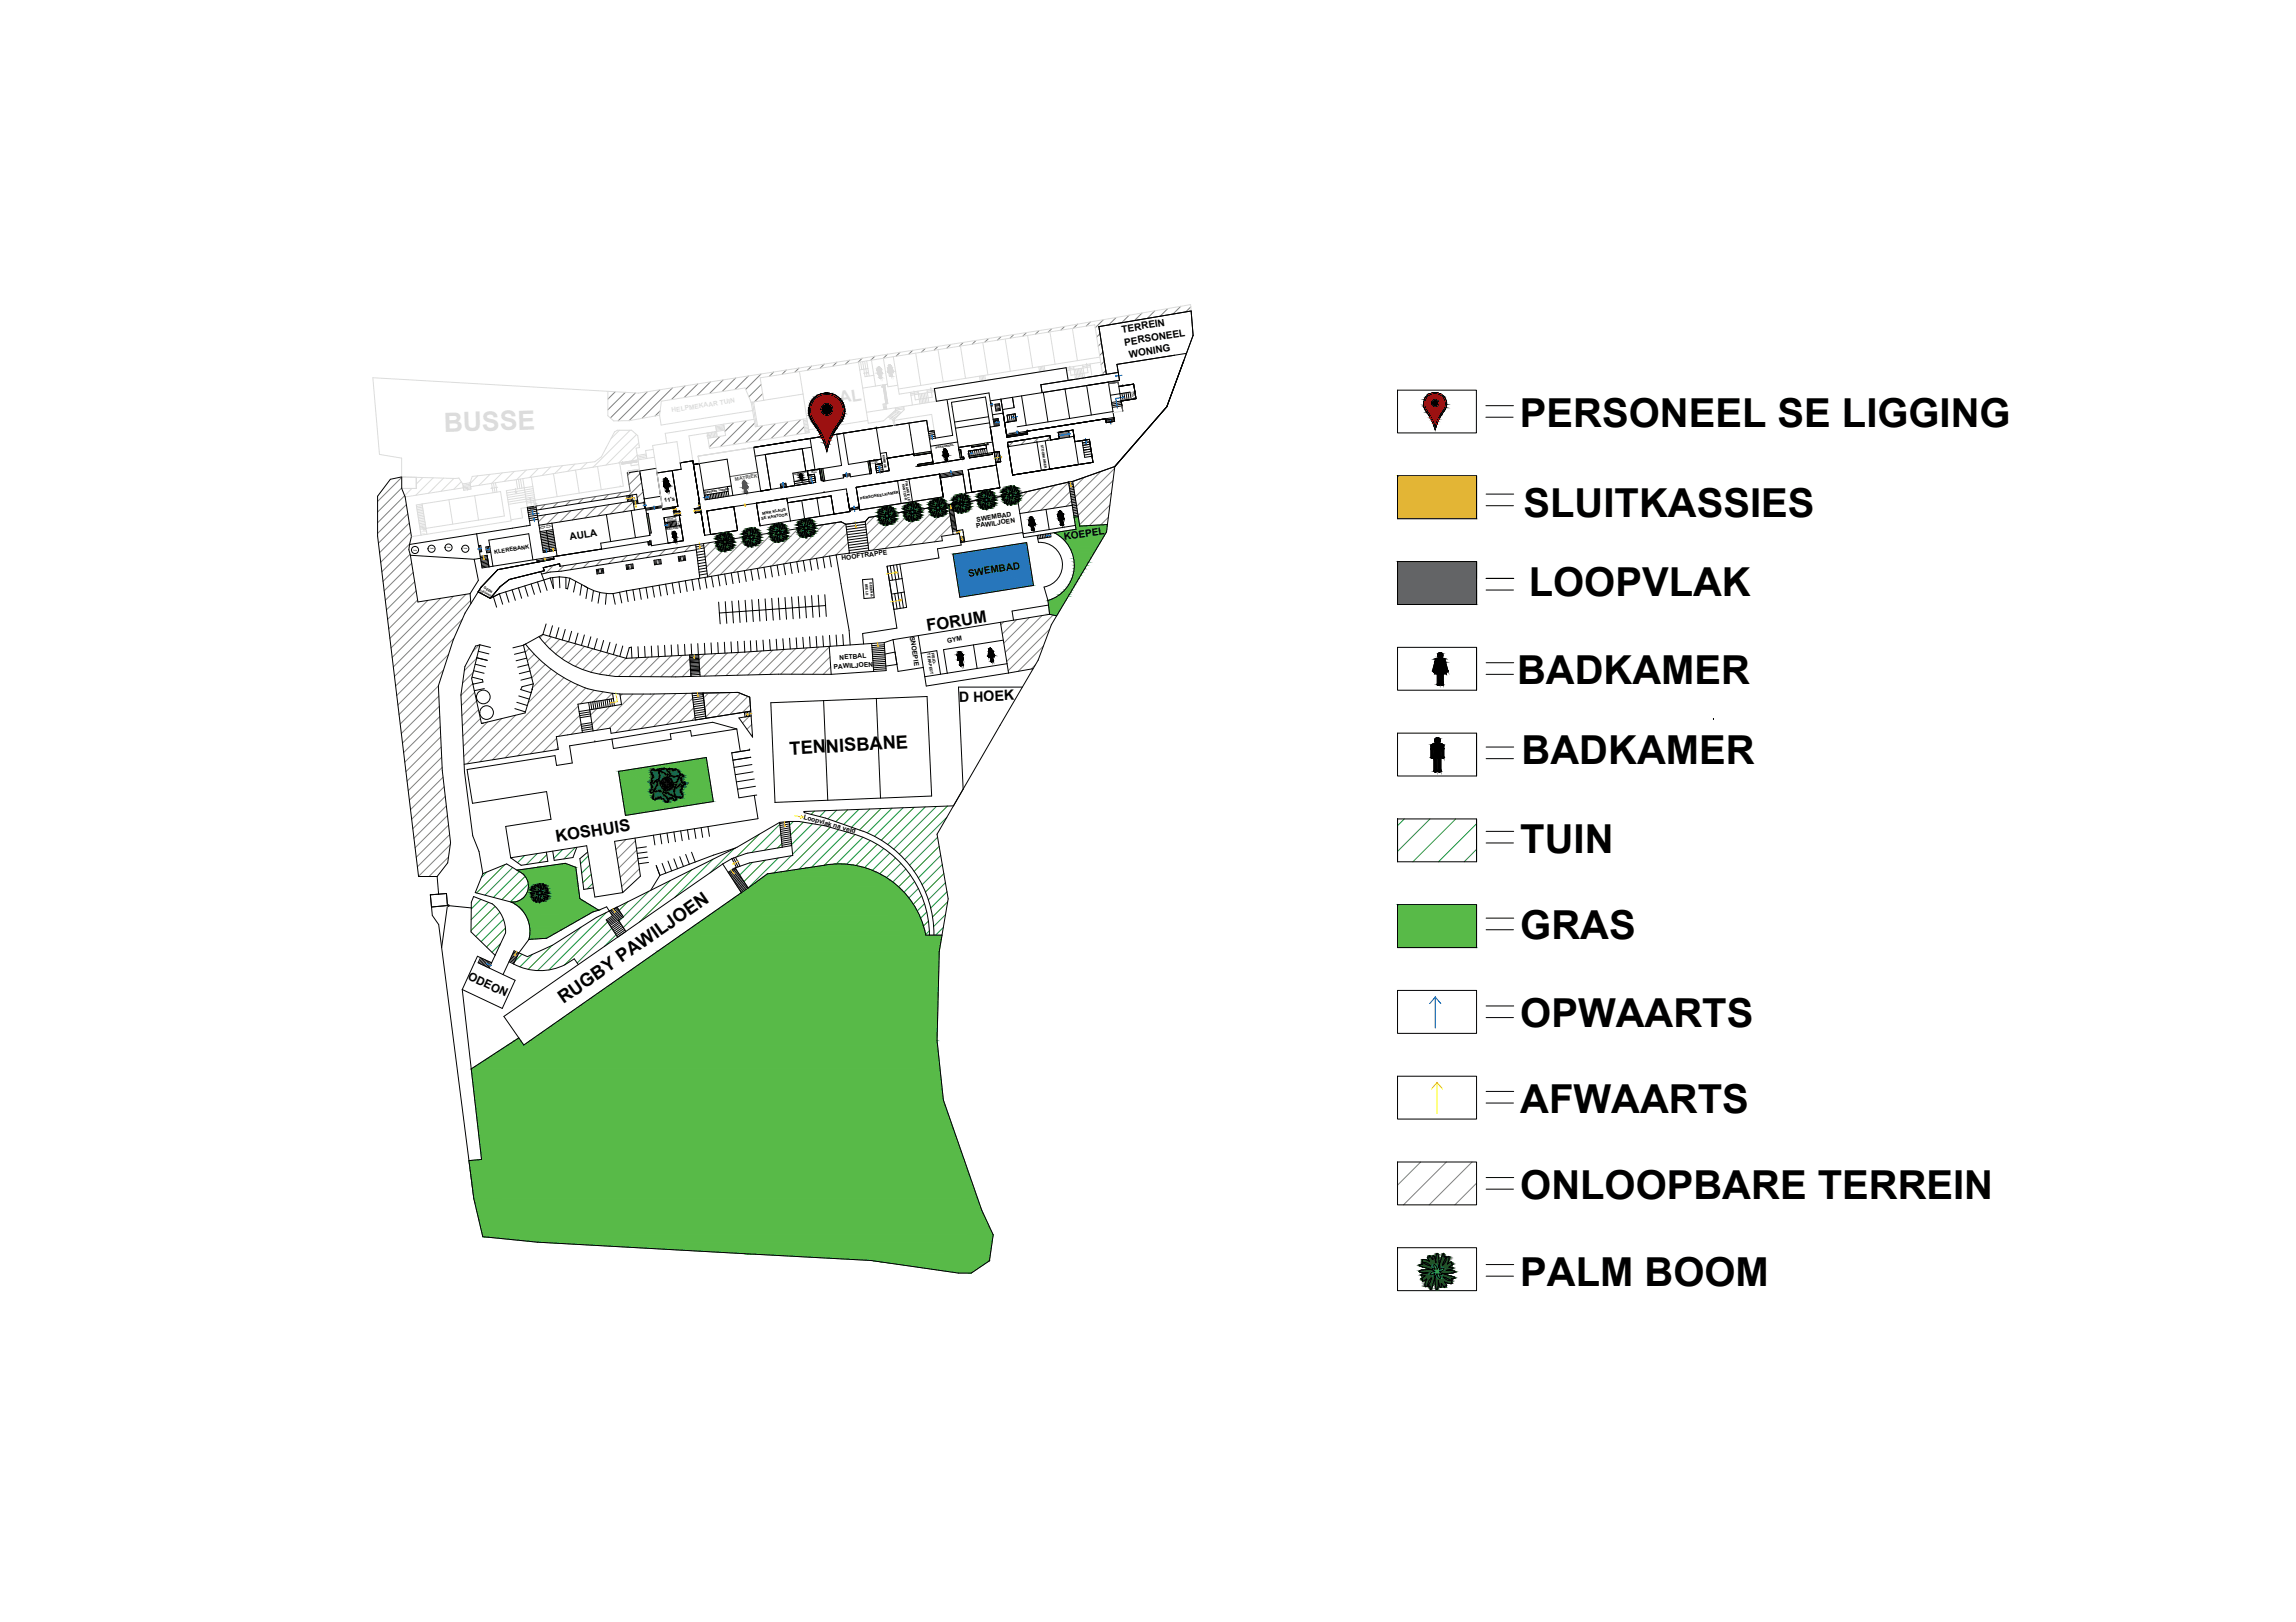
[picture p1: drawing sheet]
<svg xmlns="http://www.w3.org/2000/svg" width="297mm" height="210mm" viewBox="0 0 297 210" stroke-linecap="round" stroke-linejoin="round" font-family="sans-serif">
<defs><g id="words">
<g font-size="5.2">
<text x="196.6" y="55.2">PERSONEEL SE LIGGING</text>
<text x="197.1" y="66.9">SLUITKASSIES</text>
<text x="197.8" y="77.1">LOOPVLAK</text>
<text x="196.3" y="88.5">BADKAMER</text>
<text x="196.9" y="98.9">BADKAMER</text>
<text x="196.7" y="110.3">TUIN</text>
<text x="196.7" y="121.5">GRAS</text>
<text x="196.7" y="132.9">OPWAARTS</text>
<text x="196.7" y="144">AFWAARTS</text>
<text x="196.7" y="155.1">ONLOOPBARE TERREIN</text>
<text x="196.7" y="166.4">PALM BOOM</text>
</g>
<g font-size="2.4">
<text x="102.2" y="97.6" transform="rotate(-3 102.2 97.6)">TENNISBANE</text>
<text x="72.9" y="129.9" transform="rotate(-35 72.9 129.9)">RUGBY PAWILJOEN</text>
</g>
<text font-size="2.1" fill="#dcdcdc" x="105.8" y="52.7" transform="rotate(-9 105.8 52.7)">SAAL</text>
<g font-size="2.1">
<text x="120" y="81.7" transform="rotate(-9 120 81.7)">FORUM</text>
<text x="72" y="109" transform="rotate(-9 72 109)">KOSHUIS</text>
</g>
<text font-size="1.8" x="124.1" y="90.9" transform="rotate(-2 124.1 90.9)">D HOEK</text>
<text font-size="1.5" x="60.4" y="126.7" transform="rotate(25 60.4 126.7)">ODEON</text>
<g font-size="1.3">
<text x="145.2" y="43" transform="rotate(-9 145.2 43)">TERREIN</text>
<text x="145.5" y="44.7" transform="rotate(-9 145.5 44.7)">PERSONEEL</text>
<text x="146.1" y="46.3" transform="rotate(-9 146.1 46.3)">WONING</text>
<text x="73.8" y="69.9" transform="rotate(-9 73.8 69.9)">AULA</text>
<text x="137.7" y="69.9" transform="rotate(-9 137.7 69.9)">KOEPEL</text>
<text x="125.3" y="74.6" transform="rotate(-9 125.3 74.6)">SWEMBAD</text>
</g>
<text font-size=".9" fill="#dcdcdc" x="86.9" y="53.4" transform="rotate(-9 86.9 53.4)">HELPMEKAAR TUIN</text>
<g font-size=".9">
<text x="126.3" y="68.3" transform="rotate(-9 126.3 68.3)">PAWILJOEN</text>
<text x="126.4" y="67.5" transform="rotate(-9 126.4 67.5)">SWEMBAD</text>
<text x="108.9" y="72.5" transform="rotate(-8 108.9 72.5)">HOOFTRAPPE</text>
<text x="117.7" y="82.4" transform="rotate(81 117.7 82.4)">SNOEPIE</text>
<text x="122.6" y="83.2" transform="rotate(-9 122.6 83.2)">GYM</text>
<text x="107.9" y="86.6" transform="rotate(-4 107.9 86.6)">PAWILJOEN</text>
<text x="108.6" y="85.4" transform="rotate(-4 108.6 85.4)">NETBAL</text>
<text x="103.9" y="106" transform="rotate(15 103.9 106)">Loopvlak na veld</text>
</g>
<g font-size=".7">
<text x="86" y="65" transform="rotate(-9 86 65)">11's</text>
<text x="64" y="71.7" transform="rotate(-9 64 71.7)">KLEREBANK</text>
</g>
<text font-size=".6" fill="#545454" x="95.1" y="62.2" transform="rotate(-9 95.1 62.2)">MATRIEK</text>
<g font-size=".5">
<text x="111.3" y="64.7" transform="rotate(-9 111.3 64.7)">PERSONEELKAMER</text>
<text x="98.5" y="67.3" transform="rotate(-9 98.5 67.3)">SE KANTOOR</text>
<text x="98.7" y="66.6" transform="rotate(-9 98.7 66.6)">MNR KLAUS</text>
<text x="119.9" y="84.6" transform="rotate(81 119.9 84.6)">TERAPEUT</text>
<text x="120.5" y="84.4" transform="rotate(81 120.5 84.4)">FISIO-</text>
</g>
<g font-size=".4">
<text x="114.2" y="58.8" transform="rotate(81 114.2 58.8)">KOMBUIS</text>
<text x="121.1" y="58.1" transform="rotate(-9 121.1 58.1)">PERSONEEL</text>
<text x="134.6" y="57.6" transform="rotate(81 134.6 57.6)">STOORKAMER</text>
<text x="91.1" y="63.9" transform="rotate(-9 91.1 63.9)">Matrieks Trappe</text>
<text x="116.7" y="62.6" transform="rotate(81 116.7 62.6)">KANTOOR</text>
<text x="117.1" y="62.3" transform="rotate(81 117.1 62.3)">FINANSIELE</text>
<text x="86.2" y="68.6" transform="rotate(-9 86.2 68.6)">MATRIEK</text>
<text x="62.5" y="76.1" transform="rotate(28 62.5 76.1)">GEEN</text>
<text x="111.9" y="75.6" transform="rotate(85 111.9 75.6)">BEELD</text>
<text x="112.5" y="75.3" transform="rotate(85 112.5 75.3)">GEDENK-</text>
</g>
<g font-size=".3">
<text x="102.7" y="61.5" transform="rotate(-8 102.7 61.5)">PERSONEEL</text>
<text x="86.3" y="67.2" transform="rotate(-9 86.3 67.2)">VERLORE</text>
<text x="86.3" y="67.5" transform="rotate(-9 86.3 67.5)">GOEDERE</text>
<text x="62" y="76.5" transform="rotate(28 62 76.5)">TOEGANG</text>
</g>
<g font-size=".2">
<text x="146.6" y="50.6" transform="rotate(81 146.6 50.6)">TWEEDE</text>
<text x="112.7" y="59.8" transform="rotate(-9 112.7 59.8)">TWEEDE</text>
<text x="104.9" y="61.1" transform="rotate(-9 104.9 61.1)">TWEEDE</text>
<text x="105" y="61.3" transform="rotate(-8 105 61.3)">VLOER</text>
<text x="112.8" y="60" transform="rotate(-9 112.8 60)">VLOER</text>
<text x="53.5" y="71.3">Tafel</text>
<text x="55.6" y="71.1">Tafel</text>
<text x="57.8" y="70.9">Tafel</text>
<text x="60" y="71.1">Tafel</text>
</g>
</g></defs>
<!-- layer: 0 -->
<g fill="none" stroke="#808080" stroke-width=".13">
<path d="M151.1 39.9l-1 1M152.8 39.6l-1 1M154.1 39.7l-.7 .7M79.6 50.7l-1 1M80.9 50.8l-2.3 2.2M82.2 50.8l-3.2 3.3M83.7 50.7l-3.7 3.8M85.4 50.4l-4 4M85.4 53.2l-.7 .6M87 50.2l-3.9 3.9M88.6 49.9l-1.7 1.8M90.3 49.7l-1.8 1.8"/>
<path d="M91.9 49.4l-1.8 1.8M93.2 56.5l-1.4 1.3M93.6 49.2l-1.8 1.7M94.9 54.7l-1.1 1.1M95.2 48.9l-1.8 1.8M96.6 54.4l-3.4 3.4M96.8 48.7l-1.7 1.7M97.6 54.7l-2.8 2.8M98.5 48.4l-2 2M98.5 49.8l-1.6 1.5M98.7 50.9l-1.1 1.1M98.7 55.1l-2.2 2.2"/>
<path d="M100.1 48.1l-.6 .6M100.3 54.8l-2.2 2.2M101.7 47.9l-.5 .5M102 54.6l-2.3 2.2M103.4 47.6l-.6 .6M103.6 54.3l-2.2 2.2M104.1 55.2l-1.1 1M105 47.4l-.5 .5M106.6 47.1l-.5 .6M108.3 46.9l-.6 .5M109.9 46.6l-.5 .5M111.5 46.4l-.5 .5"/>
<path d="M113.2 46.1l-.6 .5M114.8 45.8l-.5 .6M116.4 45.6l-.5 .5M118.1 45.3l-.5 .5M119.7 45.1l-.5 .5M121.3 44.8l-.5 .5M123 44.6l-.5 .5M124.6 44.3l-.5 .5M126.3 44.1l-.5 .5M127.9 43.8l-.5 .5M129.5 43.5l-.5 .5M131.1 57.1l-.7 .7"/>
<path d="M131.2 43.3l-.5 .5M132.8 56.9l-.7 .6M132.8 43l-.5 .5M134.4 56.6l-.7 .7M134.4 42.8l-.4 .5M135.9 56.5l-.5 .5M136.1 42.5l-.5 .5M137.7 42.2l-.5 .5M139.4 41.9l-.5 .6M141.1 41.7l-.6 .5M142.3 43.2l-.4 .4M142.5 44.4l-.4 .4"/>
<path d="M142.7 45.6l-.4 .4M142.7 41.4l-1 1M142.9 46.8l-.5 .4M143.1 47.9l-.5 .5M144.4 41.1l-1 .9M146.1 40.8l-1 1M147.8 40.5l-1 1M149.4 40.2l-1 1M52 63.1l-3.2 3.2M52 61.8l-3.2 3.1M52.3 64.2l-3.5 3.5M52.6 65.3l-3.8 3.7"/>
<path d="M52.8 66.5l-3.8 3.8M52.9 67.7l-3.8 3.8M53 70.4l-3.6 3.6M53.1 71.7l-3.6 3.5M53.1 68.9l-3.8 3.9M53.3 72.9l-3.6 3.6M53.5 74.1l-3.7 3.6M53.6 75.3l-3.6 3.6M53.8 76.5l-3.7 3.7M54 77.6l-3.7 3.8M55.4 77.7l-5 4.9M57 77.4l-6.4 6.4"/>
<path d="M58.6 77.2l-7.9 7.9M60.3 76.9l-9.4 9.4M60.9 77.7l-9.9 9.8M70.4 72.2h.1M70.5 65.3l-.6 .6M70.6 66.6l-.9 .9M71.6 73.1l-1 1.1M72.2 65l-.7 .7M72.2 66.3l-1.4 1.5M72.9 73.2l-.7 .8M73.8 64.8l-.7 .6M73.9 66.1l-1.5 1.4"/>
<path d="M74.6 72.9l-.8 .8M75.4 64.5l-.6 .7M75.5 65.8l-1.5 1.5M76.2 72.7l-.8 .8M77.1 64.3l-.7 .6M77.1 65.6l-1.4 1.4M77.9 72.4l-.8 .8M78.7 64l-.6 .7M78.8 65.3l-1.5 1.5M79.5 72.2l-.8 .7M80.4 63.7l-.7 .7M80.4 65.1l-1.4 1.4"/>
<path d="M81.1 71.9l-.7 .8M81.6 61.1l-.4 .4M81.9 64.9l-1.3 1.3M82.8 71.6l-.8 .8M82.8 61.3l-1.4 1.4M83 62.5l-1.6 1.6M83.2 63.7l-.8 .7M83.4 64.9l-.2 .2M84.4 71.4l-.8 .8M86.1 71.1l-.8 .8M87.7 70.9l-.8 .7M89.3 70.6l-.7 .8"/>
<path d="M91.8 70.2l-.7 .7M92.8 70.7l-1.6 1.5M93.7 71.1l-2.3 2.3M93.9 70.9h.1M94.3 70.5l-.1 .1M94.5 70.3l-.1 .1M95.1 69.7l-.4 .4M96.7 69.4l-5.2 5.2M98.4 69.2l-5.2 5.2M100 68.9l-5.2 5.2M101.6 68.7l-5.1 5.1M103.3 68.4l-5.1 5.1"/>
<path d="M104.9 68.1l-5.1 5.1M106.6 67.9l-5.1 5.1M108.2 67.6l-5 5.1M109.4 67.8l-4.6 4.6M109.6 69l-3.1 3.1M109.7 70.2l-1.6 1.6M109.9 71.5l-.2 .1M113.1 66.8l-1.1 1.2M114.8 66.6l-2.7 2.6M116.4 66.3l-4.1 4.1M118 66.1l-5.1 5.1M119.7 65.8l-5.2 5.2"/>
<path d="M121.3 65.5l-5.2 5.3M122.7 65.5l-5 5M122.9 66.7l-3.6 3.6M123.1 67.9l-2.2 2.2M123.3 69.1l-.1 .1M132.9 63.6l-1.2 1.2M133.2 79.9l-3.3 3.3M134.7 63.2l-2.8 2.8M134.8 79.7l-4.7 4.7M136.2 79.6l-6 6M136.5 62.8l-3.5 3.5M138.2 62.4l-3.6 3.6"/>
<path d="M138.4 63.6l-2.1 2.2M138.6 64.8l-.7 .7M140.3 61.8l-1.4 1.3M142.4 61l-3.3 3.3M143.4 66.9l-1 1M143.6 65.4l-2.7 2.6M143.8 63.8l-4.1 4.1M144 62.2l-4.5 4.5M144.2 60.6l-4.9 4.9M56.7 88.8l-4.9 4.9M56.8 90.1l-4.9 4.8M56.8 91.4l-4.7 4.8"/>
<path d="M56.9 92.7l-4.7 4.7M57 94l-4.6 4.6M57 95.4l-4.5 4.5M57.1 96.7l-4.4 4.4M57.1 98l-4.3 4.3M57.2 99.3l-4.2 4.3M57.4 86.7l-5.8 5.8M58 84.7l-6.5 6.5M58.7 82.6l-7.4 7.4M59.8 80.1l-8.6 8.7M61.2 88.5l-1.6 1.5M61.2 87l-1.4 1.4"/>
<path d="M61.4 89.6l-1.7 1.7M61.7 85.2l-1.6 1.6M61.7 90.7l-1.9 1.9M61.9 91.8l-2.1 2.1M62 83.5l-.8 .8M62.2 93l-2.3 2.3M63.1 93.4l-3.2 3.2M64.9 93l-4.9 4.9M66.7 92.6l-6.3 6.2M68.4 83.9l-.4 .5M69.1 84.6l-.9 .9M69.8 85.3l-1.3 1.3"/>
<path d="M70.3 82.1l-.5 .4M70.5 86l-1.7 1.7M71.3 86.6l-2.4 2.4M71.3 82.4l-.8 .9M72 95.5l-1.7 1.8M72.1 87.2l-3.8 3.7M72.2 96.7l-.3 .3M72.4 82.7l-1.3 1.3M73 87.7l-10.9 10.9M73.5 83l-1.6 1.6M73.8 88.2l-10.1 10.1M74.6 83.3l-1.9 1.9"/>
<path d="M74.8 88.6l-9.5 9.5M74.8 91.4l-6.2 6.2M75 92.6l-2.7 2.7M75.2 93.7l-1.3 1.3M75.6 83.6l-2.1 2.2M75.8 89l-8.8 8.8M76.7 84l-2.3 2.2M76.8 89.3l-1.7 1.8M77.2 91.7l-.8 .8M77.8 84.3l-2.4 2.4M78 89.6l-1.3 1.2M78.8 84.6l-2.4 2.4"/>
<path d="M78.9 91.4l-2.3 2.3M79.2 89.7l-.8 .9M79.9 84.9l-2.4 2.4M80.5 89.8l-.3 .3M81 85.2l-2.3 2.2M81.9 89.8l-4.7 4.7M82.4 85.1l-2.4 2.4M83.3 89.8l-4.5 4.4M83.9 85l-2.5 2.6M84.6 89.8l-4.9 5M85.4 85l-2.7 2.6M86 89.8l-4.7 4.7"/>
<path d="M86.8 84.9l-2.7 2.7M87.5 89.8l-4.6 4.5M88.3 84.8l-2.8 2.8M88.9 89.7l-4.3 4.3M89.2 85.2l-2.3 2.4M89.3 86.5l-1 1.1M89.6 90.4l-3.4 3.4M89.8 91.6l-2 1.9M89.9 92.8l-.4 .4M91.2 84.7l-.8 .7M91.7 89.7l-.7 .6M92.6 84.6l-2.1 2.1"/>
<path d="M93.1 89.6l-1.9 2M94.1 84.5l-3 3M94.5 89.6l-3.2 3.2M95.5 84.4l-3 3.1M95.8 89.7l-3 3M96.7 90.1l-2.3 2.4M96.9 92.7l-.8 .9M97 84.3l-3.1 3.1M97.1 91.2l-1 1M97.2 93.8l-.6 .6M97.3 95l-.1 .2M98.5 84.2l-3.2 3.2"/>
<path d="M100 84.1l-3.2 3.3M101.4 84l-3.2 3.3M102.9 83.9l-3.3 3.4M104.4 83.8l-3.4 3.4M105.9 83.7l-3.5 3.5M107.3 83.7l-3.5 3.6M107.4 85l-2.3 2.3M107.5 86.3l-1 1M129.9 80.5l-.4 .3M131.5 80.2l-1.8 1.8M133.9 86l-.5 .6M135 83.6l-3.3 3.3"/>
<path d="M135.8 81.4l-5.4 5.4M57.3 100.6l-4.2 4.2M57.5 101.8l-4.2 4.2M57.6 103.1l-4.2 4.1M57.7 104.3l-4.2 4.2M57.9 105.5l-4.2 4.2M58 106.8l-4.2 4.1M58 110.9l-2.5 2.5M58.2 108l-4.2 4.2M58.2 109.3l-4.1 4.1M81 108.6l-1.3 1.3M82.2 108.8l-2.3 2.3"/>
<path d="M82.4 110l-2.3 2.3M82.5 111.2l-2.3 2.3M82.7 112.4l-2.3 2.3"/>
</g>
<g fill="none" stroke="#dcdcdc" stroke-width=".13">
<path d="M75.9 59.9l-.8 .8M78.6 50.6v3.2l.8 .7 2-.1 3.9-.7M80.1 55.7l-1.1 1.1M80.2 59.9l-20.3 3.2M80.2 59.9l.4 3-14.8 2.4M80.5 59.8h.1M81.5 55.7l-4.8 4.8M82.3 56.2l-3.9 4M82.3 59.5l.1 .3-1.9 .3-.1-.2M82.4 58.9l-.7 .8M82.5 59.5l-.2-1.5 .4-.1-.2-1.5-.8-.7h-1.8l-.4 .2-1.7 3.2-.8 .6-15.9 2-.3 .8M82.5 59.5l-2.3 .4"/>
<path d="M82.5 59.5l.3 1.4M82.6 59.7l-1 .2 .1 .4 .9-.2M82.6 57.3l-2.6 2.6M83.6 58.8l-1.2 .1M83.6 58.9l-1.1 .2M83.7 59.1l-1.2 .2M84.5 58.2l-1 .1 .2 1M84.7 59.2l-2.2 .3M84.7 59.2l1 6.6M86.3 57.4l-1.9 .3 .3 1.5M86.3 57.4l1.3-.2 .4 2.7M91.5 56l.1 .7"/>
<path d="M91.7 56l.1 .7M91.8 56l.1 .7M92 55.9l.1 .7M92.2 55.9l.1 .7M92.4 55.9l.1 .7M92.6 55.9l.1 .6M92.6 55.1l.1 .7M92.7 55.8l-3.6 .6 .5 3.2M92.7 55.8l.1 .7M93.6 54.9l.3 1.5-2.3 .3M93.7 55.1l-1.1 .1M93.7 55.2l-1.1 .2"/>
<path d="M93.7 55.4l-1.1 .1M93.7 55.5l-1 .2M93.8 55.7l-1.1 .1M97.2 52.1l.5 3.1 6.2-1M97.2 52.1l-.8-1.9-10.8 1.7-.3 1.8M97.3 52l.6 3.2M97.4 53.1l-11.9 1.9-.2-1.3M97.5 52l.5 3.2M97.5 57.9l-7.2 1.1 .2 1M97.6 54.3l-11.5 1.8 .2 1.3M103.4 48.1l.5 2.9M103.9 51l-6.7 1.1"/>
<path d="M103.9 51l.5 3.2M103.9 54.2l.3 1.9M104.2 56.1l-12.4 1.9-.2-1.3M104.4 54.2h-.5M104.4 54.2l.2 1.4M104.4 54.4h-.5M104.5 54.5l-.5 .1M104.5 54.7l-.5 .1M104.5 54.9l-.5 .1M104.5 55.1l-.4 .1M104.6 55.3h-.5M104.6 55.4l-.5 .1"/>
<path d="M104.6 55.6l.1 .4-.5 .1M104.6 55.6l-.5 .1M104.7 55.8l-.5 .1M111.1 46.9l1.2 7.9 2-.3 1.6-1.4M111.3 46.9l.2 .9M111.6 46.8l.3 1.9 1.1-.1M111.9 46.8l.3 1.9M112.1 46.7l.2 1M112.3 54.4l-7.7 1.2M112.3 47.7l-1.1 .2M112.3 47.7l.1 1M112.7 46.6l.3 2"/>
<path d="M113 48.6l.3 1.4M113.4 55.4l6.5-1 .2 1.5M113.5 47.8l.1 .5M113.6 48v.3M113.6 47.9v.1M113.6 47.9h.1M113.6 48l.2 .8M113.8 48.3h.1M113.8 48.3l.1 .5M113.9 47.9l.1 .9M113.9 47.9h.1M113.9 47.9l.1 .4"/>
<path d="M113.9 47.7l.2 .5-.1 .1M113.9 47.7l-.4 .1M114.2 49.8l-2.6 .4M114.2 49.8l.5 3.1M114.2 49.9h.3l.3 2.3-.6 .1 .1 .7M114.3 46.4l.5 3.3M114.4 52.3l.1 .7M114.5 52.3l.1 .7M114.8 49.7l-.6 .1M114.8 49.7l.1 .4 1.2-.2M114.9 54l.7 .4M115 47.7v.4h-.1"/>
<path d="M115 47.7h.1M115 47.7v.5h.1l.1 .5h.1M115 53.8l.7 .4M115.2 53.7l.7 .4M115.2 48.2l.1 .5M115.2 48.2h.1M115.2 48.2l.1 .5 .1-.1M115.3 47.6h.1M115.3 47.6l.2 .5-.1 .1 .1 .4M115.3 53.6l.7 .3M115.3 47.6l.2 .4M115.5 53.4l.7 .4"/>
<path d="M115.5 54.4l5-.8 .4 2.1M115.5 54.4l.1 .7M115.6 48h-.1M115.6 48l-.3-.5h-.3l-.1 .6M115.6 46.2l.6 4.1M115.6 46.2l-17.3 2.7 .5 2.9M115.6 46.2l26-4.2 1.1 6.5M115.6 53.3l.7 .3M115.7 54.4l.1 .6M115.7 53.2l.8 .3M115.7 54.2l-.2 .2M115.8 52.8l.1 .3"/>
<path d="M115.9 53.1l.7 .3M116.9 52.6l.1 .4-1.3 1.2M116.9 52.8l-1.1 .1M117 52.9l-1.1 .2M117.8 50.8l.2 1.6M118.5 45.7l.6 4.2M118.8 50.6l.2 1.7M118.8 50.8l-1 .2M119 51l.2 1.2M119.2 50.9l.2 1.3M119.4 50.9l.2 1.3M119.6 50.9l.2 1.2"/>
<path d="M119.8 50.8l.2 1.3M119.9 50.4l.3 1.7M120.9 50.3l.2 1.6M120.9 50.5l-1 .1M120.9 50.7l-3.1 .5M121.4 45.3l.6 4.1M122.5 51.7l-10.4 1.7M124.3 44.8l.6 4.2M126.7 48.7l.1 .6M126.9 48.7l.1 .6M127 48.6l.2 .7M127.1 44.3l.7 4.2"/>
<path d="M127.2 48.6l.1 .7M127.4 48.6l.1 .6M127.5 57.3l.1 .7M130 43.9l.7 4.1M132.9 43.4l.7 4.2M134.4 47.5l.1 .6M134.6 47.4l.1 .7M134.7 47.4l.1 .7M134.9 47.4l.1 .7M135.1 47.4l.1 .6M135.8 43l.7 4.1M137.9 47.6l.3 1.6"/>
<path d="M138.7 42.5l.7 4.2M138.9 47.4l.3 1.7M138.9 47.6l-.9 .2M139.1 47.8l.2 1.2M139.3 47.7l.2 1.3M139.5 47.7l.2 1.3M139.7 47.7l.2 1.3M139.9 47.7l.2 1.2M140.1 47.3l.2 1.6M141 47.1l.3 1.6M141.1 47.3l-1 .1M141.1 47.5l-3.1 .5"/>
<path d="M142.3 46.2l-26.1 4.1M142.4 46.9l-26.1 4.1-.1-.7M145.3 53.2l-1.3 .2M145.5 49.9h.1M145.8 49.8h.1M146 49.8h.1M154.1 40.2l-.1-.8-18 3.1-53.4 8.4-34.4-2 .9 9.9 2.9 .5v2.4l7.4 .2 .5 .7M53.3 63.2l-1 1M53.9 61.8v1.4h-1.9M54.5 69.3l-1.3 .2M54.6 65.2l10.2-1.6 .5 3.2-10.2 1.6M54.6 65.2l.5 3.2"/>
<path d="M54.6 65.2l-.7 .1 .6 4M54.6 65.4l-.7 .1M54.7 65.6l-.8 .2M54.7 61.8l-.8 .8M54.7 65.8l-.7 .2M54.7 66l-.7 .2M54.8 66.2l-.8 .2M54.8 66.4l-.8 .2M54.8 66.6l-.7 .2M54.9 66.8l-.8 .2M54.9 67l-.8 .2M54.9 67.3l-.7 .1"/>
<path d="M55 67.5l-.8 .1M55 67.7l-.8 .1M55 67.9l-.7 .1M55.1 68l-.8 .2M55.1 68.2l-.8 .1M55.1 68.4l-.7 .1M55.1 68.4l.1 .7M55.2 69.1l-.7 .2M56 61.8l-2.2 2.3M57.4 61.9l-2 1.9M58.1 64.7l.5 3.1M58.7 61.9l-1.6 1.7"/>
<path d="M59.7 62.3l-1 1M59.9 62.6v.5M59.9 63.1l-7.5 1.2M60.8 62.5l-.9 .1M60.8 62.5l.1 .8-.9 .2-.1-.4M60.8 62.7l-.9 .1M60.9 62.8l-1 .2M60.9 63.1l-.9 .2M61.4 64.1l.5 3.2M61.8 61.6l-1 1M63.4 61.4l-1.4 1.4M63.8 62.5l.2 1.2"/>
<path d="M64.1 62.5l.2 1.2M65 61.2l-1.4 1.4 .2 1.2M66.5 61l-1.3 1.3M66.8 62.1l.2 1.2M67.1 62l.2 1.2M67.3 62l.2 1.2M67.6 61.9l.2 1.2M67.8 63.1l-2.3 .4 .6 3.9-10.9 1.7M67.8 63.1l.4 2.6-.8 .1 .2 1.2-1.5 .3M67.9 63.7l-2.3 .4M68 64l-2.4 .4M68 64.3l-2.3 .4"/>
<path d="M68.1 64.6l-2.4 .4M68.1 60.8l-1.2 1.3M68.7 61.8l.6 3.7M68.9 63l-1.1 .1M69 63.2l-3.4 .6M69 63.5l-1.1 .2M69 64.7l.2 .8M69.1 63.8l-1.1 .1M69.1 65l-1 .1M69.1 64l-1.1 .2M69.1 64.3l-1.1 .2M69.2 64.5l-1.1 .2"/>
<path d="M69.7 60.6l-1.2 1.2M71.2 60.4l-1.1 1.1M71.6 61.3l.5 3M72.8 60.2l-1 1.1M74.4 60.1l-1 .9M74.5 60.8l.4 3M76.7 60.5h.1M77.3 60.4l.5 3M80.2 63h.1M80.4 61.3h.1M82.7 61l-.1-.3-1.3 .3v.2"/>
<circle cx="113.7" cy="47.6" r=".11"/>
<circle cx="115.1" cy="47.3" r=".12"/>
</g>
<g fill="none" stroke="#000" stroke-width=".13">
<path d="M89.6 59.6l1.6 9.7 .7-.1M89.6 59.6l-1.6 .3 .1 .8-3.1 .5M89.6 59.6l.1 .5M90.5 60l3.6-.6 .7 4.7M90.5 60l.5 3.5M90.5 60l-.8 .1M104.8 56.7l.6 4.1M108.1 55.2a7.1 7.1 0 0 0-1.1 2.7l-.4-1.1-.8-1.5a4.2 4.2 0 0 1-.9-2.1 2.1 2.1 0 0 1 2.8-2 2.1 2.1 0 0 1 .9 3.3l-.6 .8M108.2 55.4l-.8 1.5-.4 1.5-.7-1.8-.6-1.1a4.3 4.3 0 0 1-1-2.3 2.32 2.32 0 0 1 3.1-2.2 2.32 2.32 0 0 1 .9 3.7l-.6 .9M108.2 56.2l.7 4-2.7 .5M109.1 56.1l.7 4 4.2-.7M112.3 59.7l.2 1.6"/>
<path d="M112.5 59.7l.3 1.6h-.3M113.1 59.6h.1M113.4 55.4h.1M113.4 55.4l-15.9 2.5 .9 5.6M113.4 55.4l6.5-1 .8 5.6M113.4 55.4l.6 4M113.9 58.7l.8-.1 .1 .7M114 59.4l.3 1.6M114 59.4l.1 .6-.8 .1M114.8 59.3l.2 1.6-.7 .1M117.6 54.8l.7 4.2 2.2-.4M120.1 55.9l.8-.2 .1 1"/>
<path d="M120.5 58.4l-5.7 .9M120.7 59.8l-2 .3 .1 .2M120.7 59.9h.1M120.9 56l-.8 .1M120.9 56.2l-.7 .1M121 56.5l-.8 .1M121 56.7l-.8 .1M122.1 58.9v-.4v.6h.1l.1 .4h.1M122.1 58.4l-.1 .6 .1-.1M122.1 58.5h.1M122.4 59v.5M122.4 59h-.1"/>
<path d="M122.4 59h.1M122.4 59l.1 .5M122.4 58.3l.1 .1M122.4 58.3l-.3 .1M122.4 58.5h.1M122.4 58.5l.2 .5h-.1l.1 .5M122.5 58.4l.2 .5-.3-.4M122.6 59.5h-.2M123.9 57.2l-3.5 .5M124.3 59.5l-3.6 .5M124.7 59.2h-.5M124.7 59.2v.2l-.4 .1"/>
<path d="M125.5 58.3l.2 .7M125.8 58.3l.1 .7M126.1 58.3l.1 .6M126.3 58.2l.1 .7M126.6 58.2l.1 .6M126.8 58.1l.2 .7M127.1 58.1l.1 .7M127.4 58.1l.1 .6M127.6 57.6v.4M127.6 58l-2.3 .4 .1 .6M127.6 58l.1 .7M127.8 57.3v.2l-2.1 .4v-.3"/>
<path d="M127.9 53.9l-4.4 .7M128 54.7l-4.4 .7M128.2 52.2h.1l.1 .3-.2 .1M128.4 57.2l-.9-5.8-4.4 .7 1.2 7.4M128.4 57.2l-4.4 .7 .1 .3h.2l.1 1h.3M128.4 57.2l.4 2.6M128.5 54.3l-.6-3.5-5.4 .9 .7 4.6-2.2 .4M128.5 54.3l.6-.1 .2 .9-1.2 .2M128.5 54.3l.1 .9M128.6 54.2l.2 1M128.6 58.5l.7-.1 .2 1.3-.7 .1M128.6 58.5l-3.2 .5"/>
<path d="M128.6 58.5l-.2 .1v.2l-3 .5v-.3M128.7 52.3l.6-.1v.2h-.6zM128.8 54.2l.1 .9M128.8 52.6l.5-.1 .1 .3-.6 .1zM128.8 53.1l.6-.1v.1l-.6 .1zM128.8 58.5l.2 1.3M128.8 59.8l.1 .4M128.9 54.2l.1 .9M129 54.2l.2 .9M129 58.5l.3 1.3M129.5 51.7l.7 4.5M129.5 52h.1"/>
<path d="M129.6 52.3h.1M129.8 53.5l-1.4 .2M130.4 57.8l.6 3.7 8.5-1.4M130.4 57.8l8.5-1.3 .2 .7 1.8-.3 .5 2.9-1.9 .3M130.4 54.6l-.1-.9 1-.1 .2 .8-1.5 .3M130.5 53.7l.2 .9M130.7 56.2h.1M130.8 53.6l.1 .9M130.9 56.1h.1M131 51.4l.2 1.4-1.5 .2M131.1 53.6l.1 .9M131.2 56.1h.1"/>
<path d="M131.5 56h.1M131.7 56h.1M132.2 51.2l.6 3.8M132.9 55.8h.1M132.9 55.8v.4l-2.6 .4-.1-.4M132.9 56l-2.7 .4M134.2 57.2h.1M134.2 57.2l.5 3.7 .4-.1M135 50.8l.6 3.8M135.2 57.1l.6 3.6M135.9 56.9l-.1-.5-5.5 .9 .1 .5M137.1 56.8l-.2-.8 1.9-.3 .7 4.4"/>
<path d="M137.8 50.3l.6 3.9M138.2 55.7l.2 .9M140 57l.3 2.2 1-.2M140.6 49.9l.6 3.8M141 57.2l-1 .1M141 57.5l-.9 .1M141.1 57.8l-1 .1M141.1 58.1l-.9 .2M141.2 58.4l-1 .2M141.2 58.7l-.9 .2M143.4 49.5l.7 4.5M143.7 51.1l2.5-.4 .1 1"/>
<path d="M143.8 52.1l3.2-.5-.3-1.9-2 .3 .4 2.5-1.2 .2M143.8 52.3h.1M144 53.3l-12.4 1.9M144.1 54l-13.9 2.2M144.1 54l.1 .5-1.1 .2-.1-.5M144.1 54.2l-1 .2M144.2 54.4l-1.1 .1M144.5 47.2l.2 1M144.5 47.2l.3 2M144.7 48.2l-1.6 .2-.9-6.1 11.9-2.1 .3 3.2-3.4 9.2-6.8 7.8M144.7 48.2l-10 1.6 .1 1M144.7 48.2l.1 1"/>
<path d="M144.8 49.2l-16.7 2.7M145.1 52.1l-1.3 .2M145.1 52.3l-1.2 .2M145.1 50.9l.2 1M145.3 49.9h.1M145.4 50.9l.2 .9M145.7 50.8l.1 1M145.9 50.8l.2 .9M153.5 45.7l-9 1.5M186.4 53.6a4.2 4.2 0 0 0-.7 1.7l-.3-.9-.7-1.1a1.35 1.35 0 0 1-.1-1.9 1.35 1.35 0 0 1 1.9-.2 1.35 1.35 0 0 1 .2 1.9l-.4 .5M186.5 53.7l-.4 .7-.4 1.2-.3-.9-.8-1.3a1.49 1.49 0 0 1-.1-2.1 1.49 1.49 0 0 1 2.1-.1 1.49 1.49 0 0 1 .2 2l-.4 .6M53 70.5l-.1 .6 .2 .8"/>
<path d="M53.1 71.9l1 6 6.7-1.1M53.1 71.9l8.2 .5M53.2 69.5l-.2 1M53.2 69.5l-.8-5.2-.4-1.1v-1.5l-1.5 .3-1.7 2.2v5.2l5.4 44h2.4M60.8 76.8l.1 1.3M61.3 72.4l.6 2.7-1.1 1.7M61.7 69.1l.7 4.4 .9-.1M61.9 70.6h.3l.1 .8h-.3M62 70.6l.2 .8M62.1 72l.9-.1 .3 1.5M62.2 72.2l-.9 .2M62.2 76l-2 3.3-1.6 3.5-1.9 6 .5 10.9 1.1 9.3-.4 2.7-1.3 1.7"/>
<path d="M62.2 76l-.3 .6 1.5 .8M63 70.8l.1 .7M63.1 72l-.9 .2M63.1 72.2l-.9 .1M63.1 72.4l-.9 .1M63.1 72.5l-.9 .2M63.2 72.7l-.9 .1M63.2 72.9l-.9 .1M63.2 70.7l.1 .8M63.2 73l-.9 .2M63.2 73.2l-.9 .1M63.4 70.7l-.5 .1 .1 .8 .5-.1"/>
<path d="M63.8 73.3l-.5 .1M64.4 73.7l-2.2 2.3M64.6 76.8l.4 1.4M64.6 76.8l-1.2 .6M64.6 76.8l-.8 .4 .4 1.4M65.4 76.6l.4 1.3M66.2 76.3l.5 1.4M67.1 76.1l.4 1.3M67.9 75.8l.4 1.4M68.5 67.4l.1 .6-15.6 2.5M68.7 75.6l.4 1.3M68.9 72.5l-.5-3.4-5.2 .8 .6 3.4"/>
<path d="M69.3 65.5l-1.1 .2 .3 1.7M69.3 65.5l.3 1.7M69.4 65.7l-1.2 .2M69.4 65.9l-1.1 .2M69.4 66.1l-1.1 .2M69.4 72.4l.1 .3-5.1 1M69.5 65.5h-.2M69.5 66.4l-1.1 .2M69.5 66.7l-1.1 .1M69.5 75.3l.5 1.4M69.6 66.9l-1.2 .2M69.6 67.2l-1.1 .2"/>
<path d="M69.6 67.2l.1 .8M69.7 68l.6 3.5M70 74l.8 2.4M70.7 68.7l.4 2.6-.8 .2M71.2 74.8l-6.6 2M71.4 67.7l.6 3.5M71.5 74.7l.1 1.5-.4-1.4M71.5 74.7l-.3 .1M71.5 68.5l-1.6 .3M71.6 68.7l-1.7 .3M71.6 68.9l-1.7 .3M71.6 72l.1 .3-7.3 1.4"/>
<path d="M71.6 69.1l-1.6 .3M71.6 72.2l-2.1 .4M71.7 69.3l-1.7 .3M71.7 69.6l-1.7 .2M71.7 69.8l-1.7 .2M71.8 70l-1.7 .2M71.8 70.2l-1.7 .2M71.8 70.4l-1.6 .2M71.9 70.6l-1.7 .3M71.9 70.8l-1.7 .3M71.9 71l-1.7 .3M72 71.2l-.7 .1"/>
<path d="M72 71.2l-1.7 .3M72 71.2l.1 .8M72.4 74.7h-.9M72.4 74.7v1.4M72.4 74.7h.8M73.2 74.7v1.4l.2 .1 .3-1.4M73.2 74.7l.5 .1M73.7 74.8l1.6 .8M74.5 75.2l-.3 1.4M75.3 75.6l.7 .5M75.3 75.6l-.3 1.4M75.6 75.8a6.3 6.3 0 0 0 3.7 1"/>
<path d="M76 76.1l-.2 1.4M76.8 76.4l-.2 1.4M77.1 73.7h.2l.1 .6h-.2zM77.4 73.7l.4-.1 .1 .6h-.4zM77.6 76.7l-.2 1.4M77.8 71.1l-14 2.2M77.9 73.6h.1l.1 .6h-.1zM78.5 66.6l.5 3.5M78.5 76.8l-.2 1.4M79.3 76.8l.3 1.4M80.2 76.6l.2 1.4M81 73.1h.1l.1 .6h-.1z"/>
<path d="M81 76.5l.3 1.4M81 76.5l-1.7 .3M81.1 64.2l.1 .7M81.2 73.1l.4-.1 .1 .6-.4 .1zM81.3 64.1l.1 .8M81.4 64.1l.1 .8M81.6 64.1l.1 .8M81.7 66.1l.5 3.5M81.7 73h.2l.1 .6h-.2zM81.8 64.1l.2 1.2M81.9 76.3l.2 1.4M81.9 65l.6-.1v-.2l-13 2.1"/>
<path d="M82 65.3l.1 .7M82.5 65l-.6 .1M82.5 65.2l-.1-1.2-13 2M82.5 65.2l-.5 .1M82.7 61l-1.6 .2M82.7 76.2l.3 1.4M82.8 61.3l1.3 8M83 62.2l-.2-1.3 2.1-.3 .8 5.2M83.2 63.5h.1M83.3 65l.1 .8M83.3 64.6h.1M83.4 65l-.9 .2"/>
<path d="M83.6 76l.2 1.4M83.6 66.5l.2-.1 .5 2.6h-.3l.1 .3M83.8 70.1l.1 .4h.4v.1M84 70.1h.1M84.1 69.3l-6.4 1 .1 .8 6.4-1.1M84.2 70h.1M84.2 70l.1 .6M84.2 70.1l-.4 .1M84.2 70.2l-.4 .1M84.3 70.4h-.4M84.4 75.9l.3 1.4M84.6 72.5h.1l.1 .6h-.1z"/>
<path d="M84.9 72.5l.3-.1 .1 .6-.4 .1zM85.3 75.7l.2 1.4M85.4 72.4h.1l.1 .6h-.2zM85.4 63.9h.1M85.5 64.2l-2.2 .4M85.7 65.4l-16 2.6M85.7 65.6l-2.1 .3M85.7 65.7l-2.1 .3M85.9 67l.5 3.3M85.9 67l.1 .6 1.5-.2 .1 .7M86.1 75.6l.3 1.4M86.2 67.6l.1 .7"/>
<path d="M86.3 67.6l.1 .6M86.4 70.3l-2.1 .3M86.5 67.6l.1 .6M86.7 67.5l.1 .7M86.8 67.5l.1 .7M87 75.4l.2 1.4M87 60.9l.7 4.6M87 67.5l.1 .6M87 65.6v.2l-1.3 .2v-.2M87.1 65.6l.2 1.2M87.1 65.8h.1M87.1 67.5l.1 .6"/>
<path d="M87.2 65.6l.1 .6M87.3 65.6l.1 .6M87.3 67.4l.1 .7M87.4 66.8h.1M87.5 66.8h.1M87.6 66.7h.1M87.7 65.5l-2 .3M87.7 65.5l-.3 .1 .1 .6 .4-.1M87.7 72h.2v.6h-.1zM87.8 75.3l.2 1.4M87.9 66.7l.5 3.3-2 .3M87.9 66.1l.1 .6-2.1 .3"/>
<path d="M87.9 66.1l-.7 .2M88 72h.4v.5l-.3 .1zM88.1 68l-2 .3M88.3 69.4h.1M88.5 71.9h.1l.1 .6h-.1zM88.7 75.2l.2 1.3M89.5 75l.2 1.4M89.7 60.1l1 6.1M89.8 65.8l.1 .6 .8-.2M89.8 65.8l.8-.1 .1 .5M90 70.5l.5 4.3M90.1 71.1l-17.5 2.8-1.4 .1-1.1 .3"/>
<path d="M90.4 74.9l.2 1.4M90.5 65.1h-.1l.1 .6-.7 .1M91 70.3l.5 4.4M91 63.5l.2 1.2 3.6-.6M91 70.6l-1 .2M91.1 70.9l-1 .2M91.1 71.3l-1 .2M91.2 71.7l-1 .1M91.2 74.7l.2 1.4M91.2 72l-1 .2M91.3 72.4l-1 .2M91.3 64l.1 .7"/>
<path d="M91.3 72.8l-1 .1M91.4 73.1l-1.1 .2M91.4 73.5l-1 .2M91.4 66.1l3.5-.5 .5 3.1-3.5 .5zM91.4 73.9l-1 .1M91.5 64l.1 .6M91.5 74.2l-1 .2M91.7 64l.1 .6M91.9 64l.1 .6M92.1 74.6l.2 1.4M92.1 63.9l.1 .6M92.3 63.9l.1 .6"/>
<path d="M92.5 63.9l.1 .6M92.7 63.8l.1 .6M92.8 69.5v.2h-.2l.9 .3-.9 .1v.1h.6l-.5 .1v.1h.3l-.3 .2 .1 .1a.16 .16 0 0 0 .2 .1 .16 .16 0 0 0 .1-.2l-.1 .6 .1-.1 .1-.3 .2-.2-.2 .5M92.9 63.8l.1 .6M92.9 74.4l.2 1.4M93 77.9l.1 1.4M93.1 79.3l.1 1.4M93.1 63.8l.1 .6M93.3 63.7l.1 .6M93.5 63.7l.1 .6M93.6 69.7a.22 .22 0 0 1 .2 .3l.2-.2-.1 .2 .3-.1a.22 .22 0 0 1-.3 .2l.2 .2h-.2l.1 .3a.21 .21 0 0 1-.2-.3l-.2 .2v-.2l-.3 .1a.21 .21 0 0 1 .3-.3l-.2-.2 .3 .1zM93.7 63.7l.1 .6"/>
<path d="M93.8 74.3l.2 1.4M93.8 77.9l.2 2.8M94 63.6l.1 .6M94.2 63.6l-3.1 .5M94.3 62.9l-.2 .1 .2 1.2M94.4 69.1l-.3 .6 .3-.2v-.3l.2-.1-.1 .5a.16 .16 0 0 1 .1-.1 .16 .16 0 0 1 .2 .1h.1l-.3 .3h.3h-.1l-.4 .2 .6 .1h-.9l.9 .4h-.3l.1 .1M94.4 69.1l-.1 .1-.1-.3-.3 .9-.1-.9-.1 .2v.4l-.1-.4h-.1v.2l-.2-.2-.1 .1a.16 .16 0 0 0 0 .1 .16 .16 0 0 0 .1 .1l-.5-.1v.2l.3 .1 .2 .2-.5-.2M94.6 74.1l.2 1.4M94.6 62.9l-3.6 .6M94.7 77.8l.2 2.8M94.8 70.7l-.6-.2 .3 .2 .3 .1v.1l-.5-.1a.16 .16 0 0 1 .1 .2 .16 .16 0 0 1-.1 .1v.1l-.2-.3v.3h-.1l-.1-.5-.1 .7-.1-1-.3 1-.1-.3h-.1M95.4 74l.3 1.4"/>
<path d="M95.5 77.7l.2 2.9M96.2 68.9l.1 .2h-.3l.9 .3h-.7l-.2 .1 .6 .1-.5 .2h.3l-.3 .2 .1 .2 .3-.2-.1 .6 .2-.1 .1-.3 .2-.2-.3 .5M96.3 73.8l.2 1.4M96.4 77.7l.2 2.8M97 69.1h.2v.3l.2-.2v.2l.3-.1a.2 .2 0 0 1-.1 .2 .2 .2 0 0 1-.2 0l.2 .2h-.2v.3a.2 .2 0 0 1-.2-.1 .2 .2 0 0 1 0-.2l-.2 .2 .1-.2-.3 .1a.2 .2 0 0 1 0-.3 .2 .2 0 0 1 .3 0l-.2-.2 .2 .1zM97.1 73.7l.3 1.4M97.3 77.6l.2 2.8M97.8 68.5l-.2 .6 .3-.6h.1l-.1 .5 .3-.1v.1h.1l-.3 .2 .3 .1-.5 .2h.5l.2 .1h-1l1 .4h-.3v.1l-.5-.2 .5 .3v.1l-.5-.1 .2 .3h-.2v.1l-.2-.3v.3h-.1l-.1-.5-.1 .7-.1-.5v-.5l-.1 .5a.38 .38 0 0 1-.2 .4l-.1-.2h-.1M97.8 68.5l-.1 .1-.1-.3-.3 .9v-.7l-.1-.2v.6l-.2-.5-.1 .3-.2-.3-.1 .1 .1 .3-.5-.1v.2l.6 .3-.6-.3M97.9 65.1l-3 .5M97.9 65.1l.4 2.9 11.7-1.8M97.9 65.1l11.6-1.8 .5 2.9"/>
<path d="M97.9 65.1h.1M98 73.6l.2 1.3M98.1 77.6l.2 2.8M98.4 63.5l-3.6 .6M98.8 73.4l.3 1.4M99 77.5l.2 2.8M99.7 73.3l.2 1.4M99.7 68.3l.1 .2h-.3a.38 .38 0 0 0 .5 .2l.4 .1-.9 .1 .6 .1-.5 .2h.3l-.3 .3h.1v.1l.3-.1-.1 .5h.2l.1-.5 .1-.1-.2 .6M99.8 77.4l.2 2.9M100.5 68.5l.2 .3 .2-.2v.2l.3-.1a.2 .2 0 0 1-.1 .2 .2 .2 0 0 1-.2 0l.2 .2h-.3l.1 .3a.2 .2 0 0 1-.2-.1 .2 .2 0 0 1 0-.2l-.2 .2 .1-.2-.3 .1a.2 .2 0 0 1 0-.2 .2 .2 0 0 1 .3-.1l-.2-.2 .2 .1zM100.5 73.1l.3 1.4M100.7 77.4l.2 2.8"/>
<path d="M101 62.6l.7-.1v.5l-.7 .1zM101 63.1l-2.6 .4M101.3 67.9l-.2 .6 .3-.6h.1l-.1 .5 .3-.1 .1 .1-.3 .3h.3l-.5 .2 .7 .1-.7 .1h-.3l.4 .1a.36 .36 0 0 1 .5 .2h-.2v.2M101.3 68h-.1l-.1-.3-.3 .9v-.4l-.1-.5-.1 .7-.1-.5-.1 .3-.2-.3v.1h-.1l.1 .3-.5-.2v.2l.3 .1 .3 .2-.6-.2M101.4 73l.2 1.4M101.6 77.3l.2 2.8M101.7 62.7l-.7 .1M101.7 62.9l-.7 .1M101.7 69.5l-.5-.2 .2 .2 .3 .1v.2l-.5-.2 .2 .3-.2 .1-.2-.2v.2h-.1l-.1-.4-.1 .6-.1-.2v-.7l-.3 .9-.1-.3-.1 .1M102.2 72.8l.3 1.4M102.4 77.3l.2 2.8M103.1 72.7l.2 1.4"/>
<path d="M103.3 77.2l.2 2.8M103.3 67.8l.6 .2-.2-.2-.4-.1v-.2l.5 .2-.2-.3h.2v-.1l.2 .2v-.2l.2 .4 .1-.6 .1 .5v.4l.1-.4a.38 .38 0 0 1 .3-.5v.3l.1-.1-.2 .6 .2-.2v-.3l.2-.1-.1 .5 .3-.1v.1h.1l-.3 .3h.3l-.5 .2 .6 .1-.4 .1-.5-.1 .9 .4h-.2v.1M103.3 67.7v.2h-.2l.9 .3h-.7l-.2 .1 .6 .1-.5 .2h.3l-.3 .2 .1 .2 .3-.2-.1 .6 .1-.1 .3-.5-.2 .6M103.7 64.8l.4 2.3M103.9 72.5l.3 1.4M104.1 67.9l.1 .1 .1 .2 .2-.2v.2l.3-.1a.2 .2 0 0 1-.1 .2 .2 .2 0 0 1-.2 0l.1 .2h-.2l.1 .3a.2 .2 0 0 1-.2-.1 .2 .2 0 0 1 0-.2l-.2 .2v-.2l-.3 .1a.2 .2 0 0 1 .1-.2 .2 .2 0 0 1 .2-.1l-.1-.2 .2 .1zM104.1 77.1l.2 2.9M104.3 61l-.5-2.9-4.8 .7 .7 4.5M104.5 60.9v.6l.9-.1 .1 1-.8 .1M104.5 60.9l-1.9 .3M104.5 60.9l.1 1.1M104.6 62l-1.8 .3v.5v-.1"/>
<path d="M104.6 62l.1 .5M104.7 62.5l-3.7 .6M104.8 72.4l.2 1.4M105 77.1l.2 2.8M105.3 68.9l-.6-.2 .6 .3v.2l-.5-.2 .1 .3-.1 .1-.2-.3v.3h-.1l-.1-.5-.1 .7-.1-.2v-.7l-.1 .4a.36 .36 0 0 1-.3 .4v-.2h-.1M105.4 61.6l-.8 .2M105.4 61.9l-.8 .1M105.5 62.2l-2.7 .4M105.6 72.2l.3 1.4M105.7 64.5l.4 2.3M105.9 77l.1 2.8M106 60.7l.3 1.5h.2v.1"/>
<path d="M106.2 60.7l.3 1.6M106.2 60.7l-1.7 .2M106.4 60.6l.3 1.6M106.5 72.1l.2 1.4M106.6 63.7h.1M106.7 77l.2 2.8M106.8 78.4h.1M106.8 78.4l-13.7 .9M107.3 72l.3 1.4M107.9 66.5l-.4-2.3-5.6 .9-.1-.6 .5 2.9M108.2 71.8l1.7 9.8 .1 1.9M108.2 71.8l-27.2 4.7"/>
<path d="M109.4 67.8l-.6-.3-36.4 5.8v-.3l-2.1 .5 .1 .4-4.5 1.1-1.2 .9-1.3 1.5M109.4 67.8l.5 3.8M109.6 64.3l.4 1.9M110 61.4l-.9 .2M110 61.6l-.9 .1M110.8 63.1l.4 2.5-1.3 .2M111.2 65.8l-1.3 .2M111.6 75l1.3-.1 .2 2.5-1.3 .1zM111.9 67.5l.5 3.8M111.9 67.5l-2.5 .3M112 67.8l-2.5 .4M112 68.2l-2.5 .3"/>
<path d="M112.1 68.5l-2.5 .4M112.1 68.9l-2.5 .3M112.1 69.2l-2.5 .4M112.2 69.6l-2.5 .3M112.2 69.9l-2.5 .3M112.3 70.2l-2.5 .4M112.3 70.6l-2.5 .3M112.4 70.9l-2.5 .3M112.5 61.3l-2.5 .4v-.4l-.9 .1v.4l-2.6 .5M113.3 60.1h.1M113.3 60.1l.1 1.1 .9-.2M113.7 66.1l.1 .2h-.2a.36 .36 0 0 0 .4 .2l.4 .1h-.7l-.2 .1 .7 .1-.5 .2h.3l-.3 .2 .1 .2 .3-.2-.2 .6h.2l.3-.6-.2 .6"/>
<path d="M114.1 60.2l-.8 .2M114.2 60.5l-.9 .1M114.2 60.8l-.8 .1M114.5 66.3l.2 .1 .1 .2 .2-.2-.1 .2 .3-.1a.2 .2 0 0 1-.1 .2 .2 .2 0 0 1-.2 0l.2 .2h-.2l.1 .3a.2 .2 0 0 1-.2-.1 .2 .2 0 0 1 0-.2l-.2 .2v-.2l-.3 .1a.2 .2 0 0 1 .1-.2 .2 .2 0 0 1 .2-.1l-.2-.2 .2 .1zM114.8 73.3l1.2 8-4.4 .7 .1 1.3M114.8 73.3l.8 5.6 1.7-.3-.6-3.7M115.2 73.2l.3 1.9M115.3 65.7l-.2 .6 .3-.6h.2l-.2 .5 .3-.1v.1h.1l-.3 .3h.3l-.5 .2 .7 .1-.5 .1h-.4l.4 .1a.38 .38 0 0 1 .5 .2h-.3v.1l-.5-.2 .2 .2 .3 .1 .1 .1-.5-.1 .1 .3-.1 .1-.3-.3v.3l-.2-.5-.1 .7-.1-.7v-.2l-.1 .4a.36 .36 0 0 1-.2 .4v-.2l-.2 .1M115.4 65.7l-.2 .1v-.3l-.3 .9v-.7l-.1-.2-.1 .6-.2-.4v.3l-.2-.3-.2 .1 .2 .3-.6-.2v.2l.6 .3-.6-.2M115.6 73.1l.9 5.6M115.7 76.8l.4 2M116 73.1l.3 1.8"/>
<path d="M116.1 62.2l.5 3M116.4 73l.3 1.9M116.6 76.7l.3 2M116.7 74.9l-1.7 .2M117 76.6l-1.7 .3M117.6 62l.5 2.9M117.8 65.8l.3 .3 .2-.2-.1 .2 .3-.1a.22 .22 0 0 1-.3 .3l.2 .2-.2-.1 .1 .3a.21 .21 0 0 1-.2-.3l-.3 .2 .1-.2-.3 .1a.21 .21 0 0 1 .3-.2l-.2-.3 .2 .1zM118.6 65.2l-.2 .6 .2-.2 .1-.3 .2-.1-.2 .6a.16 .16 0 0 1 .2-.2 .16 .16 0 0 1 .1 .1l.1 .1-.3 .2h.3l-.5 .2 .7 .1-.9 .1 .9 .3h-.3v.2l-.5-.3 .2 .2 .3 .1 .1 .2-.5-.2a.16 .16 0 0 1 .1 .2 .16 .16 0 0 1-.1 .1l-.1 .1-.2-.2v.2l-.2-.4-.1 .6-.1-.9-.3 .9v-.3l-.2 .1M118.7 65.3h-.2v-.3l-.3 .9-.1-.8-.1 .1v.5l-.2-.5v.3l-.2-.3-.1 .1a.16 .16 0 0 0-.1 .1 .16 .16 0 0 0 .1 .2l-.5-.2 .1 .2 .3 .1 .2 .2-.5-.3v.2h-.3l.9 .3-.8 .1v.1h.6l-.5 .2h.2l-.2 .2 .1 .1a.16 .16 0 0 0 .1 .1 .16 .16 0 0 0 .2-.1l-.2 .5 .2-.1 .1-.3 .2-.2-.2 .6M120.3 65.1l.1 .1-.3 .1a.38 .38 0 0 0 .5 .2l.4 .1h-.4l-.5 .1 .7 .1-.5 .1 .3 .1-.3 .2h.1v.2l.3-.2-.2 .5h.2l.1-.4 .2-.2-.2 .6M120.7 60l-2.2 .4M121.1 65.2l.2 .1v.2l.2-.1v.2l.3-.1a.2 .2 0 0 1-.1 .2 .2 .2 0 0 1-.2 0l.2 .2h-.2l.1 .3a.2 .2 0 0 1-.2-.1 .2 .2 0 0 1-.1-.2l-.2 .1 .1-.2-.3 .1a.2 .2 0 0 1 .1-.2 .2 .2 0 0 1 .2 0l-.2-.2h.2z"/>
<path d="M121.6 61.4h.1M121.6 61.4l2.9-.5 .5 2.9 .7-.1M121.6 61.4l.4 2.9-10.8 1.7-.4-2.9M121.6 61.4l-10.8 1.7M121.9 64.7l-.2 .6 .3-.6h.1l-.1 .5 .3-.1 .1 .1-.3 .2 .3 .1-.5 .1 .7 .1-.7 .2-.2-.1 .9 .3-.3 .1 .1 .1M121.9 64.7h-.1v-.2a.36 .36 0 0 0-.2 .5l-.1 .4v-.7l-.1-.2-.1 .6-.2-.5v.3l-.2-.3-.2 .1 .1 .3-.5-.1 .1 .2h.3l.2 .2-.6-.2M122.4 66.3l-.6-.2 .6 .3v.1l-.5-.1 .1 .3h-.1v.1l-.3-.3v.3l-.2-.5-.1 .7-.1-.7v-.3l-.3 .9v-.2h-.2M122.7 65.3l.5 3.5M123.2 68.8l1.4-.2 .2 1.5-.5 .1M123.2 68.8l.1 .4M123.2 65.2l.6 3.9M123.2 65.3l-.5 .1"/>
<path d="M123.3 65.5l-.6 .1M123.3 71.7l9.5-1.5 .9 5.6-9.5 1.5zM123.3 69.2l-1.5 .2 .1 .6-13.7 1.8M123.3 65.6l-.5 .1M123.3 65.8l-.5 .1M123.3 65.9l-.5 .1M123.4 66l-.6 .1M123.4 66.2l-.6 .1M123.4 66.4l-.5 .1M123.4 66.5l-.5 .1M123.5 66.7l-.6 .1M123.5 66.8l-.6 .1"/>
<path d="M123.5 67l-.5 .1M123.5 67.1l-.5 .1M123.6 67.3l-.6 .1M123.6 67.4l-.6 .1M123.6 67.6l-.5 .1M123.6 67.7l-.5 .1M123.7 67.9l-.6 .1M123.7 68l-.6 .1M123.7 68.2h-.5M123.7 68.3l-.5 .1M123.7 68.5l-.5 .1M123.9 68.7l.1 .4"/>
<path d="M124.1 68.6l.2 1.6M124.1 69l-.8 .2M124.2 64.7l.1 .1 .1 .2 .2-.2-.1 .2 .3-.1a.2 .2 0 0 1 0 .2 .2 .2 0 0 1-.3 0l.2 .2h-.2l.1 .3a.2 .2 0 0 1-.2-.1 .2 .2 0 0 1 0-.2l-.2 .2v-.2l-.3 .1a.2 .2 0 0 1 .1-.2 .2 .2 0 0 1 .2-.1l-.2-.2 .3 .1zM124.3 70l.5-.1v.1l-.5 .1M124.3 70.2l.1 .3-3.1 .5 .2 1.2-6.7 1.1M124.5 61.1l-2.9 .4v-.1M124.6 61.2l-3 .5M124.6 61.4l-2.9 .4M124.6 69h.1M124.7 69.4l-.5 .1M124.7 69.6h-.5M124.7 69.7l-.5 .1"/>
<path d="M125 64.1l-.2 .6 .2-.6h.2l-.1 .6 .3-.2 .1 .2-.3 .2h.3l-.5 .2h.5l.1 .1-.9 .1 .9 .3h-.3l.1 .2M125 64.1l-.1 .1-.1-.2a.36 .36 0 0 0-.2 .4l-.1 .4v-.7l-.1-.2-.1 .7-.1-.5h-.1v.3l-.2-.3-.2 .1 .2 .3-.5-.2v.2l.6 .3-.6-.3v.2h-.2l.9 .3h-.3l-.6 .1 .6 .1-.5 .2h.3l-.3 .2 .1 .1v.1l.3-.2-.1 .6 .1-.1 .1-.3 .2-.2-.2 .6M125.4 65.7l-.6-.2 .6 .3v.2h-.1l-.4-.2 .1 .3h-.1v.1l-.2-.3v.3h-.1l-.1-.4-.1 .6-.2-.6 .1-.3-.2 .4a.38 .38 0 0 1-.2 .5v-.3l-.1 .1M126.6 64.1l.1 .1-.3 .1 .9 .3-.9 .1 .6 .1-.5 .2h.3l-.3 .2 .1 .1 .3-.1-.1 .5h.2l.3-.6-.3 .6M127.4 64.2l.2 .1v.2l.2-.1v.2l.3-.1a.2 .2 0 0 1-.1 .2 .2 .2 0 0 1-.2 0l.2 .2h-.3l.1 .3a.22 .22 0 0 1-.2-.3l-.2 .1 .1-.2-.3 .1a.2 .2 0 0 1 0-.2 .2 .2 0 0 1 .3 0l-.2-.2h.2zM128.2 63.7l-.2 .6 .3-.6h.1l-.1 .5 .3-.1v.1h.1l-.3 .2h.3l-.5 .2 .7 .1-1 .1 .5 .1a.38 .38 0 0 1 .4 .3h-.2v.1l-.5-.2 .2 .2h.3v.2l-.5-.1 .2 .2-.2 .1v.1l-.2-.3v.2l-.1 .1-.1-.5-.1 .7-.1-.5v-.5l-.3 .9-.1-.2h-.1M128.2 63.7h-.1l-.1-.2-.3 .9v-.7l-.1-.2-.1 .6-.1-.5-.1 .3-.2-.3v.1h-.1l.1 .3-.5-.1v.1l.3 .1 .3 .2-.6-.2M128.9 60.2l-3.6 .6 .4 2.9M128.9 60.2l.5 2.9-3.7 .6M130.6 63.6l.2 .4 .2-.2-.1 .2 .3-.1a.21 .21 0 0 1 0 .2 .21 .21 0 0 1-.3 0l.2 .2h-.2l.1 .3a.21 .21 0 0 1-.2-.3l-.2 .2v-.3l-.3 .1a.2 .2 0 0 1 .1-.2 .2 .2 0 0 1 .2 0l-.2-.2 .2 .1zM131.4 63.1l-.3 .6 .2-.3 .1-.3h.2l-.1 .5 .2-.1 .2 .1-.3 .2h.2v.1l-.4 .1 .6 .1-.9 .1 .9 .3-.3 .1 .1 .1M131.4 63.1h-.1l-.1-.2-.3 .9v-.5l-.1-.4-.1 .6-.2-.5v.3l-.2-.3v.1h-.2l.2 .3-.6-.1 .1 .2h.3l.2 .2-.5-.2v.1l-.2 .1 .9 .3-.9 .1 .6 .1-.5 .2h.3l-.3 .2h.1v.2l.3-.2-.1 .5h.1l.3-.6-.2 .6"/>
<path d="M131.5 63.9l.4 2.6 6.8-1.1M131.5 63.9l-19.1 3.1-.5 .5M131.8 64.7l-.6-.2 .3 .2 .3 .1v.1l-.5-.1 .1 .3-.1 .1-.2-.3v.3h-.1l-.2-.5v.7l-.1-.3v-.7l-.3 .9-.1-.2h-.1M131.9 66.5l.5 2.6M132.3 68.9l-8 1.3M133.1 67.9h.1M133.3 67.4l-.1 .5M133.3 67.4h.1M133.3 67.4l-.1 .6h.2l.1 .6 .1-.1M133.5 68l.1 .5M133.5 68h.1M133.6 67.4l.3 .5-.2 .1v.6l-.1-.6"/>
<path d="M133.6 67.3h.1M133.6 67.3v.1M133.6 67.3l.2 .5h.1M133.9 67.8l-.3-.6h-.3l-.2 .7M134.2 69.3l.1 .9a2.92 2.92 0 0 1 3.1 2.5 2.92 2.92 0 0 1-2.3 3.3l.5 1.7M134.4 69.3l.1 .4M134.6 69.2l.1 .5M134.8 69.2l.1 .4M135 69.1l.1 .5M135.2 69.1l.1 .5M135.3 65.9l.4 2.6M135.5 69.1v.4"/>
<path d="M135.6 77.7l.2 1.8M135.7 78.3l-4.8 .8 .2 1.2M135.7 69.1v.4M135.8 79.5l-20.3 3.3M135.8 79.5l.9 .2M135.8 60.7h.1M135.9 69l.1 .5-1.7 .2M136.4 68.9a4.7 4.7 0 0 1 2.6 4.7 4.7 4.7 0 0 1-3.4 4.1M136.9 66.5v.1l.1 .7v-.5M136.9 66.5h.6l.1 .7-.2-.5M137 66.7v.1M137 66.7h.1"/>
<path d="M137 66.7l.2 1.2M137.3 67.2h.1M137.3 67.2l.1 .7M137.3 67.1v.1M137.4 66.7l.2 1.1M137.4 66.7h.1M138.2 62.4l.9 5.6M138.2 62.4l-6.7 1.5M138.8 62.3l.7 4.6M138.8 62.3l-.6 .1M138.8 62.5l-.5 .1M138.8 62.7l-.5 .1"/>
<path d="M138.9 62.9l-.6 .1M138.9 63.1l-.5 .1M138.9 63.3l-.5 .1M139 63.5l-.6 .1M139 63.8h-.5M139 64h-.5M139.1 64.2h-.6M139.1 64.4l-.5 .1M139.1 68l.1 .5-6.8 1.1v-.5M139.1 68l-6.7 1.1M139.1 64.6l-.5 .1M139.2 64.8l-.6 .1"/>
<path d="M139.2 65l-.5 .1M139.2 65.2l-.5 .1M139.3 65.4l-.6 .1M139.3 65.6l-.5 .1M139.3 65.8l-.5 .1M139.4 66l-.6 .1M139.4 66.2l-.5 .1M139.4 66.4l-.5 .1M139.5 66.7h-.6M139.5 66.9h-.5M139.5 66.9l.2 1.2 3.6-.2M144.2 60.4l-1.1 8.4-7.1 12.1-1.7 4.5-13.1 22.6 1.5 8.3-1.2 6.8-.3 11.6 .8 7.7 5 14.2 1.5 3.2-.5 3.4-2.3 1.5h-1.7l-11.3-1.6-43.2-2.4-7-.7-1.2-4.9"/>
<path d="M144.2 60.4l-5.4 1.9M61.1 87.6l1.3 .4 .1 .3-1.3 .2h.1M61.3 86.8l1.3 .3M61.5 86l1.3 .3M61.7 85.1l1.3 .4M61.9 84.3l1.4 .3M62.1 83.4l-.6 .2-1.4 2.7-.5 3.6 .5 10 1.1 8.3 .8 2 .5 2.9M62.1 83.4l-1.1 4.4 1.3 5.8M62.1 83.4l1.4 .4M62.5 93.6h-.2M62.7 89.1l-1.3 .3M66.6 91.7l1.4 .4"/>
<path d="M66.9 90.9l1.3 .4M67.1 90.1l1.4 .4M67.7 83.5l.3-.2a17.2 17.2 0 0 0 8.6 6l3.6 .5M67.7 83.5l.7 2.5M67.7 83.5l-1.3 .3M67.9 84.3l-1.3 .4M68.1 85.2l-1.3 .3M68.4 86l.2 .8M68.4 86l-1.4 .3M68.6 86.8l.4 1.7M68.6 86.8l-1.4 .4M68.7 89.6h.1"/>
<path d="M68.8 87.7l-1.4 .3M68.8 89.2h.1M68.8 89.2l-.9 3.1-5.6 1.3M68.8 89.2v.1M69 88.5l-1.5 .4-.1 .3 1.3 .4M69 88.5l-.2 .7M69.7 82.4a12.5 12.5 0 0 0 8.7 5M70.2 82.1l10.8 3.1M70.2 82.1l-2.5 1.4M70.7 80.7l-.5 1.4M71.5 81l-.4 1.3M72.3 81.2l-.4 1.4"/>
<path d="M73.1 81.5l-.4 1.3M74 81.7l-.4 1.4M74.8 81.9l-.4 1.4M75.6 82.2l-.4 1.3M76.2 90.9l.5 3.7M76.3 92.1l-1.3 .2M76.4 92.4l-1.4 .2M76.4 90.9l.2 .9M76.4 92.7l-1.4 .2M76.4 82.4l-.4 1.4M76.6 93.5l-1.4 .2M76.6 93.8l-1.4 .2"/>
<path d="M76.6 94.1l-1.3 .2M76.7 90.8l.1 1M76.7 94.3l-1.4 .2M76.9 90.8l.2 .9M77 96h.1M77.2 90.7l.2 1M77.3 82.6l-.4 1.4M77.5 90.7l.1 .9M77.7 90.7l.2 .9M78 90.6l.2 .9M78.1 82.9l-.4 1.3M78.3 90.6l.1 .9"/>
<path d="M78.5 90.5l.2 1M78.8 90.5l.2 .9M78.9 83.1l-.4 1.4M79.1 90.5l.1 .9M79.2 95.6l-5.5 .9 .3 2.2-2 .4-.2-1.3-11.4 1.8 .7 4.4 9.6-1.6 .6 3.6-5.9 1 .7 4M79.2 89.7l.3 1.6M79.4 90.4l-4.6 .7 .5 3.7M79.7 83.4l-.3 1.3M80 99.8l11.4-1.8 .9 5.7-11.4 1.8zM80.6 83.6l-.4 1.3M81.8 85.1l-.1-1.4-.3 .1-.4 1.4M82.5 83.7l.1 1.4"/>
<path d="M83.4 83.6l.1 1.5M84.3 83.6v1.4M85.1 83.6l.1 1.4M85.3 99.7h-.1M86 83.5v1.4M86.3 99.7l.1 .2h.2v.2l.2 .1M86.8 83.5l.1 1.4M87.7 83.4l.1 1.4M88.6 83.4v1.4M89.2 84.8l.2 2.7v-.4h1.1M89.4 83.3l.1 1.4M89.5 89.7h1.4l.4 3.2-1.3 .3z"/>
<path d="M90.3 83.3v1.4M90.4 84.7l.2 2.8M90.4 84.9h-1.2M90.4 85l-1.2 .1M90.4 85.2l-1.2 .1M90.4 85.4h-1.1M90.4 85.5l-1.1 .1M90.4 85.7l-1.1 .1M90.5 85.9h-1.2M90.5 86.1h-1.2M90.5 86.2l-1.2 .1M90.5 86.4l-1.2 .1"/>
<path d="M90.5 86.6h-1.2M90.5 86.7l-1.1 .1M90.5 86.9l-1.1 .1M90.6 87.3h-1.2M91 89.9l-1.4 .2M91 89.9v.2l-1.4 .2M91 90.4l-1.4 .2M91.1 90.7l-1.4 .2M91.1 90.9l-1.4 .3M91.1 83.2l.1 1.5M91.1 91.2l-1.4 .2M91.2 91.5l-1.4 .2"/>
<path d="M91.2 91.8l-1.4 .2M91.2 92.1l-1.4 .2M91.3 92.4l-1.4 .2M91.3 92.7l-1.4 .2M92 83.2l.1 1.4M92.9 83.1v1.5M93.7 83.1l.1 1.4M94.6 83.1v1.4M94.7 97.4l.9 5.8 2-.3M95.3 94.3l-5.8 1-.2-.8-2.6 .5 .1 .7-7.4 1.2-.2-1.3M95.3 94.3l.5 2.9-1.1 .2M95.3 94.3l-3.1-.8-13 2.1"/>
<path d="M95.4 83l.1 1.4M96.3 83l.1 1.4M96.3 92.2l.1 .6M96.4 84.4l-15.4 .8M96.5 92.1l.1 .6M96.7 92.1l.1 .6M96.9 92.1l.1 .6M97 97.1h.1M97 97.1l-2.3 .3M97 90.2l.2 2.5M97 90.2l-1.5-.6-15.3 .2 .2 1.4-5.5 .9M97 90.2l.1 1.8"/>
<path d="M97.1 82.9l.1 1.4M97.1 92l-1.4 .3M97.1 92l-18 2.9-.2-.7-6.9 1.1 .2 1.7-12.2 1.9M97.1 98l-2.3 .4M97.2 92.7l-.8 .1M97.2 92.7l.2 2.7-1.8-2.5 .8-.1M97.3 98.9l-2.3 .4M97.4 99.9l-2.3 .4M97.8 82.9l.1 1.4M98.7 82.8l.1 1.4M99.6 82.8l.1 1.4M100.4 82.7l.1 1.4"/>
<path d="M101.3 82.7l.1 1.3M102.1 82.6l.1 1.4M103 82.5l.1 1.4M103.9 82.5l.1 1.4M104.7 82.4l.1 1.4M105.6 82.4l.1 1.4M106.4 82.3l.1 1.4M106.5 90.7l.6 12.9M107.3 83.6l.2 3.7M107.3 83.6l-10.9 .8M107.3 82.2l.1 1.4M107.5 87.3l-6.8-.1-13.3 .4-7.8-.1-1.2-.1"/>
<path d="M108.2 82.2l.1 1.4M109 82.1l.1 1.4M112.8 83.3l.2 3.6M112.9 84.7l1.6-.1 1.3-.2 .2 1.6-1.4 .2M113 86.9l-5.5 .4M113.4 90.4l.5 12.9M114.4 83.2l.2 3.6-1.6 .1M114.4 83.2l-7.1 .4M114.4 83.4l-1.6 .2M114.4 83.7l-1.6 .1M114.4 83.9l-1.6 .1M114.5 84.2l-1.7 .1"/>
<path d="M114.5 84.4l-1.6 .1M114.5 84.9l-1.6 .1M114.5 85.1l-1.6 .1M114.5 85.4l-1.6 .1M114.6 85.6l-1.7 .1M114.6 85.8l-1.6 .1M114.6 86.1l-1.6 .1M114.6 86.3l-1.6 .1M114.6 86.5l-1.6 .2M115.5 82.8l.7 4.1 3.3-.5M115.5 82.8l-1.1 .4M118.8 82.3l.7 4.1"/>
<path d="M119.2 84.5l2-.3 .5 3.1M119.5 86.4l.1 1.2M122.6 87.1l-3 .5M124 84.9l.1 .5h-.2M124 84.9h.1M124 84.9l.2 1.2M124.3 85.4h.1M124.3 85.4l.1 .7M124.3 85.3h.1M124.3 85.3v.1M124.3 85.3l.1 .7M124.4 84.9l.2 1.1"/>
<path d="M124.4 84.9h.1M124.4 84.9l.1 .5 .1-.1M124.5 84.7l-.1-.1-.5 .2M125.9 83.5l.5 3M127.9 84.3l-.1 .6h.1M128 84.4h.1M128 84.4l-.1 .5M128 84.4v.7l.1-.1 .1 .6M128.2 85l.1 .6M128.3 85h.1M128.3 85.5v.1h-.1M128.3 84.3l.3 .7h-.2l.1 .6-.2-.6"/>
<path d="M128.3 84.4h.1M128.3 84.3v.1M128.4 84.4l.2 .4M128.4 84.2h-.1l-.4 .1M128.4 84.2l.2 .6h-.1M129.4 80.5l.9 5.4M129.8 82.8l-7.7 1.3 .5 3M130.3 85.9l-7.7 1.2M130.3 85.9l.2 1.2M130.5 87.1l-10.7 1.7-.2-1.2M132.3 88.9h-8.3l.6 13.2-1.2 2.2-19.4 .7 .1 .2M133.7 86.5l-3.2 .6"/>
<path d="M185.5 99.7v-2.8h-.1v1.1l-.1 .1-.2-.1v-1.5l.1-.1 .2-.1h1.2l.2 .2v1.5l-.2 .1-.1-.1v-1.1l-.1 2.8M185.9 99.7v-1.7l.1-.1v1.8M185.9 85.7l-.3 1.1-.2 .1-.1-.1M185.9 85.7h.1M185.9 85.7l-.3 1.5h.3v1.3l.2 .2 .2-.2v-1.3M186.7 85.7l.4 1.5h-.4v1.3l-.2 .2-.1-.2-.1-1.3M186.7 85.7h.1M186.9 85.4l-.2-.2-.9 .1-.5 1.5M186.9 85.4l.4 1.4-.1 .1-.1-.1-.3-1.1M56.6 113.4l.1 2.3M56.7 115.7l-1 .1 .2 2.7 .9 1.2 4.5 35.4M56.7 115.7l1.1-.1 .1 1.6"/>
<path d="M57.9 117.2l-.8 5.4M57.9 117.2l-2.1 .2M57.9 117.2l3.1 .3M62.5 113.1l3-1.3 1.7 1a2.08 2.08 0 0 1 1.1 2.4 2.08 2.08 0 0 1-2.2 1.5M62.5 113.1l-1 2.4 4.7 1.2M66.1 111l9.8-1.6 1.1 6.7 3.6-.6M66.1 116.7a4.2 4.2 0 0 1 2.3 4.9M66.9 112.6l6.2-.9 1.4 .5 .5 4.1 2.5 1.5M68.8 115l.6 .2-.3-.2-.3-.1v-.1l.5 .1-.1-.3h.1v-.1l.2 .3v-.3h.1l.1 .5 .1-.7 .2 .6-.1 .3 .3-.9 .1 .3h.1l-.2 .5 .2-.2 .1-.3 .1-.1-.1 .6a.16 .16 0 0 1 .1-.2 .16 .16 0 0 1 .2 .1l.1 .1-.3 .2h.3v.1l-.5 .1h.5l.1 .1-.9 .1 .9 .3h-.2v.2M68.8 115l.1 .1h-.3l.9 .4h-.9l.1 .1h.5l-.4 .2h-.1h.3l-.3 .3h.1a.16 .16 0 0 0 .2 .1 .16 .16 0 0 0 .1-.1l-.1 .5h.1l.1-.4 .2-.2-.2 .6M69.6 115.1l.2 .3 .2-.2v.2l.3-.1a.2 .2 0 0 1-.1 .2 .2 .2 0 0 1-.2 .1l.2 .2-.3-.1 .1 .3a.21 .21 0 0 1-.2-.3l-.2 .2 .1-.2-.3 .1a.21 .21 0 0 1 0-.2 .21 .21 0 0 1 .3 0l-.2-.2h.2zM70.7 110.3l.2 1.2-3.5 .5-1.3-1"/>
<path d="M70.8 116.1l-.6-.2 .3 .2 .3 .1v.2l-.5-.1a.16 .16 0 0 1 .1 .1 .16 .16 0 0 1 0 .1l-.1 .1-.2-.2v.2h-.1l-.1-.4-.1 .6-.1-.9-.3 .9-.1-.3-.1 .1M74.6 109.7l-.5 1.3-2.4 .3-.2-1.2M76 110.3l-1 .8 .5 4 1.3-.2M77.5 117.8l-.8 .2-6 3.4-2.3 .2M77.5 117.8l1-.4 .3 .5M78.8 117.9l.4 .6M79.8 117.4l.9 1.3-.7 .4M79.8 117.4l-2.7 1.3-5.6 3.6-3.3 1.5-1.7-.8-1.4 3.1M79.8 117.4l-1 .5M79.9 117.5l-1 .6M80 117.6l-1 .6M80 119.1l.1 .1-1 .8"/>
<path d="M80 119.1l-1.1 .7M80.1 117.8l-1 .6M80.2 117.9l-1.8 1.1 1.5 2.3 1.1-.8-1-1.4M80.2 119.4l-1 .7M80.3 118.1l-1.8 1.1M80.3 119.6l-1 .7M80.4 118.2l-1.8 1.1M80.5 118.3l-1.8 1.2M80.5 119.8l-1.1 .7M80.6 118.5l-1.8 1.1M80.6 120l-1.1 .7M82.2 108.5l.7 4.9-2.3 2.1"/>
<path d="M83.6 109.6l-1.3 .2M83.7 110.3l-1.3 .1M83.8 110.9l-1.3 .2M83.9 111.6l-1.3 .2M84.5 108.1l.2 1.2M84.6 102.4l-.1 .1M84.8 101.1h.1l.1 .2M84.9 112l.5 1.3M84.9 102.5v-.2l.1 .1 .3-.1v.1l.1-.1 .1 .2 .2-.1 .1 .2M85.1 101.6h-.1v.1h-.1l-.1 .2 .1 .1h-.2l.1 .1h-.1v.1h-.1v.1v.1l.1 .1 .1-.1v.1h.1M85.4 113.3l-1.2 1.9M85.4 101.5l.1-.3-.1-.1a.14 .14 0 0 0-.2-.1 .14 .14 0 0 0-.1 .2l-.1 .1 .1 .2-.1 .1"/>
<path d="M85.4 107.9l.2 1.3M85.4 101.4v.1M85.6 101.6l.3-.1zM85.6 101.4l.3-.1v.1l-.4 .1h-.1M85.6 101.2l.2 .1h-.1zM85.7 101.8l.2-.3 .1 .1-.1 .1-.2 .1M85.7 111.7l.4 1.3M85.7 101.8l.1 .2 .3-.3 .1-.1h-.1l-.2 .1v.2M85.7 100.9l-.1 .2v.2l-.2 .1a.87 .87 0 0 0 .5 .8h.2v.1v-.1l-.3 .2 .1 .2h.2l.1 .1-.1-.3M85.7 101.8h.2v.1M85.7 100.8h.2a.28 .28 0 0 1 .3 .2 .28 .28 0 0 1-.1 .3h-.2zM85.8 102.6l-.1 .1 .2 .1v.1h.1l.2 .2h.1v.2l.1 .1"/>
<path d="M85.8 102.1l.3 .1 .1-.2h.1l.1 .2-.1 .1M85.8 102.5l.1 .1h-.1M85.9 100.7l.1 .1zM85.9 100.7l-.2 .1M85.9 100.7h.1M86 101.9l.1-.1-.1 .2zM86 100.7l.2 .3zM86.1 100.6v.1zM86.1 100.6l-.2 .1M86.1 101.9l.1 .1-.1 .1zM86.1 100.6h.1M86.2 101.8h.1v.2z"/>
<path d="M86.3 100.8l.1 .2-.1 .1zM86.3 107.8l.2 1.3M86.3 100.2l-.2 .1v-.2l-.1 .1v-.2l-.2-.1-.1 .1v-.1h-.2l.1-.1-.1 .1v-.2l-.1 .1-.1-.1-.1 .2 .1 .1h-.1l.1 .1v.2l.1 .1h-.1l.1 .2-.2 .1 .1 .1-.3 .1-.1 .1h-.2l.1 .1-.2 .2v.1l-.3-.1M86.3 101.8l.2 .3zM86.3 101.1h.2v.1l-.1 .1h-.1zM86.4 100.4l-.1-.2h.1v.1a.15 .15 0 0 1 .2 0 .15 .15 0 0 1-.1 .2l-.1 .1M86.4 100.7a.76 .76 0 0 1 .7 .6v.3l.1 .2 .3-.1-.1-.1h.2l-.1-.1h-.2M86.4 111.4l.5 1.3M86.5 100.9h.1l-.2 .1zM86.5 101.1h.1M86.6 100.7v.1h.2M86.6 101l.1-.1h.1a.27 .27 0 0 1-.2 .5l-.1-.1z"/>
<path d="M86.6 101.6v.2a.2 .2 0 0 1-.3 0 .2 .2 0 0 1 0-.3h.3l.3 .4-.3 .1M86.6 102h.1M86.6 101.4l.3-.2zM86.6 101.4l.4-.1 .1 .1a.13 .13 0 0 1-.1 .2 .13 .13 0 0 1-.1-.2l-.2 .1zM86.6 100.1l.2 .2v.1h.2l.1 .2 .1-.2 .1 .2 .3-.2 .1 .1 .1-.1 .2 .1v.1h-.2l.1 .2-.2-.1 .1 .2h-.2l.1 .1-.1 .2-.1-.1v.2h-.3v.1M86.6 102.2l-.1-.1v.1M86.6 101.6v.2l.1-.1M86.7 101.6l.1 .1zM86.7 101.8l-.2 .1 .1 .1M86.8 101.8h.1M86.8 100.4h-.1v.1M86.8 102h-.1v.1"/>
<path d="M87 101.1l-.1 .1h.1M87 101.8l-.1-.1 .1 .2M87.1 101.7l-.2 .3a.57 .57 0 0 1-.7 .2M87.1 101.7l-.1-.1v.2M87.2 107.7l.2 1.2M87.2 111.1l.5 1.3M87.2 101.8v.1l.1 .1M87.3 103h.1l-.1 .1M87.9 110.9l.5 1.2M88 100.6v.1M88.1 107.5l.2 1.3M88.2 101.9l.2-.2 .1-.1v-.1h.2l-.1-.1 .1-.1h-.2v-.1l-.1 .1h-.2l-.1-.1 .2-.1-.2-.1h.1l-.1-.1 .1-.1-.2-.1 .2-.1h.2l-.1-.1 .2-.1-.2-.1v-.1l-.3 .2 .1-.2-.2 .1 .2-.2h-.2l-.1-.3v.1l-.1-.3-.3-.1-.1 .2v-.2l-.2 .3-.2-.4-.2 .1-.1 .1v-.2v.2l-.1-.1v.1l-.2 .1v-.2v.1l-.3-.2v.1l-.1-.1-.1 .2v-.2l-.1 .2-.1-.2-.1 .2v-.1h-.2v.1h-.2l.1 .1-.1-.1h-.1l.1 .2-.1-.2-.1 .1-.1-.1-.2 .1 .1-.1h-.1l-.1 .1v-.2l-.1 .2-.1-.1-.1 .3a.11 .11 0 0 0 0 .1 .11 .11 0 0 0 .2 0l-.1 .2h.1v.1h.1l-.1 .1 .2 .1-.2 .1 .1 .1h-.2v.2l.2 .1h-.2v.1h.1l-.1 .1h.1h-.2v.2l.2 .2-.1 .2h.2l-.2 .1 .1 .1-.1 .1h.2l-.2 .1 .1 .1-.3-.1 .1 .2h-.1l.2 .2-.1 .1 .4-.2-.2 .1h.2l-.1 .1 .1 .1-.1 .1 .1 .1h-.2l.1 .2h-.2h.2v.2l.2 .1h.1l.1-.3 .1 .2v-.1h.2l-.1-.2 .2 .2 .1-.2 .2 .3h.3l.1 .3h.1v.1l.1-.1 .1 .1v-.1l.1 .2v-.2h.1l-.1-.1v-.2l.1-.1 .1 .1 .1-.2v.2l.2-.1v.1l.1-.2v.1l.1 .1"/>
<path d="M88.2 101.9l-.1-.1h.2l-.1-.1 .1-.1h-.2l-.1-.2v.1l-.2 .2v.1h-.2l-.1 .2v-.1l-.2 .1v.2l-.1 .1 .1 .1h-.2l.2 .3-.1 .1h.2h-.2l.1 .2-.1 .1v-.1l-.1 .1v-.1h-.1v-.1h-.2l.1-.1-.2 .1-.2-.1 .1-.1h-.1v-.1l-.2-.1v.2h-.1M88.2 101.9l.1 .2-.3 .2h.1h-.1l.2 .1-.2 .1h.2l-.1 .2h.2l-.1 .1a.15 .15 0 0 1 .1 .1 .15 .15 0 0 1-.1 .2v.1h-.1l-.1 .1v-.2v.1h-.1v-.1l-.1 .1-.2-.1v.1l-.1-.1v.1l-.1 .1-.1-.2 .2 .4-.1-.1a.11 .11 0 0 1 0 .2 .11 .11 0 0 1-.2-.1l-.1 .1v-.3M88.3 100.5h.1M88.7 110.6l.5 1.2M88.9 107.4l.2 1.2M89.5 110.3l.4 1.3M89.8 107.2l.2 1.3M90.7 107.1l.2 1.3M91.6 107l.2 1.2M93.5 111.8l2.4 3.7M93.5 111.8l-28.3 19.7 2.6 3.7 28.1-19.7M94.7 111.1l-1.2 .7"/>
<path d="M94.7 111.1l.6 1.2M94.8 112.5h.1M94.9 111l.6 1.2M95.1 112.3l1.7 2.6M95.1 112.3l-.9 .6M95.1 112.3l.1 .1-.9 .6M95.2 110.9l.5 1.2M95.2 109.7l-2.9 1-6.9 2.6M95.2 112.5l-.8 .6M95.3 112.7l-.8 .6M95.4 112.8l-.9 .6M95.5 112.9l-.9 .6"/>
<path d="M95.6 113.1l-.9 .6M95.7 113.2l-.9 .6M95.8 113.4l-.9 .6M95.9 113.5l-.9 .6M96 113.6l-.9 .7M96.1 113.8l-.9 .6M96.1 113.9l-.8 .6M96.2 114.1l-.8 .6M96.3 114.2l-.8 .6M96.4 114.3l-.8 .7M96.5 114.5l-.9 .6M96.6 114.6l-.9 .6"/>
<path d="M96.7 114.8l-.9 .6M96.8 114.9l-.9 .6M97.6 102.9l.5 3-18.6 3 1.1 6.6M97.6 100.8l-2.3 .4M97.7 101.8l-2.3 .3M97.9 102.9h-.3M100.3 103.8l-.6-12.9 20.2-.8 .6 12.9-20.3 .8M100.9 106.4l.3 3.2-4.5 .8-2 .7M102.1 106.3h1.3a35.2 35.2 0 0 1 9.1 2.4 13.7 13.7 0 0 1 7.7 12.3M102.1 106.3l.5 4.4-5.6 1-1.9 .6M102.1 106.3l-1.2 .1-5.5 3.2-15.6 7.8M102.1 106.4l-1.2 .2"/>
<path d="M102.1 106.6l-1.2 .2M102.2 106.9l-1.3 .2M102.2 107.1l-1.2 .2M102.2 107.4l-1.2 .2M102.2 107.6l-1.2 .3M102.3 107.9l-1.3 .2M102.3 108.1l-1.2 .3M102.3 108.4l-1.2 .2M102.3 108.7l-1.2 .2M102.4 109.4h.1M102.4 108.9l-1.3 .2M102.4 109.2l-1.2 .2"/>
<path d="M102.4 109.4l-1.2 .2M104.1 105.2h.1M104.1 105.2l2.7 .7 4.9 1.7M106.7 112a11.4 11.4 0 0 1 13.1 9h2.1M106.7 112l-7.4 1.1-2.5 1.8M111.7 107.6a14.3 14.3 0 0 1 9.1 13.4M59.8 128.1l1.2 10.2M61 138.3l1.3 11.7-1.6 .2 .6 4.9M62.2 123.9l-.3 .7 4.7 2.3-1.6 3.6-5.2-2.4M62.3 124l-.3 .7M62.5 124.1l-.3 .6M62.6 124.1l-.3 .7"/>
<path d="M62.8 124.2l-.3 .7M63 124.3l-.4 .7M63.1 124.4l-.3 .6M63.3 124.4l-.3 .7M63.4 124.5l-.3 .7M63.6 124.6l-1.8-.9-2 4.4M64.1 123.6l-3.2-3 .1-3.8 .3-.8 2.4 1a4.5 4.5 0 0 1 1.7 3.7l-2.1 4.6M65.8 124.5l.6 .2M65.9 124.3l.6 .3M66 124.2l.6 .2M66.1 124l.6 .3M66.1 123.8l.7 .3"/>
<path d="M66.2 123.7l.6 .2M66.3 123.5l.6 .3M66.4 123.4l.6 .2M66.4 123.2l.7 .3M66.4 124.7a7.2 7.2 0 0 0 6.7 .1M67.1 134.3l-6.1 4M68.4 121.6l-1.3 1.7-.7 1.4M73.1 124.8l1.2-.7 .5 .7M80.7 120.2l-1.1 .7M80.8 120.4l-1 .7M184 163.4l-.1 .1 .2 .1-.5 .1 1.7 .6a2.91 2.91 0 0 0-1.7 .2l.3 .2h.9l-.8 .2-.1 .1 .5 .1-.5 .4h.1v.3l.6-.3-.1 .1a.75 .75 0 0 0-.1 .9l.3-.1 .1-.6 .4-.4-.4 1.1M185.5 163.6l.3 .2 .1 .4a.37 .37 0 0 1 .4-.3l-.1 .4h.1a.41 .41 0 0 1 .5-.1 .64 .64 0 0 1-.6 .3l.4 .4h-.5l.2 .5a.44 .44 0 0 1-.4-.5 .37 .37 0 0 1-.4 .3l.1-.4h-.1a.41 .41 0 0 1-.5 .1 .61 .61 0 0 1 .6-.3 .38 .38 0 0 1-.3-.5l.4 .1-.2-.3z"/>
<path d="M187 162.6l-.4 1.1 .4-.5 .2-.5 .2-.1a1.23 1.23 0 0 1-.2 1l.6-.3v.3h.2l-.6 .4 .6 .1-.2 .1-.8 .2a1.52 1.52 0 0 1 1.3 .2 3.6 3.6 0 0 1-1.8 .2l.6 .2a1.8 1.8 0 0 1 1.1 .4l-.4 .1 .1 .1-.1 .1M187.1 162.6h-.1l-.2 .1v-.5a1.13 1.13 0 0 0-.4 1l-.3 .8a2.98 2.98 0 0 0-.2-1.8l-.1 .4v.8l-.2-.7-.2-.2v.5l-.4-.5-.1 .2h-.2l.3 .5h-.2a.95 .95 0 0 0-.8-.2v.3l.6 .2 .5 .3-1.1-.4M187.8 165.7l-1.1-.4 .5 .3 .6 .2 .1 .3a1.26 1.26 0 0 1-1-.2l.2 .5h-.2v.2l-.4-.5-.1 .5-.2-.1-.1-.8v.8l-.2 .4a1.38 1.38 0 0 1-.2-1.1v-.7l-.3 .8a1.26 1.26 0 0 1-.3 1l-.1-.5a.12 .12 0 0 1-.1 .1 .12 .12 0 0 1-.1-.1v.1"/>
<circle cx="107" cy="53" r=".79"/>
<circle cx="122.2" cy="58.2" r=".12"/>
<circle cx="185.7" cy="52.2" r=".5"/>
<circle cx="53.7" cy="71.2" r=".46"/>
<circle cx="55.8" cy="71" r=".46"/>
<circle cx="58" cy="70.9" r=".46"/>
<circle cx="60.2" cy="71" r=".46"/>
<circle cx="133.4" cy="67" r=".14"/>
<circle cx="137.2" cy="66.3" r=".14"/>
<circle cx="62.5" cy="90.2" r=".88"/>
<circle cx="63" cy="92.2" r=".88"/>
<circle cx="124.1" cy="84.5" r=".14"/>
<circle cx="128.1" cy="84" r=".14"/>
<circle cx="186" cy="95.8" r=".35"/>
<circle cx="186.3" cy="84.8" r=".33"/>
<circle cx="58" cy="117.2" r=".11"/>
<circle cx="86.3" cy="100.7" r=".13"/>
<circle cx="86.8" cy="101.6" r=".08"/>
</g>
<g fill="#e3b535" stroke="#e3b535" stroke-width=".13">
<path d="M84 69h.3z"/>
<path d="M83.6 66.5l.7 2.5h-.3z"/>
<path d="M85.7 65.8h.9l-.9 .2z"/>
<path d="M85.7 65.8h.9z"/>
<path d="M118.7 60.1h1.4l-1.3 .2z"/>
<path d="M118.7 60.1l.7-.1 .7 .1z"/>
<path d="M124.2 59.2h.2z"/>
<path d="M118.2 58.8h1.4l-1.3 .2z"/>
<path d="M118.2 58.8l.9-.2 .5 .2z"/>
<path d="M124.1 58.2l.3 1h-.2z"/>
<path d="M125.7 57.6h1.4l-1.4 .3z"/>
<path d="M127.6 57.5h.2z"/>
<path d="M126.2 57.6h1.4z"/>
<path d="M127.5 57.3l.3 .2h-.2z"/>
<path d="M125.4 59h1.4l-1.4 .3z"/>
<path d="M125.4 59l1.6-.2-.2 .2z"/>
<path d="M106.5 62.2h.2z"/>
<path d="M106.2 60.7l.5 1.5h-.2z"/>
<path d="M106.3 62.2h.2z"/>
<path d="M106 60.7l.5 1.5h-.2z"/>
<path d="M112.5 61.3h.3z"/>
<path d="M112.3 59.7l.5 1.6h-.3z"/>
<path d="M83.6 66.5l.7 2.5-.4-2.5zM83.6 66.5h.3z"/>
<path d="M86.2 65.8h.8zM86.2 65.8l.8-.2v.2z"/>
<path d="M119.4 60l.7 .1 .6-.1zM119.4 60l1.3-.2v.2z"/>
<path d="M119.1 58.6l.5 .2 .9-.2zM119.1 58.6l1.4-.2v.2z"/>
<path d="M124.1 58.2l.3 1-.1-1zM124.1 58.2h.2z"/>
<path d="M125.7 57.6h1.4h-.9zM126.2 57.6h1.4h-.5z"/>
<path d="M126.4 57.5l1.2 .1zM126.4 57.5l1.1-.2 .1 .2z"/>
<path d="M127.5 57.3l.3 .2v-.2zM127.5 57.3h.3z"/>
<path d="M126.8 59l1.6-.2h-1.4zM127 58.8l1.4-.2v.2z"/>
<path d="M106.2 60.7l.5 1.5-.2-1.5zM106.2 60.7h.3z"/>
<path d="M106 60.7l.5 1.5-.3-1.5zM106 60.7h.2z"/>
<path d="M112.3 59.7l.5 1.6-.3-1.6zM112.3 59.7h.2z"/>
</g>
<g fill="#808080" stroke="#808080" stroke-width=".13">
<path d="M137 56.6h1.4l-1.3 .2z"/>
<path d="M136.9 56l1.5 .6h-1.4z"/>
<path d="M136.9 56l1.5 .6-.1-.6zM136.9 56l1.3-.3 .1 .3z"/>
</g>
<path d="M143.4 49.7l1.2-.2 .1 .5M145.1 52.5l.2 .7M81.1 61.2l.4 2.3-12 2M82.8 60.9v.4M82.9 61.5v.2M98 61.1l-3.6 .6" fill="none" stroke="#545454" stroke-width=".13"/>
<g fill="#dcdcdc" stroke="#dcdcdc" stroke-width=".13">
<path d="M80.4 59.9h1.4l-1.3 .2z"/>
<path d="M80.4 59.9l.6-.1 .8 .1z"/>
<path d="M114.6 52.2h.2z"/>
<path d="M114.2 49.9l.6 2.3h-.2z"/>
<path d="M113.9 48.9h.1z"/>
<path d="M113.7 48.3h.1z"/>
<path d="M113.9 47.7h.1z"/>
<path d="M113.7 47.7h.1z"/>
<path d="M113.7 47.5h.1z"/>
<path d="M115 48.2h.1z"/>
<path d="M115 48.2h.2z"/>
<path d="M115.5 48h.1z"/>
<path d="M115.2 47.5h.1z"/>
<path d="M115 47.2h.2z"/>
<path d="M81.3 61h1.4l-1.4 .2zM81.3 61h1.4l-.1-.3z"/>
<path d="M81.3 61h1.4zM81.3 61h1.4z"/>
<path d="M81 59.8l.8 .1 .6-.1zM81 59.8l1.3-.3 .1 .3z"/>
<path d="M114.2 49.9l.6 2.3-.3-2.3zM114.2 49.9h.3z"/>
<path d="M113.8 48.9h.1zM113.8 48.9h.1zM113.8 48.9h.1zM113.8 48.9h.1z"/>
<path d="M113.8 48.9h.1zM113.8 48.9h.1z"/>
<path d="M113.8 48.9h.1zM113.8 48.9h.1z"/>
<path d="M113.8 48.9h.1zM113.8 48.9h.1z"/>
<path d="M113.8 48.9h.1zM113.8 48.9h.1z"/>
<path d="M113.9 48.9h.1zM113.9 48.9h.1z"/>
<path d="M113.8 48.9h.1zM113.8 48.9h.1z"/>
<path d="M113.9 48.9h.1zM113.9 48.9h.1z"/>
<path d="M113.9 48.9h.1zM113.9 48.9h.1z"/>
<path d="M113.8 48.9h.1zM113.8 48.9h.1z"/>
<path d="M113.8 48.8l.1 .1zM113.8 48.8l.1 .1z"/>
<path d="M113.9 48.8l.1 .1zM113.9 48.8h.1zM113.9 48.8h.1zM113.9 48.8h.1z"/>
<path d="M113.8 48.8h.1zM113.8 48.8h.1z"/>
<path d="M113.9 48.8h.1zM113.9 48.8h.1zM113.9 48.8h.1zM113.9 48.8h.1z"/>
<path d="M113.8 48.8h.1zM113.8 48.8h.1z"/>
<path d="M113.9 48.8h.1zM113.9 48.8h.1zM113.9 48.8h.1zM113.9 48.8h.1z"/>
<path d="M113.9 48.8h.1zM113.9 48.8h.2z"/>
<path d="M113.9 48.8h.2zM113.9 48.8h.2z"/>
<path d="M113.7 48.3l.1 .5h.1zM113.7 48.3h.1l.1 .5z"/>
<path d="M113.7 48.3h.1zM113.7 48.3h.1z"/>
<path d="M113.7 48.3h.1zM113.7 48.3h.1z"/>
<path d="M114 48.3h.1zM114 48.3h.1z"/>
<path d="M113.7 48.3h.1zM113.7 48.3h.1zM113.7 48.3h.1zM113.7 48.3h.1z"/>
<path d="M114 48.3h.1zM114 48.3h.1z"/>
<path d="M113.8 48.3l.1 .5h.1zM113.8 48.3h.2v.5z"/>
<path d="M113.7 48.3h.1zM113.7 48.3h.1z"/>
<path d="M113.8 48.3h.2zM113.8 48.3h.2z"/>
<path d="M113.7 48.3h.1zM113.7 48.3h.1zM113.7 48.3h.1zM113.7 48.3h.1z"/>
<path d="M114 48.3h.1zM114 48.3h.1z"/>
<path d="M113.8 48.3h.2zM113.8 48.3h.2z"/>
<path d="M113.7 48.3h.1zM113.7 48.3h.1zM113.7 48.3h.1zM113.7 48.3h.1z"/>
<path d="M113.8 48.3h.2zM113.8 48.3h.2z"/>
<path d="M113.7 48.3h.1zM113.7 48.3h.1z"/>
<path d="M114 48.3h.1zM114 48.3h.1z"/>
<path d="M113.8 48.3h.2zM113.8 48.3h.2zM113.8 48.3h.2zM113.8 48.3h.2zM113.8 48.3h.2zM113.8 48.3h.2z"/>
<path d="M113.7 48.3h.1zM113.7 48.3h.1zM113.7 48.3h.1z"/>
<path d="M113.8 48.3h.2zM113.8 48.3h.2z"/>
<path d="M113.7 48.3h.1zM113.7 48.3h.1z"/>
<path d="M113.8 48.3h.2zM113.8 48.3h.2z"/>
<path d="M114 48.3h.1zM114 48.3h.1z"/>
<path d="M114 48.3h.1zM114 48.3h.1zM114 48.3h.1zM114 48.3h.1z"/>
<path d="M114 48.2l.1 .1zM114 48.2l.1 .1z"/>
<path d="M113.5 48l.1 .3zM113.5 48h.1v.3zM113.5 48h.1zM113.5 48h.1z"/>
<path d="M113.5 48h.1zM113.5 48h.1z"/>
<path d="M113.6 48l.1 .3h.3zM113.6 48h.3l.1 .3z"/>
<path d="M113.5 48h.1zM113.5 48h.1z"/>
<path d="M113.6 48h.3zM113.6 48h.3z"/>
<path d="M113.5 48h.1zM113.5 48h.1z"/>
<path d="M113.6 48h.3zM113.6 48h.3z"/>
<path d="M113.5 48h.1zM113.5 48h.1z"/>
<path d="M113.6 48h.3zM113.6 48h.3z"/>
<path d="M113.5 48h.1zM113.5 48h.1zM113.5 48h.1zM113.5 48h.1z"/>
<path d="M113.6 48h.3zM113.6 48h.3z"/>
<path d="M113.5 47.9l.1 .1zM113.5 47.9l.1 .1z"/>
<path d="M113.6 47.9l.3 .1zM113.6 47.9l.3 .1zM113.6 47.9h.3zM113.6 47.9h.3z"/>
<path d="M113.5 47.9h.1zM113.5 47.9h.1z"/>
<path d="M113.6 47.9h.3zM113.6 47.9h.3z"/>
<path d="M113.5 47.9h.1zM113.5 47.9h.1z"/>
<path d="M113.6 47.9h.3zM113.6 47.9h.3z"/>
<path d="M113.5 47.9h.4zM113.5 47.9h.4zM113.5 47.9h.4zM113.5 47.9h.4zM113.5 47.9h.4zM113.5 47.9h.4z"/>
<path d="M113.9 47.9l.1 .3h.1zM113.9 47.9h.1l.1 .3z"/>
<path d="M113.5 47.9h.4zM113.5 47.9h.4z"/>
<path d="M113.9 47.9h.1zM113.9 47.9h.1z"/>
<path d="M113.5 47.9h.4zM113.5 47.9h.4z"/>
<path d="M113.9 47.9h.1zM113.9 47.9h.1z"/>
<path d="M113.5 47.9h.4zM113.5 47.9h.4zM113.5 47.9h.4zM113.5 47.9h.4z"/>
<path d="M113.9 47.9h.1zM113.9 47.9h.1z"/>
<path d="M113.5 47.9h.4zM113.5 47.9h.4z"/>
<path d="M113.9 47.9h.1zM113.9 47.9h.1z"/>
<path d="M113.5 47.9h.4zM113.5 47.9h.4zM113.5 47.9h.4zM113.5 47.9h.4z"/>
<path d="M113.9 47.9h.1zM113.9 47.9h.1zM113.9 47.9h.1zM113.9 47.9h.1z"/>
<path d="M113.9 47.9h.1zM113.9 47.9h.1z"/>
<path d="M113.5 47.9h.4zM113.5 47.9h.4zM113.5 47.9h.4zM113.5 47.9h.4z"/>
<path d="M113.9 47.9h.1zM113.9 47.9h.1z"/>
<path d="M113.5 47.9h.5zM113.5 47.9h.5z"/>
<path d="M113.5 47.9h.5zM113.5 47.9h.5z"/>
<path d="M113.5 47.8l.5 .1zM113.5 47.8l.5 .1z"/>
<path d="M113.5 47.8h.5zM113.5 47.8h.5z"/>
<path d="M113.5 47.8h.5zM113.5 47.8h.5z"/>
<path d="M113.5 47.8h.5zM113.5 47.8h.5z"/>
<path d="M113.5 47.8h.5zM113.5 47.8h.5z"/>
<path d="M113.5 47.8h.5zM113.5 47.8h.5z"/>
<path d="M113.5 47.8h.5zM113.5 47.8h.5z"/>
<path d="M113.6 47.8h.4zM113.5 47.8h.5z"/>
<path d="M113.6 47.8h.4zM113.6 47.8h.4z"/>
<path d="M113.6 47.8h.4zM113.7 47.8h.3z"/>
<path d="M113.7 47.8h.3zM113.8 47.7l.2 .1z"/>
<path d="M113.8 47.7h.2zM113.8 47.7h.2z"/>
<path d="M113.8 47.7h.2zM113.9 47.7h.1z"/>
<path d="M113.7 47.7h.1zM113.7 47.7h.1z"/>
<path d="M113.7 47.7h.1zM113.7 47.7h.1z"/>
<path d="M113.6 47.7h.2zM113.6 47.7h.2z"/>
<path d="M113.6 47.7h.2zM113.6 47.7h.2zM113.6 47.7h.2zM113.6 47.7h.2z"/>
<path d="M113.6 47.7h.2zM113.6 47.7h.2z"/>
<path d="M113.6 47.7h.2zM113.6 47.7h.2z"/>
<path d="M113.6 47.6l.2 .1zM113.6 47.6h.2zM113.6 47.6h.2zM113.6 47.6h.2z"/>
<path d="M113.6 47.6h.2zM113.6 47.6h.2zM113.6 47.6h.2zM113.6 47.6h.2z"/>
<path d="M113.6 47.6h.2zM113.6 47.6h.2zM113.6 47.6h.2zM113.6 47.6h.2z"/>
<path d="M113.6 47.6h.2zM113.6 47.6h.2zM113.6 47.6h.2zM113.6 47.6h.2z"/>
<path d="M113.6 47.6h.2zM113.6 47.6h.2zM113.6 47.6h.2zM113.6 47.6h.2z"/>
<path d="M113.6 47.5l.2 .1zM113.6 47.5l.2 .1z"/>
<path d="M113.6 47.5h.2zM113.6 47.5h.2z"/>
<path d="M113.6 47.5h.2zM113.6 47.5h.2z"/>
<path d="M113.6 47.5h.2zM113.6 47.5h.2z"/>
<path d="M113.6 47.5h.2zM113.6 47.5h.2z"/>
<path d="M113.6 47.5h.2zM113.7 47.5h.1z"/>
<path d="M113.7 47.5h.1zM113.7 47.5h.1zM113.7 47.5h.1z"/>
<path d="M113.7 47.5h.1zM113.7 47.5h.1z"/>
<path d="M115.2 48.7h.1zM115.2 48.7h.1zM115.2 48.7h.1z"/>
<path d="M115.2 48.7h.1zM115.2 48.7h.1z"/>
<path d="M115.2 48.7h.1zM115.2 48.7h.1z"/>
<path d="M115.2 48.7h.1zM115.2 48.7h.1z"/>
<path d="M115.2 48.7h.1zM115.2 48.7h.1z"/>
<path d="M115.2 48.7h.1zM115.2 48.7h.1zM115.2 48.7h.1zM115.2 48.7h.1z"/>
<path d="M115.3 48.7h.1zM115.3 48.7h.1zM115.3 48.7h.1zM115.3 48.7h.1z"/>
<path d="M115.2 48.7h.1zM115.2 48.7h.1z"/>
<path d="M115.3 48.7h.1zM115.3 48.7h.1z"/>
<path d="M115.2 48.7h.1zM115.2 48.7h.1z"/>
<path d="M115.3 48.7h.1zM115.3 48.7h.1z"/>
<path d="M115.2 48.7h.1zM115.2 48.7h.1z"/>
<path d="M115.3 48.7h.1zM115.3 48.7h.1z"/>
<path d="M115.3 48.7h.1zM115.3 48.7h.1z"/>
<path d="M115.2 48.7h.1zM115.2 48.7h.1z"/>
<path d="M115.3 48.7h.1zM115.3 48.7h.2z"/>
<path d="M115.3 48.6l.2 .1zM115.3 48.6l.2 .1z"/>
<path d="M115.3 48.6h.2zM115.3 48.6h.2z"/>
<path d="M115.3 48.6h.2zM115.3 48.6h.2z"/>
<path d="M115.1 48.2l.1 .5h.1zM115.1 48.2h.1l.1 .5z"/>
<path d="M115 48.2h.2zM115 48.2h.2z"/>
<path d="M115 48.2h.2zM115 48.2h.2zM115 48.2h.2zM115 48.2h.2z"/>
<path d="M115.3 48.2v.4h.2zM115.3 48.2h.1l.1 .4z"/>
<path d="M115 48.2h.2zM115 48.2h.2z"/>
<path d="M115.3 48.2h.1zM115.3 48.2h.1z"/>
<path d="M115 48.2h.2zM115 48.2h.2z"/>
<path d="M115.3 48.2h.1zM115.3 48.2h.1z"/>
<path d="M115 48.2h.2zM115 48.2h.2z"/>
<path d="M115.2 48.2h.2zM115.2 48.2h.2z"/>
<path d="M115 48.2h.2zM115 48.2h.2z"/>
<path d="M115.2 48.2h.2zM115.2 48.2h.2z"/>
<path d="M115 48.2h.2zM115 48.2h.2zM115 48.2h.2zM115 48.2h.2z"/>
<path d="M115.2 48.2h.2zM115.2 48.2h.2zM115.2 48.2h.2zM115.2 48.2h.2zM115.2 48.2h.2zM115.2 48.2h.2z"/>
<path d="M115 48.2h.2zM115 48.2h.2zM115 48.2h.2z"/>
<path d="M115.2 48.2h.2zM115.2 48.2h.2z"/>
<path d="M115 48.2h.4zM115 48.2h.4z"/>
<path d="M115 48.1l.4 .1zM115 48.1h.5z"/>
<path d="M114.9 48.1h.1zM114.9 48.1h.1zM114.9 48.1h.1z"/>
<path d="M114.9 48.1h.1zM114.9 48.1h.1zM114.9 48.1h.1zM114.9 48.1h.1zM114.9 48.1h.1zM114.9 48.1h.1z"/>
<path d="M114.9 48.1h.1zM114.9 48.1h.1zM114.9 48.1h.1zM114.9 48.1h.1z"/>
<path d="M115.5 48h.1zM115.5 48h.1zM115.5 48h.1zM115.5 48h.1zM115.5 48h.1zM115.5 48h.1z"/>
<path d="M115.5 48h.1zM115.5 48h.1z"/>
<path d="M115.5 48h.1zM115.5 48h.1z"/>
<path d="M115.5 48h.1zM115.5 48h.1z"/>
<path d="M115.5 48h.1zM115.5 48h.1z"/>
<path d="M115.5 48h.1zM115.5 48h.1z"/>
<path d="M115 47.7v.4h.5zM115 47.7h.3l.2 .4zM115 47.7h.3zM115 47.7h.3z"/>
<path d="M114.9 47.7v.4h.1zM114.9 47.7h.1v.4z"/>
<path d="M115 47.7h.3zM115 47.7h.3z"/>
<path d="M114.9 47.7h.1zM114.9 47.7h.1z"/>
<path d="M115 47.7h.3zM115 47.7h.3z"/>
<path d="M114.9 47.7h.1zM114.9 47.7h.1z"/>
<path d="M115 47.7h.3zM115 47.7h.3z"/>
<path d="M114.9 47.7h.1zM114.9 47.7h.1z"/>
<path d="M115 47.7h.3zM115 47.7h.3z"/>
<path d="M114.9 47.7h.1zM114.9 47.7h.1z"/>
<path d="M115 47.7h.3zM115 47.7h.3z"/>
<path d="M114.9 47.7h.1zM114.9 47.7h.1zM114.9 47.7h.1zM114.9 47.7h.1z"/>
<path d="M115 47.7h.3zM115 47.7h.3z"/>
<path d="M114.9 47.7h.1zM114.9 47.7h.1z"/>
<path d="M115 47.7h.3zM115 47.7h.3z"/>
<path d="M114.9 47.7h.1zM114.9 47.7h.1z"/>
<path d="M115 47.7h.3zM115 47.7h.3z"/>
<path d="M114.9 47.7h.1zM114.9 47.7h.1z"/>
<path d="M115 47.7h.3zM115 47.7h.3z"/>
<path d="M114.9 47.6l.4 .1zM114.9 47.6l.4 .1zM114.9 47.6h.4zM114.9 47.6h.4zM114.9 47.6h.4zM114.9 47.6h.4zM114.9 47.6h.4zM114.9 47.6h.4z"/>
<path d="M114.9 47.6h.4zM114.9 47.6h.4z"/>
<path d="M115.3 47.6l.2 .4h.1zM115.3 47.6h.1l.2 .4z"/>
<path d="M114.9 47.6h.4zM114.9 47.6h.4z"/>
<path d="M115.3 47.6h.1zM115.3 47.6h.1z"/>
<path d="M114.9 47.6h.4zM114.9 47.6h.4z"/>
<path d="M115.3 47.6h.1zM115.3 47.6h.1z"/>
<path d="M114.9 47.6h.4zM114.9 47.6h.4z"/>
<path d="M115.3 47.6h.1zM115.3 47.6h.1z"/>
<path d="M114.9 47.6h.4zM114.9 47.6h.4z"/>
<path d="M115.3 47.6h.1zM115.3 47.6h.1z"/>
<path d="M114.9 47.6h.4zM114.9 47.6h.4zM114.9 47.6h.4zM114.9 47.6h.4z"/>
<path d="M115.3 47.6h.1zM115.3 47.6h.1z"/>
<path d="M114.9 47.6h.4zM114.9 47.6h.4zM114.9 47.6h.4zM114.9 47.6h.4z"/>
<path d="M115.3 47.6h.1zM115.3 47.6h.1z"/>
<path d="M114.9 47.6h.5zM114.9 47.6h.5z"/>
<path d="M114.9 47.6h.5zM114.9 47.6h.5z"/>
<path d="M114.9 47.6h.5zM114.9 47.6h.5z"/>
<path d="M114.9 47.5l.5 .1zM114.9 47.5l.5 .1z"/>
<path d="M114.9 47.5h.5zM114.9 47.5h.5z"/>
<path d="M114.9 47.5h.5zM115 47.5h.4z"/>
<path d="M115 47.5h.4zM115 47.5h.4zM115 47.5h.3zM115 47.5h.3z"/>
<path d="M115 47.5h.3zM115 47.5h.3z"/>
<path d="M115 47.5h.3zM115.1 47.5h.2z"/>
<path d="M115.1 47.5h.2zM115.1 47.5h.2z"/>
<path d="M115.1 47.5h.2zM115.2 47.5h.1z"/>
<path d="M115.2 47.5h.1zM115.2 47.5h.1z"/>
<path d="M115 47.5h.1zM115 47.5h.2z"/>
<path d="M115 47.5h.2zM115 47.5h.2z"/>
<path d="M115 47.4l.2 .1zM115 47.4h.2z"/>
<path d="M115 47.4h.2zM115 47.4h.2z"/>
<path d="M115 47.4h.2zM115 47.4h.2z"/>
<path d="M115 47.4h.2zM115 47.4h.2z"/>
<path d="M115 47.4h.2zM115 47.4h.2z"/>
<path d="M115 47.4h.2zM115 47.4h.2z"/>
<path d="M115 47.4h.2zM115 47.4h.2z"/>
<path d="M115 47.4h.2zM115 47.4h.2z"/>
<path d="M115 47.4h.2zM115 47.4h.2z"/>
<path d="M115 47.4h.2zM115 47.4h.2z"/>
<path d="M115 47.3l.2 .1zM115 47.3l.2 .1z"/>
<path d="M115 47.3h.2zM115 47.3h.2zM115 47.3h.2zM115 47.3h.2z"/>
<path d="M115 47.3h.2zM115 47.3h.2zM115 47.3h.2zM115 47.3h.2z"/>
<path d="M115 47.3h.2zM115 47.3h.2z"/>
<path d="M115 47.3h.2zM115 47.3h.2z"/>
<path d="M115 47.3h.2zM115 47.3h.2z"/>
<path d="M115 47.3h.2zM115 47.3h.2z"/>
<path d="M115 47.3h.2zM115 47.3h.2z"/>
<path d="M115 47.3h.2zM115 47.3h.2z"/>
<path d="M115 47.3h.2zM115 47.2l.2 .1zM115 47.2h.2z"/>
<path d="M115 47.2h.2zM115.1 47.2h.1z"/>
</g>
<g fill="#636466" stroke="#636466" stroke-width=".13">
<path d="M87.2 66.7h.7l-.6 .1z"/>
<path d="M89.9 66.3h.7l-.7 .1z"/>
<path d="M87.2 66.3h.7z"/>
<path d="M89.8 65.8l.9 .4h-.8z"/>
<path d="M87.2 66.7h.7zM87.2 66.7h.8z"/>
<path d="M87.2 66.3v.4h.8zM87.2 66.3h.7l.1 .4z"/>
<path d="M87.3 66.2l.6 .1zM87.3 66.2l.6-.1v.1z"/>
<path d="M89.9 66.2l.7 .1zM89.9 66.2h.8z"/>
<path d="M89.8 65.8l.9 .4-.1-.4zM89.8 65.8l.8-.1v.1z"/>
</g>
<path d="M77.8 70.3h.1M80.9 69.8h.1" fill="none" stroke="#fff" stroke-width=".13"/>
<!-- layer: Pyl -->
<g fill="none" stroke="#00f" stroke-width=".13">
<path d="M120.6 56.4l.1 .5M120.6 56.4l-.1 .1M120.6 56.4v.1M125.7 58.6h.1M125.8 58.6l-.6 .1M125.8 58.6l-.1 .1M128.3 52.3h.1M128.4 52.3l-.3 .1M128.4 52.3v.1M128.8 54.7h.1M128.9 54.6l-.1 .1M129.3 54.6l-.5 .1"/>
<path d="M131 54l.1 .1M131 53.9v.1M131.6 55.8l.1 .6M131.6 55.8l-.1 .2M131.6 55.8l.1 .1M131.6 53.9l-.6 .1M138.4 56.1h.1M138.5 56.1l-1.6 .3M138.5 56.1l-.1 .1M140.4 56.8l.1 .6M140.5 57.3v.1M140.6 57.3l-.1 .1"/>
<path d="M143.6 54.4l.1 .5M143.6 54.4h.1M144.3 48.7l.1 .1M144.4 48.6l-.1 .1M145.2 48.6l-.9 .1M145.3 51.3l.1 .1M145.4 51.4l-1 .2 .2 1.2M145.4 51.4l-.1 .1M61.8 71.1h.1M61.9 71l-.1 .1M62.3 71l-.5 .1M63.3 71.1h.1"/>
<path d="M63.4 71.1l-.5 .1M63.4 71.1h-.1M68.9 66.1l.1 .4 .8-.1M68.9 66.1l-.1 .1M68.9 66.1l.1 .1M69.1 67.1v.4M69.1 67.1l.1 .1M69.1 67.1l-.1 .1M70.7 71.1v.4M70.7 71.1h-.1M70.7 71.1h.1M83.5 65.3l.1 .1"/>
<path d="M83.6 65.4l-.4 .1M83.6 65.4v.1M84.6 65.5l.1 .5M84.6 65.5v.1M84.6 65.5l.1 .1M86.3 67.9h.1M86.3 67.9l-.3 .1M86.3 67.9v.1M91.6 64.3h.1M91.6 64.3l-.6 .1M101.3 62.5l.1 .5M101.3 62.5l-.1 .1"/>
<path d="M101.3 62.5l.1 .1M101.4 63v.1M105 61.8l.1 .8M105 61.8l-.1 .2M105 61.8l.1 .1M109.5 61.2l.1 .6M109.5 61.2l-.1 .1M109.5 61.2l.1 .1M110.5 65.5l.1 .7M110.5 65.5l.1 .2M110.5 65.5l-.1 .2M113.7 60.4l.2 .9"/>
<path d="M113.7 60.4l.2 .1M113.7 60.4l-.1 .2M123 60.9l.1 .9M123 60.9l.1 .2M123 60.9l-.1 .2M135.3 69.3l.2 .1M135.4 69.3h-.1M136 69.2l-.7 .1M63 124.7l.5 .3M63 124.7l.1 .1M63.1 124.7h-.1"/>
</g>
<g fill="none" stroke="#dcdcdc" stroke-width=".13">
<path d="M91.7 56.3l.1 .1M91.8 56.4h-.4M91.8 56.4h.1M112.2 48.2h.1M112.3 48.2l-.6 .1M112.3 48.2l-.1 .1M114.1 50.1l.3-.1 .4 2.3M114.1 50.1h.1M114.2 50l-.1 .1M115.5 54l-.4 .2M115.5 54h-.1M115.5 54h-.2"/>
<path d="M120.4 50.2l.2 1.2-2.2 .3-.2-1.1M120.4 50.2v.1M120.4 50.2l.1 .1M138.4 47.4v.1M138.4 47.4l-.1 .1M140.6 47l.2 1.2-2.2 .4-.2-1.2M54.7 68.2l.1 .4 .3-.1M55 68.5h.1M55.1 68.5l-.1 .1M60.4 63.1l.1 .4M60.4 63.1v.1M60.4 63.1h.1"/>
<path d="M63.5 63.2h.2M63.6 63.1l-.1 .1M64.4 63.1l-.9 .1M66.7 63.7l.1 .1M66.7 63.2l.1 .6M66.9 63.7l-.1 .1M68.6 64.5l.1 .8M68.6 64.5l.1 .1M68.6 64.5v.1M69.3 65.1l.1 .1M69.4 65.2h-.3M69.4 65.2v.1"/>
</g>
<path d="M71.5 70.9l.1 .5M71.5 70.9v.1M71.5 70.9l.1 .1M82.2 65.1l.1 .5h-.1" fill="none" stroke="#ff0" stroke-width=".13"/>
<!-- layer: 0 -->
<g fill="#58ba48" stroke="#58ba48" stroke-width=".13">
<path d="M65.7 135.2l.9-.5 1.2 .5z"/>
<path d="M107.9 111.8h1.5z"/>
<path d="M135.8 79.5h1l-.1 .2z"/>
<path d="M139.7 68.1l3.6-.2-.1 .2z"/>
<path d="M139 66.9l.7 1.2h-.6z"/>
<path d="M68.5 121.4h2.2l-2.3 .2z"/>
<path d="M66.2 116.7h.2z"/>
<path d="M66.9 112.6l2.6-.4 5 .4z"/>
<path d="M80.6 103.7h11.7l-11.4 1.8z"/>
<path d="M80 99.8l12.3 3.9h-11.7z"/>
<path d="M113 163.2l11 1.5h1.7zM113 163.2h15l-2.3 1.5z"/>
<path d="M112.7 163.1l15.3 .1zM112.7 163.1h15.3z"/>
<path d="M96.4 162.2l16.3 .9h15.3zM96.4 162.2h31.7l-.1 .9z"/>
<path d="M69.5 160.7l26.9 1.5h31.7zM69.5 160.7h58.9l-.3 1.5z"/>
<path d="M62.5 160l7 .7h58.9zM62.5 160h65.9v.7z"/>
<path d="M62.4 159.8l.1 .2h65.9zM62.4 159.8h66.1l-.1 .2z"/>
<path d="M61.6 156.6l.8 3.2h66.1zM61.6 156.6h65.4l1.5 3.2z"/>
<path d="M61.3 155.1l.3 1.5h65.4zM61.3 155.1h65.2l.5 1.5z"/>
<path d="M60.7 150.2l.6 4.9h65.2zM60.7 150.2h64.1l1.7 4.9z"/>
<path d="M60.7 150.2h64.1l-62.5-.2zM62.3 150h62.4l.1 .2z"/>
<path d="M61.4 142.4l.9 7.6h62.4zM61.4 142.4h60.6l2.7 7.6z"/>
<path d="M61 138.3l.4 4.1h60.6zM61 138.3h60.6l.4 4.1z"/>
<path d="M61 138.3h60.6l-55.9-3.1zM65.7 135.2h55.6l.3 3.1z"/>
<path d="M66.6 134.7l1.2 .5-.4-.5zM66.6 134.7l.5-.4 .3 .4z"/>
<path d="M67.8 135.2h53.5l-52.7-.5zM68.6 134.7h52.6l.1 .5z"/>
<path d="M68.6 134.7h52.6l-36.1-11.6zM85.1 123.1h36.4l-.3 11.6z"/>
<path d="M85.1 123.1h36.4l-33.4-2.1zM88.1 121h33.8l-.4 2.1z"/>
<path d="M88.1 121h31.7l-30.8-.6zM89 120.4h30.6l.2 .6z"/>
<path d="M89 120.4h30.6l-29.7-.7zM89.9 119.7h29.5l.2 .7z"/>
<path d="M89.9 119.7h29.5l-28.5-.6zM90.9 119.1h28.3l.2 .6z"/>
<path d="M90.9 119.1h28.3l-27.5-.7zM91.7 118.4h27.2l.3 .7z"/>
<path d="M91.7 118.4h27.2l-26.3-.6zM92.6 117.8h26l.3 .6z"/>
<path d="M92.6 117.8h26l-25.1-.6zM93.5 117.2h24.8l.3 .6z"/>
<path d="M93.5 117.2h24.8l-24-.5zM94.3 116.7h23.6l.4 .5z"/>
<path d="M94.3 116.7h23.6l-22.9-.6zM95 116.1h22.5l.4 .6z"/>
<path d="M95 116.1h22.5l-21.7-.5zM95.8 115.6h21.3l.4 .5z"/>
<path d="M95.8 115.6h21.3l-21.2-.1zM95.9 115.5h21.1l.1 .1z"/>
<path d="M95.9 115.5h21.1l-20.5-.4zM96.5 115.1h20.1l.4 .4z"/>
<path d="M96.5 115.1h20.1l-19.8-.2zM96.8 114.9h19.6l.2 .2z"/>
<path d="M96.8 114.9h19.6l-19.3-.2zM97.1 114.7h19l.3 .2z"/>
<path d="M97.1 114.7h19l-18.4-.5zM97.7 114.2h17.9l.5 .5z"/>
<path d="M97.7 114.2h17.9l-17.3-.4zM98.3 113.8h16.8l.5 .4z"/>
<path d="M98.3 113.8h16.8l-16.3-.3zM98.8 113.5h15.7l.6 .3z"/>
<path d="M98.8 113.5h15.7l-15.3-.4zM99.2 113.1h14.7l.6 .4z"/>
<path d="M99.2 113.1h14.7zM99.3 113.1h14.6z"/>
<path d="M99.3 113.1h14.5l-12.8-.3zM101 112.8h12.3l.5 .3z"/>
<path d="M101 112.8h12.3l-10.6-.2zM102.7 112.6h10l.6 .2z"/>
<path d="M102.7 112.6h10l-8.5-.3zM104.2 112.3h7.8l.7 .3z"/>
<path d="M104.2 112.3h7.8l-6.6-.1zM105.4 112.2h6l.6 .1z"/>
<path d="M105.4 112.2h6l-5-.2zM106.4 112h4.3l.7 .2z"/>
<path d="M106.4 112h4.3zM106.7 112h4z"/>
<path d="M106.7 112h3.8zM107.2 111.9l3.3 .1z"/>
<path d="M107.2 111.9h2.9zM107.4 111.9h2.7z"/>
<path d="M107.4 111.9h2.4zM107.9 111.8l1.9 .1z"/>
<path d="M108 111.8h1.4zM108 111.8h1z"/>
<path d="M135.6 77.7l.2 1.8h1zM135.6 77.7h2.3l-1.1 1.8z"/>
<path d="M135.6 77.7h2.3l-1.9-.1zM136 77.6h2l-.1 .1z"/>
<path d="M136 77.6h2l-1.6-.2zM136.4 77.4h1.7l-.1 .2z"/>
<path d="M136.4 77.4h1.7l-1.3-.2zM136.8 77.2h1.4l-.1 .2z"/>
<path d="M136.8 77.2h1.4l-1.1-.3zM137.1 76.9h1.2l-.1 .3z"/>
<path d="M137.1 76.9h1.2l-.8-.2zM137.5 76.7h1l-.2 .2z"/>
<path d="M137.5 76.7h1l-.7-.4zM137.8 76.3h.9l-.2 .4z"/>
<path d="M138 76l-.2 .3h.9zM138 76h.9l-.2 .3z"/>
<path d="M138.3 75.6l-.3 .4h.9zM138.3 75.6h.8l-.2 .4z"/>
<path d="M138.5 75.3l-.2 .3h.8zM138.5 75.3h.8l-.2 .3z"/>
<path d="M138.7 74.9l-.2 .4h.8zM138.7 74.9h.9l-.3 .4z"/>
<path d="M138.8 74.5l-.1 .4h.9zM138.8 74.5h1l-.2 .4z"/>
<path d="M138.9 74l-.1 .5h1zM138.9 74h1.2l-.3 .5z"/>
<path d="M139 73.6l-.1 .4h1.2zM139 73.6h1.3l-.2 .4z"/>
<path d="M139 73.2v.4h1.3zM139 73.2h1.6l-.3 .4z"/>
<path d="M139 72.7v.5h1.6zM139 72.7h1.8l-.2 .5z"/>
<path d="M138.9 72.3l.1 .4h1.8zM138.9 72.3h2.2l-.3 .4z"/>
<path d="M138.8 71.9l.1 .4h2.2zM138.8 71.9h2.5l-.2 .4z"/>
<path d="M138.7 71.5l.1 .4h2.5zM138.7 71.5h2.9l-.3 .4z"/>
<path d="M138.5 71.1l.2 .4h2.9zM138.5 71.1h3.3l-.2 .4z"/>
<path d="M138.3 70.7l.2 .4h3.3zM138.3 70.7h3.7l-.2 .4z"/>
<path d="M138 70.3l.3 .4h3.7zM138 70.3h4.3l-.3 .4z"/>
<path d="M137.8 70l.2 .3h4.3zM137.8 70h4.7l-.2 .3z"/>
<path d="M137.5 69.7l.3 .3h4.7zM137.5 69.7h5.1l-.1 .3z"/>
<path d="M137.1 69.4l.4 .3h5.1zM137.1 69.4h5.7l-.2 .3z"/>
<path d="M136.8 69.1l.3 .3h5.7zM136.8 69.1h6.2l-.2 .3z"/>
<path d="M136.4 68.9l.4 .2h6.2zM136.4 68.9h6.7l-.1 .2z"/>
<path d="M136.4 68.9h6.7l-6.1-.1zM137 68.8h6.1v.1z"/>
<path d="M137 68.8h6.1l-3.9-.3zM139.2 68.5h4l-.1 .3z"/>
<path d="M139.1 68.1l.1 .4h4zM139.1 68.1h4.1v.4z"/>
<path d="M139 66.9l.7 1.2-.2-1.2zM139 66.9h.5z"/>
<path d="M68.5 121.2v.2h2.2zM68.5 121.2h2.7l-.5 .2z"/>
<path d="M68.6 120.8l-.1 .4h2.7zM68.6 120.8h3.3l-.7 .4z"/>
<path d="M68.6 120.3v.5h3.3zM68.6 120.3h4l-.7 .5z"/>
<path d="M68.5 119.9l.1 .4h4zM68.5 119.9h4.8l-.7 .4z"/>
<path d="M68.4 119.5l.1 .4h4.8zM68.4 119.5h5.7l-.8 .4z"/>
<path d="M68.3 119.1l.1 .4h5.7zM68.3 119.1h6.5l-.7 .4z"/>
<path d="M68.2 118.7l.1 .4h6.5zM68.2 118.7h7.2l-.6 .4z"/>
<path d="M68 118.4l.2 .3h7.2zM68 118.4h8.1l-.7 .3z"/>
<path d="M67.7 118l.3 .4h8.1zM67.7 118h9l-.6 .4z"/>
<path d="M67.7 118h9zM67.7 118h9z"/>
<path d="M67.5 117.8l.2 .2h9zM67.5 117.8h10l-.8 .2z"/>
<path d="M67.5 117.7v.1h10zM67.5 117.7h9.8l.2 .1z"/>
<path d="M67.2 117.4l.3 .3h9.8zM67.2 117.4h9.7l.4 .3z"/>
<path d="M66.9 117.2l.3 .2h9.7zM66.9 117.2h9.5l.5 .2z"/>
<path d="M66.5 116.9l.4 .3h9.5zM66.5 116.9h9.6l.3 .3z"/>
<path d="M66.2 116.7l.3 .2h9.6zM66.2 116.7h9.5l.4 .2z"/>
<path d="M66.4 116.7h9.3zM66.4 116.7h9.3z"/>
<path d="M66.4 116.7h9.3zM66.7 116.7h9z"/>
<path d="M66.7 116.7h9l-8.7-.1zM67 116.6h8.6l.1 .1z"/>
<path d="M67 116.6h8.6l-8.3-.1zM67.3 116.5h8.1l.2 .1z"/>
<path d="M67.3 116.5h8.1l-7.9-.1zM67.5 116.4h7.6l.3 .1z"/>
<path d="M67.5 116.4h7.6zM67.6 116.3l7.5 .1z"/>
<path d="M67.6 116.3h7.4l-7.3-.1zM67.7 116.2h7.3v.1z"/>
<path d="M67.9 116l-.2 .2h7.3zM67.9 116h7.1v.2z"/>
<path d="M68.1 115.7l-.2 .3h7.1zM68.1 115.7h6.8l.1 .3z"/>
<path d="M68.2 115.5l-.1 .2h6.8zM68.2 115.5h6.7v.2z"/>
<path d="M68.3 115.2l-.1 .3h6.7zM68.3 115.2h6.6v.3z"/>
<path d="M68.4 114.9l-.1 .3h6.6zM68.4 114.9h6.4l.1 .3z"/>
<path d="M68.4 114.6v.3h6.4zM68.4 114.6h6.4v.3z"/>
<path d="M68.3 114.3l.1 .3h6.4zM68.3 114.3h6.5v.3z"/>
<path d="M68.3 114.1v.2h6.5zM68.3 114.1h6.4l.1 .2z"/>
<path d="M68.2 113.8l.1 .3h6.4zM68.2 113.8h6.5v.3z"/>
<path d="M68 113.5l.2 .3h6.5zM68 113.5h6.7v.3z"/>
<path d="M67.9 113.3l.1 .2h6.7zM67.9 113.3h6.7l.1 .2z"/>
<path d="M67.7 113.1l.2 .2h6.7zM67.7 113.1h6.9v.2z"/>
<path d="M67.4 112.9l.3 .2h6.9zM67.4 112.9h7.2v.2z"/>
<path d="M67.2 112.8l.2 .1h7.2zM67.2 112.8h7.4v.1z"/>
<path d="M66.9 112.6l.3 .2h7.4zM66.9 112.6h7.6l.1 .2z"/>
<path d="M69.5 112.2l5 .4v-.4zM69.5 112.2l3.6-.5 1.4 .5z"/>
<path d="M80 99.8l12.3 3.9-.6-3.9zM80 99.8l11.4-1.8 .3 1.8z"/>
</g>
<g fill="none" stroke="#139b48" stroke-width=".13">
<path d="M62.2 116.4l-1.2 1.2M63 112.9l-.7 .7M63.2 116.8l-2.2 2.2M64 117.3l-3.1 3.1M64.7 118.1l-3.2 3.1M65.1 119l-2.9 2.9M65.3 111.9l-3.6 3.7M66.2 111l-.1 .1M66.3 112.3l-3.6 3.5M67.2 112.8l-3.4 3.3M67.9 110.7l-.9 .9M67.9 113.4l-3 3"/>
<path d="M68.4 114.4l-2.4 2.3M69.5 110.5l-1.4 1.4M70.7 110.6l-1 1M72.8 109.9l-1.1 1.2M74.4 109.7l-1.4 1.5M75.2 120l-5.6 5.6M76.1 110.8l-1 1M76.3 111.9l-1 1.1M76.5 113.1l-1.1 1.1M76.7 114.3l-.7 .7M78.4 118.1l-7.4 7.4M78.6 119.3l-5.6 5.6"/>
<path d="M80.6 118.7l-.5 .5M81.2 116.7l-1.1 1.1M84 115.3l-3.3 3.3M86.7 114l-6.1 6M89.5 112.6l-6.8 6.7M92.2 111.2l-4.9 4.9M95 109.8l-3.1 3.2M95.3 112.2l-.1 .2M97.3 111.6l-1.6 1.6M98.2 108l-2.9 2.9M99 111.3l-2.7 2.8M100.7 111l-3.9 3.9"/>
<path d="M100.9 106.7l-3.6 3.6M101 107.9l-2.1 2.1M101.2 109.2l-.6 .5M102.3 110.7l-2.2 2.3M102.6 106.3l-.4 .5M103.9 106.4l-1.6 1.6M105.1 106.6l-2.7 2.7M105.4 105l-.5 .4M106.3 106.8l-3.8 3.7M106.8 104.9l-.8 .8M107.4 107.1l-5.6 5.6M108.2 104.9l-1.1 1.1"/>
<path d="M108.5 107.4l-5.1 5.1M109.6 107.7l-4.6 4.5M109.7 104.8l-1.6 1.5M110.6 108l-4 4M111.1 104.8l-1.9 1.9M111.6 108.3l-3.4 3.5M112.5 104.7l-2.3 2.3M112.6 108.8l-3.1 3M113.5 109.3l-2.8 2.7M114 104.6l-2.8 2.8M114.3 109.8l-2.5 2.5M115.1 110.4l-2.2 2.2"/>
<path d="M115.4 104.6l-3.2 3.2M115.9 111l-2.1 2.1M116.6 111.7l-1.9 1.9M116.8 104.5l-3.7 3.7M117.2 112.5l-1.7 1.6M117.8 113.2l-1.5 1.6M118.3 104.5l-4.3 4.2M118.3 114.1l-1.3 1.4M118.8 115l-1.2 1.2M119.2 115.9l-1 1.1M119.6 116.9l-.9 1M119.7 104.4l-4.9 4.9"/>
<path d="M119.9 118l-.8 .8M120.1 119.2l-.6 .6M121.1 104.4l-5.5 5.5M121.3 108.3l-3.6 3.7M121.5 109.5l-3.2 3.3M121.7 110.7l-2.9 2.9M121.9 111.9l-2.6 2.6M122.1 113.1l-2.4 2.3M122.3 114.2l-2.2 2.2M122.3 118.4l-1.5 1.5M122.5 105.8l-5.5 5.4M122.5 115.4l-2.1 2.1"/>
<path d="M122.6 104.3l-6.3 6.2M122.6 116.7l-2 2M64.8 122.1l-1.2 1.1M65.4 120.1l-2.5 2.5M67.5 123.5l-.9 .9M68.9 123.5l-1.6 1.6M71.4 122.4l-3.1 3M79.1 120.1l-4.4 4.5M79.7 121l-1.5 1.5M120.2 120.5l-.4 .4M122 120l-1 1"/>
</g>
<g fill="#2776bb" stroke="#2776bb" stroke-width=".13">
<path d="M123.9 75.8h9.8l-9.5 1.5z"/>
<path d="M123.3 71.7l10.4 4.1h-9.8z"/>
<path d="M123.3 71.7l10.4 4.1-.6-4.1zM123.3 71.7l9.5-1.5 .3 1.5z"/>
</g>
<!-- layer: Pyl -->
<g fill="#165524" stroke="#165524" stroke-width=".13">
<path d="M123.3 65.2h.2z"/>
<path d="M123.7 65h.2z"/>
<path d="M124.6 65h.1z"/>
<path d="M124.9 64.9h.2z"/>
<path d="M124.6 64.9h.2z"/>
<path d="M124.4 64.9h.1z"/>
<path d="M125.3 64.9h.2z"/>
<path d="M124.5 64.8h.1z"/>
<path d="M125.4 64.6h.1z"/>
<path d="M123.4 64.6h.1z"/>
<path d="M125.3 64.5h.1z"/>
<path d="M123.4 64.3h.1z"/>
<path d="M123.7 64.2h.1z"/>
<path d="M125.1 64.2h.1z"/>
<path d="M124.5 66h.2z"/>
<path d="M123.4 65.8h.1z"/>
<path d="M125.3 65.7h.1z"/>
<path d="M124.6 65.6h.2z"/>
<path d="M124.2 65.5h.1z"/>
<path d="M123.3 65.4h.1z"/>
<path d="M123.3 65.4h.2z"/>
<path d="M124.3 65.4h.1z"/>
<path d="M124.9 65.3h.1z"/>
<path d="M123.5 65.2h.2z"/>
<path d="M123.8 65.1h.4z"/>
<path d="M125.1 65.1h.2z"/>
<path d="M124.8 65.1h.2z"/>
<path d="M124.9 65h.4z"/>
<path d="M125.1 64.9h.3z"/>
<path d="M93.3 70h.1z"/>
<path d="M93.5 69.9h.1z"/>
<path d="M94 69.9h.1z"/>
<path d="M93.8 69.9h.1z"/>
<path d="M93.9 69.8h.1z"/>
<path d="M94.8 69.6h.1z"/>
<path d="M94.7 69.5h.1z"/>
<path d="M92.8 69.3h.3z"/>
<path d="M92.8 69.3h.1z"/>
<path d="M93.1 69.2h.1z"/>
<path d="M94.5 69.2h.1z"/>
<path d="M93.2 69.1v.1z"/>
<path d="M94.3 71.1h.1z"/>
<path d="M94.7 71h.1z"/>
<path d="M93.9 70.8h.4z"/>
<path d="M92.8 70.8h.1z"/>
<path d="M94.7 70.7h.1z"/>
<path d="M92.7 70.7h.1z"/>
<path d="M92.8 70.7h.3z"/>
<path d="M92.7 70.6h.4z"/>
<path d="M92.8 70.6h.6z"/>
<path d="M94.4 70.6h.6z"/>
<path d="M93.6 70.5h.1z"/>
<path d="M92.7 70.4h.1z"/>
<path d="M93.8 70.3l-.1 .1z"/>
<path d="M93.5 70.3h.1z"/>
<path d="M94.3 70.3h.1z"/>
<path d="M94.1 70.2h.7z"/>
<path d="M92.9 70.2h.1z"/>
<path d="M92.6 70.2h.9z"/>
<path d="M92.6 70.1h1z"/>
<path d="M94.5 70.1h.2z"/>
<path d="M94.2 70h.2z"/>
<path d="M93.2 70h.1z"/>
<path d="M93.4 70h.1z"/>
<path d="M94 70h.1z"/>
<path d="M94 69.9h.9z"/>
<path d="M94.7 69.9h.1z"/>
<path d="M94.5 69.8h.1z"/>
<path d="M126.5 64.8h.2z"/>
<path d="M127 64.6h.2z"/>
<path d="M127.8 64.5h.1z"/>
<path d="M128.1 64.5h.2z"/>
<path d="M127.8 64.5h.2z"/>
<path d="M128.5 64.4h.2z"/>
<path d="M127.7 64.4h.1z"/>
<path d="M128.6 64.2h.1z"/>
<path d="M126.6 64.1h.1z"/>
<path d="M128.5 64.1h.1z"/>
<path d="M126.6 63.9h.3z"/>
<path d="M126.6 63.9h.1z"/>
<path d="M127 63.7h.1z"/>
<path d="M126.8 65.7h.1z"/>
<path d="M128.2 65.7h.1z"/>
<path d="M127 65.7h.1z"/>
<path d="M126.6 65.3h.1z"/>
<path d="M127.5 65.3h.8z"/>
<path d="M127.4 65h.1z"/>
<path d="M127.5 65h.2z"/>
<path d="M126.6 65h.1z"/>
<path d="M128.1 64.8h.1z"/>
<path d="M126.7 64.8h.2z"/>
<path d="M127.1 64.7h.4z"/>
<path d="M128.3 64.6h.2z"/>
<path d="M128.4 64.5h.3z"/>
<path d="M129.7 64.2h.1z"/>
<path d="M130.1 64h.2z"/>
<path d="M130.9 63.9h.1z"/>
<path d="M131.3 63.9h.2z"/>
<path d="M131 63.9h.1z"/>
<path d="M131.7 63.8h.1z"/>
<path d="M130.9 63.8h.1z"/>
<path d="M131.8 63.6h.1z"/>
<path d="M131.5 63.6h.3z"/>
<path d="M131.7 63.5h.1z"/>
<path d="M129.8 63.3h.1z"/>
<path d="M130.1 63.1h.1z"/>
<path d="M131.5 63.1h.1z"/>
<path d="M130.7 62.9h.1z"/>
<path d="M131 65.2h.1z"/>
<path d="M130.2 65.1h.1z"/>
<path d="M130 65.1h.1z"/>
<path d="M131.7 64.9h.1z"/>
<path d="M130.9 64.8h.4z"/>
<path d="M129.8 64.7h.1z"/>
<path d="M131.7 64.7h.1z"/>
<path d="M130.6 64.7h.9z"/>
<path d="M129.7 64.6h.4z"/>
<path d="M129.7 64.4h.1z"/>
<path d="M129.7 64.4h.2z"/>
<path d="M130.5 64.3h.1z"/>
<path d="M131.3 64.3h.1z"/>
<path d="M129.9 64.2h.2z"/>
<path d="M130.2 64.1h.4z"/>
<path d="M131.5 64h.2z"/>
<path d="M131.2 64h.4z"/>
<path d="M131.5 63.9h.3z"/>
<path d="M96.1 69.6h.2z"/>
<path d="M96.6 69.4h.2z"/>
<path d="M97.4 69.3h.1z"/>
<path d="M97.7 69.3h.2z"/>
<path d="M97.4 69.3h.2z"/>
<path d="M98.1 69.3h.2z"/>
<path d="M97.3 69.2h.1z"/>
<path d="M98.2 69h.1z"/>
<path d="M96.2 68.9h.1z"/>
<path d="M98.1 68.9h.1z"/>
<path d="M96.2 68.7h.1z"/>
<path d="M96.6 68.5h.1z"/>
<path d="M98 68.5h.1z"/>
<path d="M97.7 68.5h.1z"/>
<path d="M96.4 70.5h.1z"/>
<path d="M97.8 70.5h.1z"/>
<path d="M96.6 70.5h.1z"/>
<path d="M96.2 70.2h.1z"/>
<path d="M96.2 70.1h.1z"/>
<path d="M97.5 70h.2z"/>
<path d="M97 69.9h.1z"/>
<path d="M97.1 69.8h.2z"/>
<path d="M96.2 69.8h.1z"/>
<path d="M97.1 69.8h.1z"/>
<path d="M97.7 69.7h.1z"/>
<path d="M96.3 69.6h.2z"/>
<path d="M96.7 69.5h.4z"/>
<path d="M97.9 69.5h.2z"/>
<path d="M97.7 69.4h.5z"/>
<path d="M98 69.3h.3z"/>
<path d="M99.6 69h.2z"/>
<path d="M100.1 68.8h.2z"/>
<path d="M100.9 68.8h.1z"/>
<path d="M101.2 68.7h.2z"/>
<path d="M100.9 68.7h.2z"/>
<path d="M100.7 68.7h.1z"/>
<path d="M101.6 68.7h.2z"/>
<path d="M100.9 68.6h.7z"/>
<path d="M100.8 68.6h.1z"/>
<path d="M101.7 68.4h.1z"/>
<path d="M99.7 68.4h.1z"/>
<path d="M101.6 68.3h.1z"/>
<path d="M99.7 68.1h.1z"/>
<path d="M100.1 68h.1z"/>
<path d="M100.4 67.9h.1z"/>
<path d="M100.7 67.8h.1z"/>
<path d="M100 69.9h.1z"/>
<path d="M101.3 69.9h.1z"/>
<path d="M99.7 69.6h.1z"/>
<path d="M101.6 69.5h.1z"/>
<path d="M100.6 69.5h.8z"/>
<path d="M99.6 69.5h.4z"/>
<path d="M100.6 69.3h.2z"/>
<path d="M100.5 69.3h.1z"/>
<path d="M99.7 69.2h.1z"/>
<path d="M99.6 69.2h.2z"/>
<path d="M100.4 69.1h.1z"/>
<path d="M100.7 69.1v.1z"/>
<path d="M101.2 69.1h.1z"/>
<path d="M99.8 69h.2z"/>
<path d="M100.2 68.9h.4z"/>
<path d="M101.4 68.9h.2z"/>
<path d="M101.4 68.7h.4z"/>
<path d="M103.2 68.4h.2z"/>
<path d="M103.6 68.2h.2z"/>
<path d="M104.5 68.2h.1z"/>
<path d="M104.8 68.1h.2z"/>
<path d="M104.5 68.1h.1z"/>
<path d="M104.3 68.1h.1z"/>
<path d="M105.2 68.1h.2z"/>
<path d="M104.4 68h.1z"/>
<path d="M105.3 67.8h.1z"/>
<path d="M103.3 67.8h.1z"/>
<path d="M105.2 67.7h.1z"/>
<path d="M103.3 67.5h.1z"/>
<path d="M105 67.4h.1z"/>
<path d="M104 67.3h.1z"/>
<path d="M103.3 69h.1z"/>
<path d="M105.2 68.9h.1z"/>
<path d="M104.1 68.7h.1z"/>
<path d="M103.2 68.6h.1z"/>
<path d="M103.2 68.6h.2z"/>
<path d="M104 68.5h.1z"/>
<path d="M104.3 68.5v.1z"/>
<path d="M104.8 68.5h.1z"/>
<path d="M103.4 68.4h.2z"/>
<path d="M103.7 68.3h.4z"/>
<path d="M105 68.3h.2z"/>
<path d="M104.7 68.2h.2z"/>
<path d="M104.7 68.2h.4z"/>
<path d="M105 68.1h.3z"/>
<path d="M68.7 115.6h.2z"/>
<path d="M69.1 115.4h.2z"/>
<path d="M70 115.4h.1z"/>
<path d="M70.3 115.4h.2z"/>
<path d="M70 115.3h.2z"/>
<path d="M69.8 115.3h.1z"/>
<path d="M70.7 115.3h.2z"/>
<path d="M69.9 115.2h.1z"/>
<path d="M70.8 115h.1z"/>
<path d="M68.8 115h.1z"/>
<path d="M70.7 114.9h.1z"/>
<path d="M68.8 114.7l.1 .1z"/>
<path d="M68.8 114.8h.1z"/>
<path d="M69.2 114.6h.1z"/>
<path d="M69.8 114.4h.1z"/>
<path d="M69.1 116.6h.1z"/>
<path d="M69 116.5h.1z"/>
<path d="M70.4 116.5v.1z"/>
<path d="M68.8 116.2h.1z"/>
<path d="M70.7 116.1h.1z"/>
<path d="M69.7 116.1h.8z"/>
<path d="M69.4 116.1h.2z"/>
<path d="M68.7 116.1h.4z"/>
<path d="M69.7 115.9h.2z"/>
<path d="M69.6 115.9h.1z"/>
<path d="M68.8 115.8h.1z"/>
<path d="M68.7 115.8h.2z"/>
<path d="M69.7 115.8h.1z"/>
<path d="M69.5 115.8h.1z"/>
<path d="M70.3 115.7h.1z"/>
<path d="M68.9 115.6h.2z"/>
<path d="M69.3 115.6h.4z"/>
<path d="M70.5 115.5h.2z"/>
<path d="M70.5 115.4h.4z"/>
<path d="M120.3 65.8h.1z"/>
<path d="M120.8 65.6h.1z"/>
<path d="M120.7 65.6h.2z"/>
<path d="M121.5 65.5h.1z"/>
<path d="M121.8 65.5h.3z"/>
<path d="M121.3 65.5h.1z"/>
<path d="M122.2 65.4h.2z"/>
<path d="M121.6 65.4h.6z"/>
<path d="M121.5 65.4h.1z"/>
<path d="M122.3 65.2h.1z"/>
<path d="M122.2 65.1h.1z"/>
<path d="M120.4 64.9h.1z"/>
<path d="M120.3 64.9h.2z"/>
<path d="M120.7 64.7h.1z"/>
<path d="M122.1 64.7h.1z"/>
<path d="M120.9 66.9h.1z"/>
<path d="M120.8 66.7h.1z"/>
<path d="M121.5 66.5h.1z"/>
<path d="M120.4 66.3h.1z"/>
<path d="M121.6 66.1h.2z"/>
<path d="M121.2 66.1h.2z"/>
<path d="M121.1 66h.1z"/>
<path d="M120.3 66h.1z"/>
<path d="M121.3 65.9h.1z"/>
<path d="M121.1 65.9h.1z"/>
<path d="M121.8 65.9h.1z"/>
<path d="M120.5 65.8h.1z"/>
<path d="M120.8 65.7h.4z"/>
<path d="M122 65.6h.3z"/>
<path d="M121.8 65.6h.3z"/>
<path d="M122.1 65.5h.3z"/>
<path d="M117 66.3h.1z"/>
<path d="M117.5 66.1h.1z"/>
<path d="M117.4 66.1h.2z"/>
<path d="M118.2 66.1h.1z"/>
<path d="M118.5 66.1h.3z"/>
<path d="M118.2 66h.2z"/>
<path d="M118 66h.1z"/>
<path d="M118.9 66h.2z"/>
<path d="M118.2 65.9h.1z"/>
<path d="M118.8 65.7h.3z"/>
<path d="M119 65.7h.1z"/>
<path d="M117 65.7h.1z"/>
<path d="M117 65.5h.3z"/>
<path d="M117.1 65.4h.1z"/>
<path d="M117 65.4h.2z"/>
<path d="M117.4 65.3h.1z"/>
<path d="M118.5 65.3h.1z"/>
<path d="M118.8 65.3h.1z"/>
<path d="M118.6 65.2v.1z"/>
<path d="M118 65.1h.1z"/>
<path d="M117.5 67.2v.1z"/>
<path d="M117.2 67.2h.1z"/>
<path d="M117.5 67.2h.1z"/>
<path d="M118.1 67h.5z"/>
<path d="M119 66.8h.1z"/>
<path d="M117.9 66.8h.8z"/>
<path d="M117.1 66.8h.2z"/>
<path d="M117.8 66.6h.1z"/>
<path d="M117 66.5h.1z"/>
<path d="M117 66.5h.2z"/>
<path d="M118 66.4v.1z"/>
<path d="M117.8 66.4h.1z"/>
<path d="M117.2 66.3h.1z"/>
<path d="M117.5 66.3h.4z"/>
<path d="M118.7 66.2h.3z"/>
<path d="M118.8 66h.3z"/>
<path d="M113.7 66.8h.1z"/>
<path d="M114.1 66.6h.2z"/>
<path d="M114.9 66.6h.1z"/>
<path d="M115.2 66.5h.3z"/>
<path d="M114.7 66.5h.1z"/>
<path d="M115.6 66.5h.2z"/>
<path d="M114.9 66.4h.1z"/>
<path d="M115.7 66.2h.1z"/>
<path d="M115.6 66.1h.1z"/>
<path d="M113.8 65.9h.1z"/>
<path d="M113.7 65.9h.2z"/>
<path d="M114.1 65.8h.1z"/>
<path d="M115.5 65.8h.1z"/>
<path d="M115.1 65.6h.1z"/>
<path d="M114.3 67.9h.1z"/>
<path d="M114 67.7h.1z"/>
<path d="M114.2 67.7h.1z"/>
<path d="M113.8 67.4h.1z"/>
<path d="M115 67.2h.2z"/>
<path d="M113.7 67h.1z"/>
<path d="M114.7 67h.1z"/>
<path d="M114.8 66.9l-.1 .1z"/>
<path d="M114.5 66.9h.1z"/>
<path d="M115.2 66.9h.1z"/>
<path d="M113.9 66.8h.1z"/>
<path d="M114.2 66.7h.4z"/>
<path d="M115.4 66.7h.3z"/>
<path d="M115.2 66.6h.3z"/>
<path d="M115.5 66.5h.3z"/>
<path d="M183.9 164.7h.2z"/>
<path d="M184.8 164.3h.2z"/>
<path d="M186.2 164.3h.1z"/>
<path d="M186.8 164.2h.3z"/>
<path d="M186.3 164h1.7z"/>
<path d="M187.7 164h.2z"/>
<path d="M184 163.6h.1z"/>
<path d="M184.1 163.6h.4z"/>
<path d="M184 163.4h.1z"/>
<path d="M187.7 163.3h.1z"/>
<path d="M184 163h.2z"/>
<path d="M184.7 162.7h.1z"/>
<path d="M185.4 162.5h.1z"/>
<path d="M185.9 162.2h.1z"/>
<path d="M184.6 166.5h.1z"/>
<path d="M187.7 166.1h.1z"/>
<path d="M184 165.8h.1z"/>
<path d="M186.1 165.7h1.3z"/>
<path d="M183.9 165.5h.1z"/>
<path d="M183.9 165.1h.2z"/>
<path d="M186.3 165h1z"/>
<path d="M186.9 164.8h.1z"/>
<path d="M185.5 164.8h.1z"/>
<path d="M184.3 164.7h.1z"/>
<path d="M186.3 164.6h1.9z"/>
<path d="M184.9 164.6l.5-.1 .2 .1z"/>
<path d="M187.3 164.4h.3z"/>
<path d="M186.7 164.4h.4z"/>
<path d="M187.7 164.1h.3z"/>
<path d="M123.2 65.2h.3zM123.2 65.2h.4z"/>
<path d="M123.2 65.2h.4zM123.2 65.2h.5z"/>
<path d="M123.2 65.1l.5 .1zM123.2 65.1h.7z"/>
<path d="M123.2 65.1h.7zM123.2 65.1h.9z"/>
<path d="M123.2 65.1h.9zM123.2 65.1h1z"/>
<path d="M123.2 65.1h1zM123.2 65.1h1z"/>
<path d="M123.2 65.1h.9zM123.4 65.1h.7z"/>
<path d="M123.4 65.1h.7zM123.4 65l.7 .1z"/>
<path d="M123.4 65h.7zM123.4 65h.7z"/>
<path d="M123.4 65h.7zM123.4 65h.7z"/>
<path d="M123.4 65h.7zM123.5 65h.6z"/>
<path d="M123.5 65h.5zM123.6 65h.4z"/>
<path d="M123.6 65h.4zM123.6 65h.4z"/>
<path d="M124 65h.1zM124 65h.1z"/>
<path d="M123.6 65h.4zM123.7 65h.3z"/>
<path d="M123.8 65h.1zM123.8 65h.1z"/>
<path d="M123.9 65h.2zM123.9 65h.2z"/>
<path d="M124.2 65h.1zM124.2 65h.1z"/>
<path d="M124.1 65h.2zM124.1 65h.2z"/>
<path d="M123.8 65h.3zM123.8 65h.3z"/>
<path d="M123.8 64.9l.3 .1zM123.8 64.9l.3 .1z"/>
<path d="M123.8 64.9h.2zM123.8 64.9h.3z"/>
<path d="M124.1 64.9l.1 .1zM124.1 64.9l.1 .1z"/>
<path d="M123.8 64.9h.3zM123.8 64.9h.3z"/>
<path d="M124.1 64.9h.1zM124.1 64.9h.1z"/>
<path d="M124.6 64.9l.1 .1zM124.6 64.9h.1z"/>
<path d="M124.6 64.9h.1zM124.6 64.9h.2zM124.6 64.9h.2z"/>
<path d="M124.8 64.9h.3zM124.8 64.9h.4z"/>
<path d="M124.6 64.9h.2zM124.6 64.9h.2z"/>
<path d="M124.8 64.9h.4zM124.8 64.9h.5z"/>
<path d="M123.7 64.9h.5zM123.7 64.9h.5z"/>
<path d="M123.6 64.9h.6zM123.6 64.9h.6z"/>
<path d="M124.6 64.9h.7zM124.6 64.9h.9z"/>
<path d="M124.6 64.9h.9zM124.6 64.9h.9zM124.6 64.9h.9zM124.6 64.9h.9z"/>
<path d="M125.2 64.9h.3zM125.2 64.9h.3z"/>
<path d="M125.2 64.9h.3zM125.3 64.9h.2z"/>
<path d="M124.6 64.9h.6zM124.6 64.9h.6z"/>
<path d="M123.5 64.9h.7zM123.5 64.9h.7z"/>
<path d="M125.3 64.9h.2zM125.3 64.9h.1z"/>
<path d="M124.6 64.9h.6zM124.6 64.9h.6z"/>
<path d="M124.4 64.9h.1zM124.4 64.9h.1z"/>
<path d="M124.6 64.9h.6zM124.6 64.9h.6z"/>
<path d="M124.4 64.8l.1 .1zM124.4 64.8h.1z"/>
<path d="M124.4 64.8h.1zM124.4 64.8h.1z"/>
<path d="M124.6 64.8l.6 .1zM124.6 64.8h.6z"/>
<path d="M123.4 64.8l.8 .1zM123.4 64.8l.8 .1z"/>
<path d="M124.6 64.8h.6zM124.6 64.8h.6z"/>
<path d="M124.6 64.8h.6zM124.6 64.8h.6z"/>
<path d="M124.5 64.8h.1zM124.5 64.8h.1z"/>
<path d="M124.6 64.8h.6zM124.6 64.8h.6z"/>
<path d="M124.3 64.8h.2zM124.3 64.8h.2z"/>
<path d="M123.3 64.8h.9zM123.3 64.8h.9z"/>
<path d="M124.5 64.8h.7zM124.5 64.8h.8z"/>
<path d="M123.3 64.8h.9zM123.3 64.8h.9z"/>
<path d="M123.3 64.8h.9zM123.3 64.8h.9z"/>
<path d="M123.3 64.8h.6zM123.3 64.8h.6z"/>
<path d="M123.9 64.8h.3zM123.9 64.8h.3z"/>
<path d="M124.3 64.8h.2zM124.3 64.8h.2z"/>
<path d="M123.3 64.8h.6zM123.3 64.8h.6z"/>
<path d="M124 64.8h.2zM123.9 64.8h.3z"/>
<path d="M123.2 64.8h.7zM123.2 64.8h.7z"/>
<path d="M124 64.8h.2zM124 64.8h.2z"/>
<path d="M123.2 64.8h.7zM123.2 64.8h.7z"/>
<path d="M124.3 64.8h.2zM124.3 64.8h.2z"/>
<path d="M123.9 64.7l.3 .1zM123.9 64.7l.3 .1z"/>
<path d="M123.2 64.7l.7 .1zM123.2 64.7l.7 .1z"/>
<path d="M123.2 64.7h.6zM123.2 64.7h.6z"/>
<path d="M123.2 64.7h.6zM123.2 64.7h.6z"/>
<path d="M123.9 64.7h.3zM123.9 64.7h.3zM123.9 64.7h.3zM123.9 64.7h.3z"/>
<path d="M124.5 64.7v.1h.8zM124.5 64.7h.9l-.1 .1z"/>
<path d="M124.5 64.7h.3zM124.5 64.7h.3z"/>
<path d="M124.8 64.7h.6zM124.8 64.7h.6z"/>
<path d="M124.8 64.7h.6zM124.8 64.7h.6z"/>
<path d="M123.2 64.7h.6zM123.2 64.7h.6z"/>
<path d="M124.3 64.7l.2 .1zM124.3 64.7h.2z"/>
<path d="M124.5 64.7h.3zM124.5 64.7h.3z"/>
<path d="M124.8 64.7h.6zM124.8 64.7h.6z"/>
<path d="M123.2 64.7h.5zM123.2 64.7h.5z"/>
<path d="M123.9 64.7h.3zM123.9 64.7h.3z"/>
<path d="M124.8 64.7h.6zM124.8 64.7h.6z"/>
<path d="M124.5 64.7h.3zM124.5 64.7h.3z"/>
<path d="M123.2 64.7h.5zM123.2 64.7h.5z"/>
<path d="M123.9 64.7h.3zM123.9 64.7h.3z"/>
<path d="M123.2 64.7h.5zM123.3 64.7h.4z"/>
<path d="M123.9 64.7h.3zM123.9 64.7h.3z"/>
<path d="M123.3 64.7h.4zM123.4 64.7h.3z"/>
<path d="M124.2 64.7h.3zM124.2 64.7h.3z"/>
<path d="M123.4 64.7h.3zM123.4 64.7h.3zM123.4 64.7h.3zM123.4 64.7h.3z"/>
<path d="M124.8 64.7h.6zM124.8 64.7h.7z"/>
<path d="M123.9 64.7h.3zM123.9 64.7h.3z"/>
<path d="M124.2 64.7h.3zM124.2 64.7h.3z"/>
<path d="M124.6 64.7h.2zM124.6 64.7h.2z"/>
<path d="M123.4 64.7h.3zM123.4 64.7h.3z"/>
<path d="M124.8 64.7h.7zM124.8 64.7h.7z"/>
<path d="M123.4 64.7h.2zM123.4 64.7h.2z"/>
<path d="M123.8 64.7h.7zM123.8 64.7h.7z"/>
<path d="M124.8 64.7h.7zM124.8 64.7h.7z"/>
<path d="M124.8 64.6l.3 .1zM124.8 64.6l.3 .1z"/>
<path d="M125.1 64.7h.4zM125.1 64.6l.4 .1zM125.1 64.6h.4zM125.1 64.6h.4z"/>
<path d="M125.1 64.6h.4zM125.1 64.6h.4z"/>
<path d="M124.8 64.6h.3zM124.9 64.6h.2z"/>
<path d="M123.4 64.6l.2 .1zM123.4 64.6l.2 .1z"/>
<path d="M125.1 64.6h.3zM125.1 64.6h.3zM125.1 64.6h.3zM125.1 64.6h.3z"/>
<path d="M123.8 64.6l.7 .1zM123.8 64.6l.7 .1z"/>
<path d="M123.4 64.6h.2zM123.4 64.6h.2z"/>
<path d="M124.9 64.6h.2zM124.9 64.6h.2z"/>
<path d="M123.4 64.6h.1zM123.4 64.6h.1z"/>
<path d="M125.1 64.6h.3zM125.2 64.6h.2z"/>
<path d="M124.6 64.6v.1h.2zM124.6 64.6h.2v.1z"/>
<path d="M125.2 64.6h.2zM125.2 64.6h.2z"/>
<path d="M124.6 64.6h.2zM124.6 64.6h.2z"/>
<path d="M123.4 64.6h.1zM123.4 64.6h.1z"/>
<path d="M123.7 64.6h.8zM123.7 64.6h.8z"/>
<path d="M123.7 64.6h.8zM123.7 64.6h.8z"/>
<path d="M123.4 64.6h.1zM123.4 64.6h.1z"/>
<path d="M124.9 64.6h.2zM124.9 64.6h.2z"/>
<path d="M125.2 64.6h.2zM125.2 64.6h.2z"/>
<path d="M124.9 64.6h.2zM124.9 64.6h.2z"/>
<path d="M125.2 64.6h.2zM125.2 64.6h.2z"/>
<path d="M123.6 64.6h.9zM123.6 64.6h.9z"/>
<path d="M124.3 64.5l.2 .1zM124.3 64.5l.2 .1z"/>
<path d="M123.6 64.5l.7 .1zM123.6 64.5l.7 .1z"/>
<path d="M125.2 64.6h.2zM125.3 64.5l.1 .1z"/>
<path d="M123.5 64.5h.8zM123.5 64.5h.8zM123.5 64.5h.8zM123.5 64.5h.8z"/>
<path d="M125.3 64.5h.1zM125.3 64.5h.1z"/>
<path d="M124.3 64.5h.2zM124.3 64.5h.2z"/>
<path d="M123.4 64.5h.9zM123.4 64.5h.9z"/>
<path d="M124.3 64.5h.2zM124.3 64.5h.2z"/>
<path d="M125 64.5l-.1 .1h.2zM125 64.5h.1v.1z"/>
<path d="M123.4 64.5h.9zM123.4 64.5h.9z"/>
<path d="M125 64.5h.1zM125 64.5h.2z"/>
<path d="M123.4 64.5h.9zM123.4 64.5h.9zM123.4 64.5h.9zM123.4 64.5h.9zM123.4 64.5h.9zM123.4 64.5h.9z"/>
<path d="M123.4 64.4l.5 .1zM123.4 64.4l.5 .1z"/>
<path d="M123.9 64.4l.4 .1zM123.9 64.4l.4 .1z"/>
<path d="M124.3 64.4l.2 .1zM124.3 64.4l.2 .1z"/>
<path d="M123.4 64.4h.5zM123.4 64.4h.5z"/>
<path d="M123.9 64.4h.4zM123.9 64.4h.4z"/>
<path d="M123.4 64.4h.5zM123.4 64.4h.5z"/>
<path d="M124.6 64.4v.2h.2zM124.6 64.4h.3l-.1 .2z"/>
<path d="M124.6 64.4h.3zM124.6 64.4h.3z"/>
<path d="M123.9 64.4h.4zM123.9 64.4h.4z"/>
<path d="M123.4 64.4h.4zM123.4 64.4h.4z"/>
<path d="M125 64.4v.1h.2zM125 64.4h.2v.1z"/>
<path d="M123.4 64.4h.4zM123.4 64.4h.4z"/>
<path d="M125 64.4h.2zM125 64.4h.2z"/>
<path d="M123.8 64.4h.5zM123.8 64.4h.5z"/>
<path d="M124.3 64.4h.2zM124.3 64.4h.2zM124.3 64.4h.2zM124.3 64.4h.2z"/>
<path d="M123.4 64.4h.3zM123.4 64.4h.3z"/>
<path d="M123.4 64.4h.3zM123.4 64.4h.3z"/>
<path d="M123.8 64.4h.5zM123.8 64.4h.5z"/>
<path d="M123.8 64.4h.3zM123.8 64.4h.3z"/>
<path d="M124.1 64.4h.2zM124.1 64.4h.2z"/>
<path d="M124.1 64.3l.2 .1zM124.1 64.3l.2 .1z"/>
<path d="M123.4 64.3l.2 .1zM123.4 64.3l.2 .1z"/>
<path d="M123.8 64.3l.3 .1zM123.8 64.3l.3 .1z"/>
<path d="M123.4 64.3h.2zM123.4 64.3h.2z"/>
<path d="M123.4 64.3h.2zM123.4 64.3h.2z"/>
<path d="M124.7 64.3l-.1 .1h.3zM124.7 64.3h.2v.1z"/>
<path d="M123.8 64.3h.3zM123.8 64.3h.3z"/>
<path d="M124.1 64.3h.2zM124.1 64.3h.2z"/>
<path d="M125 64.3v.1h.2zM125 64.3h.2v.1z"/>
<path d="M123.8 64.3h.3zM123.8 64.3h.3z"/>
<path d="M124.3 64.3v.1h.2zM124.3 64.3h.2v.1z"/>
<path d="M123.8 64.3h.2zM123.8 64.3h.2z"/>
<path d="M124.1 64.3h.2zM124.1 64.3h.2z"/>
<path d="M124.7 64.3h.2zM124.7 64.3h.2z"/>
<path d="M124.7 64.3h.2zM124.7 64.3h.2z"/>
<path d="M125 64.2l.2 .1zM125 64.2l.2 .1z"/>
<path d="M124.1 64.2l.1 .1zM124.1 64.2l.1 .1z"/>
<path d="M124.7 64.2v.1h.2zM124.7 64.2h.3z"/>
<path d="M125 64.2h.2zM125 64.2h.2z"/>
<path d="M123.7 64.2l.1 .1h.2zM123.7 64.2l.3 .1z"/>
<path d="M123.7 64.2h.3zM123.7 64.2h.3z"/>
<path d="M124.7 64.2h.3zM124.7 64.2h.3z"/>
<path d="M124.1 64.2h.1zM124.1 64.2h.1z"/>
<path d="M124.7 64.2h.2zM124.7 64.2h.2z"/>
<path d="M124.9 64.2h.1zM124.9 64.2h.1zM124.9 64.2h.1zM124.9 64.2h.1z"/>
<path d="M124.9 64.2h.1zM124.9 64.2h.1z"/>
<path d="M123.7 64.2h.3zM123.7 64.2h.3z"/>
<path d="M125 64.2h.2zM125 64.2h.2z"/>
<path d="M123.7 64.2h.3zM123.7 64.2h.3z"/>
<path d="M123.7 64.2h.1zM123.7 64.2h.1z"/>
<path d="M123.9 64.2h.1zM123.8 64.2h.2z"/>
<path d="M125 64.2h.2zM125 64.2h.2z"/>
<path d="M123.9 64.2h.1zM123.9 64.2h.1z"/>
<path d="M125 64.2h.1zM125 64.2h.1z"/>
<path d="M125.1 64.2h.1zM125.1 64.2h.1z"/>
<path d="M125.1 64.2h.1zM125.1 64.2h.1z"/>
<path d="M124.9 64.2h.1zM124.9 64.2h.1z"/>
<path d="M124.1 64.2h.1zM124.1 64.2h.1z"/>
<path d="M124.7 64.2h.2zM124.7 64.2h.2z"/>
<path d="M125 64.1l.1 .1zM125 64.1l.1 .1z"/>
<path d="M123.9 64.1l.1 .1zM123.9 64.1l.1 .1z"/>
<path d="M124.7 64.1l.2 .1zM124.7 64.1l.2 .1z"/>
<path d="M124.9 64.2h.1zM124.9 64.1l.1 .1z"/>
<path d="M124.3 64.1v.2h.2zM124.3 64.1h.2v.2z"/>
<path d="M124.3 64.1h.2zM124.3 64.1h.2z"/>
<path d="M124.1 64.1l.1 .1zM124.1 64.1l.1 .1zM124.1 64.1h.1zM124.1 64.1h.1z"/>
<path d="M124.1 64.1h.1zM124.1 64.1h.1z"/>
<path d="M124.7 64v.1h.2zM124.7 64h.2v.1z"/>
<path d="M124.8 64h.1zM124.8 64h.1z"/>
<path d="M124.3 64l.2 .1zM124.3 64l.2 .1z"/>
<path d="M124.3 64h.2zM124.3 64h.2z"/>
<path d="M124.8 64h.1zM124.8 64h.1z"/>
<path d="M124.4 64h.1zM124.4 64h.1z"/>
<path d="M124.4 64h.1zM124.4 64h.1z"/>
<path d="M124.4 63.9v.1zM124.4 63.9v.1z"/>
<path d="M123.9 66.3h.1zM123.9 66.3h.1z"/>
<path d="M124.3 66.3l.1 .1zM124.3 66.3h.1v.1z"/>
<path d="M123.9 66.3h.1zM123.9 66.3h.1z"/>
<path d="M123.9 66.2l.1 .1zM123.9 66.2l.1 .1z"/>
<path d="M124.3 66.2l.1 .1zM124.3 66.2h.1v.1z"/>
<path d="M124.6 66.2h.1zM124.6 66.2h.1z"/>
<path d="M124.6 66.2h.1zM124.6 66.2h.1z"/>
<path d="M124.8 66.2h.1zM124.8 66.2h.1z"/>
<path d="M124.3 66.2h.1zM124.3 66.2h.1z"/>
<path d="M123.9 66.2h.1zM123.9 66.2h.2h-.1z"/>
<path d="M124.8 66.2h.1zM124.8 66.2h.1z"/>
<path d="M123.9 66.2h.2zM123.9 66.2h.2z"/>
<path d="M124.6 66.1l.1 .1zM124.6 66.1l.1 .1z"/>
<path d="M124.3 66.1l.2 .1zM124.3 66.1l.2 .1z"/>
<path d="M123.8 66.1l.1 .1zM123.8 66.1h.1z"/>
<path d="M123.6 66.1h.1zM123.6 66.1h.1z"/>
<path d="M124.8 66.1l.1 .1zM124.8 66.1h.1z"/>
<path d="M123.6 66.1h.1zM123.6 66.1h.1z"/>
<path d="M124.8 66.1h.1zM124.8 66.1h.1z"/>
<path d="M124.9 66.1h.1zM124.9 66.1h.1z"/>
<path d="M124.8 66.1h.1zM124.8 66.1h.1z"/>
<path d="M124.9 66.1h.1zM124.9 66.1h.1z"/>
<path d="M124.8 66.1h.2zM124.8 66.1h.2z"/>
<path d="M123.8 66.1h.1zM123.8 66.1h.1zM123.8 66.1h.1zM123.8 66.1h.1z"/>
<path d="M123.8 66.1h.1zM123.8 66.1h.1z"/>
<path d="M123.9 66.1l.2 .1zM123.9 66.1h.2z"/>
<path d="M124.6 66.1h.1zM124.6 66.1h.1z"/>
<path d="M123.8 66.1h.1zM123.8 66.1h.1z"/>
<path d="M123.9 66.1h.2zM123.9 66.1h.2z"/>
<path d="M123.6 66.1h.1zM123.6 66.1h.1z"/>
<path d="M124.8 66.1h.2zM124.8 66.1h.2zM124.8 66.1h.2zM124.8 66.1h.2z"/>
<path d="M123.8 66.1h.3zM123.8 66.1h.3z"/>
<path d="M124.5 66.1h.2zM124.5 66.1h.2z"/>
<path d="M123.6 66.1h.1zM123.6 66.1h.1z"/>
<path d="M123.6 66l.1 .1zM123.6 66h.2z"/>
<path d="M123.8 66v.1h.3zM123.8 66h.3zM123.8 66h.3zM123.8 66h.3z"/>
<path d="M124.5 66l.2 .1zM124.5 66l.2 .1z"/>
<path d="M124.7 66l.1 .1h.2zM124.7 66h.3v.1zM124.7 66h.3zM124.7 66h.3z"/>
<path d="M123.6 66h.2zM123.6 66h.2z"/>
<path d="M124.5 66h.2zM124.5 66h.2z"/>
<path d="M124.7 66h.3zM124.7 66h.3z"/>
<path d="M124.3 66v.1h.2zM124.3 66h.2v.1z"/>
<path d="M123.9 66h-.1h.3zM123.9 66h.2z"/>
<path d="M125.3 66h.1zM125.3 66h.1z"/>
<path d="M125.2 66h.2zM125.2 66h.2z"/>
<path d="M124.7 66h.3zM124.7 66h.3z"/>
<path d="M125.2 66h.2zM125.2 66h.2z"/>
<path d="M124.5 66h.2zM124.5 66h.2zM124.5 66h.2z"/>
<path d="M124.7 66h.3zM124.7 66h.3z"/>
<path d="M124.5 65.9l.2 .1zM124.5 65.9l.2 .1z"/>
<path d="M124.7 65.9l.3 .1zM124.7 65.9l.3 .1z"/>
<path d="M125.1 65.9l.3 .1zM125.1 65.9l.3 .1z"/>
<path d="M125.1 65.9h.3zM125.1 65.9h.3z"/>
<path d="M124.5 65.9h.5zM124.5 65.9h.5z"/>
<path d="M124.3 65.9l.2 .1zM124.3 65.9l.2 .1z"/>
<path d="M123.6 65.9v.1h.2zM123.6 65.9h.2v.1z"/>
<path d="M125 65.9h.4zM125 65.9h.4z"/>
<path d="M125 65.9h.4zM125 65.9h.4z"/>
<path d="M124.5 65.9h.4zM124.5 65.9h.4z"/>
<path d="M124.3 65.9h.2zM124.3 65.9h.2z"/>
<path d="M123.9 65.9v.1h.2zM123.9 65.9h.2v.1z"/>
<path d="M123.9 65.9h.2zM123.9 65.9h.2z"/>
<path d="M123.6 65.9h.2zM123.6 65.9h.2z"/>
<path d="M125 65.9h.4zM125 65.9h.4z"/>
<path d="M124.5 65.9h.4zM124.5 65.9h.4z"/>
<path d="M124.5 65.8l.4 .1zM124.5 65.8l.4 .1z"/>
<path d="M124.9 65.8l.5 .1zM124.9 65.8h.5z"/>
<path d="M124.5 65.8h.4zM124.5 65.8h.4z"/>
<path d="M124.9 65.8h.5zM124.9 65.8h.5z"/>
<path d="M124.5 65.8h.4zM124.5 65.8h.4z"/>
<path d="M124.9 65.8h.5zM124.9 65.8h.5z"/>
<path d="M124.5 65.8h.9zM124.5 65.8h.9z"/>
<path d="M123.6 65.8l.2 .1zM123.6 65.8h.2z"/>
<path d="M124.3 65.8l.2 .1zM124.3 65.8l.2 .1z"/>
<path d="M124.5 65.8h.9zM124.5 65.8h.9z"/>
<path d="M124.2 65.8h.3zM124.2 65.8h.3z"/>
<path d="M124.5 65.8h.9zM124.5 65.8h.9z"/>
<path d="M124.5 65.8h.9zM124.5 65.8h.9z"/>
<path d="M124.5 65.8h.8zM124.5 65.8h.8z"/>
<path d="M124.2 65.8h.3zM124.2 65.8h.3z"/>
<path d="M123.4 65.8h.1zM123.4 65.8h.1z"/>
<path d="M123.4 65.8h.1zM123.4 65.8h.1z"/>
<path d="M123.6 65.8h.2zM123.6 65.8h.3z"/>
<path d="M124.5 65.8h.8zM124.5 65.8h.8z"/>
<path d="M124.2 65.8h.3zM124.2 65.8h.3z"/>
<path d="M124.5 65.8h.6zM124.5 65.8h.6z"/>
<path d="M124.2 65.8h.3zM124.2 65.8h.3z"/>
<path d="M124.5 65.8h.6zM124.5 65.8h.6z"/>
<path d="M123.7 65.7l.2 .1zM123.7 65.7h.2z"/>
<path d="M124.2 65.7l.9 .1zM124.2 65.7l.9 .1z"/>
<path d="M124.2 65.7h.9zM124.2 65.7h.9z"/>
<path d="M123.7 65.7h.2zM123.7 65.7h.2z"/>
<path d="M123.4 65.7l.1 .1zM123.4 65.7h.2zM123.4 65.7h.2zM123.4 65.7h.2z"/>
<path d="M125.3 65.7h.1zM125.3 65.7h.1z"/>
<path d="M124 65.7l-.1 .2h.2zM124 65.7h.2l-.1 .2zM124 65.7h.2zM124 65.7h.2z"/>
<path d="M125.3 65.7h.1zM125.3 65.7h.1z"/>
<path d="M123.4 65.7h.2zM123.4 65.7h.2z"/>
<path d="M125.2 65.7h.2zM125.2 65.7h.2z"/>
<path d="M123.7 65.7h.2zM123.7 65.7h.2z"/>
<path d="M124.2 65.7h.9zM124.2 65.7h.9z"/>
<path d="M123.4 65.7h.2zM123.4 65.7h.3z"/>
<path d="M125.2 65.7h.2zM125.2 65.7h.2z"/>
<path d="M123.4 65.7h.3zM123.4 65.7h.3z"/>
<path d="M123.7 65.7h.2zM123.7 65.7h.2z"/>
<path d="M123.7 65.7h.2zM123.7 65.7h.2z"/>
<path d="M123.4 65.7h.3zM123.4 65.7h.3z"/>
<path d="M123.4 65.7h.3zM123.4 65.7h.3z"/>
<path d="M123.3 65.7h.4zM123.3 65.7h.4zM123.3 65.7h.4zM123.3 65.7h.4z"/>
<path d="M123.7 65.7h.2zM123.7 65.7h.2z"/>
<path d="M123.3 65.7h.4zM123.3 65.7h.4z"/>
<path d="M123.7 65.7h.2zM123.7 65.7h.2z"/>
<path d="M123.3 65.6l.6 .1zM123.3 65.6l.6 .1z"/>
<path d="M124.2 65.6l.8 .1zM124.2 65.6l.8 .1z"/>
<path d="M125.2 65.6l.2 .1zM125.2 65.6l.2 .1z"/>
<path d="M125.1 65.6h.3zM125.1 65.6h.3z"/>
<path d="M124 65.6v.1h.2zM124 65.6h.2v.1z"/>
<path d="M124.2 65.6h.7zM124.2 65.6h.7z"/>
<path d="M125.1 65.6h.3zM125.1 65.6h.3z"/>
<path d="M123.3 65.6h.6zM123.3 65.6h.6z"/>
<path d="M125.1 65.6h.2zM125.1 65.6h.2z"/>
<path d="M124.6 65.6h.3zM124.6 65.6h.3z"/>
<path d="M125.1 65.6h.2zM125.1 65.6h.3z"/>
<path d="M124.2 65.6h.4zM124.2 65.6h.4z"/>
<path d="M125.1 65.6h.3zM125.1 65.6h.4z"/>
<path d="M124.6 65.6h.3zM124.6 65.6h.3z"/>
<path d="M125.1 65.6h.4zM125.1 65.6h.5z"/>
<path d="M124 65.6h.2zM124 65.6h.2z"/>
<path d="M123.3 65.6h.6zM123.3 65.6h.7z"/>
<path d="M124.6 65.6h.3zM124.6 65.6h.3z"/>
<path d="M124.3 65.6h.3zM124.3 65.6h.3z"/>
<path d="M123.3 65.6h.7zM123.4 65.6h.6z"/>
<path d="M125 65.6h.6zM125 65.6h.6z"/>
<path d="M123.4 65.6h.6zM123.4 65.6h.6z"/>
<path d="M124 65.6h.2zM124 65.6h.2z"/>
<path d="M125 65.6h.6zM125 65.6h.6z"/>
<path d="M123.4 65.6h.6zM123.4 65.6h.6z"/>
<path d="M124 65.6h.2zM124 65.6h.2z"/>
<path d="M123.4 65.6h.6zM123.4 65.6h.6z"/>
<path d="M124 65.6h.2zM124 65.6h.2z"/>
<path d="M124.6 65.6h.3zM124.6 65.6h.3zM124.6 65.6h.2z"/>
<path d="M125 65.6h.6zM125 65.6h.6z"/>
<path d="M124.9 65.5l.7 .1zM124.9 65.5l.7 .1zM124.9 65.5h.7zM124.9 65.5h.7z"/>
<path d="M124.6 65.5l.2 .1zM124.6 65.5l.2 .1z"/>
<path d="M124.3 65.5l.2 .1zM124.3 65.5l.2 .1zM124.3 65.5h.2zM124.3 65.5h.2z"/>
<path d="M124.9 65.5h.7zM124.9 65.5h.7z"/>
<path d="M124.6 65.5h.2zM124.6 65.5h.2zM124.6 65.5h.2zM124.6 65.5h.2z"/>
<path d="M123.4 65.6h.8zM123.5 65.5h.8z"/>
<path d="M124.9 65.5h.6zM124.9 65.5h.6z"/>
<path d="M124.6 65.5h.2zM124.6 65.5h.2z"/>
<path d="M124.8 65.5h.7zM124.8 65.5h.7z"/>
<path d="M124.6 65.5h.2zM124.6 65.5h.2z"/>
<path d="M124.8 65.5h.7zM124.8 65.5h.7z"/>
<path d="M124.6 65.5h.9zM124.6 65.5h.9z"/>
<path d="M123.5 65.5h.8zM123.5 65.5h.8z"/>
<path d="M123.5 65.5h.8zM123.5 65.5h.8z"/>
<path d="M124.3 65.5h.2zM124.3 65.5h.2z"/>
<path d="M123.5 65.5h.8zM123.5 65.5h.8z"/>
<path d="M123.5 65.5h.7zM123.5 65.5h.7z"/>
<path d="M123.5 65.5h.7zM123.5 65.5h.7z"/>
<path d="M124.6 65.5h.9zM124.6 65.5h.9z"/>
<path d="M123.6 65.5h.6zM123.6 65.5h.6z"/>
<path d="M124.3 65.5h.1zM124.3 65.5h.1zM124.3 65.5h.1zM124.3 65.5h.1z"/>
<path d="M124.3 65.5h.1zM124.3 65.5h.1z"/>
<path d="M123.6 65.5h.6zM123.6 65.4h.6z"/>
<path d="M124.6 65.4l.8 .1zM124.6 65.4l.8 .1z"/>
<path d="M124.6 65.4h.7zM124.6 65.4h.7z"/>
<path d="M123.6 65.4h.6zM123.6 65.4h.6z"/>
<path d="M123.3 65.4h.1zM123.3 65.4h.2zM123.3 65.4h.2z"/>
<path d="M123.6 65.4h.6zM123.6 65.4h.6z"/>
<path d="M123.3 65.4h.2zM123.3 65.4h.3z"/>
<path d="M123.6 65.4h.6zM123.6 65.4h.6z"/>
<path d="M123.3 65.4h.9zM123.3 65.4h.9z"/>
<path d="M124.2 65.5h.2zM124.3 65.4l.1 .1z"/>
<path d="M123.3 65.4h.9zM123.3 65.4h.9z"/>
<path d="M124.6 65.4h.7zM124.6 65.4h.7z"/>
<path d="M124.3 65.4h.1zM124.3 65.4h.1z"/>
<path d="M123.3 65.4h.9zM123.3 65.4h.9z"/>
<path d="M124 65.4h.2zM124 65.4h.2z"/>
<path d="M123.3 65.4h.7zM123.3 65.4h.7z"/>
<path d="M124 65.4h.2zM124 65.4h.2z"/>
<path d="M124.5 65.4h.6zM124.5 65.4h.6z"/>
<path d="M124.5 65.4h.2zM124.5 65.4h.2z"/>
<path d="M124.7 65.4h.3zM124.7 65.4h.3z"/>
<path d="M124.7 65.4h.3zM124.7 65.4h.3z"/>
<path d="M123.3 65.4h.6zM123.3 65.4h.6z"/>
<path d="M124.5 65.4h.2zM124.5 65.4h.2z"/>
<path d="M123.3 65.4h.6zM123.3 65.3l.6 .1z"/>
<path d="M124.7 65.3l.3 .1zM124.7 65.3l.3 .1z"/>
<path d="M124.5 65.3l.2 .1zM124.5 65.3l.2 .1z"/>
<path d="M124 65.4h.2zM124.1 65.3h.1z"/>
<path d="M124.7 65.3h.3zM124.7 65.3h.3z"/>
<path d="M123.3 65.3h.6zM123.4 65.3h.5z"/>
<path d="M124.5 65.3h.1zM124.5 65.3h.1z"/>
<path d="M123.4 65.3h.5zM123.4 65.3h.5z"/>
<path d="M124.1 65.3h.1zM124.1 65.3h.1z"/>
<path d="M124.7 65.3h.2zM124.7 65.3h.2z"/>
<path d="M124.5 65.3h.1zM124.5 65.3h.1z"/>
<path d="M123.4 65.3h.5zM123.4 65.3h.5z"/>
<path d="M123.4 65.3h.5zM123.4 65.3h.5z"/>
<path d="M124.8 65.3h.2zM124.8 65.3h.2z"/>
<path d="M123.4 65.3h.5zM123.5 65.3h.4z"/>
<path d="M123.5 65.3h.4zM123.6 65.3h.3z"/>
<path d="M124.7 65.3h.2zM124.7 65.3h.2z"/>
<path d="M124.8 65.3h.2zM124.8 65.3h.4z"/>
<path d="M124.8 65.3h.4zM124.8 65.3h.4z"/>
<path d="M124.7 65.3h.5zM124.7 65.3h.6z"/>
<path d="M124.7 65.3h.6zM124.7 65.3h.6z"/>
<path d="M124.7 65.3h.6zM124.7 65.3h.7z"/>
<path d="M123.6 65.3h.3zM123.7 65.3h.3z"/>
<path d="M124.7 65.2l.7 .1zM124.7 65.2h.7z"/>
<path d="M123.7 65.3h.3zM123.7 65.2h.3z"/>
<path d="M124.6 65.2h.8zM124.6 65.2h.9z"/>
<path d="M123.7 65.2h.3zM123.8 65.2h.2z"/>
<path d="M123.8 65.2h.2zM123.8 65.2h.2z"/>
<path d="M123.5 65.2h.2zM123.5 65.2h.2z"/>
<path d="M123.8 65.2h.2zM123.8 65.2h.2z"/>
<path d="M123.5 65.2h.2zM123.5 65.2h.3z"/>
<path d="M123.8 65.2h.2zM123.8 65.2h.2z"/>
<path d="M123.4 65.2h.6zM123.4 65.2h.6z"/>
<path d="M123.4 65.2h.6zM123.4 65.2h.6z"/>
<path d="M124.6 65.2h.9zM124.6 65.2h1z"/>
<path d="M124.6 65.2h1zM124.6 65.2h1z"/>
<path d="M124.6 65.2h1zM124.6 65.2h1z"/>
<path d="M123.4 65.2h.6zM123.7 65.2h.4z"/>
<path d="M124.6 65.2h1zM124.6 65.2h1z"/>
<path d="M123.7 65.2h.4zM123.8 65.2h.3z"/>
<path d="M123.8 65.2h.3zM123.8 65.1h.4z"/>
<path d="M124.5 65.1l1.1 .1zM124.5 65.1l1.1 .1z"/>
<path d="M124.6 65.1h1zM124.5 65.1h1.1z"/>
<path d="M124.6 65.1h1zM124.6 65.1h1z"/>
<path d="M124.6 65.1h1zM124.7 65.1h.9z"/>
<path d="M124 65.1h.2zM124 65.1h.2z"/>
<path d="M124.7 65.1h.9zM124.7 65.1h.9z"/>
<path d="M124.7 65.1h.8zM124.8 65.1h.7z"/>
<path d="M124.8 65.1h.7zM124.8 65.1h.7z"/>
<path d="M124.8 65.1h.2zM124.8 65.1h.2z"/>
<path d="M125 65.1h.3zM125.1 65.1h.2z"/>
<path d="M125.1 65.1h.2zM125.1 65.1h.2z"/>
<path d="M124.8 65.1h.2zM124.8 65.1h.2z"/>
<path d="M124.8 65.1h.2zM124.8 65.1h.2zM124.8 65.1h.2z"/>
<path d="M124.8 65.1h.2zM124.8 65.1h.2z"/>
<path d="M124.8 65.1h.2zM124.8 65h.3z"/>
<path d="M124.8 65h.3zM124.8 65h.4z"/>
<path d="M124.8 65h.4zM124.8 65h.4z"/>
<path d="M124.9 65h.3zM124.9 65h.4zM124.9 65h.4z"/>
<path d="M124.9 65h.4zM124.9 65h.5z"/>
<path d="M124.9 65h.5zM125.1 64.9h.3z"/>
<path d="M125.3 64.9h.2zM125.3 64.9h.2z"/>
<path d="M93.2 69.9l.2 .1zM93.2 69.9l.2 .1z"/>
<path d="M93.5 69.9h.1zM93.5 69.9h.1z"/>
<path d="M93.5 69.9h.1zM93.5 69.9h.1z"/>
<path d="M93.2 69.9h.2zM93.2 69.9h.2z"/>
<path d="M93.5 69.9h.1zM93.5 69.9h.1z"/>
<path d="M93.2 69.9h.2zM93.2 69.9h.3z"/>
<path d="M93.5 69.9h.1zM93.5 69.9h.1z"/>
<path d="M93 69.9h.6zM93 69.9h.6z"/>
<path d="M92.9 69.8l.7 .1zM92.9 69.8l.7 .1z"/>
<path d="M94 69.8l.1 .1zM94 69.8h.2z"/>
<path d="M93.8 69.8l.1 .1zM93.8 69.8h.1zM93.8 69.8h.1zM93.8 69.8h.1z"/>
<path d="M93.8 69.8h.1zM93.8 69.8h.1z"/>
<path d="M92.8 69.8h.8zM92.8 69.8h.8z"/>
<path d="M94 69.8h.2zM94 69.8h.4z"/>
<path d="M94 69.8h.4zM94 69.8h.5z"/>
<path d="M93.7 69.8h.2zM93.7 69.8h.2z"/>
<path d="M93.9 69.8h.6zM93.9 69.8h.7z"/>
<path d="M92.7 69.8h.9zM92.7 69.8h.9z"/>
<path d="M92.7 69.8h.9zM92.7 69.8h.9z"/>
<path d="M92.7 69.8h.6zM92.7 69.8h.6z"/>
<path d="M93.4 69.8h.2zM93.3 69.8h.3z"/>
<path d="M93.4 69.8h.2zM93.4 69.8h.2z"/>
<path d="M93.9 69.8h.7zM93.9 69.8h.8z"/>
<path d="M92.6 69.8h.7zM92.6 69.8h.7z"/>
<path d="M93.7 69.8h.2zM93.7 69.8h.2z"/>
<path d="M93.4 69.8h.2zM93.4 69.8h.2z"/>
<path d="M92.6 69.8h.7zM92.6 69.8h.7z"/>
<path d="M93.4 69.8h.2zM93.4 69.8h.2z"/>
<path d="M93.7 69.8h.2zM93.7 69.8h.2z"/>
<path d="M93.3 69.7l.3 .1zM93.3 69.7l.3 .1z"/>
<path d="M92.6 69.7l.7 .1zM92.6 69.7l.7 .1z"/>
<path d="M92.6 69.7h.6zM92.6 69.7h.6z"/>
<path d="M92.6 69.7h.6zM92.6 69.7h.6z"/>
<path d="M93.3 69.7h.3zM93.3 69.7h.3z"/>
<path d="M93.9 69.7l.8 .1zM93.9 69.7h.9z"/>
<path d="M93.9 69.7h.3zM93.9 69.7h.3z"/>
<path d="M94.2 69.7h.6zM94.2 69.7h.6z"/>
<path d="M93.3 69.7h.3zM93.3 69.7h.3z"/>
<path d="M92.6 69.7h.6zM92.6 69.7h.6z"/>
<path d="M93.9 69.7h.3zM93.9 69.7h.3z"/>
<path d="M94.2 69.7h.6zM94.2 69.7h.6z"/>
<path d="M92.6 69.7h.5zM92.6 69.7h.5z"/>
<path d="M93.6 69.7l.3 .1zM93.6 69.7h.3z"/>
<path d="M94.2 69.7h.6zM94.2 69.7h.6zM94.2 69.7h.6zM94.2 69.7h.6z"/>
<path d="M93.9 69.7h.2zM93.9 69.7h.3z"/>
<path d="M92.6 69.7h.5zM92.6 69.7h.5z"/>
<path d="M93.3 69.7h.3zM93.3 69.7h.3z"/>
<path d="M93.3 69.7h.3zM93.3 69.7h.3z"/>
<path d="M93.6 69.7h.3zM93.6 69.7h.3z"/>
<path d="M92.6 69.7h.5zM92.7 69.7h.4z"/>
<path d="M92.7 69.7h.4zM92.8 69.7h.3z"/>
<path d="M92.8 69.7h.2zM92.8 69.7h.2z"/>
<path d="M93.3 69.7h.3zM93.3 69.7h.3z"/>
<path d="M92.8 69.7h.2zM92.8 69.7h.2z"/>
<path d="M93.2 69.7h.4zM93.2 69.7h.4z"/>
<path d="M93.6 69.7h.3zM93.6 69.7h.3z"/>
<path d="M93.9 69.7h.3zM93.9 69.7h.3z"/>
<path d="M92.8 69.7h.2zM92.8 69.7h.2z"/>
<path d="M94.2 69.7h.6zM94.2 69.6h.7z"/>
<path d="M92.8 69.6l.2 .1zM92.8 69.6l.2 .1z"/>
<path d="M93.2 69.6l.7 .1zM93.2 69.6l.7 .1z"/>
<path d="M94.2 69.6h.7zM94.2 69.6h.7zM94.2 69.6h.7zM94.2 69.6h.7zM94.2 69.6h.3zM94.2 69.6h.3z"/>
<path d="M94.5 69.6h.4zM94.5 69.6h.4zM94.5 69.6h.4zM94.5 69.6h.4z"/>
<path d="M94.5 69.6h.4zM94.5 69.6h.4z"/>
<path d="M94.2 69.6h.3zM94.3 69.6h.2z"/>
<path d="M94.3 69.6h.2zM94.3 69.6h.2z"/>
<path d="M92.8 69.6h.2zM92.8 69.6h.2z"/>
<path d="M94.5 69.6h.3zM94.5 69.6h.3z"/>
<path d="M93.2 69.6h.7zM93.2 69.6h.7z"/>
<path d="M94.5 69.6h.3zM94.5 69.6h.3z"/>
<path d="M92.7 69.6h.3zM92.7 69.6h.3z"/>
<path d="M94.3 69.6h.2zM94.3 69.6h.2z"/>
<path d="M94.5 69.6h.3zM94.5 69.6h.3z"/>
<path d="M92.7 69.6h.2zM92.7 69.6h.2z"/>
<path d="M94.5 69.6h.3zM94.5 69.6h.3z"/>
<path d="M94 69.6l-.1 .1h.3zM94 69.6h.2v.1zM94 69.6h.2zM94 69.6h.2z"/>
<path d="M92.7 69.6h.2zM92.7 69.6h.2z"/>
<path d="M93.1 69.6h.8zM93.1 69.6h.8z"/>
<path d="M94.3 69.6h.2zM94.3 69.6h.2z"/>
<path d="M93.1 69.6h.8zM93.1 69.6h.8z"/>
<path d="M92.8 69.6h.1zM92.8 69.6h.1z"/>
<path d="M94.5 69.6h.3zM94.6 69.6h.2z"/>
<path d="M94.3 69.5l.2 .1zM94.3 69.5h.2z"/>
<path d="M93 69.5l.9 .1zM93 69.5l.9 .1z"/>
<path d="M94.6 69.6h.2zM94.6 69.5l.2 .1z"/>
<path d="M93.7 69.5h.2zM93.7 69.5h.2z"/>
<path d="M93 69.5h.7zM93 69.5h.7z"/>
<path d="M94.6 69.5h.2zM94.7 69.5h.1z"/>
<path d="M92.9 69.5h.8zM92.9 69.5h.8zM92.9 69.5h.8zM92.9 69.5h.8z"/>
<path d="M94.3 69.5h.2zM94.3 69.5h.2z"/>
<path d="M93.7 69.5h.2zM93.7 69.5h.2z"/>
<path d="M92.8 69.5h.9zM92.8 69.5h.9z"/>
<path d="M93.7 69.5h.2zM93.7 69.5h.2z"/>
<path d="M92.8 69.5h.9zM92.8 69.5h.9z"/>
<path d="M94.4 69.5h.1zM94.4 69.5h.1z"/>
<path d="M92.8 69.5h.9zM92.8 69.5h.9z"/>
<path d="M92.8 69.4l.9 .1zM92.8 69.4l.9 .1zM92.8 69.4h.9zM92.8 69.4h.9z"/>
<path d="M92.8 69.4h.5zM92.8 69.4h.5z"/>
<path d="M93.3 69.4h.4zM93.3 69.4h.4z"/>
<path d="M93.7 69.4l.2 .1zM93.7 69.4l.2 .1z"/>
<path d="M92.8 69.4h.5zM92.8 69.4h.5z"/>
<path d="M93.3 69.4h.4zM93.3 69.4h.4z"/>
<path d="M92.8 69.4h.5zM92.8 69.4h.5z"/>
<path d="M94 69.4v.2h.2zM94 69.4h.3l-.1 .2z"/>
<path d="M94 69.4h.3zM94 69.4h.3z"/>
<path d="M93.2 69.4h.5zM93.2 69.4h.5z"/>
<path d="M92.8 69.4h.4zM92.8 69.4h.4z"/>
<path d="M92.8 69.4h.4zM92.8 69.4h.4z"/>
<path d="M94.4 69.4v.1h.1zM94.4 69.4h.2l-.1 .1z"/>
<path d="M93.2 69.4h.5zM93.2 69.4h.5z"/>
<path d="M94.4 69.4h.2zM94.4 69.4h.2z"/>
<path d="M93.7 69.4h.2zM93.7 69.4h.2z"/>
<path d="M93.7 69.4h.2zM93.7 69.4h.2z"/>
<path d="M92.8 69.3l.3 .1zM92.8 69.3l.3 .1zM92.8 69.3h.3z"/>
<path d="M93.2 69.3l.5 .1zM93.2 69.3l.5 .1z"/>
<path d="M93.2 69.3h.3zM93.2 69.3h.3z"/>
<path d="M93.5 69.3h.2zM93.5 69.3h.2zM93.5 69.3h.2zM93.5 69.3h.2z"/>
<path d="M92.8 69.3h.2zM92.8 69.3h.2z"/>
<path d="M93.2 69.3h.3zM93.2 69.3h.3z"/>
<path d="M92.8 69.3h.2zM92.8 69.3h.2z"/>
<path d="M92.8 69.3h.2zM92.8 69.3h.2z"/>
<path d="M94.1 69.3l-.1 .1h.3zM94.1 69.3h.2v.1z"/>
<path d="M93.2 69.3h.3zM93.2 69.3h.3z"/>
<path d="M93.5 69.3h.2zM93.5 69.3h.2z"/>
<path d="M93.2 69.3h.3zM93.2 69.3h.3z"/>
<path d="M93.7 69.3v.1h.2zM93.7 69.3h.2v.1z"/>
<path d="M93.2 69.3h.2zM93.2 69.3h.2z"/>
<path d="M93.5 69.3h.1zM93.5 69.3h.1z"/>
<path d="M94.1 69.3h.2zM94.1 69.3h.2z"/>
<path d="M94.1 69.3h.2zM94.1 69.3h.2z"/>
<path d="M94.4 69.2v.2h.2zM94.4 69.2h.2v.2z"/>
<path d="M94.4 69.2h.2zM94.4 69.2h.2z"/>
<path d="M93.5 69.2l.1 .1zM93.5 69.2l.1 .1z"/>
<path d="M94.1 69.2l.2 .1zM94.1 69.2h.3z"/>
<path d="M93.1 69.2l.1 .1h.2zM93.1 69.2l.3 .1zM93.1 69.2h.3zM93.1 69.2h.3z"/>
<path d="M94.1 69.2h.3zM94.1 69.2h.3z"/>
<path d="M93.5 69.2h.1zM93.5 69.2h.1z"/>
<path d="M94.1 69.2h.2zM94.1 69.2h.2z"/>
<path d="M94.3 69.2h.1zM94.3 69.2h.1z"/>
<path d="M94.4 69.2h.2zM94.4 69.2h.2z"/>
<path d="M94.3 69.2h.1zM94.3 69.2h.1z"/>
<path d="M94.3 69.2h.1zM94.3 69.2h.1z"/>
<path d="M93.1 69.2h.3zM93.1 69.2h.3zM93.1 69.2h.3zM93.1 69.2h.3z"/>
<path d="M93.3 69.2h.1zM93.2 69.2h.2z"/>
<path d="M94.4 69.2h.2zM94.4 69.2h.2z"/>
<path d="M94.4 69.1l.1 .1zM94.4 69.1l.1 .1z"/>
<path d="M94.3 69.2h.1zM94.3 69.1l.1 .1z"/>
<path d="M93.5 69.1l.1 .1zM93.5 69.1l.1 .1z"/>
<path d="M94.1 69.1l.2 .1zM94.1 69.1l.2 .1z"/>
<path d="M93.3 69.1l.1 .1zM93.3 69.1l.1 .1z"/>
<path d="M94.1 69.1h.2zM94.1 69.1h.2z"/>
<path d="M94.3 69.1h.1zM94.3 69.1h.1z"/>
<path d="M93.7 69.1v.2h.2zM93.7 69.1h.2v.2z"/>
<path d="M93.3 69.1h.1zM93.3 69.1h.1z"/>
<path d="M93.7 69.1h.2zM93.7 69.1h.2z"/>
<path d="M93.5 69.1h.1zM93.5 69.1h.1z"/>
<path d="M93.5 69.1h.1zM93.5 69.1h.1z"/>
<path d="M93.5 69.1h.1zM93.5 69.1h.1z"/>
<path d="M94.1 69v.1h.2zM94.1 69l.2 .1z"/>
<path d="M94.1 69h.2zM94.1 69h.2z"/>
<path d="M93.7 69v.1h.2zM93.7 69l.2 .1z"/>
<path d="M93.7 69h.2zM93.7 69h.2z"/>
<path d="M94.2 69h.1zM94.2 69h.1z"/>
<path d="M93.7 69h.2zM93.7 69h.2z"/>
<path d="M93.8 68.9v.1zM93.8 68.9v.1z"/>
<path d="M93.3 71.3h.1zM93.3 71.3h.1zM93.3 71.3h.1zM93.3 71.3h.1z"/>
<path d="M93.7 71.3l.1 .1zM93.7 71.3h.1v.1z"/>
<path d="M93.3 71.3h.1zM93.3 71.3h.1z"/>
<path d="M93.3 71.3h.1zM93.3 71.3h.1z"/>
<path d="M93.3 71.2l.1 .1zM93.3 71.2h.1z"/>
<path d="M93.7 71.2l.1 .1zM93.7 71.2l.1 .1z"/>
<path d="M93.3 71.2h.1zM93.3 71.2h.1z"/>
<path d="M94 71.2h.1zM94 71.2h.1z"/>
<path d="M94 71.2h.1zM94 71.2h.1z"/>
<path d="M93.3 71.2h.1zM93.3 71.2h.1z"/>
<path d="M94.2 71.2h.1zM94.2 71.2h.1z"/>
<path d="M93.7 71.2h.1zM93.7 71.2h.1z"/>
<path d="M93.2 71.1h.1zM93.2 71.1h.1zM93.2 71.1h.1z"/>
<path d="M93.3 71.1l.1 .1zM93.3 71.1h.2z"/>
<path d="M94.2 71.1l.1 .1zM94.2 71.1l.1 .1z"/>
<path d="M93.3 71.1h.2zM93.3 71.1h.2z"/>
<path d="M93.2 71.1h.1zM93.2 71.1h.1z"/>
<path d="M94 71.1l.1 .1zM94 71.1l.1 .1z"/>
<path d="M93.7 71.1l.1 .1zM93.7 71.1l.1 .1z"/>
<path d="M93 71.1h.1zM93 71.1h.1z"/>
<path d="M94.2 71.1h.1zM94.2 71.1h.1z"/>
<path d="M94.3 71.1h.1zM94.3 71.1h.1z"/>
<path d="M94.2 71.1h.1zM94.2 71.1h.1z"/>
<path d="M94.3 71.1h.1zM94.3 71.1h.1z"/>
<path d="M93 71.1h.1zM93 71.1h.1z"/>
<path d="M94.2 71.1h.2zM94.2 71.1h.2z"/>
<path d="M93.3 71.1h.2zM93.3 71.1h.2z"/>
<path d="M93.2 71.1h.1zM93.2 71.1h.1z"/>
<path d="M93 71.1h.1zM93 71.1h.1z"/>
<path d="M93.2 71.1h.1zM93.2 71.1h.1z"/>
<path d="M93.3 71.1h.2zM93.3 71.1h.2z"/>
<path d="M93.2 71.1h.1zM93.2 71.1h.1z"/>
<path d="M93.3 71.1h.2zM93.3 71.1h.2z"/>
<path d="M93.9 71.1h.2zM93.9 71.1h.2z"/>
<path d="M93.2 71.1h.1zM93.2 71.1h.1z"/>
<path d="M93.3 71.1h.2zM93.3 71.1h.2z"/>
<path d="M94.2 71.1h.2zM94.2 71.1h.2zM94.2 71.1h.2zM94.2 71.1h.2z"/>
<path d="M93.2 71.1h.3zM93.2 71.1h.3z"/>
<path d="M93.9 71.1h.2zM93.9 71.1h.2z"/>
<path d="M93 71.1h.1zM93 71.1h.1z"/>
<path d="M93 71l.1 .1zM93 71h.2z"/>
<path d="M93.2 71v.1h.3zM93.2 71h.3z"/>
<path d="M93.2 71h.3zM93.2 71h.3z"/>
<path d="M93.9 71l.2 .1zM93.9 71l.2 .1z"/>
<path d="M94.1 71l.3 .1zM94.1 71h.3v.1z"/>
<path d="M94.1 71h.3zM94.1 71h.3z"/>
<path d="M93.9 71h.2zM93.9 71h.2z"/>
<path d="M94.1 71h.3zM94.1 71h.3z"/>
<path d="M93 71h.2zM93 71h.2z"/>
<path d="M93.7 71v.1h.1zM93.7 71h.2l-.1 .1z"/>
<path d="M93.3 71h.2zM93.3 71h.2z"/>
<path d="M94.6 70.9l.2 .1zM94.6 70.9h.2z"/>
<path d="M94.1 70.9l.3 .1zM94.1 70.9l.3 .1z"/>
<path d="M94.6 70.9h.2zM94.6 70.9h.2z"/>
<path d="M93.9 70.9l.2 .1zM93.9 70.9l.2 .1z"/>
<path d="M93.9 70.9h.2zM93.9 70.9h.2z"/>
<path d="M94.1 70.9h.3zM94.1 70.9h.3z"/>
<path d="M93.9 70.9h.2zM93.9 70.9h.2z"/>
<path d="M94.1 70.9h.3zM94.1 70.9h.3z"/>
<path d="M94.5 70.9h.3zM94.5 70.9h.3z"/>
<path d="M94.5 70.9h.3zM94.5 70.9h.3z"/>
<path d="M93.9 70.9h.5zM93.9 70.9h.5z"/>
<path d="M93.7 70.9l.2 .1zM93.7 70.9l.2 .1z"/>
<path d="M93 70.9v.1h.2zM93 70.9h.2v.1z"/>
<path d="M94.4 70.9h.4zM94.4 70.9h.4z"/>
<path d="M94.4 70.9h.4zM94.4 70.9h.4z"/>
<path d="M93.9 70.9h.4zM93.9 70.9h.4z"/>
<path d="M93.6 70.9h.3zM93.6 70.9h.3z"/>
<path d="M93.3 70.9v.1h.2zM93.3 70.9h.2v.1z"/>
<path d="M93.3 70.9h.2zM93.3 70.9h.2z"/>
<path d="M93 70.9h.2zM93 70.9h.2z"/>
<path d="M94.4 70.9h.4zM94.4 70.9h.4z"/>
<path d="M93.9 70.8l.4 .1zM93.9 70.8l.4 .1zM93.9 70.8h.4z"/>
<path d="M94.3 70.8l.5 .1zM94.3 70.8h.5z"/>
<path d="M93.9 70.8h.4zM93.9 70.8h.4z"/>
<path d="M94.3 70.8h.5zM94.3 70.8h.5z"/>
<path d="M93.9 70.8h.4zM93.9 70.8h.4z"/>
<path d="M94.3 70.8h.5zM94.3 70.8h.5z"/>
<path d="M93.9 70.8h.9zM93.9 70.8h.9z"/>
<path d="M93 70.8l.2 .1zM93 70.8h.2z"/>
<path d="M93.6 70.8l.3 .1zM93.6 70.8l.3 .1z"/>
<path d="M93.9 70.8h.9zM93.9 70.8h.9z"/>
<path d="M93.6 70.8h.3zM93.6 70.8h.3z"/>
<path d="M93.9 70.8h.9zM93.9 70.8h.9z"/>
<path d="M93 70.8h.2zM93 70.8h.2z"/>
<path d="M93.9 70.8h.9zM93.9 70.8h.9z"/>
<path d="M93.9 70.8h.8zM93.9 70.8h.8z"/>
<path d="M93.6 70.8h.3zM93.6 70.8h.3z"/>
<path d="M92.8 70.8h.1zM92.8 70.8h.1z"/>
<path d="M93.9 70.7l.8 .1zM93.9 70.7l.8 .1z"/>
<path d="M93.6 70.7l.3 .1zM93.6 70.7l.3 .1z"/>
<path d="M93.9 70.7h.6zM93.9 70.7h.6z"/>
<path d="M93.6 70.7h.3zM93.6 70.7h.3z"/>
<path d="M93.9 70.7h.6zM93.9 70.7h.6z"/>
<path d="M93 70.7l.2 .1zM93 70.7h.3z"/>
<path d="M93.6 70.7h.9zM93.6 70.7h.9z"/>
<path d="M94.7 70.7h.1zM94.7 70.7h.1z"/>
<path d="M92.8 70.7l.1 .1zM92.8 70.7h.2z"/>
<path d="M93.6 70.7h.9zM93.6 70.7h.9z"/>
<path d="M93.1 70.7h.2zM93.1 70.7h.2z"/>
<path d="M94.7 70.7h.1zM94.7 70.7h.1z"/>
<path d="M94.7 70.7h.1zM94.7 70.7h.1z"/>
<path d="M94.7 70.7h.1zM94.7 70.7h.1z"/>
<path d="M94.7 70.7h.1zM94.7 70.7h.1zM94.7 70.7h.1zM94.7 70.7h.1z"/>
<path d="M93.4 70.7l-.1 .2h.2zM93.4 70.7h.2l-.1 .2z"/>
<path d="M94.7 70.7h.1zM94.7 70.7h.1z"/>
<path d="M94.7 70.7h.1zM94.7 70.7h.1z"/>
<path d="M93.4 70.7h.2zM93.4 70.7h.2z"/>
<path d="M94.7 70.7h.1zM94.7 70.7h.1zM94.7 70.7h.1zM94.7 70.7h.1zM94.7 70.7h.1zM94.7 70.7h.1zM94.7 70.7h.1zM94.7 70.7h.1z"/>
<path d="M94.7 70.7h.1zM94.7 70.7h.1zM94.7 70.7h.1zM94.7 70.7h.1z"/>
<path d="M94.7 70.7h.1zM94.7 70.7h.1z"/>
<path d="M92.8 70.7h.2zM92.8 70.7h.2z"/>
<path d="M94.7 70.7h.1zM94.7 70.7h.1z"/>
<path d="M94.6 70.7h.2zM94.6 70.7h.2zM94.6 70.7h.2zM94.6 70.7h.2zM94.6 70.7h.2zM94.6 70.7h.2z"/>
<path d="M94.6 70.7h.2zM94.6 70.7h.2z"/>
<path d="M94.6 70.7h.2zM94.6 70.7h.2z"/>
<path d="M92.8 70.7h.2zM92.8 70.7h.2z"/>
<path d="M94.6 70.7h.2zM94.6 70.7h.2zM94.6 70.7h.2zM94.6 70.7h.2z"/>
<path d="M94.6 70.7h.2zM94.6 70.7h.2z"/>
<path d="M93.6 70.7h.9zM93.6 70.7h.9z"/>
<path d="M93.1 70.7h.2zM93.1 70.7h.2z"/>
<path d="M94.6 70.7h.2zM94.6 70.7h.2z"/>
<path d="M94.6 70.7h.2zM94.6 70.7h.2zM94.6 70.7h.2zM94.6 70.7h.2z"/>
<path d="M92.8 70.7h.2zM92.8 70.7h.3z"/>
<path d="M93.1 70.7h.2zM93.1 70.7h.2z"/>
<path d="M94.6 70.7h.2zM94.6 70.7h.2z"/>
<path d="M92.8 70.7h.3zM92.8 70.7h.3zM92.8 70.7h.3z"/>
<path d="M92.7 70.7h.4zM92.7 70.7h.4z"/>
<path d="M94.6 70.6l.2 .1zM94.6 70.6l.2 .1z"/>
<path d="M92.7 70.6l.4 .1zM92.7 70.6l.4 .1zM92.7 70.6h.4z"/>
<path d="M93.1 70.6l.2 .1zM93.1 70.6h.2z"/>
<path d="M92.7 70.6h.4zM92.7 70.6h.4z"/>
<path d="M93.1 70.6h.2zM93.1 70.6h.2z"/>
<path d="M93.6 70.6l.8 .1zM93.6 70.6l.8 .1z"/>
<path d="M94.6 70.6h.2zM94.6 70.6h.2z"/>
<path d="M92.7 70.6h.6zM92.7 70.6h.6z"/>
<path d="M94.5 70.6h.3zM94.5 70.6h.3z"/>
<path d="M93.4 70.6v.1h.2zM93.4 70.6h.2v.1z"/>
<path d="M93.6 70.6h.7zM93.6 70.6h.7z"/>
<path d="M93.6 70.6h.4zM93.6 70.6h.4z"/>
<path d="M94 70.6h.3zM94 70.6h.3z"/>
<path d="M94.5 70.6h.2zM94.5 70.6h.2zM94.5 70.6h.2zM94.5 70.6h.2z"/>
<path d="M94 70.6h.3zM94 70.6h.3z"/>
<path d="M94.5 70.6h.2zM94.5 70.6h.2zM94.5 70.6h.2zM94.5 70.6h.3z"/>
<path d="M94.5 70.6h.3zM94.5 70.6h.3z"/>
<path d="M93.6 70.6h.4zM93.6 70.6h.4z"/>
<path d="M94.5 70.6h.3zM94.5 70.6h.4z"/>
<path d="M92.7 70.6h.6zM92.7 70.6h.6z"/>
<path d="M94 70.6h.3zM94 70.6h.3z"/>
<path d="M94.5 70.6h.4zM94.5 70.6h.4z"/>
<path d="M94.5 70.6h.4zM94.5 70.6h.5z"/>
<path d="M94.5 70.6h.5zM94.5 70.6h.5z"/>
<path d="M93.4 70.6h.2zM93.4 70.6h.2z"/>
<path d="M92.7 70.6h.6zM92.7 70.6h.7z"/>
<path d="M94 70.6h.3zM94 70.6h.3z"/>
<path d="M94.5 70.6h.5zM94.5 70.6h.5z"/>
<path d="M93.6 70.6h.3zM93.6 70.6h.3z"/>
<path d="M94.5 70.6h.5zM94.5 70.6h.5zM94.5 70.6h.5zM94.5 70.6h.5z"/>
<path d="M92.7 70.6h.7zM92.7 70.6h.7z"/>
<path d="M94.4 70.6h.6zM94.4 70.6h.6zM94.4 70.6h.6zM94.4 70.6h.6zM94.4 70.6h.6z"/>
<path d="M94.4 70.6h.6zM94.4 70.6h.6zM94.4 70.6h.6z"/>
<path d="M94.4 70.6h.6zM94.4 70.6h.6z"/>
<path d="M94.4 70.6h.6zM94.4 70.6h.6zM94.4 70.6h.6zM94.4 70.6h.6zM94.4 70.6h.6zM94.4 70.6h.6zM94.4 70.6h.6zM94.4 70.6h.6z"/>
<path d="M94.4 70.6h.6zM94.4 70.6h.6zM94.4 70.6h.6zM94.4 70.6h.6zM94.4 70.6h.6zM94.4 70.6h.6z"/>
<path d="M92.7 70.6h.7zM92.8 70.6h.6z"/>
<path d="M93.4 70.6h.2zM93.4 70.6h.2z"/>
<path d="M94.4 70.6h.6zM94.4 70.6h.6zM94.4 70.6h.6zM94.4 70.6h.6z"/>
<path d="M94.4 70.6h.6zM94.4 70.6h.6zM94.4 70.6h.6zM94.4 70.6h.6z"/>
<path d="M94.4 70.6h.6zM94.4 70.6h.6zM94.4 70.6h.6zM94.4 70.6h.6zM94.4 70.6h.6zM94.4 70.6h.6z"/>
<path d="M94.4 70.6h.6zM94.4 70.6h.6zM94.4 70.6h.6zM94.4 70.6h.6zM94.4 70.6h.6zM94.4 70.6h.6z"/>
<path d="M92.8 70.6h.6zM92.8 70.6h.6zM92.8 70.6h.6z"/>
<path d="M93.4 70.6h.2zM93.4 70.6h.2z"/>
<path d="M94.4 70.6h.6zM94.4 70.6h.6z"/>
<path d="M94.4 70.6h.6zM94.4 70.6h.6z"/>
<path d="M94 70.6h.3zM94 70.6h.3z"/>
<path d="M94.4 70.6h.6zM94.4 70.6h.6z"/>
<path d="M94 70.6h.2zM94 70.6h.2z"/>
<path d="M94.4 70.6h.6zM94.4 70.6h.6zM94.4 70.6h.6z"/>
<path d="M94.4 70.6h.6zM94.4 70.6h.6z"/>
<path d="M94.4 70.5l.6 .1zM94.4 70.5l.6 .1z"/>
<path d="M94.3 70.5h.7zM94.3 70.5h.7z"/>
<path d="M94.3 70.5h.7zM94.3 70.5h.7z"/>
<path d="M94 70.5l.2 .1zM94 70.5l.2 .1z"/>
<path d="M92.8 70.6h.8zM92.8 70.5h.8z"/>
<path d="M93.7 70.5l.2 .1zM93.7 70.5l.2 .1z"/>
<path d="M94.3 70.5h.7zM94.3 70.5h.7z"/>
<path d="M93.7 70.5h.1zM93.7 70.5h.1z"/>
<path d="M94 70.5h.2zM94 70.5h.2zM94 70.5h.2zM94 70.5h.2z"/>
<path d="M94.3 70.5h.7zM94.3 70.5h.7z"/>
<path d="M94.3 70.5h.6zM94.3 70.5h.6z"/>
<path d="M94 70.5h.2zM94 70.5h.2zM94 70.5h.2zM94 70.5h.2z"/>
<path d="M94.2 70.5h.7zM94.2 70.5h.7z"/>
<path d="M94 70.5h.2zM94 70.5h.2z"/>
<path d="M94.2 70.5h.7zM94.2 70.5h.7z"/>
<path d="M94 70.5h.9zM94 70.5h.9z"/>
<path d="M92.8 70.5h.8zM92.9 70.5h.8z"/>
<path d="M92.9 70.5h.8zM92.9 70.5h.8z"/>
<path d="M94 70.5h.9zM94 70.5h.9z"/>
<path d="M93.7 70.5h.1zM93.7 70.5h.1z"/>
<path d="M92.9 70.5h.8zM92.9 70.5h.8z"/>
<path d="M92.9 70.5h.7zM92.9 70.5h.7z"/>
<path d="M92.9 70.5h.7zM92.9 70.5h.7z"/>
<path d="M92.9 70.5h.7zM92.9 70.5h.7z"/>
<path d="M94 70.5h.8zM94 70.5h.8z"/>
<path d="M93.7 70.4l.1 .1zM93.7 70.4l.1 .1z"/>
<path d="M93.7 70.4h.1zM93.7 70.4h.1z"/>
<path d="M93.7 70.4h.1zM93.7 70.4h.1z"/>
<path d="M92.9 70.5h.7zM93 70.4h.6z"/>
<path d="M94 70.4l.8 .1zM94 70.4l.8 .1z"/>
<path d="M93 70.4h.6zM93 70.4h.6z"/>
<path d="M94 70.4h.7zM94 70.4h.7z"/>
<path d="M93 70.4h.6zM93 70.4h.6z"/>
<path d="M92.7 70.4h.1zM92.7 70.4h.2z"/>
<path d="M92.7 70.4h.2zM92.7 70.4h.2zM92.7 70.4h.2zM92.7 70.4h.2z"/>
<path d="M93 70.4h.6zM93 70.4h.6z"/>
<path d="M92.7 70.4h.2zM92.7 70.4h.2z"/>
<path d="M92.9 70.4h.7zM92.9 70.4h.7z"/>
<path d="M93.6 70.4h.2zM93.7 70.4h.1z"/>
<path d="M92.7 70.4h.9zM92.7 70.4h.9z"/>
<path d="M94 70.4h.7zM94 70.4h.7z"/>
<path d="M92.7 70.4h.9zM92.7 70.4h.9z"/>
<path d="M93.7 70.4h.1zM93.7 70.4h.1z"/>
<path d="M92.7 70.4h.9zM92.7 70.4h.9z"/>
<path d="M93.4 70.4h.2zM93.4 70.4h.2z"/>
<path d="M92.7 70.4h.7zM92.7 70.4h.7z"/>
<path d="M93.4 70.4h.2zM93.4 70.4h.2z"/>
<path d="M93.9 70.4h.6zM93.9 70.4h.6z"/>
<path d="M93.9 70.4h.2zM93.9 70.4h.2z"/>
<path d="M94.1 70.4h.3zM94.1 70.4h.3z"/>
<path d="M94.1 70.4h.3zM94.1 70.4h.3z"/>
<path d="M92.7 70.4h.6zM92.7 70.4h.6z"/>
<path d="M93.9 70.3l.2 .1zM93.9 70.3l.2 .1z"/>
<path d="M92.7 70.3l.6 .1zM92.7 70.3l.6 .1z"/>
<path d="M94.1 70.4h.3zM94.1 70.3l.3 .1z"/>
<path d="M93.9 70.3h.2zM93.9 70.3h.2z"/>
<path d="M93.4 70.4h.2zM93.5 70.3h.1z"/>
<path d="M94.1 70.3h.3zM94.1 70.3h.3z"/>
<path d="M92.7 70.3h.6zM92.7 70.3h.6z"/>
<path d="M93.9 70.3h.1zM93.9 70.3h.1z"/>
<path d="M92.7 70.3h.6zM92.8 70.3h.5z"/>
<path d="M93.5 70.3h.1zM93.5 70.3h.1z"/>
<path d="M94.1 70.3h.2zM94.1 70.3h.2z"/>
<path d="M93.9 70.3h.1zM93.9 70.3h.1z"/>
<path d="M92.8 70.3h.5zM92.8 70.3h.5z"/>
<path d="M92.8 70.3h.5zM92.9 70.3h.4z"/>
<path d="M94.2 70.3h.2zM94.2 70.3h.2z"/>
<path d="M92.9 70.3h.4zM92.9 70.3h.4z"/>
<path d="M94.1 70.3h.2zM94.1 70.3h.2z"/>
<path d="M94.2 70.3h.2zM94.2 70.3h.3z"/>
<path d="M94.2 70.3h.3zM94.2 70.3h.4z"/>
<path d="M92.9 70.3h.4zM93 70.3h.3z"/>
<path d="M94.1 70.2l.5 .1zM94.1 70.2h.6z"/>
<path d="M94.1 70.2v.1zM94.1 70.2v.1z"/>
<path d="M94.1 70.2h.6zM94.1 70.2h.6z"/>
<path d="M94.1 70.2h.6zM94.1 70.2h.6z"/>
<path d="M93 70.3h.3zM93.1 70.2h.3z"/>
<path d="M94.1 70.2h.6zM94.1 70.2h.7zM94.1 70.2h.7z"/>
<path d="M93.1 70.2h.3zM93.1 70.2h.3z"/>
<path d="M94 70.2h.8zM94 70.2h.9z"/>
<path d="M93.1 70.2h.3zM93.2 70.2h.2z"/>
<path d="M93.2 70.2h.2zM93.2 70.2h.2z"/>
<path d="M92.9 70.2h.1zM92.9 70.2h.2z"/>
<path d="M93.2 70.2h.2zM93.2 70.2h.2z"/>
<path d="M92.9 70.2h.2zM92.9 70.2h.3z"/>
<path d="M93.2 70.2h.2zM93.2 70.2h.2z"/>
<path d="M92.8 70.2h.6zM92.8 70.2h.6z"/>
<path d="M92.8 70.2h.6zM92.8 70.2h.6z"/>
<path d="M92.7 70.2h.7zM92.7 70.2h.7z"/>
<path d="M94 70.2h.9zM94 70.2h1z"/>
<path d="M94 70.2h1zM94 70.2h1z"/>
<path d="M92.6 70.2h.8zM92.6 70.2h.8z"/>
<path d="M94 70.2h1zM94 70.2h1z"/>
<path d="M92.6 70.2h.8zM92.6 70.2h.9z"/>
<path d="M92.6 70.2h.9zM92.6 70.2h.9z"/>
<path d="M92.6 70.2h.9zM92.6 70.2h.9z"/>
<path d="M92.6 70.2h.9zM92.6 70.2h.9z"/>
<path d="M94 70.2h1zM94 70.2h1z"/>
<path d="M92.6 70.2h.9zM92.6 70.2h.9zM92.6 70.2h.9z"/>
<path d="M92.6 70.1l.9 .1zM92.6 70.1h.9zM92.6 70.1h.9zM92.6 70.1h.9z"/>
<path d="M92.6 70.1h.9zM92.6 70.1h1zM92.6 70.1h1z"/>
<path d="M92.6 70.1h1zM92.6 70.1h1z"/>
<path d="M93.9 70.1l1.1 .1zM93.9 70.1l1.1 .1z"/>
<path d="M92.6 70.1h1zM92.6 70.1h1z"/>
<path d="M93.9 70.1h1.1zM94 70.1h1z"/>
<path d="M94 70.1h1zM94 70.1h1z"/>
<path d="M92.6 70.1h1zM92.6 70.1h1z"/>
<path d="M94 70.1h1zM94 70.1h1z"/>
<path d="M92.6 70.1h1zM92.6 70.1h1zM92.6 70.1h1zM92.6 70.1h1z"/>
<path d="M94 70.1h1zM94 70.1h1z"/>
<path d="M92.6 70.1h1zM92.6 70.1h1zM92.6 70.1h1zM92.6 70.1h1zM92.6 70.1h1zM92.6 70.1h1z"/>
<path d="M92.6 70.1h1zM92.6 70.1h1zM92.6 70.1h1zM92.6 70.1h1zM92.6 70.1h1zM92.6 70.1h1zM92.6 70.1h1z"/>
<path d="M94 70.1h1zM94.1 70.1h.9z"/>
<path d="M92.6 70.1h1zM92.6 70.1h1zM92.6 70.1h1zM92.6 70.1h1z"/>
<path d="M94.1 70.1h.9zM94.1 70.1h.9z"/>
<path d="M92.6 70.1h1zM92.6 70.1h1zM92.6 70.1h1z"/>
<path d="M94.1 70.1h.9zM94.1 70.1h.9z"/>
<path d="M92.6 70.1h1zM92.6 70.1h1zM92.6 70.1h1zM92.6 70.1h1zM92.6 70.1h1zM92.6 70.1h1z"/>
<path d="M94.1 70.1h.9zM94.1 70.1h.9z"/>
<path d="M92.6 70.1h1zM92.6 70.1h1zM92.6 70.1h1zM92.6 70.1h1z"/>
<path d="M94.1 70.1h.8zM94.1 70.1h.8z"/>
<path d="M92.6 70.1h1zM92.6 70.1h1z"/>
<path d="M92.6 70.1h1zM92.7 70.1h.9z"/>
<path d="M94.1 70.1h.8zM94.1 70.1h.8z"/>
<path d="M94.1 70.1h.8zM94.2 70.1h.7z"/>
<path d="M94.2 70.1h.6zM94.2 70.1h.6z"/>
<path d="M94.2 70.1h.6zM94.2 70.1h.6z"/>
<path d="M94.2 70.1h.2zM94.2 70.1h.2z"/>
<path d="M94.4 70.1h.3zM94.5 70.1h.2z"/>
<path d="M94.5 70.1h.2zM94.5 70.1h.2z"/>
<path d="M94.2 70.1h.2zM94.2 70.1h.2z"/>
<path d="M92.7 70.1h.9zM92.8 70.1h.8z"/>
<path d="M94.2 70.1h.2zM94.2 70.1h.2z"/>
<path d="M94.2 70l.2 .1zM94.2 70h.2z"/>
<path d="M94.2 70h.2zM94.2 70h.2zM94.2 70h.3z"/>
<path d="M92.8 70.1h.7zM93 70l.5 .1z"/>
<path d="M93 70h.5zM93 70h.5z"/>
<path d="M94.2 70h.3zM94.2 70h.3z"/>
<path d="M93 70h.5zM93 70h.5z"/>
<path d="M93 70h.5zM93 70h.5z"/>
<path d="M94.2 70h.3zM94.2 70h.3z"/>
<path d="M94.2 70h.3zM94.2 70h.4z"/>
<path d="M94.2 70h.4zM94.2 70h.4z"/>
<path d="M93 70h.4zM93.2 70h.2z"/>
<path d="M93.4 70h.1zM93.4 70h.1z"/>
<path d="M93.2 70h.2zM93.2 70h.2z"/>
<path d="M94.2 70h.4zM94.2 70h.4z"/>
<path d="M94.2 70h.4zM94.3 70h.4z"/>
<path d="M94.3 70h.4zM94.3 70h.4z"/>
<path d="M93.3 70h.2zM93.3 70h.2z"/>
<path d="M94.3 70h.4zM94.3 70h.5z"/>
<path d="M93.3 70h.2zM93.4 70h.1z"/>
<path d="M94.3 70h.5zM94.3 70h.5zM94.3 70h.5zM94.3 70h.5z"/>
<path d="M94.3 70h.5zM94.3 70h.5z"/>
<path d="M94.3 69.9l.5 .1zM94.3 69.9h.5z"/>
<path d="M94 69.9l.1 .1zM94 69.9h.1z"/>
<path d="M94.3 69.9h.5zM94.3 69.9h.5zM94.3 69.9h.5zM94.3 69.9h.5z"/>
<path d="M94 69.9h.1zM94 69.9h.1z"/>
<path d="M94.3 69.9h.5zM94.3 69.9h.5z"/>
<path d="M94 69.9h.1zM94 69.9h.1z"/>
<path d="M94.3 69.9h.5zM94.3 69.9h.5zM94.3 69.9h.5zM94.3 69.9h.5z"/>
<path d="M94 69.9h.1zM94 69.9h.2z"/>
<path d="M94.2 69.9h.6zM94.2 69.9h.6z"/>
<path d="M94.2 69.9h.6zM94.2 69.9h.6z"/>
<path d="M94 69.9h.2zM94 69.9h.2zM94 69.9h.2zM94 69.9h.2z"/>
<path d="M94.2 69.9h.6zM94.2 69.9h.6z"/>
<path d="M94 69.9h.2zM94 69.9h.2z"/>
<path d="M94.2 69.9h.6zM94.2 69.9h.6z"/>
<path d="M94 69.9h.8zM94 69.9h.9zM94 69.9h.9zM94 69.9h.9zM94 69.9h.9zM94 69.9h.9zM94 69.9h.9z"/>
<path d="M94 69.9h.9zM94 69.9h.9zM94 69.9h.9zM94 69.9h.9zM94 69.9h.9zM94 69.9h.9zM94 69.9h.9zM94 69.9h.9z"/>
<path d="M94 69.9h.9zM94 69.9h.9zM94 69.9h.9zM94 69.9h.9zM94 69.9h.9zM94 69.9h.9zM94 69.9h.9zM94 69.9h.9zM94 69.9h.9zM94 69.9h.9zM94 69.9h.9zM94 69.9h.9z"/>
<path d="M94 69.9h.9zM94 69.9h.9z"/>
<path d="M94 69.9h.9zM94 69.9h.9zM94 69.9h.9zM94 69.9h.9z"/>
<path d="M94 69.9h.9zM94 69.9h.9z"/>
<path d="M94 69.9h.9zM94 69.9h.9zM94 69.9h.9zM94 69.9h.9z"/>
<path d="M94 69.9h.9zM94 69.9h.9zM94 69.9h.9zM94 69.9h.9z"/>
<path d="M94 69.9h.9zM94 69.9h.9zM94 69.9h.9zM94 69.9h.9z"/>
<path d="M94 69.9h.9zM94.1 69.9h.8zM94.1 69.9h.8zM94.1 69.9h.8z"/>
<path d="M94.1 69.9h.8zM94.1 69.9h.8z"/>
<path d="M94.1 69.9h.8zM94.1 69.9h.8z"/>
<path d="M94.6 69.9h.3zM94.6 69.9h.3z"/>
<path d="M94.6 69.9h.3zM94.6 69.9h.3z"/>
<path d="M94.1 69.9h.5zM94.1 69.9h.5z"/>
<path d="M94.6 69.9h.3zM94.6 69.9h.3z"/>
<path d="M94.7 69.9h.2zM94.7 69.9h.2zM94.7 69.9h.2zM94.6 69.9h.3z"/>
<path d="M94.7 69.9h.2zM94.7 69.9h.2z"/>
<path d="M94.7 69.9h.1zM94.7 69.9h.1z"/>
<path d="M94.7 69.9h.1zM94.7 69.9h.1zM94.7 69.9h.1zM94.7 69.9h.1z"/>
<path d="M94.1 69.9h.5zM94.1 69.9h.5z"/>
<path d="M94.7 69.9h.1zM94.7 69.9h.1z"/>
<path d="M94.1 69.9h.5zM94.2 69.8l.4 .1z"/>
<path d="M94.2 69.8h.4zM94.2 69.8h.4z"/>
<path d="M94.2 69.8h.4zM94.2 69.8h.4z"/>
<path d="M94.3 69.8h.3zM94.2 69.8h.4z"/>
<path d="M94.3 69.8h.3zM94.3 69.8h.3z"/>
<path d="M94.3 69.8h.3zM94.4 69.8h.2z"/>
<path d="M94.4 69.8h.2zM94.5 69.8h.1z"/>
<path d="M94.6 69.8h.1zM94.6 69.8h.1z"/>
<path d="M126.5 64.7l.2 .1zM126.5 64.7h.3z"/>
<path d="M126.4 64.7h.4zM126.4 64.7h.6z"/>
<path d="M126.4 64.7h.6zM126.4 64.7h.8z"/>
<path d="M126.4 64.7h.8zM126.4 64.7h.9z"/>
<path d="M126.4 64.7h.9zM126.4 64.7h1z"/>
<path d="M126.4 64.7h1zM126.5 64.6l.9 .1z"/>
<path d="M126.5 64.6h.9zM126.6 64.6h.8z"/>
<path d="M126.6 64.6h.7zM126.6 64.6h.7z"/>
<path d="M126.6 64.6h.7zM126.7 64.6h.6z"/>
<path d="M126.7 64.6h.6zM126.7 64.6h.6z"/>
<path d="M126.7 64.6h.6zM126.7 64.6h.6z"/>
<path d="M126.7 64.6h.6zM126.8 64.6h.5z"/>
<path d="M126.9 64.6h.3zM126.8 64.6h.4z"/>
<path d="M126.9 64.6h.3zM127 64.6h.2z"/>
<path d="M127 64.6h.2zM127 64.6h.1z"/>
<path d="M127.1 64.5l.2 .1zM127.1 64.5l.2 .1z"/>
<path d="M127.4 64.5h.1zM127.4 64.5h.1z"/>
<path d="M127.4 64.5h.1zM127.4 64.5h.1z"/>
<path d="M127.1 64.5h.2zM127.1 64.5h.2z"/>
<path d="M127 64.5h.3zM127 64.5h.3z"/>
<path d="M127 64.5h.3zM127 64.5h.3z"/>
<path d="M127.3 64.5h.2zM127.3 64.5h.2z"/>
<path d="M127 64.5h.3zM127 64.5h.3z"/>
<path d="M127.3 64.5h.2zM127.3 64.5h.2z"/>
<path d="M127.8 64.5h.1zM127.8 64.5h.2zM127.8 64.5h.2z"/>
<path d="M127.8 64.5h.2zM127.8 64.5h.2z"/>
<path d="M128.1 64.5h.2zM128.1 64.5h.4z"/>
<path d="M127.8 64.5h.2zM127.8 64.5h.2z"/>
<path d="M128 64.5h.5zM128 64.5h.5z"/>
<path d="M126.9 64.5h.6zM126.9 64.5h.6z"/>
<path d="M126.8 64.4l.7 .1zM126.8 64.4l.7 .1z"/>
<path d="M127.8 64.4l.7 .1zM127.8 64.4h.9z"/>
<path d="M127.8 64.4h.9zM127.8 64.4h.9zM127.8 64.4h.9zM127.8 64.4h.9z"/>
<path d="M128.5 64.4h.2zM128.4 64.4h.3z"/>
<path d="M127.6 64.4l.1 .1zM127.6 64.4h.1z"/>
<path d="M128.5 64.4h.2zM128.5 64.4h.2z"/>
<path d="M127.8 64.4h.6zM127.8 64.4h.6z"/>
<path d="M126.8 64.4h.6zM126.8 64.4h.6z"/>
<path d="M128.6 64.4h.1zM128.6 64.4h.1z"/>
<path d="M127.8 64.4h.6zM127.8 64.4h.6z"/>
<path d="M127.6 64.4h.1zM127.6 64.4h.2z"/>
<path d="M127.8 64.4h.6zM127.8 64.4h.6z"/>
<path d="M127.6 64.4h.2zM127.6 64.4h.2z"/>
<path d="M127.6 64.4h.1zM127.6 64.4h.1z"/>
<path d="M127.8 64.4h.6zM127.8 64.4h.6z"/>
<path d="M126.6 64.4h.8zM126.6 64.4h.8z"/>
<path d="M127.8 64.4h.6zM127.8 64.4h.7z"/>
<path d="M127.8 64.4h.7zM127.8 64.4h.7z"/>
<path d="M127.7 64.4h.1zM127.7 64.4h.1z"/>
<path d="M127.8 64.4h.7zM127.8 64.4h.7z"/>
<path d="M127.6 64.4h.1zM127.6 64.4h.1z"/>
<path d="M126.6 64.4h.8zM126.6 64.4h.8z"/>
<path d="M127.7 64.3l.8 .1zM127.7 64.3h.8z"/>
<path d="M126.5 64.3l.9 .1zM126.5 64.3l.9 .1z"/>
<path d="M126.5 64.3h.9zM126.5 64.3h.9z"/>
<path d="M126.5 64.3h.7zM126.5 64.3h.7z"/>
<path d="M127.2 64.3h.2zM127.2 64.3h.2z"/>
<path d="M127.6 64.3l.1 .1zM127.6 64.3l.1 .1z"/>
<path d="M126.5 64.3h.7zM126.5 64.3h.7z"/>
<path d="M127.2 64.3h.2zM127.2 64.3h.2z"/>
<path d="M126.5 64.3h.7zM126.5 64.3h.7z"/>
<path d="M127.2 64.3h.2zM127.2 64.3h.2z"/>
<path d="M126.5 64.3h.6zM126.5 64.3h.6z"/>
<path d="M127.5 64.3h.2zM127.5 64.3h.2z"/>
<path d="M127.2 64.3h.2zM127.2 64.3h.2z"/>
<path d="M126.4 64.3h.7zM126.4 64.3h.7zM126.4 64.3h.7zM126.4 64.3h.7z"/>
<path d="M126.4 64.3h.7zM126.4 64.3h.7z"/>
<path d="M127.2 64.3h.2zM127.2 64.3h.2z"/>
<path d="M127.2 64.3h.2zM127.2 64.3h.2z"/>
<path d="M127.8 64.3h-.1h.8zM127.8 64.3h.8h-.1z"/>
<path d="M127.8 64.3h.2zM127.8 64.3h.2z"/>
<path d="M128 64.3h.6zM128 64.3h.6z"/>
<path d="M128 64.3h.6zM128 64.3h.6z"/>
<path d="M126.4 64.3h.6zM126.4 64.3h.6z"/>
<path d="M127.5 64.3h.2zM127.5 64.3h.3z"/>
<path d="M127.8 64.3h.2zM127.8 64.3h.2z"/>
<path d="M128 64.3h.6zM128 64.3h.6z"/>
<path d="M126.4 64.3h.6zM126.4 64.2l.6 .1z"/>
<path d="M127.1 64.2l.3 .1zM127.1 64.2l.3 .1z"/>
<path d="M128 64.3h.6zM128 64.2h.7z"/>
<path d="M127.8 64.2l.2 .1zM127.8 64.2l.2 .1z"/>
<path d="M126.4 64.2h.6zM126.4 64.2h.6z"/>
<path d="M127.1 64.2h.3zM127.1 64.2h.3z"/>
<path d="M126.4 64.2h.5zM126.5 64.2h.4z"/>
<path d="M127.1 64.2h.3zM127.1 64.2h.3z"/>
<path d="M126.5 64.2h.4zM126.6 64.2h.3z"/>
<path d="M127.5 64.2l.3 .1zM127.5 64.2l.3 .1z"/>
<path d="M126.7 64.2h.2zM126.7 64.2h.2zM126.7 64.2h.2zM126.6 64.2h.3z"/>
<path d="M128 64.2h.7zM128.1 64.2h.6z"/>
<path d="M127.1 64.2h.3zM127.1 64.2h.3z"/>
<path d="M127.4 64.2h.4zM127.4 64.2h.4z"/>
<path d="M127.8 64.2h.2zM127.8 64.2h.2z"/>
<path d="M126.7 64.2h.2zM126.7 64.2h.2z"/>
<path d="M128.1 64.2h.6zM128.1 64.2h.6z"/>
<path d="M126.6 64.2h.3zM126.6 64.2h.3z"/>
<path d="M127.1 64.2h.7zM127.1 64.2h.7z"/>
<path d="M128.1 64.2h.6zM128.1 64.2h.6z"/>
<path d="M128.1 64.2h.2zM128.1 64.2h.2z"/>
<path d="M128.3 64.2h.4zM128.3 64.2h.4zM128.3 64.2h.4zM128.3 64.2h.4z"/>
<path d="M128.3 64.2h.4zM128.3 64.2h.4z"/>
<path d="M128.1 64.2h.2zM128.1 64.2h.2z"/>
<path d="M126.6 64.2h.2zM126.6 64.2h.2z"/>
<path d="M128.3 64.2h.3zM128.4 64.2h.2zM128.4 64.2h.2zM128.4 64.2h.2z"/>
<path d="M127 64.2h.8zM127 64.2h.8z"/>
<path d="M126.6 64.2h.2zM126.6 64.2h.2z"/>
<path d="M128.1 64.2h.2zM128.1 64.2h.2z"/>
<path d="M126.6 64.1l.2 .1zM126.6 64.1l.2 .1z"/>
<path d="M128.4 64.2h.2zM128.4 64.1l.2 .1z"/>
<path d="M127.8 64.1v.1h.2zM127.8 64.1h.2v.1z"/>
<path d="M128.4 64.1h.2zM128.4 64.1h.2z"/>
<path d="M127.8 64.1h.2zM127.8 64.1h.2z"/>
<path d="M126.6 64.1h.1zM126.6 64.1h.1z"/>
<path d="M126.9 64.1l.9 .1zM126.9 64.1l.9 .1z"/>
<path d="M126.9 64.1h.9zM126.9 64.1h.9z"/>
<path d="M126.6 64.1h.1zM126.6 64.1h.1z"/>
<path d="M128.2 64.1l-.1 .1h.2zM128.2 64.1h.2z"/>
<path d="M128.4 64.1h.2zM128.4 64.1h.2z"/>
<path d="M128.2 64.1h.2zM128.2 64.1h.2z"/>
<path d="M128.4 64.1h.2zM128.5 64.1h.1z"/>
<path d="M126.9 64.1h.9zM126.9 64.1h.9z"/>
<path d="M127.5 64.1h.3zM127.5 64.1h.3z"/>
<path d="M126.9 64.1h.6zM126.9 64.1h.6z"/>
<path d="M128.5 64.1h.1zM128.5 64.1h.1z"/>
<path d="M126.7 64.1h.8zM126.7 64.1h.8zM126.7 64.1h.8zM126.7 64.1h.8z"/>
<path d="M128.5 64.1h.1zM128.5 64.1h.1z"/>
<path d="M127.5 64.1h.3zM127.5 64.1h.3z"/>
<path d="M126.6 64l.9 .1zM126.6 64l.9 .1z"/>
<path d="M127.5 64l.3 .1zM127.5 64l.3 .1z"/>
<path d="M128.2 64v.1h.2zM128.2 64h.2z"/>
<path d="M126.6 64h.9zM126.6 64h.9z"/>
<path d="M128.2 64h.2zM128.2 64h.2z"/>
<path d="M126.6 64h.9zM126.6 64h.9z"/>
<path d="M126.6 64h.9zM126.6 64h.9zM126.6 64h.9zM126.6 64h.9z"/>
<path d="M126.6 64h.5zM126.6 64h.5z"/>
<path d="M127.1 64h.4zM127.1 64h.4z"/>
<path d="M127.5 64h.3zM127.5 64h.3z"/>
<path d="M126.6 64h.5zM126.6 64h.5z"/>
<path d="M127.1 64h.4zM127.1 64h.4z"/>
<path d="M126.6 64h.5zM126.6 64h.5z"/>
<path d="M127.9 64l-.1 .1h.2zM127.9 64h.2l-.1 .1z"/>
<path d="M127.9 64h.2zM127.9 64h.2z"/>
<path d="M127.1 64h.4zM127.1 64h.4z"/>
<path d="M126.6 64h.4zM126.6 64h.4z"/>
<path d="M128.2 64h.2zM128.2 64h.2z"/>
<path d="M126.6 63.9l.4 .1zM126.6 63.9l.4 .1z"/>
<path d="M128.2 63.9l.2 .1zM128.2 63.9l.2 .1z"/>
<path d="M127.1 63.9l.4 .1zM127.1 63.9l.4 .1z"/>
<path d="M127.5 63.9v.1h.3zM127.5 63.9h.2l.1 .1z"/>
<path d="M127.5 63.9h.2zM127.5 63.9h.2z"/>
<path d="M126.6 63.9h.4zM126.6 63.9h.4zM126.6 63.9h.3z"/>
<path d="M127 63.9h.5zM127 63.9h.5z"/>
<path d="M127 63.9h.3zM127 63.9h.3z"/>
<path d="M127.3 63.9h.2zM127.3 63.9h.2zM127.3 63.9h.2zM127.3 63.9h.2z"/>
<path d="M126.6 63.9h.3zM126.6 63.9h.3z"/>
<path d="M127 63.9h.3zM127 63.9h.3z"/>
<path d="M126.6 63.9h.2zM126.6 63.9h.2z"/>
<path d="M126.6 63.9h.2zM126.6 63.9h.2z"/>
<path d="M127.9 63.9v.1h.2zM127.9 63.9h.2v.1z"/>
<path d="M127 63.9h.3zM127 63.9h.3z"/>
<path d="M127.3 63.9h.2zM127.3 63.9h.2z"/>
<path d="M128.2 63.9h.2zM128.2 63.9h.2z"/>
<path d="M127 63.8l.3 .1zM127 63.8l.3 .1z"/>
<path d="M127.5 63.8v.1h.2zM127.5 63.8h.2v.1z"/>
<path d="M127 63.8h.3zM127 63.8h.3z"/>
<path d="M127.3 63.8l.2 .1zM127.3 63.8l.2 .1z"/>
<path d="M127.9 63.8l.2 .1zM127.9 63.8h.3z"/>
<path d="M127.9 63.8h.3zM127.9 63.8h.3z"/>
<path d="M128.2 63.8l.2 .1zM128.2 63.8l.2 .1z"/>
<path d="M127.3 63.8h.2zM127.3 63.8h.2z"/>
<path d="M127.9 63.8h.3zM127.9 63.8h.3z"/>
<path d="M128.3 63.8h.1zM128.3 63.8h.1z"/>
<path d="M127 63.8h.3zM127 63.8h.3zM127 63.8h.2zM127 63.8h.2z"/>
<path d="M127.9 63.7l.3 .1zM127.9 63.7l.3 .1z"/>
<path d="M127.3 63.7l.2 .1zM127.3 63.7l.2 .1z"/>
<path d="M127.9 63.7h.2zM127.9 63.7h.2z"/>
<path d="M128.1 63.7h.1zM128.1 63.7h.1z"/>
<path d="M128.1 63.7h.1zM128.1 63.7h.1z"/>
<path d="M128.1 63.7h.1zM128.1 63.7h.1z"/>
<path d="M127 63.7l.2 .1zM127 63.7l.2 .1z"/>
<path d="M128.3 63.7l.1 .1zM128.3 63.7l.1 .1z"/>
<path d="M127 63.7h.2zM127 63.7h.2z"/>
<path d="M127 63.7h.1zM127 63.7h.1z"/>
<path d="M127.1 63.7h.1zM127.1 63.7h.1z"/>
<path d="M128.3 63.7h.1zM128.3 63.7h.1z"/>
<path d="M127.1 63.7h.1zM127.1 63.7h.1z"/>
<path d="M128.3 63.7h.1zM128.3 63.7h.1z"/>
<path d="M128.1 63.7h.1zM128.1 63.7h.1z"/>
<path d="M127.3 63.7h.2zM127.3 63.7h.2z"/>
<path d="M127.9 63.7h.2zM127.9 63.7h.2z"/>
<path d="M128.3 63.7h.1zM128.3 63.7h.1z"/>
<path d="M127.1 63.7h.1zM127.1 63.7h.1z"/>
<path d="M127.9 63.7h.2zM127.9 63.7h.2z"/>
<path d="M128.1 63.7h.1zM128.1 63.7h.1z"/>
<path d="M127.6 63.7l-.1 .1h.2zM127.6 63.7h.1v.1z"/>
<path d="M127.1 63.7h.1zM127.1 63.7h.1z"/>
<path d="M127.6 63.7h.1zM127.6 63.7h.1z"/>
<path d="M127.3 63.7h.2zM127.3 63.7h.2z"/>
<path d="M127.3 63.6l.1 .1zM127.3 63.6l.1 .1z"/>
<path d="M127.1 63.6l.1 .1zM127.1 63.6l.1 .1z"/>
<path d="M127.3 63.6h.1zM127.3 63.6h.1z"/>
<path d="M128 63.6l-.1 .1h.2zM128 63.6h.1v.1z"/>
<path d="M128 63.6h.1zM128 63.6h.1z"/>
<path d="M127.6 63.6v.1h.1zM127.6 63.6l.1 .1z"/>
<path d="M127.6 63.6h.1zM127.6 63.6h.1z"/>
<path d="M128 63.5l.1 .1zM128 63.5l.1 .1z"/>
<path d="M127.6 63.5l.1 .1zM127.6 63.5l.1 .1z"/>
<path d="M128 63.5h.1zM128 63.5h.1z"/>
<path d="M127.6 63.5h.1zM127.6 63.5h.1z"/>
<path d="M127.6 63.5h.1zM127.6 63.5h.1z"/>
<path d="M127.5 65.8l.1 .1zM127.5 65.8h.2l-.1 .1z"/>
<path d="M127.2 65.8v.1zM127.2 65.8h.1z"/>
<path d="M127.2 65.8h.1zM127.2 65.8h.1z"/>
<path d="M127.5 65.8h.2zM127.5 65.8h.2z"/>
<path d="M127.8 65.8h.1zM127.8 65.8h.1z"/>
<path d="M127.8 65.7l.1 .1zM127.8 65.7l.1 .1z"/>
<path d="M128.1 65.7v.1zM128.1 65.7v.1z"/>
<path d="M127.5 65.7l.2 .1zM127.5 65.7l.2 .1z"/>
<path d="M127.1 65.7l.1 .1h.1zM127.1 65.7h.2v.1z"/>
<path d="M127.1 65.7h.2zM127.1 65.7h.2z"/>
<path d="M127.8 65.7h.1zM127.8 65.7h.1z"/>
<path d="M127.5 65.7h.2zM127.5 65.7h.2z"/>
<path d="M127 65.7h.1zM127 65.7h.1z"/>
<path d="M126.9 65.7h.1zM126.9 65.7h.1z"/>
<path d="M126.9 65.7h.1zM126.9 65.7h.1z"/>
<path d="M128 65.7h.1zM128 65.7h.1z"/>
<path d="M126.8 65.7h.2zM126.8 65.7h.2z"/>
<path d="M128 65.7h.1zM128 65.7h.2z"/>
<path d="M128 65.7h.2zM128 65.7h.2z"/>
<path d="M128.2 65.7h.1zM128.2 65.7h.1z"/>
<path d="M128 65.7h.3zM128 65.7h.3z"/>
<path d="M127 65.7h.1zM127 65.7h.1z"/>
<path d="M127 65.7h.1zM127 65.7h.1zM127 65.7h.1z"/>
<path d="M127.1 65.7h.2zM127.1 65.7h.2z"/>
<path d="M127.8 65.7h.1zM127.8 65.7h.1z"/>
<path d="M127 65.7h.1zM127 65.7h.1z"/>
<path d="M127.1 65.7h.2zM127.1 65.7h.2z"/>
<path d="M126.8 65.7h.2zM126.8 65.7h.2z"/>
<path d="M128 65.6l.3 .1zM128 65.6l.3 .1zM128 65.6h.3zM128 65.6h.3z"/>
<path d="M127 65.6l.3 .1zM127 65.6h.3z"/>
<path d="M127.8 65.6l.1 .1zM127.8 65.6l.1 .1z"/>
<path d="M126.8 65.6l.2 .1zM126.8 65.6h.2z"/>
<path d="M126.8 65.6h.2zM126.8 65.6h.2z"/>
<path d="M127.1 65.6h-.1h.3zM127.1 65.6h.2z"/>
<path d="M127.1 65.6h.2zM127.1 65.6h.2z"/>
<path d="M127.8 65.6h.1zM127.8 65.6h.1z"/>
<path d="M128 65.6h.3zM128 65.6h.3z"/>
<path d="M128 65.6h.2zM128 65.6h.2z"/>
<path d="M126.8 65.6h.2zM126.8 65.6h.2z"/>
<path d="M127.8 65.5l.1 .1zM127.8 65.5l.1 .1z"/>
<path d="M127.9 65.5l.3 .1zM127.9 65.5l.3 .1z"/>
<path d="M127.5 65.5v.2h.2zM127.5 65.5h.2v.2z"/>
<path d="M127.1 65.5l.2 .1zM127.1 65.5h.3z"/>
<path d="M128.5 65.5h.1zM128.5 65.5h.1z"/>
<path d="M128.4 65.5h.2zM128.4 65.5h.2z"/>
<path d="M127.9 65.5h.3zM127.9 65.5h.3z"/>
<path d="M128.4 65.5h.2zM128.4 65.5h.2z"/>
<path d="M127.7 65.5h.2zM127.7 65.5h.2z"/>
<path d="M127.7 65.5h.2zM127.7 65.5h.2z"/>
<path d="M127.9 65.5h.3zM127.9 65.5h.3z"/>
<path d="M127.7 65.5h.2zM127.7 65.5h.2z"/>
<path d="M127.9 65.5h.3zM127.9 65.5h.3z"/>
<path d="M128.4 65.5h.2zM128.4 65.5h.2z"/>
<path d="M128.4 65.5h.2zM128.4 65.5h.2z"/>
<path d="M127.7 65.5h.5zM127.7 65.5h.5z"/>
<path d="M127.5 65.5h.2zM127.5 65.5h.2z"/>
<path d="M126.8 65.5v.1h.2zM126.8 65.5h.2v.1z"/>
<path d="M128.3 65.5h.3zM128.3 65.5h.3z"/>
<path d="M128.2 65.4l.4 .1zM128.2 65.4l.4 .1z"/>
<path d="M127.7 65.4l.5 .1zM127.7 65.4l.5 .1z"/>
<path d="M127.5 65.4l.2 .1zM127.5 65.4l.2 .1z"/>
<path d="M127.1 65.4v.1h.3zM127.1 65.4h.3v.1z"/>
<path d="M127.1 65.4h.3zM127.1 65.4h.3z"/>
<path d="M126.8 65.4l.2 .1zM126.8 65.4h.2z"/>
<path d="M128.2 65.4h.4zM128.2 65.4h.4z"/>
<path d="M127.7 65.4h.5zM127.7 65.4h.5zM127.7 65.4h.4zM127.7 65.4h.4z"/>
<path d="M128.2 65.4h.4zM128.2 65.4h.4z"/>
<path d="M127.7 65.4h.4zM127.7 65.4h.4z"/>
<path d="M128.1 65.4h.5zM128.1 65.4h.5z"/>
<path d="M127.7 65.4h.4zM127.7 65.4h.4z"/>
<path d="M128.1 65.4h.5zM128.1 65.4h.5z"/>
<path d="M127.7 65.4h.9zM127.7 65.4h.9z"/>
<path d="M126.9 65.4h.1zM126.9 65.4h.1z"/>
<path d="M127.5 65.4h.2zM127.5 65.4h.2z"/>
<path d="M127.7 65.4h.9zM127.7 65.4h.9z"/>
<path d="M127.5 65.4h.2zM127.5 65.4h.2z"/>
<path d="M127.7 65.3l.9 .1zM127.7 65.3l.9 .1z"/>
<path d="M127.7 65.3h.9zM127.7 65.3h.9z"/>
<path d="M127.7 65.3h.9zM127.7 65.3h.9z"/>
<path d="M127.5 65.3l.2 .1zM127.5 65.3l.2 .1z"/>
<path d="M126.6 65.3h.1zM126.6 65.3h.1zM126.6 65.3h.2z"/>
<path d="M126.9 65.3v.1h.1zM126.9 65.3h.2z"/>
<path d="M127.7 65.3h.8zM127.7 65.3h.8z"/>
<path d="M127.5 65.3h.2zM127.5 65.3h.2z"/>
<path d="M127.7 65.3h.7zM127.7 65.3h.7z"/>
<path d="M127.5 65.3h.2zM127.5 65.3h.2z"/>
<path d="M127.7 65.3h.7zM127.7 65.3h.7z"/>
<path d="M126.9 65.3h.2zM126.9 65.3h.2z"/>
<path d="M127.5 65.3h.9zM127.5 65.3h.9zM127.5 65.3h.8z"/>
<path d="M126.9 65.3h.2zM126.9 65.3h.2z"/>
<path d="M126.6 65.3h.2zM126.6 65.3h.2zM126.6 65.3h.2zM126.6 65.3h.2z"/>
<path d="M128.5 65.3h.1zM128.5 65.3h.2z"/>
<path d="M127.2 65.3l-.1 .1h.3zM127.2 65.3h.2v.1z"/>
<path d="M127.2 65.3h.2zM127.2 65.3h.2z"/>
<path d="M128.5 65.3h.2zM128.5 65.3h.2z"/>
<path d="M126.6 65.2l.2 .1zM126.6 65.2h.3z"/>
<path d="M128.5 65.2l.2 .1zM128.5 65.2l.2 .1z"/>
<path d="M126.9 65.2l.2 .1zM126.9 65.2h.2z"/>
<path d="M127.5 65.2l.8 .1zM127.5 65.2l.8 .1z"/>
<path d="M126.6 65.2h.3zM126.6 65.2h.3z"/>
<path d="M128.4 65.2h.3zM128.4 65.2h.3z"/>
<path d="M126.6 65.2h.3zM126.6 65.2h.3z"/>
<path d="M126.9 65.2h.2zM126.9 65.2h.3z"/>
<path d="M126.9 65.2h.3zM126.9 65.2h.3z"/>
<path d="M126.6 65.2h.3zM126.6 65.2h.3z"/>
<path d="M126.6 65.2h.3zM126.6 65.2h.3z"/>
<path d="M126.5 65.2h.4zM126.5 65.2h.4zM126.5 65.2h.4zM126.5 65.2h.4z"/>
<path d="M126.9 65.2h.3zM126.9 65.2h.3z"/>
<path d="M126.5 65.2h.4zM126.5 65.2h.4z"/>
<path d="M126.9 65.2h.3zM126.9 65.2h.3z"/>
<path d="M126.5 65.2h.7zM126.5 65.2h.7z"/>
<path d="M127.5 65.2h.7zM127.5 65.2h.7z"/>
<path d="M128.4 65.2h.2zM128.4 65.2h.2z"/>
<path d="M128.4 65.2h.2zM128.4 65.2h.2z"/>
<path d="M127.3 65.2l-.1 .1h.2zM127.3 65.2h.2z"/>
<path d="M127.5 65.2h.7zM127.5 65.2h.7z"/>
<path d="M128.4 65.2h.2zM128.4 65.2h.2z"/>
<path d="M126.6 65.2h.6zM126.6 65.2h.6z"/>
<path d="M128.4 65.2h.2zM128.4 65.2h.2z"/>
<path d="M127.8 65.2h.4zM127.8 65.2h.4z"/>
<path d="M128.4 65.2h.2zM128.4 65.2h.2z"/>
<path d="M127.5 65.2h.3zM127.5 65.2h.3z"/>
<path d="M128.3 65.2h.3zM128.3 65.2h.4z"/>
<path d="M127.8 65.2h.4zM127.8 65.2h.4z"/>
<path d="M128.3 65.2h.4zM128.3 65.2h.5z"/>
<path d="M127.3 65.2h.2zM127.3 65.2h.2z"/>
<path d="M126.6 65.2h.6zM126.6 65.2h.6z"/>
<path d="M127.8 65.2h.3zM127.8 65.2h.3z"/>
<path d="M127.5 65.1l.3 .1zM127.5 65.1l.3 .1z"/>
<path d="M126.6 65.1l.6 .1zM126.6 65.1h.6z"/>
<path d="M128.3 65.1l.5 .1zM128.3 65.1h.5z"/>
<path d="M126.6 65.1h.6zM126.6 65.1h.6z"/>
<path d="M127.3 65.1l.2 .1zM127.3 65.1h.2z"/>
<path d="M128.3 65.1h.5zM128.3 65.1h.5z"/>
<path d="M126.6 65.1h.6zM126.6 65.1h.6z"/>
<path d="M127.3 65.1h.2zM127.3 65.1h.2z"/>
<path d="M126.6 65.1h.6zM126.6 65.1h.7z"/>
<path d="M127.3 65.1h.2zM127.3 65.1h.2z"/>
<path d="M127.9 65.1l.2 .1zM127.9 65.1l.2 .1z"/>
<path d="M127.9 65.1h.2zM127.9 65.1h.2z"/>
<path d="M128.2 65.1h.6zM128.2 65.1h.6z"/>
<path d="M128.2 65.1h.6zM128.2 65.1h.6zM128.2 65.1h.6zM128.2 65.1h.6z"/>
<path d="M127.8 65.1h.3zM127.8 65.1h.3z"/>
<path d="M127.5 65.1h.3zM127.5 65.1h.3z"/>
<path d="M127.5 65.1h.2zM127.5 65.1h.2z"/>
<path d="M128.1 65.1h.7zM128.1 65.1h.7z"/>
<path d="M127.8 65.1h.3zM127.8 65.1h.3zM127.8 65.1h.3zM127.8 65.1h.3z"/>
<path d="M126.6 65.1h.9zM126.7 65.1h.8z"/>
<path d="M128.1 65.1h.7zM128.1 65.1h.7z"/>
<path d="M127.8 65.1h.3zM127.8 65.1h.3z"/>
<path d="M128.1 65.1h.7zM128.1 65.1h.7z"/>
<path d="M127.8 65.1h.3zM127.8 65.1h.3z"/>
<path d="M128.1 65.1h.7zM128.1 65.1h.7z"/>
<path d="M127.8 65.1h1zM127.8 65.1h1z"/>
<path d="M126.7 65.1h.8zM126.7 65.1h.8z"/>
<path d="M126.7 65.1h.8zM126.8 65.1h.7z"/>
<path d="M127.5 65l.2 .1zM127.5 65l.2 .1z"/>
<path d="M126.8 65.1h.7zM126.8 65l.7 .1z"/>
<path d="M126.8 65h.6zM126.8 65h.6z"/>
<path d="M126.8 65h.6zM126.8 65h.6z"/>
<path d="M127.8 65l.9 .1zM127.8 65l.9 .1z"/>
<path d="M126.8 65h.6zM126.8 65h.6z"/>
<path d="M127.5 65h.2zM127.5 65h.2zM127.5 65h.2z"/>
<path d="M127.5 65h.1zM127.5 65h.1z"/>
<path d="M126.8 65h.6zM126.8 65h.6z"/>
<path d="M127.8 65h.8zM127.8 65h.8z"/>
<path d="M127.8 65h.7zM127.8 65h.7z"/>
<path d="M126.8 65h.6zM126.8 65h.6z"/>
<path d="M126.6 65h.1zM126.6 65h.1zM126.6 65h.1zM126.6 65h.1z"/>
<path d="M126.8 65h.6zM126.8 65h.6z"/>
<path d="M126.6 65h.1zM126.6 65h.2z"/>
<path d="M126.8 65h.6zM126.8 65h.6z"/>
<path d="M126.5 65h.9zM126.5 65h.9z"/>
<path d="M127.5 65h.1zM127.5 65h.1z"/>
<path d="M126.5 64.9l.9 .1zM126.5 64.9h.9z"/>
<path d="M127.8 64.9l.7 .1zM127.8 64.9l.7 .1z"/>
<path d="M127.5 65h.1zM127.6 64.9v.1z"/>
<path d="M126.6 64.9h.8zM126.6 64.9h.8z"/>
<path d="M127.2 64.9h.2zM127.2 64.9h.2z"/>
<path d="M126.6 64.9h.6zM126.6 64.9h.6z"/>
<path d="M127.2 64.9h.2zM127.2 64.9h.2z"/>
<path d="M127.8 64.9h.6zM127.8 64.9h.6z"/>
<path d="M127.8 64.9h.1zM127.8 64.9h.1z"/>
<path d="M127.9 64.9h.4zM127.9 64.9h.4z"/>
<path d="M127.9 64.9h.4zM128 64.9h.3z"/>
<path d="M126.6 64.9h.6zM126.6 64.9h.6z"/>
<path d="M127.8 64.9h.1zM127.8 64.9h.1z"/>
<path d="M126.6 64.9h.5zM126.6 64.9h.5z"/>
<path d="M128 64.9h.2zM128 64.9h.2z"/>
<path d="M127.8 64.9h.1zM127.8 64.9h.1z"/>
<path d="M127.2 64.9h.2zM127.3 64.9h.2z"/>
<path d="M128 64.9h.2zM128 64.9h.2z"/>
<path d="M126.6 64.9h.5zM126.6 64.9h.5z"/>
<path d="M127.8 64.9h.1zM127.8 64.9h.1z"/>
<path d="M126.6 64.9h.5zM126.6 64.9h.5z"/>
<path d="M127.3 64.9h.2zM127.4 64.9h.1z"/>
<path d="M127.9 64.9h.3zM127.9 64.9h.3z"/>
<path d="M127.7 64.9h.2zM127.7 64.9h.2z"/>
<path d="M126.6 64.9h.5zM126.6 64.9h.5z"/>
<path d="M126.6 64.9h.5zM126.7 64.9h.5z"/>
<path d="M128.1 64.8h.1zM128.1 64.8h.2z"/>
<path d="M126.7 64.9h.5zM126.8 64.8h.4z"/>
<path d="M126.8 64.8h.4zM126.8 64.8h.4z"/>
<path d="M127.9 64.8l.2 .1zM127.9 64.8l.2 .1z"/>
<path d="M128 64.8h.3zM128 64.8h.4z"/>
<path d="M128 64.8h.4zM128 64.8h.4z"/>
<path d="M128 64.8h.4zM128 64.8h.5z"/>
<path d="M127.9 64.8h.1zM127.9 64.8h.1z"/>
<path d="M127.9 64.8h.6zM127.9 64.8h.7z"/>
<path d="M127.9 64.8h.7zM127.9 64.8h.7z"/>
<path d="M126.8 64.8h.4zM126.9 64.8h.3z"/>
<path d="M127.9 64.8h.7zM127.9 64.8h.8z"/>
<path d="M126.9 64.8h.3zM127 64.8h.2z"/>
<path d="M127.9 64.8h.8zM127.9 64.8h.8z"/>
<path d="M127 64.8h.2zM127 64.8h.2z"/>
<path d="M127 64.8h.2zM127 64.8h.2z"/>
<path d="M126.7 64.8h.2zM126.7 64.8h.3z"/>
<path d="M127 64.8h.2zM127 64.8h.2z"/>
<path d="M126.7 64.8h.3zM126.7 64.8h.3z"/>
<path d="M127 64.8h.2zM127 64.8h.2z"/>
<path d="M126.6 64.8h.6zM126.6 64.8h.6z"/>
<path d="M126.6 64.8h.6zM126.6 64.8h.6z"/>
<path d="M127.8 64.8h.9zM127.8 64.8h1z"/>
<path d="M127.8 64.7l1 .1zM127.8 64.7h1z"/>
<path d="M127.8 64.7h1zM127.8 64.7h1.1z"/>
<path d="M126.6 64.8h.6zM126.9 64.7h.4z"/>
<path d="M127.8 64.7h1.1zM127.8 64.7h1.1z"/>
<path d="M126.9 64.7h.4zM127 64.7h.4z"/>
<path d="M127 64.7h.4zM127.1 64.7h.4z"/>
<path d="M127.8 64.7h1.1zM127.8 64.7h1.1z"/>
<path d="M127.8 64.7h1zM127.8 64.7h1z"/>
<path d="M127.8 64.7h1zM127.9 64.7h.9z"/>
<path d="M127.9 64.7h.9zM127.9 64.7h.9z"/>
<path d="M127.3 64.7h.2zM127.3 64.7h.1z"/>
<path d="M127.9 64.7h.9zM127.9 64.7h.9z"/>
<path d="M127.9 64.7h.9zM128 64.6l.8 .1z"/>
<path d="M128 64.6h.7zM128 64.6h.7z"/>
<path d="M128 64.6h.3zM128 64.6h.3z"/>
<path d="M128.3 64.6h.3zM128.3 64.6h.3z"/>
<path d="M128.3 64.6h.2zM128.3 64.6h.2z"/>
<path d="M128 64.6h.2zM128 64.6h.2z"/>
<path d="M128 64.6h.2zM128 64.6h.2z"/>
<path d="M128 64.6h.2zM128 64.6h.3z"/>
<path d="M128 64.6h.3zM128 64.6h.3z"/>
<path d="M128.1 64.6h.2zM128.1 64.6h.3z"/>
<path d="M128.1 64.6h.3zM128.1 64.6h.3z"/>
<path d="M128.1 64.6h.3zM128.1 64.6h.3z"/>
<path d="M128.1 64.5l.3 .1zM128.1 64.5h.5z"/>
<path d="M128.1 64.5h.5zM128.1 64.5h.5z"/>
<path d="M128.1 64.5h.5zM128.2 64.5h.4z"/>
<path d="M128.2 64.5h.4zM128.4 64.5h.3z"/>
<path d="M128.6 64.5h.1zM128.6 64.5l.1-.1z"/>
<path d="M129.6 64.2h.2zM129.6 64.2h.3z"/>
<path d="M129.6 64.1l.3 .1zM129.6 64.1h.5z"/>
<path d="M129.6 64.1h.5zM129.6 64.1h.7z"/>
<path d="M129.6 64.1h.7zM129.6 64.1h.9z"/>
<path d="M129.6 64.1h.9zM129.6 64.1h1z"/>
<path d="M129.6 64.1h1zM129.6 64l1 .1z"/>
<path d="M129.6 64h.9zM129.8 64h.7z"/>
<path d="M129.8 64h.7zM129.8 64h.7z"/>
<path d="M129.8 64h.7zM129.8 64h.7z"/>
<path d="M129.8 64h.7zM129.8 64h.7z"/>
<path d="M129.8 64h.7zM129.9 64h.6z"/>
<path d="M129.9 64h.5zM130 64h.4z"/>
<path d="M130 64h.4zM130 64h.4z"/>
<path d="M130.4 64h.1zM130.4 64h.1z"/>
<path d="M130 64h.4zM130.1 64h.3z"/>
<path d="M130.2 64h.1zM130.2 64h.1z"/>
<path d="M130.3 63.9l.2 .1zM130.3 63.9l.2 .1z"/>
<path d="M130.5 63.9h.1zM130.5 63.9h.1z"/>
<path d="M130.2 63.9h.2zM130.2 63.9h.2z"/>
<path d="M130.2 63.9h.2zM130.2 63.9h.2z"/>
<path d="M130.2 63.9h.2zM130.2 63.9h.2z"/>
<path d="M130.5 63.9h.1zM130.5 63.9h.1z"/>
<path d="M130.1 63.9h.3zM130.1 63.9h.3z"/>
<path d="M130.4 63.9h.2zM130.4 63.9h.2z"/>
<path d="M131 63.9h.1zM131 63.9h.1z"/>
<path d="M131 63.9h.1zM131 63.9h.2z"/>
<path d="M131.2 63.9h.3zM131.2 63.9h.4z"/>
<path d="M131 63.9h.2zM131 63.9h.2z"/>
<path d="M131.2 63.9h.4zM131.2 63.9h.4z"/>
<path d="M130 63.9h.6zM130 63.9h.6z"/>
<path d="M130 63.9h.6zM130 63.9h.6z"/>
<path d="M131 63.9h.6zM131 63.9h.9z"/>
<path d="M131 63.9h.9zM131 63.8l.9 .1z"/>
<path d="M131 63.8h.8zM131 63.8h.8z"/>
<path d="M131.6 63.8h.2zM131.6 63.8h.2z"/>
<path d="M130.8 63.8v.1zM130.8 63.8h.1z"/>
<path d="M131.6 63.8h.2zM131.7 63.8h.1z"/>
<path d="M131 63.8h.6zM131 63.8h.6z"/>
<path d="M129.9 63.8l.7 .1zM129.9 63.8l.7 .1z"/>
<path d="M131.7 63.8h.1zM131.7 63.8h.1z"/>
<path d="M131 63.8h.6zM131 63.8h.6z"/>
<path d="M130.8 63.8h.1zM130.8 63.8h.1z"/>
<path d="M131 63.8h.6zM131 63.8h.6z"/>
<path d="M130.7 63.8h.2zM130.7 63.8h.2z"/>
<path d="M130.7 63.8h.2zM130.7 63.8h.2z"/>
<path d="M131 63.8h.6zM131 63.8h.6z"/>
<path d="M129.8 63.8h.8zM129.8 63.8h.8z"/>
<path d="M131 63.8h.6zM131 63.8h.6z"/>
<path d="M131 63.8h.6zM131 63.8h.6z"/>
<path d="M131 63.8h.6zM131 63.8h.6z"/>
<path d="M130.7 63.8h.2zM130.7 63.8h.2z"/>
<path d="M129.7 63.8h.9zM129.7 63.8h.9z"/>
<path d="M130.9 63.8h.7zM130.9 63.8h.8z"/>
<path d="M129.7 63.8h.9zM129.7 63.8h.9z"/>
<path d="M129.6 63.8h1zM129.6 63.8h1z"/>
<path d="M129.6 63.8h.7zM129.6 63.8h.7z"/>
<path d="M130.3 63.8h.3zM130.3 63.8h.3z"/>
<path d="M130.7 63.8h.2zM130.7 63.8h.2z"/>
<path d="M129.6 63.8h.7zM129.6 63.8h.7z"/>
<path d="M130.3 63.7l.3 .1zM130.3 63.7l.3 .1z"/>
<path d="M129.6 63.7l.7 .1zM129.6 63.7l.7 .1z"/>
<path d="M130.3 63.7h.3zM130.3 63.7h.3z"/>
<path d="M129.6 63.7h.7zM129.6 63.7h.7z"/>
<path d="M130.7 63.7l.2 .1zM130.7 63.7l.2 .1z"/>
<path d="M130.3 63.7h.3zM130.3 63.7h.3z"/>
<path d="M129.6 63.7h.7zM129.6 63.7h.7zM129.6 63.7h.6zM129.6 63.7h.6z"/>
<path d="M129.6 63.7h.6zM129.6 63.7h.6z"/>
<path d="M130.3 63.7h.3zM130.3 63.7h.3z"/>
<path d="M130.3 63.7h.2zM130.3 63.7h.2z"/>
<path d="M130.9 63.7v.1h.8zM130.9 63.7h.9l-.1 .1z"/>
<path d="M130.9 63.7h.2zM130.9 63.7h.2z"/>
<path d="M131.2 63.7h.6zM131.1 63.7h.7z"/>
<path d="M131.2 63.7h.6zM131.2 63.7h.6z"/>
<path d="M129.5 63.7h.7zM129.5 63.7h.7z"/>
<path d="M130.7 63.7h.2zM130.7 63.7h.2z"/>
<path d="M130.9 63.7h.2zM130.9 63.7h.2z"/>
<path d="M131.2 63.7h.6zM131.2 63.7h.6z"/>
<path d="M129.5 63.7h.6zM129.6 63.7h.5z"/>
<path d="M130.3 63.7h.2zM130.3 63.7h.3z"/>
<path d="M131.2 63.7h.6zM131.2 63.7h.6z"/>
<path d="M130.9 63.7h.2zM130.9 63.7h.2z"/>
<path d="M129.6 63.7h.5zM129.6 63.7h.5z"/>
<path d="M130.3 63.6l.3 .1zM130.3 63.6l.3 .1z"/>
<path d="M129.6 63.7h.5zM129.7 63.6l.4 .1z"/>
<path d="M130.2 63.6h.4zM130.2 63.6h.4z"/>
<path d="M129.7 63.6h.4zM129.8 63.6h.3z"/>
<path d="M130.6 63.6l.3 .1zM130.6 63.6h.3z"/>
<path d="M129.8 63.6h.2zM129.8 63.6h.2zM129.8 63.6h.2zM129.8 63.6h.2z"/>
<path d="M131.2 63.6l.6 .1zM131.2 63.6h.6z"/>
<path d="M130.2 63.6h.4zM130.2 63.6h.4z"/>
<path d="M130.6 63.6h.3zM130.6 63.6h.3z"/>
<path d="M130.9 63.6l.2 .1zM130.9 63.6l.2 .1z"/>
<path d="M129.8 63.6h.2zM129.8 63.6h.2z"/>
<path d="M131.2 63.6h.6zM131.2 63.6h.7z"/>
<path d="M129.8 63.6h.2zM129.8 63.6h.2z"/>
<path d="M130.2 63.6h.7zM130.2 63.6h.7z"/>
<path d="M131.2 63.6h.7zM131.2 63.6h.7z"/>
<path d="M131.2 63.6h.3zM131.2 63.6h.3z"/>
<path d="M131.5 63.6h.4zM131.5 63.6h.4z"/>
<path d="M131.5 63.6h.4zM131.5 63.6h.4z"/>
<path d="M131.5 63.6h.4zM131.5 63.6h.4z"/>
<path d="M131.2 63.6h.3zM131.2 63.6h.3z"/>
<path d="M129.8 63.6h.2zM129.8 63.6h.2z"/>
<path d="M131.5 63.6h.3zM131.5 63.6h.3zM131.5 63.6h.3z"/>
<path d="M130.2 63.6h.7zM130.2 63.6h.7z"/>
<path d="M129.7 63.6h.3zM129.7 63.6h.3z"/>
<path d="M131.2 63.6h.3zM131.3 63.6h.2z"/>
<path d="M129.7 63.6h.2zM129.7 63.6h.2z"/>
<path d="M131.5 63.6h.2zM131.5 63.6h.3z"/>
<path d="M131 63.6h-.1h.2zM131 63.6h.2h-.1z"/>
<path d="M131.5 63.6h.3zM131.5 63.6h.3z"/>
<path d="M131 63.6h.2zM131 63.6h.2z"/>
<path d="M129.7 63.6h.2zM129.7 63.6h.2z"/>
<path d="M130.1 63.5l.8 .1zM130.1 63.5l.8 .1z"/>
<path d="M130.1 63.5h.8zM130.1 63.5h.8z"/>
<path d="M129.8 63.5l.1 .1zM129.8 63.5l.1 .1z"/>
<path d="M131.3 63.5l.2 .1zM131.3 63.5h.2z"/>
<path d="M131.5 63.6h.3zM131.6 63.5l.2 .1z"/>
<path d="M131.3 63.5h.2zM131.3 63.5h.2z"/>
<path d="M131.6 63.5h.2zM131.6 63.5h.2z"/>
<path d="M130 63.5h.9zM130 63.5h.9z"/>
<path d="M130.7 63.5h.2zM130.7 63.5h.2z"/>
<path d="M130 63.5h.7zM130 63.5h.7z"/>
<path d="M131.6 63.5h.2zM131.7 63.5h.1z"/>
<path d="M129.9 63.5h.8zM129.9 63.5h.8z"/>
<path d="M129.9 63.5h.8zM129.9 63.5h.8z"/>
<path d="M131.7 63.5h.1zM131.7 63.5h.1z"/>
<path d="M130.7 63.5h.2zM130.7 63.5h.2z"/>
<path d="M129.8 63.5h.9zM129.8 63.5h.9z"/>
<path d="M130.7 63.5h.2zM130.7 63.5h.2z"/>
<path d="M131.3 63.5h.2zM131.3 63.5h.2z"/>
<path d="M129.8 63.4l.9 .1zM129.8 63.4l.9 .1z"/>
<path d="M131.3 63.4l.2 .1zM131.3 63.4l.2 .1z"/>
<path d="M129.8 63.4h.9zM129.8 63.4h.9z"/>
<path d="M129.8 63.4h.9zM129.8 63.4h.9zM129.8 63.4h.9zM129.8 63.4h.9z"/>
<path d="M129.8 63.4h.5zM129.8 63.4h.5z"/>
<path d="M130.3 63.4h.4zM130.3 63.4h.4z"/>
<path d="M130.7 63.4l.2 .1zM130.7 63.4l.2 .1z"/>
<path d="M129.8 63.4h.5zM129.8 63.4h.5z"/>
<path d="M130.3 63.4h.4zM130.3 63.4h.4z"/>
<path d="M129.8 63.4h.4zM129.8 63.4h.4z"/>
<path d="M131 63.4v.2h.2zM131 63.4h.3l-.1 .2z"/>
<path d="M131 63.4h.3zM131 63.4h.3z"/>
<path d="M130.2 63.4h.5zM130.2 63.4h.5z"/>
<path d="M129.8 63.4h.4zM129.8 63.4h.4z"/>
<path d="M131.4 63.4h-.1h.2zM131.4 63.4h.2z"/>
<path d="M129.8 63.4h.4zM129.8 63.4h.4z"/>
<path d="M131.4 63.4h.2zM131.4 63.4h.2z"/>
<path d="M130.2 63.4h.5zM130.2 63.4h.5z"/>
<path d="M130.7 63.3v.1h.2zM130.7 63.3h.2v.1z"/>
<path d="M130.7 63.3h.2zM130.7 63.3h.2z"/>
<path d="M129.8 63.3l.3 .1zM129.8 63.3l.3 .1z"/>
<path d="M129.7 63.3h.3zM129.7 63.3h.3z"/>
<path d="M130.2 63.3l.5 .1zM130.2 63.3l.5 .1z"/>
<path d="M130.2 63.3h.3zM130.2 63.3h.3z"/>
<path d="M130.5 63.3h.1zM130.5 63.3h.1z"/>
<path d="M130.5 63.3h.1zM130.5 63.3h.1z"/>
<path d="M129.7 63.3h.3zM129.7 63.3h.3z"/>
<path d="M130.2 63.3h.3zM130.2 63.3h.3z"/>
<path d="M129.7 63.3h.3zM129.8 63.3h.2z"/>
<path d="M129.8 63.3h.1zM129.8 63.3h.1z"/>
<path d="M131 63.3v.1h.3zM131 63.3h.3v.1z"/>
<path d="M130.2 63.3h.3zM130.2 63.3h.3z"/>
<path d="M130.5 63.3h.1zM130.5 63.3h.1z"/>
<path d="M131.4 63.3v.1h.2zM131.4 63.3h.2v.1z"/>
<path d="M130.2 63.3h.3zM130.2 63.3h.3z"/>
<path d="M130.7 63.3h.2zM130.7 63.3h.2z"/>
<path d="M130.2 63.2l.2 .1zM130.2 63.2l.2 .1z"/>
<path d="M130.5 63.2l.1 .1zM130.5 63.2l.1 .1z"/>
<path d="M131.1 63.2l-.1 .1h.3zM131.1 63.2h.2z"/>
<path d="M131.1 63.2h.2zM131.1 63.2h.2z"/>
<path d="M131.4 63.2l.2 .1zM131.4 63.2l.2 .1z"/>
<path d="M130.5 63.2h.1zM130.5 63.2h.1z"/>
<path d="M131.1 63.2h.2zM131.1 63.2h.3z"/>
<path d="M131.4 63.2h.2zM131.4 63.2h.2z"/>
<path d="M130.1 63.2h.3zM130.1 63.2h.3zM130.1 63.2h.3zM130.1 63.2h.3z"/>
<path d="M131.1 63.2h.3zM131.1 63.2h.3z"/>
<path d="M130.5 63.1l.1 .1zM130.5 63.1l.1 .1z"/>
<path d="M131.1 63.1l.2 .1zM131.1 63.1l.2 .1z"/>
<path d="M131.3 63.1l.1 .1zM131.3 63.1l.1 .1z"/>
<path d="M131.3 63.1h.1zM131.3 63.1h.1z"/>
<path d="M131.3 63.1h.1zM131.3 63.1h.1z"/>
<path d="M130.1 63.1l.3 .1zM130.1 63.1l.3 .1z"/>
<path d="M131.4 63.1l.2 .1zM131.4 63.1l.2 .1z"/>
<path d="M130.1 63.1h.3zM130.1 63.1h.3z"/>
<path d="M130.1 63.1h.1zM130.1 63.1h.1z"/>
<path d="M130.3 63.1h.1zM130.2 63.1h.2z"/>
<path d="M131.4 63.1h.2zM131.4 63.1h.2z"/>
<path d="M130.3 63.1h.1zM130.3 63.1h.1z"/>
<path d="M131.4 63.1h.1zM131.4 63.1h.1z"/>
<path d="M131.5 63.1h.1zM131.5 63.1h.1zM131.5 63.1h.1zM131.5 63.1h.1z"/>
<path d="M131.3 63.1h.1zM131.3 63.1h.1z"/>
<path d="M130.5 63.1h.1zM130.5 63.1h.1z"/>
<path d="M131.1 63.1h.2zM131.1 63.1h.2z"/>
<path d="M131.4 63.1h.1zM131.4 63.1h.1z"/>
<path d="M130.3 63.1h.1zM130.3 63.1h.1z"/>
<path d="M131.1 63.1h.2zM131.1 63.1h.2z"/>
<path d="M131.3 63.1h.1zM131.3 63.1h.1z"/>
<path d="M130.7 63.1v.2h.2zM130.7 63.1h.2v.2z"/>
<path d="M130.7 63.1h.2zM130.7 63.1h.2z"/>
<path d="M130.5 63.1h.1zM130.5 63.1h.1z"/>
<path d="M130.5 63.1h.1zM130.5 63.1h.1z"/>
<path d="M130.5 63l.1 .1zM130.5 63l.1 .1z"/>
<path d="M131.1 63v.1h.2zM131.1 63l.2 .1z"/>
<path d="M131.1 63h.1zM131.1 63h.1z"/>
<path d="M130.7 63v.1h.2zM130.7 63l.2 .1z"/>
<path d="M130.7 63h.2zM130.7 63h.2z"/>
<path d="M130.7 63h.1zM130.7 63h.1z"/>
<path d="M131.2 62.9v.1zM131.2 62.9v.1z"/>
<path d="M130.7 62.9l.1 .1zM130.7 62.9l.1 .1z"/>
<path d="M130.3 65.3h.1zM130.3 65.3h.1z"/>
<path d="M130.7 65.3h.1zM130.7 65.3h.1z"/>
<path d="M130.3 65.2l.1 .1zM130.3 65.2h.1z"/>
<path d="M130.3 65.2h.1zM130.3 65.2h.1z"/>
<path d="M130.7 65.2l.1 .1zM130.7 65.2l.1 .1z"/>
<path d="M131 65.2h.1zM131 65.2h.1z"/>
<path d="M131.2 65.1l.1 .1zM131.2 65.1l.1 .1z"/>
<path d="M130.7 65.1l.1 .1zM130.7 65.1l.1 .1z"/>
<path d="M130.3 65.1v.1h.1zM130.3 65.1h.2l-.1 .1z"/>
<path d="M131.2 65.1h.1zM131.2 65.1h.1z"/>
<path d="M130.3 65.1h.2zM130.3 65.1h.2z"/>
<path d="M130.9 65.1l.2 .1zM130.9 65.1l.2 .1z"/>
<path d="M130.7 65.1h.1zM130.7 65.1h.1z"/>
<path d="M129.9 65.1h.1zM129.9 65.1h.1z"/>
<path d="M130 65.1h.1zM130 65.1h.1z"/>
<path d="M131.2 65.1h.1zM131.2 65.1h.1z"/>
<path d="M129.9 65.1h.2zM129.9 65.1h.2z"/>
<path d="M131.2 65.1h.1zM131.2 65.1h.1z"/>
<path d="M131.3 65.1h.1zM131.3 65.1h.1z"/>
<path d="M131.2 65.1h.1zM131.2 65.1h.1z"/>
<path d="M131.3 65.1h.1zM131.3 65.1h.1z"/>
<path d="M131.2 65.1h.2zM131.2 65.1h.2z"/>
<path d="M130.2 65.1h.1zM130.2 65.1h.1z"/>
<path d="M130.2 65.1h.1zM130.2 65.1h.1zM130.2 65.1h.1zM130.2 65.1h.1z"/>
<path d="M130.3 65.1h.2zM130.3 65.1h.2z"/>
<path d="M130.9 65.1h.2zM130.9 65.1h.2z"/>
<path d="M130.2 65.1h.1zM130.2 65.1h.1z"/>
<path d="M130.3 65.1h.2zM130.3 65.1h.2z"/>
<path d="M129.9 65.1h.2zM129.9 65.1h.2z"/>
<path d="M131.2 65.1h.2zM131.2 65.1h.2zM131.2 65.1h.2zM131.2 65.1h.2z"/>
<path d="M130.2 65.1h.3zM130.2 65.1h.3z"/>
<path d="M130.9 65l.2 .1zM130.9 65l.2 .1z"/>
<path d="M129.9 65l.2 .1zM129.9 65h.2z"/>
<path d="M130 65h.1zM130 65h.2z"/>
<path d="M130.2 65v.1h.3zM130.2 65h.3z"/>
<path d="M130.2 65h.3zM130.2 65h.3z"/>
<path d="M130.9 65h.2zM130.9 65h.2z"/>
<path d="M131.1 65l.3 .1zM131.1 65h.3v.1z"/>
<path d="M131.1 65h.3zM131.1 65h.3z"/>
<path d="M130 65h.2zM130 65h.2z"/>
<path d="M130.9 64.9l.1 .1zM130.9 64.9l.1 .1z"/>
<path d="M131.1 64.9l.3 .1zM131.1 64.9l.3 .1z"/>
<path d="M130.6 64.9l.1 .2h.1zM130.6 64.9h.2v.2z"/>
<path d="M130.3 64.9l.2 .1zM130.3 64.9h.2z"/>
<path d="M131.6 64.9h.2zM131.6 64.9h.2z"/>
<path d="M131.1 64.9h.3zM131.1 64.9h.3z"/>
<path d="M131.6 64.9h.2zM131.6 64.9h.2z"/>
<path d="M130.9 64.9h.1zM130.9 64.9h.1z"/>
<path d="M130.9 64.9h.1zM130.9 64.9h.1z"/>
<path d="M131.1 64.9h.3zM131.1 64.9h.3z"/>
<path d="M130.9 64.9h.1zM130.9 64.9h.2z"/>
<path d="M131.1 64.9h.2zM131.1 64.9h.2z"/>
<path d="M131.5 64.9h.3zM131.5 64.9h.3z"/>
<path d="M131.5 64.9h.3zM131.5 64.9h.3z"/>
<path d="M130.9 64.9h.4zM130.9 64.9h.4z"/>
<path d="M130.6 64.9h.2zM130.6 64.9h.2z"/>
<path d="M130 64.9v.1h.2zM130 64.9h.2v.1z"/>
<path d="M131.4 64.9h.4zM131.4 64.9h.4z"/>
<path d="M131.4 64.9h.4zM131.4 64.9h.4z"/>
<path d="M130.9 64.9h.4zM130.9 64.9h.4z"/>
<path d="M130.6 64.9h.2zM130.6 64.9h.2z"/>
<path d="M130.3 64.9h.2zM130.3 64.9h.2z"/>
<path d="M130.3 64.9h.2zM130.3 64.8h.2z"/>
<path d="M130 64.8l.2 .1zM130 64.8h.2z"/>
<path d="M131.3 64.8l.5 .1zM131.3 64.8h.5z"/>
<path d="M130.9 64.8l.4 .1zM130.9 64.8l.4 .1zM130.9 64.8h.4z"/>
<path d="M131.3 64.8h.5zM131.3 64.8h.5z"/>
<path d="M130.9 64.8h.4zM130.9 64.8h.4z"/>
<path d="M131.3 64.8h.5zM131.3 64.8h.5z"/>
<path d="M130.9 64.8h.4zM130.9 64.8h.4z"/>
<path d="M131.3 64.8h.5zM131.3 64.8h.5z"/>
<path d="M130.9 64.8h.9zM130.9 64.8h.9z"/>
<path d="M130 64.8h.2zM130 64.8h.2z"/>
<path d="M130.6 64.8l.2 .1zM130.6 64.8l.2 .1z"/>
<path d="M130.9 64.8h.9zM130.9 64.8h.9z"/>
<path d="M130.6 64.8h.2zM130.6 64.8h.2z"/>
<path d="M130.9 64.8h.9zM130.9 64.8h.9z"/>
<path d="M130.9 64.8h.8zM130.9 64.8h.8z"/>
<path d="M130.9 64.7l.8 .1zM130.9 64.7l.8 .1z"/>
<path d="M130.6 64.7l.2 .1zM130.6 64.7l.2 .1z"/>
<path d="M129.8 64.7h.1zM129.8 64.7h.1zM129.8 64.7h.1zM129.8 64.7h.1z"/>
<path d="M130 64.7v.1h.2zM130 64.7h.2v.1z"/>
<path d="M130.8 64.7h.9zM130.8 64.7h.9z"/>
<path d="M130.6 64.7h.2zM130.6 64.7h.2z"/>
<path d="M130.8 64.7h.7zM130.8 64.7h.7z"/>
<path d="M130.6 64.7h.2zM130.6 64.7h.2z"/>
<path d="M130.8 64.7h.7zM130.8 64.7h.7z"/>
<path d="M130 64.7h.2zM130 64.7h.2z"/>
<path d="M130.6 64.7h.9zM130.6 64.7h.9zM130.6 64.7h.9z"/>
<path d="M130.1 64.7h.1zM130.1 64.7h.2z"/>
<path d="M129.8 64.7h.1zM129.8 64.7h.2zM129.8 64.7h.2zM129.8 64.7h.2z"/>
<path d="M131.7 64.7h.1zM131.7 64.7h.1z"/>
<path d="M130.4 64.7l-.1 .1h.2zM130.4 64.7h.2l-.1 .1zM130.4 64.7h.2zM130.4 64.7h.2z"/>
<path d="M131.7 64.7h.1zM131.7 64.7h.1z"/>
<path d="M129.8 64.7h.2zM129.8 64.7h.2z"/>
<path d="M131.6 64.7h.2zM131.6 64.7h.2z"/>
<path d="M130.1 64.7h.2zM130.1 64.7h.2z"/>
<path d="M130.6 64.6l.9 .1zM130.6 64.6l.9 .1z"/>
<path d="M129.8 64.6l.2 .1zM129.8 64.6h.2z"/>
<path d="M131.6 64.6l.2 .1zM131.6 64.6l.2 .1z"/>
<path d="M129.8 64.6h.2zM129.8 64.6h.3z"/>
<path d="M130.1 64.6l.2 .1zM130.1 64.6h.2z"/>
<path d="M130.1 64.6h.2zM130.1 64.6h.2z"/>
<path d="M129.8 64.6h.3zM129.8 64.6h.3z"/>
<path d="M129.8 64.6h.3zM129.8 64.6h.3z"/>
<path d="M129.7 64.6h.4zM129.7 64.6h.4zM129.7 64.6h.4z"/>
<path d="M130.1 64.6h.2zM130.1 64.6h.2z"/>
<path d="M129.7 64.6h.4zM129.7 64.6h.4z"/>
<path d="M130.1 64.6h.2zM130.1 64.6h.2z"/>
<path d="M129.7 64.6h.6zM129.7 64.6h.6z"/>
<path d="M130.6 64.6h.8zM130.6 64.6h.8z"/>
<path d="M131.5 64.6h.3zM131.5 64.6h.3z"/>
<path d="M131.5 64.6h.3zM131.5 64.6h.3z"/>
<path d="M130.4 64.6v.1h.2zM130.4 64.6h.2v.1z"/>
<path d="M130.6 64.6h.7zM130.6 64.6h.7z"/>
<path d="M131.5 64.6h.2zM131.5 64.6h.2z"/>
<path d="M129.7 64.6h.6zM129.7 64.6h.6z"/>
<path d="M131.5 64.6h.2zM131.5 64.6h.2z"/>
<path d="M131 64.6h.3zM131 64.6h.3z"/>
<path d="M131.5 64.6h.2zM131.5 64.6h.3z"/>
<path d="M130.6 64.6h.4zM130.6 64.6h.4z"/>
<path d="M131.5 64.6h.3zM131.5 64.6h.4z"/>
<path d="M131 64.6h.3zM131 64.6h.3z"/>
<path d="M131.5 64.6h.4zM131.5 64.6h.5z"/>
<path d="M130.4 64.6h.2zM130.4 64.6h.2z"/>
<path d="M129.7 64.6h.6zM129.7 64.6h.7z"/>
<path d="M131 64.6h.3zM131 64.6h.3z"/>
<path d="M130.6 64.6h.3zM130.6 64.6h.3z"/>
<path d="M129.7 64.6h.7zM129.7 64.6h.7z"/>
<path d="M131.4 64.6h.6zM131.4 64.6h.6z"/>
<path d="M129.7 64.6h.7zM129.8 64.6h.6z"/>
<path d="M130.4 64.6h.2zM130.4 64.6h.2z"/>
<path d="M131.4 64.6h.6zM131.4 64.6h.6z"/>
<path d="M129.8 64.6h.6zM129.8 64.5h.6z"/>
<path d="M130.4 64.5l.2 .1zM130.4 64.5h.2z"/>
<path d="M129.8 64.5h.6zM129.8 64.5h.6z"/>
<path d="M130.4 64.5h.2zM130.4 64.5h.2z"/>
<path d="M131 64.5l.3 .1zM131 64.5l.3 .1z"/>
<path d="M131 64.5h.2zM131 64.5h.2z"/>
<path d="M131.4 64.5l.6 .1zM131.4 64.5l.6 .1z"/>
<path d="M131.3 64.5h.7zM131.3 64.5h.7zM131.3 64.5h.7zM131.3 64.5h.7z"/>
<path d="M131 64.5h.2zM131 64.5h.2z"/>
<path d="M130.6 64.5l.3 .1zM130.6 64.5l.3 .1z"/>
<path d="M130.6 64.5h.2zM130.6 64.5h.2z"/>
<path d="M131.3 64.5h.7zM131.3 64.5h.7z"/>
<path d="M131 64.5h.2zM131 64.5h.2zM131 64.5h.2zM131 64.5h.2z"/>
<path d="M129.8 64.5h.8zM129.8 64.5h.8z"/>
<path d="M131.3 64.5h.6zM131.3 64.5h.6z"/>
<path d="M131 64.5h.2zM131 64.5h.2z"/>
<path d="M131.2 64.5h.7zM131.2 64.5h.7z"/>
<path d="M131 64.5h.2zM131 64.5h.2z"/>
<path d="M131.2 64.5h.7zM131.2 64.5h.7z"/>
<path d="M131 64.5h.9zM131 64.5h.9z"/>
<path d="M129.8 64.5h.8zM129.9 64.5h.7z"/>
<path d="M129.9 64.5h.7zM129.9 64.5h.7z"/>
<path d="M130.7 64.5h.1zM130.7 64.5h.1z"/>
<path d="M129.9 64.5h.7zM129.9 64.5h.7z"/>
<path d="M129.9 64.4l.7 .1zM129.9 64.4l.7 .1z"/>
<path d="M129.9 64.4h.7zM129.9 64.4h.7z"/>
<path d="M131 64.4l.9 .1zM131 64.4l.9 .1z"/>
<path d="M129.9 64.4h.7zM129.9 64.4h.7z"/>
<path d="M130.7 64.4l.1 .1zM130.7 64.4l.1 .1zM130.7 64.4h.1zM130.7 64.4h.1z"/>
<path d="M130.7 64.4h.1zM130.7 64.4h.1z"/>
<path d="M130 64.4h.6zM130 64.4h.6z"/>
<path d="M131 64.4h.8zM131 64.4h.8z"/>
<path d="M131 64.4h.7zM131 64.4h.7z"/>
<path d="M130 64.4h.6zM130 64.4h.6z"/>
<path d="M129.7 64.4h.1zM129.7 64.4h.2zM129.7 64.4h.2z"/>
<path d="M130 64.4h.6zM130 64.4h.6z"/>
<path d="M129.7 64.4h.2zM129.7 64.4h.2z"/>
<path d="M129.9 64.4h.7zM129.9 64.4h.7z"/>
<path d="M129.7 64.4h.9zM129.7 64.4h.9z"/>
<path d="M130.6 64.4h.2zM130.7 64.4h.1z"/>
<path d="M129.7 64.4h.9zM129.7 64.4h.9z"/>
<path d="M130.9 64.4h.7zM130.9 64.4h.7z"/>
<path d="M130.7 64.4h.1zM130.7 64.4h.1z"/>
<path d="M129.7 64.3l.9 .1zM129.7 64.3h.9z"/>
<path d="M130.4 64.3h.2zM130.4 64.3h.2z"/>
<path d="M129.7 64.3h.7zM129.7 64.3h.7z"/>
<path d="M130.4 64.3h.2zM130.4 64.3h.2z"/>
<path d="M130.9 64.3l.6 .1zM130.9 64.3l.6 .1z"/>
<path d="M130.9 64.3h.2zM130.9 64.3h.2z"/>
<path d="M131.1 64.3h.3zM131.1 64.3h.3z"/>
<path d="M131.1 64.3h.3zM131.1 64.3h.3z"/>
<path d="M129.7 64.3h.6zM129.7 64.3h.6z"/>
<path d="M130.9 64.3h.2zM130.9 64.3h.2z"/>
<path d="M129.7 64.3h.6zM129.7 64.3h.6z"/>
<path d="M131.1 64.3h.3zM131.1 64.3h.3z"/>
<path d="M130.9 64.3h.1zM130.9 64.3h.1z"/>
<path d="M130.4 64.3h.2zM130.5 64.3h.1z"/>
<path d="M131.1 64.3h.3zM131.1 64.3h.3z"/>
<path d="M129.7 64.3h.6zM129.7 64.3h.6z"/>
<path d="M130.9 64.3h.1zM130.9 64.3h.1z"/>
<path d="M129.7 64.3h.6zM129.8 64.3h.5z"/>
<path d="M130.5 64.3h.1zM130.5 64.3h.1z"/>
<path d="M131.1 64.3h.2zM131.1 64.3h.2z"/>
<path d="M130.9 64.3h.1zM130.9 64.3h.1z"/>
<path d="M129.8 64.3h.5zM129.8 64.3h.5z"/>
<path d="M129.8 64.3h.5zM129.8 64.3h.5z"/>
<path d="M131.2 64.2l.2 .1zM131.2 64.2h.2z"/>
<path d="M129.8 64.3h.5zM129.9 64.2h.4z"/>
<path d="M130 64.2h.3zM129.9 64.2h.4z"/>
<path d="M131.1 64.2l.2 .1zM131.1 64.2l.2 .1z"/>
<path d="M131.2 64.2h.2zM131.2 64.2h.3z"/>
<path d="M131.2 64.2h.3zM131.2 64.2h.3z"/>
<path d="M131.1 64.2h.4zM131.1 64.2h.6z"/>
<path d="M131 64.2h.1zM131 64.2h.1z"/>
<path d="M131.1 64.2h.6zM131.1 64.2h.6z"/>
<path d="M131 64.2h.7zM131 64.2h.8z"/>
<path d="M130 64.2h.3zM130.1 64.2h.3z"/>
<path d="M131 64.2h.8zM131 64.2h.8z"/>
<path d="M130.1 64.2h.3zM130.1 64.2h.3z"/>
<path d="M131 64.2h.8zM131 64.2h.9z"/>
<path d="M130.1 64.2h.3zM130.2 64.2h.2z"/>
<path d="M130.2 64.2h.2zM130.2 64.2h.2z"/>
<path d="M129.9 64.2h.2zM129.9 64.2h.2z"/>
<path d="M130.2 64.2h.2zM130.2 64.2h.2z"/>
<path d="M129.9 64.2h.2zM129.9 64.2h.3z"/>
<path d="M130.2 64.2h.2zM130.2 64.2h.2z"/>
<path d="M129.8 64.2h.6zM129.8 64.2h.6z"/>
<path d="M129.8 64.2h.6zM129.8 64.2h.6z"/>
<path d="M131 64.2h.9zM131 64.2h1z"/>
<path d="M131 64.2h1zM131 64.2h1z"/>
<path d="M131 64.2h1zM131 64.2h1z"/>
<path d="M129.8 64.2h.6zM130.1 64.1h.4z"/>
<path d="M131 64.1l1 .1zM131 64.1h1z"/>
<path d="M130.1 64.1h.4zM130.2 64.1h.3z"/>
<path d="M130.2 64.1h.3zM130.2 64.1h.4z"/>
<path d="M130.9 64.1h1.1zM130.9 64.1h1.1z"/>
<path d="M130.9 64.1h1.1zM131 64.1h1z"/>
<path d="M131 64.1h1zM131 64.1h1z"/>
<path d="M131 64.1h1zM131.1 64.1h.9z"/>
<path d="M130.4 64.1h.2zM130.4 64.1h.2z"/>
<path d="M131.1 64.1h.8zM131.1 64.1h.8z"/>
<path d="M131.1 64.1h.8zM131.1 64.1h.8z"/>
<path d="M131.2 64l.6 .1zM131.2 64l.6 .1z"/>
<path d="M131.2 64h.2zM131.2 64h.2z"/>
<path d="M131.4 64h.3zM131.5 64h.2z"/>
<path d="M131.5 64h.2zM131.5 64h.2z"/>
<path d="M131.2 64h.2zM131.2 64h.2z"/>
<path d="M131.2 64h.2zM131.2 64h.2z"/>
<path d="M131.2 64h.2zM131.2 64h.2z"/>
<path d="M131.2 64h.2zM131.2 64h.2z"/>
<path d="M131.2 64h.2zM131.2 64h.3z"/>
<path d="M131.2 64h.3zM131.2 64h.4zM131.2 64h.4z"/>
<path d="M131.2 64h.4zM131.2 64h.5z"/>
<path d="M131.2 64h.5zM131.3 64h.4z"/>
<path d="M131.3 64h.4zM131.3 63.9h.5z"/>
<path d="M131.3 63.9h.5zM131.5 63.9h.3z"/>
<path d="M131.7 63.9h.1zM131.7 63.9h.2z"/>
<path d="M96.1 69.6h.2zM96.1 69.6h.3z"/>
<path d="M96 69.5l.4 .1zM96 69.5h.6z"/>
<path d="M96 69.5h.6zM96 69.5h.8z"/>
<path d="M96 69.5h.8zM96 69.5h.9z"/>
<path d="M96 69.5h.9zM96.1 69.5h.9z"/>
<path d="M96.1 69.5h.9zM96.1 69.5h.9z"/>
<path d="M96.1 69.5h.9zM96.2 69.4l.8 .1z"/>
<path d="M96.2 69.4h.8zM96.2 69.4h.8z"/>
<path d="M96.3 69.4h.7zM96.2 69.4h.8z"/>
<path d="M96.3 69.4h.6zM96.3 69.4h.6z"/>
<path d="M96.3 69.4h.6zM96.3 69.4h.6z"/>
<path d="M96.3 69.4h.6zM96.5 69.4h.4z"/>
<path d="M96.5 69.4h.3zM96.5 69.4h.3z"/>
<path d="M96.9 69.4h.1zM96.9 69.4h.1z"/>
<path d="M96.5 69.4h.3zM96.6 69.4h.2z"/>
<path d="M96.6 69.4h.2zM96.6 69.4h.1z"/>
<path d="M96.7 69.4h.2zM96.7 69.4h.2z"/>
<path d="M97 69.3l.1 .1zM97 69.3l.1 .1z"/>
<path d="M97 69.3h.1zM97 69.3h.1z"/>
<path d="M96.7 69.3l.2 .1zM96.7 69.3l.2 .1z"/>
<path d="M96.6 69.3h.3zM96.6 69.3h.3z"/>
<path d="M96.6 69.3h.3zM96.6 69.3h.3z"/>
<path d="M96.9 69.3h.2zM96.9 69.3h.2z"/>
<path d="M96.6 69.3h.3zM96.6 69.3h.3z"/>
<path d="M96.9 69.3h.2zM96.9 69.3h.2z"/>
<path d="M97.4 69.3h.1zM97.4 69.3h.2z"/>
<path d="M97.4 69.3h.2zM97.4 69.3h.2zM97.4 69.3h.2z"/>
<path d="M97.7 69.3h.2zM97.7 69.3h.4z"/>
<path d="M97.4 69.3h.2zM97.4 69.3h.2z"/>
<path d="M97.6 69.3h.5zM97.6 69.3h.5z"/>
<path d="M97.2 69.3v.1zM97.2 69.3v.1z"/>
<path d="M96.5 69.3h.6zM96.5 69.3h.6z"/>
<path d="M96.5 69.3h.6zM96.5 69.3h.6z"/>
<path d="M97.4 69.3h.7zM97.4 69.3h.9z"/>
<path d="M97.4 69.3h.9zM97.4 69.3h.9zM97.4 69.3h.9zM97.4 69.3h.9z"/>
<path d="M98.1 69.3h.2zM98 69.3h.3z"/>
<path d="M97.2 69.3h.1zM97.2 69.3h.1z"/>
<path d="M98.1 69.3h.2zM98.1 69.3h.2z"/>
<path d="M97.4 69.3h.6zM97.4 69.2l.6 .1z"/>
<path d="M96.4 69.2l.6 .1zM96.4 69.2l.6 .1z"/>
<path d="M98.2 69.2l.1 .1zM98.2 69.2h.1z"/>
<path d="M97.4 69.2h.6zM97.4 69.2h.6z"/>
<path d="M97.2 69.2l.1 .1zM97.2 69.2h.2z"/>
<path d="M97.4 69.2h.6zM97.4 69.2h.6z"/>
<path d="M97.2 69.2h.2zM97.2 69.2h.2z"/>
<path d="M97.2 69.2h.1zM97.2 69.2h.1z"/>
<path d="M97.4 69.2h.6zM97.4 69.2h.7z"/>
<path d="M96.2 69.2h.8zM96.2 69.2h.8z"/>
<path d="M97.4 69.2h.7zM97.4 69.2h.7zM97.4 69.2h.7zM97.4 69.2h.7z"/>
<path d="M97.4 69.2h.7zM97.4 69.2h.7z"/>
<path d="M97.2 69.2h.1zM97.2 69.2h.1z"/>
<path d="M96.2 69.2h.8zM96.2 69.2h.8z"/>
<path d="M97.4 69.2h.7zM97.4 69.2h.7z"/>
<path d="M96.1 69.2h.9zM96.1 69.2h.9z"/>
<path d="M96.1 69.2h.9zM96.1 69.2h.9z"/>
<path d="M96.1 69.2h.7zM96.1 69.2h.7z"/>
<path d="M96.8 69.2h.2zM96.8 69.2h.2z"/>
<path d="M97.2 69.2h.1zM97.2 69.2h.1z"/>
<path d="M96.1 69.2h.7zM96.1 69.2h.7z"/>
<path d="M96.8 69.2h.2zM96.8 69.2h.2z"/>
<path d="M96.1 69.1l.7 .1zM96.1 69.1l.7 .1z"/>
<path d="M96.8 69.1l.2 .1zM96.8 69.1l.2 .1z"/>
<path d="M96.1 69.1h.6zM96.1 69.1h.6z"/>
<path d="M97.2 69.1l.1 .1zM97.2 69.1h.2z"/>
<path d="M96.8 69.1h.2zM96.8 69.1h.2z"/>
<path d="M96 69.1h.7zM96 69.1h.7zM96 69.1h.7zM96 69.1h.7z"/>
<path d="M96 69.1h.7zM96 69.1h.7z"/>
<path d="M96.8 69.1h.2zM96.8 69.1h.2zM96.8 69.1h.2zM96.8 69.1h.2z"/>
<path d="M97.4 69.1v.1h.7zM97.4 69.1h.8l-.1 .1z"/>
<path d="M97.4 69.1h.2zM97.4 69.1h.2z"/>
<path d="M97.6 69.1h.6zM97.6 69.1h.6z"/>
<path d="M97.6 69.1h.6zM97.6 69.1h.6z"/>
<path d="M96 69.1h.6zM96 69.1h.6z"/>
<path d="M97.1 69.1h.3zM97.1 69.1h.3z"/>
<path d="M97.4 69.1h.2zM97.4 69.1h.2z"/>
<path d="M97.6 69.1h.6zM97.6 69.1h.6z"/>
<path d="M96 69.1h.6zM96 69.1h.6z"/>
<path d="M96.7 69.1h.3zM96.7 69.1h.3z"/>
<path d="M97.6 69.1h.6zM97.6 69.1h.7z"/>
<path d="M97.4 69.1h.2zM97.4 69.1h.2z"/>
<path d="M96 69.1h.6zM96 69.1h.6z"/>
<path d="M96.7 69.1h.3zM96.7 69.1h.3z"/>
<path d="M96 69.1h.5zM96.1 69.1h.4z"/>
<path d="M96.7 69.1h.3zM96.7 69.1h.3z"/>
<path d="M96.1 69.1h.4zM96.2 69.1h.3z"/>
<path d="M97.1 69.1h.3zM97.1 69.1h.3z"/>
<path d="M96.3 69.1h.2zM96.3 69.1h.2zM96.3 69.1h.2zM96.2 69.1h.3z"/>
<path d="M97.6 69.1h.7zM97.7 69.1h.6z"/>
<path d="M96.7 69l.3 .1zM96.7 69h.3z"/>
<path d="M97 69l.4 .1zM97 69l.4 .1z"/>
<path d="M97.4 69l.2 .1zM97.4 69h.2z"/>
<path d="M96.3 69l.2 .1zM96.3 69l.2 .1z"/>
<path d="M97.7 69l.6 .1zM97.7 69h.6z"/>
<path d="M96.2 69h.3zM96.2 69h.3z"/>
<path d="M96.7 69h.7zM96.7 69h.7z"/>
<path d="M97.7 69h.6zM97.7 69h.6z"/>
<path d="M97.7 69h.2zM97.7 69h.2z"/>
<path d="M97.9 69h.4zM97.9 69h.4zM97.9 69h.4zM97.9 69h.4z"/>
<path d="M97.9 69h.4zM97.9 69h.4z"/>
<path d="M97.7 69h.2zM97.7 69h.2z"/>
<path d="M96.2 69h.3zM96.2 69h.3z"/>
<path d="M97.9 69h.3zM98 69h.2zM98 69h.2zM98 69h.2z"/>
<path d="M96.6 69h.8zM96.6 69h.8z"/>
<path d="M96.2 69h.2zM96.2 69h.2z"/>
<path d="M97.7 69h.2zM97.7 69h.2z"/>
<path d="M96.2 69h.2zM96.2 69h.2z"/>
<path d="M98 69h.2zM98 69h.2z"/>
<path d="M97.4 69h.2zM97.4 69h.2z"/>
<path d="M98 69h.2zM98 69h.2z"/>
<path d="M97.4 69h.2zM97.4 69h.2z"/>
<path d="M96.2 69h.1zM96.2 69h.1z"/>
<path d="M96.5 69h.9zM96.5 69h.9z"/>
<path d="M96.5 68.9l.9 .1zM96.5 68.9l.9 .1z"/>
<path d="M96.2 68.9l.1 .1zM96.2 68.9l.1 .1z"/>
<path d="M97.8 68.9l-.1 .1h.2zM97.8 68.9h.2z"/>
<path d="M98 69h.2zM98.1 68.9h.1z"/>
<path d="M97.8 68.9h.2zM97.8 68.9h.2z"/>
<path d="M98.1 68.9h.1zM98.1 68.9h.1z"/>
<path d="M96.5 68.9h.9zM96.5 68.9h.9z"/>
<path d="M97.2 68.9h.2zM97.2 68.9h.2z"/>
<path d="M96.5 68.9h.7zM96.5 68.9h.7z"/>
<path d="M98.1 68.9h.1zM98.1 68.9h.1z"/>
<path d="M96.3 68.9h.9zM96.3 68.9h.9zM96.3 68.9h.8zM96.3 68.9h.8z"/>
<path d="M98.1 68.9h.1zM98.1 68.9h.1z"/>
<path d="M97.2 68.9h.2zM97.2 68.9h.2z"/>
<path d="M96.3 68.9h.8zM96.3 68.9h.8z"/>
<path d="M97.2 68.9h.2zM97.2 68.9h.2z"/>
<path d="M97.8 68.9h.2zM97.8 68.9h.2z"/>
<path d="M96.2 68.9h.9zM96.2 68.9h.9z"/>
<path d="M97.8 68.9h.2zM97.8 68.9h.2z"/>
<path d="M96.2 68.8l.9 .1zM96.2 68.8l.9 .1zM96.2 68.8h.9zM96.2 68.8h.9zM96.2 68.8h.9zM96.2 68.8h.9z"/>
<path d="M96.2 68.8h.5zM96.2 68.8h.5z"/>
<path d="M96.7 68.8h.4zM96.7 68.8h.4z"/>
<path d="M97.2 68.8l.2 .1zM97.2 68.8l.2 .1z"/>
<path d="M96.2 68.8h.5zM96.2 68.8h.5z"/>
<path d="M96.7 68.8h.4zM96.7 68.8h.4z"/>
<path d="M96.2 68.8h.5zM96.2 68.8h.5z"/>
<path d="M97.5 68.8l-.1 .2h.2zM97.5 68.8h.2l-.1 .2z"/>
<path d="M97.5 68.8h.2zM97.5 68.8h.2z"/>
<path d="M96.7 68.8h.4zM96.7 68.8h.4z"/>
<path d="M96.2 68.8h.5zM96.2 68.8h.5z"/>
<path d="M97.8 68.8v.1h.2zM97.8 68.8h.2v.1z"/>
<path d="M96.2 68.8h.4zM96.2 68.8h.4z"/>
<path d="M97.8 68.8h.2zM97.8 68.8h.2z"/>
<path d="M96.7 68.8h.4zM96.7 68.8h.4z"/>
<path d="M97.2 68.8h.2zM97.2 68.8h.2zM97.2 68.8h.2zM97.2 68.8h.2z"/>
<path d="M96.2 68.7l.4 .1zM96.2 68.7l.4 .1z"/>
<path d="M96.2 68.7h.3zM96.2 68.7h.3z"/>
<path d="M96.7 68.7l.4 .1zM96.7 68.7l.4 .1z"/>
<path d="M96.7 68.7h.2zM96.7 68.7h.2z"/>
<path d="M96.9 68.7h.2zM97 68.7h.1zM97 68.7h.1zM97 68.7h.1z"/>
<path d="M96.2 68.7h.3zM96.2 68.7h.3z"/>
<path d="M96.6 68.7h.3zM96.6 68.7h.3z"/>
<path d="M96.2 68.7h.2zM96.2 68.7h.2z"/>
<path d="M96.2 68.7h.2zM96.2 68.7h.2z"/>
<path d="M97.5 68.7v.1h.2zM97.5 68.7h.2v.1z"/>
<path d="M96.6 68.7h.3zM96.6 68.7h.3z"/>
<path d="M97 68.7h.1zM97 68.7h.1z"/>
<path d="M97.8 68.7v.1h.2zM97.8 68.7h.2v.1z"/>
<path d="M96.6 68.7h.3zM96.6 68.7h.3z"/>
<path d="M97.2 68.7v.1h.2zM97.2 68.7h.1l.1 .1z"/>
<path d="M96.6 68.7h.3zM96.6 68.7h.3z"/>
<path d="M97 68.7h.1zM97 68.7h.1z"/>
<path d="M97.5 68.7h.2zM97.5 68.7h.3zM97.5 68.7h.3zM97.5 68.7h.3z"/>
<path d="M97.8 68.6l.2 .1zM97.8 68.6l.2 .1z"/>
<path d="M96.9 68.6l.2 .1zM96.9 68.6l.2 .1z"/>
<path d="M97.5 68.6v.1h.3zM97.5 68.6h.3z"/>
<path d="M97.9 68.6h.1zM97.9 68.6h.2z"/>
<path d="M96.6 68.6v.1h.3zM96.6 68.6h.2l.1 .1zM96.6 68.6h.2zM96.6 68.6h.2z"/>
<path d="M97.5 68.6h.3zM97.5 68.6h.3z"/>
<path d="M96.9 68.6h.2zM96.9 68.6h.2z"/>
<path d="M97.5 68.6h.2zM97.5 68.6h.2z"/>
<path d="M97.7 68.6h.1zM97.7 68.6h.1z"/>
<path d="M97.7 68.6h.1zM97.7 68.6h.1z"/>
<path d="M97.7 68.6h.1zM97.7 68.6h.1z"/>
<path d="M96.6 68.5l.2 .1zM96.6 68.5l.2 .1z"/>
<path d="M97.9 68.5l.2 .1zM97.9 68.5l.2 .1z"/>
<path d="M96.6 68.5h.2zM96.6 68.5h.2z"/>
<path d="M96.6 68.5h.1zM96.6 68.5h.1z"/>
<path d="M96.7 68.5h.1zM96.7 68.5h.1z"/>
<path d="M97.9 68.5h.2zM97.9 68.5h.2z"/>
<path d="M96.7 68.5h.1zM96.7 68.5h.1z"/>
<path d="M97.9 68.5h.1zM97.9 68.5h.1z"/>
<path d="M98 68.5h.1zM98 68.5h.1zM98 68.5h.1zM98 68.5h.1z"/>
<path d="M97.7 68.5l.1 .1zM97.7 68.5l.1 .1z"/>
<path d="M96.9 68.5l.2 .1zM96.9 68.5l.2 .1z"/>
<path d="M97.5 68.5l.2 .1zM97.5 68.5l.2 .1z"/>
<path d="M97.9 68.5h.1zM97.9 68.5h.1z"/>
<path d="M96.7 68.5h.1zM96.7 68.5h.1z"/>
<path d="M97.5 68.5h.2zM97.5 68.5h.2z"/>
<path d="M97.2 68.5v.2h.1zM97.2 68.5h.1v.2z"/>
<path d="M96.7 68.5h.1zM96.7 68.5h.1z"/>
<path d="M97.2 68.5h.1zM97.2 68.5h.1z"/>
<path d="M96.9 68.5h.2zM96.9 68.5h.2zM96.9 68.5h.1zM96.9 68.5h.1z"/>
<path d="M96.7 68.5h.1zM96.7 68.5h.1z"/>
<path d="M97.6 68.4l-.1 .1h.2zM97.6 68.4h.1v.1z"/>
<path d="M97.6 68.4h.1zM97.6 68.4h.1z"/>
<path d="M97.2 68.4l.1 .1zM97.2 68.4l.1 .1z"/>
<path d="M97.2 68.4h.1zM97.2 68.4h.1z"/>
<path d="M97.6 68.4h.1zM97.6 68.4h.1z"/>
<path d="M97.2 68.4h.1zM97.2 68.4h.1z"/>
<path d="M97.6 68.3l.1 .1zM97.6 68.3l.1 .1z"/>
<path d="M97.2 68.3l.1 .1zM97.2 68.3l.1 .1z"/>
<path d="M97.2 68.3h.1zM97.2 68.3h.1z"/>
<path d="M97.2 68.3h.1zM97.2 68.3h.1z"/>
<path d="M97.2 70.7v.1zM97.2 70.7h.1l-.1 .1z"/>
<path d="M96.8 70.6v.1zM96.8 70.6h.1z"/>
<path d="M96.8 70.6h.1zM96.8 70.6h.1z"/>
<path d="M97.1 70.6l.2 .1zM97.1 70.6h.2v.1z"/>
<path d="M97.4 70.6h.1zM97.4 70.6h.1z"/>
<path d="M97.4 70.6h.1zM97.4 70.6h.1z"/>
<path d="M97.1 70.5l.2 .1zM97.1 70.5l.2 .1z"/>
<path d="M96.7 70.5l.1 .1h.1zM96.7 70.5h.2v.1z"/>
<path d="M97.7 70.5v.1zM97.7 70.5v.1z"/>
<path d="M96.7 70.5h.2zM96.7 70.5h.2z"/>
<path d="M97.4 70.5l.1 .1zM97.4 70.5l.1 .1z"/>
<path d="M97.1 70.5h.2zM97.1 70.5h.2z"/>
<path d="M96.6 70.5h.1zM96.6 70.5h.1z"/>
<path d="M96.5 70.5h.1zM96.5 70.5h.1z"/>
<path d="M96.5 70.5h.1zM96.5 70.5h.1z"/>
<path d="M97.6 70.5h.1zM97.6 70.5h.1z"/>
<path d="M96.4 70.5h.2zM96.4 70.5h.2z"/>
<path d="M97.6 70.5h.1zM97.6 70.5h.2z"/>
<path d="M97.6 70.5h.2zM97.6 70.5h.2z"/>
<path d="M97.8 70.5h.1zM97.8 70.5h.1z"/>
<path d="M97.6 70.5h.3zM97.6 70.5h.3z"/>
<path d="M96.6 70.5h.1zM96.6 70.5h.1z"/>
<path d="M96.6 70.5h.1zM96.6 70.5h.1zM96.6 70.5h.1z"/>
<path d="M96.7 70.5h.2zM96.7 70.5h.2z"/>
<path d="M97.4 70.5h.1zM97.4 70.5h.1z"/>
<path d="M96.6 70.5h.1zM96.6 70.5h.1z"/>
<path d="M96.7 70.5h.2zM96.7 70.5h.2z"/>
<path d="M96.4 70.5h.2zM96.4 70.5h.2z"/>
<path d="M97.6 70.5h.3zM97.6 70.5h.3zM97.6 70.5h.3zM97.6 70.5h.3z"/>
<path d="M96.6 70.5h.3zM96.6 70.5h.3z"/>
<path d="M97.4 70.5h.1zM97.4 70.5h.1z"/>
<path d="M96.4 70.4l.2 .1zM96.4 70.4h.2z"/>
<path d="M96.4 70.4h.2zM96.4 70.4h.2z"/>
<path d="M96.7 70.4l-.1 .1h.3zM96.7 70.4h.2z"/>
<path d="M96.7 70.4h.2zM96.7 70.4h.2z"/>
<path d="M97.4 70.4l.1 .1zM97.4 70.4l.1 .1z"/>
<path d="M97.6 70.4v.1h.3zM97.6 70.4h.2l.1 .1zM97.6 70.4h.2zM97.6 70.4h.2z"/>
<path d="M96.4 70.4h.2zM96.4 70.4h.2z"/>
<path d="M97.4 70.4h.1zM97.4 70.4h.1z"/>
<path d="M97.5 70.4h.3zM97.5 70.4h.3z"/>
<path d="M97.1 70.3v.2h.2zM97.1 70.3h.2v.2z"/>
<path d="M96.7 70.3l.2 .1zM96.7 70.3h.3z"/>
<path d="M98.1 70.3h.1zM98.1 70.3h.1z"/>
<path d="M98.1 70.3h.1zM98.1 70.3h.1z"/>
<path d="M97.5 70.3l.3 .1zM97.5 70.3l.3 .1z"/>
<path d="M98 70.3h.2zM98 70.3h.3z"/>
<path d="M97.4 70.3l.1 .1zM97.4 70.3l.1 .1z"/>
<path d="M97.4 70.3h.1zM97.4 70.3h.1z"/>
<path d="M97.5 70.3h.3zM97.5 70.3h.3z"/>
<path d="M97.4 70.3h.1zM97.4 70.3h.1z"/>
<path d="M97.5 70.3h.3zM97.5 70.3h.3z"/>
<path d="M98 70.3h.3zM98 70.3h.3z"/>
<path d="M98 70.3h.3zM98 70.3h.3z"/>
<path d="M97.3 70.3h.5zM97.3 70.3h.5z"/>
<path d="M97.1 70.3h.2zM97.1 70.3h.2z"/>
<path d="M96.4 70.3v.1h.2zM96.4 70.3h.2v.1z"/>
<path d="M97.9 70.3h.3zM97.9 70.3h.3z"/>
<path d="M97.8 70.3h.4zM97.8 70.3h.4z"/>
<path d="M97.3 70.3h.5zM97.3 70.3h.5z"/>
<path d="M97.1 70.3h.2zM97.1 70.3h.2z"/>
<path d="M96.7 70.3h.3zM96.7 70.3h.3z"/>
<path d="M96.7 70.3h.3zM96.7 70.3h.3z"/>
<path d="M96.4 70.2l.2 .1zM96.4 70.2h.2z"/>
<path d="M97.8 70.2l.4 .1zM97.8 70.2h.4z"/>
<path d="M97.3 70.2l.5 .1zM97.3 70.2l.5 .1z"/>
<path d="M97.3 70.2h.4zM97.3 70.2h.4z"/>
<path d="M97.8 70.2h.4zM97.8 70.2h.4z"/>
<path d="M97.3 70.2h.4zM97.3 70.2h.4z"/>
<path d="M97.7 70.2h.5zM97.7 70.2h.5z"/>
<path d="M97.3 70.2h.4zM97.3 70.2h.4z"/>
<path d="M97.7 70.2h.5zM97.7 70.2h.5z"/>
<path d="M97.3 70.2h.9zM97.3 70.2h.9z"/>
<path d="M96.5 70.2h.1zM96.5 70.2h.2z"/>
<path d="M97.1 70.2v.1h.2zM97.1 70.2h.2v.1z"/>
<path d="M97.3 70.2h.9zM97.3 70.2h.9z"/>
<path d="M97.1 70.2h.2zM97.1 70.2h.2z"/>
<path d="M97.3 70.2h.9zM97.3 70.2h.9z"/>
<path d="M97.3 70.2h.9zM97.3 70.2h.9z"/>
<path d="M97.3 70.2h.9zM97.3 70.2h.9z"/>
<path d="M97.1 70.2h.2zM97.1 70.2h.2z"/>
<path d="M96.2 70.1l.1 .1zM96.2 70.1h.1zM96.2 70.1h.2z"/>
<path d="M96.5 70.1v.1h.2zM96.5 70.1h.2z"/>
<path d="M97.3 70.1l.8 .1zM97.3 70.1l.8 .1z"/>
<path d="M97.1 70.1l.2 .1zM97.1 70.1l.2 .1z"/>
<path d="M97.3 70.1h.7zM97.3 70.1h.7z"/>
<path d="M97.1 70.1h.2zM97.1 70.1h.2z"/>
<path d="M97.3 70.1h.7zM97.3 70.1h.7z"/>
<path d="M96.5 70.1h.2zM96.5 70.1h.2z"/>
<path d="M97.1 70.1h.9zM97.1 70.1h.9z"/>
<path d="M97.1 70.1h.8zM97.1 70.1h.8z"/>
<path d="M96.5 70.1h.2zM96.5 70.1h.2z"/>
<path d="M96.2 70.1h.2zM96.2 70.1h.2zM96.2 70.1h.2zM96.2 70.1h.2z"/>
<path d="M98.1 70.1h.1zM98.1 70.1h.2z"/>
<path d="M96.8 70.1l-.1 .2h.3zM96.8 70.1h.2v.2zM96.8 70.1h.2zM96.8 70.1h.2z"/>
<path d="M98.1 70.1h.2zM98.1 70.1h.2z"/>
<path d="M96.2 70.1h.2zM96.2 70.1h.3z"/>
<path d="M98.1 70.1h.2zM98.1 70.1h.2z"/>
<path d="M96.5 70.1h.2zM96.5 70.1h.2z"/>
<path d="M97.1 70.1h.8zM97.1 70.1h.8z"/>
<path d="M96.2 70l.3 .1zM96.2 70h.3z"/>
<path d="M98 70l.3 .1zM98 70l.3 .1z"/>
<path d="M96.2 70h.3zM96.2 70h.3z"/>
<path d="M96.5 70l.2 .1zM96.5 70h.3z"/>
<path d="M96.5 70h.3zM96.5 70h.3z"/>
<path d="M96.2 70h.3zM96.2 70h.3z"/>
<path d="M96.2 70h.3zM96.2 70h.3z"/>
<path d="M96.1 70h.4zM96.1 70h.4zM96.1 70h.4zM96.1 70h.4z"/>
<path d="M96.5 70h.3zM96.5 70h.3z"/>
<path d="M96.1 70h.4zM96.1 70h.4z"/>
<path d="M96.5 70h.3zM96.5 70h.3z"/>
<path d="M96.1 70h.7zM96.1 70h.7z"/>
<path d="M97.1 70l.7 .1zM97.1 70l.7 .1z"/>
<path d="M98 70h.2zM98 70h.2z"/>
<path d="M98 70h.2zM98 70h.2z"/>
<path d="M96.9 70l-.1 .1h.2zM96.9 70h.2l-.1 .1z"/>
<path d="M97.1 70h.7zM97.1 70h.7z"/>
<path d="M98 70h.2zM98 70h.2z"/>
<path d="M96.2 70h.6zM96.2 70h.6z"/>
<path d="M98 70h.2zM98 70h.2z"/>
<path d="M97.4 70h.4zM97.4 70h.4z"/>
<path d="M98 70h.2zM98 70h.2z"/>
<path d="M97.1 70h.3zM97.1 70h.3z"/>
<path d="M97.9 70h.3zM97.9 70h.4z"/>
<path d="M97.4 70h.4zM97.4 70h.4z"/>
<path d="M97.9 70h.4zM97.9 70h.5z"/>
<path d="M96.9 70h.2zM96.9 70h.2z"/>
<path d="M96.2 70h.6zM96.2 70h.6z"/>
<path d="M97.4 70h.3zM97.4 70h.3z"/>
<path d="M97.1 70h.3zM97.1 70h.3z"/>
<path d="M96.2 70h.6zM96.2 70h.6z"/>
<path d="M97.9 70h.5zM97.9 70h.5z"/>
<path d="M96.2 70h.6zM96.2 70h.6z"/>
<path d="M96.9 70h.2zM96.9 70h.2z"/>
<path d="M97.9 70h.5zM97.9 70h.6z"/>
<path d="M96.2 70h.6zM96.2 70h.6z"/>
<path d="M96.9 70h.2zM96.9 70h.2z"/>
<path d="M96.2 70h.6zM96.2 70h.7z"/>
<path d="M96.9 70h.2zM96.9 70h.2z"/>
<path d="M97.5 70h.2zM97.5 70h.2zM97.5 70h.2z"/>
<path d="M97.8 70h.7zM97.8 70h.7z"/>
<path d="M97.8 69.9l.6 .1zM97.8 69.9l.6 .1zM97.8 69.9h.6zM97.8 69.9h.6z"/>
<path d="M97.4 69.9l.3 .1zM97.4 69.9l.3 .1z"/>
<path d="M97.1 69.9l.3 .1zM97.1 69.9l.3 .1z"/>
<path d="M97.1 69.9h.2zM97.1 69.9h.2z"/>
<path d="M97.7 69.9h.7zM97.7 69.9h.7z"/>
<path d="M97.4 69.9h.3zM97.4 69.9h.3zM97.4 69.9h.3zM97.4 69.9h.3z"/>
<path d="M96.2 70h.9zM96.3 69.9h.8z"/>
<path d="M97.7 69.9h.7zM97.7 69.9h.7z"/>
<path d="M97.4 69.9h.3zM97.4 69.9h.3z"/>
<path d="M97.7 69.9h.7zM97.7 69.9h.7z"/>
<path d="M97.4 69.9h.3zM97.4 69.9h.3z"/>
<path d="M97.7 69.9h.7zM97.7 69.9h.7z"/>
<path d="M97.4 69.9h1zM97.4 69.9h1z"/>
<path d="M96.3 69.9h.8zM96.3 69.9h.8z"/>
<path d="M96.3 69.9h.8zM96.4 69.9h.7z"/>
<path d="M97.1 69.9h.2zM97.1 69.9h.2z"/>
<path d="M96.4 69.9h.7zM96.4 69.9h.7z"/>
<path d="M96.4 69.9h.6zM96.4 69.9h.6z"/>
<path d="M96.4 69.9h.6zM96.4 69.9h.6z"/>
<path d="M97.4 69.8l.9 .1zM97.4 69.8l.9 .1z"/>
<path d="M96.4 69.9h.6zM96.4 69.8l.6 .1z"/>
<path d="M97.1 69.8l.2 .1zM97.1 69.8l.2 .1zM97.1 69.8h.2z"/>
<path d="M97.1 69.8h.1zM97.1 69.8h.1z"/>
<path d="M96.4 69.8h.6zM96.4 69.8h.6z"/>
<path d="M97.4 69.8h.8zM97.4 69.8h.8z"/>
<path d="M97.4 69.8h.7zM97.4 69.8h.7z"/>
<path d="M96.4 69.8h.6zM96.4 69.8h.6z"/>
<path d="M96.2 69.8h.1zM96.2 69.8h.1zM96.2 69.8h.1zM96.2 69.8h.1z"/>
<path d="M96.4 69.8h.6zM96.4 69.8h.6z"/>
<path d="M96.2 69.8h.1zM96.2 69.8h.2z"/>
<path d="M96.4 69.8h.6zM96.4 69.8h.6z"/>
<path d="M96.1 69.8h.9zM96.1 69.8h.9z"/>
<path d="M97.1 69.8h.1zM97.1 69.8h.1z"/>
<path d="M96.1 69.8h.9zM96.1 69.8h.9z"/>
<path d="M97.4 69.8h.7zM97.4 69.8h.7z"/>
<path d="M96.2 69.8h.8zM96.2 69.8h.8z"/>
<path d="M96.8 69.8h.2zM96.8 69.8h.2z"/>
<path d="M96.2 69.8h.6zM96.2 69.8h.6z"/>
<path d="M96.8 69.8h.2zM96.8 69.8h.2z"/>
<path d="M97.4 69.7l.6 .1zM97.4 69.7l.6 .1z"/>
<path d="M97.4 69.7h.2zM97.4 69.7h.2z"/>
<path d="M97.6 69.7h.3zM97.6 69.7h.3z"/>
<path d="M97.6 69.7h.3zM97.6 69.7h.3z"/>
<path d="M96.2 69.7l.6 .1zM96.2 69.7l.6 .1z"/>
<path d="M97.4 69.7h.2zM97.4 69.7h.2z"/>
<path d="M96.2 69.7h.5zM96.2 69.7h.5z"/>
<path d="M97.6 69.7h.2zM97.6 69.7h.2z"/>
<path d="M97.4 69.7h.1zM97.4 69.7h.1z"/>
<path d="M96.8 69.8h.2zM96.9 69.7h.2z"/>
<path d="M97.6 69.7h.2zM97.6 69.7h.2z"/>
<path d="M96.2 69.7h.5zM96.2 69.7h.5z"/>
<path d="M97.4 69.7h.1zM97.4 69.7h.1z"/>
<path d="M96.2 69.7h.5zM96.2 69.7h.5z"/>
<path d="M96.9 69.7h.2zM97 69.7h.1z"/>
<path d="M97.6 69.7h.2zM97.6 69.7h.2z"/>
<path d="M97.4 69.7h.1zM97.4 69.7h.1z"/>
<path d="M96.2 69.7h.5zM96.3 69.7h.4z"/>
<path d="M96.3 69.7h.4zM96.3 69.7h.5z"/>
<path d="M97.7 69.7h.1zM97.7 69.7h.2z"/>
<path d="M96.3 69.7h.5zM96.4 69.7h.4z"/>
<path d="M96.4 69.7h.4zM96.4 69.7h.4z"/>
<path d="M97.5 69.7h.2zM97.5 69.7h.2z"/>
<path d="M97.6 69.7h.3zM97.6 69.7h.4z"/>
<path d="M97.6 69.7h.4zM97.6 69.7h.4z"/>
<path d="M97.6 69.6l.4 .1zM97.6 69.6h.5z"/>
<path d="M97.5 69.6l.1 .1zM97.5 69.6l.1 .1z"/>
<path d="M97.5 69.6h.6zM97.5 69.6h.7z"/>
<path d="M97.5 69.6h.7zM97.5 69.6h.7z"/>
<path d="M96.4 69.7h.4zM96.5 69.6h.3z"/>
<path d="M97.5 69.6h.7zM97.5 69.6h.8z"/>
<path d="M96.5 69.6h.3zM96.6 69.6h.2z"/>
<path d="M97.5 69.6h.8zM97.5 69.6h.8z"/>
<path d="M96.6 69.6h.2zM96.6 69.6h.2z"/>
<path d="M96.6 69.6h.2zM96.6 69.6h.2z"/>
<path d="M96.3 69.6h.2zM96.3 69.6h.3z"/>
<path d="M96.6 69.6h.2zM96.6 69.6h.2z"/>
<path d="M96.3 69.6h.3zM96.3 69.6h.3z"/>
<path d="M96.6 69.6h.2zM96.6 69.6h.2z"/>
<path d="M96.2 69.6h.6zM96.2 69.6h.6z"/>
<path d="M96.2 69.6h.6zM96.2 69.6h.6z"/>
<path d="M97.4 69.6h.9zM97.4 69.6h1z"/>
<path d="M97.4 69.6h1zM97.4 69.6h1z"/>
<path d="M97.4 69.6h1zM97.4 69.6h1.1z"/>
<path d="M96.2 69.6h.6zM96.5 69.6h.4z"/>
<path d="M97.4 69.6h1.1zM97.4 69.6h1.1z"/>
<path d="M96.5 69.6h.4zM96.6 69.5h.4z"/>
<path d="M96.6 69.5h.4zM96.7 69.5h.4z"/>
<path d="M97.4 69.5l1.1 .1zM97.4 69.5l1.1 .1z"/>
<path d="M97.4 69.5h1zM97.4 69.5h1z"/>
<path d="M97.4 69.5h1zM97.5 69.5h.9z"/>
<path d="M97.5 69.5h.9zM97.5 69.5h.9z"/>
<path d="M96.9 69.5h.2zM96.9 69.5h.1z"/>
<path d="M97.5 69.5h.9zM97.6 69.5h.8z"/>
<path d="M97.6 69.5h.8zM97.6 69.5h.8z"/>
<path d="M97.6 69.5h.7zM97.6 69.5h.7z"/>
<path d="M97.6 69.5h.3zM97.6 69.5h.3z"/>
<path d="M97.9 69.5h.3zM97.9 69.5h.3z"/>
<path d="M97.9 69.5h.2zM97.9 69.5h.2z"/>
<path d="M97.6 69.5h.2zM97.6 69.5h.2z"/>
<path d="M97.6 69.5h.2zM97.6 69.4h.2z"/>
<path d="M97.6 69.4h.2zM97.6 69.4h.3z"/>
<path d="M97.6 69.4h.3zM97.6 69.4h.3z"/>
<path d="M97.6 69.4h.3zM97.7 69.4h.3z"/>
<path d="M97.7 69.4h.3zM97.7 69.4h.3z"/>
<path d="M97.7 69.4h.3zM97.7 69.4h.3z"/>
<path d="M97.7 69.4h.3zM97.7 69.4h.5zM97.7 69.4h.5z"/>
<path d="M97.7 69.4h.5zM97.8 69.4h.4z"/>
<path d="M97.8 69.4h.4zM98 69.3h.3z"/>
<path d="M98.2 69.3h.1zM98.2 69.3h.1z"/>
<path d="M99.6 69h.2zM99.6 69h.3z"/>
<path d="M99.5 69h.4zM99.5 69h.6z"/>
<path d="M99.5 68.9l.6 .1zM99.5 68.9h.7z"/>
<path d="M99.5 68.9h.7zM99.5 68.9h.9z"/>
<path d="M99.5 68.9h.9zM99.5 68.9h1z"/>
<path d="M99.5 68.9h1zM99.6 68.9h.9z"/>
<path d="M99.6 68.9h.9zM99.7 68.9h.8z"/>
<path d="M99.7 68.9h.7zM99.7 68.9h.7z"/>
<path d="M99.7 68.9h.7zM99.8 68.8l.6 .1z"/>
<path d="M99.8 68.8h.6zM99.8 68.8h.6z"/>
<path d="M99.8 68.8h.6zM99.8 68.8h.6z"/>
<path d="M99.8 68.8h.6zM99.9 68.8h.5z"/>
<path d="M99.9 68.8h.4zM99.9 68.8h.4z"/>
<path d="M99.9 68.8h.4zM100.1 68.8h.2z"/>
<path d="M100.1 68.8h.2zM100.1 68.8h.1z"/>
<path d="M100.2 68.8h.2zM100.2 68.8h.2z"/>
<path d="M100.5 68.8h.1zM100.5 68.8h.1z"/>
<path d="M100.5 68.8h.1zM100.5 68.8h.1z"/>
<path d="M100.2 68.8h.2zM100.2 68.8h.2z"/>
<path d="M100.1 68.7l.3 .1zM100.1 68.7l.3 .1z"/>
<path d="M100.1 68.7h.3zM100.1 68.7h.3z"/>
<path d="M100.4 68.7l.2 .1zM100.4 68.7l.2 .1z"/>
<path d="M100.1 68.7h.3zM100.1 68.7h.3z"/>
<path d="M100.4 68.7h.2zM100.4 68.7h.2z"/>
<path d="M100.9 68.7l.1 .1zM100.9 68.7h.2zM100.9 68.7h.2z"/>
<path d="M100.9 68.7h.2zM100.9 68.7h.2z"/>
<path d="M101.2 68.7h.2zM101.2 68.7h.4z"/>
<path d="M100.9 68.7h.2zM100.9 68.7h.2z"/>
<path d="M101.1 68.7h.5zM101.1 68.7h.5z"/>
<path d="M100 68.7h.6zM100 68.7h.6z"/>
<path d="M99.9 68.7h.6zM99.9 68.7h.6z"/>
<path d="M100.9 68.7h.7zM100.9 68.7h.9z"/>
<path d="M100.9 68.7h.9zM100.9 68.7h.9zM100.9 68.7h.9zM100.9 68.7h.9z"/>
<path d="M101.6 68.7h.2zM101.5 68.7h.3z"/>
<path d="M100.7 68.7h.1zM100.7 68.7h.1z"/>
<path d="M101.6 68.7h.2zM101.6 68.7h.2z"/>
<path d="M100.9 68.7h.6zM100.9 68.7h.6z"/>
<path d="M99.8 68.7h.7zM99.8 68.7h.7z"/>
<path d="M101.7 68.7h.1zM101.7 68.7h.1z"/>
<path d="M100.9 68.7h.6zM100.9 68.7h.6z"/>
<path d="M100.7 68.7h.1zM100.7 68.7h.1z"/>
<path d="M100.9 68.7h.6zM100.9 68.7h.6z"/>
<path d="M100.7 68.6l.1 .1zM100.7 68.6h.2z"/>
<path d="M100.7 68.6h.1zM100.7 68.6h.1z"/>
<path d="M100.9 68.6l.6 .1zM100.9 68.6h.6z"/>
<path d="M99.7 68.6l.8 .1zM99.7 68.6l.8 .1z"/>
<path d="M100.9 68.6h.6zM100.9 68.6h.7zM100.9 68.6h.7z"/>
<path d="M100.9 68.6h.7zM100.9 68.6h.7z"/>
<path d="M100.7 68.6h.1zM100.7 68.6h.1z"/>
<path d="M99.6 68.6h.9zM99.6 68.6h.9z"/>
<path d="M100.8 68.6h.8zM100.8 68.6h.8z"/>
<path d="M99.6 68.6h.9zM99.6 68.6h.9z"/>
<path d="M99.6 68.6h.9zM99.6 68.6h.9z"/>
<path d="M99.6 68.6h.7zM99.6 68.6h.7z"/>
<path d="M100.3 68.6h.2zM100.3 68.6h.2z"/>
<path d="M100.7 68.6h.1zM100.7 68.6h.1z"/>
<path d="M99.6 68.6h.7zM99.6 68.6h.7z"/>
<path d="M100.3 68.6h.2zM100.3 68.6h.2z"/>
<path d="M99.6 68.6h.7zM99.6 68.6h.7z"/>
<path d="M100.3 68.6h.2zM100.3 68.6h.2z"/>
<path d="M99.6 68.6h.6zM99.6 68.6h.6z"/>
<path d="M100.6 68.6h.2zM100.6 68.6h.2z"/>
<path d="M100.3 68.6h.2zM100.3 68.6h.2z"/>
<path d="M99.5 68.5l.7 .1zM99.5 68.5l.7 .1zM99.5 68.5h.7zM99.5 68.5h.7z"/>
<path d="M99.5 68.5h.7zM99.5 68.5h.7z"/>
<path d="M100.3 68.5l.2 .1zM100.3 68.5l.2 .1z"/>
<path d="M100.3 68.5h.2zM100.3 68.5h.2z"/>
<path d="M100.9 68.5l-.1 .1h.8zM100.9 68.5h.8l-.1 .1z"/>
<path d="M100.9 68.5h.2zM100.9 68.5h.2z"/>
<path d="M101.1 68.5h.6zM101.1 68.5h.6z"/>
<path d="M101.1 68.5h.6zM101.1 68.5h.6z"/>
<path d="M99.5 68.5h.6zM99.5 68.5h.6z"/>
<path d="M100.6 68.5l.2 .1zM100.6 68.5h.2z"/>
<path d="M100.9 68.5h.2zM100.9 68.5h.2z"/>
<path d="M101.1 68.5h.6zM101.1 68.5h.6z"/>
<path d="M99.5 68.5h.6zM99.5 68.5h.6z"/>
<path d="M100.2 68.5h.3zM100.2 68.5h.3z"/>
<path d="M101.1 68.5h.6zM101.1 68.5h.7z"/>
<path d="M100.9 68.5h.2zM100.9 68.5h.2z"/>
<path d="M99.5 68.5h.6zM99.5 68.5h.6z"/>
<path d="M100.2 68.5h.3zM100.2 68.5h.3z"/>
<path d="M99.5 68.5h.5zM99.6 68.5h.4z"/>
<path d="M100.2 68.5h.3zM100.2 68.5h.3z"/>
<path d="M99.6 68.5h.4zM99.7 68.5h.3z"/>
<path d="M100.5 68.5h.3zM100.5 68.5h.4z"/>
<path d="M99.7 68.5h.3zM99.8 68.5h.2zM99.8 68.5h.2zM99.8 68.5h.2z"/>
<path d="M101.2 68.5h.6zM101.2 68.5h.6z"/>
<path d="M100.2 68.5h.3zM100.2 68.5h.3z"/>
<path d="M100.5 68.5h.4zM100.5 68.5h.4z"/>
<path d="M100.9 68.5h.2zM100.9 68.5h.2z"/>
<path d="M99.7 68.5h.3zM99.7 68.5h.3z"/>
<path d="M101.2 68.5h.6zM101.2 68.4h.6z"/>
<path d="M99.7 68.4l.3 .1zM99.7 68.4l.3 .1z"/>
<path d="M100.2 68.4l.7 .1zM100.2 68.4l.7 .1z"/>
<path d="M101.2 68.4h.6zM101.2 68.4h.6z"/>
<path d="M101.2 68.4h.2zM101.2 68.4h.2z"/>
<path d="M101.4 68.4h.4zM101.4 68.4h.4zM101.4 68.4h.4zM101.4 68.4h.4z"/>
<path d="M101.4 68.4h.4zM101.4 68.4h.4z"/>
<path d="M101.2 68.4h.2zM101.2 68.4h.2z"/>
<path d="M99.7 68.4h.2zM99.7 68.4h.2z"/>
<path d="M101.4 68.4h.3zM101.4 68.4h.3zM101.4 68.4h.3zM101.4 68.4h.3z"/>
<path d="M100.1 68.4h.8zM100.1 68.4h.8z"/>
<path d="M99.7 68.4h.2zM99.7 68.4h.2z"/>
<path d="M101.2 68.4h.2zM101.2 68.4h.2z"/>
<path d="M99.7 68.4h.2zM99.7 68.4h.2z"/>
<path d="M101.4 68.4h.3zM101.5 68.4h.2z"/>
<path d="M100.9 68.4v.1h.2zM100.9 68.4h.2z"/>
<path d="M101.5 68.4h.2zM101.5 68.4h.2z"/>
<path d="M100.9 68.4h.2zM100.9 68.4h.2z"/>
<path d="M99.7 68.4h.1zM99.7 68.4h.1z"/>
<path d="M100 68.4h.9zM100 68.4h.9z"/>
<path d="M100 68.4h.9zM100 68.4h.9z"/>
<path d="M99.7 68.4h.1zM99.7 68.4h.1z"/>
<path d="M101.2 68.4h.2zM101.2 68.4h.2z"/>
<path d="M101.5 68.4h.2zM101.5 68.4h.2z"/>
<path d="M101.2 68.4h.2zM101.2 68.4h.2z"/>
<path d="M101.6 68.4h.1zM101.5 68.4h.2z"/>
<path d="M100 68.4h.9zM100 68.4h.9z"/>
<path d="M100.6 68.4h.3zM100.6 68.3l.3 .1z"/>
<path d="M100 68.3l.6 .1zM100 68.3l.6 .1z"/>
<path d="M101.6 68.4h.1zM101.6 68.3h.1z"/>
<path d="M99.8 68.3h.8zM99.8 68.3h.8z"/>
<path d="M99.8 68.3h.8zM99.8 68.3h.8z"/>
<path d="M101.6 68.3h.1zM101.6 68.3h.1z"/>
<path d="M100.6 68.3h.3zM100.6 68.3h.3z"/>
<path d="M99.7 68.3h.9zM99.7 68.3h.9z"/>
<path d="M100.6 68.3h.3zM100.6 68.3h.3z"/>
<path d="M101.3 68.3l-.1 .1h.2zM101.3 68.3h.2z"/>
<path d="M99.7 68.3h.9zM99.7 68.3h.9z"/>
<path d="M101.3 68.3h.2zM101.3 68.3h.2z"/>
<path d="M99.7 68.3h.9zM99.7 68.3h.9z"/>
<path d="M99.7 68.3h.9zM99.7 68.3h.9zM99.7 68.3h.9zM99.7 68.3h.9z"/>
<path d="M99.7 68.3h.5zM99.7 68.3h.5z"/>
<path d="M100.2 68.3h.4zM100.2 68.3h.4z"/>
<path d="M100.6 68.2l.3 .1zM100.6 68.2l.3 .1z"/>
<path d="M99.7 68.2l.5 .1zM99.7 68.2l.5 .1z"/>
<path d="M100.2 68.2l.4 .1zM100.2 68.2l.4 .1z"/>
<path d="M99.7 68.2h.5zM99.7 68.2h.5z"/>
<path d="M101 68.2l-.1 .2h.2zM101 68.2h.2l-.1 .2z"/>
<path d="M101 68.2h.2zM101 68.2h.2z"/>
<path d="M100.2 68.2h.4zM100.2 68.2h.4z"/>
<path d="M99.7 68.2h.4zM99.7 68.2h.4z"/>
<path d="M101.3 68.2v.1h.2zM101.3 68.2h.2z"/>
<path d="M99.7 68.2h.4zM99.7 68.2h.4z"/>
<path d="M101.3 68.2h.2zM101.3 68.2h.2z"/>
<path d="M100.2 68.2h.4zM100.2 68.2h.4z"/>
<path d="M100.6 68.2h.2zM100.6 68.2h.2z"/>
<path d="M100.6 68.2h.2zM100.6 68.2h.2z"/>
<path d="M99.7 68.2h.4zM99.7 68.2h.4z"/>
<path d="M99.7 68.2h.3zM99.7 68.2h.3z"/>
<path d="M100.1 68.2h.5zM100.1 68.2h.5z"/>
<path d="M100.1 68.2h.3zM100.1 68.2h.3z"/>
<path d="M100.4 68.2h.2zM100.4 68.2h.2z"/>
<path d="M100.4 68.2h.2zM100.4 68.1l.2 .1z"/>
<path d="M99.7 68.1l.3 .1zM99.7 68.1l.3 .1z"/>
<path d="M100.1 68.1l.3 .1zM100.1 68.1l.3 .1z"/>
<path d="M99.7 68.1h.2zM99.7 68.1h.2z"/>
<path d="M99.7 68.1h.2zM99.7 68.1h.2z"/>
<path d="M101 68.1v.1h.2zM101 68.1h.2v.1z"/>
<path d="M100.1 68.1h.3zM100.1 68.1h.3z"/>
<path d="M100.4 68.1h.2zM100.4 68.1h.2z"/>
<path d="M101.3 68.1v.1h.2zM101.3 68.1h.2v.1z"/>
<path d="M100.1 68.1h.3zM100.1 68.1h.3z"/>
<path d="M100.6 68.1v.1h.2zM100.6 68.1h.2v.1z"/>
<path d="M100.1 68.1h.3zM100.1 68.1h.3z"/>
<path d="M100.4 68.1h.2zM100.4 68.1h.2z"/>
<path d="M101 68.1h.2zM101 68.1h.3z"/>
<path d="M101 68.1h.3zM101 68.1h.3z"/>
<path d="M101.3 68l.2 .1zM101.3 68l.2 .1z"/>
<path d="M100.4 68l.2 .1zM100.4 68l.2 .1z"/>
<path d="M101 68l.3 .1zM101 68h.3z"/>
<path d="M101.4 68h.1zM101.4 68h.1z"/>
<path d="M100.1 68l.3 .1zM100.1 68l.3 .1zM100.1 68h.2zM100.1 68h.2z"/>
<path d="M101 68h.3zM101 68h.3z"/>
<path d="M100.4 68h.2zM100.4 68h.2z"/>
<path d="M101 68h.2zM101 68h.2z"/>
<path d="M101.2 68h.1zM101.2 68h.1z"/>
<path d="M101.2 68h.1zM101.2 68h.1z"/>
<path d="M101.2 68h.1zM101.2 68h.1z"/>
<path d="M100.1 68h.2zM100.1 68h.2z"/>
<path d="M101.4 68h.1zM101.4 68h.1z"/>
<path d="M100.1 68h.2zM100.1 68h.2z"/>
<path d="M100.1 68h.1zM100.1 68h.1z"/>
<path d="M100.2 68h.1zM100.2 68h.1z"/>
<path d="M101.4 68h.1zM101.4 68h.1z"/>
<path d="M100.2 68h.1zM100.2 68h.1z"/>
<path d="M101.4 68h.1zM101.4 68h.1z"/>
<path d="M101.2 68h.1zM101.2 68h.1z"/>
<path d="M100.4 68h.1zM100.4 68h.1z"/>
<path d="M101 68h.2zM101 68h.2z"/>
<path d="M101.4 68h.1zM101.4 68h.1z"/>
<path d="M100.2 67.9l.1 .1zM100.2 67.9l.1 .1z"/>
<path d="M101 67.9l.2 .1zM101 67.9l.2 .1z"/>
<path d="M101.2 68h.1zM101.2 67.9l.1 .1z"/>
<path d="M100.6 67.9v.2h.2zM100.6 67.9h.2v.2z"/>
<path d="M100.2 67.9h.1zM100.2 67.9h.1z"/>
<path d="M100.7 67.9h.1zM100.7 67.9h.1z"/>
<path d="M100.4 67.9l.1 .1zM100.4 67.9l.1 .1zM100.4 67.9h.1z"/>
<path d="M100.2 67.9h.1zM100.2 67.9h.1z"/>
<path d="M100.4 67.9h.1zM100.4 67.9h.1z"/>
<path d="M101.1 67.8l-.1 .1h.2zM101.1 67.8h.1v.1z"/>
<path d="M101.1 67.8h.1zM101.1 67.8h.1z"/>
<path d="M100.7 67.8l.1 .1zM100.7 67.8l.1 .1z"/>
<path d="M100.7 67.8h.1zM100.7 67.8h.1z"/>
<path d="M101.1 67.8h.1zM101.1 67.8h.1z"/>
<path d="M100.7 67.8h.1zM100.7 67.8h.1z"/>
<path d="M101.1 67.8h.1zM101.1 67.8h.1z"/>
<path d="M100.7 67.8h.1zM100.7 67.8h.1z"/>
<path d="M100.6 70.1l.1 .1zM100.6 70.1h.2l-.1 .1z"/>
<path d="M100.2 70.1h.1zM100.2 70.1h.2z"/>
<path d="M100.2 70l.2 .1zM100.2 70l.2 .1z"/>
<path d="M100.6 70l.2 .1zM100.6 70h.2v.1z"/>
<path d="M100.9 70h.1zM100.9 70h.1z"/>
<path d="M100.9 70h.1zM100.9 70h.1z"/>
<path d="M100.6 70h.2zM100.6 70h.2z"/>
<path d="M100.2 70h.2zM100.2 70h.2z"/>
<path d="M100.2 70h.2zM100.2 70h.2z"/>
<path d="M100.9 70h.1zM100.9 70h.1z"/>
<path d="M100.6 69.9l.2 .1zM100.6 69.9h.2z"/>
<path d="M100.1 69.9l.1 .1zM100.1 69.9h.1z"/>
<path d="M99.9 69.9h.1zM99.9 69.9h.1z"/>
<path d="M100 69.9h.1zM100 69.9h.1z"/>
<path d="M101.1 69.9l.1 .1zM101.1 69.9h.1z"/>
<path d="M99.9 69.9h.2zM99.9 69.9h.2z"/>
<path d="M101.1 69.9h.1zM101.1 69.9h.2z"/>
<path d="M101.1 69.9h.2zM101.1 69.9h.2z"/>
<path d="M101.3 69.9h.1zM101.3 69.9h.1z"/>
<path d="M101.1 69.9h.3zM101.1 69.9h.3z"/>
<path d="M100.1 69.9h.1zM100.1 69.9h.1z"/>
<path d="M100.1 69.9h.1zM100.1 69.9h.1z"/>
<path d="M100.1 69.9h.1zM100.1 69.9h.1z"/>
<path d="M100.2 69.9l.2 .1zM100.2 69.9h.2z"/>
<path d="M100.9 69.9l.1 .1zM100.9 69.9l.1 .1z"/>
<path d="M100.1 69.9h.1zM100.1 69.9h.1z"/>
<path d="M100.2 69.9h.2zM100.2 69.9h.2z"/>
<path d="M99.9 69.9h.2zM99.9 69.9h.2z"/>
<path d="M101.1 69.9h.3zM101.1 69.9h.3zM101.1 69.9h.3zM101.1 69.9h.3z"/>
<path d="M100.1 69.9h.3zM100.1 69.9h.3z"/>
<path d="M100.9 69.9h.1zM100.9 69.9h.1z"/>
<path d="M99.9 69.9h.2zM99.9 69.9h.2z"/>
<path d="M99.9 69.8l.2 .1zM99.9 69.8h.2z"/>
<path d="M100.2 69.8l-.1 .1h.3zM100.2 69.8h.2zM100.2 69.8h.2zM100.2 69.8h.2z"/>
<path d="M100.9 69.8l.1 .1zM100.9 69.8l.1 .1z"/>
<path d="M101.1 69.8l.3 .1zM101.1 69.8h.2l.1 .1z"/>
<path d="M101.1 69.8h.2zM101.1 69.8h.2z"/>
<path d="M99.9 69.8h.2zM99.9 69.8h.2z"/>
<path d="M100.8 69.8h.2zM100.8 69.8h.2z"/>
<path d="M101 69.8h.3zM101 69.8h.3z"/>
<path d="M100.6 69.8v.1h.2zM100.6 69.8h.2v.1z"/>
<path d="M100.2 69.8h.2zM100.2 69.8h.2z"/>
<path d="M101.6 69.8h.1zM101.6 69.8h.1z"/>
<path d="M101.5 69.8h.2zM101.5 69.8h.2z"/>
<path d="M101 69.8h.3zM101 69.8h.3z"/>
<path d="M101.5 69.8h.2zM101.5 69.8h.2z"/>
<path d="M100.8 69.8h.2zM100.8 69.8h.2zM100.8 69.8h.2zM100.8 69.8h.2z"/>
<path d="M101 69.8h.3zM101 69.8h.3z"/>
<path d="M100.8 69.8h.2zM100.8 69.8h.2z"/>
<path d="M101 69.8h.3zM101 69.8h.3z"/>
<path d="M101.5 69.7l.2 .1zM101.5 69.7l.2 .1z"/>
<path d="M101.4 69.7h.3zM101.4 69.7h.3z"/>
<path d="M100.8 69.7l.5 .1zM100.8 69.7l.5 .1z"/>
<path d="M100.6 69.7l.2 .1zM100.6 69.7l.2 .1z"/>
<path d="M99.9 69.7v.1h.2zM99.9 69.7h.2v.1z"/>
<path d="M101.4 69.7h.3zM101.4 69.7h.3z"/>
<path d="M101.3 69.7h.4zM101.3 69.7h.4z"/>
<path d="M100.8 69.7h.5zM100.8 69.7h.5z"/>
<path d="M100.6 69.7h.2zM100.6 69.7h.2z"/>
<path d="M100.2 69.7v.1h.2zM100.2 69.7h.3l-.1 .1z"/>
<path d="M100.2 69.7h.3zM100.2 69.7h.3z"/>
<path d="M99.9 69.7h.2zM99.9 69.7h.2z"/>
<path d="M101.3 69.7h.4zM101.3 69.7h.4z"/>
<path d="M100.8 69.7h.4zM100.8 69.7h.4z"/>
<path d="M100.8 69.6l.4 .1zM100.8 69.6l.4 .1z"/>
<path d="M101.2 69.6l.5 .1zM101.2 69.6h.5z"/>
<path d="M100.8 69.6h.4zM100.8 69.6h.4z"/>
<path d="M101.2 69.6h.5zM101.2 69.6h.5z"/>
<path d="M100.8 69.6h.4zM100.8 69.6h.4z"/>
<path d="M101.2 69.6h.5zM101.2 69.6h.5z"/>
<path d="M100.8 69.6h.9zM100.8 69.6h.9z"/>
<path d="M99.9 69.6l.2 .1zM99.9 69.6h.2z"/>
<path d="M100.6 69.6l.2 .1zM100.6 69.6l.2 .1z"/>
<path d="M100.8 69.6h.9zM100.8 69.6h.9z"/>
<path d="M100.6 69.6h.2zM100.6 69.6h.2z"/>
<path d="M100.8 69.6h.9zM100.8 69.6h.9z"/>
<path d="M100.8 69.6h.9zM100.8 69.6h.9z"/>
<path d="M100.8 69.6h.9zM100.8 69.6h.9z"/>
<path d="M100.6 69.6h.2zM100.6 69.6h.2z"/>
<path d="M99.7 69.6h.1zM99.7 69.6h.1zM99.7 69.6h.1zM99.7 69.6h.1z"/>
<path d="M100 69.6h-.1h.2zM100 69.6h.2z"/>
<path d="M100.8 69.6h.8zM100.8 69.6h.8z"/>
<path d="M100.6 69.6h.2zM100.6 69.6h.2z"/>
<path d="M100.8 69.6h.7zM100.8 69.6h.7z"/>
<path d="M100.6 69.6h.2zM100.6 69.6h.2z"/>
<path d="M100.8 69.6h.7zM100.8 69.6h.7z"/>
<path d="M100 69.5l.2 .1zM100 69.5h.2z"/>
<path d="M100.6 69.5l.9 .1zM100.6 69.5l.9 .1zM100.6 69.5h.8z"/>
<path d="M100 69.5h.2zM100 69.5h.2z"/>
<path d="M99.7 69.5l.1 .1zM99.7 69.5h.2zM99.7 69.5h.2zM99.7 69.5h.2z"/>
<path d="M101.6 69.5h.1zM101.6 69.5h.1z"/>
<path d="M100.3 69.5l-.1 .2h.3zM100.3 69.5h.2v.2zM100.3 69.5h.2zM100.3 69.5h.2z"/>
<path d="M101.6 69.5h.1zM101.6 69.5h.1z"/>
<path d="M99.7 69.5h.2zM99.7 69.5h.3z"/>
<path d="M101.6 69.5h.1zM101.6 69.5h.1z"/>
<path d="M100 69.5h.2zM100 69.5h.2z"/>
<path d="M100.6 69.5h.8zM100.6 69.5h.8z"/>
<path d="M99.7 69.5h.3zM99.7 69.5h.3z"/>
<path d="M101.5 69.5h.2zM101.5 69.5h.2z"/>
<path d="M99.7 69.5h.3zM99.7 69.5h.3z"/>
<path d="M100 69.5h.2zM100 69.5h.2z"/>
<path d="M100 69.5h.2zM100 69.5h.2z"/>
<path d="M99.7 69.5h.3zM99.7 69.5h.3z"/>
<path d="M99.7 69.5h.3zM99.7 69.5h.3z"/>
<path d="M99.6 69.5h.4zM99.6 69.5h.4zM99.6 69.5h.4z"/>
<path d="M100 69.5h.2zM100 69.5h.3z"/>
<path d="M99.6 69.5h.4zM99.6 69.5h.4z"/>
<path d="M100 69.5h.3zM100 69.5h.3z"/>
<path d="M99.6 69.5h.7zM99.6 69.5h.7z"/>
<path d="M100.6 69.5h.7zM100.6 69.5h.7z"/>
<path d="M101.5 69.5h.2zM101.5 69.5h.2z"/>
<path d="M101.5 69.4l.2 .1zM101.5 69.4l.2 .1z"/>
<path d="M100.3 69.4v.1h.2zM100.3 69.4h.2v.1z"/>
<path d="M100.6 69.4l.7 .1zM100.6 69.4l.7 .1z"/>
<path d="M101.4 69.4h.3zM101.4 69.4h.3z"/>
<path d="M99.6 69.5h.7zM99.6 69.4h.7z"/>
<path d="M101.4 69.4h.3zM101.4 69.4h.3z"/>
<path d="M100.9 69.4h.3zM100.9 69.4h.3z"/>
<path d="M101.4 69.4h.3zM101.4 69.4h.3z"/>
<path d="M100.6 69.4h.3zM100.6 69.4h.3z"/>
<path d="M101.4 69.4h.3zM101.4 69.4h.4z"/>
<path d="M100.9 69.4h.3zM100.9 69.4h.3z"/>
<path d="M101.4 69.4h.4zM101.4 69.4h.5z"/>
<path d="M100.3 69.4h.2zM100.3 69.4h.3z"/>
<path d="M99.6 69.4h.7zM99.7 69.4h.6z"/>
<path d="M100.9 69.4h.3zM100.9 69.4h.3z"/>
<path d="M100.6 69.4h.3zM100.6 69.4h.3z"/>
<path d="M99.7 69.4h.6zM99.7 69.4h.6z"/>
<path d="M101.4 69.4h.5zM101.4 69.4h.5z"/>
<path d="M99.7 69.4h.6zM99.7 69.4h.6z"/>
<path d="M100.3 69.4h.3zM100.3 69.4h.3z"/>
<path d="M101.4 69.4h.5zM101.4 69.4h.5z"/>
<path d="M99.7 69.4h.6zM99.7 69.4h.6z"/>
<path d="M100.3 69.4h.3zM100.3 69.4h.3z"/>
<path d="M99.7 69.4h.6zM99.7 69.4h.6z"/>
<path d="M100.3 69.4h.3zM100.3 69.4h.3z"/>
<path d="M100.9 69.4h.3zM100.9 69.4h.3zM100.9 69.4h.3zM100.9 69.4h.3z"/>
<path d="M101.3 69.4h.6zM101.3 69.4h.6z"/>
<path d="M101.3 69.3l.6 .1zM101.3 69.3l.6 .1zM101.3 69.3h.6zM101.3 69.3h.6z"/>
<path d="M100.9 69.3l.3 .1zM100.9 69.3l.3 .1z"/>
<path d="M100.6 69.3l.2 .1zM100.6 69.3l.2 .1zM100.6 69.3h.2z"/>
<path d="M101.2 69.3h.7zM101.2 69.3h.7z"/>
<path d="M100.9 69.3h.3zM100.9 69.3h.3z"/>
<path d="M100.9 69.3h.2zM100.9 69.3h.2z"/>
<path d="M99.7 69.4h.9zM99.8 69.3h.8z"/>
<path d="M101.2 69.3h.7zM101.2 69.3h.7z"/>
<path d="M100.9 69.3h.2zM100.9 69.3h.2z"/>
<path d="M101.2 69.3h.7zM101.2 69.3h.7z"/>
<path d="M100.9 69.3h.2zM100.9 69.3h.3z"/>
<path d="M101.2 69.3h.6zM101.2 69.3h.6z"/>
<path d="M100.9 69.3h.9zM100.9 69.3h.9z"/>
<path d="M99.8 69.3h.8zM99.8 69.3h.8z"/>
<path d="M99.8 69.3h.8zM99.8 69.3h.8z"/>
<path d="M100.6 69.3h.2zM100.6 69.3h.2z"/>
<path d="M99.8 69.3h.8zM99.9 69.3h.7z"/>
<path d="M99.9 69.3h.6zM99.9 69.3h.6z"/>
<path d="M99.9 69.3h.6zM99.9 69.3h.6z"/>
<path d="M100.9 69.3h.9zM100.9 69.3h.9z"/>
<path d="M99.9 69.3h.6zM99.9 69.3h.6z"/>
<path d="M100.6 69.3h.2zM100.6 69.3h.2zM100.6 69.3h.1zM100.6 69.3h.1z"/>
<path d="M100.6 69.3h.1zM100.6 69.3h.1z"/>
<path d="M99.9 69.3h.6zM99.9 69.2l.6 .1z"/>
<path d="M100.9 69.2l.8 .1zM100.9 69.2l.8 .1z"/>
<path d="M100.9 69.2h.7zM100.9 69.2h.7z"/>
<path d="M99.9 69.2h.6zM99.9 69.2h.6z"/>
<path d="M99.6 69.2h.2zM99.6 69.2h.2zM99.6 69.2h.2z"/>
<path d="M99.9 69.2h.6zM99.9 69.2h.6z"/>
<path d="M99.6 69.2h.2zM99.6 69.2h.3z"/>
<path d="M99.9 69.2h.6zM99.9 69.2h.6z"/>
<path d="M99.6 69.2h.9zM99.6 69.2h.9z"/>
<path d="M100.6 69.3h.1zM100.6 69.2l.1 .1z"/>
<path d="M99.6 69.2h.9zM99.6 69.2h.9z"/>
<path d="M100.9 69.2h.7zM100.9 69.2h.7z"/>
<path d="M99.6 69.2h.9zM99.6 69.2h.9z"/>
<path d="M100.3 69.2h.2zM100.3 69.2h.2z"/>
<path d="M99.6 69.2h.7zM99.6 69.2h.7z"/>
<path d="M100.3 69.2h.2zM100.3 69.2h.2z"/>
<path d="M100.9 69.2h.5zM100.9 69.2h.5z"/>
<path d="M100.9 69.2h.1zM100.9 69.2h.1z"/>
<path d="M101 69.2h.3zM101 69.2h.3z"/>
<path d="M101 69.2h.3zM101.1 69.2h.2z"/>
<path d="M99.6 69.2h.7zM99.7 69.2h.6z"/>
<path d="M100.9 69.2h.1zM100.9 69.2h.1z"/>
<path d="M99.7 69.2h.5zM99.7 69.2h.5z"/>
<path d="M101.1 69.1l.2 .1zM101.1 69.1l.2 .1z"/>
<path d="M100.9 69.1l.1 .1zM100.9 69.1l.1 .1z"/>
<path d="M100.3 69.2h.2zM100.4 69.1h.1z"/>
<path d="M101.1 69.1h.2zM101.1 69.1h.2z"/>
<path d="M99.7 69.1l.5 .1zM99.7 69.1l.5 .1z"/>
<path d="M100.9 69.1h.1zM100.9 69.1h.1z"/>
<path d="M99.7 69.1h.5zM99.7 69.1h.5z"/>
<path d="M101 69.1h.3zM101 69.1h.3z"/>
<path d="M100.8 69.1h.1zM100.8 69.1h.1z"/>
<path d="M99.7 69.1h.5zM99.7 69.1h.5z"/>
<path d="M99.7 69.1h.5zM99.8 69.1h.4z"/>
<path d="M101.2 69.1h.1zM101.2 69.1h.2z"/>
<path d="M99.8 69.1h.4zM99.9 69.1h.4z"/>
<path d="M99.9 69.1h.4zM99.9 69.1h.4z"/>
<path d="M101 69.1h.2zM101 69.1h.2z"/>
<path d="M101.1 69.1h.3zM101.1 69.1h.4z"/>
<path d="M101.1 69.1h.4zM101.1 69.1h.4z"/>
<path d="M101.1 69.1h.4zM101.1 69.1h.5z"/>
<path d="M101 69.1h.1zM101 69.1h.1z"/>
<path d="M101 69.1h.6zM101 69.1h.7z"/>
<path d="M101 69.1h.7zM101 69.1h.7z"/>
<path d="M99.9 69.1h.4zM100 69.1h.3z"/>
<path d="M101 69l.7 .1zM101 69h.8z"/>
<path d="M100 69.1h.3zM100.1 69h.2z"/>
<path d="M101 69h.8zM101 69h.8z"/>
<path d="M100.1 69h.2zM100.1 69h.2z"/>
<path d="M100.1 69h.2zM100.1 69h.2z"/>
<path d="M99.8 69h.2zM99.8 69h.3z"/>
<path d="M100.1 69h.2zM100.1 69h.2z"/>
<path d="M99.8 69h.3zM99.8 69h.3z"/>
<path d="M100.1 69h.2zM100.1 69h.2z"/>
<path d="M99.7 69h.6zM99.7 69h.6z"/>
<path d="M99.7 69h.6zM99.7 69h.6z"/>
<path d="M100.9 69h.9zM100.9 69h1z"/>
<path d="M100.9 69h1zM100.9 69h1z"/>
<path d="M100.9 69h1zM100.9 69h1z"/>
<path d="M99.7 69h.6zM100 69h.4z"/>
<path d="M100.9 69h1zM100.9 69h1.1z"/>
<path d="M100 69h.4zM100.1 69h.4z"/>
<path d="M100.1 69h.4zM100.2 68.9h.4z"/>
<path d="M100.9 68.9l1.1 .1zM100.9 68.9l1.1 .1z"/>
<path d="M100.9 68.9h1zM100.9 68.9h1z"/>
<path d="M100.9 68.9h1zM101 68.9h.9z"/>
<path d="M101 68.9h.9zM101 68.9h.9z"/>
<path d="M100.4 68.9h.2zM100.4 68.9h.1z"/>
<path d="M101 68.9h.9zM101 68.9h.9z"/>
<path d="M101 68.9h.9zM101.1 68.9h.8z"/>
<path d="M101.1 68.9h.7zM101.1 68.9h.7z"/>
<path d="M101.1 68.9h.3zM101.1 68.9h.3z"/>
<path d="M101.4 68.9h.2zM101.4 68.9h.2z"/>
<path d="M101.4 68.9h.2zM101.4 68.9h.2z"/>
<path d="M101.1 68.9h.2zM101.1 68.9h.2z"/>
<path d="M101.1 68.9h.2zM101.1 68.9h.2z"/>
<path d="M101.1 68.9h.2zM101.1 68.9h.3z"/>
<path d="M101.1 68.9h.3zM101.1 68.9h.3z"/>
<path d="M101.1 68.9h.3zM101.2 68.8h.2z"/>
<path d="M101.2 68.8h.2zM101.2 68.8h.3z"/>
<path d="M101.2 68.8h.3zM101.2 68.8h.3z"/>
<path d="M101.2 68.8h.3zM101.2 68.8h.5z"/>
<path d="M101.2 68.8h.5zM101.2 68.8h.5z"/>
<path d="M101.2 68.8h.5zM101.3 68.8h.4z"/>
<path d="M101.3 68.8h.4zM101.4 68.7h.4z"/>
<path d="M101.6 68.7h.2zM101.6 68.7h.2z"/>
<path d="M103.1 68.4h.3zM103.1 68.4h.4z"/>
<path d="M103.1 68.4h.4zM103.1 68.4h.5z"/>
<path d="M103.1 68.3l.5 .1zM103.1 68.3h.7z"/>
<path d="M103.1 68.3h.7zM103.1 68.3h.9z"/>
<path d="M103.1 68.3h.9zM103.1 68.3h1z"/>
<path d="M103.1 68.3h1zM103.1 68.3h1z"/>
<path d="M103.1 68.3h1zM103.3 68.2l.8 .1z"/>
<path d="M103.3 68.2h.7zM103.3 68.2h.7z"/>
<path d="M103.3 68.2h.7zM103.3 68.2h.7zM103.3 68.2h.7zM103.3 68.2h.7z"/>
<path d="M103.3 68.2h.7zM103.4 68.2h.6z"/>
<path d="M103.4 68.2h.6zM103.5 68.2h.5z"/>
<path d="M103.5 68.2h.4zM103.5 68.2h.4z"/>
<path d="M103.9 68.2h.1zM103.9 68.2h.1z"/>
<path d="M103.5 68.2h.4zM103.6 68.2h.3z"/>
<path d="M103.7 68.2h.1zM103.7 68.2h.1z"/>
<path d="M103.8 68.2h.2zM103.8 68.2h.2z"/>
<path d="M104.1 68.2h.1zM104.1 68.2h.1z"/>
<path d="M104.1 68.2h.1zM104.1 68.2h.1z"/>
<path d="M103.7 68.2h.3zM103.7 68.2h.3z"/>
<path d="M103.7 68.1l.3 .1zM103.7 68.1l.3 .1z"/>
<path d="M103.7 68.1h.3zM103.7 68.1h.3z"/>
<path d="M104 68.1l.1 .1zM104 68.1l.1 .1z"/>
<path d="M103.7 68.1h.3zM103.7 68.1h.3z"/>
<path d="M104 68.1h.1zM104 68.1h.1z"/>
<path d="M104.5 68.1l.1 .1zM104.5 68.1h.1zM104.5 68.1h.2z"/>
<path d="M104.5 68.1h.2zM104.5 68.1h.2z"/>
<path d="M104.8 68.1h.2zM104.8 68.1h.3z"/>
<path d="M104.5 68.1h.2zM104.5 68.1h.2z"/>
<path d="M104.7 68.1h.4zM104.7 68.1h.5z"/>
<path d="M104.3 68.1v.1zM104.3 68.1v.1z"/>
<path d="M103.6 68.1h.5zM103.6 68.1h.5z"/>
<path d="M103.5 68.1h.6zM103.5 68.1h.6z"/>
<path d="M104.5 68.1h.7zM104.5 68.1h.9z"/>
<path d="M104.5 68.1h.9zM104.5 68.1h.9zM104.5 68.1h.9zM104.5 68.1h.9z"/>
<path d="M105.1 68.1h.3zM105.1 68.1h.3z"/>
<path d="M104.3 68.1h.1zM104.3 68.1h.1z"/>
<path d="M105.1 68.1h.3zM105.2 68.1h.2z"/>
<path d="M104.5 68.1h.6zM104.5 68.1h.6z"/>
<path d="M103.4 68.1h.7zM103.4 68.1h.7z"/>
<path d="M105.2 68.1h.2zM105.2 68.1h.1z"/>
<path d="M104.5 68.1h.6zM104.5 68l.6 .1z"/>
<path d="M104.3 68l.1 .1zM104.3 68h.1z"/>
<path d="M104.5 68h.6zM104.5 68h.6z"/>
<path d="M104.3 68h.1zM104.3 68h.1z"/>
<path d="M104.3 68h.1zM104.3 68h.1z"/>
<path d="M104.5 68h.6zM104.5 68h.6z"/>
<path d="M103.3 68l.8 .1zM103.3 68l.8 .1z"/>
<path d="M104.5 68h.6zM104.5 68h.6z"/>
<path d="M104.5 68h.6zM104.5 68h.6z"/>
<path d="M104.5 68h.6zM104.5 68h.7z"/>
<path d="M104.3 68h.1zM104.3 68h.1z"/>
<path d="M103.2 68h.9zM103.2 68h.9z"/>
<path d="M104.4 68h.8zM104.4 68h.8z"/>
<path d="M103.2 68h.9zM103.2 68h.9z"/>
<path d="M103.2 68h.9zM103.2 68h.9z"/>
<path d="M103.2 68h.7zM103.2 68h.7z"/>
<path d="M103.9 68h.2zM103.9 68h.2z"/>
<path d="M104.2 68h.2zM104.2 68h.2z"/>
<path d="M103.2 68h.6zM103.2 68h.6z"/>
<path d="M103.9 68h.2zM103.9 68h.2z"/>
<path d="M103.2 68h.6zM103.2 68h.6z"/>
<path d="M103.9 68h.2zM103.9 68h.2z"/>
<path d="M103.1 68h.7zM103.1 68h.7z"/>
<path d="M104.2 68h.2zM104.2 68h.2z"/>
<path d="M103.9 67.9l.2 .1zM103.9 67.9l.2 .1z"/>
<path d="M103.1 67.9l.7 .1zM103.1 67.9l.7 .1zM103.1 67.9h.6zM103.1 67.9h.6z"/>
<path d="M103.1 67.9h.6zM103.1 67.9h.6z"/>
<path d="M103.8 67.9h.3zM103.8 67.9h.3z"/>
<path d="M103.8 67.9h.3zM103.8 67.9h.3z"/>
<path d="M104.4 67.9v.1h.8zM104.4 67.9h.9z"/>
<path d="M104.4 67.9h.3zM104.4 67.9h.3z"/>
<path d="M104.7 67.9h.6zM104.7 67.9h.6z"/>
<path d="M104.7 67.9h.6zM104.7 67.9h.6z"/>
<path d="M103.1 67.9h.6zM103.1 67.9h.6z"/>
<path d="M104.2 67.9l.2 .1zM104.2 67.9h.2z"/>
<path d="M104.4 67.9h.3zM104.4 67.9h.3z"/>
<path d="M104.7 67.9h.6zM104.7 67.9h.6z"/>
<path d="M103.1 67.9h.6zM103.1 67.9h.6z"/>
<path d="M103.8 67.9h.3zM103.8 67.9h.3z"/>
<path d="M104.7 67.9h.6zM104.7 67.9h.6z"/>
<path d="M104.5 67.9h.2zM104.5 67.9h.2z"/>
<path d="M103.1 67.9h.5zM103.1 67.9h.5z"/>
<path d="M103.8 67.9h.3zM103.8 67.9h.3z"/>
<path d="M103.1 67.9h.5zM103.2 67.9h.4z"/>
<path d="M103.8 67.9h.3zM103.8 67.9h.3z"/>
<path d="M103.2 67.9h.4zM103.3 67.9h.3z"/>
<path d="M104.1 67.9h.3zM104.1 67.9h.3z"/>
<path d="M103.3 67.9h.3zM103.3 67.9h.3z"/>
<path d="M103.3 67.9h.3zM103.3 67.9h.3z"/>
<path d="M104.7 67.9h.6zM104.7 67.9h.7z"/>
<path d="M103.8 67.9h.3zM103.8 67.9h.3z"/>
<path d="M104.1 67.9h.3zM104.1 67.9h.3z"/>
<path d="M104.5 67.9h.2zM104.5 67.9h.2z"/>
<path d="M103.3 67.9h.3zM103.3 67.9h.3z"/>
<path d="M104.7 67.9h.7zM104.8 67.8h.6z"/>
<path d="M103.3 67.8l.2 .1zM103.3 67.8l.2 .1z"/>
<path d="M103.7 67.8l.7 .1zM103.7 67.8l.7 .1z"/>
<path d="M104.8 67.8h.6zM104.8 67.8h.6z"/>
<path d="M104.8 67.8h.2zM104.8 67.8h.2z"/>
<path d="M105 67.8h.4zM105 67.8h.4zM105 67.8h.4zM105 67.8h.4z"/>
<path d="M105 67.8h.4zM105 67.8h.4z"/>
<path d="M104.8 67.8h.2zM104.8 67.8h.2z"/>
<path d="M103.3 67.8h.2zM103.3 67.8h.2z"/>
<path d="M105 67.8h.3zM105 67.8h.3z"/>
<path d="M105 67.8h.3zM105 67.8h.3z"/>
<path d="M103.7 67.8h.7zM103.7 67.8h.7z"/>
<path d="M103.3 67.8h.2zM103.3 67.8h.2z"/>
<path d="M104.8 67.8h.2zM104.8 67.8h.2z"/>
<path d="M103.3 67.8h.1zM103.3 67.8h.1z"/>
<path d="M105 67.8h.3zM105.1 67.8h.2z"/>
<path d="M104.5 67.8v.1h.2zM104.5 67.8h.2v.1z"/>
<path d="M105.1 67.8h.2zM105.1 67.8h.2z"/>
<path d="M104.5 67.8h.2zM104.5 67.8h.2z"/>
<path d="M103.3 67.8h.1zM103.3 67.8h.1z"/>
<path d="M103.6 67.8h.8zM103.6 67.8h.8z"/>
<path d="M103.6 67.8h.8zM103.6 67.8h.8z"/>
<path d="M103.3 67.8h.1zM103.3 67.8h.1z"/>
<path d="M104.8 67.8h.2zM104.8 67.8h.2z"/>
<path d="M105.1 67.8h.2zM105.1 67.8h.2z"/>
<path d="M104.8 67.8h.2zM104.8 67.8h.2z"/>
<path d="M105.1 67.8h.2zM105.1 67.7l.2 .1z"/>
<path d="M103.6 67.7l.8 .1zM103.6 67.7l.8 .1z"/>
<path d="M104.2 67.7h.2zM104.2 67.7h.2z"/>
<path d="M103.5 67.7h.7zM103.5 67.7h.7z"/>
<path d="M105.1 67.7h.2zM105.2 67.7h.1z"/>
<path d="M103.4 67.7h.8zM103.4 67.7h.8z"/>
<path d="M103.4 67.7h.8zM103.4 67.7h.8z"/>
<path d="M105.2 67.7h.1zM105.2 67.7h.1z"/>
<path d="M104.2 67.7h.2zM104.2 67.7h.2z"/>
<path d="M103.3 67.7h.9zM103.3 67.7h.9z"/>
<path d="M104.2 67.7h.2zM104.2 67.7h.2z"/>
<path d="M104.9 67.7l-.1 .1h.2zM104.9 67.7h.2l-.1 .1z"/>
<path d="M103.3 67.7h.9zM103.3 67.7h.9z"/>
<path d="M104.9 67.7h.2zM104.9 67.7h.2z"/>
<path d="M103.3 67.7h.9zM103.3 67.7h.9z"/>
<path d="M103.3 67.7h.9zM103.3 67.7h.9zM103.3 67.7h.9zM103.3 67.7h.9z"/>
<path d="M103.3 67.7h.5zM103.3 67.6l.5 .1z"/>
<path d="M103.8 67.6l.4 .1zM103.8 67.6l.4 .1z"/>
<path d="M104.2 67.6l.2 .1zM104.2 67.6l.2 .1z"/>
<path d="M103.3 67.6h.5zM103.3 67.6h.5z"/>
<path d="M103.8 67.6h.4zM103.8 67.6h.4z"/>
<path d="M103.3 67.6h.5zM103.3 67.6h.5z"/>
<path d="M104.5 67.6v.2h.2zM104.5 67.6h.3l-.1 .2z"/>
<path d="M104.5 67.6h.3zM104.5 67.6h.3z"/>
<path d="M103.8 67.6h.4zM103.8 67.6h.4z"/>
<path d="M103.3 67.6h.4zM103.3 67.6h.4z"/>
<path d="M104.9 67.6v.1h.2zM104.9 67.6h.2v.1z"/>
<path d="M103.3 67.6h.4zM103.3 67.6h.4z"/>
<path d="M104.9 67.6h.2zM104.9 67.6h.2z"/>
<path d="M103.7 67.6h.5zM103.7 67.6h.5z"/>
<path d="M104.2 67.6h.2zM104.2 67.6h.2zM104.2 67.6h.2zM104.2 67.6h.2z"/>
<path d="M103.3 67.6h.3zM103.3 67.6h.3z"/>
<path d="M103.3 67.5l.3 .1zM103.3 67.5l.3 .1z"/>
<path d="M103.7 67.5l.5 .1zM103.7 67.5l.5 .1z"/>
<path d="M103.7 67.5h.3zM103.7 67.5h.3z"/>
<path d="M104 67.5h.2zM104 67.5h.2z"/>
<path d="M104 67.5h.2zM104 67.5h.2z"/>
<path d="M103.3 67.5h.2zM103.3 67.5h.2z"/>
<path d="M103.7 67.5h.3zM103.7 67.5h.3z"/>
<path d="M103.3 67.5h.2zM103.3 67.5h.2z"/>
<path d="M103.3 67.5h.2zM103.3 67.5h.2z"/>
<path d="M104.6 67.5l-.1 .1h.3zM104.6 67.5h.2v.1z"/>
<path d="M103.7 67.5h.3zM103.7 67.5h.3z"/>
<path d="M104 67.5h.2zM104 67.5h.2z"/>
<path d="M104.9 67.5v.1h.2zM104.9 67.5h.2v.1z"/>
<path d="M103.7 67.5h.3zM103.7 67.5h.3z"/>
<path d="M104.2 67.5v.1h.2zM104.2 67.5h.2v.1z"/>
<path d="M103.7 67.5h.2zM103.7 67.5h.2z"/>
<path d="M104 67.5h.2zM104 67.5h.2z"/>
<path d="M104.6 67.5h.2zM104.6 67.5h.2zM104.6 67.5h.2zM104.6 67.5h.2z"/>
<path d="M104.9 67.4l.2 .1zM104.9 67.4l.2 .1z"/>
<path d="M104 67.4l.2 .1zM104 67.4l.2 .1z"/>
<path d="M104.6 67.4l.2 .1zM104.6 67.4h.3z"/>
<path d="M104.9 67.4h.2zM104.9 67.4h.2z"/>
<path d="M103.6 67.4l.1 .1h.2zM103.6 67.4h.3v.1zM103.6 67.4h.3zM103.6 67.4h.3z"/>
<path d="M104.6 67.4h.3zM104.6 67.4h.3z"/>
<path d="M104 67.4h.1zM104 67.4h.1z"/>
<path d="M104.6 67.4h.2zM104.6 67.4h.2z"/>
<path d="M104.8 67.4h.1zM104.8 67.4h.1z"/>
<path d="M104.8 67.4h.1zM104.8 67.4h.1zM104.8 67.4h.1zM104.8 67.4h.1z"/>
<path d="M103.6 67.4h.3zM103.6 67.4h.3z"/>
<path d="M104.9 67.4h.2zM104.9 67.4h.2z"/>
<path d="M103.7 67.4h.2zM103.6 67.4h.3z"/>
<path d="M103.8 67.4h.1zM103.7 67.4h.2z"/>
<path d="M105 67.4h.1zM104.9 67.4h.2z"/>
<path d="M103.8 67.4h.1zM103.8 67.4h.1z"/>
<path d="M105 67.4h.1zM105 67.4h.1zM105 67.4h.1zM105 67.4h.1z"/>
<path d="M104.8 67.3l.1 .1zM104.8 67.3l.1 .1z"/>
<path d="M104 67.3l.1 .1zM104 67.3l.1 .1z"/>
<path d="M104.6 67.3l.2 .1zM104.6 67.3l.2 .1z"/>
<path d="M105 67.3v.1zM105 67.3v.1z"/>
<path d="M103.8 67.3l.1 .1zM103.8 67.3l.1 .1z"/>
<path d="M104.6 67.3h.2zM104.6 67.3h.2z"/>
<path d="M104.8 67.3h.1zM104.8 67.3h.1z"/>
<path d="M104.2 67.3v.2h.2zM104.2 67.3h.2v.2z"/>
<path d="M103.8 67.3h.1zM103.8 67.3h.1z"/>
<path d="M104.2 67.3h.2zM104.2 67.3h.2z"/>
<path d="M104 67.3h.1zM104 67.3h.1zM104 67.3h.1z"/>
<path d="M104 67.3h.1zM104 67.3h.1z"/>
<path d="M104.7 67.2l-.1 .1h.2zM104.7 67.2h.1v.1z"/>
<path d="M104.7 67.2h.1zM104.7 67.2h.1z"/>
<path d="M104.2 67.2l.2 .1zM104.2 67.2l.2 .1z"/>
<path d="M104.2 67.2h.2zM104.2 67.2h.2z"/>
<path d="M104.7 67.2h.1zM104.7 67.2h.1z"/>
<path d="M104.3 67.2h.1zM104.3 67.2h.1z"/>
<path d="M104.7 67.2h.1zM104.7 67.2h.1z"/>
<path d="M104.3 67.1l.1 .1zM104.3 67.1l.1 .1z"/>
<path d="M103.8 69.5h.1zM103.8 69.5h.1z"/>
<path d="M104.2 69.5l.1 .1zM104.2 69.5h.1z"/>
<path d="M103.8 69.5h.1zM103.8 69.5h.1z"/>
<path d="M103.8 69.4l.1 .1zM103.8 69.4l.1 .1z"/>
<path d="M104.2 69.4l.1 .1zM104.2 69.4h.1v.1z"/>
<path d="M104.5 69.4h.1zM104.5 69.4h.1zM104.5 69.4h.1zM104.5 69.4h.1z"/>
<path d="M104.7 69.4h.1zM104.7 69.4h.1z"/>
<path d="M104.2 69.4h.1zM104.2 69.4h.1z"/>
<path d="M103.8 69.3v.1h.1zM103.8 69.3h.2l-.1 .1z"/>
<path d="M104.7 69.3l.1 .1zM104.7 69.3l.1 .1z"/>
<path d="M103.8 69.3h.2zM103.8 69.3h.2z"/>
<path d="M104.5 69.3l.1 .1zM104.5 69.3l.1 .1z"/>
<path d="M104.2 69.3l.2 .1zM104.2 69.3h.2z"/>
<path d="M103.7 69.3l.1 .1zM103.7 69.3h.1z"/>
<path d="M103.5 69.3h.1zM103.5 69.3h.1z"/>
<path d="M104.7 69.3h.1zM104.7 69.3h.1z"/>
<path d="M103.5 69.3h.1zM103.5 69.3h.1z"/>
<path d="M104.7 69.3h.1zM104.7 69.3h.1z"/>
<path d="M104.8 69.3h.1zM104.8 69.3h.1z"/>
<path d="M104.7 69.3h.1zM104.7 69.3h.1z"/>
<path d="M104.8 69.3h.1zM104.8 69.3h.1z"/>
<path d="M104.7 69.3h.2zM104.7 69.3h.2z"/>
<path d="M103.7 69.3h.1zM103.7 69.3h.1z"/>
<path d="M103.7 69.3h.1zM103.7 69.3h.1zM103.7 69.3h.1zM103.7 69.3h.1z"/>
<path d="M103.8 69.3h.2zM103.8 69.3h.2z"/>
<path d="M104.5 69.3h.1zM104.5 69.3h.1z"/>
<path d="M103.7 69.3h.1zM103.7 69.3h.1z"/>
<path d="M103.8 69.3h.2zM103.8 69.3h.2z"/>
<path d="M103.5 69.3h.1zM103.5 69.3h.1z"/>
<path d="M104.7 69.3h.2zM104.7 69.3h.2zM104.7 69.3h.2zM104.7 69.3h.2z"/>
<path d="M103.7 69.3h.3zM103.7 69.3h.3z"/>
<path d="M104.4 69.3h.2zM104.4 69.3h.2z"/>
<path d="M103.5 69.3h.1zM103.5 69.3h.2z"/>
<path d="M103.5 69.2l.2 .1zM103.5 69.2h.2z"/>
<path d="M103.7 69.2v.1h.3zM103.7 69.2h.3z"/>
<path d="M103.7 69.2h.3zM103.7 69.2h.3z"/>
<path d="M104.4 69.2l.2 .1zM104.4 69.2l.2 .1z"/>
<path d="M104.6 69.2l.3 .1zM104.6 69.2h.3v.1z"/>
<path d="M104.6 69.2h.3zM104.6 69.2h.3z"/>
<path d="M103.5 69.2h.2zM103.5 69.2h.2z"/>
<path d="M104.4 69.2h.2zM104.4 69.2h.2z"/>
<path d="M104.6 69.2h.3zM104.6 69.2h.3z"/>
<path d="M104.2 69.2v.1h.2zM104.2 69.2h.2v.1z"/>
<path d="M103.8 69.2h.2zM103.8 69.2h.2z"/>
<path d="M105.2 69.2h.1zM105.2 69.2h.1z"/>
<path d="M105.1 69.1l.2 .1zM105.1 69.1h.2z"/>
<path d="M104.6 69.1l.3 .1zM104.6 69.1l.3 .1z"/>
<path d="M105.1 69.1h.2zM105.1 69.1h.2z"/>
<path d="M104.4 69.1l.2 .1zM104.4 69.1l.2 .1z"/>
<path d="M104.4 69.1h.2zM104.4 69.1h.2z"/>
<path d="M104.6 69.1h.3zM104.6 69.1h.3z"/>
<path d="M104.4 69.1h.2zM104.4 69.1h.2z"/>
<path d="M104.6 69.1h.3zM104.6 69.1h.3z"/>
<path d="M105 69.1h.3zM105 69.1h.3z"/>
<path d="M105 69.1h.3zM105 69.1h.3z"/>
<path d="M104.4 69.1h.5zM104.4 69.1h.5z"/>
<path d="M104.2 69.1l.2 .1zM104.2 69.1l.2 .1z"/>
<path d="M103.5 69.1v.1h.2zM103.5 69.1h.2v.1z"/>
<path d="M104.9 69.1h.4zM104.9 69.1h.4z"/>
<path d="M104.9 69.1h.4zM104.9 69.1h.4z"/>
<path d="M104.4 69.1h.5zM104.4 69.1h.5z"/>
<path d="M104.2 69.1h.2zM104.2 69.1h.2z"/>
<path d="M103.8 69.1v.1h.2zM103.8 69.1h.3l-.1 .1z"/>
<path d="M103.8 69.1h.3zM103.8 69.1h.3z"/>
<path d="M103.5 69.1h.2zM103.5 69.1h.2z"/>
<path d="M104.9 69.1h.4zM104.9 69.1h.4z"/>
<path d="M104.4 69.1h.4zM104.4 69.1h.4z"/>
<path d="M104.4 69l.4 .1zM104.4 69l.4 .1z"/>
<path d="M104.8 69l.5 .1zM104.8 69h.5z"/>
<path d="M104.4 69h.4zM104.4 69h.4z"/>
<path d="M104.8 69h.5zM104.8 69h.5z"/>
<path d="M104.4 69h.4zM104.4 69h.4z"/>
<path d="M104.8 69h.5zM104.8 69h.5z"/>
<path d="M104.4 69h.9zM104.4 69h.9z"/>
<path d="M103.5 69l.2 .1zM103.5 69h.2z"/>
<path d="M104.2 69v.1h.2zM104.2 69h.2v.1z"/>
<path d="M104.4 69h.9zM104.4 69h.9z"/>
<path d="M104.2 69h.2zM104.2 69h.2z"/>
<path d="M104.4 69h.9zM104.4 69h.9z"/>
<path d="M104.4 69h.9zM104.4 69h.9z"/>
<path d="M104.4 69h.8zM104.4 69h.8z"/>
<path d="M104.2 69h.2zM104.2 69h.2z"/>
<path d="M103.3 69h.1zM103.3 69h.1zM103.3 69h.1zM103.3 69h.1z"/>
<path d="M103.6 69h-.1h.2zM103.6 69h.2z"/>
<path d="M104.4 68.9l.8 .1zM104.4 68.9l.8 .1z"/>
<path d="M104.1 68.9l.3 .1zM104.1 68.9l.3 .1z"/>
<path d="M104.4 68.9h.6zM104.4 68.9h.6z"/>
<path d="M104.1 68.9h.3zM104.1 68.9h.3z"/>
<path d="M104.4 68.9h.6zM104.4 68.9h.6z"/>
<path d="M103.6 68.9l.2 .1zM103.6 68.9h.2z"/>
<path d="M104.1 68.9h.9zM104.1 68.9h.9z"/>
<path d="M104.1 68.9h.9zM104.1 68.9h.9z"/>
<path d="M103.6 68.9h.2zM103.6 68.9h.2z"/>
<path d="M103.3 68.9l.1 .1zM103.3 68.9h.2zM103.3 68.9h.2zM103.3 68.9h.2z"/>
<path d="M105.2 68.9h.1zM105.2 68.9h.1z"/>
<path d="M103.9 68.9l-.1 .2h.3zM103.9 68.9h.2v.2zM103.9 68.9h.2zM103.9 68.9h.2z"/>
<path d="M105.2 68.9h.1zM105.2 68.9h.1z"/>
<path d="M103.3 68.9h.2zM103.3 68.9h.2z"/>
<path d="M105.1 68.9h.2zM105.1 68.9h.2z"/>
<path d="M103.6 68.9h.2zM103.6 68.9h.2z"/>
<path d="M104.1 68.9h.9zM104.1 68.9h.9z"/>
<path d="M103.3 68.9h.2zM103.3 68.9h.3z"/>
<path d="M105.1 68.9h.2zM105.1 68.9h.2z"/>
<path d="M103.3 68.9h.3zM103.3 68.9h.3z"/>
<path d="M103.6 68.9h.2zM103.6 68.9h.2z"/>
<path d="M103.6 68.9h.2zM103.6 68.9h.2z"/>
<path d="M103.3 68.9h.3zM103.3 68.9h.3z"/>
<path d="M103.3 68.9h.3zM103.3 68.9h.3z"/>
<path d="M103.2 68.9h.4zM103.2 68.9h.4z"/>
<path d="M103.2 68.8l.4 .1zM103.2 68.8h.4z"/>
<path d="M103.6 68.8l.2 .1zM103.6 68.8h.2z"/>
<path d="M103.2 68.8h.4zM103.2 68.8h.4z"/>
<path d="M103.6 68.8h.2zM103.6 68.8h.2z"/>
<path d="M103.2 68.8h.6zM103.2 68.8h.6z"/>
<path d="M104.1 68.8l.8 .1zM104.1 68.8l.8 .1z"/>
<path d="M105.1 68.8l.2 .1zM105.1 68.8l.2 .1z"/>
<path d="M105 68.8h.3zM105 68.8h.3z"/>
<path d="M103.9 68.8v.1h.2zM103.9 68.8h.2v.1z"/>
<path d="M104.1 68.8h.7zM104.2 68.8h.6z"/>
<path d="M105 68.8h.3zM105 68.8h.3z"/>
<path d="M103.2 68.8h.6zM103.2 68.8h.7z"/>
<path d="M105 68.8h.3zM105 68.8h.3z"/>
<path d="M104.5 68.8h.3zM104.5 68.8h.3z"/>
<path d="M105 68.8h.3zM105 68.8h.3z"/>
<path d="M104.2 68.8h.3zM104.2 68.8h.3z"/>
<path d="M105 68.8h.3zM105 68.8h.4z"/>
<path d="M104.5 68.8h.3zM104.5 68.8h.3z"/>
<path d="M105 68.8h.4zM105 68.8h.5z"/>
<path d="M103.9 68.8h.2zM103.9 68.8h.2z"/>
<path d="M103.2 68.8h.7zM103.3 68.8h.6z"/>
<path d="M104.5 68.8h.3zM104.5 68.8h.3z"/>
<path d="M104.2 68.8h.3zM104.2 68.8h.3z"/>
<path d="M103.3 68.8h.6zM103.3 68.8h.6z"/>
<path d="M105 68.8h.5zM105 68.8h.5z"/>
<path d="M103.3 68.8h.6zM103.3 68.8h.6z"/>
<path d="M103.9 68.8h.2zM103.9 68.8h.2z"/>
<path d="M104.9 68.8h.6zM104.9 68.8h.6z"/>
<path d="M103.3 68.8h.6zM103.3 68.8h.6z"/>
<path d="M103.9 68.8h.2zM103.9 68.8h.2z"/>
<path d="M103.3 68.8h.6zM103.3 68.8h.6z"/>
<path d="M103.9 68.8h.2zM103.9 68.8h.2z"/>
<path d="M104.5 68.8h.3zM104.5 68.8h.3zM104.5 68.8h.3zM104.5 68.8h.3z"/>
<path d="M104.9 68.8h.6zM104.9 68.8h.6z"/>
<path d="M104.9 68.7l.6 .1zM104.9 68.7l.6 .1zM104.9 68.7h.6zM104.9 68.7h.6z"/>
<path d="M104.5 68.7l.3 .1zM104.5 68.7l.3 .1z"/>
<path d="M104.2 68.7l.2 .1zM104.2 68.7l.2 .1z"/>
<path d="M104.2 68.7h.2zM104.2 68.7h.2z"/>
<path d="M104.8 68.7h.7zM104.8 68.7h.7z"/>
<path d="M104.5 68.7h.2zM104.5 68.7h.2zM104.5 68.7h.2zM104.5 68.7h.2z"/>
<path d="M103.3 68.8h.8zM103.4 68.7h.8z"/>
<path d="M104.8 68.7h.6zM104.8 68.7h.6z"/>
<path d="M104.5 68.7h.2zM104.5 68.7h.2z"/>
<path d="M104.8 68.7h.6zM104.8 68.7h.6z"/>
<path d="M104.5 68.7h.2zM104.5 68.7h.2z"/>
<path d="M104.7 68.7h.7zM104.7 68.7h.7z"/>
<path d="M104.5 68.7h.9zM104.5 68.7h.9z"/>
<path d="M103.4 68.7h.8zM103.4 68.7h.8zM103.4 68.7h.8zM103.4 68.7h.8z"/>
<path d="M104.2 68.7h.2zM104.2 68.7h.2z"/>
<path d="M103.4 68.7h.8zM103.4 68.7h.8z"/>
<path d="M103.4 68.7h.7zM103.4 68.7h.7z"/>
<path d="M103.4 68.7h.7zM103.5 68.7h.6z"/>
<path d="M104.5 68.7h.9zM104.5 68.7h.9z"/>
<path d="M103.5 68.7h.6zM103.5 68.7h.6z"/>
<path d="M104.2 68.7h.1zM104.2 68.7h.1zM104.2 68.7h.1zM104.2 68.7h.1z"/>
<path d="M104.2 68.7h.1zM104.2 68.7h.1z"/>
<path d="M103.5 68.6l.6 .1zM103.5 68.6l.6 .1z"/>
<path d="M104.5 68.6l.8 .1zM104.5 68.6l.8 .1z"/>
<path d="M104.5 68.6h.7zM104.5 68.6h.7z"/>
<path d="M103.5 68.6h.6zM103.5 68.6h.6z"/>
<path d="M103.2 68.6h.1zM103.2 68.6h.2zM103.2 68.6h.2z"/>
<path d="M103.5 68.6h.6zM103.5 68.6h.6z"/>
<path d="M103.2 68.6h.2zM103.2 68.6h.3z"/>
<path d="M103.5 68.6h.6zM103.5 68.6h.6z"/>
<path d="M103.2 68.6h.9zM103.2 68.6h.9z"/>
<path d="M104.1 68.7h.2zM104.2 68.6l.1 .1z"/>
<path d="M103.2 68.6h.9zM103.2 68.6h.9z"/>
<path d="M104.5 68.6h.7zM104.5 68.6h.7z"/>
<path d="M104.2 68.6h.1zM104.2 68.6h.1z"/>
<path d="M103.2 68.6h.9zM103.2 68.6h.9z"/>
<path d="M103.9 68.6h.2zM103.9 68.6h.2z"/>
<path d="M103.2 68.6h.7zM103.2 68.6h.7z"/>
<path d="M103.9 68.6h.2zM103.9 68.6h.2z"/>
<path d="M104.5 68.6h.5zM104.5 68.6h.5z"/>
<path d="M104.5 68.6h.1zM104.5 68.6h.1z"/>
<path d="M104.6 68.6h.3zM104.6 68.6h.3z"/>
<path d="M104.6 68.6h.3zM104.6 68.6h.3z"/>
<path d="M103.2 68.6h.6zM103.2 68.6h.6z"/>
<path d="M104.4 68.5l.2 .1zM104.4 68.5l.2 .1z"/>
<path d="M103.2 68.6h.6zM103.2 68.5l.6 .1z"/>
<path d="M104.6 68.5l.3 .1zM104.6 68.5l.3 .1z"/>
<path d="M104.4 68.5h.2zM104.4 68.5h.2z"/>
<path d="M103.9 68.6h.2zM104 68.5h.1z"/>
<path d="M104.6 68.5h.3zM104.6 68.5h.3z"/>
<path d="M103.2 68.5h.6zM103.3 68.5h.5z"/>
<path d="M104.4 68.5h.1zM104.4 68.5h.1z"/>
<path d="M103.3 68.5h.5zM103.3 68.5h.5z"/>
<path d="M104.6 68.5h.2zM104.6 68.5h.2z"/>
<path d="M104.4 68.5h.1zM104.4 68.5h.1z"/>
<path d="M103.3 68.5h.5zM103.3 68.5h.5z"/>
<path d="M103.3 68.5h.5zM103.3 68.5h.5z"/>
<path d="M104.8 68.5h.1zM104.8 68.5h.2z"/>
<path d="M103.3 68.5h.5zM103.5 68.5h.3z"/>
<path d="M103.5 68.5h.3zM103.5 68.5h.4z"/>
<path d="M104.6 68.5h.2zM104.6 68.5h.2z"/>
<path d="M104.7 68.5h.3zM104.7 68.5h.4z"/>
<path d="M104.7 68.5h.4zM104.7 68.5h.4z"/>
<path d="M104.6 68.5h.5zM104.6 68.5h.6z"/>
<path d="M104.6 68.4v.1zM104.6 68.4v.1z"/>
<path d="M104.6 68.4l.6 .1zM104.6 68.4h.6z"/>
<path d="M104.6 68.4h.6zM104.6 68.4h.7z"/>
<path d="M103.5 68.5h.4zM103.6 68.4h.3z"/>
<path d="M104.6 68.4h.7zM104.6 68.4h.7z"/>
<path d="M103.6 68.4h.3zM103.7 68.4h.2z"/>
<path d="M104.5 68.4h.8zM104.5 68.4h.9z"/>
<path d="M103.7 68.4h.2zM103.7 68.4h.2z"/>
<path d="M103.7 68.4h.2zM103.7 68.4h.2z"/>
<path d="M103.4 68.4h.2zM103.4 68.4h.2z"/>
<path d="M103.7 68.4h.2zM103.7 68.4h.2z"/>
<path d="M103.4 68.4h.2zM103.4 68.4h.3z"/>
<path d="M103.7 68.4h.2zM103.7 68.4h.2z"/>
<path d="M103.3 68.4h.6zM103.3 68.4h.6z"/>
<path d="M103.3 68.4h.6zM103.3 68.4h.6z"/>
<path d="M104.5 68.4h.9zM104.5 68.4h1z"/>
<path d="M104.5 68.4h1zM104.5 68.4h1z"/>
<path d="M104.5 68.4h1zM104.5 68.4h1z"/>
<path d="M103.3 68.4h.6zM103.6 68.4h.4z"/>
<path d="M104.5 68.4h1zM104.5 68.4h1z"/>
<path d="M103.6 68.4h.4zM103.7 68.3h.4z"/>
<path d="M103.7 68.3h.4zM103.7 68.3h.4z"/>
<path d="M104.5 68.3l1 .1zM104.5 68.3l1 .1z"/>
<path d="M104.5 68.3h1zM104.5 68.3h1z"/>
<path d="M104.5 68.3h1zM104.5 68.3h1z"/>
<path d="M104.5 68.3h1zM104.6 68.3h.9z"/>
<path d="M103.9 68.3h.2zM103.9 68.3h.2z"/>
<path d="M104.6 68.3h.9zM104.6 68.3h.9z"/>
<path d="M104.6 68.3h.8zM104.7 68.3h.7z"/>
<path d="M104.7 68.3h.7zM104.7 68.3h.7z"/>
<path d="M104.7 68.3h.2zM104.7 68.3h.2z"/>
<path d="M104.9 68.3h.3zM105 68.3h.2z"/>
<path d="M105 68.3h.2zM105 68.3h.2z"/>
<path d="M104.7 68.3h.2zM104.7 68.3h.2z"/>
<path d="M104.7 68.3h.2zM104.7 68.3h.2z"/>
<path d="M104.7 68.3h.2zM104.7 68.2h.2zM104.7 68.2h.3z"/>
<path d="M104.7 68.2h.3zM104.7 68.2h.3z"/>
<path d="M104.7 68.2h.3zM104.7 68.2h.4zM104.7 68.2h.4z"/>
<path d="M104.8 68.2h.3zM104.8 68.2h.4z"/>
<path d="M104.8 68.2h.4zM104.8 68.2h.5z"/>
<path d="M104.8 68.2h.5zM104.8 68.2h.5z"/>
<path d="M104.8 68.2h.5zM105 68.1h.3z"/>
<path d="M105.2 68.1h.2zM105.2 68.1h.2z"/>
<path d="M68.7 115.6h.2zM68.7 115.6h.3z"/>
<path d="M68.6 115.6h.4zM68.6 115.6h.6z"/>
<path d="M68.6 115.5l.6 .1zM68.6 115.5h.7z"/>
<path d="M68.6 115.5h.7zM68.6 115.5h.9z"/>
<path d="M68.6 115.5h.9zM68.6 115.5h1z"/>
<path d="M68.6 115.5h1zM68.7 115.5h.9z"/>
<path d="M68.7 115.5h.9zM68.8 115.5h.8z"/>
<path d="M68.8 115.5h.7zM68.8 115.5h.7z"/>
<path d="M68.8 115.5h.7zM68.9 115.5h.6z"/>
<path d="M68.9 115.5h.6zM68.9 115.5h.6z"/>
<path d="M68.9 115.5h.6zM68.9 115.5h.6z"/>
<path d="M68.9 115.5h.6zM69 115.4l.5 .1z"/>
<path d="M69 115.4h.4zM69 115.4h.4z"/>
<path d="M69.5 115.4v.1zM69.5 115.4v.1z"/>
<path d="M69 115.4h.4zM69.1 115.4h.3z"/>
<path d="M69.2 115.4h.1zM69.2 115.4h.1z"/>
<path d="M69.3 115.4h.2zM69.3 115.4h.2z"/>
<path d="M69.6 115.4h.1zM69.6 115.4h.1z"/>
<path d="M69.6 115.4h.1zM69.6 115.4h.1z"/>
<path d="M69.3 115.4h.2zM69.3 115.4h.2z"/>
<path d="M69.2 115.4h.3zM69.2 115.4h.3z"/>
<path d="M69.2 115.4h.3zM69.2 115.4h.3z"/>
<path d="M69.5 115.4h.2zM69.5 115.4h.2z"/>
<path d="M69.2 115.3l.3 .1zM69.2 115.3h.3z"/>
<path d="M69.5 115.3l.2 .1zM69.5 115.3l.2 .1z"/>
<path d="M70 115.3l.1 .1zM70 115.3h.2zM70 115.3h.2z"/>
<path d="M70 115.3h.2zM70 115.3h.2z"/>
<path d="M70.3 115.3l.2 .1zM70.3 115.3h.4z"/>
<path d="M70 115.3h.2zM70 115.3h.2z"/>
<path d="M70.2 115.3h.5zM70.2 115.3h.5z"/>
<path d="M69.1 115.3h.6zM69.1 115.3h.6z"/>
<path d="M69 115.3h.6zM69 115.3h.6z"/>
<path d="M70 115.3h.7zM70 115.3h.9z"/>
<path d="M70 115.3h.9zM70 115.3h.9zM70 115.3h.9zM70 115.3h.9z"/>
<path d="M70.7 115.3h.2zM70.6 115.3h.3z"/>
<path d="M69.8 115.3h.1zM69.8 115.3h.1z"/>
<path d="M70.7 115.3h.2zM70.7 115.3h.2z"/>
<path d="M70 115.3h.6zM70 115.3h.6z"/>
<path d="M68.9 115.3h.7zM68.9 115.3h.7z"/>
<path d="M70.8 115.3h.1zM70.8 115.3h.1z"/>
<path d="M70 115.3h.6zM70 115.3h.6z"/>
<path d="M69.8 115.3h.1zM69.8 115.3h.1z"/>
<path d="M70 115.3h.6zM70 115.3h.6z"/>
<path d="M69.8 115.2l.1 .1zM69.8 115.2h.2z"/>
<path d="M69.8 115.2h.1zM69.8 115.2h.1z"/>
<path d="M70 115.2l.6 .1zM70 115.2h.6z"/>
<path d="M68.8 115.2l.8 .1zM68.8 115.2l.8 .1z"/>
<path d="M70 115.2h.6zM70 115.2h.7z"/>
<path d="M70 115.2h.7zM70 115.2h.7z"/>
<path d="M70 115.2h.7zM70 115.2h.7z"/>
<path d="M69.8 115.2h.1zM69.8 115.2h.1z"/>
<path d="M68.7 115.2h.9zM68.7 115.2h.9z"/>
<path d="M69.9 115.2h.8zM69.9 115.2h.8z"/>
<path d="M68.7 115.2h.9zM68.7 115.2h.9z"/>
<path d="M68.7 115.2h.9zM68.7 115.2h.9z"/>
<path d="M68.7 115.2h.7zM68.7 115.2h.7z"/>
<path d="M69.4 115.2h.2zM69.4 115.2h.2z"/>
<path d="M69.8 115.2h.1zM69.8 115.2h.1z"/>
<path d="M68.7 115.2h.7zM68.7 115.2h.7z"/>
<path d="M69.4 115.2h.2zM69.4 115.2h.2z"/>
<path d="M68.7 115.2h.6zM68.7 115.2h.6z"/>
<path d="M69.4 115.2h.2zM69.4 115.2h.2z"/>
<path d="M68.7 115.2h.6zM68.7 115.2h.6z"/>
<path d="M69.7 115.2h.2zM69.7 115.2h.2z"/>
<path d="M69.4 115.2h.2zM69.4 115.2h.2z"/>
<path d="M68.6 115.2h.7zM68.6 115.2h.7zM68.6 115.2h.7zM68.6 115.2h.7z"/>
<path d="M68.6 115.1l.7 .1zM68.6 115.1l.7 .1z"/>
<path d="M69.3 115.1l.3 .1zM69.3 115.1l.3 .1z"/>
<path d="M69.3 115.1h.3zM69.3 115.1h.3z"/>
<path d="M70 115.1l-.1 .1h.8zM70 115.1h.8l-.1 .1z"/>
<path d="M70 115.1h.2zM70 115.1h.2z"/>
<path d="M70.2 115.1h.6zM70.2 115.1h.6z"/>
<path d="M70.2 115.1h.6zM70.2 115.1h.6z"/>
<path d="M68.6 115.1h.6zM68.6 115.1h.6z"/>
<path d="M69.7 115.1l.2 .1zM69.7 115.1h.2z"/>
<path d="M70 115.1h.2zM70 115.1h.2z"/>
<path d="M70.2 115.1h.6zM70.2 115.1h.6z"/>
<path d="M68.6 115.1h.6zM68.6 115.1h.6z"/>
<path d="M69.3 115.1h.3zM69.3 115.1h.3z"/>
<path d="M70.2 115.1h.6zM70.2 115.1h.7z"/>
<path d="M70 115.1h.2zM70 115.1h.2z"/>
<path d="M68.6 115.1h.5zM68.6 115.1h.5z"/>
<path d="M69.3 115.1h.3zM69.3 115.1h.3z"/>
<path d="M68.6 115.1h.5zM68.7 115.1h.4z"/>
<path d="M69.3 115.1h.3zM69.3 115.1h.3z"/>
<path d="M68.7 115.1h.4zM68.8 115.1h.3z"/>
<path d="M69.6 115.1h.3zM69.6 115.1h.4z"/>
<path d="M68.8 115.1h.3zM68.9 115.1h.2zM68.9 115.1h.2zM68.9 115.1h.2z"/>
<path d="M70.2 115.1h.7zM70.2 115.1h.7z"/>
<path d="M69.3 115.1h.3zM69.3 115.1h.3z"/>
<path d="M69.6 115.1h.4zM69.6 115.1h.4z"/>
<path d="M70 115.1h.2zM70 115.1h.2z"/>
<path d="M68.8 115.1h.3zM68.8 115.1h.3z"/>
<path d="M70.2 115.1h.7zM70.3 115.1h.6z"/>
<path d="M68.8 115.1h.3zM68.8 115.1h.3z"/>
<path d="M69.3 115.1h.7zM69.3 115.1h.7z"/>
<path d="M70.3 115.1h.6zM70.3 115.1h.6z"/>
<path d="M70.3 115.1h.2zM70.3 115l.2 .1z"/>
<path d="M70.5 115l.4 .1zM70.5 115l.4 .1zM70.5 115h.4zM70.5 115h.4z"/>
<path d="M70.5 115h.4zM70.5 115h.4z"/>
<path d="M70.3 115h.2zM70.3 115h.2z"/>
<path d="M68.8 115l.2 .1zM68.8 115l.2 .1z"/>
<path d="M70.5 115h.3zM70.5 115h.3zM70.5 115h.3zM70.5 115h.3z"/>
<path d="M69.2 115l.8 .1zM69.2 115l.8 .1z"/>
<path d="M68.8 115h.2zM68.8 115h.2z"/>
<path d="M70.3 115h.2zM70.3 115h.2z"/>
<path d="M68.8 115h.2zM68.8 115h.2z"/>
<path d="M70.5 115h.3zM70.6 115h.2z"/>
<path d="M70 115v.1h.2zM70 115h.2v.1z"/>
<path d="M70.6 115h.2zM70.6 115h.2z"/>
<path d="M70 115h.2zM70 115h.2z"/>
<path d="M68.8 115h.1zM68.8 115h.1z"/>
<path d="M69.1 115h.9zM69.1 115h.9z"/>
<path d="M69.1 115h.9zM69.1 115h.9z"/>
<path d="M68.8 115h.1zM68.8 115h.1z"/>
<path d="M70.3 115h.2zM70.3 115h.2z"/>
<path d="M70.6 115h.2zM70.6 115h.2z"/>
<path d="M70.3 115h.2zM70.3 115h.2z"/>
<path d="M70.6 115h.2zM70.7 115h.1z"/>
<path d="M69.1 115h.9zM69.1 115h.9z"/>
<path d="M69.7 115h.3zM69.7 115h.3z"/>
<path d="M69.1 115h.6zM69.1 115h.6z"/>
<path d="M70.7 115h.1zM70.7 114.9l.1 .1z"/>
<path d="M68.9 114.9l.8 .1zM68.9 114.9l.8 .1z"/>
<path d="M68.9 114.9h.8zM68.9 114.9h.8z"/>
<path d="M70.7 114.9h.1zM70.7 114.9h.1z"/>
<path d="M69.7 114.9l.3 .1zM69.7 114.9l.3 .1z"/>
<path d="M68.8 114.9h.9zM68.8 114.9h.9z"/>
<path d="M69.7 114.9h.3zM69.7 114.9h.3z"/>
<path d="M70.4 114.9l-.1 .1h.2zM70.4 114.9h.2z"/>
<path d="M68.8 114.9h.9zM68.8 114.9h.9z"/>
<path d="M70.4 114.9h.2zM70.4 114.9h.2z"/>
<path d="M68.8 114.9h.9zM68.8 114.9h.9z"/>
<path d="M68.8 114.9h.9zM68.8 114.9h.9zM68.8 114.9h.9zM68.8 114.9h.9z"/>
<path d="M68.8 114.9h.5zM68.8 114.9h.5z"/>
<path d="M69.3 114.9h.4zM69.3 114.9h.4z"/>
<path d="M69.7 114.9h.3zM69.7 114.9h.3z"/>
<path d="M68.8 114.9h.5zM68.8 114.9h.5z"/>
<path d="M69.3 114.9h.4zM69.3 114.9h.4z"/>
<path d="M68.8 114.8l.5 .1zM68.8 114.8l.5 .1z"/>
<path d="M70.1 114.8l-.1 .2h.2zM70.1 114.8h.2l-.1 .2z"/>
<path d="M70.1 114.8h.2zM70.1 114.8h.2z"/>
<path d="M69.3 114.8l.4 .1zM69.3 114.8l.4 .1z"/>
<path d="M68.8 114.8h.4zM68.8 114.8h.4z"/>
<path d="M70.4 114.8v.1h.2zM70.4 114.8h.2z"/>
<path d="M68.8 114.8h.4zM68.8 114.8h.4z"/>
<path d="M70.4 114.8h.2zM70.4 114.8h.2z"/>
<path d="M69.3 114.8h.4zM69.3 114.8h.4z"/>
<path d="M69.7 114.8v.1h.2zM69.7 114.8h.2v.1z"/>
<path d="M69.7 114.8h.2zM69.7 114.8h.2z"/>
<path d="M68.8 114.8h.4zM68.8 114.8h.4z"/>
<path d="M68.8 114.8h.3zM68.8 114.8h.3z"/>
<path d="M69.2 114.8h.5zM69.2 114.8h.5z"/>
<path d="M69.2 114.8h.3zM69.2 114.8h.3z"/>
<path d="M69.5 114.8h.2zM69.5 114.8h.2z"/>
<path d="M69.5 114.8h.2zM69.5 114.8h.2z"/>
<path d="M68.8 114.8h.3zM68.8 114.8h.3z"/>
<path d="M69.2 114.8h.3zM69.2 114.8h.3z"/>
<path d="M68.8 114.8h.2zM68.8 114.8h.2z"/>
<path d="M68.8 114.8h.2zM68.8 114.8h.2z"/>
<path d="M70.1 114.7v.1h.2zM70.1 114.7h.2v.1z"/>
<path d="M69.2 114.7l.3 .1zM69.2 114.7l.3 .1z"/>
<path d="M69.5 114.7l.2 .1zM69.5 114.7l.2 .1z"/>
<path d="M70.4 114.7v.1h.2zM70.4 114.7h.2v.1z"/>
<path d="M69.2 114.7h.3zM69.2 114.7h.3z"/>
<path d="M69.7 114.7v.1h.2zM69.7 114.7h.2v.1z"/>
<path d="M69.2 114.7h.3zM69.2 114.7h.3z"/>
<path d="M69.5 114.7h.2zM69.5 114.7h.2z"/>
<path d="M70.1 114.7h.2zM70.1 114.7h.3z"/>
<path d="M70.1 114.7h.3zM70.1 114.7h.3z"/>
<path d="M70.4 114.7h.2zM70.4 114.7h.2z"/>
<path d="M69.5 114.6l.2 .1zM69.5 114.6l.2 .1z"/>
<path d="M70.1 114.6l.3 .1zM70.1 114.6h.3z"/>
<path d="M70.4 114.6l.2 .1zM70.4 114.6l.2 .1z"/>
<path d="M69.2 114.6l.3 .1zM69.2 114.6l.3 .1zM69.2 114.6h.2zM69.2 114.6h.2z"/>
<path d="M70.1 114.6h.3zM70.1 114.6h.3z"/>
<path d="M69.5 114.6h.2zM69.5 114.6h.2z"/>
<path d="M70.1 114.6h.2zM70.1 114.6h.2z"/>
<path d="M70.3 114.6h.1zM70.3 114.6h.1z"/>
<path d="M70.3 114.6h.1zM70.3 114.6h.1z"/>
<path d="M70.3 114.6h.1zM70.3 114.6h.1z"/>
<path d="M69.2 114.6h.2zM69.2 114.6h.2z"/>
<path d="M70.5 114.6h.1zM70.5 114.6h.1z"/>
<path d="M69.2 114.6h.2zM69.2 114.6h.2z"/>
<path d="M69.2 114.6h.1zM69.2 114.6h.1z"/>
<path d="M69.3 114.6h.1zM69.3 114.6h.1z"/>
<path d="M70.5 114.6h.1zM70.5 114.6h.1z"/>
<path d="M69.3 114.6h.1zM69.3 114.6h.1z"/>
<path d="M70.5 114.6h.1zM70.5 114.6h.1z"/>
<path d="M70.3 114.6h.1zM70.3 114.6h.1z"/>
<path d="M69.5 114.6h.1zM69.5 114.6h.1z"/>
<path d="M70.1 114.6h.2zM70.1 114.6h.2z"/>
<path d="M70.5 114.6h.1zM70.5 114.6h.1z"/>
<path d="M69.3 114.6h.1zM69.3 114.6h.1z"/>
<path d="M70.1 114.6h.2zM70.1 114.6h.2z"/>
<path d="M70.3 114.6h.1zM70.3 114.6h.1z"/>
<path d="M69.7 114.5v.2h.2zM69.7 114.5h.2v.2z"/>
<path d="M69.3 114.5l.1 .1zM69.3 114.5l.1 .1z"/>
<path d="M69.7 114.5h.2zM69.7 114.5h.2z"/>
<path d="M69.5 114.5l.1 .1zM69.5 114.5l.1 .1z"/>
<path d="M69.5 114.5h.1zM69.5 114.5h.1z"/>
<path d="M69.3 114.5h.1zM69.3 114.5h.1z"/>
<path d="M69.5 114.5h.1zM69.5 114.5h.1z"/>
<path d="M70.2 114.5l-.1 .1h.2zM70.2 114.5h.1v.1z"/>
<path d="M70.2 114.5h.1zM70.2 114.4l.1 .1z"/>
<path d="M69.8 114.4l-.1 .1h.2zM69.8 114.4l.1 .1z"/>
<path d="M69.8 114.4h.1zM69.8 114.4h.1z"/>
<path d="M70.2 114.4h.1zM70.2 114.4h.1z"/>
<path d="M69.8 114.4h.1zM69.8 114.4h.1z"/>
<path d="M70.2 114.4h.1zM70.2 114.4h.1z"/>
<path d="M69.8 114.4h.1zM69.8 114.4h.1z"/>
<path d="M69.3 116.7l.1 .1zM69.3 116.7h.1z"/>
<path d="M69.7 116.7l.1 .1zM69.7 116.7h.2l-.1 .1z"/>
<path d="M69.3 116.7h.1zM69.3 116.7h.1z"/>
<path d="M69.3 116.7h.1zM69.3 116.7h.2z"/>
<path d="M69.7 116.6l.2 .1zM69.7 116.6h.2v.1z"/>
<path d="M70 116.6h.1zM70 116.6h.1z"/>
<path d="M70 116.6h.1zM70 116.6h.1z"/>
<path d="M69.7 116.6h.2zM69.7 116.6h.2z"/>
<path d="M69.3 116.6v.1h.2zM69.3 116.6h.2v.1z"/>
<path d="M70.2 116.6h.1zM70.2 116.6h.1z"/>
<path d="M69.3 116.6h.2zM69.3 116.6h.2z"/>
<path d="M70 116.6h.1zM70 116.6h.1z"/>
<path d="M69.7 116.6h.2zM69.7 116.6h.2z"/>
<path d="M69.2 116.6h.1zM69.2 116.6h.1z"/>
<path d="M69.1 116.5l.1 .1zM69.1 116.5l.1 .1z"/>
<path d="M70.2 116.5l.1 .1zM70.2 116.5h.1z"/>
<path d="M69 116.5h.2zM69 116.5h.2z"/>
<path d="M70.2 116.5h.1zM70.2 116.5h.2z"/>
<path d="M70.2 116.5h.2zM70.2 116.5h.2z"/>
<path d="M70.2 116.5h.2zM70.2 116.5h.2z"/>
<path d="M69.2 116.5l.1 .1zM69.2 116.5h.1z"/>
<path d="M69.2 116.5h.1zM69.2 116.5h.1zM69.2 116.5h.1zM69.2 116.5h.1z"/>
<path d="M69.3 116.5l.2 .1zM69.3 116.5h.2z"/>
<path d="M70 116.5l.1 .1zM70 116.5l.1 .1z"/>
<path d="M69.2 116.5h.1zM69.2 116.5h.1z"/>
<path d="M69.3 116.5h.2zM69.3 116.5h.2z"/>
<path d="M69 116.5h.2zM69 116.5h.2z"/>
<path d="M70.2 116.5h.2zM70.2 116.5h.2zM70.2 116.5h.2zM70.2 116.5h.2z"/>
<path d="M69.2 116.5h.3zM69.2 116.5h.3z"/>
<path d="M70 116.5h.1zM70 116.5h.1z"/>
<path d="M69 116.5h.2zM69 116.5h.2z"/>
<path d="M69 116.5h.2zM69 116.5h.2z"/>
<path d="M69.3 116.4l-.1 .1h.3zM69.3 116.4h.2z"/>
<path d="M69.3 116.4h.2zM69.3 116.4h.2z"/>
<path d="M70 116.4l.1 .1zM70 116.4l.1 .1z"/>
<path d="M70.2 116.4l.2 .1zM70.2 116.4h.2v.1z"/>
<path d="M70.2 116.4h.2zM70.2 116.4h.2z"/>
<path d="M69 116.4l.2 .1zM69 116.4h.2z"/>
<path d="M69.9 116.4h.2zM69.9 116.4h.2z"/>
<path d="M70.1 116.4h.3zM70.1 116.4h.3z"/>
<path d="M69.7 116.4v.2h.2zM69.7 116.4h.2v.2z"/>
<path d="M69.3 116.4h.2zM69.3 116.4h.2z"/>
<path d="M70.7 116.4h.1zM70.7 116.4h.1z"/>
<path d="M70.6 116.4h.2zM70.6 116.4h.2z"/>
<path d="M70.1 116.4h.3zM70.1 116.4h.3z"/>
<path d="M70.6 116.4h.2zM70.6 116.4h.2z"/>
<path d="M69.9 116.4h.2zM69.9 116.4h.2z"/>
<path d="M69.9 116.4h.2zM69.9 116.4h.2z"/>
<path d="M70.1 116.4h.3zM70.1 116.4h.3z"/>
<path d="M69.9 116.4h.2zM69.9 116.4h.2z"/>
<path d="M70.1 116.4h.3zM70.1 116.4h.3z"/>
<path d="M70.6 116.3l.2 .1zM70.6 116.3l.2 .1z"/>
<path d="M70.5 116.3h.3zM70.5 116.3h.3z"/>
<path d="M69.9 116.3l.5 .1zM69.9 116.3l.5 .1z"/>
<path d="M69.7 116.3l.2 .1zM69.7 116.3l.2 .1z"/>
<path d="M69 116.3v.1h.2zM69 116.3h.2v.1z"/>
<path d="M70.4 116.3h.4zM70.4 116.3h.4z"/>
<path d="M70.4 116.3h.4zM70.4 116.3h.4z"/>
<path d="M69.9 116.3h.5zM69.9 116.3h.5z"/>
<path d="M69.7 116.3h.2zM69.7 116.3h.2z"/>
<path d="M69.3 116.3v.1h.2zM69.3 116.3h.3l-.1 .1z"/>
<path d="M69.3 116.3h.3zM69.3 116.3h.3z"/>
<path d="M69 116.3h.2zM69 116.3h.2z"/>
<path d="M70.4 116.3h.4zM70.4 116.3h.4z"/>
<path d="M69.9 116.3h.4zM69.9 116.3h.4z"/>
<path d="M69.9 116.3h.4zM69.9 116.3h.4z"/>
<path d="M70.3 116.3h.5zM70.3 116.3h.5z"/>
<path d="M69.9 116.3h.4zM69.9 116.3h.4z"/>
<path d="M70.3 116.3h.5zM70.3 116.3h.5z"/>
<path d="M69.9 116.3h.4zM69.9 116.3h.4z"/>
<path d="M70.3 116.3h.5zM70.3 116.3h.5z"/>
<path d="M69.9 116.3h.9zM69.9 116.3h.9z"/>
<path d="M69 116.2l.2 .1zM69 116.2h.2z"/>
<path d="M69.7 116.2l.2 .1zM69.7 116.2l.2 .1z"/>
<path d="M69.9 116.2l.9 .1zM69.9 116.2l.9 .1z"/>
<path d="M69.7 116.2h.2zM69.7 116.2h.2z"/>
<path d="M69.9 116.2h.9zM69.9 116.2h.9z"/>
<path d="M69.9 116.2h.9zM69.9 116.2h.9z"/>
<path d="M69.9 116.2h.9zM69.9 116.2h.9z"/>
<path d="M69.7 116.2h.2zM69.7 116.2h.2z"/>
<path d="M68.8 116.2h.1zM68.8 116.2h.1zM68.8 116.2h.1zM68.8 116.2h.1z"/>
<path d="M69.1 116.2h-.1h.2zM69.1 116.2h.2h-.1z"/>
<path d="M69.9 116.2h.8zM69.9 116.2h.8z"/>
<path d="M69.7 116.2h.2zM69.7 116.2h.2z"/>
<path d="M69.9 116.2h.7zM69.9 116.2h.7z"/>
<path d="M69.7 116.2h.2zM69.7 116.2h.2z"/>
<path d="M69.9 116.2h.7zM69.9 116.2h.7z"/>
<path d="M69.1 116.2h.2zM69.1 116.2h.2z"/>
<path d="M69.7 116.1l.9 .1zM69.7 116.1l.9 .1zM69.7 116.1h.8z"/>
<path d="M69.1 116.1l.2 .1zM69.1 116.1h.2z"/>
<path d="M68.8 116.1l.1 .1zM68.8 116.1h.2zM68.8 116.1h.2zM68.8 116.1h.2z"/>
<path d="M70.7 116.1h.1zM70.7 116.1h.1z"/>
<path d="M69.4 116.1l-.1 .2h.3zM69.4 116.1h.2v.2zM69.4 116.1h.2z"/>
<path d="M70.7 116.1h.1zM70.7 116.1h.1z"/>
<path d="M68.8 116.1h.2zM68.8 116.1h.3z"/>
<path d="M70.7 116.1h.1zM70.7 116.1h.1z"/>
<path d="M69.1 116.1h.2zM69.1 116.1h.2z"/>
<path d="M69.7 116.1h.8zM69.7 116.1h.8z"/>
<path d="M68.8 116.1h.3zM68.8 116.1h.3z"/>
<path d="M70.6 116.1h.2zM70.6 116.1h.2z"/>
<path d="M68.8 116.1h.3zM68.8 116.1h.3z"/>
<path d="M69.1 116.1h.2zM69.1 116.1h.2z"/>
<path d="M69.1 116.1h.2zM69.1 116.1h.2z"/>
<path d="M68.8 116.1h.3zM68.8 116.1h.3z"/>
<path d="M68.8 116.1h.3zM68.8 116.1h.3z"/>
<path d="M68.7 116.1h.4zM68.7 116.1h.4zM68.7 116.1h.4z"/>
<path d="M69.1 116.1h.2zM69.1 116.1h.2z"/>
<path d="M68.7 116.1h.4zM68.7 116.1h.4z"/>
<path d="M69.1 116.1h.2zM69.1 116.1h.2z"/>
<path d="M68.7 116.1h.6zM68.7 116.1h.6z"/>
<path d="M69.7 116.1h.7zM69.7 116.1h.7z"/>
<path d="M70.6 116.1h.2zM70.6 116.1h.2z"/>
<path d="M70.6 116l.2 .1zM70.6 116l.2 .1z"/>
<path d="M69.4 116v.1h.2zM69.4 116h.2v.1z"/>
<path d="M69.7 116l.7 .1zM69.7 116l.7 .1z"/>
<path d="M70.5 116h.3zM70.5 116h.3z"/>
<path d="M68.7 116.1h.6zM68.7 116h.7z"/>
<path d="M70.5 116h.3zM70.5 116h.3z"/>
<path d="M70 116h.3zM70 116h.3z"/>
<path d="M70.5 116h.3zM70.5 116h.3z"/>
<path d="M69.7 116h.3zM69.7 116h.3z"/>
<path d="M70.5 116h.3zM70.5 116h.4z"/>
<path d="M70 116h.3zM70 116h.3z"/>
<path d="M70.5 116h.4zM70.5 116h.5z"/>
<path d="M69.4 116h.2zM69.4 116h.3z"/>
<path d="M68.7 116h.7zM68.8 116h.6z"/>
<path d="M70 116h.3zM70 116h.3z"/>
<path d="M69.7 116h.3zM69.7 116h.3z"/>
<path d="M68.8 116h.6zM68.8 116h.6z"/>
<path d="M70.5 116h.5zM70.5 116h.5z"/>
<path d="M68.8 116h.6zM68.8 116h.6z"/>
<path d="M69.4 116h.3zM69.4 116h.3z"/>
<path d="M70.4 116h.6zM70.4 116h.6z"/>
<path d="M68.8 116h.6zM68.8 116h.6z"/>
<path d="M69.4 116h.3zM69.4 116h.3z"/>
<path d="M68.8 116h.6zM68.8 116h.6z"/>
<path d="M69.4 116h.3zM69.4 116h.3z"/>
<path d="M70 116h.3zM70 116h.3z"/>
<path d="M70 116h.3zM70 116h.3z"/>
<path d="M70.4 116h.6zM70.4 116h.6z"/>
<path d="M70.4 116h.6zM70.4 116h.6zM70.4 116h.6zM70.4 116h.6z"/>
<path d="M70 116h.3zM70 116h.3z"/>
<path d="M69.7 115.9l.2 .1zM69.7 115.9l.2 .1zM69.7 115.9h.2z"/>
<path d="M70.3 115.9l.7 .1zM70.3 115.9l.7 .1z"/>
<path d="M70 115.9l.2 .1zM70 115.9l.2 .1zM70 115.9h.2zM70 115.9h.2z"/>
<path d="M68.8 116h.9zM68.9 115.9h.8z"/>
<path d="M70.3 115.9h.7zM70.3 115.9h.7z"/>
<path d="M70 115.9h.2zM70 115.9h.2z"/>
<path d="M70.3 115.9h.7zM70.3 115.9h.7z"/>
<path d="M70 115.9h.2zM70 115.9h.2z"/>
<path d="M70.2 115.9h.7zM70.2 115.9h.7z"/>
<path d="M70 115.9h.9zM70 115.9h.9z"/>
<path d="M68.9 115.9h.8zM68.9 115.9h.8z"/>
<path d="M68.9 115.9h.8zM68.9 115.9h.8z"/>
<path d="M69.7 115.9h.2zM69.7 115.9h.2z"/>
<path d="M68.9 115.9h.8zM68.9 115.9h.8z"/>
<path d="M68.9 115.9h.7zM69 115.9h.6z"/>
<path d="M69 115.9h.6zM69 115.9h.6z"/>
<path d="M70 115.9h.9zM70 115.9h.9z"/>
<path d="M69 115.9h.6zM69 115.9h.6z"/>
<path d="M69.7 115.9h.2zM69.7 115.9h.2zM69.7 115.9h.1zM69.7 115.9h.1z"/>
<path d="M69.7 115.9h.1zM69.7 115.9h.1z"/>
<path d="M69 115.9h.6zM69 115.9h.6z"/>
<path d="M70 115.9h.8zM70 115.9h.8z"/>
<path d="M70 115.8l.7 .1zM70 115.8l.7 .1z"/>
<path d="M69 115.8l.6 .1zM69 115.8l.6 .1z"/>
<path d="M68.7 115.8h.2zM68.7 115.8h.2zM68.7 115.8h.2z"/>
<path d="M69 115.8h.6zM69 115.8h.6z"/>
<path d="M68.7 115.8h.2zM68.7 115.8h.3z"/>
<path d="M69 115.8h.6zM69 115.8h.6z"/>
<path d="M68.7 115.8h.9zM68.7 115.8h.9z"/>
<path d="M69.7 115.9h.1zM69.7 115.8l.1 .1z"/>
<path d="M68.7 115.8h.9zM68.7 115.8h.9z"/>
<path d="M70 115.8h.7zM70 115.8h.7z"/>
<path d="M68.7 115.8h.9zM68.7 115.8h.9z"/>
<path d="M69.4 115.8h.2zM69.4 115.8h.2z"/>
<path d="M68.7 115.8h.7zM68.7 115.8h.7z"/>
<path d="M69.4 115.8h.2zM69.4 115.8h.2z"/>
<path d="M70 115.8h.5zM70 115.8h.5z"/>
<path d="M70 115.8h.1zM70 115.8h.1z"/>
<path d="M70.1 115.8h.3zM70.1 115.8h.3z"/>
<path d="M70.1 115.8h.3zM70.2 115.8h.2z"/>
<path d="M68.8 115.8h.6zM68.8 115.8h.6z"/>
<path d="M70 115.8h.1zM70 115.8h.1z"/>
<path d="M68.8 115.8h.5zM68.8 115.8h.5z"/>
<path d="M70.2 115.8h.2zM70.2 115.8h.2z"/>
<path d="M70 115.8h.1zM70 115.8h.1z"/>
<path d="M69.4 115.8h.2zM69.5 115.8h.1z"/>
<path d="M70.1 115.8h.3zM70.1 115.8h.3z"/>
<path d="M68.8 115.8h.5zM68.8 115.8h.5z"/>
<path d="M70 115.7l.1 .1zM70 115.7l.1 .1z"/>
<path d="M68.8 115.8h.5zM68.8 115.7h.5z"/>
<path d="M70.1 115.7l.3 .1zM70.1 115.7l.3 .1z"/>
<path d="M69.9 115.7h.1zM69.9 115.7h.1z"/>
<path d="M68.8 115.7h.5zM68.8 115.7h.5z"/>
<path d="M68.8 115.7h.5zM68.9 115.7h.4z"/>
<path d="M70.3 115.7h.1zM70.3 115.7h.2z"/>
<path d="M68.9 115.7h.4zM69 115.7h.4z"/>
<path d="M69 115.7h.4zM69 115.7h.4z"/>
<path d="M70.1 115.7h.2zM70.1 115.7h.2z"/>
<path d="M70.2 115.7h.3zM70.2 115.7h.4z"/>
<path d="M70.2 115.7h.4zM70.2 115.7h.4z"/>
<path d="M70.2 115.7h.4zM70.2 115.7h.5z"/>
<path d="M70.1 115.7h.1zM70.1 115.7h.1z"/>
<path d="M70.1 115.7h.6zM70.1 115.7h.7z"/>
<path d="M70.1 115.7h.7zM70.1 115.7h.7z"/>
<path d="M69 115.7h.4zM69.1 115.7h.3z"/>
<path d="M70.1 115.7h.7zM70.1 115.7h.8z"/>
<path d="M69.1 115.7h.3zM69.2 115.7h.2z"/>
<path d="M70.1 115.7h.8zM70.1 115.7h.8z"/>
<path d="M69.2 115.7h.2zM69.2 115.6h.2z"/>
<path d="M69.2 115.6h.2zM69.2 115.6h.2z"/>
<path d="M68.9 115.6h.2zM68.9 115.6h.3z"/>
<path d="M69.2 115.6h.2zM69.2 115.6h.2z"/>
<path d="M68.9 115.6h.3zM68.9 115.6h.3z"/>
<path d="M69.2 115.6h.2zM69.2 115.6h.2z"/>
<path d="M68.8 115.6h.6zM68.8 115.6h.6z"/>
<path d="M68.8 115.6h.6zM68.8 115.6h.6z"/>
<path d="M70 115.6l.9 .1zM70 115.6h1z"/>
<path d="M70 115.6h1zM70 115.6h1z"/>
<path d="M70 115.6h1zM70 115.6h1z"/>
<path d="M68.8 115.6h.6zM69.1 115.6h.4z"/>
<path d="M70 115.6h1zM70 115.6h1.1z"/>
<path d="M69.1 115.6h.4zM69.2 115.6h.4z"/>
<path d="M69.2 115.6h.4zM69.3 115.6h.4z"/>
<path d="M70 115.6h1.1zM70 115.6h1.1z"/>
<path d="M70 115.6h1zM70 115.6h1z"/>
<path d="M70 115.6h1zM70.1 115.6h.9z"/>
<path d="M70.1 115.6h.9zM70.1 115.5l.9 .1z"/>
<path d="M69.5 115.5l.2 .1zM69.5 115.5h.1z"/>
<path d="M70.1 115.5h.9zM70.1 115.5h.9z"/>
<path d="M70.1 115.5h.9zM70.2 115.5h.8z"/>
<path d="M70.2 115.5h.7zM70.2 115.5h.7z"/>
<path d="M70.2 115.5h.2zM70.2 115.5h.2z"/>
<path d="M70.4 115.5h.3zM70.5 115.5h.2z"/>
<path d="M70.5 115.5h.2zM70.5 115.5h.2z"/>
<path d="M70.2 115.5h.2zM70.2 115.5h.2z"/>
<path d="M70.2 115.5h.2zM70.2 115.5h.2z"/>
<path d="M70.2 115.5h.2zM70.2 115.5h.2z"/>
<path d="M70.2 115.5h.2zM70.2 115.5h.3z"/>
<path d="M70.2 115.5h.3zM70.2 115.5h.3z"/>
<path d="M70.2 115.5h.3zM70.3 115.4h.3z"/>
<path d="M70.3 115.4h.3zM70.3 115.4h.3z"/>
<path d="M70.3 115.4h.3zM70.3 115.4h.5z"/>
<path d="M70.3 115.4h.5zM70.3 115.4h.5z"/>
<path d="M70.3 115.4h.5zM70.4 115.4h.4z"/>
<path d="M70.4 115.4h.4zM70.5 115.4h.4z"/>
<path d="M70.7 115.3h.2zM70.7 115.3h.2z"/>
<path d="M120.2 65.8h.2zM120.2 65.8h.3z"/>
<path d="M120.2 65.7l.3 .1zM120.2 65.7h.5z"/>
<path d="M120.1 65.7h.6zM120.1 65.7h.8z"/>
<path d="M120.2 65.7h.7zM120.2 65.7h.9z"/>
<path d="M120.2 65.7h.9zM120.2 65.7h.9z"/>
<path d="M120.2 65.7h.9zM120.2 65.6l.9 .1z"/>
<path d="M120.2 65.6h.9zM120.3 65.6h.8z"/>
<path d="M120.3 65.6h.8zM120.4 65.6h.7z"/>
<path d="M120.4 65.6h.7zM120.4 65.6h.7z"/>
<path d="M120.4 65.6h.6zM120.4 65.6h.6z"/>
<path d="M120.4 65.6h.6zM120.5 65.6h.5z"/>
<path d="M120.5 65.6h.5zM120.6 65.6h.4z"/>
<path d="M120.6 65.6h.4zM120.6 65.6h.4z"/>
<path d="M121 65.6h.1zM121 65.6h.1z"/>
<path d="M120.6 65.6h.3zM120.7 65.6h.2z"/>
<path d="M120.8 65.5l.2 .1zM120.8 65.5l.2 .1z"/>
<path d="M121.1 65.5h.1zM121.1 65.5h.1z"/>
<path d="M121.1 65.5h.1zM121.1 65.5h.1z"/>
<path d="M120.8 65.5h.2zM120.8 65.5h.2z"/>
<path d="M120.8 65.5h.2zM120.8 65.5h.2z"/>
<path d="M120.7 65.5h.3zM120.7 65.5h.3z"/>
<path d="M121.1 65.5h.1zM121.1 65.5h.1z"/>
<path d="M120.7 65.5h.3zM120.7 65.5h.3z"/>
<path d="M121 65.5h.2zM121 65.5h.2z"/>
<path d="M121.5 65.5h.1zM121.5 65.5h.2z"/>
<path d="M121.5 65.5h.2zM121.5 65.5h.2zM121.5 65.5h.2zM121.5 65.5h.2z"/>
<path d="M121.8 65.5h.3zM121.8 65.5h.4z"/>
<path d="M121.5 65.5h.2zM121.5 65.5h.3z"/>
<path d="M121.8 65.5h.4zM121.8 65.5h.4z"/>
<path d="M120.6 65.5h.6zM120.6 65.5h.6z"/>
<path d="M120.6 65.5h.6zM120.6 65.5h.6z"/>
<path d="M121.5 65.5h.7zM121.5 65.5h.9z"/>
<path d="M121.5 65.4l.9 .1zM121.5 65.4l.9 .1zM121.5 65.4h.9zM121.5 65.4h.9z"/>
<path d="M122.2 65.4h.2zM122.2 65.4h.2z"/>
<path d="M121.3 65.4l.1 .1zM121.3 65.4h.2z"/>
<path d="M122.2 65.4h.2zM122.2 65.4h.2z"/>
<path d="M121.5 65.4h.7zM121.5 65.4h.7z"/>
<path d="M120.5 65.4l.7 .1zM120.5 65.4l.7 .1z"/>
<path d="M122.3 65.4h.1zM122.3 65.4h.1z"/>
<path d="M121.6 65.4h.5zM121.6 65.4h.5z"/>
<path d="M121.3 65.4h.2zM121.3 65.4h.2z"/>
<path d="M121.6 65.4h.5zM121.6 65.4h.5z"/>
<path d="M121.3 65.4h.2zM121.3 65.4h.2z"/>
<path d="M121.3 65.4h.2zM121.3 65.4h.2z"/>
<path d="M121.6 65.4h.5zM121.6 65.4h.6z"/>
<path d="M120.3 65.4h.9zM120.3 65.4h.9z"/>
<path d="M121.6 65.4h.6zM121.6 65.4h.6zM121.6 65.4h.6z"/>
<path d="M121.6 65.4h.6zM121.6 65.4h.6z"/>
<path d="M121.3 65.4h.2zM121.3 65.4h.2z"/>
<path d="M120.3 65.4h.8zM120.3 65.4h.8z"/>
<path d="M121.5 65.4h.7zM121.5 65.4h.7z"/>
<path d="M120.2 65.3l.9 .1zM120.2 65.3l.9 .1z"/>
<path d="M120.2 65.3h.9zM120.2 65.3h.9z"/>
<path d="M120.2 65.3h.7zM120.2 65.3h.7z"/>
<path d="M120.9 65.3h.2zM120.9 65.3h.2z"/>
<path d="M121.3 65.3l.2 .1zM121.3 65.3l.2 .1z"/>
<path d="M120.2 65.3h.7zM120.2 65.3h.7z"/>
<path d="M120.9 65.3h.2zM120.9 65.3h.2z"/>
<path d="M120.2 65.3h.7zM120.2 65.3h.7z"/>
<path d="M120.9 65.3h.2zM120.9 65.3h.2z"/>
<path d="M120.2 65.3h.7zM120.2 65.3h.7z"/>
<path d="M121.3 65.3h.2zM121.3 65.3h.2z"/>
<path d="M120.9 65.3h.2zM120.9 65.3h.2z"/>
<path d="M120.1 65.3h.7zM120.1 65.3h.7zM120.1 65.3h.7zM120.1 65.3h.7z"/>
<path d="M120.1 65.3h.7zM120.1 65.3h.7z"/>
<path d="M120.9 65.3h.2zM120.9 65.3h.2z"/>
<path d="M120.9 65.3h.2zM120.9 65.3h.2z"/>
<path d="M121.5 65.3v.1h.7zM121.5 65.3h.8l-.1 .1z"/>
<path d="M121.5 65.3h.2zM121.5 65.3h.2z"/>
<path d="M121.7 65.3h.6zM121.7 65.3h.6z"/>
<path d="M121.7 65.3h.6zM121.7 65.3h.7z"/>
<path d="M120.1 65.3h.6zM120.1 65.3h.6z"/>
<path d="M121.2 65.3h.3zM121.2 65.3h.3z"/>
<path d="M121.5 65.3h.2zM121.5 65.3h.2z"/>
<path d="M121.7 65.3h.7zM121.7 65.3h.7z"/>
<path d="M120.1 65.3h.6zM120.1 65.3h.6z"/>
<path d="M120.8 65.3h.3zM120.8 65.3h.3z"/>
<path d="M121.7 65.3h.7zM121.8 65.3h.6z"/>
<path d="M121.5 65.3h.2zM121.5 65.3h.2z"/>
<path d="M120.1 65.3h.6zM120.2 65.3h.5z"/>
<path d="M120.8 65.2l.3 .1zM120.8 65.2h.3z"/>
<path d="M120.2 65.3h.5zM120.2 65.2l.5 .1z"/>
<path d="M120.8 65.2h.3zM120.8 65.2h.3z"/>
<path d="M120.2 65.2h.4zM120.3 65.2h.3z"/>
<path d="M121.2 65.2l.3 .1zM121.2 65.2h.3z"/>
<path d="M120.4 65.2h.2zM120.3 65.2h.3z"/>
<path d="M120.4 65.2h.2zM120.4 65.2h.2z"/>
<path d="M121.8 65.3h.6zM121.8 65.2h.6z"/>
<path d="M120.8 65.2h.3zM120.8 65.2h.4z"/>
<path d="M121.2 65.2h.3zM121.2 65.2h.3z"/>
<path d="M121.5 65.2l.2 .1zM121.5 65.2h.2z"/>
<path d="M120.4 65.2h.2zM120.4 65.2h.2z"/>
<path d="M121.8 65.2h.6zM121.8 65.2h.6z"/>
<path d="M120.4 65.2h.2zM120.4 65.2h.2z"/>
<path d="M120.8 65.2h.7zM120.8 65.2h.7z"/>
<path d="M121.8 65.2h.6zM121.8 65.2h.6z"/>
<path d="M121.8 65.2h.2zM121.8 65.2h.2z"/>
<path d="M122 65.2h.4zM122.1 65.2h.3zM122.1 65.2h.3zM122.1 65.2h.3zM122.1 65.2h.3zM122.1 65.2h.3z"/>
<path d="M121.8 65.2h.2zM121.8 65.2h.2z"/>
<path d="M120.3 65.2h.3zM120.3 65.2h.3z"/>
<path d="M122.1 65.2h.2zM122.1 65.2h.2z"/>
<path d="M122.1 65.2h.2zM122.1 65.2h.2z"/>
<path d="M120.8 65.2h.7zM120.8 65.2h.7z"/>
<path d="M120.3 65.2h.2zM120.3 65.2h.2z"/>
<path d="M121.8 65.2h.2zM121.8 65.2h.3z"/>
<path d="M120.3 65.2h.2zM120.3 65.2h.2z"/>
<path d="M122.1 65.2h.2zM122.1 65.2h.2z"/>
<path d="M121.5 65.2h.2zM121.5 65.2h.2z"/>
<path d="M122.1 65.1l.2 .1zM122.1 65.1l.2 .1z"/>
<path d="M121.5 65.1l.2 .1zM121.5 65.1l.2 .1z"/>
<path d="M120.3 65.1l.2 .1zM120.3 65.1l.2 .1z"/>
<path d="M120.7 65.1l.8 .1zM120.7 65.1l.8 .1z"/>
<path d="M120.6 65.1h.9zM120.6 65.1h.9z"/>
<path d="M120.3 65.1h.2zM120.3 65.1h.2z"/>
<path d="M120.3 65.1h.1zM120.3 65.1h.1z"/>
<path d="M121.9 65.1l-.1 .1h.3zM121.9 65.1h.2z"/>
<path d="M122.1 65.1h.2zM122.2 65.1h.1z"/>
<path d="M121.9 65.1h.2zM121.9 65.1h.2z"/>
<path d="M122.2 65.1h.1zM122.2 65.1h.1z"/>
<path d="M120.6 65.1h.9zM120.6 65.1h.9z"/>
<path d="M121.3 65.1h.2zM121.3 65.1h.2z"/>
<path d="M120.6 65.1h.7zM120.6 65.1h.7z"/>
<path d="M122.2 65.1h.1zM122.2 65.1h.1z"/>
<path d="M120.4 65.1h.9zM120.4 65.1h.9zM120.4 65.1h.9zM120.4 65.1h.9z"/>
<path d="M121.3 65.1h.2zM121.3 65.1h.2z"/>
<path d="M120.4 65.1h.9zM120.4 65.1h.9z"/>
<path d="M121.3 65.1h.2zM121.3 65.1h.2z"/>
<path d="M121.9 65.1h.2zM121.9 65.1h.2z"/>
<path d="M120.3 65l.9 .1zM120.3 65l.9 .1z"/>
<path d="M121.9 65l.2 .1zM121.9 65h.2z"/>
<path d="M120.3 65h.9zM120.3 65h.9zM120.3 65h.9z"/>
<path d="M120.3 65h.9zM120.3 65h.9zM120.3 65h.9z"/>
<path d="M120.3 65h.5zM120.3 65h.5z"/>
<path d="M120.8 65h.4zM120.8 65h.4z"/>
<path d="M121.3 65l.2 .1zM121.3 65l.2 .1z"/>
<path d="M120.3 65h.5zM120.3 65h.5z"/>
<path d="M120.8 65h.4zM120.8 65h.4z"/>
<path d="M120.4 65h.4zM120.4 65h.4z"/>
<path d="M121.6 65l-.1 .1h.2zM121.6 65h.2l-.1 .1zM121.6 65h.2zM121.6 65h.2z"/>
<path d="M120.8 65h.4zM120.8 65h.4z"/>
<path d="M120.4 65h.4zM120.4 65h.4z"/>
<path d="M121.9 65h.2zM121.9 65h.2z"/>
<path d="M120.4 65h.3zM120.4 65h.3z"/>
<path d="M121.9 65h.2zM121.9 65h.2z"/>
<path d="M120.8 64.9l.4 .1zM120.8 64.9l.4 .1z"/>
<path d="M121.3 64.9l.2 .1zM121.3 64.9l.2 .1z"/>
<path d="M121.3 64.9h.2zM121.3 64.9h.2z"/>
<path d="M120.3 64.9l.4 .1zM120.3 64.9l.4 .1z"/>
<path d="M120.3 64.9h.3zM120.3 64.9h.3z"/>
<path d="M120.8 64.9h.4zM120.8 64.9h.4z"/>
<path d="M120.8 64.9h.3zM120.8 64.9h.3z"/>
<path d="M121.1 64.9h.1zM121.1 64.9h.1z"/>
<path d="M121.1 64.9h.1zM121.1 64.9h.1z"/>
<path d="M120.3 64.9h.3zM120.3 64.9h.3z"/>
<path d="M120.8 64.9h.3zM120.8 64.9h.3z"/>
<path d="M120.3 64.9h.2zM120.3 64.9h.2z"/>
<path d="M120.3 64.9h.2zM120.3 64.9h.2z"/>
<path d="M121.6 64.9v.1h.2zM121.6 64.9h.3l-.1 .1z"/>
<path d="M120.8 64.9h.2zM120.8 64.9h.2z"/>
<path d="M121.1 64.9h.1zM121.1 64.9h.1z"/>
<path d="M122 64.9l-.1 .1h.2zM122 64.9h.2l-.1 .1z"/>
<path d="M120.7 64.9h.3zM120.7 64.9h.3z"/>
<path d="M121.3 64.9h.2zM121.3 64.9h.2z"/>
<path d="M120.7 64.8l.3 .1zM120.7 64.8l.3 .1z"/>
<path d="M121.1 64.8l.1 .1zM121.1 64.8l.1 .1z"/>
<path d="M121.6 64.8l.3 .1zM121.6 64.8h.3z"/>
<path d="M121.6 64.8h.3zM121.6 64.8h.3z"/>
<path d="M122 64.8l.2 .1zM122 64.8l.2 .1z"/>
<path d="M121.1 64.8h.1zM121.1 64.8h.1z"/>
<path d="M121.7 64.8h-.1h.3zM121.7 64.8h.2z"/>
<path d="M122 64.8h.2zM122 64.8h.2z"/>
<path d="M120.7 64.8h.3zM120.7 64.8h.3zM120.7 64.8h.3zM120.7 64.8h.3z"/>
<path d="M121.7 64.7l.2 .1zM121.7 64.7l.2 .1z"/>
<path d="M121.1 64.7l.1 .1zM121.1 64.7l.1 .1z"/>
<path d="M121.7 64.7h.1zM121.7 64.7h.1z"/>
<path d="M121.8 64.7h.1zM121.8 64.7h.1z"/>
<path d="M121.8 64.7h.1zM121.8 64.7h.1z"/>
<path d="M121.8 64.7h.1zM121.8 64.7h.1z"/>
<path d="M120.7 64.7l.3 .1zM120.7 64.7l.3 .1z"/>
<path d="M122 64.7l.2 .1zM122 64.7l.2 .1z"/>
<path d="M120.7 64.7h.2zM120.7 64.7h.2z"/>
<path d="M120.7 64.7h.1zM120.7 64.7h.1z"/>
<path d="M120.8 64.7h.1zM120.8 64.7h.1z"/>
<path d="M122 64.7h.2zM122 64.7h.2z"/>
<path d="M120.8 64.7h.1zM120.8 64.7h.1z"/>
<path d="M122 64.7h.1zM122 64.7h.1z"/>
<path d="M122.1 64.7h.1zM122.1 64.7h.1zM122.1 64.7h.1zM122.1 64.7h.1z"/>
<path d="M121.8 64.7h.1zM121.8 64.7h.1z"/>
<path d="M121.1 64.7h.1zM121.1 64.7h.1z"/>
<path d="M121.7 64.7h.1zM121.7 64.7h.1z"/>
<path d="M122 64.7h.1zM122 64.7h.1z"/>
<path d="M120.8 64.7h.1zM120.8 64.7h.1z"/>
<path d="M121.7 64.7h.1zM121.7 64.7h.1z"/>
<path d="M121.3 64.7v.2h.2zM121.3 64.7h.2v.2z"/>
<path d="M120.8 64.7h.1zM120.8 64.7h.1z"/>
<path d="M121.3 64.7h.2zM121.3 64.7h.2z"/>
<path d="M121.1 64.7h.1zM121.1 64.7h.1z"/>
<path d="M120.8 64.7h.1zM120.8 64.7h.1z"/>
<path d="M121.1 64.6v.1zM121.1 64.6v.1z"/>
<path d="M121.7 64.6v.1h.1zM121.7 64.6h.1v.1z"/>
<path d="M121.7 64.6h.1zM121.7 64.6h.1z"/>
<path d="M121.3 64.6l.1 .1zM121.3 64.6l.1 .1z"/>
<path d="M121.3 64.6h.1zM121.3 64.6h.1z"/>
<path d="M121.7 64.6h.1zM121.7 64.6h.1z"/>
<path d="M121.3 64.6h.1zM121.3 64.6h.1z"/>
<path d="M121.7 64.5l.1 .1zM121.7 64.5l.1 .1z"/>
<path d="M121.3 64.5l.1 .1zM121.3 64.5l.1 .1z"/>
<path d="M121.3 64.5h.1zM121.3 64.5h.1z"/>
<path d="M121.3 66.9h.1zM121.3 66.9h.1z"/>
<path d="M120.9 66.8l.1 .1zM120.9 66.8h.1z"/>
<path d="M120.9 66.8h.1zM120.9 66.8h.1z"/>
<path d="M121.3 66.8l.1 .1zM121.3 66.8h.1v.1z"/>
<path d="M121.5 66.8h.1zM121.5 66.8h.1zM121.5 66.8h.1zM121.5 66.8h.1z"/>
<path d="M121.2 66.7l.2 .1zM121.2 66.7l.2 .1z"/>
<path d="M120.9 66.7v.1h.1zM120.9 66.7h.1v.1z"/>
<path d="M121.8 66.7h.1zM121.8 66.7h.1z"/>
<path d="M120.9 66.7h.1zM120.9 66.7h.1z"/>
<path d="M121.5 66.7l.1 .1zM121.5 66.7l.1 .1z"/>
<path d="M121.2 66.7h.2zM121.2 66.7h.2z"/>
<path d="M120.6 66.7h.1zM120.6 66.7h.1z"/>
<path d="M120.6 66.7h.1zM120.6 66.7h.1z"/>
<path d="M121.8 66.7h.1zM121.8 66.7h.1z"/>
<path d="M120.5 66.7h.2zM120.5 66.7h.2z"/>
<path d="M121.8 66.7h.1zM121.8 66.7h.1z"/>
<path d="M121.9 66.7h.1zM121.9 66.7h.1z"/>
<path d="M121.8 66.7h.1zM121.8 66.7h.1z"/>
<path d="M121.9 66.7h.1zM121.9 66.7h.1z"/>
<path d="M121.8 66.7h.2zM121.8 66.7h.2z"/>
<path d="M120.8 66.7h.1zM120.8 66.7h.1z"/>
<path d="M120.8 66.7h.1zM120.8 66.7h.1z"/>
<path d="M120.9 66.7h.1zM120.9 66.7h.1z"/>
<path d="M121.5 66.7h.1zM121.5 66.7h.1z"/>
<path d="M120.8 66.7h.1zM120.8 66.7h.1z"/>
<path d="M120.9 66.7h.1zM120.9 66.7h.1z"/>
<path d="M120.5 66.7h.2zM120.5 66.7h.2z"/>
<path d="M121.7 66.7h.3zM121.7 66.7h.3zM121.7 66.7h.3zM121.7 66.7h.3z"/>
<path d="M120.8 66.7h.2zM120.8 66.7h.2z"/>
<path d="M121.5 66.6l.1 .1zM121.5 66.6l.1 .1z"/>
<path d="M120.5 66.6l.2 .1zM120.5 66.6h.2z"/>
<path d="M120.5 66.6h.2zM120.5 66.6h.2z"/>
<path d="M120.8 66.6v.1h.2zM120.8 66.6h.3zM120.8 66.6h.3zM120.8 66.6h.3z"/>
<path d="M121.5 66.6h.1zM121.5 66.6h.1z"/>
<path d="M121.7 66.6v.1h.3zM121.7 66.6h.3v.1z"/>
<path d="M121.7 66.6h.3zM121.7 66.6h.3z"/>
<path d="M120.5 66.6h.2zM120.5 66.6h.2z"/>
<path d="M121.5 66.5l.1 .1zM121.5 66.5l.1 .1z"/>
<path d="M121.7 66.5l.3 .1zM121.7 66.5l.3 .1z"/>
<path d="M121.2 66.5v.2h.2zM121.2 66.5h.2v.2z"/>
<path d="M120.8 66.5v.1h.3zM120.8 66.5h.3z"/>
<path d="M122.2 66.5h.1zM122.2 66.5h.2z"/>
<path d="M122.2 66.5h.2zM122.2 66.5h.2z"/>
<path d="M121.6 66.5h.3zM121.6 66.5h.3z"/>
<path d="M122.2 66.5h.2zM122.2 66.5h.2z"/>
<path d="M121.5 66.5h.1zM121.5 66.5h.1zM121.5 66.5h.1z"/>
<path d="M121.6 66.5h.3zM121.6 66.5h.3z"/>
<path d="M121.5 66.5h.1zM121.5 66.5h.1z"/>
<path d="M121.6 66.5h.3zM121.6 66.5h.3z"/>
<path d="M122.1 66.5h.3zM122.1 66.5h.3z"/>
<path d="M122.1 66.5h.3zM122.1 66.5h.3z"/>
<path d="M121.5 66.5h.4zM121.5 66.5h.4z"/>
<path d="M121.2 66.5h.2zM121.2 66.5h.2z"/>
<path d="M120.6 66.5l-.1 .1h.2zM120.6 66.5h.1v.1z"/>
<path d="M122 66.5h.4zM122 66.5h.4z"/>
<path d="M122 66.5h.3zM122 66.5h.3z"/>
<path d="M121.5 66.4l.4 .1zM121.5 66.4l.4 .1z"/>
<path d="M121.2 66.4l.2 .1zM121.2 66.4l.2 .1z"/>
<path d="M120.9 66.4l-.1 .1h.3zM120.9 66.4h.2v.1z"/>
<path d="M120.9 66.4h.2zM120.9 66.4h.2z"/>
<path d="M120.6 66.4l.1 .1zM120.6 66.4h.2z"/>
<path d="M121.9 66.4l.4 .1zM121.9 66.4h.4z"/>
<path d="M121.5 66.4h.4zM121.5 66.4h.4z"/>
<path d="M121.5 66.4h.4zM121.5 66.4h.4z"/>
<path d="M121.9 66.4h.4zM121.9 66.4h.5z"/>
<path d="M121.5 66.4h.4zM121.5 66.4h.4z"/>
<path d="M121.9 66.4h.5zM121.9 66.4h.5z"/>
<path d="M121.5 66.4h.3zM121.5 66.4h.4z"/>
<path d="M121.9 66.4h.5zM121.9 66.4h.5z"/>
<path d="M121.5 66.4h.9zM121.5 66.4h.9z"/>
<path d="M120.6 66.4h.2zM120.6 66.4h.2z"/>
<path d="M121.2 66.4h.2zM121.2 66.4h.2z"/>
<path d="M121.4 66.4h1zM121.4 66.4h1z"/>
<path d="M121.2 66.4h.2zM121.2 66.4h.2z"/>
<path d="M121.4 66.4h1zM121.4 66.4h1z"/>
<path d="M121.4 66.4h.9zM121.4 66.4h.9z"/>
<path d="M121.4 66.3l.9 .1zM121.4 66.3l.9 .1z"/>
<path d="M121.2 66.3l.2 .1zM121.2 66.3l.2 .1z"/>
<path d="M120.4 66.3h.1zM120.4 66.3h.1z"/>
<path d="M120.6 66.3v.1h.2zM120.6 66.3h.2z"/>
<path d="M121.4 66.3h.8zM121.4 66.3h.8z"/>
<path d="M121.2 66.3h.2zM121.2 66.3h.2z"/>
<path d="M121.4 66.3h.7zM121.4 66.3h.7z"/>
<path d="M121.2 66.3h.2zM121.2 66.3h.2z"/>
<path d="M121.4 66.3h.7zM121.4 66.3h.7z"/>
<path d="M120.6 66.3h.2zM120.6 66.3h.2z"/>
<path d="M122.3 66.3h.1zM122.3 66.3h.1z"/>
<path d="M121.2 66.3h.9zM121.2 66.3h.9z"/>
<path d="M121.2 66.3h.8zM121.2 66.3h.8z"/>
<path d="M120.6 66.3h.2zM120.6 66.3h.2z"/>
<path d="M120.4 66.3h.1zM120.4 66.3h.2zM120.4 66.3h.2zM120.4 66.3h.2z"/>
<path d="M122.2 66.3h.2zM122.2 66.3h.2z"/>
<path d="M120.9 66.3v.1h.2zM120.9 66.3h.3l-.1 .1zM120.9 66.3h.3zM120.9 66.3h.3z"/>
<path d="M122.2 66.3h.2zM122.2 66.3h.2z"/>
<path d="M120.4 66.2l.2 .1zM120.4 66.2h.2z"/>
<path d="M122.2 66.2l.2 .1zM122.2 66.2l.2 .1z"/>
<path d="M120.6 66.2l.2 .1zM120.6 66.2h.3z"/>
<path d="M121.2 66.2l.8 .1zM121.2 66.2l.8 .1z"/>
<path d="M120.4 66.2h.2zM120.4 66.2h.2z"/>
<path d="M122.2 66.2h.2zM122.2 66.2h.2z"/>
<path d="M120.4 66.2h.2zM120.4 66.2h.2z"/>
<path d="M120.6 66.2h.3zM120.6 66.2h.3z"/>
<path d="M120.6 66.2h.3zM120.6 66.2h.3z"/>
<path d="M120.4 66.2h.2zM120.4 66.2h.2z"/>
<path d="M120.3 66.2h.3zM120.3 66.2h.3z"/>
<path d="M120.3 66.2h.3zM120.3 66.2h.3zM120.3 66.2h.3zM120.3 66.2h.3z"/>
<path d="M120.6 66.2h.3zM120.7 66.2h.2z"/>
<path d="M120.3 66.2h.3zM120.3 66.2h.4z"/>
<path d="M120.7 66.2h.2zM120.7 66.2h.2z"/>
<path d="M120.3 66.2h.6zM120.3 66.2h.6z"/>
<path d="M121.2 66.2h.7zM121.2 66.2h.7z"/>
<path d="M122.1 66.2h.3zM122.1 66.2h.3z"/>
<path d="M122.1 66.2h.2zM122.1 66.2h.2z"/>
<path d="M121 66.2l-.1 .1h.3zM121 66.2h.2v.1z"/>
<path d="M121.2 66.2h.7zM121.2 66.2h.7z"/>
<path d="M122.1 66.2h.2zM122.1 66.2h.2z"/>
<path d="M120.3 66.2h.6zM120.3 66.2h.6z"/>
<path d="M122.1 66.2h.2zM122.1 66.2h.2z"/>
<path d="M121.5 66.2h.4zM121.6 66.2h.3z"/>
<path d="M122.1 66.2h.2zM122.1 66.2h.3z"/>
<path d="M121.2 66.2h.3zM121.2 66.2h.3z"/>
<path d="M122.1 66.2h.3zM122.1 66.2h.3z"/>
<path d="M121.6 66.2h.3zM121.6 66.2h.3z"/>
<path d="M122 66.2h.4zM122 66.2h.5z"/>
<path d="M121 66.2h.2zM121 66.2h.2z"/>
<path d="M120.3 66.2h.6zM120.3 66.2h.6z"/>
<path d="M121.6 66.2h.3zM121.6 66.2h.3z"/>
<path d="M121.2 66.2h.3zM121.2 66.2h.3z"/>
<path d="M120.3 66.2h.6zM120.3 66.2h.6z"/>
<path d="M122 66.2h.5zM122 66.2h.6z"/>
<path d="M120.3 66.2h.6zM120.3 66.2h.6z"/>
<path d="M121 66.2h.2zM121 66.2h.2z"/>
<path d="M122 66.1l.6 .1zM122 66.1h.6z"/>
<path d="M120.3 66.2h.6zM120.4 66.1h.6z"/>
<path d="M121 66.1l.2 .1zM121 66.1l.2 .1z"/>
<path d="M120.4 66.1h.6zM120.4 66.1h.6z"/>
<path d="M121 66.1h.2zM121 66.1h.2z"/>
<path d="M121.6 66.1l.2 .1zM121.6 66.1l.2 .1zM121.6 66.1h.2z"/>
<path d="M121.9 66.1h.7zM121.9 66.1h.7z"/>
<path d="M121.9 66.1h.7zM121.9 66.1h.7zM121.9 66.1h.6zM121.9 66.1h.6z"/>
<path d="M121.6 66.1h.2zM121.6 66.1h.2z"/>
<path d="M121.2 66.1l.3 .1zM121.2 66.1l.3 .1zM121.2 66.1h.2z"/>
<path d="M121.9 66.1h.6zM121.9 66.1h.6z"/>
<path d="M121.6 66.1h.2zM121.6 66.1h.2zM121.6 66.1h.2zM121.6 66.1h.2z"/>
<path d="M120.4 66.1h.8zM120.4 66.1h.8z"/>
<path d="M121.8 66.1h.7zM121.8 66.1h.7z"/>
<path d="M121.6 66.1h.2zM121.6 66.1h.2z"/>
<path d="M121.8 66.1h.7zM121.8 66.1h.7z"/>
<path d="M121.6 66.1h.2zM121.6 66.1h.2z"/>
<path d="M121.8 66.1h.7zM121.8 66.1h.7z"/>
<path d="M121.6 66.1h.9zM121.6 66.1h.9z"/>
<path d="M120.4 66.1h.8zM120.5 66.1h.7z"/>
<path d="M120.5 66.1h.7zM120.5 66.1h.7z"/>
<path d="M121.2 66l.2 .1zM121.2 66l.2 .1z"/>
<path d="M120.5 66.1h.7zM120.5 66h.7z"/>
<path d="M120.5 66h.6zM120.5 66h.6z"/>
<path d="M120.5 66h.6zM120.5 66h.6z"/>
<path d="M121.5 66l1 .1zM121.5 66l1 .1z"/>
<path d="M120.5 66h.6zM120.5 66h.6z"/>
<path d="M121.2 66h.2zM121.2 66h.2z"/>
<path d="M121.2 66h.2zM121.2 66h.2z"/>
<path d="M121.2 66h.2zM121.2 66h.2z"/>
<path d="M120.5 66h.6zM120.5 66h.6z"/>
<path d="M121.5 66h.9zM121.5 66h.9z"/>
<path d="M121.5 66h.7zM121.5 66h.7z"/>
<path d="M120.5 66h.6zM120.5 66h.6z"/>
<path d="M120.3 66h.1zM120.3 66h.2zM120.3 66h.2zM120.3 66h.2z"/>
<path d="M120.5 66h.6zM120.5 66h.6z"/>
<path d="M120.3 66h.2zM120.3 66h.2z"/>
<path d="M120.5 66h.6zM120.5 66h.6z"/>
<path d="M120.3 66h.8zM120.3 66h.8z"/>
<path d="M121.2 66h.2zM121.2 66h.2z"/>
<path d="M120.3 66h.8zM120.3 66h.9z"/>
<path d="M121.5 66h.7zM121.5 66h.7z"/>
<path d="M121.3 65.9l.1 .1zM121.3 65.9l.1 .1z"/>
<path d="M120.3 65.9l.9 .1zM120.3 65.9l.9 .1z"/>
<path d="M120.9 65.9h.3zM120.9 65.9h.3z"/>
<path d="M120.3 65.9h.6zM120.3 65.9h.6z"/>
<path d="M121 65.9h.2zM120.9 65.9h.3z"/>
<path d="M121.5 65.9l.6 .1zM121.5 65.9l.6 .1z"/>
<path d="M121.5 65.9h.2zM121.5 65.9h.2z"/>
<path d="M121.7 65.9h.3zM121.7 65.9h.3z"/>
<path d="M121.7 65.9h.3zM121.7 65.9h.3z"/>
<path d="M120.3 65.9h.6zM120.3 65.9h.6z"/>
<path d="M121.5 65.9h.2zM121.5 65.9h.2z"/>
<path d="M120.3 65.9h.6zM120.3 65.9h.6z"/>
<path d="M121.7 65.9h.3zM121.7 65.9h.3z"/>
<path d="M121.5 65.9h.1zM121.5 65.9h.1z"/>
<path d="M121 65.9h.2zM121.1 65.9h.1z"/>
<path d="M121.7 65.9h.2zM121.7 65.9h.2z"/>
<path d="M120.3 65.9h.6zM120.3 65.9h.6z"/>
<path d="M121.5 65.9h.1zM121.5 65.9h.1z"/>
<path d="M120.3 65.9h.6zM120.3 65.9h.6z"/>
<path d="M121.1 65.9h.1zM121.1 65.9h.1z"/>
<path d="M121.7 65.9h.2zM121.7 65.9h.2z"/>
<path d="M121.5 65.9h.1zM121.5 65.9h.1z"/>
<path d="M120.3 65.9h.6zM120.4 65.9h.5z"/>
<path d="M120.4 65.9h.5zM120.4 65.9h.5z"/>
<path d="M121.8 65.8l.1 .1zM121.8 65.8h.2z"/>
<path d="M120.4 65.9h.5zM120.5 65.8h.4z"/>
<path d="M120.5 65.8h.4zM120.5 65.8h.4z"/>
<path d="M121.6 65.8l.2 .1zM121.6 65.8l.2 .1z"/>
<path d="M121.7 65.8h.3zM121.7 65.8h.4z"/>
<path d="M121.7 65.8h.4zM121.7 65.8h.4z"/>
<path d="M121.7 65.8h.4zM121.7 65.8h.5z"/>
<path d="M121.7 65.8h.5zM121.7 65.8h.6z"/>
<path d="M121.6 65.8h.7zM121.6 65.8h.8z"/>
<path d="M120.5 65.8h.4zM120.7 65.8h.2z"/>
<path d="M121.6 65.8h.8zM121.6 65.8h.8z"/>
<path d="M120.7 65.8h.2zM120.7 65.8h.2z"/>
<path d="M121.6 65.8h.8zM121.6 65.8h.8z"/>
<path d="M120.7 65.8h.2zM120.7 65.8h.2z"/>
<path d="M120.8 65.8h.1zM120.8 65.8h.2z"/>
<path d="M120.4 65.8h.2zM120.4 65.8h.3z"/>
<path d="M120.7 65.8h.3zM120.7 65.8h.3z"/>
<path d="M120.4 65.8h.3zM120.4 65.8h.3z"/>
<path d="M120.7 65.8h.3zM120.7 65.8h.3z"/>
<path d="M120.3 65.8h.7zM120.3 65.8h.7z"/>
<path d="M120.3 65.8h.7zM120.4 65.8h.6z"/>
<path d="M121.6 65.8h.8zM121.6 65.8h.9z"/>
<path d="M121.6 65.8h.9zM121.6 65.8h1z"/>
<path d="M121.5 65.8h1.1zM121.5 65.8h1.1z"/>
<path d="M120.4 65.8h.6zM120.6 65.7h.4z"/>
<path d="M121.5 65.7l1.1 .1zM121.5 65.7h1.1z"/>
<path d="M120.6 65.7h.4zM120.8 65.7h.3z"/>
<path d="M120.8 65.7h.3zM120.8 65.7h.4z"/>
<path d="M121.5 65.7h1.1zM121.5 65.7h1.1z"/>
<path d="M121.5 65.7h1.1zM121.5 65.7h1.1z"/>
<path d="M121.5 65.7h1.1zM121.6 65.7h1z"/>
<path d="M121.6 65.7h1zM121.6 65.7h1z"/>
<path d="M121 65.7h.2zM121 65.7h.1z"/>
<path d="M121.6 65.7h.9zM121.7 65.7h.8z"/>
<path d="M121.7 65.7h.8zM121.7 65.6l.8 .1z"/>
<path d="M121.7 65.6h.7zM121.7 65.6h.7z"/>
<path d="M121.7 65.6h.3zM121.7 65.6h.3z"/>
<path d="M122 65.6h.3zM122 65.6h.3z"/>
<path d="M122.1 65.6h.2zM122.1 65.6h.1z"/>
<path d="M121.7 65.6h.2zM121.7 65.6h.2z"/>
<path d="M121.7 65.6h.2zM121.7 65.6h.3z"/>
<path d="M121.7 65.6h.3zM121.8 65.6h.2z"/>
<path d="M121.8 65.6h.2zM121.8 65.6h.2z"/>
<path d="M121.8 65.6h.2zM121.8 65.6h.3z"/>
<path d="M121.8 65.6h.3zM121.8 65.6h.3zM121.8 65.6h.4z"/>
<path d="M121.8 65.5l.4 .1zM121.8 65.5h.5z"/>
<path d="M121.8 65.5h.5zM121.8 65.5h.5z"/>
<path d="M121.8 65.5h.5zM121.9 65.5h.5z"/>
<path d="M121.9 65.5h.5zM122.1 65.5h.3z"/>
<path d="M122.3 65.5h.1zM122.3 65.5h.1z"/>
<path d="M116.9 66.3h.2zM116.9 66.3h.3z"/>
<path d="M116.9 66.3h.3zM116.9 66.3h.5z"/>
<path d="M116.8 66.2l.6 .1zM116.8 66.2h.8z"/>
<path d="M116.9 66.2h.7zM116.9 66.2h.9z"/>
<path d="M116.9 66.2h.9zM116.9 66.2h.9z"/>
<path d="M116.9 66.2h.9zM116.9 66.2h.9z"/>
<path d="M116.9 66.2h.9zM117 66.2h.8z"/>
<path d="M117.1 66.2h.7zM117 66.2h.8z"/>
<path d="M117.1 66.2h.7zM117.1 66.1l.7 .1z"/>
<path d="M117.1 66.1h.6zM117.1 66.1h.6z"/>
<path d="M117.1 66.1h.6zM117.2 66.1h.5z"/>
<path d="M117.2 66.1h.5zM117.3 66.1h.4z"/>
<path d="M117.3 66.1h.4zM117.3 66.1h.4z"/>
<path d="M117.7 66.1h.1zM117.7 66.1h.1z"/>
<path d="M117.3 66.1h.4zM117.4 66.1h.3z"/>
<path d="M117.6 66.1h.2zM117.6 66.1h.2z"/>
<path d="M117.8 66.1h.1zM117.8 66.1h.1z"/>
<path d="M117.8 66.1h.1zM117.8 66.1h.1z"/>
<path d="M117.5 66.1h.2zM117.5 66.1h.2z"/>
<path d="M117.5 66l.2 .1zM117.5 66l.2 .1z"/>
<path d="M117.4 66h.3zM117.4 66h.3z"/>
<path d="M117.8 66l.1 .1zM117.8 66l.1 .1z"/>
<path d="M117.4 66h.3zM117.4 66h.3z"/>
<path d="M117.7 66h.2zM117.7 66h.2z"/>
<path d="M118.2 66l.1 .1zM118.2 66h.2zM118.2 66h.2z"/>
<path d="M118.2 66h.2zM118.2 66h.2z"/>
<path d="M118.5 66l.3 .1zM118.5 66h.4z"/>
<path d="M118.2 66h.2zM118.2 66h.3z"/>
<path d="M118.5 66h.4zM118.5 66h.4z"/>
<path d="M117.3 66h.6zM117.3 66h.6z"/>
<path d="M117.3 66h.6zM117.3 66h.6z"/>
<path d="M118.2 66h.7zM118.2 66h.9z"/>
<path d="M118.2 66h.9zM118.3 66h.8z"/>
<path d="M118.3 66h.8zM118.3 66h.8z"/>
<path d="M118.9 66h.2zM118.9 66h.2z"/>
<path d="M118 66h.1zM118 66h.2z"/>
<path d="M118.9 66h.2zM118.9 66h.2z"/>
<path d="M118.3 66h.6zM118.3 66h.6z"/>
<path d="M117.2 66h.7zM117.2 66h.7z"/>
<path d="M119 66h.1zM119 66h.1z"/>
<path d="M118.3 66h.5zM118.3 66h.5z"/>
<path d="M118 66h.2zM118 66h.2z"/>
<path d="M118.3 66h.5zM118.3 66h.6z"/>
<path d="M118 65.9l.2 .1zM118 65.9h.2z"/>
<path d="M118 65.9h.2zM118 65.9h.2z"/>
<path d="M118.3 65.9l.6 .1zM118.3 65.9h.6z"/>
<path d="M117 65.9l.9 .1zM117 65.9l.9 .1z"/>
<path d="M118.3 65.9h.6zM118.3 65.9h.6z"/>
<path d="M118.3 65.9h.6zM118.3 65.9h.6z"/>
<path d="M118.3 65.9h.6zM118.3 65.9h.6z"/>
<path d="M118 65.9h.2zM118 65.9h.2z"/>
<path d="M117 65.9h.8zM117 65.9h.8z"/>
<path d="M118.2 65.9h.7zM118.2 65.9h.7z"/>
<path d="M116.9 65.9h.9zM116.9 65.9h.9z"/>
<path d="M116.9 65.9h.9zM116.9 65.9h.9z"/>
<path d="M116.9 65.9h.7zM116.9 65.9h.7z"/>
<path d="M117.6 65.9h.2zM117.6 65.9h.2z"/>
<path d="M118 65.9h.2zM118 65.9h.2z"/>
<path d="M116.9 65.9h.7zM116.9 65.9h.7z"/>
<path d="M117.6 65.9h.2zM117.6 65.9h.2z"/>
<path d="M116.9 65.9h.7zM116.9 65.9h.7z"/>
<path d="M117.6 65.9h.2zM117.6 65.9h.2z"/>
<path d="M116.9 65.9h.7zM116.9 65.9h.7z"/>
<path d="M118 65.9h.2zM118 65.9h.2z"/>
<path d="M117.6 65.9h.2zM117.6 65.9h.2z"/>
<path d="M116.9 65.8l.6 .1zM116.9 65.8l.6 .1zM116.9 65.8h.6zM116.9 65.8h.6z"/>
<path d="M116.8 65.8h.7zM116.8 65.8h.7z"/>
<path d="M117.6 65.8l.2 .1zM117.6 65.8l.2 .1z"/>
<path d="M117.6 65.8h.2zM117.6 65.8h.2z"/>
<path d="M118.2 65.8v.1h.7zM118.2 65.8h.8l-.1 .1z"/>
<path d="M118.2 65.8h.2zM118.2 65.8h.2z"/>
<path d="M118.4 65.8h.6zM118.4 65.8h.6z"/>
<path d="M118.4 65.8h.6zM118.4 65.8h.7z"/>
<path d="M116.8 65.8h.7zM116.8 65.8h.7z"/>
<path d="M117.9 65.8l.3 .1zM117.9 65.8h.3z"/>
<path d="M118.2 65.8h.2zM118.2 65.8h.2z"/>
<path d="M118.4 65.8h.7zM118.4 65.8h.7z"/>
<path d="M116.8 65.8h.6zM116.8 65.8h.6z"/>
<path d="M117.6 65.8h.2zM117.6 65.8h.2z"/>
<path d="M118.4 65.8h.7zM118.5 65.8h.6z"/>
<path d="M118.2 65.8h.2zM118.2 65.8h.2z"/>
<path d="M116.8 65.8h.6zM116.9 65.8h.5z"/>
<path d="M117.5 65.8h.3zM117.5 65.8h.3z"/>
<path d="M116.9 65.8h.5zM117 65.8h.4z"/>
<path d="M117.5 65.8h.3zM117.5 65.8h.3z"/>
<path d="M117 65.8h.3zM117 65.8h.3z"/>
<path d="M117.9 65.8h.3zM117.9 65.8h.3z"/>
<path d="M117.1 65.8h.2zM117.1 65.8h.2zM117.1 65.8h.2zM117 65.8h.3z"/>
<path d="M118.5 65.8h.6zM118.5 65.8h.6z"/>
<path d="M117.5 65.8h.3zM117.5 65.8h.4z"/>
<path d="M117.9 65.8h.3zM117.9 65.8h.3z"/>
<path d="M118.2 65.8h.2zM118.2 65.8h.2z"/>
<path d="M117.1 65.8h.2zM117.1 65.8h.2z"/>
<path d="M118.5 65.8h.6zM118.5 65.8h.6z"/>
<path d="M117.1 65.8h.2zM117.1 65.8h.2z"/>
<path d="M117.5 65.8h.7zM117.5 65.8h.7z"/>
<path d="M118.5 65.8h.6zM118.5 65.8h.6z"/>
<path d="M118.5 65.8h.2zM118.5 65.8h.2z"/>
<path d="M118.8 65.8h.3zM118.7 65.8h.4z"/>
<path d="M118.8 65.7l.3 .1zM118.8 65.7l.3 .1zM118.8 65.7h.3z"/>
<path d="M118.5 65.8h.2zM118.5 65.7l.2 .1z"/>
<path d="M117 65.7l.3 .1zM117 65.7l.3 .1z"/>
<path d="M118.8 65.7h.2zM118.8 65.7h.2zM118.8 65.7h.2zM118.8 65.7h.2z"/>
<path d="M117.5 65.7l.7 .1zM117.5 65.7l.7 .1z"/>
<path d="M117 65.7h.2zM117 65.7h.2z"/>
<path d="M118.5 65.7h.2zM118.5 65.7h.3z"/>
<path d="M117 65.7h.2zM117 65.7h.2z"/>
<path d="M118.8 65.7h.2zM118.8 65.7h.2z"/>
<path d="M118.2 65.7v.1h.2zM118.2 65.7h.3l-.1 .1z"/>
<path d="M118.8 65.7h.2zM118.8 65.7h.2z"/>
<path d="M118.2 65.7h.3zM118.2 65.7h.3z"/>
<path d="M117 65.7h.2zM117 65.7h.2z"/>
<path d="M117.4 65.7h.8zM117.4 65.7h.8z"/>
<path d="M117.4 65.7h.8zM117.4 65.7h.8z"/>
<path d="M117 65.7h.2zM117 65.7h.2z"/>
<path d="M118.6 65.7h.2zM118.6 65.7h.2z"/>
<path d="M118.8 65.7h.2zM118.9 65.7h.1z"/>
<path d="M118.6 65.7h.2zM118.6 65.7h.2z"/>
<path d="M118.9 65.7h.1zM118.9 65.7h.1z"/>
<path d="M117.3 65.7h.9zM117.3 65.7h.9z"/>
<path d="M118 65.7h.2zM118 65.7h.2z"/>
<path d="M117.3 65.6l.7 .1zM117.3 65.6l.7 .1z"/>
<path d="M118.9 65.7h.1zM118.9 65.6l.1 .1z"/>
<path d="M117.1 65.6h.9zM117.1 65.6h.9zM117.1 65.6h.9zM117.1 65.6h.9z"/>
<path d="M118 65.6l.2 .1zM118 65.6l.2 .1z"/>
<path d="M117.1 65.6h.9zM117.1 65.6h.9z"/>
<path d="M118 65.6h.2zM118 65.6h.2z"/>
<path d="M118.6 65.6v.1h.2zM118.6 65.6h.2z"/>
<path d="M117 65.6h1zM117 65.6h1z"/>
<path d="M118.6 65.6h.2zM118.6 65.6h.2z"/>
<path d="M117 65.6h.9zM117 65.6h.9z"/>
<path d="M117 65.6h.9zM117 65.6h.9zM117 65.6h.9zM117 65.6h.9z"/>
<path d="M117 65.6h.5zM117 65.6h.5z"/>
<path d="M117.5 65.6h.4zM117.5 65.6h.4z"/>
<path d="M118 65.6h.2zM118 65.6h.2z"/>
<path d="M117 65.6h.5zM117 65.5l.5 .1z"/>
<path d="M117.5 65.5l.4 .1zM117.5 65.5l.4 .1z"/>
<path d="M117.1 65.5h.4zM117.1 65.5h.4z"/>
<path d="M118.3 65.5l-.1 .2h.3zM118.3 65.5h.2v.2z"/>
<path d="M118.3 65.5h.2zM118.3 65.5h.2z"/>
<path d="M117.5 65.5h.4zM117.5 65.5h.4z"/>
<path d="M117.1 65.5h.4zM117.1 65.5h.4z"/>
<path d="M118.6 65.5v.1h.2zM118.6 65.5h.2z"/>
<path d="M117.1 65.5h.3zM117.1 65.5h.3z"/>
<path d="M118.6 65.5h.2zM118.7 65.5h.1z"/>
<path d="M117.5 65.5h.4zM117.5 65.5h.4z"/>
<path d="M118 65.5v.1h.2zM118 65.5h.2v.1z"/>
<path d="M118 65.5h.2zM118 65.5h.2z"/>
<path d="M117 65.5h.4zM117 65.5h.4zM117 65.5h.3z"/>
<path d="M117.5 65.5h.4zM117.5 65.5h.4z"/>
<path d="M117.5 65.5h.3zM117.5 65.5h.3z"/>
<path d="M117.8 65.5h.1zM117.8 65.5h.1zM117.8 65.5h.1zM117.8 65.5h.1z"/>
<path d="M117 65.4l.3 .1zM117 65.4l.3 .1z"/>
<path d="M117.5 65.4l.3 .1zM117.5 65.4l.3 .1z"/>
<path d="M117 65.4h.2zM117 65.4h.2z"/>
<path d="M117 65.4h.2zM117 65.4h.2z"/>
<path d="M118.3 65.4v.1h.2zM118.3 65.4h.3l-.1 .1z"/>
<path d="M117.5 65.4h.2zM117.5 65.4h.2z"/>
<path d="M117.8 65.4l.1 .1zM117.8 65.4l.1 .1z"/>
<path d="M118.7 65.4v.1h.1zM118.7 65.4h.2l-.1 .1z"/>
<path d="M117.4 65.4h.3zM117.4 65.4h.3z"/>
<path d="M118 65.4v.1h.2zM118 65.4h.2v.1z"/>
<path d="M117.4 65.4h.3zM117.4 65.4h.3z"/>
<path d="M117.8 65.4h.1zM117.8 65.4h.1z"/>
<path d="M118.3 65.4h.3zM118.3 65.4h.3z"/>
<path d="M118.3 65.4h.3zM118.3 65.4h.3z"/>
<path d="M118.7 65.3l.2 .1zM118.7 65.3h.2z"/>
<path d="M117.8 65.3l.1 .1zM117.8 65.3l.1 .1z"/>
<path d="M118.3 65.3l.3 .1zM118.3 65.3h.3z"/>
<path d="M118.7 65.3h.2zM118.7 65.3h.2z"/>
<path d="M117.4 65.3v.1h.3zM117.4 65.3l.3 .1zM117.4 65.3h.3zM117.4 65.3h.3z"/>
<path d="M118.3 65.3h.3zM118.4 65.3h.2z"/>
<path d="M117.8 65.3h.1zM117.8 65.3h.1z"/>
<path d="M118.4 65.3h.1zM118.4 65.3h.1z"/>
<path d="M118.5 65.3h.1zM118.5 65.3h.1zM118.5 65.3h.1zM118.5 65.3h.1z"/>
<path d="M118.5 65.3h.1zM118.5 65.3h.1z"/>
<path d="M117.4 65.3h.3zM117.4 65.3h.3z"/>
<path d="M118.7 65.3h.2zM118.7 65.3h.2z"/>
<path d="M117.4 65.3h.2zM117.4 65.3h.2z"/>
<path d="M117.4 65.3h.1zM117.4 65.3h.1z"/>
<path d="M117.5 65.3h.1zM117.5 65.3h.1z"/>
<path d="M118.7 65.3h.2zM118.7 65.3h.2z"/>
<path d="M117.5 65.3h.1zM117.5 65.3h.1z"/>
<path d="M118.7 65.3h.1zM118.7 65.3h.1z"/>
<path d="M118.8 65.3h.1zM118.8 65.3h.1zM118.8 65.3h.1zM118.8 65.3h.1z"/>
<path d="M117.8 65.3h.1zM117.8 65.3h.1z"/>
<path d="M118.4 65.3h.1zM118.4 65.3h.1z"/>
<path d="M118.7 65.3h.1zM118.7 65.3h.1z"/>
<path d="M117.5 65.3h.1zM117.5 65.3h.1z"/>
<path d="M118.4 65.2l.1 .1zM118.4 65.2l.1 .1z"/>
<path d="M118 65.2v.2h.2zM118 65.2h.1l.1 .2z"/>
<path d="M117.5 65.2l.1 .1zM117.5 65.2l.1 .1z"/>
<path d="M118 65.2h.1zM118 65.2h.1z"/>
<path d="M117.8 65.2l.1 .1zM117.8 65.2l.1 .1z"/>
<path d="M117.5 65.2h.1zM117.5 65.2h.1z"/>
<path d="M118.4 65.2h.1zM118.4 65.2h.1z"/>
<path d="M118.4 65.1l.1 .1zM118.4 65.1l.1 .1z"/>
<path d="M118 65.1v.1h.1zM118 65.1l.1 .1z"/>
<path d="M118 65.1h.1zM118 65.1h.1z"/>
<path d="M118.4 65.1h.1zM118.4 65.1h.1z"/>
<path d="M118 65.1h.1zM118 65.1h.1z"/>
<path d="M118.4 65.1h.1zM118.4 65.1h.1z"/>
<path d="M118 65.1h.1zM118 65.1h.1z"/>
<path d="M118 65.1h.1zM118 65.1h.1z"/>
<path d="M117.6 67.4h.1zM117.6 67.4h.1z"/>
<path d="M118 67.4l.1 .1zM118 67.4h.1v.1z"/>
<path d="M117.6 67.4h.1zM117.6 67.4h.1z"/>
<path d="M117.6 67.4h.1zM117.6 67.4h.1z"/>
<path d="M118 67.3l.1 .1zM118 67.3l.1 .1z"/>
<path d="M118.5 67.3h.1zM118.5 67.3h.1z"/>
<path d="M117.9 67.3h.2zM117.9 67.3h.2z"/>
<path d="M117.6 67.3v.1h.1zM117.6 67.3h.1v.1z"/>
<path d="M118.5 67.3h.1zM118.5 67.3h.1z"/>
<path d="M117.6 67.3h.1zM117.6 67.3h.1z"/>
<path d="M118.2 67.3h.1zM118.2 67.3h.1z"/>
<path d="M117.9 67.3h.2zM117.9 67.3h.2z"/>
<path d="M117.3 67.2h.1zM117.3 67.2h.1z"/>
<path d="M118.5 67.2l.1 .1zM118.5 67.2h.1z"/>
<path d="M117.2 67.2h.2zM117.2 67.2h.2z"/>
<path d="M118.5 67.2h.1zM118.5 67.2h.1z"/>
<path d="M118.6 67.2h.1zM118.6 67.2h.1z"/>
<path d="M118.5 67.2h.1zM118.5 67.2h.1z"/>
<path d="M118.6 67.2h.1zM118.6 67.2h.1z"/>
<path d="M118.5 67.2h.2zM118.5 67.2h.2z"/>
<path d="M117.5 67.2h.1zM117.5 67.2h.1z"/>
<path d="M117.5 67.2h.1zM117.5 67.2h.1z"/>
<path d="M117.6 67.2l.1 .1zM117.6 67.2l.1 .1z"/>
<path d="M118.2 67.2l.1 .1zM118.2 67.2l.1 .1z"/>
<path d="M117.5 67.2h.1zM117.5 67.2h.1z"/>
<path d="M117.6 67.2h.1zM117.6 67.2h.1z"/>
<path d="M117.2 67.2h.2zM117.2 67.2h.2z"/>
<path d="M118.4 67.2h.3zM118.4 67.2h.3zM118.4 67.2h.3zM118.4 67.2h.3z"/>
<path d="M117.5 67.2h.2zM117.5 67.2h.2z"/>
<path d="M118.2 67.2h.1zM118.2 67.2h.1z"/>
<path d="M117.2 67.2h.2zM117.2 67.2h.2z"/>
<path d="M117.2 67.2h.2zM117.2 67.2h.2z"/>
<path d="M117.5 67.1v.1h.2zM117.5 67.1h.3z"/>
<path d="M117.5 67.1h.3zM117.5 67.1h.3z"/>
<path d="M118.2 67.1l.1 .1zM118.2 67.1l.1 .1z"/>
<path d="M118.4 67.1l.3 .1zM118.4 67.1h.3v.1z"/>
<path d="M118.4 67.1h.3zM118.4 67.1h.3z"/>
<path d="M117.2 67.1l.2 .1zM117.2 67.1h.2z"/>
<path d="M118.2 67.1h.1zM118.2 67.1h.1z"/>
<path d="M118.4 67.1h.3zM118.4 67.1h.3z"/>
<path d="M117.9 67.1v.2h.2zM117.9 67.1h.2v.2z"/>
<path d="M117.5 67.1h.3zM117.5 67.1h.3z"/>
<path d="M118.9 67.1h.1zM118.9 67.1h.1z"/>
<path d="M118.9 67.1h.1zM118.9 67.1h.2z"/>
<path d="M118.3 67.1h.3zM118.3 67.1h.3z"/>
<path d="M118.9 67.1h.2zM118.9 67.1h.2z"/>
<path d="M118.2 67.1h.1zM118.2 67.1h.1z"/>
<path d="M118.2 67.1h.1zM118.2 67.1h.1z"/>
<path d="M118.3 67.1h.3zM118.3 67.1h.3z"/>
<path d="M118.2 67.1h.1zM118.2 67.1h.1z"/>
<path d="M118.3 67.1h.3zM118.3 67.1h.3z"/>
<path d="M118.8 67l.3 .1zM118.8 67l.3 .1z"/>
<path d="M118.8 67h.3zM118.8 67h.3z"/>
<path d="M118.2 67l.4 .1zM118.2 67l.4 .1z"/>
<path d="M117.9 67l.2 .1zM117.9 67l.2 .1z"/>
<path d="M117.3 67l-.1 .1h.2zM117.3 67h.1v.1z"/>
<path d="M118.7 67h.4zM118.7 67h.4z"/>
<path d="M118.7 67h.3zM118.7 67h.3z"/>
<path d="M118.2 67h.4zM118.2 67h.4z"/>
<path d="M117.9 67h.2zM117.9 67h.2z"/>
<path d="M117.6 67l-.1 .1h.3zM117.6 67h.2v.1z"/>
<path d="M117.6 67h.2zM117.6 67h.2z"/>
<path d="M117.3 67h.1zM117.3 67h.2z"/>
<path d="M118.6 67h.4zM118.6 67h.4z"/>
<path d="M118.1 67h.5zM118.1 67h.5zM118.1 67h.5z"/>
<path d="M118.6 67h.4zM118.6 67h.5z"/>
<path d="M118.1 66.9l.5 .1zM118.1 66.9l.5 .1z"/>
<path d="M118.6 66.9l.5 .1zM118.6 66.9l.5 .1z"/>
<path d="M118.1 66.9h.5zM118.1 66.9h.5z"/>
<path d="M118.6 66.9h.5zM118.6 66.9h.5z"/>
<path d="M118.1 66.9h1zM118.1 66.9h1z"/>
<path d="M117.3 66.9l.2 .1zM117.3 66.9h.2z"/>
<path d="M117.9 66.9l.2 .1zM117.9 66.9l.2 .1z"/>
<path d="M118.1 66.9h1zM118.1 66.9h1z"/>
<path d="M117.9 66.9h.2zM117.9 66.9h.2z"/>
<path d="M118.1 66.9h.9zM118.1 66.9h.9z"/>
<path d="M118.1 66.9h.9zM118.1 66.9h.9z"/>
<path d="M118.1 66.9h.9zM118.1 66.9h.9z"/>
<path d="M117.9 66.9h.2zM117.9 66.9h.2z"/>
<path d="M117.1 66.9h.1zM117.1 66.9h.1zM117.1 66.9h.1z"/>
<path d="M117.3 66.9h.2zM117.3 66.9h.2z"/>
<path d="M118.1 66.9h.9zM118.1 66.9h.9z"/>
<path d="M117.9 66.9h.2zM117.9 66.9h.2z"/>
<path d="M118.1 66.9h.7zM118.1 66.9h.7z"/>
<path d="M117.9 66.9h.2zM117.9 66.9h.2z"/>
<path d="M118.1 66.9h.7zM118.1 66.9h.7z"/>
<path d="M117.3 66.9h.2zM117.3 66.9h.2z"/>
<path d="M117.9 66.8l.9 .1zM117.9 66.8l.9 .1zM117.9 66.8h.8z"/>
<path d="M117.3 66.8l.2 .1zM117.3 66.8h.2z"/>
<path d="M117.1 66.8l.1 .1zM117.1 66.8h.2zM117.1 66.8h.2z"/>
<path d="M118.9 66.8h.2zM118.9 66.8h.2z"/>
<path d="M117.6 66.8v.2h.2zM117.6 66.8h.3l-.1 .2z"/>
<path d="M117.6 66.8h.3zM117.7 66.8h.2z"/>
<path d="M118.9 66.8h.2zM118.9 66.8h.2z"/>
<path d="M117.1 66.8h.2zM117.1 66.8h.2z"/>
<path d="M118.9 66.8h.2zM118.9 66.8h.2z"/>
<path d="M117.3 66.8h.2zM117.3 66.8h.3z"/>
<path d="M117.9 66.8h.8zM117.9 66.8h.8z"/>
<path d="M117.1 66.8h.2zM117.1 66.8h.2z"/>
<path d="M118.9 66.8h.2zM118.9 66.8h.2z"/>
<path d="M117.1 66.8h.2zM117.1 66.8h.2z"/>
<path d="M117.4 66.8h.2zM117.4 66.8h.2z"/>
<path d="M117.4 66.8h.2zM117.4 66.8h.2z"/>
<path d="M117.1 66.8h.2zM117.1 66.8h.2z"/>
<path d="M117 66.8h.3zM117 66.8h.3z"/>
<path d="M117 66.8h.3zM117 66.8h.3zM117 66.8h.3zM117 66.8h.3z"/>
<path d="M117.4 66.8h.2zM117.4 66.8h.2z"/>
<path d="M117 66.8h.3zM117 66.8h.4z"/>
<path d="M117.4 66.8h.2zM117.4 66.8h.2z"/>
<path d="M117 66.8h.6zM117 66.8h.6z"/>
<path d="M117.9 66.8h.7zM117.9 66.8h.7z"/>
<path d="M118.8 66.8h.3zM118.8 66.8h.3z"/>
<path d="M118.8 66.7l.2 .1zM118.8 66.7l.2 .1z"/>
<path d="M117.7 66.7v.1h.2zM117.7 66.7h.2v.1z"/>
<path d="M117.9 66.7l.7 .1zM117.9 66.7l.7 .1z"/>
<path d="M118.8 66.7h.2zM118.8 66.7h.2z"/>
<path d="M117 66.7l.6 .1zM117 66.7h.6z"/>
<path d="M118.8 66.7h.2zM118.8 66.7h.2z"/>
<path d="M118.2 66.7h.4zM118.3 66.7h.3z"/>
<path d="M118.8 66.7h.2zM118.8 66.7h.2z"/>
<path d="M117.9 66.7h.3zM117.9 66.7h.3z"/>
<path d="M118.8 66.7h.2zM118.8 66.7h.4z"/>
<path d="M118.3 66.7h.3zM118.3 66.7h.3z"/>
<path d="M118.7 66.7h.5zM118.7 66.7h.5z"/>
<path d="M117.7 66.7h.2zM117.7 66.7h.2z"/>
<path d="M117 66.7h.6zM117 66.7h.6z"/>
<path d="M118.3 66.7h.3zM118.3 66.7h.3z"/>
<path d="M117.9 66.7h.3zM117.9 66.7h.3z"/>
<path d="M117 66.7h.6zM117 66.7h.6z"/>
<path d="M118.7 66.7h.5zM118.7 66.7h.6z"/>
<path d="M117 66.7h.6zM117 66.7h.7z"/>
<path d="M117.7 66.7h.2zM117.7 66.7h.2z"/>
<path d="M118.7 66.7h.6zM118.7 66.7h.6z"/>
<path d="M117 66.7h.7zM117.1 66.7h.6z"/>
<path d="M117.7 66.7h.2zM117.7 66.7h.2z"/>
<path d="M117.1 66.7h.6zM117.1 66.7h.6z"/>
<path d="M117.7 66.7h.2zM117.7 66.7h.2z"/>
<path d="M118.3 66.7h.3zM118.3 66.7h.3z"/>
<path d="M118.3 66.7h.2zM118.3 66.7h.2z"/>
<path d="M118.6 66.7h.7zM118.6 66.7h.7z"/>
<path d="M118.6 66.7h.7zM118.6 66.7h.7zM118.6 66.7h.6zM118.6 66.7h.6z"/>
<path d="M118.3 66.7h.2zM118.3 66.7h.2z"/>
<path d="M117.9 66.7h.3zM117.9 66.7h.3z"/>
<path d="M117.9 66.6l.2 .1zM117.9 66.6l.2 .1z"/>
<path d="M118.6 66.6l.6 .1zM118.6 66.6l.6 .1z"/>
<path d="M118.3 66.6l.2 .1zM118.3 66.6l.2 .1zM118.3 66.6h.2zM118.3 66.6h.2z"/>
<path d="M117.1 66.7h.8zM117.1 66.6h.8z"/>
<path d="M118.5 66.6h.7zM118.5 66.6h.7z"/>
<path d="M118.3 66.6h.2zM118.3 66.6h.2z"/>
<path d="M118.5 66.6h.7zM118.5 66.6h.7z"/>
<path d="M118.3 66.6h.2zM118.3 66.6h.2z"/>
<path d="M118.5 66.6h.7zM118.5 66.6h.7z"/>
<path d="M118.3 66.6h.9zM118.3 66.6h.9z"/>
<path d="M117.1 66.6h.8zM117.2 66.6h.7z"/>
<path d="M117.2 66.6h.7zM117.2 66.6h.7z"/>
<path d="M117.9 66.6h.2zM117.9 66.6h.2z"/>
<path d="M117.2 66.6h.7zM117.2 66.6h.7z"/>
<path d="M117.2 66.6h.6zM117.2 66.6h.6z"/>
<path d="M117.2 66.6h.6zM117.2 66.6h.6z"/>
<path d="M118.3 66.6h.9zM118.3 66.6h.9z"/>
<path d="M117.2 66.6h.6zM117.2 66.6h.6z"/>
<path d="M117.9 66.6h.2zM117.9 66.6h.2zM117.9 66.6h.2zM117.9 66.6h.2z"/>
<path d="M117.9 66.6h.2zM117.9 66.6h.2z"/>
<path d="M117.2 66.6h.6zM117.2 66.5h.6z"/>
<path d="M118.2 66.5l.9 .1zM118.2 66.5l.9 .1z"/>
<path d="M118.2 66.5h.7zM118.2 66.5h.7z"/>
<path d="M117.2 66.5h.6zM117.2 66.5h.6z"/>
<path d="M117 66.5h.1zM117 66.5h.2zM117 66.5h.2z"/>
<path d="M117.2 66.5h.6zM117.2 66.5h.6z"/>
<path d="M117 66.5h.2zM117 66.5h.2z"/>
<path d="M117.2 66.5h.6zM117.2 66.5h.6z"/>
<path d="M117 66.5h.8zM117 66.5h.8z"/>
<path d="M117.9 66.6h.2zM117.9 66.5l.2 .1z"/>
<path d="M117 66.5h.8zM117 66.5h.9z"/>
<path d="M118.2 66.5h.7zM118.2 66.5h.7z"/>
<path d="M117.9 66.5h.2zM118 66.5h.1z"/>
<path d="M117 66.5h.9zM117 66.5h.9z"/>
<path d="M117.6 66.5h.3zM117.6 66.5h.3z"/>
<path d="M117 66.5h.6zM117 66.5h.6z"/>
<path d="M117.7 66.5h.2zM117.6 66.5h.3z"/>
<path d="M118.2 66.5h.6zM118.2 66.5h.6z"/>
<path d="M118.2 66.5h.2zM118.2 66.5h.2z"/>
<path d="M118.4 66.5h.3zM118.4 66.5h.3z"/>
<path d="M118.4 66.5h.3zM118.4 66.5h.3z"/>
<path d="M117 66.5h.6zM117 66.5h.6z"/>
<path d="M118.2 66.5h.2zM118.2 66.5h.2z"/>
<path d="M117 66.5h.6zM117 66.5h.6z"/>
<path d="M118.4 66.5h.3zM118.4 66.5h.3z"/>
<path d="M118.2 66.4l.1 .1zM118.2 66.4l.1 .1z"/>
<path d="M117.7 66.5h.2zM117.8 66.4h.1z"/>
<path d="M118.4 66.4l.2 .1zM118.4 66.4l.2 .1z"/>
<path d="M117 66.5h.6zM117 66.4l.6 .1z"/>
<path d="M118.2 66.4h.1zM118.2 66.4h.1z"/>
<path d="M117 66.4h.6zM117 66.4h.6z"/>
<path d="M117.8 66.4h.1zM117.8 66.4h.1z"/>
<path d="M118.4 66.4h.2zM118.4 66.4h.2z"/>
<path d="M118.2 66.4h.1zM118.2 66.4h.1z"/>
<path d="M117 66.4h.6zM117.1 66.4h.5z"/>
<path d="M117.1 66.4h.5zM117.1 66.4h.5z"/>
<path d="M118.5 66.4h.1zM118.5 66.4h.2z"/>
<path d="M117.1 66.4h.5zM117.2 66.4h.4z"/>
<path d="M117.2 66.4h.4zM117.2 66.4h.4z"/>
<path d="M118.3 66.4h.2zM118.3 66.4h.2z"/>
<path d="M118.4 66.4h.3zM118.4 66.4h.4z"/>
<path d="M118.4 66.4h.4zM118.4 66.4h.4z"/>
<path d="M118.4 66.4h.4zM118.4 66.4h.5z"/>
<path d="M118.3 66.4h.1zM118.3 66.4h.1z"/>
<path d="M118.4 66.4h.5zM118.4 66.4h.6z"/>
<path d="M118.3 66.4h.7zM118.3 66.4h.8z"/>
<path d="M117.2 66.4h.4zM117.4 66.4h.2z"/>
<path d="M118.3 66.4h.8zM118.3 66.4h.8z"/>
<path d="M117.4 66.4h.2zM117.4 66.3h.2z"/>
<path d="M118.3 66.3l.8 .1zM118.3 66.3h.8z"/>
<path d="M117.4 66.3h.2zM117.5 66.3h.2z"/>
<path d="M117.5 66.3h.2zM117.5 66.3h.2z"/>
<path d="M117.1 66.3h.2zM117.1 66.3h.3z"/>
<path d="M117.4 66.3h.3zM117.4 66.3h.3z"/>
<path d="M117.1 66.3h.3zM117.1 66.3h.3z"/>
<path d="M117.4 66.3h.3zM117.4 66.3h.3z"/>
<path d="M117 66.3h.7zM117 66.3h.7z"/>
<path d="M117.1 66.3h.6zM117 66.3h.7z"/>
<path d="M118.3 66.3h.8zM118.3 66.3h.9z"/>
<path d="M118.3 66.3h.9zM118.3 66.3h1z"/>
<path d="M118.3 66.3h1zM118.3 66.3h1z"/>
<path d="M117.1 66.3h.6zM117.3 66.3h.4z"/>
<path d="M118.2 66.3h1.1zM118.2 66.3h1.1z"/>
<path d="M117.3 66.3h.4zM117.5 66.3h.3z"/>
<path d="M117.5 66.3h.3zM117.5 66.3h.4z"/>
<path d="M118.2 66.3h1.1zM118.2 66.3h1.1z"/>
<path d="M118.2 66.3h1.1zM118.2 66.2l1.1 .1z"/>
<path d="M118.2 66.2h1.1zM118.3 66.2h1z"/>
<path d="M118.3 66.2h1zM118.3 66.2h1z"/>
<path d="M117.7 66.2l.2 .1zM117.7 66.2h.2z"/>
<path d="M118.3 66.2h.9zM118.4 66.2h.8z"/>
<path d="M118.4 66.2h.8zM118.4 66.2h.8z"/>
<path d="M118.4 66.2h.7zM118.4 66.2h.7z"/>
<path d="M118.4 66.2h.3zM118.4 66.2h.3z"/>
<path d="M118.7 66.2h.3zM118.7 66.2h.3z"/>
<path d="M118.8 66.2h.2zM118.8 66.2h.2z"/>
<path d="M118.4 66.2h.2zM118.4 66.2h.2z"/>
<path d="M118.4 66.2h.2zM118.5 66.2h.2z"/>
<path d="M118.5 66.2h.2zM118.5 66.2h.2z"/>
<path d="M118.5 66.2h.2zM118.5 66.2h.2z"/>
<path d="M118.5 66.2h.2zM118.5 66.1h.3z"/>
<path d="M118.5 66.1h.3zM118.5 66.1h.3zM118.5 66.1h.4z"/>
<path d="M118.5 66.1h.4zM118.5 66.1h.5z"/>
<path d="M118.5 66.1h.5zM118.5 66.1h.5z"/>
<path d="M118.5 66.1h.5zM118.6 66.1h.4z"/>
<path d="M118.6 66.1h.4zM118.8 66h.3z"/>
<path d="M119 66h.1zM119 66h.1z"/>
<path d="M113.6 66.8h.2zM113.6 66.8h.3z"/>
<path d="M113.6 66.8h.3zM113.6 66.8h.5z"/>
<path d="M113.5 66.7l.6 .1zM113.5 66.7h.8z"/>
<path d="M113.6 66.7h.7zM113.6 66.7h.9z"/>
<path d="M113.6 66.7h.9zM113.6 66.7h.9z"/>
<path d="M113.6 66.7h.9zM113.6 66.7h.9z"/>
<path d="M113.6 66.7h.9zM113.7 66.6l.8 .1z"/>
<path d="M113.8 66.6h.7zM113.7 66.6h.8z"/>
<path d="M113.8 66.6h.7zM113.8 66.6h.7z"/>
<path d="M113.8 66.6h.6zM113.8 66.6h.6z"/>
<path d="M113.8 66.6h.6zM113.9 66.6h.5z"/>
<path d="M113.9 66.6h.5zM114 66.6h.4z"/>
<path d="M114 66.6h.4zM114 66.6h.4z"/>
<path d="M114 66.6h.3zM114.1 66.6h.2z"/>
<path d="M114.2 66.6h.1zM114.2 66.6h.1z"/>
<path d="M114.3 66.6h.2zM114.3 66.6h.2z"/>
<path d="M114.5 66.6h.1zM114.5 66.6h.1z"/>
<path d="M114.2 66.6h.2zM114.2 66.6h.2z"/>
<path d="M114.2 66.5l.2 .1zM114.2 66.5l.2 .1z"/>
<path d="M114.1 66.5h.3zM114.1 66.5h.3z"/>
<path d="M114.5 66.5l.1 .1zM114.5 66.5l.1 .1z"/>
<path d="M114.1 66.5h.3zM114.1 66.5h.3z"/>
<path d="M114.4 66.5h.2zM114.4 66.5h.2z"/>
<path d="M114.9 66.5l.1 .1zM114.9 66.5h.2z"/>
<path d="M114.9 66.5h.2zM114.9 66.5h.2zM114.9 66.5h.2zM114.9 66.5h.2z"/>
<path d="M115.2 66.5h.3zM115.2 66.5h.4z"/>
<path d="M114.9 66.5h.2zM114.9 66.5h.3z"/>
<path d="M115.2 66.5h.4zM115.2 66.5h.4z"/>
<path d="M114.8 66.5v.1zM114.8 66.5v.1z"/>
<path d="M114 66.5h.6zM114 66.5h.6z"/>
<path d="M114 66.5h.6zM114 66.5h.6z"/>
<path d="M115 66.5h.6zM115 66.5h.8z"/>
<path d="M115 66.5h.8zM115 66.5h.8zM115 66.5h.8zM115 66.5h.8z"/>
<path d="M115.6 66.5h.2zM115.6 66.5h.2z"/>
<path d="M114.7 66.5h.1zM114.7 66.5h.2z"/>
<path d="M115.6 66.5h.2zM115.6 66.5h.2z"/>
<path d="M115 66.5h.6zM115 66.5h.6z"/>
<path d="M113.9 66.5h.7zM113.9 66.5h.7z"/>
<path d="M115.7 66.5h.1zM115.7 66.5h.1z"/>
<path d="M115 66.5h.5zM115 66.4h.6z"/>
<path d="M114.7 66.4l.2 .1zM114.7 66.4h.2z"/>
<path d="M115 66.4h.6zM115 66.4h.6z"/>
<path d="M114.7 66.4h.2zM114.7 66.4h.2z"/>
<path d="M114.7 66.4h.2zM114.7 66.4h.2z"/>
<path d="M115 66.4h.6zM115 66.4h.6z"/>
<path d="M113.7 66.4l.9 .1zM113.7 66.4l.9 .1z"/>
<path d="M115 66.4h.6zM115 66.4h.6z"/>
<path d="M115 66.4h.6zM115 66.4h.6z"/>
<path d="M115 66.4h.6zM115 66.4h.6z"/>
<path d="M114.7 66.4h.2zM114.7 66.4h.2z"/>
<path d="M113.7 66.4h.9zM113.7 66.4h.9z"/>
<path d="M114.9 66.4h.7zM114.9 66.4h.7z"/>
<path d="M113.6 66.4h.9zM113.6 66.4h.9z"/>
<path d="M113.6 66.4h.9zM113.6 66.4h.9z"/>
<path d="M113.6 66.4h.7zM113.6 66.4h.7z"/>
<path d="M114.3 66.4h.2zM114.3 66.4h.2z"/>
<path d="M114.7 66.4h.2zM114.7 66.4h.2z"/>
<path d="M113.6 66.4h.7zM113.6 66.4h.7z"/>
<path d="M114.3 66.4h.2zM114.3 66.4h.2z"/>
<path d="M113.6 66.4h.7zM113.6 66.4h.7z"/>
<path d="M114.3 66.4h.2zM114.3 66.4h.2z"/>
<path d="M113.6 66.4h.7zM113.6 66.4h.7z"/>
<path d="M114.7 66.4h.2zM114.7 66.4h.2z"/>
<path d="M114.3 66.3l.2 .1zM114.3 66.3l.2 .1z"/>
<path d="M113.6 66.3l.6 .1zM113.6 66.3l.6 .1zM113.6 66.3h.6zM113.6 66.3h.6z"/>
<path d="M113.5 66.3h.7zM113.5 66.3h.7z"/>
<path d="M114.3 66.3h.2zM114.3 66.3h.2z"/>
<path d="M114.3 66.3h.2zM114.3 66.3h.2z"/>
<path d="M114.9 66.3v.1h.7zM114.9 66.3h.8l-.1 .1z"/>
<path d="M114.9 66.3h.2zM114.9 66.3h.2z"/>
<path d="M115.1 66.3h.6zM115.1 66.3h.6z"/>
<path d="M115.1 66.3h.6zM115.2 66.3h.6z"/>
<path d="M113.5 66.3h.6zM113.5 66.3h.6z"/>
<path d="M114.6 66.3l.3 .1zM114.6 66.3l.3 .1z"/>
<path d="M114.9 66.3h.2zM114.9 66.3h.2z"/>
<path d="M115.2 66.3h.6zM115.2 66.3h.6z"/>
<path d="M113.5 66.3h.6zM113.5 66.3h.6z"/>
<path d="M114.3 66.3h.2zM114.3 66.3h.2z"/>
<path d="M115.2 66.3h.6zM115.2 66.3h.6z"/>
<path d="M114.9 66.3h.2zM114.9 66.3h.2z"/>
<path d="M113.5 66.3h.6zM113.6 66.3h.5z"/>
<path d="M114.2 66.3h.3zM114.2 66.3h.3z"/>
<path d="M113.6 66.3h.5zM113.7 66.3h.4z"/>
<path d="M114.2 66.3h.3zM114.2 66.3h.3z"/>
<path d="M113.7 66.3h.3zM113.7 66.3h.3z"/>
<path d="M114.6 66.3h.3zM114.6 66.3h.3z"/>
<path d="M113.8 66.3h.2zM113.7 66.3h.3z"/>
<path d="M113.8 66.3h.2zM113.8 66.3h.2z"/>
<path d="M115.2 66.3h.6zM115.2 66.3h.6z"/>
<path d="M114.2 66.3h.3zM114.2 66.3h.4z"/>
<path d="M114.6 66.3h.3zM114.6 66.3h.3z"/>
<path d="M114.9 66.3h.2zM114.9 66.3h.2z"/>
<path d="M113.8 66.3h.2zM113.8 66.3h.2z"/>
<path d="M115.2 66.3h.6zM115.2 66.2h.6z"/>
<path d="M113.8 66.2l.2 .1zM113.8 66.2l.2 .1z"/>
<path d="M114.2 66.2l.7 .1zM114.2 66.2h.7z"/>
<path d="M115.2 66.2h.6zM115.2 66.2h.6z"/>
<path d="M115.2 66.2h.3zM115.2 66.2h.3z"/>
<path d="M115.5 66.2h.3zM115.5 66.2h.3zM115.5 66.2h.3zM115.5 66.2h.3zM115.5 66.2h.3zM115.5 66.2h.3z"/>
<path d="M115.2 66.2h.2zM115.2 66.2h.3z"/>
<path d="M113.7 66.2h.3zM113.7 66.2h.3z"/>
<path d="M115.5 66.2h.2zM115.5 66.2h.2z"/>
<path d="M115.5 66.2h.2zM115.5 66.2h.2z"/>
<path d="M114.2 66.2h.7zM114.2 66.2h.7z"/>
<path d="M113.7 66.2h.2zM113.7 66.2h.2z"/>
<path d="M115.2 66.2h.3zM115.2 66.2h.3z"/>
<path d="M113.7 66.2h.2zM113.7 66.2h.2z"/>
<path d="M115.5 66.2h.2zM115.5 66.2h.2z"/>
<path d="M114.9 66.2v.1h.2zM114.9 66.2h.3l-.1 .1z"/>
<path d="M115.5 66.2h.2zM115.5 66.2h.2z"/>
<path d="M114.9 66.2h.3zM114.9 66.2h.3z"/>
<path d="M113.7 66.2h.2zM113.7 66.2h.2z"/>
<path d="M114.1 66.2h.8zM114.1 66.2h.8z"/>
<path d="M114.1 66.2h.8zM114.1 66.2h.8z"/>
<path d="M113.7 66.2h.2zM113.7 66.2h.2z"/>
<path d="M113.7 66.2h.1zM113.7 66.2h.1z"/>
<path d="M115.3 66.2h-.1h.3zM115.3 66.2h.2z"/>
<path d="M115.5 66.2h.2zM115.6 66.2h.1z"/>
<path d="M115.3 66.2h.2zM115.3 66.2h.2z"/>
<path d="M115.6 66.2h.1zM115.6 66.1l.1 .1z"/>
<path d="M114 66.1l.9 .1zM114 66.1l.9 .1z"/>
<path d="M114.7 66.1h.2zM114.7 66.1h.2z"/>
<path d="M114 66.1h.7zM114 66.1h.7z"/>
<path d="M115.6 66.1h.1zM115.6 66.1h.1z"/>
<path d="M113.9 66.1h.8zM113.9 66.1h.8zM113.9 66.1h.8zM113.9 66.1h.8z"/>
<path d="M114.7 66.1h.2zM114.7 66.1h.2z"/>
<path d="M113.8 66.1h.9zM113.8 66.1h.9z"/>
<path d="M114.7 66.1h.2zM114.7 66.1h.2z"/>
<path d="M115.3 66.1v.1h.2zM115.3 66.1h.2v.1z"/>
<path d="M113.7 66.1h1zM113.7 66.1h1z"/>
<path d="M115.3 66.1h.2zM115.3 66.1h.2z"/>
<path d="M113.7 66.1h1zM113.7 66.1h1zM113.7 66.1h1z"/>
<path d="M113.7 66.1h1zM113.7 66.1h.9zM113.7 66.1h.9z"/>
<path d="M113.7 66l.6 .1zM113.7 66l.6 .1z"/>
<path d="M114.3 66l.3 .1zM114.3 66l.3 .1z"/>
<path d="M114.7 66l.2 .1zM114.7 66l.2 .1z"/>
<path d="M113.7 66h.5zM113.7 66h.5z"/>
<path d="M114.2 66h.4zM114.2 66h.4z"/>
<path d="M113.8 66h.4zM113.8 66h.4z"/>
<path d="M115 66l-.1 .2h.3zM115 66h.2v.2z"/>
<path d="M115 66h.2zM115 66h.2z"/>
<path d="M114.2 66h.4zM114.2 66h.4z"/>
<path d="M113.8 66h.4zM113.8 66h.4z"/>
<path d="M115.4 66l-.1 .1h.2zM115.4 66h.1v.1z"/>
<path d="M113.8 66h.3zM113.8 66h.3z"/>
<path d="M115.4 66h.1zM115.4 66h.1z"/>
<path d="M114.2 66h.4zM114.2 66h.4z"/>
<path d="M114.7 66h.2zM114.7 66h.2zM114.7 66h.2zM114.7 66h.2z"/>
<path d="M113.7 66h.4zM113.7 66h.4z"/>
<path d="M113.7 66h.3zM113.7 66h.3z"/>
<path d="M114.2 66h.4zM114.2 66h.4z"/>
<path d="M114.2 65.9l.3 .1zM114.2 65.9l.3 .1z"/>
<path d="M114.5 65.9l.1 .1zM114.5 65.9l.1 .1z"/>
<path d="M114.5 65.9h.1zM114.5 65.9h.1z"/>
<path d="M113.7 65.9l.3 .1zM113.7 65.9l.3 .1z"/>
<path d="M114.2 65.9h.3zM114.2 65.9h.3z"/>
<path d="M113.7 65.9h.2zM113.7 65.9h.2z"/>
<path d="M113.7 65.9h.2zM113.7 65.9h.2z"/>
<path d="M115 65.9v.1h.2zM115 65.9h.3l-.1 .1z"/>
<path d="M114.2 65.9h.3zM114.2 65.9h.3z"/>
<path d="M114.5 65.9h.1zM114.5 65.9h.1z"/>
<path d="M115.4 65.9v.1h.1zM115.4 65.9h.2l-.1 .1z"/>
<path d="M114.1 65.9h.3zM114.1 65.9h.3z"/>
<path d="M114.7 65.9v.1h.2zM114.7 65.9h.2v.1z"/>
<path d="M114.1 65.9h.3zM114.1 65.9h.3z"/>
<path d="M114.5 65.9h.1zM114.5 65.9h.1z"/>
<path d="M115 65.9h.3zM115 65.9h.3zM115 65.9h.3zM115 65.9h.3z"/>
<path d="M115.4 65.8l.2 .1zM115.4 65.8l.2 .1z"/>
<path d="M114.5 65.8l.1 .1zM114.5 65.8l.1 .1z"/>
<path d="M115.1 65.8l-.1 .1h.3zM115.1 65.8h.2z"/>
<path d="M115.4 65.8h.2zM115.4 65.8h.2z"/>
<path d="M114.1 65.8v.1h.3zM114.1 65.8h.3v.1zM114.1 65.8h.3zM114.1 65.8h.3z"/>
<path d="M115.1 65.8h.2zM115.1 65.8h.2z"/>
<path d="M114.5 65.8h.1zM114.5 65.8h.1z"/>
<path d="M115.1 65.8h.1zM115.1 65.8h.1z"/>
<path d="M115.2 65.8h.1zM115.2 65.8h.1z"/>
<path d="M115.2 65.8h.1zM115.2 65.8h.1z"/>
<path d="M115.2 65.8h.1zM115.2 65.8h.1z"/>
<path d="M114.1 65.8h.3zM114.1 65.8h.3z"/>
<path d="M115.4 65.8h.2zM115.4 65.8h.2z"/>
<path d="M114.1 65.8h.2zM114.1 65.8h.2z"/>
<path d="M114.1 65.8h.1zM114.1 65.8h.1z"/>
<path d="M114.2 65.8h.1zM114.2 65.8h.1z"/>
<path d="M115.4 65.8h.2zM115.4 65.8h.2z"/>
<path d="M114.2 65.8h.1zM114.2 65.8h.1z"/>
<path d="M115.4 65.8h.1zM115.4 65.8h.1z"/>
<path d="M115.5 65.8h.1zM115.5 65.8h.1zM115.5 65.8h.1zM115.5 65.8h.1z"/>
<path d="M115.2 65.8h.1zM115.2 65.8h.1z"/>
<path d="M114.5 65.8h.1zM114.5 65.8h.1z"/>
<path d="M115.1 65.7l.1 .1zM115.1 65.7l.1 .1z"/>
<path d="M115.4 65.7l.1 .1zM115.4 65.7l.1 .1z"/>
<path d="M114.2 65.7l.1 .1zM114.2 65.7l.1 .1z"/>
<path d="M115.1 65.7h.1zM115.1 65.7h.1z"/>
<path d="M115.2 65.8h.1zM115.3 65.7v.1z"/>
<path d="M114.7 65.7v.2h.2zM114.7 65.7h.2v.2z"/>
<path d="M114.2 65.7h.1zM114.2 65.7h.1z"/>
<path d="M114.7 65.7h.2zM114.7 65.7h.2z"/>
<path d="M114.5 65.7l.1 .1zM114.5 65.7l.1 .1zM114.5 65.7h.1zM114.5 65.7h.1z"/>
<path d="M114.2 65.7h.1zM114.2 65.7h.1z"/>
<path d="M114.5 65.7h.1zM114.5 65.7h.1z"/>
<path d="M115.1 65.6v.1h.1zM115.1 65.6h.1v.1z"/>
<path d="M115.1 65.6h.1zM115.1 65.6h.1z"/>
<path d="M114.7 65.6l.1 .1zM114.7 65.6l.1 .1z"/>
<path d="M114.7 65.6h.1zM114.7 65.6h.1z"/>
<path d="M115.1 65.6h.1zM115.1 65.6h.1z"/>
<path d="M114.7 65.6h.1zM114.7 65.6h.1z"/>
<path d="M114.7 65.5l.1 .1zM114.7 65.5l.1 .1z"/>
<path d="M114.7 65.5h.1zM114.7 65.5h.1z"/>
<path d="M114.7 67.9l.1 .1zM114.7 67.9h.1v.1z"/>
<path d="M114.3 67.9h.1zM114.3 67.9h.1z"/>
<path d="M114.3 67.8l.1 .1zM114.3 67.8l.1 .1z"/>
<path d="M114.7 67.8l.1 .1zM114.7 67.8h.1v.1z"/>
<path d="M114.7 67.8h.1zM114.7 67.8h.1z"/>
<path d="M114.3 67.8h.1zM114.3 67.8h.1z"/>
<path d="M115.2 67.8h.1zM115.2 67.8h.1z"/>
<path d="M114.3 67.7l.1 .1zM114.3 67.7l.1 .1z"/>
<path d="M114.9 67.7l.1 .1zM114.9 67.7l.1 .1z"/>
<path d="M114.6 67.7l.2 .1zM114.6 67.7l.2 .1z"/>
<path d="M114.2 67.7v.1zM114.2 67.7h.1z"/>
<path d="M114 67.7h.1zM114 67.7h.1z"/>
<path d="M115.2 67.7l.1 .1zM115.2 67.7h.1z"/>
<path d="M113.9 67.7h.2zM113.9 67.7h.2z"/>
<path d="M115.2 67.7h.1zM115.2 67.7h.1z"/>
<path d="M115.3 67.7h.1zM115.3 67.7h.1z"/>
<path d="M115.2 67.7h.1zM115.2 67.7h.1z"/>
<path d="M115.3 67.7h.1zM115.3 67.7h.1z"/>
<path d="M115.2 67.7h.2zM115.2 67.7h.2z"/>
<path d="M114.2 67.7h.1zM114.2 67.7h.1z"/>
<path d="M114.2 67.7h.1zM114.2 67.7h.1zM114.2 67.7h.1z"/>
<path d="M114.3 67.7h.1zM114.3 67.7h.1z"/>
<path d="M114.9 67.7h.1zM114.9 67.7h.1z"/>
<path d="M114.2 67.7h.1zM114.2 67.7h.1z"/>
<path d="M114.3 67.7h.1zM114.3 67.7h.1z"/>
<path d="M113.9 67.7h.2zM113.9 67.7h.2z"/>
<path d="M115.2 67.7h.2zM115.2 67.7h.2zM115.2 67.7h.2zM115.2 67.7h.2z"/>
<path d="M114.2 67.7h.2zM114.2 67.7h.3z"/>
<path d="M114.9 67.7h.1zM114.9 67.7h.1z"/>
<path d="M113.9 67.7h.2zM113.9 67.7h.2z"/>
<path d="M113.9 67.6l.2 .1zM113.9 67.6h.2z"/>
<path d="M114.2 67.6v.1h.3zM114.2 67.6h.3z"/>
<path d="M114.2 67.6h.3zM114.2 67.6h.3z"/>
<path d="M114.9 67.6l.1 .1zM114.9 67.6l.1 .1z"/>
<path d="M115.1 67.6l.3 .1zM115.1 67.6l.3 .1zM115.1 67.6h.3zM115.1 67.6h.3z"/>
<path d="M113.9 67.6h.2zM113.9 67.6h.2z"/>
<path d="M114.9 67.6h.1zM114.9 67.6h.1z"/>
<path d="M115.1 67.6h.3zM115.1 67.6h.3z"/>
<path d="M114.6 67.6v.1h.2zM114.6 67.6h.2v.1z"/>
<path d="M114.2 67.6h.3zM114.2 67.6h.3z"/>
<path d="M115.6 67.6h.1zM115.6 67.6h.2z"/>
<path d="M115.6 67.5l.2 .1zM115.6 67.5h.2z"/>
<path d="M115 67.5l.3 .1zM115 67.5l.3 .1z"/>
<path d="M115.6 67.5h.2zM115.6 67.5h.2z"/>
<path d="M114.9 67.5l.1 .1zM114.9 67.5l.1 .1z"/>
<path d="M114.9 67.5h.1zM114.9 67.5h.1z"/>
<path d="M115 67.5h.3zM115 67.5h.3z"/>
<path d="M114.9 67.5h.1zM114.9 67.5h.1z"/>
<path d="M115 67.5h.3zM115 67.5h.3z"/>
<path d="M115.5 67.5h.3zM115.5 67.5h.3z"/>
<path d="M115.5 67.5h.3zM115.5 67.5h.3z"/>
<path d="M114.9 67.5h.4zM114.9 67.5h.4z"/>
<path d="M114.6 67.5l.2 .1zM114.6 67.5l.2 .1z"/>
<path d="M114 67.5l-.1 .1h.2zM114 67.5h.1v.1z"/>
<path d="M115.4 67.5h.4zM115.4 67.5h.4z"/>
<path d="M115.4 67.5h.3zM115.4 67.5h.3z"/>
<path d="M114.9 67.5h.4zM114.9 67.5h.4z"/>
<path d="M114.6 67.5h.2zM114.6 67.5h.2z"/>
<path d="M114.3 67.5l-.1 .1h.3zM114.3 67.5h.2v.1z"/>
<path d="M114.3 67.5h.2zM114.3 67.5h.2z"/>
<path d="M114 67.5h.1zM114 67.5h.2z"/>
<path d="M115.3 67.5h.4zM115.3 67.5h.4z"/>
<path d="M114.9 67.5h.4zM114.9 67.5h.4z"/>
<path d="M114.9 67.4l.4 .1zM114.9 67.4l.4 .1z"/>
<path d="M115.3 67.4l.4 .1zM115.3 67.4h.5z"/>
<path d="M114.9 67.4h.4zM114.9 67.4h.4z"/>
<path d="M115.3 67.4h.5zM115.3 67.4h.5z"/>
<path d="M114.9 67.4h.3zM114.9 67.4h.4z"/>
<path d="M115.3 67.4h.5zM115.3 67.4h.5z"/>
<path d="M114.9 67.4h.9zM114.9 67.4h.9z"/>
<path d="M114 67.4l.2 .1zM114 67.4h.2z"/>
<path d="M114.6 67.4v.1h.2zM114.6 67.4h.2v.1z"/>
<path d="M114.8 67.4h1zM114.8 67.4h1z"/>
<path d="M114.6 67.4h.2zM114.6 67.4h.2z"/>
<path d="M114.8 67.4h1zM114.8 67.4h1z"/>
<path d="M114.8 67.4h.9zM114.8 67.4h.9z"/>
<path d="M114.8 67.4h.9zM114.8 67.4h.9z"/>
<path d="M114.6 67.4h.2zM114.6 67.4h.2z"/>
<path d="M113.8 67.4h.1zM113.8 67.4h.1z"/>
<path d="M114 67.4h.2zM114 67.4h.2z"/>
<path d="M114.8 67.3l.9 .1zM114.8 67.3l.9 .1z"/>
<path d="M114.6 67.3l.2 .1zM114.6 67.3l.2 .1z"/>
<path d="M114.8 67.3h.7zM114.8 67.3h.7z"/>
<path d="M114.6 67.3h.2zM114.6 67.3h.2z"/>
<path d="M114.8 67.3h.7zM114.8 67.3h.7z"/>
<path d="M114 67.3l.2 .1zM114 67.3h.2z"/>
<path d="M115.7 67.3h.1zM115.7 67.3h.1z"/>
<path d="M114.6 67.3h.9zM114.6 67.3h.9z"/>
<path d="M114.6 67.3h.9zM114.6 67.3h.9z"/>
<path d="M114 67.3h.2zM114 67.3h.2z"/>
<path d="M113.8 67.3l.1 .1zM113.8 67.3h.2zM113.8 67.3h.2zM113.8 67.3h.2z"/>
<path d="M115.7 67.3h.1zM115.7 67.3h.1z"/>
<path d="M114.3 67.3v.2h.2zM114.3 67.3h.3l-.1 .2zM114.3 67.3h.3zM114.3 67.3h.3z"/>
<path d="M115.6 67.3h.2zM115.6 67.3h.2z"/>
<path d="M113.8 67.3h.2zM113.8 67.3h.2z"/>
<path d="M115.6 67.3h.2zM115.6 67.3h.2z"/>
<path d="M114.1 67.3h.1zM114.1 67.3h.2z"/>
<path d="M114.6 67.3h.8zM114.6 67.3h.8z"/>
<path d="M113.8 67.3h.2zM113.8 67.3h.2z"/>
<path d="M115.6 67.3h.2zM115.6 67.3h.2z"/>
<path d="M113.8 67.3h.2zM113.8 67.3h.2z"/>
<path d="M114.1 67.3h.2zM114.1 67.3h.2z"/>
<path d="M114.1 67.3h.2zM114.1 67.3h.2z"/>
<path d="M113.8 67.3h.2zM113.8 67.3h.2z"/>
<path d="M113.7 67.3h.3zM113.7 67.3h.3z"/>
<path d="M113.7 67.3h.3zM113.7 67.3h.4z"/>
<path d="M113.7 67.2l.4 .1zM113.7 67.2l.4 .1z"/>
<path d="M114.1 67.2l.2 .1zM114.1 67.2h.2z"/>
<path d="M113.7 67.2h.4zM113.7 67.2h.4z"/>
<path d="M114.1 67.2h.2zM114.1 67.2h.2z"/>
<path d="M113.7 67.2h.6zM113.7 67.2h.6z"/>
<path d="M114.6 67.2l.7 .1zM114.6 67.2l.7 .1z"/>
<path d="M115.5 67.2l.3 .1zM115.5 67.2l.3 .1z"/>
<path d="M115.5 67.2h.2zM115.5 67.2h.2z"/>
<path d="M114.4 67.2l-.1 .1h.3zM114.4 67.2h.2v.1z"/>
<path d="M114.6 67.2h.7zM114.6 67.2h.7z"/>
<path d="M115.5 67.2h.2zM115.5 67.2h.2z"/>
<path d="M113.7 67.2h.6zM113.7 67.2h.6z"/>
<path d="M115.5 67.2h.2zM115.5 67.2h.2z"/>
<path d="M114.9 67.2h.4zM115 67.2h.3z"/>
<path d="M115.5 67.2h.2zM115.5 67.2h.3z"/>
<path d="M114.6 67.2h.3zM114.6 67.2h.3z"/>
<path d="M115.5 67.2h.3zM115.5 67.2h.4z"/>
<path d="M115 67.2h.3zM115 67.2h.3z"/>
<path d="M115.4 67.2h.5zM115.4 67.2h.5z"/>
<path d="M114.4 67.2h.2zM114.4 67.2h.2z"/>
<path d="M113.7 67.2h.6zM113.7 67.2h.6z"/>
<path d="M115 67.2h.3zM115 67.2h.3z"/>
<path d="M114.6 67.2h.3zM114.6 67.2h.3z"/>
<path d="M113.7 67.2h.6zM113.7 67.2h.6z"/>
<path d="M115.4 67.2h.5zM115.4 67.2h.6z"/>
<path d="M113.7 67.2h.6zM113.7 67.2h.6z"/>
<path d="M114.4 67.2h.2zM114.4 67.2h.2z"/>
<path d="M115.4 67.2h.6zM115.4 67.2h.6z"/>
<path d="M113.7 67.2h.6zM113.8 67.2h.6z"/>
<path d="M114.4 67.2h.2zM114.4 67.2h.2z"/>
<path d="M113.8 67.2h.6zM113.8 67.2h.6z"/>
<path d="M114.4 67.2h.2zM114.4 67.2h.2z"/>
<path d="M115 67.2h.2zM115 67.2h.2zM115 67.2h.2z"/>
<path d="M115.4 67.2h.6zM115.4 67.2h.6z"/>
<path d="M115.3 67.1l.7 .1zM115.3 67.1l.7 .1zM115.3 67.1h.6zM115.3 67.1h.6z"/>
<path d="M115 67.1l.2 .1zM115 67.1l.2 .1z"/>
<path d="M114.6 67.1l.3 .1zM114.6 67.1l.3 .1z"/>
<path d="M114.6 67.1h.2zM114.6 67.1h.2z"/>
<path d="M115.3 67.1h.6zM115.3 67.1h.6z"/>
<path d="M115 67.1h.2zM115 67.1h.2zM115 67.1h.2zM115 67.1h.2z"/>
<path d="M113.8 67.2h.8zM113.8 67.1h.8z"/>
<path d="M115.2 67.1h.7zM115.2 67.1h.7z"/>
<path d="M115 67.1h.2zM115 67.1h.2z"/>
<path d="M115.2 67.1h.7zM115.2 67.1h.7z"/>
<path d="M115 67.1h.2zM115 67.1h.2z"/>
<path d="M115.2 67.1h.7zM115.2 67.1h.7z"/>
<path d="M115 67.1h.9zM115 67.1h.9z"/>
<path d="M113.8 67.1h.8zM113.9 67.1h.7z"/>
<path d="M113.9 67.1h.7zM113.9 67.1h.7z"/>
<path d="M114.6 67.1h.2zM114.6 67.1h.2z"/>
<path d="M113.9 67.1h.7zM113.9 67.1h.7z"/>
<path d="M113.9 67.1h.7zM113.9 67.1h.7z"/>
<path d="M113.9 67.1h.6zM113.9 67.1h.6z"/>
<path d="M115 67.1h.9zM115 67.1h.9z"/>
<path d="M113.9 67.1h.6zM113.9 67.1h.6z"/>
<path d="M114.6 67.1h.2zM114.6 67.1h.2zM114.6 67.1h.2zM114.6 67.1h.2z"/>
<path d="M114.6 67.1h.2zM114.6 67.1h.2z"/>
<path d="M113.9 67.1h.6zM113.9 67l.6 .1z"/>
<path d="M115 67l.8 .1zM115 67l.8 .1z"/>
<path d="M114.9 67h.7zM114.9 67h.7z"/>
<path d="M113.9 67h.6zM113.9 67h.7z"/>
<path d="M113.7 67h.1zM113.7 67h.2zM113.7 67h.2zM113.7 67h.2z"/>
<path d="M113.9 67h.7zM114 67h.6z"/>
<path d="M113.7 67h.2zM113.7 67h.2z"/>
<path d="M113.9 67h.7zM113.9 67h.7z"/>
<path d="M113.7 67h.9zM113.7 67h.9z"/>
<path d="M114.6 67.1h.2zM114.7 67l.1 .1z"/>
<path d="M113.7 67h.9zM113.7 67h.9z"/>
<path d="M114.9 67h.7zM114.9 67h.7z"/>
<path d="M114.7 67h.1zM114.7 67h.1z"/>
<path d="M113.7 67h.9zM113.7 67h.9z"/>
<path d="M114.3 67h.3zM114.3 67h.3z"/>
<path d="M113.7 67h.6zM113.7 67h.6z"/>
<path d="M114.4 67h.2zM114.3 67h.3z"/>
<path d="M114.9 67h.6zM114.9 67h.6z"/>
<path d="M114.9 67h.2zM114.9 67h.2z"/>
<path d="M115.1 67h.3zM115.1 67h.3z"/>
<path d="M115.1 67h.3zM115.1 67h.3z"/>
<path d="M113.7 67h.6zM113.7 67h.6z"/>
<path d="M114.9 66.9l.2 .1zM114.9 66.9l.2 .1z"/>
<path d="M113.7 67h.6zM113.7 66.9l.6 .1z"/>
<path d="M115.1 66.9l.3 .1zM115.1 66.9l.3 .1z"/>
<path d="M114.9 66.9h.1zM114.9 66.9h.1z"/>
<path d="M114.4 67h.2zM114.5 66.9h.1z"/>
<path d="M115.1 66.9h.2zM115.1 66.9h.2z"/>
<path d="M113.7 66.9h.6zM113.7 66.9h.6z"/>
<path d="M114.9 66.9h.1zM114.9 66.9h.1z"/>
<path d="M113.7 66.9h.6zM113.7 66.9h.6z"/>
<path d="M114.5 66.9h.1zM114.5 66.9h.1z"/>
<path d="M115.1 66.9h.2zM115.1 66.9h.2z"/>
<path d="M114.9 66.9h.1zM114.9 66.9h.1z"/>
<path d="M113.7 66.9h.6zM113.8 66.9h.5z"/>
<path d="M113.8 66.9h.5zM113.8 66.9h.5z"/>
<path d="M115.2 66.9h.1zM115.2 66.9h.2z"/>
<path d="M113.8 66.9h.5zM113.9 66.9h.4z"/>
<path d="M113.9 66.9h.4zM113.9 66.9h.4z"/>
<path d="M115 66.9h.2zM115 66.9h.2z"/>
<path d="M115.2 66.9h.2zM115.2 66.9h.3z"/>
<path d="M115.1 66.9h.4zM115.1 66.9h.4z"/>
<path d="M115.1 66.9h.4zM115.1 66.9h.5z"/>
<path d="M115 66.9h.1zM115 66.9h.1z"/>
<path d="M115.1 66.9h.5zM115.1 66.9h.6z"/>
<path d="M115 66.8l.7 .1zM115 66.8h.8z"/>
<path d="M113.9 66.9h.4zM114.1 66.8h.2z"/>
<path d="M115 66.8h.8zM115 66.8h.8z"/>
<path d="M114.1 66.8h.2zM114.1 66.8h.2z"/>
<path d="M115 66.8h.8zM115 66.8h.8z"/>
<path d="M114.1 66.8h.2zM114.1 66.8h.2z"/>
<path d="M114.1 66.8h.2zM114.2 66.8h.2z"/>
<path d="M113.8 66.8h.2zM113.8 66.8h.3z"/>
<path d="M114.1 66.8h.3zM114.1 66.8h.3z"/>
<path d="M113.8 66.8h.3zM113.8 66.8h.3z"/>
<path d="M114.1 66.8h.3zM114.1 66.8h.3z"/>
<path d="M113.8 66.8h.6zM113.8 66.8h.6z"/>
<path d="M113.8 66.8h.6zM113.8 66.8h.6z"/>
<path d="M115 66.8h.8zM115 66.8h.9z"/>
<path d="M115 66.8h.9zM115 66.8h1z"/>
<path d="M115 66.8h1zM115 66.8h1z"/>
<path d="M113.8 66.8h.6zM114.1 66.8h.3z"/>
<path d="M114.9 66.8h1.1zM114.9 66.8h1.1z"/>
<path d="M114.1 66.8h.3zM114.2 66.7h.3z"/>
<path d="M114.2 66.7h.3zM114.2 66.7h.4z"/>
<path d="M114.9 66.7l1.1 .1zM114.9 66.7l1.1 .1z"/>
<path d="M114.9 66.7h1.1zM114.9 66.7h1.1z"/>
<path d="M114.9 66.7h1.1zM115 66.7h1z"/>
<path d="M115 66.7h1zM115 66.7h1z"/>
<path d="M114.4 66.7h.2zM114.4 66.7h.2z"/>
<path d="M115 66.7h.9zM115.1 66.7h.8z"/>
<path d="M115.1 66.7h.8zM115.1 66.7h.8z"/>
<path d="M115.1 66.7h.7zM115.1 66.7h.7z"/>
<path d="M115.1 66.7h.3zM115.1 66.7h.3z"/>
<path d="M115.4 66.7h.3zM115.4 66.7h.3z"/>
<path d="M115.5 66.7h.2zM115.5 66.7h.2z"/>
<path d="M115.1 66.7h.3zM115.1 66.7h.3z"/>
<path d="M115.1 66.7h.2zM115.2 66.7h.2z"/>
<path d="M115.2 66.7h.2zM115.2 66.7h.2z"/>
<path d="M115.2 66.7h.2zM115.2 66.7h.2z"/>
<path d="M115.2 66.7h.2zM115.2 66.6h.3z"/>
<path d="M115.2 66.6h.3zM115.2 66.6h.3zM115.2 66.6h.4z"/>
<path d="M115.2 66.6h.4zM115.2 66.6h.5z"/>
<path d="M115.2 66.6h.5zM115.2 66.6h.5z"/>
<path d="M115.2 66.6h.5zM115.3 66.6h.5z"/>
<path d="M115.3 66.6h.5zM115.5 66.5h.3z"/>
<path d="M115.7 66.5h.1zM115.7 66.5h.1z"/>
<path d="M183.7 164.6l.4 .1zM183.7 164.6h.6z"/>
<path d="M183.6 164.6h.7zM183.6 164.6h1.1z"/>
<path d="M183.6 164.6h1.1zM183.6 164.6h1.2z"/>
<path d="M183.6 164.5l1.2 .1zM183.6 164.5h1.4z"/>
<path d="M183.6 164.5h1.4zM183.6 164.5h1.6z"/>
<path d="M183.6 164.5h1.6zM183.6 164.5h1.8z"/>
<path d="M183.6 164.5h1.8zM183.7 164.5h1.8z"/>
<path d="M183.7 164.5h1.8zM183.7 164.4l1.8 .1z"/>
<path d="M183.7 164.4h1.7zM183.9 164.4h1.5z"/>
<path d="M183.9 164.4h1.5zM184 164.4h1.4z"/>
<path d="M184 164.4h1.4zM184 164.4h1.4z"/>
<path d="M184 164.4h1.4zM184.1 164.3l1.3 .1z"/>
<path d="M184.1 164.3h1.2zM184.1 164.3h1.2z"/>
<path d="M184.1 164.3h1.2zM184.1 164.3h1.2z"/>
<path d="M185.3 164.3h.1zM185.3 164.3h.1z"/>
<path d="M184.1 164.3h1.2zM184.2 164.3h1.1z"/>
<path d="M184.2 164.3h1.1zM184.2 164.3h1.1z"/>
<path d="M185.3 164.3h.1zM185.3 164.3h.1z"/>
<path d="M184.2 164.3h1.1zM184.4 164.3h.9z"/>
<path d="M184.4 164.3h.8zM184.5 164.3h.7z"/>
<path d="M185.2 164.3h.2zM185.2 164.3h.2z"/>
<path d="M184.5 164.3h.7zM184.6 164.3h.6z"/>
<path d="M184.6 164.3h.5zM184.6 164.3h.5z"/>
<path d="M184.6 164.3h.5zM184.7 164.3h.4z"/>
<path d="M184.7 164.3h.3zM184.8 164.3h.2z"/>
<path d="M184.8 164.3h.2zM184.8 164.3h.1z"/>
<path d="M186.2 164.2l.1 .1zM186.2 164.2h.1z"/>
<path d="M185 164.2l.4 .1zM185 164.2l.4 .1z"/>
<path d="M185.6 164.2h.1zM185.6 164.2h.1z"/>
<path d="M185 164.2h.3zM185 164.2h.3z"/>
<path d="M185.6 164.2h.1zM185.6 164.2h.1z"/>
<path d="M185.5 164.2h.2zM185.5 164.2h.2z"/>
<path d="M186.2 164.2h.1zM186.2 164.2h.2z"/>
<path d="M184.9 164.2h.4zM184.9 164.2h.4z"/>
<path d="M185.5 164.2h.2zM185.5 164.2h.2z"/>
<path d="M184.9 164.2h.4zM184.9 164.2h.4z"/>
<path d="M186.3 164.2h.1zM186.3 164.2h.2z"/>
<path d="M186.8 164.2h.3zM186.8 164.2h.5z"/>
<path d="M184.8 164.2h.5zM184.8 164.2h.5z"/>
<path d="M185.4 164.2h.2zM185.4 164.2h.2z"/>
<path d="M184.7 164.1l.6 .1zM184.7 164.1l.6 .1z"/>
<path d="M186.8 164.1l.5 .1zM186.8 164.1h.6z"/>
<path d="M184.7 164.1h.6zM184.7 164.1h.6z"/>
<path d="M185.3 164.1l.3 .1zM185.3 164.1l.3 .1z"/>
<path d="M184.7 164.1h.6zM184.7 164.1h.6z"/>
<path d="M185.3 164.1h.3zM185.3 164.1h.3z"/>
<path d="M184.7 164.1h.9zM184.7 164.1h.9z"/>
<path d="M186.3 164.1l.2 .1zM186.3 164.1h.3z"/>
<path d="M184.7 164.1h.9zM184.7 164.1h.9z"/>
<path d="M186.3 164.1h.3zM186.3 164.1h.3z"/>
<path d="M186.8 164.1h.6zM186.8 164.1h.7z"/>
<path d="M186.3 164.1h.3zM186.3 164.1h.4z"/>
<path d="M186.7 164.1h.8zM186.7 164.1h.9z"/>
<path d="M186.3 164.1h.4zM186.3 164.1h.4z"/>
<path d="M186.7 164.1h.9zM186.7 164.1h.9z"/>
<path d="M185.9 164.1v.1zM185.9 164.1h.1l-.1 .1z"/>
<path d="M185.9 164.1h.1zM185.9 164.1h.1z"/>
<path d="M184.5 164.1h1.1zM184.5 164.1h1.1z"/>
<path d="M184.4 164.1h1.2zM184.4 164.1h1.2z"/>
<path d="M186.3 164.1h1.3zM186.3 164.1h1.7z"/>
<path d="M186.3 164l1.7 .1zM186.3 164l1.7 .1z"/>
<path d="M186.3 164h1.7zM186.3 164h1.7zM186.3 164h1.7z"/>
<path d="M187.5 164h.5zM187.5 164h.5z"/>
<path d="M186.3 164h1.2zM186.3 164h1.2z"/>
<path d="M185.9 164v.1h.1zM185.9 164h.2l-.1 .1z"/>
<path d="M187.5 164h.5zM187.6 164h.4z"/>
<path d="M186.3 164h1.1zM186.3 164h1.1z"/>
<path d="M184.3 164l1.3 .1zM184.3 164l1.3 .1z"/>
<path d="M187.6 164h.3zM187.7 164h.2z"/>
<path d="M187.8 164h.1zM187.8 164h.1z"/>
<path d="M186.3 164h1.1zM186.3 164h1.1z"/>
<path d="M185.9 164h.2zM185.9 164h.3z"/>
<path d="M186.3 164h1.1zM186.3 164h1.1z"/>
<path d="M185.9 164h.3zM185.9 164h.3z"/>
<path d="M185.9 164h.2zM185.9 164h.2z"/>
<path d="M186.3 164h1.1zM186.3 164h1.2z"/>
<path d="M186.1 164h.1zM186.1 164h.1z"/>
<path d="M186.1 163.9l.1 .1zM186.1 163.9h.1z"/>
<path d="M184 163.9l1.5 .1zM184 163.9l1.5 .1z"/>
<path d="M185.9 163.9l.2 .1zM185.9 163.9h.2z"/>
<path d="M186.3 163.9l1.2 .1zM186.3 163.9h1.2z"/>
<path d="M186.1 163.9h.1zM186.1 163.9h.2z"/>
<path d="M186.3 163.9h1.2zM186.3 163.9h1.2z"/>
<path d="M185.9 163.9h.2zM185.9 163.9h.2z"/>
<path d="M186.1 163.9h.2zM186.1 163.9h.2z"/>
<path d="M186.3 163.9h1.2zM186.3 163.9h1.2z"/>
<path d="M186.1 163.9h.2zM186.1 163.9h.2z"/>
<path d="M186.3 163.9h1.2zM186.3 163.9h1.3z"/>
<path d="M185.8 163.9h.3zM185.8 163.9h.3z"/>
<path d="M183.9 163.9h1.6zM183.9 163.9h1.6z"/>
<path d="M186.2 163.9h1.4zM186.2 163.9h1.4z"/>
<path d="M183.8 163.9h1.7zM183.8 163.9h1.7z"/>
<path d="M183.8 163.8l1.7 .1zM183.8 163.8l1.7 .1z"/>
<path d="M183.8 163.8h1.3zM183.8 163.8h1.3z"/>
<path d="M185.1 163.8h.4zM185.1 163.8h.4z"/>
<path d="M185.8 163.8l.3 .1zM185.8 163.8h.3z"/>
<path d="M183.8 163.8h1.3zM183.8 163.8h1.3z"/>
<path d="M185.1 163.8h.4zM185.1 163.8h.4z"/>
<path d="M183.7 163.8h1.3zM183.7 163.8h1.3z"/>
<path d="M186.2 163.8l1.4 .1zM186.2 163.8h1.5z"/>
<path d="M185.1 163.8h.4zM185.1 163.8h.4z"/>
<path d="M183.7 163.8h1.3zM183.7 163.8h1.3z"/>
<path d="M185.1 163.8h.4zM185.1 163.8h.4z"/>
<path d="M183.7 163.8h1.3zM183.7 163.8h1.3z"/>
<path d="M185.8 163.8h.3zM185.8 163.8h.3z"/>
<path d="M185.1 163.8h.4zM185.1 163.8h.4z"/>
<path d="M183.6 163.8h1.3zM183.6 163.8h1.3zM183.6 163.8h1.2zM183.6 163.8h1.2z"/>
<path d="M183.6 163.8h1.2zM183.6 163.8h1.2z"/>
<path d="M185 163.8h.5zM185 163.8h.5z"/>
<path d="M185 163.7l.5 .1zM185 163.7l.5 .1z"/>
<path d="M186.2 163.7v.1h1.5zM186.2 163.7h1.6l-.1 .1z"/>
<path d="M186.2 163.7h.4zM186.2 163.7h.4z"/>
<path d="M186.6 163.7h1.2zM186.6 163.7h1.2z"/>
<path d="M186.6 163.7h1.2zM186.7 163.7h1.1z"/>
<path d="M183.6 163.7l1.2 .1zM183.6 163.7l1.2 .1z"/>
<path d="M185.7 163.7l.1 .1h.3zM185.7 163.7h.5l-.1 .1z"/>
<path d="M186.2 163.7h.4zM186.2 163.7h.4z"/>
<path d="M186.7 163.7h1.1zM186.7 163.7h1.1z"/>
<path d="M185 163.7h.5zM185 163.7h.5z"/>
<path d="M183.6 163.7h1.1zM183.6 163.7h1.1z"/>
<path d="M185.7 163.7h.5zM185.7 163.7h.5z"/>
<path d="M185 163.7h.5zM185 163.7h.5z"/>
<path d="M186.7 163.7h1.1zM186.7 163.7h1.2z"/>
<path d="M186.2 163.7h.4zM186.2 163.7h.4zM186.2 163.7h.4zM186.2 163.7h.4z"/>
<path d="M183.6 163.7h1zM183.7 163.7h.9z"/>
<path d="M186.7 163.7h1.2zM186.7 163.7h1.2z"/>
<path d="M185.6 163.7h.6zM185.6 163.7h.6z"/>
<path d="M183.7 163.7h.9zM183.7 163.7h.9z"/>
<path d="M184.9 163.7h.6zM184.9 163.7h.6z"/>
<path d="M183.7 163.7h.9zM183.8 163.6l.8 .1z"/>
<path d="M184.9 163.6l.6 .1zM184.9 163.6h.6z"/>
<path d="M183.8 163.6h.7zM184 163.6h.5z"/>
<path d="M185.6 163.6l.6 .1zM185.6 163.6l.6 .1z"/>
<path d="M184.1 163.6h.4zM184.1 163.6h.4zM184.1 163.6h.4z"/>
<path d="M186.7 163.7h1.2zM186.8 163.6h1.2z"/>
<path d="M184.1 163.6h.4zM184.1 163.6h.4z"/>
<path d="M186.8 163.6h1.2zM186.8 163.6h1.2z"/>
<path d="M184.9 163.6h.6zM184.9 163.6h.6z"/>
<path d="M185.5 163.6h.7zM185.5 163.6h.7z"/>
<path d="M186.2 163.6l.4 .1zM186.2 163.6h.4z"/>
<path d="M184.1 163.6h.4zM184.1 163.6h.4z"/>
<path d="M186.8 163.6h1.2zM186.8 163.6h1.2z"/>
<path d="M184 163.6h.5zM184 163.6h.5z"/>
<path d="M184.9 163.6h1.3zM184.9 163.6h1.3z"/>
<path d="M186.8 163.6h1.2zM186.8 163.6h1.2z"/>
<path d="M186.8 163.6h.4zM186.8 163.6h.4z"/>
<path d="M187.2 163.6h.8zM187.2 163.6h.8z"/>
<path d="M186.8 163.6h.4zM186.8 163.6h.4z"/>
<path d="M187.2 163.6h.8zM187.3 163.6h.7z"/>
<path d="M187.3 163.6h.7zM187.3 163.6h.7zM187.3 163.6h.7zM187.3 163.6h.7z"/>
<path d="M187.8 163.6h.2zM187.9 163.6h.1z"/>
<path d="M187.3 163.6h.5zM187.3 163.6h.5z"/>
<path d="M186.8 163.6h.4zM186.8 163.6h.4z"/>
<path d="M184 163.6h.4zM184 163.6h.4z"/>
<path d="M184 163.6h.4zM184 163.6h.4z"/>
<path d="M186.8 163.6h.4zM186.8 163.6h.4z"/>
<path d="M186.3 163.6h-.1h.4zM186.3 163.6h.4z"/>
<path d="M187.3 163.6h.5zM187.3 163.6h.5z"/>
<path d="M187.3 163.6h.5zM187.3 163.6h.5z"/>
<path d="M184.8 163.6h1.4zM184.8 163.6h1.4z"/>
<path d="M183.9 163.5l.5 .1zM183.9 163.5l.5 .1z"/>
<path d="M187.3 163.6h.5zM187.3 163.5l.5 .1z"/>
<path d="M186.8 163.5l.4 .1zM186.8 163.5h.5z"/>
<path d="M184.7 163.5l1.5 .1zM184.7 163.5l1.5 .1z"/>
<path d="M183.9 163.5h.4zM183.9 163.5h.4z"/>
<path d="M183.9 163.5h.4zM183.9 163.5h.4z"/>
<path d="M187.3 163.5h.5zM187.4 163.5h.4z"/>
<path d="M186.3 163.5v.1h.4zM186.3 163.5h.4v.1z"/>
<path d="M187.4 163.5h.4zM187.4 163.5h.4z"/>
<path d="M186.3 163.5h.4zM186.3 163.5h.4z"/>
<path d="M183.9 163.5h.3zM183.9 163.5h.3z"/>
<path d="M186.9 163.5h.4zM186.9 163.5h.4z"/>
<path d="M184.6 163.5h1.6zM184.6 163.5h1.6z"/>
<path d="M184.6 163.4l1.6 .1zM184.6 163.4l1.6 .1z"/>
<path d="M183.9 163.5h.3zM184 163.4l.2 .1z"/>
<path d="M184 163.4h.1zM184 163.4h.1z"/>
<path d="M186.9 163.4l.4 .1zM186.9 163.4h.4z"/>
<path d="M187.4 163.5h.4zM187.5 163.4h.3z"/>
<path d="M184.5 163.4h1.7zM184.5 163.4h1.7z"/>
<path d="M186.9 163.4h.4zM186.9 163.4h.4z"/>
<path d="M184.5 163.4h1.7zM184.5 163.4h1.7z"/>
<path d="M187.5 163.4h.3zM187.5 163.4h.3z"/>
<path d="M184.5 163.4h1.3zM184.5 163.4h1.3z"/>
<path d="M185.8 163.4h.4zM185.8 163.4h.4z"/>
<path d="M184.5 163.4h1.3zM184.5 163.4h1.3z"/>
<path d="M184.4 163.4h1.4zM184.4 163.4h1.4z"/>
<path d="M185.8 163.4h.4zM185.8 163.4h.4z"/>
<path d="M184.3 163.4h1.5zM184.3 163.4h1.5z"/>
<path d="M187.5 163.4h.3zM187.6 163.4h.2z"/>
<path d="M184.2 163.4h1.6zM184.2 163.4h1.6z"/>
<path d="M184.2 163.4h1.5zM184.2 163.4h1.5z"/>
<path d="M187.6 163.4h.2zM187.6 163.4h.2z"/>
<path d="M187.6 163.4h.2zM187.7 163.3l.1 .1z"/>
<path d="M185.8 163.3l.4 .1zM185.8 163.3l.4 .1z"/>
<path d="M184.1 163.3l1.6 .1zM184.1 163.3l1.6 .1z"/>
<path d="M186.3 163.3v.2h.4zM186.3 163.3h.4v.2z"/>
<path d="M184 163.3h1.7zM184 163.3h1.7zM184 163.3h1.7zM184 163.3h1.7z"/>
<path d="M185.8 163.3h.4zM185.8 163.3h.4z"/>
<path d="M187 163.3l-.1 .1h.4zM187 163.3h.4l-.1 .1z"/>
<path d="M185.8 163.3h.4zM185.8 163.3h.4z"/>
<path d="M184 163.3h1.7zM184 163.3h1.7z"/>
<path d="M187 163.3h.4zM187 163.3h.4z"/>
<path d="M184 163.3h1.7zM184 163.3h1.7z"/>
<path d="M184 163.2l1.7 .1zM184 163.2l1.7 .1z"/>
<path d="M184 163.2h1.7zM184 163.2h1.7zM184 163.2h1.7zM184 163.2h1.7z"/>
<path d="M184 163.2h1zM184 163.2h1z"/>
<path d="M185 163.2h.7zM185 163.2h.7z"/>
<path d="M185 163.2h.7zM185 163.2h.7z"/>
<path d="M185.8 163.2l.4 .1zM185.8 163.2l.4 .1z"/>
<path d="M184 163.2h.9zM184 163.2h.9z"/>
<path d="M185 163.2h.7zM185 163.2h.7z"/>
<path d="M184 163.2h.9zM184 163.2h.9z"/>
<path d="M185.8 163.2h.4zM185.8 163.2h.4z"/>
<path d="M184 163.2h.9zM184 163.2h.9z"/>
<path d="M187 163.2v.1h.4zM187 163.2h.4v.1z"/>
<path d="M184.9 163.2h.8zM184.9 163.2h.8z"/>
<path d="M184 163.2h.8zM184 163.2h.8z"/>
<path d="M186.4 163.2l-.1 .1h.4zM186.4 163.2h.4l-.1 .1z"/>
<path d="M184 163.2h.8zM184 163.2h.8z"/>
<path d="M186.4 163.1l.4 .1zM186.4 163.1h.4z"/>
<path d="M184.9 163.1l.8 .1zM184.9 163.1l.8 .1z"/>
<path d="M184 163.1l.8 .1zM184 163.1l.8 .1z"/>
<path d="M187.1 163.1l.3 .1zM187.1 163.1h.3z"/>
<path d="M184 163.1h.7zM184 163.1h.7z"/>
<path d="M187.1 163.1h.3zM187.1 163.1h.3z"/>
<path d="M184 163.1h.7zM184 163.1h.7z"/>
<path d="M184.9 163.1h.8zM184.9 163.1h.8z"/>
<path d="M185.8 163.1v.1h.4zM185.8 163.1h.4v.1z"/>
<path d="M184 163.1h.7zM184 163.1h.7z"/>
<path d="M185.8 163.1h.4zM185.8 163.1h.4z"/>
<path d="M184 163.1h.6zM184 163.1h.6z"/>
<path d="M184 163l.5 .1zM184 163l.5 .1z"/>
<path d="M184.8 163l.1 .1h.8zM184.8 163h.9v.1z"/>
<path d="M184.8 163h.6zM184.8 163h.6z"/>
<path d="M185.4 163h.3zM185.4 163h.3z"/>
<path d="M184 163h.5zM184 163h.5z"/>
<path d="M184.8 163h.6zM184.8 163h.6z"/>
<path d="M185.4 163h.3zM185.4 163h.3z"/>
<path d="M184 163h.4zM184 163h.4z"/>
<path d="M184.8 163h.6zM184.8 163h.6z"/>
<path d="M184 163h.4zM184 163h.4z"/>
<path d="M184 163h.3zM184 163h.3z"/>
<path d="M186.4 163v.1h.4zM186.4 163h.5l-.1 .1z"/>
<path d="M184.1 163h.1zM184.1 163h.1z"/>
<path d="M184.8 163h.5zM184.8 163h.5z"/>
<path d="M185.4 163h.3zM185.4 163h.3z"/>
<path d="M187.1 163v.1h.3zM187.1 163h.4l-.1 .1z"/>
<path d="M187.1 162.9l.4 .1zM187.1 162.9l.4 .1z"/>
<path d="M184.7 162.9l.6 .1zM184.7 162.9l.6 .1z"/>
<path d="M185.8 162.9v.2h.3zM185.8 162.9h.3v.2z"/>
<path d="M184.7 162.9h.6zM184.7 162.9h.6z"/>
<path d="M185.4 162.9v.1h.3zM185.4 162.9h.2l.1 .1z"/>
<path d="M186.5 162.9l-.1 .1h.5zM186.5 162.9h.5l-.1 .1z"/>
<path d="M186.5 162.9h.5zM186.5 162.9h.5z"/>
<path d="M185.8 162.9h.3zM185.8 162.9h.3z"/>
<path d="M187.1 162.8v.1h.4zM187.1 162.8h.4v.1z"/>
<path d="M187.1 162.8h.4zM187.1 162.8h.4z"/>
<path d="M184.7 162.8v.1h.6zM184.7 162.8h.5l.1 .1z"/>
<path d="M185.4 162.8v.1h.2zM185.4 162.8h.2v.1z"/>
<path d="M186.5 162.8v.1h.5zM186.5 162.8h.5v.1z"/>
<path d="M187.1 162.8h.4zM187.1 162.8h.4z"/>
<path d="M187.1 162.7l.4 .1zM187.1 162.7l.4 .1z"/>
<path d="M184.7 162.7v.1h.5zM184.7 162.7h.5v.1zM184.7 162.7h.5zM184.7 162.7h.5z"/>
<path d="M185.8 162.7v.2h.3zM185.8 162.7h.3v.2z"/>
<path d="M186.5 162.7l.5 .1zM186.5 162.7h.5z"/>
<path d="M186.5 162.7h.5zM186.5 162.7h.5z"/>
<path d="M186.5 162.7h.3zM186.5 162.7h.3z"/>
<path d="M186.8 162.7h.2zM186.8 162.7h.2z"/>
<path d="M185.4 162.7v.1h.2zM185.4 162.7h.2v.1z"/>
<path d="M186.5 162.7h.3zM186.5 162.7h.3z"/>
<path d="M186.8 162.7h.2zM186.8 162.7h.2z"/>
<path d="M186.8 162.7h.2zM186.9 162.7h.1z"/>
<path d="M186.5 162.7h.3zM186.5 162.7h.3z"/>
<path d="M184.7 162.7h.5zM184.7 162.7h.5z"/>
<path d="M187.2 162.7h-.1h.4zM187.2 162.7h.3z"/>
<path d="M184.7 162.7h.4zM184.7 162.7h.4z"/>
<path d="M184.7 162.7h.2zM184.7 162.7h.2z"/>
<path d="M184.9 162.7h.2zM184.9 162.7h.2z"/>
<path d="M187.2 162.7h.3zM187.2 162.7h.3z"/>
<path d="M184.9 162.7h.2zM184.9 162.7h.2z"/>
<path d="M187.2 162.7h.1zM187.2 162.7h.1z"/>
<path d="M187.3 162.7h.2zM187.3 162.7h.2z"/>
<path d="M187.3 162.7h.2zM187.3 162.7h.2z"/>
<path d="M187.4 162.7h.1zM187.3 162.7h.2z"/>
<path d="M184.7 162.7h.2zM184.7 162.7h.2z"/>
<path d="M186.9 162.7h.1zM186.9 162.7h.1z"/>
<path d="M184.7 162.7h.1zM184.7 162.7h.1z"/>
<path d="M184.9 162.7h.2zM184.9 162.7h.2z"/>
<path d="M185.4 162.7h.2zM185.4 162.7h.2z"/>
<path d="M187.4 162.7h.1zM187.4 162.7h.1z"/>
<path d="M186.5 162.6l.3 .1zM186.5 162.6l.3 .1z"/>
<path d="M187.2 162.6l.1 .1zM187.2 162.6l.1 .1z"/>
<path d="M184.9 162.6l.2 .1zM184.9 162.6l.2 .1z"/>
<path d="M186.5 162.6h.3zM186.5 162.6h.3z"/>
<path d="M185.4 162.6l.2 .1zM185.4 162.6l.2 .1z"/>
<path d="M187.4 162.6l.1 .1zM187.4 162.6l.1 .1z"/>
<path d="M186.9 162.6l.1 .1zM186.9 162.6l.1 .1zM186.9 162.6h.1zM186.9 162.6h.1z"/>
<path d="M185.8 162.6v.1h.3zM185.8 162.6h.3v.1z"/>
<path d="M185.4 162.6h.2zM185.4 162.6h.2z"/>
<path d="M184.9 162.6h.2zM184.9 162.6h.2z"/>
<path d="M186.9 162.6h.1zM186.9 162.6h.1z"/>
<path d="M184.9 162.6h.2zM184.9 162.6h.2z"/>
<path d="M185.8 162.6h.3zM185.8 162.6h.3z"/>
<path d="M185.4 162.6h.2zM185.4 162.6h.2z"/>
<path d="M185.4 162.5l.1 .1zM185.4 162.5l.1 .1z"/>
<path d="M184.9 162.5l.1 .1zM184.9 162.5l.1 .1z"/>
<path d="M184.9 162.5h.1zM184.9 162.5h.1z"/>
<path d="M185.4 162.5h.1zM185.4 162.5h.1z"/>
<path d="M185.4 162.5h.1zM185.4 162.5h.1z"/>
<path d="M186.6 162.5l-.1 .1h.3zM186.6 162.5h.2v.1z"/>
<path d="M186.6 162.4l.2 .1zM186.6 162.4l.2 .1z"/>
<path d="M185.8 162.4v.2h.3zM185.8 162.4h.3v.2z"/>
<path d="M185.8 162.4h.3zM185.8 162.4h.3z"/>
<path d="M186.6 162.4h.2zM186.6 162.4h.2z"/>
<path d="M186.6 162.3l.2 .1zM186.6 162.3l.2 .1z"/>
<path d="M185.8 162.3v.1h.3zM185.8 162.3l.3 .1z"/>
<path d="M186.7 162.3h.1zM186.7 162.3h.1z"/>
<path d="M185.9 162.3h-.1h.2zM185.9 162.3h.1z"/>
<path d="M186.7 162.3h.1zM186.7 162.3h.1z"/>
<path d="M185.9 162.3h.1zM185.9 162.3h.1z"/>
<path d="M186.7 162.2l.1 .1zM186.7 162.2l.1 .1z"/>
<path d="M185.9 162.2l.1 .1zM185.9 162.2l.1 .1z"/>
<path d="M185.8 166.9h.1zM185.8 166.9h.1z"/>
<path d="M185.8 166.9h.1zM185.8 166.9h.1z"/>
<path d="M185 166.8l.1 .1zM185 166.8h.2z"/>
<path d="M185.8 166.8l.1 .1zM185.8 166.8h.2z"/>
<path d="M185 166.8h.2zM185 166.8h.2z"/>
<path d="M185 166.8h.2zM185 166.8h.2z"/>
<path d="M185.8 166.7l.2 .1zM185.8 166.7h.2v.1z"/>
<path d="M185 166.7l.2 .1zM185 166.7h.2z"/>
<path d="M185 166.7h.2zM185 166.7h.2z"/>
<path d="M185 166.7h.2zM185 166.7h.2z"/>
<path d="M185.7 166.6l.1 .1h.2zM185.7 166.6h.3v.1z"/>
<path d="M185.7 166.6h.3zM185.7 166.6h.3z"/>
<path d="M186.8 166.6h.1zM186.8 166.6h.1z"/>
<path d="M186.3 166.6h.1zM186.3 166.6h.2z"/>
<path d="M186.3 166.5l.2 .1zM186.3 166.5l.2 .1z"/>
<path d="M186.8 166.5l.1 .1zM186.8 166.5l.1 .1z"/>
<path d="M186.8 166.5h.1zM186.8 166.5h.1z"/>
<path d="M186.3 166.5h.2zM186.3 166.5h.2z"/>
<path d="M185.7 166.5v.1h.3zM185.7 166.5h.3v.1z"/>
<path d="M184.8 166.5h.1zM184.8 166.5h.1zM184.8 166.5h.1zM184.8 166.5h.1z"/>
<path d="M186.3 166.5h.2zM186.3 166.5h.2z"/>
<path d="M185 166.5v.2h.2zM185 166.5h.3l-.1 .2z"/>
<path d="M186.7 166.5h.2zM186.7 166.5h.2z"/>
<path d="M185 166.5h.3zM185 166.5h.3z"/>
<path d="M186.2 166.5h.3zM186.2 166.5h.3z"/>
<path d="M185.7 166.5h.3zM185.7 166.5h.4z"/>
<path d="M184.4 166.4v.1zM184.4 166.4h.1z"/>
<path d="M186.7 166.4l.2 .1zM186.7 166.4l.2 .1z"/>
<path d="M187 166.4h.1zM187 166.4h.1z"/>
<path d="M184.8 166.4l.1 .1zM184.8 166.4h.2z"/>
<path d="M187 166.4h.1zM187 166.4h.1z"/>
<path d="M184.4 166.4h.1zM184.4 166.4h.1z"/>
<path d="M184.5 166.4l.2 .1zM184.5 166.4h.2z"/>
<path d="M184.4 166.4h.1zM184.4 166.4h.1z"/>
<path d="M184.5 166.4h.2zM184.5 166.4h.2z"/>
<path d="M186.7 166.4h.2zM186.7 166.4h.2z"/>
<path d="M184.4 166.4h.3zM184.4 166.4h.3z"/>
<path d="M187 166.4h.1zM187 166.4h.1z"/>
<path d="M184.4 166.4h.3zM184.4 166.4h.3z"/>
<path d="M186.7 166.4h.2zM186.7 166.4h.2z"/>
<path d="M186.9 166.4h.2zM186.9 166.4h.2z"/>
<path d="M186.7 166.4h.2zM186.7 166.4h.2z"/>
<path d="M186.9 166.4h.2zM186.9 166.4h.2z"/>
<path d="M186.7 166.4h.4zM186.7 166.4h.4z"/>
<path d="M185 166.4l.3 .1zM185 166.4h.3z"/>
<path d="M184.8 166.4h.2zM184.8 166.4h.2z"/>
<path d="M184.8 166.4h.2zM184.8 166.4h.2z"/>
<path d="M185 166.4h.3zM185 166.4h.3z"/>
<path d="M186.2 166.4l.3 .1zM186.2 166.4l.3 .1z"/>
<path d="M184.8 166.4h.2zM184.8 166.4h.2z"/>
<path d="M185 166.4h.3zM185 166.4h.3z"/>
<path d="M184.8 166.4h.2zM184.8 166.4h.2z"/>
<path d="M185 166.4h.3zM185 166.4h.3z"/>
<path d="M184.8 166.4h.5zM184.8 166.4h.5z"/>
<path d="M184.4 166.4h.3zM184.4 166.4h.3z"/>
<path d="M186.7 166.4h.4zM186.7 166.4h.4z"/>
<path d="M186.7 166.4h.4zM186.7 166.4h.4z"/>
<path d="M184.8 166.3l.5 .1zM184.8 166.3h.5z"/>
<path d="M186.2 166.3l.3 .1zM186.2 166.3l.3 .1z"/>
<path d="M184.3 166.3l.4 .1zM184.3 166.3h.4z"/>
<path d="M186.6 166.3l.1 .1h.4zM186.6 166.3h.5v.1z"/>
<path d="M184.4 166.3h.3zM184.4 166.3h.3z"/>
<path d="M185.7 166.3v.2h.4zM185.7 166.3h.4v.2z"/>
<path d="M184.9 166.2l-.1 .1h.5zM184.9 166.2h.5l-.1 .1z"/>
<path d="M184.9 166.2h.5zM184.9 166.2h.5z"/>
<path d="M186.2 166.2v.1h.3zM186.2 166.2h.2l.1 .1z"/>
<path d="M186.6 166.2v.1h.5zM186.6 166.2h.5v.1z"/>
<path d="M186.6 166.2h.5zM186.6 166.2h.5z"/>
<path d="M184.4 166.2v.1h.3zM184.4 166.2h.3v.1z"/>
<path d="M184.4 166.1l.3 .1zM184.4 166.1l.3 .1z"/>
<path d="M186.2 166.1v.1h.2zM186.2 166.1h.2v.1z"/>
<path d="M186.5 166.1l.6 .1zM186.5 166.1l.6 .1z"/>
<path d="M185.7 166.1v.2h.4zM185.7 166.1h.4v.2z"/>
<path d="M184.9 166.1v.1h.5zM184.9 166.1h.5v.1z"/>
<path d="M187.6 166.1h.2zM187.6 166.1h.2z"/>
<path d="M187.5 166.1h.3zM187.5 166.1h.4z"/>
<path d="M186.5 166.1h.5zM186.5 166.1h.5z"/>
<path d="M187.5 166.1h.4zM187.5 166.1h.4z"/>
<path d="M186.2 166.1h.2zM186.2 166.1h.2z"/>
<path d="M186.5 166.1h.5zM186.5 166.1h.5z"/>
<path d="M187.4 166.1h.5zM187.4 166.1h.5z"/>
<path d="M186.1 166.1h.3zM186.1 166.1h.4z"/>
<path d="M186.5 166.1h.5zM186.5 166.1h.5z"/>
<path d="M186.1 166.1h.4zM186.1 166.1h.4z"/>
<path d="M186.5 166.1h.5zM186.5 166.1h.5z"/>
<path d="M187.3 166.1h.6zM187.3 166.1h.6z"/>
<path d="M184.4 166v.1h.3zM184.4 166h.3v.1z"/>
<path d="M187.3 166l.6 .1zM187.3 166l.6 .1z"/>
<path d="M186.1 166l.9 .1zM186.1 166l.9 .1z"/>
<path d="M187.2 166h.7zM187.2 166h.7z"/>
<path d="M185.7 166v.1h.4zM185.7 166h.4v.1z"/>
<path d="M187.2 166h.6zM187.2 166h.6z"/>
<path d="M184.4 166h.3zM184.4 166h.4z"/>
<path d="M187.1 166h.7zM187.1 166h.7z"/>
<path d="M187.1 166h.7zM187.1 166h.7z"/>
<path d="M186.1 166h.9zM186.1 166h.9z"/>
<path d="M185.7 166h.4zM185.7 166h.4z"/>
<path d="M185 166l-.1 .1h.5zM185 166h.4v.1z"/>
<path d="M187 165.9l.8 .1zM187 165.9l.8 .1z"/>
<path d="M185 165.9l.4 .1zM185 165.9l.4 .1z"/>
<path d="M184.4 165.9v.1h.4zM184.4 165.9h.4z"/>
<path d="M187 165.9h.8zM187 165.9h.8z"/>
<path d="M186.1 165.9l.8 .1zM186.1 165.9l.8 .1z"/>
<path d="M184.4 165.9h.4zM184.4 165.9h.4z"/>
<path d="M187 165.9h.8zM187 165.9h.8z"/>
<path d="M185.7 165.9l.4 .1zM185.7 165.9l.4 .1z"/>
<path d="M187 165.9h.8zM187 165.9h.8z"/>
<path d="M186.1 165.9h.8zM186.1 165.9h.8z"/>
<path d="M186.1 165.9h.8zM186.1 165.9h.8z"/>
<path d="M186.9 165.9h.9zM186.9 165.9h.9z"/>
<path d="M186.1 165.9h.8zM186.1 165.9h.8z"/>
<path d="M186.1 165.9h.8zM186.1 165.9h.8z"/>
<path d="M186.9 165.9h.9zM186.9 165.9h.9z"/>
<path d="M186.1 165.9h.8zM186.1 165.9h.8z"/>
<path d="M186.9 165.9h.9zM186.9 165.9h.9z"/>
<path d="M186.1 165.9h1.7zM186.1 165.9h1.7z"/>
<path d="M186.1 165.8l1.7 .1zM186.1 165.8l1.7 .1z"/>
<path d="M184.5 165.8l-.1 .1h.4zM184.5 165.8h.3v.1z"/>
<path d="M185.7 165.8v.1h.4zM185.7 165.8h.4v.1z"/>
<path d="M186.1 165.8h1.7zM186.1 165.8h1.7z"/>
<path d="M184.5 165.8h.3zM184.5 165.8h.3z"/>
<path d="M185.7 165.8h.4zM185.7 165.8h.4z"/>
<path d="M186.1 165.8h1.7zM186.1 165.8h1.7z"/>
<path d="M185.1 165.8l-.1 .1h.4zM185.1 165.8h.4l-.1 .1z"/>
<path d="M185.6 165.8h.5zM185.6 165.8h.5z"/>
<path d="M186.1 165.8h1.7zM186.1 165.8h1.7z"/>
<path d="M186.1 165.8h1.6zM186.1 165.8h1.6z"/>
<path d="M184 165.8h.1zM184 165.8h.2z"/>
<path d="M186.1 165.7l1.6 .1zM186.1 165.7l1.6 .1z"/>
<path d="M185.6 165.7l.5 .1zM185.6 165.7l.5 .1z"/>
<path d="M186.1 165.7h1.5zM186.1 165.7h1.5z"/>
<path d="M184 165.7l.2 .1zM184 165.7h.2z"/>
<path d="M186.1 165.7h1.4zM186.1 165.7h1.4z"/>
<path d="M184 165.7h.2zM184 165.7h.3z"/>
<path d="M184.5 165.7v.1h.3zM184.5 165.7h.4l-.1 .1z"/>
<path d="M185.6 165.7h.5zM185.6 165.7h.5z"/>
<path d="M186.1 165.7h1.4zM186.1 165.7h1.4zM186.1 165.7h1.3z"/>
<path d="M185.6 165.7h.5zM185.6 165.7h.5z"/>
<path d="M185.6 165.7h.5zM185.6 165.7h.5z"/>
<path d="M186.1 165.7h1.3zM186.1 165.7h1.3z"/>
<path d="M185.6 165.7h.5zM185.6 165.7h.5z"/>
<path d="M186.1 165.7h1.2zM186.1 165.7h1.2z"/>
<path d="M184.5 165.7h.4zM184.5 165.7h.4z"/>
<path d="M184 165.7h.3zM184 165.7h.3z"/>
<path d="M185.6 165.7h1.7zM185.6 165.7h1.7z"/>
<path d="M187.7 165.7h.1zM187.7 165.7h.1z"/>
<path d="M187.7 165.7h.1zM187.7 165.7h.1z"/>
<path d="M185.6 165.7h1.7zM185.6 165.7h1.7z"/>
<path d="M185.6 165.6l1.6 .1zM185.6 165.6l1.6 .1z"/>
<path d="M184.5 165.6l.4 .1zM184.5 165.6h.4z"/>
<path d="M184 165.6l.3 .1zM184 165.6h.4zM184 165.6h.4zM184 165.6h.4z"/>
<path d="M187.6 165.6l.2 .1zM187.6 165.6h.3z"/>
<path d="M185.2 165.6l-.1 .2h.4zM185.2 165.6h.3v.2zM185.2 165.6h.3zM185.2 165.6h.3z"/>
<path d="M187.6 165.6h.3zM187.6 165.6h.3z"/>
<path d="M187.6 165.6h.3zM187.6 165.6h.3z"/>
<path d="M185.6 165.6h1.6zM185.6 165.6h1.6z"/>
<path d="M184 165.6h.4zM184 165.6h.5z"/>
<path d="M184 165.6h.5zM184 165.6h.5z"/>
<path d="M187.5 165.6h.4zM187.5 165.6h.4z"/>
<path d="M184.6 165.6h-.1h.4zM184.6 165.6h.4z"/>
<path d="M185.6 165.6h1.5zM185.6 165.6h1.5z"/>
<path d="M184 165.5l.5 .1zM184 165.5h.5z"/>
<path d="M185.2 165.5v.1h.3zM185.2 165.5h.4l-.1 .1z"/>
<path d="M187.5 165.5l.4 .1zM187.5 165.5l.4 .1z"/>
<path d="M187.5 165.5h.4zM187.5 165.5h.4z"/>
<path d="M184 165.5h.5zM184 165.5h.5z"/>
<path d="M184.6 165.5l.4 .1zM184.6 165.5h.4z"/>
<path d="M184.6 165.5h.4zM184.6 165.5h.4z"/>
<path d="M183.9 165.5h.1zM183.9 165.5h.1z"/>
<path d="M184 165.5h.5zM184 165.5h.6z"/>
<path d="M183.9 165.5h.1zM183.9 165.5h.1z"/>
<path d="M184 165.5h.6zM184 165.5h.6z"/>
<path d="M183.9 165.5h.7zM183.9 165.5h.7z"/>
<path d="M183.9 165.5h.7zM183.9 165.5h.7z"/>
<path d="M184.6 165.5h.4zM184.6 165.5h.4z"/>
<path d="M183.9 165.5h.7zM183.9 165.5h.7z"/>
<path d="M184.6 165.5h.4zM184.6 165.5h.4z"/>
<path d="M183.9 165.5h1.1zM183.9 165.5h1.1z"/>
<path d="M185.6 165.5l1.4 .1zM185.6 165.5l1.4 .1z"/>
<path d="M187.4 165.5h.5zM187.4 165.5h.5z"/>
<path d="M183.9 165.5h1.1zM183.9 165.5h1.2z"/>
<path d="M187.3 165.5h.5zM187.3 165.5h.5z"/>
<path d="M185.2 165.5h.4zM185.2 165.5h.4z"/>
<path d="M185.6 165.5h1.4zM185.6 165.5h1.4z"/>
<path d="M183.9 165.5h1.2zM183.9 165.5h1.2z"/>
<path d="M187.3 165.5h.5zM187.3 165.5h.5zM187.3 165.5h.4zM187.3 165.5h.4z"/>
<path d="M183.9 165.5h1.2zM183.9 165.5h1.2z"/>
<path d="M187.3 165.5h.4zM187.3 165.5h.4z"/>
<path d="M186.3 165.5h.6zM186.3 165.5h.6z"/>
<path d="M187.3 165.5h.4zM187.3 165.5h.5z"/>
<path d="M185.6 165.5h.7zM185.6 165.5h.7z"/>
<path d="M187.3 165.5h.5zM187.3 165.5h.7z"/>
<path d="M186.3 165.4l.6 .1zM186.3 165.4l.6 .1z"/>
<path d="M187.3 165.4l.7 .1zM187.3 165.4h.8z"/>
<path d="M187.2 165.4h.9zM187.2 165.4h1z"/>
<path d="M185.2 165.4l.4 .1zM185.2 165.4h.4zM185.2 165.4h.4zM185.2 165.4h.4z"/>
<path d="M183.9 165.5h1.2zM183.9 165.4h1.2z"/>
<path d="M186.3 165.4h.6zM186.3 165.4h.6z"/>
<path d="M185.7 165.4l.5 .1zM185.7 165.4l.5 .1z"/>
<path d="M183.9 165.4h1.2zM183.9 165.4h1.2z"/>
<path d="M185.7 165.4h.5zM185.7 165.4h.5z"/>
<path d="M187.2 165.4h1zM187.2 165.4h1z"/>
<path d="M186.3 165.4h.6zM186.3 165.4h.6z"/>
<path d="M183.9 165.4h1.2zM184 165.4h1.2z"/>
<path d="M185.2 165.4h.4zM185.2 165.4h.4z"/>
<path d="M187.1 165.4h1.1zM187.1 165.4h1.1z"/>
<path d="M184 165.4h1.2zM184 165.4h1.2z"/>
<path d="M185.2 165.4h.4zM185.2 165.4h.4z"/>
<path d="M184 165.4h1.2zM184 165.4h1.2z"/>
<path d="M185.2 165.4h.4zM185.2 165.4h.4z"/>
<path d="M186.3 165.4h.5zM186.3 165.4h.5z"/>
<path d="M185.7 165.4h.5zM185.7 165.4h.5z"/>
<path d="M186.3 165.4h.5zM186.3 165.4h.5z"/>
<path d="M187.1 165.4h1.1zM187.1 165.4h1.1z"/>
<path d="M184 165.4h1.6zM184 165.4h1.6z"/>
<path d="M187 165.3l1.2 .1zM187 165.3l1.2 .1zM187 165.3h1.2zM187 165.3h1.2z"/>
<path d="M186.3 165.3l.5 .1zM186.3 165.3l.5 .1z"/>
<path d="M185.7 165.3l.4 .1zM185.7 165.3l.4 .1z"/>
<path d="M186.9 165.3h1.3zM186.9 165.3h1.3z"/>
<path d="M185.7 165.3h.4zM185.7 165.3h.4z"/>
<path d="M186.9 165.3h1.2zM186.9 165.3h1.2z"/>
<path d="M186.3 165.3h.4zM186.3 165.3h.4zM186.3 165.3h.4zM186.3 165.3h.4z"/>
<path d="M184 165.4h1.6l-1.5-.1zM184.1 165.3h1.6l-.1 .1z"/>
<path d="M186.8 165.3h1.3zM186.8 165.3h1.3z"/>
<path d="M186.3 165.3h.4zM186.3 165.3h.4z"/>
<path d="M186.8 165.3h1.3zM186.8 165.3h1.3z"/>
<path d="M186.3 165.3h.4zM186.3 165.3h.4z"/>
<path d="M186.7 165.3h1.4zM186.7 165.3h1.4z"/>
<path d="M186.3 165.2l1.8 .1zM186.3 165.2l1.8 .1z"/>
<path d="M184.1 165.3h1.6zM184.2 165.2h1.5z"/>
<path d="M184.2 165.2h1.5zM184.3 165.2h1.4z"/>
<path d="M185.7 165.2v.1h.3zM185.7 165.2l.3 .1z"/>
<path d="M185.7 165.2h.3zM185.7 165.2h.3z"/>
<path d="M184.3 165.2h1.4zM184.3 165.2h1.4z"/>
<path d="M184.3 165.2h1.2zM184.3 165.2h1.2z"/>
<path d="M186.3 165.2h1.7zM186.3 165.2h1.7z"/>
<path d="M185.5 165.2h.2zM185.6 165.2h.1z"/>
<path d="M185.6 165.2h.1zM185.6 165.2h.1z"/>
<path d="M184.3 165.2h1.2zM184.3 165.2h1.2z"/>
<path d="M185.6 165.2h.1zM185.6 165.2h.1z"/>
<path d="M185.7 165.2h.3zM185.7 165.2h.3z"/>
<path d="M186.3 165.2h1.6zM186.3 165.2h1.6z"/>
<path d="M184.3 165.2h1.2zM184.3 165.2h1.2z"/>
<path d="M185.6 165.2h.1zM185.6 165.1h.1z"/>
<path d="M185.7 165.1l.3 .1zM185.7 165.1l.3 .1zM185.7 165.1h.3zM185.7 165.1h.3z"/>
<path d="M185.6 165.1h.1zM185.6 165.1h.1z"/>
<path d="M185.7 165.1h.3zM185.7 165.1h.3z"/>
<path d="M184.3 165.2h1.2zM184.4 165.1l1.1 .1z"/>
<path d="M184.4 165.1h1.1zM184.4 165.1h1.1z"/>
<path d="M185.6 165.1h.4zM185.7 165.1h.3z"/>
<path d="M184.4 165.1h1.1zM184.4 165.1h1.1z"/>
<path d="M186.3 165.1l1.5 .1zM186.3 165.1l1.5 .1z"/>
<path d="M184.4 165.1h1.1zM184.4 165.1h1.1z"/>
<path d="M183.9 165.1h.2zM183.9 165.1h.2z"/>
<path d="M186.3 165.1h1.3zM186.3 165.1h1.3z"/>
<path d="M184.4 165.1h1.1zM184.4 165.1h1.1z"/>
<path d="M183.9 165.1h.2zM183.9 165.1h.3zM183.9 165.1h.3zM183.9 165.1h.3z"/>
<path d="M184.4 165.1h1.1zM184.4 165.1h1.1z"/>
<path d="M183.9 165.1h.3zM183.9 165.1h.4z"/>
<path d="M184.4 165.1h1.1zM184.4 165.1h1.1z"/>
<path d="M183.9 165.1h.4zM183.9 165.1h.4z"/>
<path d="M184.3 165.1h1.2zM184.3 165.1h1.2z"/>
<path d="M183.9 165.1h1.6zM183.9 165.1h1.6z"/>
<path d="M185.7 165.1h.3zM185.7 165.1h.3z"/>
<path d="M185.7 165.1h.2zM185.7 165.1h.2z"/>
<path d="M183.9 165l1.6 .1zM183.9 165l1.6 .1z"/>
<path d="M183.9 165h1.6zM183.9 165h1.6z"/>
<path d="M186.3 165v.1h1.3zM186.3 165h1l.3 .1zM186.3 165h1z"/>
<path d="M185.7 165.1h.2zM185.8 165l.1 .1z"/>
<path d="M183.9 165h1.6zM183.9 165h1.7z"/>
<path d="M185.1 165h.5zM185.1 165h.5z"/>
<path d="M183.9 165h1.2zM183.9 165h1.2z"/>
<path d="M185.1 165h.5zM185.2 165h.4z"/>
<path d="M186.2 165h1.1zM186.2 165h1.1z"/>
<path d="M186.2 165h.9zM186.2 165h.9z"/>
<path d="M185.8 165h.1zM185.8 165h.1z"/>
<path d="M186.2 165h.3zM186.2 165h.3z"/>
<path d="M186.5 165h.6zM186.5 165h.6z"/>
<path d="M185.2 165h.4zM185.3 165h.3z"/>
<path d="M186.2 165h.3zM186.2 165h.3z"/>
<path d="M186.5 165h.6zM186.6 165h.5z"/>
<path d="M183.9 165h1.1zM183.9 165h1.1z"/>
<path d="M186.2 164.9l.3 .1zM186.2 164.9l.3 .1z"/>
<path d="M183.9 164.9l1.1 .1zM183.9 164.9l1.1 .1z"/>
<path d="M186.6 164.9l.5 .1zM186.6 164.9l.5 .1z"/>
<path d="M186.2 164.9h.3zM186.2 164.9h.3z"/>
<path d="M185.3 165h.3zM185.4 164.9h.2z"/>
<path d="M186.6 164.9h.4zM186.6 164.9h.4z"/>
<path d="M183.9 164.9h1.1zM183.9 164.9h1.1z"/>
<path d="M186.2 164.9h.2zM186.2 164.9h.2z"/>
<path d="M186.5 164.9h.5zM186.5 164.9h.5z"/>
<path d="M183.9 164.9h1.1zM184 164.9h1z"/>
<path d="M186.2 164.9h.1zM186.2 164.9h.1z"/>
<path d="M185.4 164.9h.2zM185.5 164.9h.1z"/>
<path d="M184 164.9h1zM184 164.9h1z"/>
<path d="M185.5 164.9h.1zM185.5 164.9h.1z"/>
<path d="M186.5 164.9h.4zM186.5 164.9h.4z"/>
<path d="M186.2 164.9h.1zM186.2 164.9h.1z"/>
<path d="M186.1 164.9h.1zM186.1 164.9h.1z"/>
<path d="M184 164.9h1zM184.1 164.9h.9z"/>
<path d="M186.5 164.9h.3zM186.5 164.9h.3z"/>
<path d="M185.9 164.9l-.1 .1h.1zM185.9 164.9v.1z"/>
<path d="M186.1 164.9h.1zM186.1 164.9h.1z"/>
<path d="M184.1 164.9h.9zM184.1 164.9h.9z"/>
<path d="M185.5 164.9h.1zM185.5 164.8l.1 .1zM185.5 164.8h.1zM185.5 164.8h.1z"/>
<path d="M186.9 164.8h.1zM186.9 164.8h.1z"/>
<path d="M186.8 164.8h.2zM186.8 164.8h.4z"/>
<path d="M186.8 164.8h.4zM186.8 164.8h.4z"/>
<path d="M184.1 164.9h.9zM184.3 164.8h.7z"/>
<path d="M186.7 164.8h.5zM186.7 164.8h.6z"/>
<path d="M186.5 164.8l.3 .1zM186.5 164.8l.3 .1z"/>
<path d="M184.3 164.8h.7zM184.4 164.8h.7z"/>
<path d="M186.5 164.8h.1zM186.5 164.8h.1z"/>
<path d="M186.7 164.8h.6zM186.7 164.8h.7z"/>
<path d="M186.7 164.8h.7zM186.7 164.8h.7z"/>
<path d="M186.5 164.8h.1zM186.5 164.8h.1z"/>
<path d="M186.6 164.8h.8zM186.6 164.8h1z"/>
<path d="M186.6 164.8h1zM186.6 164.8h1z"/>
<path d="M184.4 164.8h.7zM184.5 164.8h.6z"/>
<path d="M186.5 164.8h1.1zM186.5 164.8h1.2z"/>
<path d="M186.4 164.8h.1zM186.4 164.8h.1z"/>
<path d="M186.5 164.8h1.2zM186.5 164.8h1.2z"/>
<path d="M186.4 164.7l1.3 .1zM186.4 164.7h1.5z"/>
<path d="M184.5 164.8h.6zM184.6 164.7h.5zM184.6 164.7h.5zM184.6 164.7h.5z"/>
<path d="M186.4 164.7h1.5zM186.4 164.7h1.5z"/>
<path d="M184.6 164.7h.5zM184.7 164.7h.4z"/>
<path d="M186.4 164.7h1.5zM186.4 164.7h1.6z"/>
<path d="M184.7 164.7h.4zM184.7 164.7h.4z"/>
<path d="M184.7 164.7h.4zM184.8 164.7h.4z"/>
<path d="M184.8 164.7h.4zM184.8 164.7h.4z"/>
<path d="M184.3 164.7h.1zM184.3 164.7h.1z"/>
<path d="M184.2 164.7h.2zM184.2 164.7h.4z"/>
<path d="M184.8 164.7h.4zM184.8 164.7h.4z"/>
<path d="M184.2 164.7h.4zM184.2 164.7h.5zM184.2 164.7h.5zM184.2 164.7h.5z"/>
<path d="M184.8 164.7h.4zM184.8 164.7h.4z"/>
<path d="M184.2 164.7h.5zM184.2 164.7h.5z"/>
<path d="M184.7 164.7h.5zM184.7 164.7h.5z"/>
<path d="M186.4 164.7h1.6zM186.4 164.7h1.7z"/>
<path d="M184 164.7h1.2zM184 164.7h1.2z"/>
<path d="M184 164.7h1.2zM184 164.7h1.2z"/>
<path d="M186.3 164.7h1.8zM186.3 164.7h1.9z"/>
<path d="M186.3 164.6l1.9 .1zM186.3 164.6h1.9zM186.3 164.6h1.9z"/>
<path d="M184 164.7h1.2zM184.3 164.6h.9z"/>
<path d="M186.3 164.6h1.9zM186.3 164.6h2z"/>
<path d="M186.3 164.6h2zM186.3 164.6h2z"/>
<path d="M184.3 164.6h.9zM184.6 164.6h.7z"/>
<path d="M186.3 164.6h2zM186.3 164.6h2z"/>
<path d="M184.6 164.6h.7zM184.7 164.6h.7z"/>
<path d="M186.2 164.6h2.1zM186.2 164.6h2.1z"/>
<path d="M184.7 164.6h.7zM184.8 164.6h.7z"/>
<path d="M184.8 164.6h.7zM184.9 164.6h.7z"/>
<path d="M186.2 164.5l2.1 .1zM186.2 164.5l2.1 .1z"/>
<path d="M186.2 164.5h2zM186.3 164.5h1.9z"/>
<path d="M186.3 164.5h1.9zM186.4 164.5h1.8z"/>
<path d="M186.4 164.5h1.8zM186.5 164.5h1.7z"/>
<path d="M186.5 164.5h1.7zM186.5 164.5h1.7z"/>
<path d="M186.5 164.5h1.7zM186.5 164.5h1.7z"/>
<path d="M185.4 164.5l.2 .1zM185.4 164.5h.1z"/>
<path d="M186.5 164.5h1.6zM186.6 164.5h1.5z"/>
<path d="M186.6 164.5h1.5zM186.6 164.4l1.5 .1z"/>
<path d="M186.6 164.4h1.4zM186.6 164.4h1.4z"/>
<path d="M186.6 164.4h1.3zM186.7 164.4h1.2z"/>
<path d="M186.7 164.4h1.1zM186.7 164.4h1.1z"/>
<path d="M187.1 164.4h.6zM187.1 164.4h.6z"/>
<path d="M186.7 164.4h.4zM186.7 164.4h.4z"/>
<path d="M187.1 164.4h.6zM187.2 164.4h.5z"/>
<path d="M186.7 164.4h.4zM186.7 164.4h.4z"/>
<path d="M187.2 164.4h.5zM187.3 164.4h.4z"/>
<path d="M187.3 164.4h.3zM187.3 164.4h.3z"/>
<path d="M186.7 164.4h.3zM186.7 164.4h.4zM186.7 164.4h.4z"/>
<path d="M186.7 164.4h.4zM186.7 164.4h.4z"/>
<path d="M186.7 164.4h.4zM186.7 164.4h.4z"/>
<path d="M186.7 164.4h.4zM186.7 164.4h.5z"/>
<path d="M186.7 164.4h.5zM186.7 164.3h.6z"/>
<path d="M186.8 164.3h.5zM186.8 164.3h.6z"/>
<path d="M186.8 164.3h.6zM186.8 164.3h.7z"/>
<path d="M186.8 164.2v.1h.7zM186.8 164.2h.9z"/>
<path d="M186.8 164.2h.9zM186.8 164.2h1z"/>
<path d="M186.8 164.2h1zM186.9 164.2h.9z"/>
<path d="M186.9 164.2h.9zM187.1 164.2h.8z"/>
<path d="M187.1 164.2h.8zM187.3 164.2h.6z"/>
<path d="M187.3 164.2h.6zM187.7 164.1h.3z"/>
<path d="M187.9 164.1h.1zM187.9 164.1h.1z"/>
</g>
<!-- layer: 0 -->
<g fill="#000" stroke="#000" stroke-width=".13">
<path d="M106.6 50.9h.7zM122.1 59.1h.1zM122.2 58.1h.1zM122.2 58.3h.1zM122.1 58.1h.2zM122.5 59.5h.1zM122.1 58.4h.4zM122.6 58.9h.1zM184.2 52h.2zM185.6 55.3h.1v.3zM185.4 50.8h.5zM85.8 62.9h.1z"/>
<path d="M86 63h.1zM86.1 62.2h.1zM86.2 63.6h.1zM86.3 62.2h.1zM86 63h.3zM87.1 69h.2zM87.3 69h.1zM103.6 61.4h.1zM133.1 67.9h.1zM133.2 68h.2zM133.3 66.9h.1zM133.3 66.9h.2z"/>
<path d="M133.5 68.6h.1zM133.5 67.2h.1zM133.7 68.6h.1zM133.8 67.8h.1zM137 67.3h.1zM137.1 66.4h.1zM137.1 66.1h.1zM137.1 66.2h.2zM137.4 66.4h.1zM137.5 67.9h.1zM123.9 85.4h.2zM124.1 84.6h.1z"/>
<path d="M124.1 84.3h.1zM124 84.4h.3zM124.4 84.6h.1zM124.5 86.1h.1zM128 85h.1zM128.1 84.2h.1zM128 83.9h.2zM128.3 84.2h.1z"/>
<path d="M104.7 53.2v.1h.2zM104.7 53.2h.2v.1z"/>
<path d="M104.7 53v.2h.2zM104.7 53h.2v.2z"/>
<path d="M104.7 52.9v.1h.2zM104.7 52.9h.2v.1z"/>
<path d="M104.7 53.3v.2h.2zM104.7 53.3h.2v.2z"/>
<path d="M104.7 52.7v.2h.2zM104.7 52.7h.2v.2z"/>
<path d="M104.7 53.5v.1h.2zM104.7 53.5h.2v.1z"/>
<path d="M104.7 52.6v.1h.2zM104.7 52.6h.2v.1z"/>
<path d="M104.7 53.6v.2h.3zM104.7 53.6h.2l.1 .2z"/>
<path d="M104.8 52.5l-.1 .1h.2zM104.8 52.5h.2l-.1 .1z"/>
<path d="M104.8 52.3v.2h.2zM104.8 52.3h.2v.2z"/>
<path d="M104.7 53.8l.1 .1h.2zM104.7 53.8h.3v.1z"/>
<path d="M104.9 52.2l-.1 .1h.2zM104.9 52.2h.2l-.1 .1z"/>
<path d="M104.9 52v.2h.2zM104.9 52h.3l-.1 .2z"/>
<path d="M104.8 53.9l.1 .2h.2zM104.8 53.9h.2l.1 .2z"/>
<path d="M104.9 54.1v.2h.3zM104.9 54.1h.2l.1 .2z"/>
<path d="M105 51.9l-.1 .1h.3zM105 51.9h.2v.1z"/>
<path d="M105.1 51.8l-.1 .1h.2zM105.1 51.8h.2l-.1 .1z"/>
<path d="M104.9 54.3l.1 .2h.3zM104.9 54.3h.3l.1 .2z"/>
<path d="M105.2 51.7l-.1 .1h.2zM105.2 51.7h.2l-.1 .1z"/>
<path d="M105 54.5l.1 .1h.3zM105 54.5h.3l.1 .1z"/>
<path d="M105.3 51.6l-.1 .1h.2zM105.3 51.6h.2l-.1 .1z"/>
<path d="M105.1 54.6l.1 .2h.3zM105.1 54.6h.3l.1 .2z"/>
<path d="M105.3 51.6h.2l-.1-.1zM105.4 51.5h.3l-.2 .1z"/>
<path d="M105.2 54.8l.2 .2h.2zM105.2 54.8h.3l.1 .2z"/>
<path d="M105.4 51.5h.3l-.2-.1zM105.5 51.4h.3l-.1 .1z"/>
<path d="M105.5 51.4h.3l-.2-.1zM105.6 51.3h.4l-.2 .1z"/>
<path d="M105.4 55l.1 .3h.3zM105.4 55h.2l.2 .3z"/>
<path d="M105.6 51.3h.4zM105.6 51.3h.4z"/>
<path d="M105.6 51.3h.4l-.2-.1zM105.8 51.2h.5l-.3 .1z"/>
<path d="M105.5 55.3l.2 .1h.2zM105.5 55.3h.3l.1 .1z"/>
<path d="M105.8 51.2h.5zM105.9 51.1h.5z"/>
<path d="M105.7 55.4l.2 .3h.2zM105.7 55.4h.2l.2 .3z"/>
<path d="M105.9 51.1h.5zM106 51.1h.6z"/>
<path d="M105.9 55.7l.1 .2h.2zM105.9 55.7h.2l.1 .2z"/>
<path d="M106 51.1h.6zM106 51.1h.8z"/>
<path d="M106 51.1h.8zM106.1 51.1h.7z"/>
<path d="M106.1 51.1h1.7zM106.1 51l1.7 .1z"/>
<path d="M106.1 51h1.6zM106.3 51h1.4z"/>
<path d="M106 55.9l.2 .4h.2zM106 55.9h.2l.2 .4z"/>
<path d="M106.2 52.8v.2h1.6zM106.2 52.8h1.5l.1 .2z"/>
<path d="M106.2 53v.1h1.5zM106.2 53h1.6l-.1 .1z"/>
<path d="M106.2 52.7v.1h1.5zM106.2 52.7h1.5v.1z"/>
<path d="M106.2 56.3v.1h.3zM106.2 56.3h.2l.1 .1z"/>
<path d="M106.2 53.1v.2h1.5zM106.2 53.1h1.5v.2z"/>
<path d="M106.3 52.6l-.1 .1h1.5zM106.3 52.6h1.3l.1 .1z"/>
<path d="M106.3 51h1.3zM106.4 50.9l1.2 .1z"/>
<path d="M106.2 53.3l.1 .1h1.3zM106.2 53.3h1.5l-.1 .1z"/>
<path d="M106.4 52.4l-.1 .2h1.3zM106.4 52.4h1.2v.2z"/>
<path d="M106.3 53.4l.1 .1h1.2zM106.3 53.4h1.3v.1z"/>
<path d="M106.4 52.4h1.2h-1.1zM106.5 52.4h.9h.2z"/>
<path d="M106.2 56.4l.2 .4h.2zM106.2 56.4h.3l.1 .4z"/>
<path d="M106.4 50.9h1zM106.6 50.9h.8z"/>
<path d="M106.4 56.8l.3 .1zM106.4 56.8l.3 .1z"/>
<path d="M106.4 53.5l.1 .1h.9zM106.4 53.5h1.2l-.2 .1z"/>
<path d="M106.5 52.4h.9l-.8-.1zM106.6 52.3h.7l.1 .1z"/>
<path d="M106.5 53.6l.8 .1zM106.5 53.6h.9l-.1 .1z"/>
<path d="M106.6 52.3h.7zM106.8 52.2l.5 .1z"/>
<path d="M106.5 56.9l.1 .4h.2zM106.5 56.9h.2l.1 .4z"/>
<path d="M106.6 57.3l.2 .1zM106.6 57.3l.2 .1z"/>
<path d="M106.6 53.7h.6zM106.6 53.7h.7z"/>
<path d="M106.8 52.2h.4zM106.9 52.2h.3z"/>
<path d="M106.7 57.4l.1 .5h.2zM106.7 57.4h.1l.2 .5z"/>
<path d="M106.8 53.7l.2 .1zM106.8 53.7h.4z"/>
<path d="M106.8 57.9h.3l-.1 .5zM106.8 57.9h.3zM106.8 57.9h.3z"/>
<path d="M107.1 57.4l-.1 .5h.1zM107.1 57.4h.1l-.1 .5z"/>
<path d="M107.1 57.4h.1zM107.1 57.4h.1z"/>
<path d="M107 57.9h.1zM107 57.9h.1z"/>
<path d="M107.2 57l-.1 .4h.1zM107.2 57h.2l-.2 .4z"/>
<path d="M106.8 51.1h1.1zM106.8 51.1h1.1z"/>
<path d="M107.2 56.9v.1h.2zM107.2 56.9h.2v.1z"/>
<path d="M107.1 51.1h.8zM107.1 51.1h.8z"/>
<path d="M107.4 56.5l-.2 .4h.2zM107.4 56.5h.2l-.2 .4z"/>
<path d="M106.7 50.9h.6zM106.7 50.9h.4z"/>
<path d="M107.4 56.4v.1h.2zM107.4 56.4h.3l-.1 .1z"/>
<path d="M107.2 51.1h.8zM107.2 51.1h.8z"/>
<path d="M107.6 56.1l-.2 .3h.3zM107.6 56.1h.2l-.1 .3z"/>
<path d="M107.7 55.9l-.1 .2h.2zM107.7 55.9h.2l-.1 .2z"/>
<path d="M107.8 55.7l-.1 .2h.2zM107.8 55.7h.3l-.2 .2z"/>
<path d="M107.4 51.1l.7 .1zM107.4 51.1h.6l.1 .1z"/>
<path d="M107.7 51.2h.5zM107.7 51.2h.5z"/>
<path d="M107.9 55.4l-.1 .3h.3zM107.9 55.4h.3l-.1 .3z"/>
<path d="M108 55.3l-.1 .1h.3zM108 55.3h.3l-.1 .1z"/>
<path d="M107.8 51.2l.5 .1zM107.8 51.2l.5 .1z"/>
<path d="M108.5 54.7l-.5 .6h.3zM108.5 54.7h.2l-.4 .6z"/>
<path d="M108 51.3l.4 .1zM108 51.3l.4 .1z"/>
<path d="M108.1 51.4l.4 .1zM108.1 51.4l.4 .1z"/>
<path d="M108.2 51.5l.2 .1h.2zM108.2 51.5h.3l.1 .1z"/>
<path d="M108.4 51.6h.3zM108.4 51.6h.3z"/>
<path d="M108.6 54.5l-.1 .2h.2zM108.6 54.5h.3l-.2 .2z"/>
<path d="M108.6 54.4v.1h.3zM108.6 54.4h.3v.1z"/>
<path d="M108.4 51.6l.2 .2h.2zM108.4 51.6h.3l.1 .2z"/>
<path d="M108.6 51.8l.2 .1zM108.6 51.8l.2 .1z"/>
<path d="M108.7 54.3l-.1 .1h.3zM108.7 54.3h.3l-.1 .1z"/>
<path d="M108.8 54.1l-.1 .2h.3zM108.8 54.1h.3l-.1 .2z"/>
<path d="M108.6 51.9l.2 .2h.2zM108.6 51.9h.2l.2 .2z"/>
<path d="M108.8 52.1h.2zM108.8 52.1h.2z"/>
<path d="M108.9 54l-.1 .1h.3zM108.9 54h.2v.1z"/>
<path d="M108.9 53.8v.2h.2zM108.9 53.8h.3l-.1 .2z"/>
<path d="M108.8 52.1l.1 .2h.2zM108.8 52.1h.2l.1 .2z"/>
<path d="M109 53.7l-.1 .1h.3zM109 53.7h.2v.1z"/>
<path d="M109 53.5v.2h.2zM109 53.5h.2v.2z"/>
<path d="M108.9 52.3l.1 .3h.2zM108.9 52.3h.2l.1 .3zM108.9 52.3h.2zM108.9 52.3h.2z"/>
<path d="M109 52.6h.2zM109 52.6h.2z"/>
<path d="M109 53.5h.2zM109 53.5h.3z"/>
<path d="M109.1 53.2l-.1 .3h.3zM109.1 53.2h.2v.3z"/>
<path d="M109.1 52.9h.2zM109.1 52.9h.2z"/>
<path d="M109 52.6l.1 .3h.2zM109 52.6h.2l.1 .3z"/>
<path d="M109.1 53.2h.2zM109.1 53.2h.2z"/>
<path d="M109.1 52.9v.3h.2zM109.1 52.9h.2v.3z"/>
<path d="M122 58.9l.1 .1zM122 58.9l.1 .1zM122 58.9h.1zM122 58.9h.1z"/>
<path d="M122 58.9h.1zM122 58.9h.1z"/>
<path d="M122 58.5v.4h.1zM122 58.5h.1v.4z"/>
<path d="M122 59h.1zM122 59h.1zM122 59h.1zM122 59h.1zM122 59h.1zM122 59h.1zM122 59h.1zM122 59h.1z"/>
<path d="M122 58.5h.1zM122 58.5h.1z"/>
<path d="M122 58.5h.1zM122 58.5h.1zM122 58.5h.1zM122 58.5h.1z"/>
<path d="M122.1 58.5h.3zM122.1 58.5h.3zM122.1 58.5h.3zM122.1 58.5h.3zM122.1 58.5h.3zM122.1 58.5h.3zM122.1 58.5h.3zM122.1 58.5h.3z"/>
<path d="M122.1 58.5h.3zM122.1 58.5h.3z"/>
<path d="M122.1 58.5h.3zM122.1 58.5h.3z"/>
<path d="M122.1 58.5h.3zM122.1 58.5h.3zM122.1 58.5h.3zM122.1 58.5h.3z"/>
<path d="M122.1 58.4l.4 .1zM122.1 58.4l.4 .1z"/>
<path d="M122.1 58.4h.4zM122.1 58.4h.4z"/>
<path d="M122.1 58.4h.4zM122.1 58.4h.4z"/>
<path d="M122.1 58.4h.4zM122.1 58.4h.4z"/>
<path d="M122.1 58.4h.4zM122.1 58.4h.4z"/>
<path d="M122.1 58.4h.4zM122.1 58.4h.4z"/>
<path d="M122.1 58.4h.4zM122.1 58.4h.4zM122.1 58.4h.4z"/>
<path d="M122.1 59l.3 .1zM122.1 59l.3 .1zM122.1 59h.3zM122.1 59h.3zM122.1 59h.3zM122.1 59h.3z"/>
<path d="M122.1 59h.3zM122.1 59h.3z"/>
<path d="M122.1 59h.3zM122.1 59h.3zM122.1 59h.3zM122.1 59h.3z"/>
<path d="M122.1 59h.3zM122.1 59h.3zM122.1 59h.3zM122.1 59h.3z"/>
<path d="M122.1 59h.4zM122.1 59h.4z"/>
<path d="M122.1 59h.4zM122.1 59h.5z"/>
<path d="M122.2 58.5l-.1 .5h.5zM122.2 58.5h.2l.2 .5zM122.2 58.5h.2zM122.2 58.5h.2z"/>
<path d="M122.1 58.4h.4zM122.1 58.4h.4z"/>
<path d="M122.1 58.4h.4zM122.2 58.4h.3z"/>
<path d="M122.1 58.2h.3zM122.1 58.2h.3z"/>
<path d="M122.1 58.2h.3zM122.1 58.2h.3z"/>
<path d="M122.1 58.2h.3zM122.1 58.2h.3z"/>
<path d="M122.1 58.2h.3zM122.1 58.2h.3z"/>
<path d="M122.1 58.2h.3zM122.1 58.2h.3z"/>
<path d="M122.1 58.2h.3zM122.1 58.2h.3z"/>
<path d="M122.1 58.2h.3zM122.1 58.2h.3z"/>
<path d="M122.1 58.2h.3zM122.1 58.2h.3z"/>
<path d="M122.1 58.1l.3 .1zM122.1 58.1l.3 .1z"/>
<path d="M122.1 58.1h.3zM122.1 58.1h.3z"/>
<path d="M122 58.5h.1zM122 58.5h.1z"/>
<path d="M122 58.5h.1zM122 58.5h.1z"/>
<path d="M122 58.5h.1zM122 58.5h.1z"/>
<path d="M122 58.5h.1zM122 58.5h.1z"/>
<path d="M122.1 58.2l.2 .1zM122.1 58.2h.3z"/>
<path d="M122.1 58.1h.2zM122.1 58.1h.2zM122.1 58.1h.2z"/>
<path d="M122.1 58.5h.3zM122.1 58.5h.3z"/>
<path d="M122 58.5h.1zM122 58.5h.1z"/>
<path d="M122 58.5h.1zM122 58.5h.1z"/>
<path d="M122.1 58.3h.2zM122.1 58.3h.2zM122.1 58.3h.2zM122.1 58.3h.2z"/>
<path d="M122.1 58.1h.2zM122.2 58.1h.1z"/>
<path d="M122.2 58.5h.2zM122.2 58.5h.2z"/>
<path d="M122.2 58.5h.2zM122.2 58.5h.2z"/>
<path d="M122.1 58.3h.2zM122.1 58.3h.2z"/>
<path d="M122.2 58.1h.1zM122.2 58.1h.1z"/>
<path d="M122.2 58.3h.1zM122.2 58.3h.1z"/>
<path d="M122.2 58.1h.1zM122.2 58.1h.1z"/>
<path d="M122.2 58.4h.3zM122.3 58.3l.2 .1z"/>
<path d="M122.2 58.3h.1zM122.2 58.3h.1zM122.2 58.3h.1z"/>
<path d="M122.2 58.1h.1zM122.2 58.1h.1z"/>
<path d="M122.2 58.3h.1zM122.2 58.3h.1z"/>
<path d="M122.2 58.1h.1zM122.2 58.1h.1z"/>
<path d="M122.2 58.3h.1zM122.2 58.3h.1z"/>
<path d="M122.3 58.3h.2zM122.3 58.3h.2z"/>
<path d="M122.3 59.5h.1zM122.3 59.5h.1z"/>
<path d="M122.3 59.5h.1zM122.3 59.5h.1z"/>
<path d="M122.3 59.5h.1zM122.3 59.5h.1z"/>
<path d="M122.3 59.5h.1zM122.3 59.5h.1z"/>
<path d="M122.2 59.1l.1 .4h.1zM122.2 59.1h.2v.4z"/>
<path d="M122.3 59.5h.1zM122.3 59.5h.1z"/>
<path d="M122.3 59.5h.1zM122.3 59.5h.1z"/>
<path d="M122.3 59.5h.1zM122.3 59.5h.1z"/>
<path d="M122.3 59.5h.1zM122.3 59.5h.1zM122.3 59.5h.1zM122.3 59.5h.1z"/>
<path d="M122.3 59.5h.1zM122.3 59.5h.1z"/>
<path d="M122.3 58.3h.2zM122.4 58.3h.1z"/>
<path d="M122.1 59h.3zM122.1 59h.3z"/>
<path d="M122.1 59h.3zM122.1 59h.3z"/>
<path d="M122.1 59h.3zM122.1 59h.3zM122.1 59h.3zM122.1 59h.3z"/>
<path d="M122.4 59h.1zM122.4 59h.1z"/>
<path d="M122.4 59h.1zM122.4 59h.1z"/>
<path d="M122.3 59.5h.1zM122.3 59.5h.1z"/>
<path d="M122.1 58.5h.3zM122.1 58.5h.3z"/>
<path d="M122.1 58.5h.3zM122.1 58.5h.3z"/>
<path d="M122.2 58.5h.2zM122.2 58.5h.2z"/>
<path d="M122.2 58.5h.2zM122.2 58.5h.2z"/>
<path d="M122.2 58.5h.2zM122.2 58.5h.2z"/>
<path d="M122.1 58.5h.3zM122.1 58.5h.3z"/>
<path d="M122.1 58.5h.3zM122.1 58.5h.3z"/>
<path d="M122.1 58.5h.3zM122.1 58.5h.3z"/>
<path d="M122.1 58.5h.3zM122.1 58.5h.3z"/>
<path d="M122.1 58.5h.3zM122.1 58.5h.3zM122.1 58.5h.3zM122.1 58.5h.3z"/>
<path d="M122.4 58.5h.1zM122.4 58.5h.1z"/>
<path d="M122.5 59.5h.1zM122.5 59.5h.1zM122.5 59.5h.1zM122.5 59.5h.1z"/>
<path d="M122.5 59.5h.1zM122.5 59.5h.1z"/>
<path d="M122.5 59.5h.1zM122.5 59.5h.1z"/>
<path d="M122.4 59l.1 .5h.1zM122.4 59h.1l.1 .5z"/>
<path d="M122.5 59.5h.1zM122.5 59.5h.1z"/>
<path d="M122.5 59.5h.1zM122.5 59.5h.1zM122.5 59.5h.1zM122.5 59.5h.1z"/>
<path d="M122.5 59.5h.1zM122.5 59.5h.1z"/>
<path d="M122.4 59h.1zM122.4 59h.1z"/>
<path d="M122.4 59h.1zM122.4 59h.1z"/>
<path d="M122.4 59h.1zM122.4 59h.1z"/>
<path d="M122.4 59h.1zM122.4 59h.1zM122.4 59h.1zM122.4 59h.1z"/>
<path d="M122.4 59h.1zM122.4 59h.1z"/>
<path d="M122.4 58.5h.1zM122.4 58.5h.1z"/>
<path d="M122.4 58.5h.1zM122.4 58.5h.1z"/>
<path d="M122.4 58.5h.1zM122.4 58.5h.1z"/>
<path d="M122.4 58.5h.1zM122.4 58.5h.1z"/>
<path d="M122.4 58.5h.1zM122.4 58.5h.1z"/>
<path d="M122.5 59.5h.1zM122.5 59.5h.1z"/>
<path d="M122.5 59.5h.1zM122.5 59.5h.1z"/>
<path d="M122.6 58.8h.1zM122.6 58.8h.1z"/>
<path d="M122.4 58.5l.2 .3h.1zM122.4 58.5h.1l.2 .3z"/>
<path d="M122.6 58.9h.1zM122.6 58.9h.1z"/>
<path d="M122.6 58.9h.1zM122.6 58.9h.1zM122.6 58.9h.1zM122.6 58.9h.1z"/>
<path d="M122.6 58.9h.1zM122.6 58.9h.1z"/>
<path d="M122.6 58.8l.1 .1zM122.6 58.8l.1 .1z"/>
<path d="M184.2 52.2h.1zM184.2 52.2h.1z"/>
<path d="M184.2 52v.2h.1zM184.2 52h.2l-.1 .2zM184.2 52h.2z"/>
<path d="M184.2 52.4l.2 .1zM184.2 52.4l.2 .1z"/>
<path d="M184.2 52.2v.2h.1zM184.2 52.2h.1v.2z"/>
<path d="M184.3 51.7l-.1 .3h.2zM184.3 51.7h.1v.3z"/>
<path d="M184.2 52.5l.1 .2h.1zM184.2 52.5h.2v.2z"/>
<path d="M184.3 52.7h.1zM184.3 52.7h.1z"/>
<path d="M184.3 51.7h.1zM184.3 51.7h.1z"/>
<path d="M184.4 51.5l-.1 .2h.1zM184.4 51.5h.1l-.1 .2z"/>
<path d="M184.3 52.7l.1 .3h.1zM184.3 52.7h.1l.1 .3z"/>
<path d="M184.4 51.5h.1zM184.4 51.5h.2z"/>
<path d="M184.5 51.4l-.1 .1h.2zM184.5 51.4h.2l-.1 .1z"/>
<path d="M184.4 53v.1h.2zM184.4 53h.1l.1 .1z"/>
<path d="M184.5 51.3v.1h.2zM184.5 51.3h.2z"/>
<path d="M184.4 53.1l.1 .1h.2zM184.4 53.1h.2l.1 .1z"/>
<path d="M184.5 51.3h.2v-.1zM184.7 51.2h.1l-.1 .1z"/>
<path d="M184.5 53.2l.1 .2h.2zM184.5 53.2h.2l.1 .2z"/>
<path d="M184.7 51.2h.1l-.1-.1zM184.7 51.1h.2l-.1 .1z"/>
<path d="M184.6 53.4l.3 .1zM184.6 53.4l.3 .1z"/>
<path d="M184.7 51.1h.2zM184.8 51.1h.2z"/>
<path d="M184.8 51.1h.2l-.1-.1zM184.9 51h.3l-.2 .1z"/>
<path d="M184.7 53.5l.2 .3h.2zM184.7 53.5h.2l.2 .3z"/>
<path d="M184.9 53.8h.2zM184.9 53.8h.2z"/>
<path d="M184.9 51h.3zM185 51h.2z"/>
<path d="M185 51h.2zM185.1 50.9h.4z"/>
<path d="M185.1 50.9h.4zM185.1 50.9h.6z"/>
<path d="M185.1 50.9h1.1zM185.1 50.9h1.1z"/>
<path d="M184.9 53.8l.2 .4h.2zM184.9 53.8h.2l.2 .4z"/>
<path d="M185.1 50.9h1zM185.2 50.9h.9z"/>
<path d="M185.1 54.2h.2zM185.1 54.2h.2z"/>
<path d="M185.2 52.1v.1h1zM185.2 52.1h1v.1z"/>
<path d="M185.2 52.2h1zM185.2 52.2h1z"/>
<path d="M185.2 52v.1h1zM185.2 52h.9l.1 .1z"/>
<path d="M185.2 52.2v.1h.9zM185.2 52.2h1l-.1 .1z"/>
<path d="M185.2 51.9v.1h.9zM185.2 51.9h.9v.1z"/>
<path d="M185.2 50.9h.9zM185.4 50.8l.7 .1z"/>
<path d="M185.2 52.3v.1h.9zM185.2 52.3h.9v.1z"/>
<path d="M185.3 51.8l-.1 .1h.9zM185.3 51.8h.7l.1 .1z"/>
<path d="M185.2 54.2l.1 .3h.1zM185.2 54.2h.1l.1 .3z"/>
<path d="M185.2 52.4l.8 .1zM185.2 52.4h.9z"/>
<path d="M185.3 51.8h.7zM185.4 51.8h.6z"/>
<path d="M185.3 52.5l.7 .1zM185.3 52.5h.7z"/>
<path d="M185.4 51.8h.6zM185.4 51.7l.6 .1z"/>
<path d="M185.3 54.5l.1 .2h.1zM185.3 54.5h.1l.1 .2z"/>
<path d="M185.4 52.6h.5zM185.4 52.6h.6z"/>
<path d="M185.4 51.7h.5zM185.5 51.7h.4z"/>
<path d="M185.4 54.7v.2h.2zM185.4 54.7h.1l.1 .2z"/>
<path d="M185.4 54.9l.1 .2h.1zM185.4 54.9h.2v.2z"/>
<path d="M185.4 52.6h.4zM185.4 52.6h.5z"/>
<path d="M185.5 51.7h.3zM185.6 51.7h.2z"/>
<path d="M185.5 55.1l.2 .2zM185.5 55.1l.2 .2z"/>
<path d="M185.5 52.6l.2 .1zM185.5 52.6h.3z"/>
<path d="M185.7 55.2v.1zM185.7 55.2v.1z"/>
<path d="M185.7 54.9v.3h.1zM185.7 54.9h.2l-.1 .3z"/>
<path d="M185.8 54.8l-.1 .1h.2zM185.8 54.8h.1v.1z"/>
<path d="M185.9 54.6l-.1 .2h.1zM185.9 54.6h.1l-.1 .2z"/>
<path d="M185.7 50.9h.5zM185.7 50.9h.5z"/>
<path d="M185.9 54.4v.2h.1zM185.9 54.4h.2l-.1 .2z"/>
<path d="M185.5 50.8h.4zM185.5 50.8h.4z"/>
<path d="M186 54.2l-.1 .2h.2zM186 54.2h.1v.2z"/>
<path d="M185.8 50.9l.5 .1zM185.8 50.9l.5 .1z"/>
<path d="M185.9 51h.4zM185.9 51h.4z"/>
<path d="M186.1 54.1l-.1 .1h.1zM186.1 54.1h.1l-.1 .1z"/>
<path d="M186.2 53.9l-.1 .2h.1zM186.2 53.9h.1l-.1 .2z"/>
<path d="M185.9 51h.5zM185.9 51h.5z"/>
<path d="M186.3 53.7l-.1 .2h.1zM186.3 53.7h.2l-.2 .2z"/>
<path d="M186.1 51l.4 .1zM186.1 51l.4 .1z"/>
<path d="M186.3 53.6v.1h.2zM186.3 53.6h.2v.1z"/>
<path d="M186.7 53.2l-.4 .4h.2zM186.7 53.2h.1l-.3 .4z"/>
<path d="M186.3 51.1h.2zM186.3 51.1h.2z"/>
<path d="M186.3 51.1l.4 .1zM186.3 51.1l.4 .1z"/>
<path d="M186.5 51.2l.2 .1zM186.5 51.2l.2 .1z"/>
<path d="M186.7 53.1l.1 .1zM186.7 53.1h.2z"/>
<path d="M186.8 53l-.1 .1h.2zM186.8 53h.2l-.1 .1z"/>
<path d="M186.5 51.3l.2 .1h.1zM186.5 51.3h.2l.1 .1z"/>
<path d="M186.7 51.4h.2zM186.7 51.4h.2z"/>
<path d="M186.8 53h.2zM186.8 52.9h.2z"/>
<path d="M186.9 52.8l-.1 .1h.2zM186.9 52.8h.1v.1z"/>
<path d="M186.7 51.4l.1 .2h.2zM186.7 51.4h.2l.1 .2z"/>
<path d="M186.9 52.7l.1 .1zM186.9 52.7l.1 .1z"/>
<path d="M187 52.5l-.1 .2h.1zM187 52.5h.1l-.1 .2z"/>
<path d="M186.9 51.8h.2zM186.9 51.8h.2z"/>
<path d="M186.8 51.6l.1 .2h.2zM186.8 51.6h.2l.1 .2zM186.8 51.6h.2zM186.8 51.6h.2z"/>
<path d="M187 52.5h.1zM187 52.5h.1z"/>
<path d="M187 52.3v.2h.1zM187 52.3h.1v.2z"/>
<path d="M187 52.1h.1zM187 52.1h.1z"/>
<path d="M186.9 51.8l.1 .3h.1zM186.9 51.8h.2v.3z"/>
<path d="M187 52.3h.1zM187 52.3h.1z"/>
<path d="M187 52.1v.2h.1zM187 52.1h.1v.2z"/>
<path d="M85.8 62.9h.1zM85.8 62.9h.1z"/>
<path d="M85.8 62.9h.1zM85.8 62.9h.1zM85.8 62.9h.1z"/>
<path d="M85.8 62.9h.1zM85.8 62.9h.1zM85.8 62.9h.1zM85.8 62.9h.1z"/>
<path d="M85.8 62.9h.1zM85.8 62.9h.1z"/>
<path d="M85.9 62.4l-.1 .5h.1zM85.9 62.4h.1l-.1 .5z"/>
<path d="M85.8 62.9h.1zM85.8 62.9h.1z"/>
<path d="M85.8 62.9h.1zM85.8 62.9h.1z"/>
<path d="M85.8 62.9h.1zM85.8 62.9h.1z"/>
<path d="M85.9 62.4h.1zM85.9 62.4h.1z"/>
<path d="M85.9 62.4h.1zM85.9 62.4h.1zM85.9 62.4h.1zM85.9 62.4h.1z"/>
<path d="M85.9 62.4h.1zM85.9 62.4h.1z"/>
<path d="M85.9 62.4h.4zM85.9 62.4h.4z"/>
<path d="M85.9 62.4h.4zM85.9 62.4h.4zM85.9 62.4h.4zM85.9 62.4h.4zM85.9 62.4h.4zM85.9 62.4h.4zM85.9 62.4h.4zM85.9 62.4h.4z"/>
<path d="M85.9 62.4h.4zM85.9 62.4h.4z"/>
<path d="M85.9 62.4h.4zM85.9 62.4h.4z"/>
<path d="M85.9 62.3l.6 .1zM85.9 62.3l.6 .1z"/>
<path d="M85.9 62.3h.5zM85.9 62.3h.5z"/>
<path d="M85.9 62.3h.5zM85.9 62.3h.5z"/>
<path d="M85.9 62.3h.5zM85.9 62.2l.5 .1z"/>
<path d="M85.9 62.2h.5zM85.9 62.2h.5z"/>
<path d="M85.9 62.2h.5zM85.9 62.2h.5z"/>
<path d="M85.9 62.2h.5zM86 62.2h.4zM86 62.2h.4zM86 62.2h.4z"/>
<path d="M86 63h.3zM86 63h.3zM86 63h.3zM86 63h.3z"/>
<path d="M86 63h.3zM86 63h.3z"/>
<path d="M86 63h.3zM86 63h.3zM86 63h.3zM86 63h.3z"/>
<path d="M86 63h.3zM86 63h.3zM86 63h.3z"/>
<path d="M86 63h.4zM86 63h.4z"/>
<path d="M86 62.9l.4 .1zM86 62.9h.6z"/>
<path d="M86 62.4v.5h.6zM86 62.4h.3l.3 .5zM86 62.4h.3zM86 62.4h.3z"/>
<path d="M86 62.2h.4zM86 62.2h.4z"/>
<path d="M86 62.2h.4zM86.1 62.2h.3z"/>
<path d="M86 62h.3zM86 62h.3z"/>
<path d="M86 62h.3zM86 62h.3z"/>
<path d="M86 62h.3zM86 62h.3z"/>
<path d="M86 62h.3zM86 62h.3z"/>
<path d="M86 62h.3zM86 62h.3z"/>
<path d="M86 62.1h.2zM86 62.1h.3z"/>
<path d="M86 62l.3 .1zM86 62l.3 .1zM86 62h.3zM86 62h.3z"/>
<path d="M86 62h.3zM86 62h.3z"/>
<path d="M86 62h.2zM86 62h.2z"/>
<path d="M85.9 62.4h.1zM85.9 62.4h.1z"/>
<path d="M85.9 62.4h.1zM85.9 62.4h.1z"/>
<path d="M85.9 62.4h.1zM85.9 62.4h.1z"/>
<path d="M86 62.1h.2zM86 62.1h.2z"/>
<path d="M86 62.1h.2zM86 62.1h.2z"/>
<path d="M86 62h.2zM86 61.9l.2 .1z"/>
<path d="M85.9 62.4h.1zM85.9 62.4h.1z"/>
<path d="M86 62.4h.3zM86 62.4h.3z"/>
<path d="M85.9 62.4h.1zM85.9 62.4h.1z"/>
<path d="M86 62.1h.2zM86 62.1h.2z"/>
<path d="M86 61.9h.2zM86 61.9h.2z"/>
<path d="M86 62.4h.3zM86 62.4h.3z"/>
<path d="M86 62.1h.2zM86 62.1h.2z"/>
<path d="M86 61.9h.2zM86 61.9h.2z"/>
<path d="M86 61.9h.2zM86 61.9h.2z"/>
<path d="M86 62.4h.3zM86 62.4h.3z"/>
<path d="M86 62.4h.3zM86 62.4h.3z"/>
<path d="M86 62.1h.2zM86 62.1h.2z"/>
<path d="M86 62.1h.2zM86 62.1h.2z"/>
<path d="M86 61.9h.2zM86 61.9h.2z"/>
<path d="M86 61.9h.2zM86.1 61.9h.1z"/>
<path d="M86 62.1h.2zM86 62.1h.2z"/>
<path d="M86.1 62.2h.3zM86.1 62.2h.3z"/>
<path d="M86 62.1l.2 .1zM86 62.1l.2 .1z"/>
<path d="M86.1 61.9h.1zM86.1 61.9h.1z"/>
<path d="M86.1 62.2h.1zM86.1 62.2h.1z"/>
<path d="M86.1 61.9h.1zM86.1 61.9h.1z"/>
<path d="M86.1 62.2h.3zM86.2 62.2h.2z"/>
<path d="M86.2 63.6h.1zM86.2 63.6h.1z"/>
<path d="M86.2 63.6h.1zM86.2 63.6h.1z"/>
<path d="M86.2 63.6h.1zM86.2 63.6h.1zM86.2 63.6h.1zM86.2 63.6h.1z"/>
<path d="M86.2 63.6h.1zM86.2 63.6h.1z"/>
<path d="M86.2 63.5l.1 .1zM86.2 63.5l.1 .1z"/>
<path d="M86.1 63l.1 .5h.1zM86.1 63h.2v.5z"/>
<path d="M86.2 63.6h.1zM86.2 63.6h.1z"/>
<path d="M86.2 63.6h.1zM86.2 63.6h.1z"/>
<path d="M86.2 62.2h.2zM86.3 62.2h.1z"/>
<path d="M86.2 63.6h.1zM86.2 63.6h.1z"/>
<path d="M86.2 63.6h.1zM86.2 63.6h.1z"/>
<path d="M86.2 63.6h.1zM86.2 63.6h.1z"/>
<path d="M86 63h.3zM86 63h.3z"/>
<path d="M86 63h.3zM86 63h.3z"/>
<path d="M86 63h.3zM86 63h.3zM86 63h.3zM86 63h.3z"/>
<path d="M86 63h.3zM86 63h.3z"/>
<path d="M86.3 63h.1zM86.3 63h.1zM86.3 63h.1zM86.3 63h.1z"/>
<path d="M86.3 63h.1zM86.3 63h.1z"/>
<path d="M85.9 62.4h.4zM85.9 62.4h.4z"/>
<path d="M85.9 62.4h.4zM85.9 62.4h.4z"/>
<path d="M86 62.4h.3zM86 62.4h.3z"/>
<path d="M86 62.4h.3zM86 62.4h.3z"/>
<path d="M86 62.4h.3zM86 62.4h.3z"/>
<path d="M86 62.4h.3zM86 62.4h.3z"/>
<path d="M85.9 62.4h.4zM85.9 62.4h.4zM85.9 62.4h.4zM85.9 62.4h.4z"/>
<path d="M85.9 62.4h.4zM85.9 62.4h.4zM85.9 62.4h.4zM85.9 62.4h.4z"/>
<path d="M86.3 62.4h.2zM86.3 62.4h.2z"/>
<path d="M86 62.4h.3zM86 62.4h.3z"/>
<path d="M86.3 62.4h.2zM86.3 62.4h.2z"/>
<path d="M86.4 63.6h.1zM86.4 63.6h.1z"/>
<path d="M86.4 63.5l.1 .1zM86.4 63.5l.1 .1z"/>
<path d="M86.4 63.5h.1zM86.4 63.5h.1z"/>
<path d="M86.4 63.5h.1zM86.4 63.5h.1z"/>
<path d="M86.4 63.5h.1zM86.4 63.5h.1z"/>
<path d="M86.3 63l.1 .5h.1zM86.3 63h.1l.1 .5z"/>
<path d="M86.4 63.6h.1zM86.4 63.6h.1z"/>
<path d="M86.4 63.6h.1zM86.4 63.6h.1zM86.4 63.6h.1zM86.4 63.6h.1z"/>
<path d="M86.4 63.6h.1zM86.4 63.6h.1zM86.4 63.6h.1zM86.4 63.6h.1z"/>
<path d="M86.4 63.6h.1zM86.4 63.6h.1z"/>
<path d="M86.4 63.6h.1zM86.4 63.6h.1z"/>
<path d="M86.3 63h.1zM86.3 63h.1z"/>
<path d="M86.3 63h.1zM86.3 63h.1z"/>
<path d="M86.3 63h.1zM86.3 63h.1z"/>
<path d="M86.3 63h.1zM86.3 63h.1z"/>
<path d="M86.4 62.4h.1zM86.4 62.4h.1z"/>
<path d="M86.3 62.4h.2zM86.3 62.4h.2z"/>
<path d="M86.3 62.4h.2zM86.3 62.4h.2z"/>
<path d="M86.3 62.4h.2zM86.3 62.4h.2z"/>
<path d="M86.5 62.8h.2zM86.5 62.8h.2z"/>
<path d="M86.4 62.4l.1 .4h.1zM86.4 62.4h.1l.1 .4z"/>
<path d="M86.5 62.8h.2zM86.5 62.8h.2z"/>
<path d="M86.5 62.8h.2zM86.5 62.8h.2z"/>
<path d="M86.5 62.8h.1zM86.5 62.8h.2z"/>
<path d="M87 69.1h.5zM87 69.1h.5z"/>
<path d="M87 69.1l.4 .1zM87 69.1l.4 .1z"/>
<path d="M87 69.1h.4zM87 69.1h.4zM87 69.1h.4zM87 69.1h.4z"/>
<path d="M87 69.1h.4zM87 69.1h.4zM87 69.1h.4zM87 69.1h.4z"/>
<path d="M87 69.1h.5zM87 69.1h.5z"/>
<path d="M87 69.1h.5zM87 69.1h.5z"/>
<path d="M87 69.1h.5zM87 69.1h.5z"/>
<path d="M87 69.1h.5zM87 69.1h.5z"/>
<path d="M87 69.2h.1zM87 69.2h.1z"/>
<path d="M87 69.2h.1zM87 69.2h.1zM87 69.2h.1zM87 69.2h.1z"/>
<path d="M87 69.2h.1zM87 69.2h.1z"/>
<path d="M87 69.2h.4zM87 69.2h.4zM87 69.2h.4zM87 69.2h.4zM87 69.2h.4zM87 69.2h.4z"/>
<path d="M87 69.1h.5zM87 69.1h.5z"/>
<path d="M87 69.1h.5zM87 69l.5 .1z"/>
<path d="M87 69h.5zM87 69h.5z"/>
<path d="M87.1 69h.4zM87.1 69h.4zM87.1 69h.4zM87 69h.5z"/>
<path d="M87.1 69h.4zM87.1 69h.4z"/>
<path d="M87 69.2l.1 .3zM87 69.2h.1v.3zM87 69.2h.1zM87 69.2h.1zM87 69.2h.1zM87 69.2h.1z"/>
<path d="M87 69.2h.1zM87 69.2h.1z"/>
<path d="M87 69.2h.1zM87 69.2h.1z"/>
<path d="M87 69.2h.1zM87 69.2h.1z"/>
<path d="M87 69.2h.1zM87 69.2h.1z"/>
<path d="M87.1 68.9h.2zM87.1 68.9h.2zM87.1 68.9h.2zM87.1 68.9h.2z"/>
<path d="M87.1 68.9h.2zM87.1 68.9h.2z"/>
<path d="M87.1 68.9h.2zM87.1 68.9h.2z"/>
<path d="M87.1 68.9h.2zM87.1 68.8l.2 .1z"/>
<path d="M87.1 69.2h.3zM87.1 69.2h.3zM87.1 69.2h.3zM87.1 69.2h.3z"/>
<path d="M87 69.2h.1zM87 69.2h.1z"/>
<path d="M87.1 68.9h.2zM87.1 68.9h.2z"/>
<path d="M87.1 68.9h.2zM87.1 68.9h.2z"/>
<path d="M87.1 68.9h.2zM87.1 68.9h.2z"/>
<path d="M87.1 68.9h.2zM87.1 68.9h.2zM87.1 68.9h.2zM87.1 68.9h.2z"/>
<path d="M87.1 68.8h.2zM87.1 68.8h.2z"/>
<path d="M87.1 68.8h.2zM87.1 68.8h.2z"/>
<path d="M87.1 69.2h.3zM87.1 69.2h.3z"/>
<path d="M87.1 68.9h.2zM87.1 68.9h.2z"/>
<path d="M87.1 68.8h.2zM87.1 68.8h.2z"/>
<path d="M87.1 68.8h.2zM87.1 68.8h.2z"/>
<path d="M87.1 69h.4zM87.2 69h.3z"/>
<path d="M87.1 68.9h.2zM87.1 68.9h.2z"/>
<path d="M87.1 68.8h.2zM87.1 68.8h.2z"/>
<path d="M87.1 68.8h.2zM87.1 68.8h.2z"/>
<path d="M87.1 68.9l.2 .1zM87.1 68.9h.2z"/>
<path d="M87.1 69h.1zM87.1 69h.2zM87.1 69h.2z"/>
<path d="M87.2 68.8h.1zM87.1 68.8h.2z"/>
<path d="M87.2 68.8h.1zM87.2 68.8h.1z"/>
<path d="M87.2 69.5h.1zM87.2 69.5h.1zM87.2 69.5h.1zM87.2 69.5h.1z"/>
<path d="M87.2 69.5h.1zM87.2 69.5h.1zM87.2 69.5h.1zM87.2 69.5h.1z"/>
<path d="M87.2 69.5h.1zM87.2 69.5h.1zM87.2 69.5h.1zM87.2 69.5h.1z"/>
<path d="M87.1 69.2l.1 .3h.2zM87.1 69.2h.3v.3z"/>
<path d="M87.2 69.5h.1zM87.2 69.5h.1z"/>
<path d="M87.2 69h.3zM87.2 69h.3z"/>
<path d="M87.2 70h.2zM87.2 70h.2zM87.2 70h.2zM87.2 70h.2z"/>
<path d="M87.2 70h.2zM87.2 70h.2z"/>
<path d="M87.2 69.5v.5h.2zM87.2 69.5h.1l.1 .5z"/>
<path d="M87.2 69h.3zM87.3 69h.2z"/>
<path d="M87.2 70h.1zM87.2 70h.2z"/>
<path d="M87.2 69.5h.1zM87.2 69.5h.1z"/>
<path d="M87.2 69.5h.1zM87.2 69.5h.1z"/>
<path d="M87.2 69.5h.1zM87.2 69.5h.1z"/>
<path d="M87.2 69.5h.1zM87.2 69.5h.1z"/>
<path d="M87.2 69.5h.1zM87.2 69.5h.1z"/>
<path d="M87.2 69.5h.1zM87.2 69.5h.1z"/>
<path d="M87.3 69.5h.1zM87.3 69.5h.1z"/>
<path d="M87.3 69h.1zM87.3 69h.1z"/>
<path d="M87.3 69.5h.1zM87.3 69.5h.1zM87.3 69.5h.1zM87.3 69.5h.1zM87.3 69.5h.1zM87.3 69.5h.1z"/>
<path d="M87.2 70h.2zM87.2 70h.2z"/>
<path d="M87.2 70h.2zM87.2 70h.2z"/>
<path d="M87 69.1h.4zM87 69.1h.4z"/>
<path d="M87.1 69.2h.3zM87.1 69.2h.3z"/>
<path d="M87.1 69.2h.3zM87.1 69.2h.3z"/>
<path d="M87.1 69.2h.3zM87.1 69.2h.3z"/>
<path d="M87.1 69.2h.3zM87.1 69.2h.3z"/>
<path d="M87.1 69.2h.3zM87.1 69.2h.3z"/>
<path d="M87 69.1h.4zM87 69.1h.4z"/>
<path d="M87 69.1h.4zM87 69.1h.4zM87 69.1h.4zM87 69.1h.4z"/>
<path d="M87.4 70h.1zM87.4 70h.1z"/>
<path d="M87.4 70h.1zM87.4 70h.1zM87.4 70h.1zM87.4 70h.1z"/>
<path d="M87.4 70h.1zM87.4 70h.1zM87.4 70h.1zM87.4 70h.1z"/>
<path d="M87.4 70h.1zM87.4 70h.1z"/>
<path d="M87.4 70h.1zM87.4 70h.1z"/>
<path d="M87.3 69.5l.1 .5h.1zM87.3 69.5h.1l.1 .5z"/>
<path d="M87.4 69.1h.1zM87.4 69.1h.1z"/>
<path d="M87.4 70h.1zM87.4 70h.1z"/>
<path d="M87.4 69.1h.1zM87.4 69.1h.1z"/>
<path d="M87.4 70h.1zM87.4 70h.1zM87.4 70h.1zM87.4 70h.1z"/>
<path d="M87.3 69.5h.1zM87.3 69.5h.1z"/>
<path d="M87.3 69.5h.1zM87.3 69.5h.1z"/>
<path d="M87.3 69.5h.1zM87.3 69.5h.1z"/>
<path d="M87.3 69.5h.1zM87.3 69.5h.1z"/>
<path d="M87.3 69.5h.1zM87.3 69.5h.1z"/>
<path d="M87.4 69.1l.1 .4zM87.4 69.1h.1v.4z"/>
<path d="M87.4 69.1h.1zM87.4 69.1h.1z"/>
<path d="M87.4 69.1h.1zM87.4 69.1h.1z"/>
<path d="M87.4 69.1h.1zM87.4 69.1h.1zM87.4 69.1h.1zM87.4 69.1h.1z"/>
<path d="M87.4 69.1h.1zM87.4 69.1h.1z"/>
<path d="M87.4 69.1h.1zM87.4 69.1h.1z"/>
<path d="M103.5 61.6h.2zM103.5 61.6h.2zM103.5 61.6h.2zM103.5 61.6h.2z"/>
<path d="M103.5 61.6h.3zM103.5 61.6h.3z"/>
<path d="M103.5 61.6h.3zM103.5 61.6h.3z"/>
<path d="M103.5 61.5l.3 .1zM103.5 61.5l.3 .1zM103.5 61.5h.3zM103.5 61.5h.3z"/>
<path d="M103.5 61.5h.3zM103.5 61.5h.3z"/>
<path d="M103.5 61.5h.3zM103.5 61.5h.3z"/>
<path d="M103.5 61.6h.2zM103.5 61.6h.2zM103.5 61.6h.2zM103.5 61.6h.2zM103.5 61.6h.2zM103.5 61.6h.2z"/>
<path d="M103.5 61.5h.3zM103.5 61.5h.3zM103.5 61.5h.3zM103.5 61.5h.3z"/>
<path d="M103.5 61.6l.1 .2zM103.5 61.6l.1 .2z"/>
<path d="M103.5 61.5h.3zM103.5 61.5h.3z"/>
<path d="M103.5 61.5h.3zM103.5 61.5h.3z"/>
<path d="M103.5 61.4l.2 .1zM103.5 61.4l.2 .1zM103.5 61.4h.2zM103.5 61.4h.2z"/>
<path d="M103.5 61.4h.2zM103.5 61.4h.2zM103.5 61.4h.2zM103.5 61.4h.2z"/>
<path d="M103.5 61.4h.2zM103.5 61.4h.2zM103.5 61.4h.2zM103.5 61.4h.2z"/>
<path d="M103.5 61.4h.2zM103.5 61.4h.2zM103.5 61.4h.2zM103.5 61.4h.2z"/>
<path d="M103.5 61.4h.2zM103.5 61.4h.2zM103.5 61.4h.2zM103.5 61.4h.2z"/>
<path d="M103.5 61.4h.2zM103.6 61.4h.1zM103.6 61.4h.1z"/>
<path d="M103.6 61.6h.1zM103.6 61.6h.1z"/>
<path d="M103.5 61.5h.1zM103.5 61.5h.2z"/>
<path d="M103.6 61.5h.2zM103.5 61.5h.3z"/>
<path d="M103.6 61.5h.2zM103.6 61.5h.2z"/>
<path d="M103.6 61.8h.1zM103.6 61.8h.1zM103.6 61.8h.1z"/>
<path d="M103.6 61.6v.2h.1zM103.6 61.6h.1v.2z"/>
<path d="M103.6 61.8l.1 .3zM103.6 61.8l.1 .3z"/>
<path d="M103.6 61.5h.2zM103.6 61.5h.2z"/>
<path d="M103.6 61.5h.2zM103.7 61.5h.1z"/>
<path d="M103.6 61.8h.1zM103.6 61.8h.1z"/>
<path d="M103.7 62.1h.1zM103.7 62.1h.1z"/>
<path d="M103.7 62.1h.1zM103.7 62.1h.1z"/>
<path d="M103.7 61.8v.3h.1zM103.7 61.8l.1 .3z"/>
<path d="M103.6 61.6h.1zM103.6 61.6h.1z"/>
<path d="M103.6 61.6h.1zM103.6 61.6h.1z"/>
<path d="M103.6 61.6h.1zM103.6 61.6h.1z"/>
<path d="M103.5 61.6h.2zM103.5 61.6h.2zM103.5 61.6h.2zM103.5 61.6h.2zM103.5 61.6h.2zM103.5 61.6h.2z"/>
<path d="M103.5 61.6h.2zM103.5 61.6h.2z"/>
<path d="M103.5 61.6h.2zM103.5 61.6h.2z"/>
<path d="M103.5 61.6h.2zM103.5 61.6h.2z"/>
<path d="M103.5 61.6h.2zM103.5 61.6h.2z"/>
<path d="M103.5 61.6h.2zM103.5 61.6h.2zM103.5 61.6h.2zM103.5 61.6h.2z"/>
<path d="M103.5 61.6h.2zM103.5 61.6h.2z"/>
<path d="M103.5 61.6h.2zM103.5 61.6h.2zM103.5 61.6h.2zM103.5 61.6h.2z"/>
<path d="M103.7 61.6l.1 .2zM103.7 61.6l.1 .2z"/>
<path d="M133.1 67.9h.1zM133.1 67.9h.1zM133.1 67.9h.1zM133.1 67.9h.1z"/>
<path d="M133.1 67.9h.1zM133.1 67.9h.1zM133.1 67.9h.1zM133.1 67.9h.1zM133.1 67.9h.1zM133.1 67.9h.1z"/>
<path d="M133.1 67.9h.1zM133.1 67.9h.1z"/>
<path d="M133.2 67.4l-.1 .5h.1zM133.2 67.4h.1l-.1 .5z"/>
<path d="M133.1 67.9h.1zM133.1 67.9h.1zM133.1 67.9h.1zM133.1 67.9h.1z"/>
<path d="M133.1 67.9h.1zM133.1 67.9h.1z"/>
<path d="M133.2 67.4h.1zM133.2 67.4h.1z"/>
<path d="M133.2 67.4h.1zM133.2 67.4h.1z"/>
<path d="M133.2 67.4h.1zM133.2 67.4h.1zM133.2 67.4h.1zM133.2 67.4h.1z"/>
<path d="M133.2 67.4h.4zM133.2 67.4h.4z"/>
<path d="M133.2 67.4h.4zM133.2 67.4h.4zM133.2 67.4h.4zM133.2 67.4h.4zM133.2 67.4h.4zM133.2 67.4h.4zM133.2 67.4h.4zM133.2 67.4h.4z"/>
<path d="M133.2 67.3l.4 .1zM133.2 67.3l.4 .1z"/>
<path d="M133.2 67.3h.4zM133.2 67.3h.4zM133.2 67.3h.4zM133.2 67.3h.4z"/>
<path d="M133.2 67.3h.5zM133.2 67.3h.5z"/>
<path d="M133.2 67.3h.5zM133.2 67.3h.5z"/>
<path d="M133.2 67.3h.5zM133.2 67.3h.5z"/>
<path d="M133.2 67.3h.5zM133.2 67.2l.5 .1z"/>
<path d="M133.2 67.2h.5zM133.2 67.2h.5z"/>
<path d="M133.2 67.2h.5zM133.2 67.2h.5z"/>
<path d="M133.2 67.2h.5zM133.2 67.2h.5z"/>
<path d="M133.2 68h.3zM133.2 68h.3zM133.2 68h.3zM133.2 68h.3z"/>
<path d="M133.2 68h.3zM133.2 68h.3z"/>
<path d="M133.2 68h.3zM133.2 68h.3z"/>
<path d="M133.2 68h.3zM133.2 68h.3zM133.2 68h.3zM133.2 68h.3z"/>
<path d="M133.2 68h.5zM133.2 68h.5z"/>
<path d="M133.2 67.9l.5 .1zM133.2 67.9h.7z"/>
<path d="M133.3 67.4l-.1 .5h.7zM133.3 67.4h.3l.3 .5zM133.3 67.4h.3zM133.3 67.4h.3z"/>
<path d="M133.2 67.2h.5zM133.2 67.2h.5z"/>
<path d="M133.3 67.2h.4zM133.2 67.2h.5z"/>
<path d="M133.3 67.2h.4zM133.3 67.2h.4z"/>
<path d="M133.3 67h.2zM133.3 67h.2z"/>
<path d="M133.3 67h.2zM133.3 67h.2z"/>
<path d="M133.3 67h.2zM133.3 67h.2z"/>
<path d="M133.3 67h.2zM133.3 67h.2z"/>
<path d="M133.3 67.1h.2zM133.3 67.1h.2z"/>
<path d="M133.3 67l.2 .1zM133.3 67l.2 .1z"/>
<path d="M133.3 67h.2zM133.3 67h.2z"/>
<path d="M133.3 67h.2zM133.3 67h.2z"/>
<path d="M133.3 67h.2zM133.3 67h.2z"/>
<path d="M133.3 67h.2zM133.3 66.9l.2 .1z"/>
<path d="M133.2 67.4h.1zM133.2 67.4h.1z"/>
<path d="M133.2 67.4h.1zM133.2 67.4h.1z"/>
<path d="M133.2 67.4h.1zM133.2 67.4h.1z"/>
<path d="M133.3 67.1h.2zM133.3 67.1h.2z"/>
<path d="M133.3 67.1h.2zM133.3 67.1h.2z"/>
<path d="M133.3 66.9h.2zM133.3 66.9h.2z"/>
<path d="M133.3 67.4h.3zM133.3 67.4h.3z"/>
<path d="M133.2 67.4h.1zM133.2 67.4h.1z"/>
<path d="M133.2 67.4h.1zM133.2 67.4h.1z"/>
<path d="M133.3 67.1h.2zM133.3 67.1h.2z"/>
<path d="M133.3 66.9h.2zM133.3 66.9h.2zM133.3 66.9h.2z"/>
<path d="M133.3 67.4h.3zM133.3 67.4h.3z"/>
<path d="M133.3 67.1h.2zM133.3 67.1h.2z"/>
<path d="M133.3 66.9h.2zM133.3 66.9h.2z"/>
<path d="M133.3 67.4h.3zM133.3 67.4h.3z"/>
<path d="M133.3 67.1h.2zM133.3 67.1h.2z"/>
<path d="M133.3 67.2h.4zM133.4 67.2h.3z"/>
<path d="M133.3 67.1h.2zM133.3 67.1h.2z"/>
<path d="M133.3 66.9h.2zM133.3 66.9h.2z"/>
<path d="M133.3 67.1h.2zM133.3 67.1h.2z"/>
<path d="M133.3 66.9h.2zM133.3 66.9h.2z"/>
<path d="M133.3 67.1h.2zM133.3 67.1h.2z"/>
<path d="M133.3 66.9h.2zM133.3 66.9h.2z"/>
<path d="M133.3 67.1h.1zM133.3 67.1h.1z"/>
<path d="M133.3 67.1h.1zM133.3 67.1h.2z"/>
<path d="M133.4 67.2h.3zM133.5 67.2h.2z"/>
<path d="M133.5 68.6h.1zM133.5 68.6h.1z"/>
<path d="M133.5 68.6h.1zM133.5 68.6h.1z"/>
<path d="M133.5 68.5l.1 .1zM133.5 68.5l.1 .1z"/>
<path d="M133.4 68l.1 .5h.1zM133.4 68h.1l.1 .5z"/>
<path d="M133.5 68.6h.1zM133.5 68.6h.1z"/>
<path d="M133.5 68.6h.1zM133.5 68.6h.1z"/>
<path d="M133.5 68.6h.1zM133.5 68.6h.1z"/>
<path d="M133.5 68.6h.1zM133.5 68.6h.1z"/>
<path d="M133.5 67.2h.1zM133.5 67.2h.1z"/>
<path d="M133.5 68.6h.1zM133.5 68.6h.1z"/>
<path d="M133.5 68.6h.1zM133.5 68.6h.1z"/>
<path d="M133.2 68h.3zM133.2 68h.3z"/>
<path d="M133.2 68h.3zM133.2 68h.3z"/>
<path d="M133.2 68h.3zM133.2 68h.3z"/>
<path d="M133.2 68h.3zM133.2 68h.3z"/>
<path d="M133.2 68h.3zM133.2 68h.3zM133.2 68h.3zM133.2 68h.3z"/>
<path d="M133.5 68h.2zM133.5 68h.2z"/>
<path d="M133.6 68h.1zM133.6 68h.1z"/>
<path d="M133.5 68.6h.1zM133.5 68.6h.1z"/>
<path d="M133.5 68.6h.1zM133.5 68.6h.1z"/>
<path d="M133.2 67.3h.4zM133.2 67.3h.4z"/>
<path d="M133.2 67.3h.4zM133.2 67.3h.4z"/>
<path d="M133.2 67.3h.4zM133.2 67.3h.4z"/>
<path d="M133.3 67.4h.3zM133.3 67.4h.3z"/>
<path d="M133.3 67.4h.3zM133.3 67.4h.3z"/>
<path d="M133.3 67.4h.3zM133.3 67.4h.3z"/>
<path d="M133.3 67.4h.3zM133.3 67.4h.3z"/>
<path d="M133.3 67.4h.3zM133.3 67.4h.3z"/>
<path d="M133.3 67.4h.3zM133.3 67.4h.3z"/>
<path d="M133.2 67.3h.4zM133.2 67.3h.4zM133.2 67.3h.4zM133.2 67.3h.4z"/>
<path d="M133.6 67.3h.1zM133.6 67.3h.1z"/>
<path d="M133.6 67.3h.1zM133.6 67.3h.1z"/>
<path d="M133.6 68.6h.2zM133.6 68.6h.2z"/>
<path d="M133.6 68.5l.2 .1zM133.6 68.5l.2 .1z"/>
<path d="M133.6 68.5h.2zM133.6 68.5h.2zM133.6 68.5h.2zM133.6 68.5h.2z"/>
<path d="M133.6 68.5h.2zM133.6 68.5h.2z"/>
<path d="M133.6 68v.5h.2zM133.6 68h.1l.1 .5z"/>
<path d="M133.7 68.6h.1zM133.7 68.6h.1z"/>
<path d="M133.7 68.6h.1zM133.7 68.6h.1z"/>
<path d="M133.7 68.6h.1zM133.7 68.6h.1z"/>
<path d="M133.7 68.6h.1zM133.7 68.6h.1z"/>
<path d="M133.6 68h.1zM133.6 68h.1z"/>
<path d="M133.6 68h.1zM133.6 68h.1z"/>
<path d="M133.6 68h.1zM133.6 68h.1z"/>
<path d="M133.6 68h.1zM133.6 68h.1zM133.6 68h.1zM133.6 68h.1z"/>
<path d="M133.6 67.3h.1zM133.6 67.3h.1z"/>
<path d="M133.6 67.3h.1zM133.6 67.3h.1z"/>
<path d="M133.6 67.3h.1zM133.6 67.3h.1z"/>
<path d="M133.6 67.3h.1zM133.6 67.3h.1z"/>
<path d="M133.7 68.6h.1zM133.7 68.6h.1z"/>
<path d="M133.8 67.8h.1zM133.8 67.8h.1z"/>
<path d="M133.8 67.8h.1zM133.8 67.8h.1z"/>
<path d="M133.6 67.3l.2 .5h.1zM133.6 67.3h.1l.2 .5z"/>
<path d="M133.8 67.8h.1zM133.8 67.8h.1z"/>
<path d="M133.8 67.8h.1zM133.8 67.8h.1z"/>
<path d="M133.8 67.8h.1zM133.8 67.8h.1zM133.8 67.8h.1zM133.8 67.8h.1z"/>
<path d="M133.8 67.8h.1zM133.8 67.8h.1z"/>
<path d="M133.8 67.8h.1zM133.8 67.8h.1zM133.8 67.8h.1zM133.8 67.8h.1z"/>
<path d="M136.9 66.6h.7zM136.9 66.6h.7z"/>
<path d="M136.9 66.6h.7zM136.9 66.6h.7z"/>
<path d="M136.9 66.6h.6zM136.9 66.6h.6z"/>
<path d="M136.9 66.7h.5zM136.9 66.7h.5z"/>
<path d="M136.9 66.7h.5zM136.9 66.7h.5z"/>
<path d="M136.9 66.7h.5zM136.9 66.7h.5z"/>
<path d="M136.9 66.7h.5zM136.9 66.7h.5zM136.9 66.7h.5zM136.9 66.7h.5z"/>
<path d="M136.9 66.6l.7 .1zM136.9 66.6l.7 .1z"/>
<path d="M136.9 66.6h.6zM136.9 66.6h.6z"/>
<path d="M136.9 66.7l.1 .1zM136.9 66.7l.1 .1z"/>
<path d="M136.9 66.7h.1zM136.9 66.7h.1z"/>
<path d="M136.9 66.7h.1zM136.9 66.7h.1z"/>
<path d="M136.9 66.7h.1zM136.9 66.7h.1z"/>
<path d="M136.9 66.7h.5zM136.9 66.7h.5zM136.9 66.7h.5zM136.9 66.7h.5z"/>
<path d="M136.9 66.5l.6 .1zM136.9 66.5l.6 .1z"/>
<path d="M136.9 66.5h.6zM136.9 66.5h.6z"/>
<path d="M136.9 66.5h.6zM136.9 66.5h.6z"/>
<path d="M136.9 66.5h.6zM136.9 66.5h.6z"/>
<path d="M136.9 66.5h.6zM136.9 66.5h.6z"/>
<path d="M136.9 66.5h.6zM136.9 66.5h.6z"/>
<path d="M136.9 66.5h.6zM137 66.5h.5z"/>
<path d="M137 67.2h.1zM137 67.2h.1zM137 67.2h.1zM137 67.2h.1z"/>
<path d="M137 67.2h.1zM137 67.2h.1z"/>
<path d="M137 67.2h.1zM137 67.2h.1z"/>
<path d="M136.9 66.8l.1 .4h.1zM136.9 66.8h.1l.1 .4zM136.9 66.8h.1zM136.9 66.8h.1z"/>
<path d="M137 67.2l.1 .1zM137 67.2l.1 .1zM137 67.2h.1zM137 67.2h.1zM137 67.2h.1zM137 67.2h.1z"/>
<path d="M137 67.2h.1zM137 67.2h.1zM137 67.2h.1zM137 67.2h.1z"/>
<path d="M136.9 66.7h.1zM136.9 66.7h.1z"/>
<path d="M136.9 66.7h.1zM136.9 66.7h.1z"/>
<path d="M136.9 66.7h.1zM136.9 66.7h.1z"/>
<path d="M136.9 66.7h.1zM136.9 66.7h.1z"/>
<path d="M136.9 66.7h.1zM136.9 66.7h.1z"/>
<path d="M137 66.3h.3zM137 66.3h.3z"/>
<path d="M136.9 66.7h.1zM136.9 66.7h.1z"/>
<path d="M137 66.7h.4zM137 66.7h.4z"/>
<path d="M137 66.3h.3zM137 66.3h.3z"/>
<path d="M137 66.3h.3zM137 66.3h.3z"/>
<path d="M137 66.3h.3zM137 66.3h.3z"/>
<path d="M137 66.3h.3zM137 66.3h.3z"/>
<path d="M137 66.2l.3 .1zM137 66.2l.3 .1z"/>
<path d="M137 66.2h.3zM137 66.2h.3z"/>
<path d="M137 66.2h.3zM137 66.2h.3z"/>
<path d="M137 66.7h.4zM137 66.7h.4z"/>
<path d="M137 66.7h.4zM137 66.7h.4z"/>
<path d="M137 66.7h.4zM137 66.7h.4z"/>
<path d="M137 66.3l.3 .1zM137 66.3h.3z"/>
<path d="M137 66.3h.3zM137 66.3h.3z"/>
<path d="M137 66.2h.3zM137 66.2h.3z"/>
<path d="M137 66.2h.3zM137 66.2h.3z"/>
<path d="M137 66.5h.5zM137.1 66.5h.4z"/>
<path d="M137 66.4h.3zM137 66.4h.3z"/>
<path d="M137 66.2h.3zM137.1 66.2h.2z"/>
<path d="M137 66.4h.3zM137 66.4h.3z"/>
<path d="M137.1 66.2h.2zM137.1 66.2h.2z"/>
<path d="M137.1 66.2h.2zM137.1 66.2h.2zM137.1 66.2h.2z"/>
<path d="M137.1 66.4h.2zM137.1 66.4h.2z"/>
<path d="M137.1 66.4h.2zM137.1 66.4h.2z"/>
<path d="M137.1 66.2h.1zM137.1 66.2h.1z"/>
<path d="M137.1 66.4h.1zM137.1 66.4h.2z"/>
<path d="M137.1 67.1h.2zM137.1 67.1h.2zM137.1 67.1h.2zM137.1 67.1h.2z"/>
<path d="M137.1 67.1h.2zM137.1 67.1h.2z"/>
<path d="M137.1 67.1h.2zM137.1 67.1h.2z"/>
<path d="M137 66.7l.1 .4h.4zM137 66.7h.4l.1 .4z"/>
<path d="M137.1 66.4h.1zM137.1 66.4h.1z"/>
<path d="M137.1 66.2h.1zM137.1 66.1l.1 .1z"/>
<path d="M137.1 67.2h.2zM137.1 67.2h.2z"/>
<path d="M137.1 67.1l.2 .1zM137.1 67.1l.2 .1z"/>
<path d="M137.1 66.1h.1zM137.1 66.1h.1z"/>
<path d="M137.1 66.4h.1zM137.1 66.4h.1z"/>
<path d="M137.1 66.1h.1zM137.1 66.1h.1z"/>
<path d="M137.1 66.4h.1zM137.1 66.4h.1z"/>
<path d="M137.1 66.5h.4zM137.2 66.5h.3z"/>
<path d="M137.2 67.9h.2zM137.2 67.9h.2z"/>
<path d="M137.2 67.9h.2zM137.2 67.9h.2z"/>
<path d="M137.2 67.9h.2zM137.2 67.9h.2z"/>
<path d="M137.1 67.2l.1 .7h.2zM137.1 67.2h.2l.1 .7z"/>
<path d="M137.2 67.9h.2zM137.2 67.9h.2z"/>
<path d="M137.2 67.9h.2zM137.2 67.9h.2z"/>
<path d="M137.2 67.9h.1zM137.2 67.9h.2z"/>
<path d="M137.2 67.9l.1 .1zM137.2 67.9h.1zM137.2 67.9h.1zM137.2 67.9h.1z"/>
<path d="M137.2 66.5h.3zM137.3 66.5h.2z"/>
<path d="M137.2 68h.1zM137.2 68h.1zM137.2 68h.1zM137.2 68h.1z"/>
<path d="M137.1 67.2h.2zM137.1 67.2h.2zM137.1 67.2h.2zM137.1 67.2h.2z"/>
<path d="M137.1 67.2h.2zM137.1 67.2h.2z"/>
<path d="M137.1 67.1h.2zM137.1 67.1h.2zM137.1 67.1h.2zM137.1 67.1h.2z"/>
<path d="M137.3 67.1h.2zM137.3 67.1h.2z"/>
<path d="M137.3 67.1h.2zM137.3 67.1h.2zM137.3 67.1h.2zM137.3 67.1h.2zM137.3 67.1h.2zM137.3 67.1h.2z"/>
<path d="M137.3 67.1l.2 .1zM137.3 67.1l.2 .1z"/>
<path d="M137.3 66.5h.2zM137.4 66.4l.1 .1z"/>
<path d="M137.2 67.9h.2zM137.2 67.9h.2z"/>
<path d="M137.2 67.9h.2zM137.2 67.9h.2z"/>
<path d="M137 66.7h.4zM137 66.7h.4zM137 66.7h.4zM137 66.7h.4z"/>
<path d="M137 66.7h.4zM137 66.7h.4z"/>
<path d="M136.9 66.7h.5zM136.9 66.7h.5z"/>
<path d="M136.9 66.7h.5zM136.9 66.7h.5zM136.9 66.7h.5zM136.9 66.7h.5z"/>
<path d="M136.9 66.7h.5zM136.9 66.7h.5z"/>
<path d="M137.4 67.9h.2zM137.4 67.9h.2z"/>
<path d="M137.4 67.9h.2zM137.4 67.9h.2z"/>
<path d="M137.4 67.8l.2 .1zM137.4 67.8l.2 .1z"/>
<path d="M137.3 67.2l.1 .6h.2zM137.3 67.2h.2l.1 .6z"/>
<path d="M137 66.7h.4zM137 66.7h.4z"/>
<path d="M137 66.7h.4zM137 66.7h.4z"/>
<path d="M136.9 66.7h.5zM136.9 66.7h.5z"/>
<path d="M137.4 67.9h.2zM137.4 67.9h.2z"/>
<path d="M137.4 67.9h.2zM137.4 67.9h.2zM137.4 67.9h.2zM137.4 67.9h.2z"/>
<path d="M137.4 67.9h.2zM137.4 67.9h.2z"/>
<path d="M137.4 67.9h.2zM137.4 67.9h.2z"/>
<path d="M137.4 66.7h.2zM137.4 66.7h.2zM137.4 66.7h.2zM137.4 66.7h.2z"/>
<path d="M137.4 67.9h.2zM137.4 67.9h.2z"/>
<path d="M137.5 66.7h.1zM137.5 66.7h.1z"/>
<path d="M137.3 67.1h.2zM137.3 67.1h.2z"/>
<path d="M137.3 67.1h.2zM137.3 67.1h.2z"/>
<path d="M137.3 67.1h.2zM137.3 67.1h.2z"/>
<path d="M137.3 67.1h.2zM137.3 67.1h.2z"/>
<path d="M137.3 67.1h.2zM137.3 67.1h.2z"/>
<path d="M137.5 67.1h.1zM137.5 67.1h.1z"/>
<path d="M137.5 66.7v.4h.1zM137.5 66.7h.1v.4z"/>
<path d="M137.5 67.2h.1zM137.5 67.2h.1z"/>
<path d="M137.5 67.1l.1 .1zM137.5 67.1l.1 .1z"/>
<path d="M137.5 67.1h.1zM137.5 67.1h.1z"/>
<path d="M137.5 67.1h.1zM137.5 67.1h.1zM137.5 67.1h.1zM137.5 67.1h.1z"/>
<path d="M137.5 67.1h.1zM137.5 67.1h.1z"/>
<path d="M137.5 67.2h.1zM137.5 67.2h.1z"/>
<path d="M137.5 67.2h.1zM137.5 67.2h.1z"/>
<path d="M137.5 67.2h.1zM137.5 67.2h.1z"/>
<path d="M137.5 66.7h.1zM137.5 66.7h.1z"/>
<path d="M137.5 66.7h.1zM137.5 66.7h.1z"/>
<path d="M137.5 66.7h.1zM137.5 66.7h.1z"/>
<path d="M137.4 66.7h.2zM137.4 66.7h.2z"/>
<path d="M123.9 84.8h.7zM123.9 84.8h.7z"/>
<path d="M123.9 84.8h.7zM123.9 84.8h.7z"/>
<path d="M123.9 84.9h.5zM123.9 84.9h.5z"/>
<path d="M123.9 84.9h.5zM123.9 84.9h.5z"/>
<path d="M123.9 84.9h.5zM123.9 84.9h.5z"/>
<path d="M123.9 84.9h.5zM123.9 84.9h.5zM123.9 84.9h.5zM123.9 84.9h.5z"/>
<path d="M123.9 84.8l.7 .1zM123.9 84.8l.7 .1z"/>
<path d="M123.9 84.8h.6zM123.9 84.8h.6z"/>
<path d="M123.9 84.7l.6 .1zM123.9 84.7l.6 .1z"/>
<path d="M123.9 84.9h.1zM123.9 84.9h.1z"/>
<path d="M123.9 84.9h.1zM123.9 84.9h.1zM123.9 84.9h.1zM123.9 84.9h.1z"/>
<path d="M123.9 84.9h.1zM123.9 84.9h.1z"/>
<path d="M123.9 84.9h.1zM123.9 84.9h.1z"/>
<path d="M123.9 84.9h.5zM123.9 84.9h.5zM123.9 84.9h.5zM123.9 84.9h.5zM123.9 84.9h.5zM123.9 84.9h.5z"/>
<path d="M123.9 84.7h.6zM123.9 84.7h.6z"/>
<path d="M123.9 84.7h.6zM123.9 84.7h.6z"/>
<path d="M123.9 84.7h.6zM123.9 84.7h.6z"/>
<path d="M123.9 84.7h.6zM123.9 84.7h.6z"/>
<path d="M123.9 85.4h.2zM123.9 85.4h.2z"/>
<path d="M123.9 85.4h.2zM123.9 85.4h.2zM123.9 85.4h.2z"/>
<path d="M123.9 85.4h.2zM123.9 85.4h.2z"/>
<path d="M123.9 84.9v.5h.2zM123.9 84.9h.1l.1 .5zM123.9 84.9h.1zM123.9 84.9h.1zM123.9 84.9h.1zM123.9 84.9h.1z"/>
<path d="M123.9 84.7h.6zM123.9 84.7h.6z"/>
<path d="M123.9 84.7h.6zM124 84.7h.5z"/>
<path d="M124 85.4h.1zM124 85.4h.1z"/>
<path d="M124 85.4h.1zM124 85.4h.1zM124 85.4h.1zM124 85.4h.1zM124 85.4h.1z"/>
<path d="M123.9 84.9h.1zM123.9 84.9h.1z"/>
<path d="M123.9 84.9h.1zM123.9 84.9h.1z"/>
<path d="M123.9 84.9h.1zM123.9 84.9h.1z"/>
<path d="M124 84.5h.3zM124 84.5h.3z"/>
<path d="M124 84.5h.3zM124 84.5h.3z"/>
<path d="M124 84.4l.3 .1zM124 84.4l.3 .1z"/>
<path d="M124 84.4h.3zM124 84.4h.3z"/>
<path d="M124 84.5h.3zM124 84.5h.3z"/>
<path d="M124 84.5h.3zM124 84.5h.3z"/>
<path d="M124 84.5h.3zM124 84.5h.3z"/>
<path d="M124 84.4h.3zM124 84.4h.3z"/>
<path d="M124 84.4h.3zM124 84.4h.3z"/>
<path d="M124 84.4h.3zM124 84.4h.3z"/>
<path d="M124 84.9h.4zM124 84.9h.4z"/>
<path d="M124 84.9h.4zM124 84.9h.4z"/>
<path d="M124 84.5h.3zM124 84.5h.3z"/>
<path d="M124 84.9h.4zM124 84.9h.4z"/>
<path d="M124 84.5h.3zM124 84.5h.3z"/>
<path d="M124 84.4h.3zM124 84.4h.3z"/>
<path d="M124 84.4h.3zM124 84.4h.3zM124 84.4h.3z"/>
<path d="M124 84.7h.5zM124.1 84.7h.4z"/>
<path d="M124 84.6h.3zM124 84.6h.3z"/>
<path d="M124 84.5l.3 .1zM124 84.5h.3z"/>
<path d="M124 84.4h.3zM124.1 84.3l.2 .1zM124.1 84.3h.1z"/>
<path d="M124 84.6h.2zM124 84.6h.3z"/>
<path d="M124.1 84.6h.1zM124.1 84.6h.1z"/>
<path d="M124.1 84.3h.1zM124.1 84.3h.1zM124.1 84.3h.1z"/>
<path d="M124.1 84.6h.1zM124.1 84.6h.1z"/>
<path d="M124.1 84.3h.1zM124.1 84.3h.1z"/>
<path d="M124.1 85.3l.2 .1zM124.1 85.3l.2 .1zM124.1 85.3h.2zM124.1 85.3h.2z"/>
<path d="M124.1 85.3h.2zM124.1 85.3h.2z"/>
<path d="M124.1 85.3h.2zM124.1 85.3h.2zM124.1 85.3h.2zM124.1 85.3h.2z"/>
<path d="M124 84.9l.1 .4h.4zM124 84.9h.4l.1 .4z"/>
<path d="M124.1 85.4h.2zM124.1 85.4h.2z"/>
<path d="M124.1 84.6h.1zM124.1 84.6h.1z"/>
<path d="M124.1 84.6h.1zM124.1 84.6h.1zM124.1 84.6h.1z"/>
<path d="M124.1 84.3h.1zM124.1 84.3h.1z"/>
<path d="M124.1 84.7h.4zM124.2 84.7h.3z"/>
<path d="M124.2 86.1h.2zM124.2 86.1h.2z"/>
<path d="M124.2 86.1h.2zM124.2 86.1h.2z"/>
<path d="M124.2 86.1h.2zM124.2 86.1h.2z"/>
<path d="M124.2 86.1h.2zM124.2 86.1h.2z"/>
<path d="M124.1 85.4l.1 .7h.2zM124.1 85.4h.2l.1 .7z"/>
<path d="M124.2 86.1h.2zM124.2 86.1h.2z"/>
<path d="M124.2 86.1h.2zM124.2 86.1h.2z"/>
<path d="M124.2 84.7h.3zM124.3 84.6l.2 .1z"/>
<path d="M124.2 86.1h.2zM124.2 86.1h.2z"/>
<path d="M124.2 86.1h.1zM124.2 86.1h.2zM124.2 86.1h.2zM124.2 86.1h.2z"/>
<path d="M124.2 86.1h.1zM124.2 86.1h.1zM124.2 86.1h.1zM124.2 86.1h.1z"/>
<path d="M124.1 85.3h.2zM124.1 85.3h.2z"/>
<path d="M124.1 85.3h.2zM124.1 85.3h.2z"/>
<path d="M124.1 85.3h.2zM124.1 85.3h.2zM124.1 85.3h.2zM124.1 85.3h.2z"/>
<path d="M124.1 85.3h.2zM124.1 85.3h.2zM124.1 85.3h.2zM124.1 85.3h.2z"/>
<path d="M124.3 85.3h.2zM124.3 85.3h.2z"/>
<path d="M124.1 85.3h.2zM124.1 85.3h.2z"/>
<path d="M124.3 84.6h.2zM124.4 84.6h.1z"/>
<path d="M124.3 85.3h.2zM124.3 85.3h.2z"/>
<path d="M124.3 85.3h.2zM124.3 85.3h.2z"/>
<path d="M124.4 84.6h.1zM124.4 84.6h.1z"/>
<path d="M124.2 86.1h.2zM124.2 86.1h.2z"/>
<path d="M123.9 84.9h.5zM123.9 84.9h.5z"/>
<path d="M123.9 84.9h.5zM123.9 84.9h.5zM123.9 84.9h.5zM123.9 84.9h.5z"/>
<path d="M124 84.9h.4zM124 84.9h.4z"/>
<path d="M124 84.9h.4zM124 84.9h.4z"/>
<path d="M124 84.9h.4zM124 84.9h.4z"/>
<path d="M124 84.9h.4zM124 84.9h.4z"/>
<path d="M124 84.9h.4zM124 84.9h.4z"/>
<path d="M123.9 84.9h.5zM123.9 84.9h.5z"/>
<path d="M124.4 86l.2 .1zM124.4 86l.2 .1z"/>
<path d="M124.4 86h.2zM124.4 86h.2z"/>
<path d="M124.4 86h.2zM124.4 86h.2z"/>
<path d="M124.3 85.3l.1 .7h.2zM124.3 85.3h.2l.1 .7z"/>
<path d="M124.4 86.1h.2zM124.4 86.1h.2z"/>
<path d="M124.4 86.1h.2zM124.4 86.1h.2zM124.4 86.1h.2zM124.4 86.1h.2z"/>
<path d="M124.4 86.1h.2zM124.4 86.1h.2z"/>
<path d="M124.4 84.9h.2zM124.4 84.9h.2zM124.4 84.9h.2zM124.4 84.9h.2z"/>
<path d="M124.4 86.1h.2zM124.4 86.1h.2z"/>
<path d="M124.4 84.9h.2zM124.4 84.9h.2z"/>
<path d="M124.5 86.1h.1zM124.5 86.1h.1z"/>
<path d="M124.5 86.1h.1zM124.5 86.1h.1z"/>
<path d="M124.4 86.1h.2zM124.4 86.1h.2z"/>
<path d="M124.3 85.3h.2zM124.3 85.3h.2z"/>
<path d="M124.3 85.3h.2zM124.3 85.3h.2z"/>
<path d="M124.3 85.3h.2zM124.3 85.3h.2zM124.3 85.3h.2zM124.3 85.3h.2z"/>
<path d="M124.3 85.3h.2zM124.3 85.3h.2z"/>
<path d="M124.3 85.3h.2zM124.3 85.3h.2z"/>
<path d="M124.5 85.3h.1zM124.5 85.3h.1zM124.5 85.3h.1zM124.5 85.3h.1z"/>
<path d="M124.5 85.3h.1zM124.5 85.3h.1z"/>
<path d="M124.5 85.3h.1zM124.5 85.3h.1z"/>
<path d="M124.4 84.9l.1 .4h.1zM124.4 84.9h.2v.4z"/>
<path d="M124.5 85.3l.1 .1zM124.5 85.3l.1 .1z"/>
<path d="M124.5 85.3h.1zM124.5 85.3h.1z"/>
<path d="M124.5 85.3h.1zM124.5 85.3h.1z"/>
<path d="M124.5 85.4h.1zM124.5 85.4h.1z"/>
<path d="M124.4 84.9h.2zM124.4 84.9h.2z"/>
<path d="M124.4 84.9h.2zM124.4 84.9h.2z"/>
<path d="M124.4 84.9h.2zM124.4 84.9h.2z"/>
<path d="M124.4 84.9h.2zM124.4 84.9h.2z"/>
<path d="M124.4 84.9h.2zM124.4 84.9h.2z"/>
<path d="M124.5 85.3h.1zM124.5 85.3h.1z"/>
<path d="M124.5 85.3h.1zM124.5 85.3h.1z"/>
<path d="M127.8 84.9h.1zM127.8 84.9h.1zM127.8 84.9h.1zM127.8 84.9h.1z"/>
<path d="M127.8 84.9h.1zM127.8 84.9h.1z"/>
<path d="M127.9 84.4l-.1 .5h.1zM127.9 84.4h.1l-.1 .5z"/>
<path d="M127.8 84.9h.1zM127.8 84.9h.1zM127.8 84.9h.1zM127.8 84.9h.1z"/>
<path d="M127.8 84.9h.1zM127.8 84.9h.1zM127.8 84.9h.1zM127.8 84.9h.1z"/>
<path d="M127.8 84.9h.1zM127.8 84.9h.1zM127.8 84.9h.1zM127.8 84.9h.1z"/>
<path d="M127.9 84.4h.1zM127.9 84.4h.1z"/>
<path d="M127.9 84.4h.1zM127.9 84.4h.1zM127.9 84.4h.1zM127.9 84.4h.1z"/>
<path d="M127.9 84.4h.4zM127.9 84.4h.4zM127.9 84.4h.4zM127.9 84.4h.4z"/>
<path d="M127.9 84.4h.4zM127.9 84.4h.4zM127.9 84.4h.4zM127.9 84.4h.4zM127.9 84.4h.4zM127.9 84.4h.4z"/>
<path d="M127.9 84.4h.4zM127.9 84.4h.4z"/>
<path d="M127.9 84.4h.4zM127.9 84.4h.4z"/>
<path d="M127.9 84.4h.4zM127.9 84.4h.4z"/>
<path d="M127.9 84.4h.4zM127.9 84.4h.4zM127.9 84.4h.4zM127.9 84.4h.4z"/>
<path d="M127.9 84.3l.6 .1zM127.9 84.3l.6 .1z"/>
<path d="M127.9 84.3h.5zM127.9 84.3h.5z"/>
<path d="M127.9 84.3h.5zM127.9 84.3h.5z"/>
<path d="M127.9 84.3h.5zM127.9 84.3h.5z"/>
<path d="M127.9 84.2l.5 .1zM127.9 84.2l.5 .1z"/>
<path d="M127.9 84.2h.5zM127.9 84.2h.5z"/>
<path d="M127.9 84.2h.5zM128 84.2h.4z"/>
<path d="M128 85h.2zM128 85h.2zM128 85h.2zM128 85h.2z"/>
<path d="M128 85h.2zM128 85h.2z"/>
<path d="M128 85h.2zM128 85h.3z"/>
<path d="M128 85h.3zM128 85h.3z"/>
<path d="M128 85h.3zM128 85h.3zM128 85h.3zM128 85h.3z"/>
<path d="M128 85h.4zM128 85h.4z"/>
<path d="M128 85h.4zM128 85h.6z"/>
<path d="M128 84.2h.4zM128 84.2h.4zM128 84.2h.4zM128 84.2h.4z"/>
<path d="M128 84.4v.6h.6zM128 84.4h.3l.3 .6zM128 84.4h.3zM128 84.4h.3z"/>
<path d="M128 84.2h.4zM128.1 84.2h.3z"/>
<path d="M128 84l.2 .1zM128 84l.2 .1z"/>
<path d="M128 84h.2zM128 84h.3z"/>
<path d="M128 84h.3zM128 84h.3z"/>
<path d="M128 84h.3zM128 84h.3z"/>
<path d="M128 84h.2zM128 84h.2z"/>
<path d="M128 84h.2zM128 84h.2z"/>
<path d="M128 84.1h.2zM128 84.1h.2z"/>
<path d="M128 84.1h.2zM128 84.1h.2z"/>
<path d="M128 84h.2zM128 84h.2z"/>
<path d="M128 84h.2zM128 84h.2z"/>
<path d="M127.9 84.4h.1zM127.9 84.4h.1z"/>
<path d="M127.9 84.4h.1zM127.9 84.4h.1z"/>
<path d="M127.9 84.4h.1zM127.9 84.4h.1z"/>
<path d="M128 84.1h.2zM128 84.1h.2z"/>
<path d="M128 84.1h.2zM128 84.1h.2z"/>
<path d="M128 84h.2zM128 83.9l.2 .1z"/>
<path d="M127.9 84.4h.1zM127.9 84.4h.1z"/>
<path d="M127.9 84.4h.1zM127.9 84.4h.1z"/>
<path d="M127.9 84.4h.1zM127.9 84.4h.1z"/>
<path d="M128 84.4h.3zM128 84.4h.3z"/>
<path d="M128 84.1h.2zM128 84.1h.2z"/>
<path d="M128 83.9h.2zM128 83.9h.2z"/>
<path d="M128 84.4h.3zM128 84.4h.3z"/>
<path d="M128 84.4h.3zM128 84.4h.3z"/>
<path d="M128 84.1h.2zM128 84.1h.2z"/>
<path d="M128 83.9h.2zM128 83.9h.2z"/>
<path d="M128 83.9h.2zM128 83.9h.2zM128 83.9h.2z"/>
<path d="M128 84.4h.3zM128 84.4h.3z"/>
<path d="M128 84.1h.2zM128 84.1h.2z"/>
<path d="M128 84.1h.2zM128 84.1h.2z"/>
<path d="M128 83.9h.2zM128.1 83.9h.1z"/>
<path d="M128 84.1h.2zM128 84.1h.2z"/>
<path d="M128.1 84.2h.3zM128.1 84.2h.3z"/>
<path d="M128 84.1l.2 .1zM128 84.1l.2 .1z"/>
<path d="M128.1 83.9h.1zM128.1 83.9h.1z"/>
<path d="M128.1 84.2h.1zM128.1 84.2h.1z"/>
<path d="M128.1 83.9h.1zM128.1 83.9h.1z"/>
<path d="M128.1 84.2h.1zM128.1 84.2h.1z"/>
<path d="M128.1 84.2h.3zM128.2 84.2h.2z"/>
<path d="M128.2 85.6h.1zM128.2 85.6h.1z"/>
<path d="M128.2 85.6h.1zM128.2 85.6h.1z"/>
<path d="M128.2 85.6h.1zM128.2 85.6h.1z"/>
<path d="M128.1 85l.1 .6h.1zM128.1 85h.1l.1 .6z"/>
<path d="M128.2 85.6h.1zM128.2 85.6h.1z"/>
<path d="M128.2 85.6h.1zM128.2 85.6h.1z"/>
<path d="M128.2 84.2h.2zM128.3 84.2h.1z"/>
<path d="M128.2 85.6h.1zM128.2 85.6h.1z"/>
<path d="M128.2 85.6h.1zM128.2 85.6h.1zM128.2 85.6h.1zM128.2 85.6h.1zM128.2 85.6h.1zM128.2 85.6h.1z"/>
<path d="M128.2 85.6h.1zM128.2 85.6h.1zM128.2 85.6h.1z"/>
<path d="M128 85h.2zM128 85h.2z"/>
<path d="M128 85h.2zM128 85h.2z"/>
<path d="M128 85h.2zM128 85h.2z"/>
<path d="M128 85h.3zM128 85h.3z"/>
<path d="M128.3 85h.1zM128.3 85h.1zM128.3 85h.1zM128.3 85h.1z"/>
<path d="M128.3 85h.1zM128.3 85h.1z"/>
<path d="M128.2 85.6h.1zM128.2 85.6h.1z"/>
<path d="M127.9 84.4h.4zM127.9 84.4h.4z"/>
<path d="M128.2 85.6h.1zM128.2 85.6h.1z"/>
<path d="M128 84.4h.3zM128 84.4h.3z"/>
<path d="M128 84.4h.3zM128 84.4h.3z"/>
<path d="M128 84.4h.3zM128 84.4h.3z"/>
<path d="M127.9 84.4h.4zM127.9 84.4h.4zM127.9 84.4h.4zM127.9 84.4h.4z"/>
<path d="M128 84.4h.3zM128 84.4h.3z"/>
<path d="M128 84.4h.3zM128 84.4h.3z"/>
<path d="M128.3 84.4h.2zM128.3 84.4h.2z"/>
<path d="M128.4 84.4h.1zM128.4 84.4h.1z"/>
<path d="M128.4 85.5l.1 .1zM128.4 85.5l.1 .1z"/>
<path d="M128.4 85.5h.1zM128.4 85.5h.1z"/>
<path d="M128.3 85l.1 .5h.1zM128.3 85h.1l.1 .5z"/>
<path d="M128.4 85.6h.1zM128.4 85.6h.1zM128.4 85.6h.1zM128.4 85.6h.1z"/>
<path d="M128.4 85.6h.1zM128.4 85.6h.1zM128.4 85.6h.1zM128.4 85.6h.1z"/>
<path d="M128.4 85.6h.1zM128.4 85.6h.1zM128.4 85.6h.1zM128.4 85.6h.1z"/>
<path d="M128.4 85.6h.1zM128.4 85.6h.1zM128.4 85.6h.1zM128.4 85.6h.1z"/>
<path d="M128.4 85.6h.1zM128.4 85.6h.1z"/>
<path d="M128.3 85h.1zM128.3 85h.1z"/>
<path d="M128.3 85h.1zM128.3 85h.1z"/>
<path d="M128.3 85h.1zM128.3 85h.1z"/>
<path d="M128.3 85h.1zM128.3 85h.1z"/>
<path d="M128.4 84.4h.1zM128.4 84.4h.1z"/>
<path d="M128.3 84.4h.2zM128.3 84.4h.2z"/>
<path d="M128.3 84.4h.2zM128.3 84.4h.2z"/>
<path d="M128.3 84.4h.2zM128.3 84.4h.2z"/>
<path d="M128.4 85.6h.1zM128.4 85.6h.1z"/>
<path d="M128.5 84.8h.1zM128.5 84.8h.1z"/>
<path d="M128.4 84.4l.1 .4h.1zM128.4 84.4h.1l.1 .4z"/>
<path d="M128.5 84.8h.1zM128.5 84.8h.1z"/>
<path d="M128.5 84.8h.1zM128.5 84.8h.1z"/>
<path d="M128.5 84.8h.1zM128.5 84.8h.1z"/>
</g>
<g fill="#545454" stroke="#545454" stroke-width=".13">
<path d="M96.2 63.2h.1z"/>
<path d="M96.2 62.2h.1z"/>
<path d="M96.4 63.7h.1zM96.4 63.7h.1zM96.4 63.7h.1z"/>
<path d="M96.4 63.7h.1zM96.4 63.7h.1z"/>
<path d="M96.4 63.7h.1zM96.4 63.7h.1z"/>
<path d="M96.4 63.7h.1zM96.4 63.7h.1z"/>
<path d="M96.4 63.7h.1zM96.4 63.7h.1z"/>
<path d="M96.4 63.7h.1zM96.4 63.7h.1z"/>
<path d="M96.4 63.7h.1zM96.4 63.7h.1z"/>
<path d="M96.5 63.7h.1zM96.5 63.7h.1zM96.5 63.7h.1zM96.5 63.7h.1z"/>
<path d="M96.4 63.7h.1zM96.4 63.7h.1zM96.4 63.7h.1zM96.4 63.7h.1z"/>
<path d="M96.5 63.7h.1zM96.5 63.7h.1zM96.5 63.7h.1zM96.5 63.7h.1z"/>
<path d="M96.4 63.7h.1zM96.4 63.7h.1z"/>
<path d="M96.5 63.7h.1zM96.5 63.7h.1zM96.5 63.7h.1zM96.5 63.7h.1z"/>
<path d="M96.4 63.6l.1 .1zM96.4 63.6l.1 .1z"/>
<path d="M96.5 63.6l.1 .1zM96.5 63.6l.1 .1zM96.5 63.6h.1zM96.5 63.6h.1z"/>
<path d="M96.5 63.6h.1zM96.5 63.6h.1z"/>
<path d="M96.5 63.6h.1zM96.5 63.6h.1z"/>
<path d="M96.3 63.2l.1 .4h.1zM96.3 63.2h.1l.1 .4z"/>
<path d="M96.2 63.2h.2zM96.2 63.2h.2zM96.2 63.2h.2zM96.2 63.2h.2zM96.2 63.2h.2zM96.2 63.2h.2z"/>
<path d="M96.4 63.2l.1 .4h.1zM96.4 63.2h.2v.4z"/>
<path d="M96.2 63.2h.2zM96.2 63.2h.2z"/>
<path d="M96.4 63.2h.2zM96.4 63.2h.2z"/>
<path d="M96.2 63.2h.2zM96.2 63.2h.2z"/>
<path d="M96.4 63.2h.2zM96.4 63.2h.2z"/>
<path d="M96.2 63.2h.2zM96.2 63.2h.2z"/>
<path d="M96.4 63.2h.2zM96.4 63.2h.2z"/>
<path d="M96.2 63.2h.2zM96.2 63.2h.2z"/>
<path d="M96.4 63.2h.2zM96.4 63.2h.2z"/>
<path d="M96.2 63.2h.2zM96.2 63.2h.2zM96.2 63.2h.2zM96.2 63.2h.2z"/>
<path d="M96.4 63.2h.2zM96.4 63.2h.2zM96.4 63.2h.2zM96.4 63.2h.2z"/>
<path d="M96.4 63.2h.2zM96.4 63.2h.2z"/>
<path d="M96.2 63.2h.2zM96.2 63.2h.2zM96.2 63.2h.2zM96.2 63.2h.2z"/>
<path d="M96.4 63.2h.2zM96.4 63.2h.2z"/>
<path d="M96.2 63.2h.4zM96.2 63.2h.4z"/>
<path d="M96.2 63.1l.4 .1zM96.2 63.1h.5z"/>
<path d="M96.6 63h.1zM96.6 63h.1z"/>
<path d="M96.2 62.7v.4h.5zM96.2 62.7h.3l.2 .4z"/>
<path d="M96.1 62.7v.4zM96.1 62.7h.1l-.1 .4z"/>
<path d="M96.2 62.7h.3zM96.2 62.7h.3z"/>
<path d="M96.1 62.7h.1zM96.1 62.7h.1z"/>
<path d="M96.2 62.7h.3zM96.2 62.7h.3z"/>
<path d="M96.1 62.7h.1zM96.1 62.7h.1z"/>
<path d="M96.2 62.7h.3zM96.2 62.7h.3z"/>
<path d="M96.1 62.7h.1zM96.1 62.7h.1z"/>
<path d="M96.2 62.7h.3zM96.2 62.7h.3z"/>
<path d="M96.1 62.7h.1zM96.1 62.7h.1z"/>
<path d="M96.2 62.7h.3zM96.2 62.7h.3z"/>
<path d="M96.1 62.7h.1zM96.1 62.7h.1z"/>
<path d="M96.2 62.7h.3zM96.2 62.7h.3z"/>
<path d="M96.1 62.7h.1zM96.1 62.7h.1z"/>
<path d="M96.2 62.7h.3zM96.2 62.7h.3z"/>
<path d="M96.1 62.7h.1zM96.1 62.7h.1z"/>
<path d="M96.2 62.7h.3zM96.2 62.7h.3z"/>
<path d="M96.1 62.7h.1zM96.1 62.7h.1z"/>
<path d="M96.2 62.7h.3zM96.2 62.7h.3z"/>
<path d="M96.1 62.7h.1zM96.1 62.7h.1z"/>
<path d="M96.2 62.7h.3zM96.2 62.7h.3z"/>
<path d="M96.1 62.6l.4 .1zM96.1 62.6l.4 .1zM96.1 62.6h.4zM96.1 62.6h.4zM96.1 62.6h.4zM96.1 62.6h.4zM96.1 62.6h.4zM96.1 62.6h.4zM96.1 62.6h.4zM96.1 62.6h.4z"/>
<path d="M96.5 62.6l.1 .4h.1zM96.5 62.6h.1l.1 .4z"/>
<path d="M96.1 62.6h.4zM96.1 62.6h.4z"/>
<path d="M96.5 62.6h.1zM96.5 62.6h.1z"/>
<path d="M96.1 62.6h.4zM96.1 62.6h.4z"/>
<path d="M96.5 62.6h.1zM96.5 62.6h.1z"/>
<path d="M96.1 62.6h.4zM96.1 62.6h.4z"/>
<path d="M96.5 62.6h.1zM96.5 62.6h.1z"/>
<path d="M96.1 62.6h.4zM96.1 62.6h.4zM96.1 62.6h.4zM96.1 62.6h.4z"/>
<path d="M96.5 62.6h.1zM96.5 62.6h.1z"/>
<path d="M96.1 62.6h.4zM96.1 62.6h.4z"/>
<path d="M96.5 62.6h.1zM96.5 62.6h.1z"/>
<path d="M96.1 62.6h.4zM96.1 62.6h.4zM96.1 62.6h.4zM96.1 62.6h.4z"/>
<path d="M96.5 62.6h.1zM96.5 62.6h.1z"/>
<path d="M96.1 62.6h.5zM96.1 62.6h.5z"/>
<path d="M96.1 62.6h.5zM96.1 62.6h.5z"/>
<path d="M96.1 62.6h.5zM96.1 62.6h.5z"/>
<path d="M96.1 62.6h.4zM96.1 62.6h.4z"/>
<path d="M96.1 62.6h.4zM96.1 62.5l.4 .1z"/>
<path d="M96.1 62.5h.4zM96.1 62.5h.4z"/>
<path d="M96.2 62.5h.3zM96.1 62.5h.4z"/>
<path d="M96.2 62.5h.3zM96.2 62.5h.3z"/>
<path d="M96.2 62.5h.3zM96.2 62.5h.3z"/>
<path d="M96.2 62.5h.3zM96.3 62.5h.2z"/>
<path d="M96.3 62.5h.2zM96.3 62.5h.2z"/>
<path d="M96.3 62.5h.2zM96.4 62.5h.1z"/>
<path d="M96.4 62.5h.1zM96.4 62.5h.1z"/>
<path d="M96.2 62.5h.1zM96.2 62.5h.1z"/>
<path d="M96.2 62.5h.1zM96.2 62.5h.1z"/>
<path d="M96.2 62.5h.1zM96.2 62.5h.2zM96.2 62.5h.2zM96.2 62.5h.2z"/>
<path d="M96.2 62.4l.2 .1zM96.2 62.4h.2z"/>
<path d="M96.2 62.4h.2zM96.2 62.4h.2z"/>
<path d="M96.2 62.4h.2zM96.2 62.4h.2zM96.2 62.4h.2zM96.2 62.4h.2z"/>
<path d="M96.2 62.4h.2zM96.2 62.4h.2zM96.2 62.4h.2zM96.2 62.4h.2z"/>
<path d="M96.2 62.4h.2zM96.2 62.4h.2z"/>
<path d="M96.2 62.4h.2zM96.2 62.4h.2z"/>
<path d="M96.2 62.4h.2zM96.2 62.4h.2zM96.2 62.4h.2zM96.2 62.4h.2z"/>
<path d="M96.2 62.3l.2 .1zM96.2 62.3l.2 .1z"/>
<path d="M96.2 62.3h.2zM96.2 62.3h.2z"/>
<path d="M96.2 62.3h.2zM96.2 62.3h.2z"/>
<path d="M96.2 62.3h.2zM96.2 62.3h.2z"/>
<path d="M96.2 62.3h.2zM96.2 62.3h.2z"/>
<path d="M96.2 62.3h.2zM96.2 62.3h.2z"/>
<path d="M96.2 62.3h.2zM96.2 62.3h.2z"/>
<path d="M96.2 62.3h.2zM96.2 62.3h.2z"/>
<path d="M96.2 62.3h.2zM96.2 62.3h.2z"/>
<path d="M96.2 62.3h.2zM96.2 62.3h.2z"/>
<path d="M96.2 62.3h.1zM96.2 62.3h.1z"/>
<path d="M96.2 62.2l.1 .1zM96.2 62.2l.1 .1z"/>
</g>
<!-- layer: Pyl -->
<g fill="#139b48" stroke="#139b48" stroke-width=".13">
<path d="M93.8 69.9h.2z"/>
<path d="M93.9 69.8h.1z"/>
<path d="M93.4 69.9h.1z"/>
<path d="M93.6 69.9h.2z"/>
<path d="M93.6 70.4h.1z"/>
<path d="M93.3 70.3h.2z"/>
<path d="M93.4 70h.2z"/>
<path d="M94.2 69.9h.1z"/>
<path d="M94.1 69.9h.2z"/>
<path d="M93.8 69.9l.2 .1h-.2z"/>
<path d="M124.2 65.4h.1z"/>
<path d="M124.4 65.1h.4z"/>
<path d="M124.1 65h.4z"/>
<path d="M124.6 65h.2z"/>
<path d="M124 64.9h.1z"/>
<path d="M124.7 64.9h.1z"/>
<path d="M127.4 65h.1z"/>
<path d="M127.6 64.6h.4z"/>
<path d="M127.3 64.6h.4z"/>
<path d="M127.8 64.5h.3z"/>
<path d="M127.3 64.5h.1z"/>
<path d="M127.7 64.4h.1z"/>
<path d="M130.6 64.4h.1z"/>
<path d="M130.3 64.3h.1z"/>
<path d="M130.8 64h.4z"/>
<path d="M130.5 64h.4z"/>
<path d="M130.4 63.9h.2z"/>
<path d="M131.1 63.9h.1z"/>
<path d="M130.9 63.8h.1z"/>
<path d="M97 69.8h.1z"/>
<path d="M97.2 69.4h.4z"/>
<path d="M97 69.4h.3z"/>
<path d="M97.4 69.4h.3z"/>
<path d="M96.9 69.3h.1z"/>
<path d="M97.6 69.3h.1z"/>
<path d="M97.3 69.3h.1z"/>
<path d="M100.5 69.2h.1z"/>
<path d="M100.7 68.9h.4z"/>
<path d="M100.4 68.9h.4z"/>
<path d="M100.4 68.8h.1z"/>
<path d="M101.1 68.7h.1z"/>
<path d="M100.8 68.7h.1z"/>
<path d="M103.8 68.6h.1z"/>
<path d="M104.3 68.2h.4z"/>
<path d="M104 68.2h.4z"/>
<path d="M104.5 68.2h.3z"/>
<path d="M104 68.2h.1z"/>
<path d="M104.6 68.1h.2z"/>
<path d="M104.4 68h.1z"/>
<path d="M69.6 115.8h.1z"/>
<path d="M69.3 115.8h.2z"/>
<path d="M69.8 115.5h.4z"/>
<path d="M69.5 115.5h.4z"/>
<path d="M70 115.4h.3z"/>
<path d="M69.5 115.4h.1z"/>
<path d="M70.2 115.3h.1z"/>
<path d="M69.9 115.3h.1z"/>
<path d="M121.1 66h.1z"/>
<path d="M121.4 65.6h.4z"/>
<path d="M121.1 65.6h.3z"/>
<path d="M121.6 65.5h.2z"/>
<path d="M121 65.5h.2z"/>
<path d="M121.7 65.5h.1z"/>
<path d="M121.5 65.4v.1z"/>
<path d="M121.5 65.4h.1z"/>
<path d="M117.8 66.5h.1z"/>
<path d="M117.9 66.5h.1z"/>
<path d="M117.6 66.4h.2z"/>
<path d="M118.1 66.2h.4z"/>
<path d="M117.8 66.2h.3z"/>
<path d="M118.3 66.1h.2z"/>
<path d="M117.7 66h.1z"/>
<path d="M118.4 66h.1z"/>
<path d="M118.2 66h.1z"/>
<path d="M114.6 67h.1z"/>
<path d="M114.3 66.9h.2z"/>
<path d="M114.8 66.7h.4z"/>
<path d="M114.5 66.6h.3z"/>
<path d="M115 66.6h.2z"/>
<path d="M114.4 66.5h.1z"/>
<path d="M114.9 66.4h.1z"/>
<path d="M186.2 165.5h.1z"/>
<path d="M185.6 164.8h.9z"/>
<path d="M185.2 164.6h1.1z"/>
<path d="M185.9 164.4h.8z"/>
<path d="M185.4 164.4h.7l-.6 .1z"/>
<path d="M186.7 164.1h.1z"/>
<path d="M186.6 164.1h.2z"/>
<path d="M186.2 163.9h.1z"/>
<path d="M185.5 163.6h.1z"/>
<path d="M93.9 69.9h.1zM93.9 69.9h.1z"/>
<path d="M93.9 69.9h.1zM93.9 69.8h.1z"/>
<path d="M93.4 69.9h.1zM93.4 69.9h.1z"/>
<path d="M93.6 69.8l.2 .1zM93.6 69.8l.2 .1z"/>
<path d="M93.6 69.8h.2zM93.6 69.8h.2z"/>
<path d="M93.6 69.8h.2zM93.6 69.8h.2z"/>
<path d="M93.6 69.8h.1zM93.6 69.8h.1z"/>
<path d="M93.6 69.7l.1 .1zM93.6 69.7l.1 .1z"/>
<path d="M93.6 69.7h.1zM93.6 69.7h.1z"/>
<path d="M93.9 70.6h.1zM93.9 70.6h.1z"/>
<path d="M93.9 70.6h.1zM93.9 70.6h.1z"/>
<path d="M93.9 70.6h.1zM93.9 70.6h.1z"/>
<path d="M93.8 70.5l.2 .1zM93.8 70.5l.2 .1zM93.8 70.5h.2zM93.8 70.5h.2z"/>
<path d="M93.8 70.4l.2 .1zM93.8 70.4l.2 .1z"/>
<path d="M93.8 70.4h.2zM93.8 70.4h.2z"/>
<path d="M93.6 70.4h.1zM93.6 70.4h.1z"/>
<path d="M93.8 70.4h.2zM93.8 70.4h.2z"/>
<path d="M93.6 70.4h.1zM93.6 70.4h.1z"/>
<path d="M93.3 70.4h.1zM93.3 70.4h.1zM93.3 70.4h.1z"/>
<path d="M93.6 70.4h.1zM93.6 70.4h.1z"/>
<path d="M93.3 70.4h.1zM93.3 70.4h.1z"/>
<path d="M93.8 70.3l.1 .1zM93.8 70.3l.1 .1z"/>
<path d="M93.3 70.3l.1 .1zM93.3 70.3h.2zM93.3 70.3h.2z"/>
<path d="M94 70.3h.1zM94 70.3h.1z"/>
<path d="M93.6 70.3l.1 .1zM93.6 70.3h.2z"/>
<path d="M94 70.3h.1zM94 70.3h.1zM94 70.3h.1zM94 70.3h.1z"/>
<path d="M93.8 70.3h.1zM93.8 70.3h.1z"/>
<path d="M93.3 70.3h.2zM93.3 70.3h.3z"/>
<path d="M93.6 70.3h.2zM93.6 70.3h.2z"/>
<path d="M93.8 70.3h.1zM93.8 70.3h.1z"/>
<path d="M93.6 70.3h.2zM93.6 70.3h.2z"/>
<path d="M93.8 70.3h.1zM93.8 70.3h.1z"/>
<path d="M93.6 70.3h.3zM93.6 70.3h.3z"/>
<path d="M93.9 70.3h.2zM93.9 70.3h.2z"/>
<path d="M93.6 70.3h.3zM93.6 70.3h.3z"/>
<path d="M93.9 70.3h.2zM93.9 70.3h.2z"/>
<path d="M93.3 70.3h.3zM93.3 70.3h.3z"/>
<path d="M93.3 70.3h.3zM93.3 70.3h.3z"/>
<path d="M93.6 70.3h.5zM93.6 70.3h.5z"/>
<path d="M93.3 70.3h.3zM93.3 70.3h.3z"/>
<path d="M93.6 70.3h.5zM93.6 70.3h.5z"/>
<path d="M93.3 70.3h.3zM93.3 70.3h.3z"/>
<path d="M93.6 70.3h.5zM93.6 70.3h.5z"/>
<path d="M93.3 70.3h.8zM93.4 70.2l.7 .1z"/>
<path d="M93.4 70.2h.7zM93.4 70.2h.7z"/>
<path d="M93.4 70.2h.6zM93.4 70.2h.6z"/>
<path d="M93.4 70.2h.6zM93.5 70.2h.5z"/>
<path d="M93.5 70.2h.5zM93.5 70.1l.5 .1z"/>
<path d="M93.6 70.1h.3zM93.6 70.1h.3zM93.6 70.1h.3zM93.5 70.1h.4z"/>
<path d="M93.6 70.1h.3zM93.6 70.1h.5z"/>
<path d="M93.6 70.1h.5zM93.6 70.1h.5z"/>
<path d="M93.6 70.1h.5zM93.6 70.1h.6z"/>
<path d="M93.5 70.1h.7zM93.5 70.1h.7z"/>
<path d="M93.5 70l.7 .1zM93.5 70h.7z"/>
<path d="M93.5 70h.7zM93.5 70h.7zM93.5 70h.7zM93.5 70h.7z"/>
<path d="M93.5 70h.4zM93.5 70h.4z"/>
<path d="M93.9 70h.3zM94 70h.2z"/>
<path d="M94 70h.2zM94 70h.2z"/>
<path d="M93.5 70h.4zM93.5 70h.4zM93.5 70h.4zM93.5 70h.4z"/>
<path d="M93.7 70h.2zM93.6 70h.3z"/>
<path d="M93.7 70h.2zM93.7 70h.2z"/>
<path d="M93.7 70h.1zM93.7 70h.1z"/>
<path d="M93.5 70h.1zM93.5 70h.1z"/>
<path d="M94 70h.2zM94 70h.3z"/>
<path d="M93.4 70h.2zM93.4 70h.2z"/>
<path d="M93.8 70h.1zM93.8 70h.2z"/>
<path d="M94 70h.3zM94.1 70h.2z"/>
<path d="M94.1 70h.2zM94.1 69.9l.2 .1z"/>
<path d="M93.6 69.9l.2 .1zM93.6 69.9l.2 .1z"/>
<path d="M94.1 69.9h.2zM94.1 69.9h.2z"/>
<path d="M93.8 69.9h.2zM93.8 69.9h.2z"/>
<path d="M124.5 65.6h.1zM124.5 65.6h.1zM124.5 65.6h.1zM124.5 65.6h.1z"/>
<path d="M124.5 65.6h.1zM124.5 65.6h.1z"/>
<path d="M124.5 65.5l.1 .1zM124.5 65.5l.1 .1z"/>
<path d="M124.5 65.5h.1zM124.5 65.5h.1z"/>
<path d="M124.4 65.5h.2zM124.4 65.5h.2z"/>
<path d="M124.4 65.4l.2 .1zM124.4 65.4l.2 .1z"/>
<path d="M124.2 65.4h.1zM124.2 65.4h.1z"/>
<path d="M124.4 65.4h.2zM124.4 65.4h.2z"/>
<path d="M124.2 65.4h.1zM124.2 65.4h.1z"/>
<path d="M123.9 65.4h.1zM123.9 65.4h.1zM123.9 65.4h.1z"/>
<path d="M124.2 65.4h.1zM124.2 65.4h.1z"/>
<path d="M123.9 65.4h.1zM123.9 65.4h.1z"/>
<path d="M124.4 65.3l.2 .1zM124.4 65.3l.2 .1z"/>
<path d="M123.9 65.3l.1 .1zM123.9 65.3h.2z"/>
<path d="M123.9 65.3h.2zM123.9 65.3h.2z"/>
<path d="M124.6 65.3h.1zM124.6 65.3h.1z"/>
<path d="M124.2 65.3l.1 .1zM124.2 65.3h.2z"/>
<path d="M124.6 65.3h.1zM124.6 65.3h.1z"/>
<path d="M124.6 65.3h.1zM124.6 65.3h.1z"/>
<path d="M124.4 65.3h.1zM124.4 65.3h.1z"/>
<path d="M123.9 65.3h.2zM123.9 65.3h.3z"/>
<path d="M124.2 65.3h.2zM124.2 65.3h.2z"/>
<path d="M124.4 65.3h.1zM124.4 65.3h.1z"/>
<path d="M124.2 65.3h.2zM124.2 65.3h.2z"/>
<path d="M124.4 65.3h.1zM124.4 65.3h.1z"/>
<path d="M124.2 65.3h.3zM124.2 65.3h.3z"/>
<path d="M124.5 65.3h.2zM124.5 65.3h.2z"/>
<path d="M124.2 65.3h.3zM124.2 65.3h.3z"/>
<path d="M124.5 65.3h.2zM124.5 65.3h.2z"/>
<path d="M123.9 65.3h.3zM123.9 65.3h.3z"/>
<path d="M123.9 65.3h.3zM123.9 65.3h.3z"/>
<path d="M124.2 65.3h.5zM124.2 65.3h.5z"/>
<path d="M123.9 65.3h.3zM123.9 65.3h.3z"/>
<path d="M124.2 65.3h.5zM124.2 65.3h.5z"/>
<path d="M123.9 65.3h.3zM123.9 65.3h.3z"/>
<path d="M124.2 65.3h.5zM124.2 65.3h.5z"/>
<path d="M123.9 65.3h.8zM124 65.2l.7 .1z"/>
<path d="M124 65.2h.7zM124 65.2h.7z"/>
<path d="M124 65.2h.6zM124 65.2h.6z"/>
<path d="M124 65.2h.6zM124.1 65.2h.5z"/>
<path d="M124.1 65.2h.5zM124.1 65.2h.5z"/>
<path d="M124.1 65.2h.5zM124.2 65.1l.4 .1zM124.2 65.1h.3zM124.2 65.1h.3z"/>
<path d="M124.2 65.1h.3zM124.2 65.1h.4z"/>
<path d="M124.2 65.1h.4zM124.2 65.1h.5z"/>
<path d="M124.2 65.1h.5zM124.2 65.1h.5z"/>
<path d="M124.2 65.1h.5zM124.4 65.1h.4z"/>
<path d="M124.6 65h.2zM124.6 65h.3z"/>
<path d="M124.1 65h.4zM124.1 65h.5z"/>
<path d="M124.1 65h.5zM124.1 65h.5z"/>
<path d="M124.1 65h.4zM124.1 65h.4z"/>
<path d="M124.1 65h.4zM124.1 65h.5z"/>
<path d="M124.1 65h.2zM124.1 65h.2z"/>
<path d="M124.3 65h.3zM124.3 65h.3zM124.3 65h.3zM124.3 65h.3zM124.3 65h.1zM124.3 65h.1z"/>
<path d="M124.4 65h.2zM124.4 65h.2z"/>
<path d="M124.6 65h.2zM124.6 65h.3z"/>
<path d="M124.3 65h.1zM124.3 65h.1z"/>
<path d="M124.1 65h.1zM124.1 65h.1zM124.1 65h.1zM124.1 65h.1z"/>
<path d="M124.3 65h.1zM124.3 65h.1z"/>
<path d="M124.1 65h.1zM124.1 65h.1z"/>
<path d="M124.6 65h.3zM124.7 65h.2z"/>
<path d="M124.7 65h.2zM124.7 64.9l.2 .1z"/>
<path d="M124 64.9l.1 .1zM124 64.9l.1 .1z"/>
<path d="M124.7 64.9h.2zM124.7 64.9h.2z"/>
<path d="M124.4 64.9v.1h.2zM124.4 64.9h.2z"/>
<path d="M124.2 64.9l.2 .1zM124.2 64.9l.2 .1z"/>
<path d="M124.4 64.9h.2zM124.4 64.9h.2z"/>
<path d="M124.2 64.9h.2zM124.2 64.9h.2z"/>
<path d="M124.4 64.9h.2zM124.5 64.9h.1z"/>
<path d="M124.2 64.9h.2zM124.2 64.9h.2z"/>
<path d="M124.5 64.9h.1zM124.5 64.9h.1z"/>
<path d="M124.2 64.8l.2 .1zM124.2 64.8l.2 .1z"/>
<path d="M124.2 64.8h.1zM124.2 64.8h.1z"/>
<path d="M124.2 64.7l.1 .1zM124.2 64.7l.1 .1z"/>
<path d="M124.2 64.7h.1zM124.2 64.7h.1z"/>
<path d="M124.2 64.7h.1zM124.2 64.7h.1z"/>
<path d="M127.8 65.1v.1zM127.8 65.1v.1z"/>
<path d="M127.7 65.1h.1zM127.7 65.1h.2z"/>
<path d="M127.7 65.1h.2zM127.7 65.1h.2z"/>
<path d="M127.7 65.1h.1zM127.7 65.1h.1z"/>
<path d="M127.6 65l.2 .1zM127.6 65l.2 .1z"/>
<path d="M127.6 65h.2zM127.6 65h.2z"/>
<path d="M127.4 65h.1zM127.4 65h.1z"/>
<path d="M127.6 64.9l.2 .1zM127.6 64.9l.2 .1z"/>
<path d="M127.4 64.9l.1 .1zM127.4 64.9h.2z"/>
<path d="M127.4 64.9h.2zM127.4 64.9h.2z"/>
<path d="M127.1 64.9h.1zM127.1 64.9h.2z"/>
<path d="M127.6 64.9h.2zM127.6 64.9h.2z"/>
<path d="M127.1 64.9h.2zM127.1 64.9h.2z"/>
<path d="M127.1 64.9h.2zM127.1 64.9h.2z"/>
<path d="M127.9 64.9h.1zM127.9 64.9h.1z"/>
<path d="M127.5 64.9h.1zM127.5 64.9h.1z"/>
<path d="M127.8 64.9h.2zM127.8 64.9h.2z"/>
<path d="M127.8 64.9h.1zM127.8 64.9h.1z"/>
<path d="M127.6 64.9h.2zM127.6 64.9h.2z"/>
<path d="M127.1 64.9h.2zM127.1 64.9h.3z"/>
<path d="M127.5 64.9h.1zM127.5 64.9h.1z"/>
<path d="M127.6 64.9h.1zM127.6 64.9h.1z"/>
<path d="M127.5 64.9h.1zM127.5 64.9h.1z"/>
<path d="M127.6 64.9h.1zM127.6 64.9h.1z"/>
<path d="M127.5 64.9h.2zM127.5 64.9h.2z"/>
<path d="M127.8 64.9h.1zM127.8 64.9h.1z"/>
<path d="M127.5 64.9h.2zM127.5 64.9h.3z"/>
<path d="M127.8 64.9h.1zM127.8 64.9h.1z"/>
<path d="M127.1 64.9h.3zM127.2 64.9h.2z"/>
<path d="M127.2 64.8l.2 .1zM127.2 64.8h.3z"/>
<path d="M127.5 64.8l.4 .1zM127.5 64.8l.4 .1z"/>
<path d="M127.2 64.8h.3zM127.2 64.8h.3z"/>
<path d="M127.5 64.8h.4zM127.5 64.8h.4z"/>
<path d="M127.2 64.8h.3zM127.2 64.8h.3z"/>
<path d="M127.5 64.8h.4zM127.5 64.8h.4z"/>
<path d="M127.2 64.8h.7zM127.2 64.8h.7z"/>
<path d="M127.2 64.8h.7zM127.2 64.8h.7z"/>
<path d="M127.2 64.8h.7zM127.3 64.7l.6 .1z"/>
<path d="M127.3 64.7h.5zM127.3 64.7h.5z"/>
<path d="M127.3 64.7h.5zM127.4 64.7h.4z"/>
<path d="M127.4 64.7h.4zM127.5 64.7h.3zM127.5 64.7h.3zM127.5 64.7h.3z"/>
<path d="M127.5 64.7h.3zM127.5 64.7h.4z"/>
<path d="M127.4 64.7h.5zM127.4 64.7h.5z"/>
<path d="M127.4 64.7h.5zM127.4 64.7h.6z"/>
<path d="M127.4 64.7h.6zM127.6 64.6h.4z"/>
<path d="M127.9 64.6h.2zM127.9 64.6l.2-.1z"/>
<path d="M127.3 64.6h.4zM127.3 64.6h.6z"/>
<path d="M127.3 64.6h.5zM127.3 64.6h.5z"/>
<path d="M127.3 64.6h.5zM127.3 64.6h.5z"/>
<path d="M127.3 64.5l.5 .1zM127.3 64.5h.5z"/>
<path d="M127.3 64.5h.2zM127.3 64.5h.2z"/>
<path d="M127.5 64.5h.3zM127.5 64.5h.3z"/>
<path d="M127.5 64.5h.3zM127.5 64.5h.3z"/>
<path d="M127.5 64.5h.1zM127.5 64.5h.1z"/>
<path d="M127.6 64.5h.2zM127.6 64.5h.2z"/>
<path d="M127.8 64.6v-.1zM127.8 64.5h.3zM127.8 64.5h.3z"/>
<path d="M127.5 64.5h.1zM127.5 64.5h.1z"/>
<path d="M127.3 64.5h.2zM127.3 64.5h.2zM127.3 64.5h.1zM127.3 64.5h.1z"/>
<path d="M127.5 64.5h.1zM127.5 64.5h.1z"/>
<path d="M127.3 64.5h.1zM127.3 64.5h.1z"/>
<path d="M127.8 64.5h.3zM127.9 64.5h.2z"/>
<path d="M127.9 64.5h.2zM127.9 64.5h.2z"/>
<path d="M127.3 64.5h.1zM127.3 64.5h.1z"/>
<path d="M127.9 64.5h.2zM128 64.5h.1z"/>
<path d="M127.7 64.5h-.1h.2zM127.7 64.5h.1z"/>
<path d="M128 64.5h.1zM128 64.5h.1zM128 64.5h.1z"/>
<path d="M127.5 64.5h.1zM127.5 64.5h.1z"/>
<path d="M127.7 64.5h.1zM127.7 64.5h.1z"/>
<path d="M127.4 64.4l.2 .1zM127.4 64.4l.2 .1z"/>
<path d="M127.7 64.5h.1zM127.7 64.4h.1z"/>
<path d="M127.4 64.4h.2zM127.4 64.4h.2z"/>
<path d="M127.4 64.4h.2zM127.4 64.4h.2z"/>
<path d="M127.4 64.3l.2 .1zM127.4 64.3l.2 .1z"/>
<path d="M127.4 64.3h.2zM127.4 64.3h.2z"/>
<path d="M127.4 64.3h.1zM127.4 64.3h.1z"/>
<path d="M127.4 64.2l.1 .1zM127.4 64.2l.1 .1z"/>
<path d="M127.4 64.2h.1zM127.4 64.2h.1z"/>
<path d="M130.9 64.6h.1zM130.9 64.6h.1z"/>
<path d="M130.9 64.6h.1zM130.9 64.6h.1z"/>
<path d="M130.9 64.5l.1 .1zM130.9 64.5l.1 .1z"/>
<path d="M130.8 64.5h.2zM130.8 64.5h.2zM130.8 64.5h.2zM130.8 64.5h.2z"/>
<path d="M130.8 64.4l.2 .1zM130.8 64.4l.2 .1z"/>
<path d="M130.8 64.4h.2zM130.8 64.4h.2z"/>
<path d="M130.6 64.4h.1zM130.6 64.4h.1z"/>
<path d="M130.8 64.4h.2zM130.8 64.4h.2z"/>
<path d="M130.6 64.3l.1 .1zM130.6 64.3h.1z"/>
<path d="M130.6 64.3h.1zM130.6 64.3h.1z"/>
<path d="M130.3 64.3h.1zM130.3 64.3h.1z"/>
<path d="M131 64.3h.1zM131 64.3h.1z"/>
<path d="M130.8 64.3l.1 .1zM130.8 64.3l.1 .1z"/>
<path d="M130.3 64.3h.1zM130.3 64.3h.2zM130.3 64.3h.2zM130.3 64.3h.2z"/>
<path d="M131 64.3h.1zM131 64.3h.1z"/>
<path d="M130.6 64.3h.1zM130.6 64.3h.2z"/>
<path d="M130.9 64.3h.2zM130.9 64.3h.2zM130.9 64.3h.2zM130.9 64.3h.2z"/>
<path d="M130.8 64.3h.1zM130.8 64.3h.1z"/>
<path d="M130.3 64.3h.2zM130.3 64.3h.2z"/>
<path d="M130.6 64.3h.2zM130.6 64.3h.2z"/>
<path d="M130.8 64.3h.1zM130.8 64.3h.1z"/>
<path d="M130.6 64.3h.2zM130.6 64.3h.2z"/>
<path d="M130.8 64.3h.1zM130.8 64.3h.1z"/>
<path d="M130.6 64.3h.3zM130.6 64.3h.3z"/>
<path d="M130.9 64.3h.2zM130.9 64.3h.2z"/>
<path d="M130.6 64.3h.3zM130.6 64.3h.3z"/>
<path d="M130.9 64.3h.2zM130.9 64.3h.2z"/>
<path d="M130.3 64.3h.2zM130.3 64.3h.3z"/>
<path d="M130.3 64.2l.3 .1zM130.3 64.2h.3z"/>
<path d="M130.6 64.2l.5 .1zM130.6 64.2l.5 .1z"/>
<path d="M130.3 64.2h.3zM130.3 64.2h.3z"/>
<path d="M130.6 64.2h.5zM130.6 64.2h.5z"/>
<path d="M130.3 64.2h.3zM130.3 64.2h.3z"/>
<path d="M130.6 64.2h.5zM130.6 64.2h.5z"/>
<path d="M130.3 64.2h.8zM130.4 64.2h.7z"/>
<path d="M130.4 64.2h.6zM130.4 64.2h.6z"/>
<path d="M130.4 64.2h.6zM130.4 64.2h.6z"/>
<path d="M130.4 64.2h.6zM130.5 64.1l.5 .1z"/>
<path d="M130.5 64.1h.5zM130.5 64.1h.5z"/>
<path d="M130.5 64.1h.4zM130.6 64.1h.3zM130.6 64.1h.3zM130.6 64.1h.3z"/>
<path d="M130.6 64.1h.3zM130.6 64.1h.4z"/>
<path d="M130.6 64.1h.4zM130.6 64.1h.5z"/>
<path d="M130.6 64.1h.5zM130.6 64.1h.5z"/>
<path d="M130.6 64.1h.5zM130.8 64h.4z"/>
<path d="M131 64h.2zM131 64h.3z"/>
<path d="M130.5 64h.4zM130.5 64h.5z"/>
<path d="M130.5 64h.4zM130.5 64h.4z"/>
<path d="M130.5 64h.4zM130.5 64h.4z"/>
<path d="M130.5 64h.4zM130.5 64h.4z"/>
<path d="M130.5 64h.1zM130.5 64h.1z"/>
<path d="M130.6 64h.3zM130.6 64h.3z"/>
<path d="M130.6 64h.3zM130.6 64h.3z"/>
<path d="M130.6 64h.2zM130.6 64h.2z"/>
<path d="M130.8 64h.1zM130.8 64h.1z"/>
<path d="M130.9 64h.1zM131 64h.2z"/>
<path d="M131 64h.2zM131 64h.3z"/>
<path d="M130.6 64h.2zM130.6 64h.2z"/>
<path d="M130.4 63.9l.2 .1zM130.4 63.9l.2 .1zM130.4 63.9h.2z"/>
<path d="M130.6 63.9l.2 .1zM130.6 63.9l.2 .1z"/>
<path d="M130.4 63.9h.2zM130.4 63.9h.2z"/>
<path d="M131 64h.3zM131 63.9l.3 .1z"/>
<path d="M131.1 63.9h.2zM131 63.9h.3z"/>
<path d="M130.4 63.9h.1zM130.4 63.9h.1z"/>
<path d="M131.1 63.9h.2zM131.1 63.9h.2z"/>
<path d="M130.8 63.9v.1h.1zM130.8 63.9h.2z"/>
<path d="M130.6 63.9h.2zM130.6 63.9h.2z"/>
<path d="M130.8 63.9h.2zM130.8 63.9h.2z"/>
<path d="M130.6 63.9h.2zM130.6 63.9h.2z"/>
<path d="M130.8 63.9h.2zM130.9 63.8h.1z"/>
<path d="M130.6 63.8l.2 .1zM130.6 63.8l.2 .1z"/>
<path d="M130.9 63.8h.1zM130.9 63.8h.1z"/>
<path d="M130.6 63.8h.2zM130.6 63.8h.2z"/>
<path d="M130.6 63.8h.1zM130.6 63.8h.1z"/>
<path d="M130.5 63.7l.2 .1zM130.5 63.7l.2 .1z"/>
<path d="M130.5 63.7h.2zM130.5 63.7h.2z"/>
<path d="M130.6 63.7h.1zM130.6 63.7h.1z"/>
<path d="M97.3 70h.1zM97.3 70h.2z"/>
<path d="M97.3 69.9l.2 .1zM97.3 69.9l.2 .1z"/>
<path d="M97.3 69.9h.1zM97.3 69.9h.1z"/>
<path d="M97.2 69.8l.2 .1zM97.2 69.8l.2 .1z"/>
<path d="M97.2 69.8h.2zM97.2 69.8h.2z"/>
<path d="M97 69.8h.1zM97 69.8h.1z"/>
<path d="M97.2 69.8h.2zM97.2 69.8h.2z"/>
<path d="M97 69.8h.1zM97 69.8h.2z"/>
<path d="M97 69.7l.2 .1zM97 69.7h.2z"/>
<path d="M96.7 69.7l.1 .1zM96.7 69.7h.2z"/>
<path d="M97.2 69.7l.2 .1zM97.2 69.7l.2 .1z"/>
<path d="M96.7 69.7h.2zM96.7 69.7h.2z"/>
<path d="M96.7 69.7h.2zM96.7 69.7h.3z"/>
<path d="M97.5 69.7h.1zM97.5 69.7h.1z"/>
<path d="M97.1 69.7h.1zM97.1 69.7h.1z"/>
<path d="M97.4 69.7h.2zM97.4 69.7h.2z"/>
<path d="M97.4 69.7h.2zM97.4 69.7h.2z"/>
<path d="M97.2 69.7h.2zM97.2 69.7h.2z"/>
<path d="M96.7 69.7h.3zM96.7 69.7h.3z"/>
<path d="M97.1 69.7h.1zM97.1 69.7h.1z"/>
<path d="M97.2 69.7h.2zM97.2 69.7h.2z"/>
<path d="M97.1 69.7h.1zM97.1 69.7h.1z"/>
<path d="M97.2 69.7h.2zM97.2 69.7h.2z"/>
<path d="M97.1 69.7h.3zM97.1 69.7h.3z"/>
<path d="M97.4 69.7h.2zM97.4 69.7h.2z"/>
<path d="M97.1 69.7h.3zM97.1 69.7h.3z"/>
<path d="M97.4 69.7h.1zM97.4 69.7h.1z"/>
<path d="M96.7 69.7h.3zM96.8 69.7h.2z"/>
<path d="M96.8 69.7h.2zM96.8 69.7h.3z"/>
<path d="M97.1 69.7h.4zM97.1 69.7h.4z"/>
<path d="M96.8 69.7h.3zM96.8 69.7h.3z"/>
<path d="M97.1 69.7h.4zM97.1 69.7h.4z"/>
<path d="M96.8 69.7h.3zM96.8 69.7h.3z"/>
<path d="M97.1 69.7h.4zM97.1 69.7h.4z"/>
<path d="M96.8 69.7h.7zM96.8 69.6l.7 .1z"/>
<path d="M96.8 69.6h.7zM96.8 69.6h.7z"/>
<path d="M96.8 69.6h.7zM96.9 69.6h.6z"/>
<path d="M96.9 69.6h.5zM96.9 69.6h.5z"/>
<path d="M96.9 69.6h.5zM97 69.5l.4 .1z"/>
<path d="M97 69.5h.4zM97.1 69.5h.3zM97.1 69.5h.3zM97.1 69.5h.3z"/>
<path d="M97.1 69.5h.3zM97.1 69.5h.4z"/>
<path d="M97 69.5h.5zM97 69.5h.6z"/>
<path d="M97 69.5h.6zM97 69.5h.6z"/>
<path d="M97 69.5h.6zM97.2 69.4h.4z"/>
<path d="M97.5 69.4h.2zM97.5 69.4h.2z"/>
<path d="M96.9 69.4h.4zM96.9 69.4h.6z"/>
<path d="M96.9 69.4h.5zM96.9 69.4h.5z"/>
<path d="M96.9 69.4h.5zM96.9 69.4h.5z"/>
<path d="M96.9 69.4h.5zM96.9 69.4h.5z"/>
<path d="M96.9 69.4h.2zM96.9 69.4h.2z"/>
<path d="M97.1 69.4h.3zM97.1 69.4h.3zM97.1 69.4h.3zM97.1 69.4h.3zM97.1 69.4h.1zM97.1 69.4h.1z"/>
<path d="M97.2 69.4h.2zM97.2 69.4h.2z"/>
<path d="M97.4 69.4h.3zM97.4 69.4h.3z"/>
<path d="M97.1 69.4h.1zM97.1 69.4h.1z"/>
<path d="M96.9 69.4h.2zM96.9 69.4h.2zM96.9 69.4h.1zM96.9 69.4h.1z"/>
<path d="M97.1 69.3l.1 .1zM97.1 69.3l.1 .1z"/>
<path d="M96.9 69.3l.1 .1zM96.9 69.3l.1 .1z"/>
<path d="M97.4 69.4h.3zM97.5 69.3h.2z"/>
<path d="M97.5 69.3h.2zM97.5 69.3h.2z"/>
<path d="M96.9 69.3h.1zM96.9 69.3h.1z"/>
<path d="M97.5 69.3h.2zM97.6 69.3h.1z"/>
<path d="M97.3 69.3l-.1 .1h.2zM97.3 69.3h.1z"/>
<path d="M97.6 69.3h.1zM97.6 69.3h.1z"/>
<path d="M97.1 69.3h.1zM97.1 69.3h.1z"/>
<path d="M97.3 69.3h.1zM97.3 69.3h.1z"/>
<path d="M97 69.3h.2zM97 69.3h.2z"/>
<path d="M97.3 69.3h.1zM97.3 69.3h.1z"/>
<path d="M97 69.2l.2 .1zM97 69.2l.2 .1z"/>
<path d="M97 69.2h.2zM97 69.2h.2z"/>
<path d="M97 69.2h.2zM97 69.2h.2z"/>
<path d="M97 69.1l.2 .1zM97 69.1l.2 .1z"/>
<path d="M97 69.1h.1zM97 69.1h.1z"/>
<path d="M97 69.1h.1zM97 69.1h.1z"/>
<path d="M97 69.1h.1zM97 69.1h.1z"/>
<path d="M100.8 69.4h.1zM100.8 69.4h.1z"/>
<path d="M100.8 69.4h.1zM100.8 69.4h.1z"/>
<path d="M100.8 69.3l.1 .1zM100.8 69.3l.1 .1z"/>
<path d="M100.8 69.3h.1zM100.8 69.3h.1z"/>
<path d="M100.7 69.3h.2zM100.7 69.3h.2z"/>
<path d="M100.7 69.2l.2 .1zM100.7 69.2l.2 .1z"/>
<path d="M100.5 69.2h.1zM100.5 69.2h.1z"/>
<path d="M100.7 69.2h.2zM100.7 69.2h.2z"/>
<path d="M100.5 69.2h.1zM100.5 69.2h.2z"/>
<path d="M100.5 69.2h.2zM100.5 69.2h.2z"/>
<path d="M100.2 69.2h.1zM100.2 69.2h.2z"/>
<path d="M101 69.1l.1 .1zM101 69.1l.1 .1z"/>
<path d="M100.7 69.1l.2 .1zM100.7 69.1l.2 .1z"/>
<path d="M100.2 69.1l.2 .1zM100.2 69.1h.2z"/>
<path d="M100.2 69.1h.2zM100.2 69.1h.2z"/>
<path d="M100.9 69.1h.2zM100.9 69.1h.2z"/>
<path d="M100.5 69.1l.2 .1zM100.5 69.1h.2z"/>
<path d="M100.9 69.1h.1zM100.9 69.1h.1zM100.9 69.1h.1zM100.9 69.1h.1z"/>
<path d="M100.7 69.1h.2zM100.7 69.1h.2z"/>
<path d="M100.2 69.1h.2zM100.2 69.1h.3z"/>
<path d="M100.5 69.1h.2zM100.5 69.1h.2z"/>
<path d="M100.7 69.1h.1zM100.7 69.1h.1z"/>
<path d="M100.5 69.1h.2zM100.5 69.1h.2z"/>
<path d="M100.7 69.1h.1zM100.7 69.1h.1z"/>
<path d="M100.5 69.1h.3zM100.5 69.1h.3z"/>
<path d="M100.9 69.1h.1zM100.9 69.1h.1z"/>
<path d="M100.5 69.1h.3zM100.5 69.1h.3z"/>
<path d="M100.8 69.1h.2zM100.8 69.1h.2z"/>
<path d="M100.3 69.1h.2zM100.3 69.1h.2z"/>
<path d="M100.3 69.1h.2zM100.3 69.1h.2z"/>
<path d="M100.6 69.1h.4zM100.6 69.1h.4z"/>
<path d="M100.3 69.1h.2zM100.3 69.1h.2z"/>
<path d="M100.6 69.1h.4zM100.6 69.1h.4z"/>
<path d="M100.3 69.1h.2zM100.3 69.1h.3z"/>
<path d="M100.6 69.1h.4zM100.6 69.1h.4z"/>
<path d="M100.3 69.1h.7zM100.3 69l.7 .1z"/>
<path d="M100.3 69h.7zM100.3 69h.7z"/>
<path d="M100.3 69h.7zM100.4 69h.6z"/>
<path d="M100.4 69h.5zM100.4 69h.5z"/>
<path d="M100.4 69h.5zM100.5 69h.4z"/>
<path d="M100.5 69h.4zM100.6 68.9l.3 .1zM100.6 68.9h.3zM100.6 68.9h.3z"/>
<path d="M100.5 68.9h.4zM100.5 68.9h.5z"/>
<path d="M100.5 68.9h.5zM100.5 68.9h.5z"/>
<path d="M100.5 68.9h.5zM100.5 68.9h.6z"/>
<path d="M100.5 68.9h.6zM100.7 68.9h.4z"/>
<path d="M101 68.8h.2zM101 68.8h.2z"/>
<path d="M100.4 68.8l.4 .1zM100.4 68.8h.6z"/>
<path d="M100.4 68.8h.5zM100.4 68.8h.5z"/>
<path d="M100.4 68.8h.5zM100.4 68.8h.5z"/>
<path d="M100.4 68.8h.5zM100.4 68.8h.5z"/>
<path d="M100.4 68.8h.2zM100.4 68.8h.2z"/>
<path d="M100.6 68.8h.3zM100.6 68.8h.3zM100.6 68.8h.3zM100.6 68.8h.3zM100.6 68.8h.1zM100.6 68.8h.1z"/>
<path d="M100.7 68.8h.2zM100.7 68.8h.2z"/>
<path d="M100.9 68.8h.1zM100.9 68.8h.3z"/>
<path d="M100.9 68.8h.3zM100.9 68.8h.3z"/>
<path d="M100.6 68.8h.1zM100.6 68.8h.1z"/>
<path d="M100.4 68.8h.2zM100.4 68.8h.2zM100.4 68.8h.1z"/>
<path d="M100.6 68.8h.1zM100.6 68.8h.1z"/>
<path d="M100.4 68.8h.1zM100.4 68.8h.1z"/>
<path d="M100.9 68.8h.3zM101 68.8h.2z"/>
<path d="M101 68.8h.2zM101 68.7l.2 .1z"/>
<path d="M100.4 68.7l.1 .1zM100.4 68.7l.1 .1z"/>
<path d="M101 68.7h.2zM101.1 68.7h.1z"/>
<path d="M100.7 68.8h.2zM100.8 68.7h.1z"/>
<path d="M101.1 68.7h.1zM101.1 68.7h.1z"/>
<path d="M100.5 68.7l.2 .1zM100.5 68.7l.2 .1z"/>
<path d="M100.8 68.7h.1zM100.8 68.7h.1z"/>
<path d="M100.5 68.7h.2zM100.5 68.7h.2z"/>
<path d="M100.8 68.7h.1zM100.8 68.7h.1z"/>
<path d="M100.5 68.7h.2zM100.5 68.7h.2z"/>
<path d="M100.8 68.7h.1zM100.8 68.7h.1z"/>
<path d="M100.5 68.6l.2 .1zM100.5 68.6l.2 .1z"/>
<path d="M100.5 68.6h.2zM100.5 68.6h.2z"/>
<path d="M100.5 68.5l.2 .1zM100.5 68.5l.2 .1z"/>
<path d="M100.5 68.5h.1zM100.5 68.5h.1z"/>
<path d="M100.5 68.5h.1zM100.5 68.5h.1z"/>
<path d="M100.5 68.5h.1zM100.5 68.5h.1z"/>
<path d="M104.4 68.8h.1zM104.4 68.8h.1z"/>
<path d="M104.4 68.8h.1zM104.4 68.8h.1z"/>
<path d="M104.4 68.8h.1zM104.4 68.8h.1z"/>
<path d="M104.4 68.7l.1 .1zM104.4 68.7l.1 .1zM104.4 68.7h.1zM104.4 68.7h.1z"/>
<path d="M104.3 68.7h.2zM104.3 68.7h.2z"/>
<path d="M104.3 68.6l.2 .1zM104.3 68.6l.2 .1z"/>
<path d="M104.1 68.6v.1zM104.1 68.6h.1z"/>
<path d="M104.1 68.6h.1zM104.1 68.6h.1z"/>
<path d="M104.3 68.6h.2zM104.3 68.6h.2z"/>
<path d="M104.1 68.6h.1zM104.1 68.6h.1z"/>
<path d="M104.1 68.6h.1zM104.1 68.6h.2z"/>
<path d="M103.8 68.6h.1zM103.8 68.6h.1z"/>
<path d="M104.3 68.5l.2 .1zM104.3 68.5l.2 .1z"/>
<path d="M103.8 68.5l.1 .1zM103.8 68.5h.2zM103.8 68.5h.2zM103.8 68.5h.2z"/>
<path d="M104.5 68.5h.1zM104.5 68.5h.1z"/>
<path d="M104.1 68.5l.2 .1zM104.1 68.5h.2z"/>
<path d="M104.5 68.5h.1zM104.5 68.5h.1zM104.5 68.5h.1zM104.5 68.5h.1z"/>
<path d="M104.3 68.5h.1zM104.3 68.5h.1z"/>
<path d="M103.8 68.5h.2zM103.8 68.5h.3z"/>
<path d="M104.1 68.5h.2zM104.1 68.5h.2z"/>
<path d="M104.3 68.5h.1zM104.3 68.5h.1z"/>
<path d="M104.1 68.5h.2zM104.1 68.5h.2z"/>
<path d="M104.3 68.5h.1zM104.3 68.5h.1z"/>
<path d="M104.1 68.5h.3zM104.1 68.5h.3z"/>
<path d="M104.4 68.5h.2zM104.4 68.5h.2z"/>
<path d="M104.1 68.5h.3zM104.1 68.5h.3z"/>
<path d="M104.4 68.5h.2zM104.4 68.5h.2z"/>
<path d="M103.8 68.5h.3zM103.8 68.5h.3z"/>
<path d="M103.8 68.5h.3zM103.8 68.5h.3z"/>
<path d="M104.1 68.5h.5zM104.1 68.5h.5z"/>
<path d="M103.8 68.5h.3zM103.9 68.5h.2z"/>
<path d="M104.1 68.5h.5zM104.1 68.5h.5z"/>
<path d="M103.9 68.5h.2zM103.9 68.5h.2z"/>
<path d="M104.1 68.5h.5zM104.1 68.5h.5z"/>
<path d="M103.9 68.5h.7zM103.9 68.4l.7 .1z"/>
<path d="M103.9 68.4h.7zM103.9 68.4h.7z"/>
<path d="M103.9 68.4h.6zM103.9 68.4h.6z"/>
<path d="M103.9 68.4h.6zM104 68.4h.5z"/>
<path d="M104 68.4h.5zM104.1 68.3l.4 .1z"/>
<path d="M104.1 68.3h.4zM104.1 68.3h.4zM104.1 68.3h.4zM104.1 68.3h.4z"/>
<path d="M104.1 68.3h.4zM104.1 68.3h.4z"/>
<path d="M104.1 68.3h.4zM104.1 68.3h.5z"/>
<path d="M104.1 68.3h.5zM104.1 68.3h.5z"/>
<path d="M104.1 68.3h.5zM104.3 68.2h.4z"/>
<path d="M104.5 68.2h.2zM104.5 68.2h.3z"/>
<path d="M104 68.2h.4zM104 68.2h.5z"/>
<path d="M104 68.2h.5zM104 68.2h.5z"/>
<path d="M104 68.2h.5zM104 68.2h.5z"/>
<path d="M104 68.2h.5zM104 68.2h.5z"/>
<path d="M104 68.2h.2zM104 68.2h.2z"/>
<path d="M104.2 68.2h.3zM104.2 68.2h.3zM104.2 68.2h.3zM104.2 68.2h.3zM104.2 68.2h.1zM104.2 68.2h.1z"/>
<path d="M104.3 68.2h.2zM104.3 68.2h.2z"/>
<path d="M104.5 68.2h.3zM104.5 68.2h.3z"/>
<path d="M104.2 68.2h.1zM104.2 68.2h.1z"/>
<path d="M104 68.2h.1zM104 68.2h.1zM104 68.2h.1z"/>
<path d="M104.2 68.2h.1zM104.2 68.2h.1z"/>
<path d="M104 68.2h.1zM104 68.2h.1z"/>
<path d="M104.5 68.2h.3zM104.6 68.2h.2z"/>
<path d="M104.6 68.2h.2zM104.6 68.1l.2 .1z"/>
<path d="M104 68.1l.1 .1zM104 68.1l.1 .1z"/>
<path d="M104.6 68.1h.2zM104.6 68.1h.2z"/>
<path d="M104.3 68.1v.1h.2zM104.3 68.1h.2z"/>
<path d="M104.7 68.1h.1zM104.7 68.1h.1z"/>
<path d="M104.1 68.1l.2 .1zM104.1 68.1l.2 .1z"/>
<path d="M104.4 68.1h.1zM104.4 68.1h.1z"/>
<path d="M104.1 68.1h.2zM104.1 68.1h.2z"/>
<path d="M104.4 68.1h.1zM104.4 68.1h.1z"/>
<path d="M104.1 68l.2 .1zM104.1 68l.2 .1z"/>
<path d="M104.4 68.1h.1zM104.4 68h.1z"/>
<path d="M104.1 68h.2zM104.1 68h.2z"/>
<path d="M104.1 68h.2zM104.1 68h.2z"/>
<path d="M104.1 67.9l.1 .1zM104.1 67.9l.1 .1z"/>
<path d="M104.1 67.9h.1zM104.1 67.9h.1z"/>
<path d="M104.1 67.9h.1zM104.1 67.9h.1z"/>
<path d="M104.1 67.9h.1zM104.1 67.9h.1z"/>
<path d="M69.9 116h.1zM69.9 116h.1z"/>
<path d="M69.9 116h.1zM69.9 116h.1z"/>
<path d="M69.9 115.9l.1 .1zM69.9 115.9l.1 .1zM69.9 115.9h.1zM69.9 115.9h.1z"/>
<path d="M69.8 115.9h.2zM69.8 115.9h.2z"/>
<path d="M69.8 115.9h.2zM69.8 115.9h.2z"/>
<path d="M69.6 115.8h.1zM69.6 115.8h.1z"/>
<path d="M69.8 115.8l.2 .1zM69.8 115.8l.2 .1z"/>
<path d="M69.6 115.8h.1zM69.6 115.8h.2z"/>
<path d="M69.3 115.8h.1zM69.3 115.8h.1z"/>
<path d="M69.6 115.8h.2zM69.6 115.8h.2z"/>
<path d="M69.3 115.8h.1zM69.3 115.8h.2z"/>
<path d="M70.1 115.8h.1zM70.1 115.8h.1z"/>
<path d="M69.8 115.8h.2zM69.8 115.8h.2z"/>
<path d="M69.3 115.8h.2zM69.3 115.8h.2zM69.3 115.8h.2z"/>
<path d="M70 115.7l.2 .1zM70 115.7l.2 .1z"/>
<path d="M69.6 115.7l.2 .1zM69.6 115.7h.2z"/>
<path d="M70 115.7h.1zM70 115.7h.1zM70 115.7h.1zM70 115.7h.1z"/>
<path d="M69.8 115.7l.2 .1zM69.8 115.7l.2 .1z"/>
<path d="M69.3 115.7l.2 .1zM69.3 115.7h.3z"/>
<path d="M69.6 115.7h.2zM69.6 115.7h.2z"/>
<path d="M69.8 115.7h.1zM69.8 115.7h.1z"/>
<path d="M69.6 115.7h.2zM69.6 115.7h.2z"/>
<path d="M69.8 115.7h.1zM69.8 115.7h.1z"/>
<path d="M69.6 115.7h.3zM69.6 115.7h.3z"/>
<path d="M70 115.7h.1zM70 115.7h.1z"/>
<path d="M69.6 115.7h.3zM69.6 115.7h.3z"/>
<path d="M69.9 115.7h.2zM69.9 115.7h.2z"/>
<path d="M69.3 115.7h.3zM69.3 115.7h.3z"/>
<path d="M69.4 115.7h.2zM69.4 115.7h.2z"/>
<path d="M69.7 115.7h.4zM69.7 115.7h.4z"/>
<path d="M69.4 115.7h.2zM69.4 115.7h.2z"/>
<path d="M69.7 115.7h.4zM69.7 115.7h.4z"/>
<path d="M69.4 115.7h.2zM69.4 115.7h.3z"/>
<path d="M69.7 115.7h.4zM69.7 115.7h.4z"/>
<path d="M69.4 115.7h.7zM69.4 115.7h.7z"/>
<path d="M69.4 115.7h.7zM69.4 115.6l.7 .1z"/>
<path d="M69.4 115.6h.6zM69.5 115.6h.5z"/>
<path d="M69.5 115.6h.5zM69.5 115.6h.5z"/>
<path d="M69.5 115.6h.5zM69.6 115.6h.4z"/>
<path d="M69.6 115.6h.4zM69.7 115.6h.3z"/>
<path d="M69.6 115.6h.4zM69.6 115.6h.4z"/>
<path d="M69.6 115.6h.4zM69.6 115.6h.5z"/>
<path d="M69.6 115.5l.5 .1zM69.6 115.5h.5z"/>
<path d="M69.6 115.5h.5zM69.6 115.5h.6z"/>
<path d="M69.6 115.5h.6zM69.8 115.5h.4z"/>
<path d="M70.1 115.4h.2zM70.1 115.4h.2z"/>
<path d="M69.5 115.4l.4 .1zM69.5 115.4h.5z"/>
<path d="M69.5 115.4h.5zM69.5 115.4h.5z"/>
<path d="M69.5 115.4h.5zM69.5 115.4h.5z"/>
<path d="M69.5 115.4h.5zM69.5 115.4h.5z"/>
<path d="M69.5 115.4h.2zM69.5 115.4h.2z"/>
<path d="M69.7 115.4h.3zM69.7 115.4h.3zM69.7 115.4h.3zM69.7 115.4h.3zM69.7 115.4h.1zM69.7 115.4h.1z"/>
<path d="M69.8 115.4h.2zM69.8 115.4h.2z"/>
<path d="M70 115.4h.3zM70 115.4h.3z"/>
<path d="M69.7 115.4h.1zM69.7 115.4h.1z"/>
<path d="M69.5 115.4h.2zM69.5 115.4h.2zM69.5 115.4h.1z"/>
<path d="M69.7 115.4h.1zM69.7 115.4h.1z"/>
<path d="M69.5 115.4h.1zM69.5 115.4h.1z"/>
<path d="M70 115.4h.3zM70.1 115.4h.2z"/>
<path d="M70.1 115.4h.2zM70.1 115.4h.2z"/>
<path d="M69.5 115.4h.1zM69.5 115.4h.1z"/>
<path d="M70.1 115.4h.2zM70.2 115.3l.1 .1z"/>
<path d="M69.9 115.3l-.1 .1h.2zM69.9 115.3h.1z"/>
<path d="M70.2 115.3h.1zM70.2 115.3h.1z"/>
<path d="M69.6 115.3l.2 .1zM69.6 115.3l.2 .1z"/>
<path d="M69.9 115.3h.1zM69.9 115.3h.1z"/>
<path d="M69.6 115.3h.2zM69.6 115.3h.2z"/>
<path d="M69.9 115.3h.1zM69.9 115.3h.1z"/>
<path d="M69.6 115.3h.2zM69.6 115.3h.2z"/>
<path d="M69.9 115.3h.1zM69.9 115.3h.1z"/>
<path d="M69.6 115.2l.2 .1zM69.6 115.2l.2 .1z"/>
<path d="M69.6 115.2h.2zM69.6 115.2h.2z"/>
<path d="M69.6 115.1l.2 .1zM69.6 115.1l.2 .1z"/>
<path d="M69.6 115.1h.1zM69.6 115.1h.1z"/>
<path d="M69.6 115.1h.1zM69.6 115.1h.1z"/>
<path d="M69.6 115.1h.1zM69.6 115.1h.1z"/>
<path d="M121.5 66.2h.1zM121.5 66.2h.1zM121.5 66.2h.1zM121.5 66.2h.1z"/>
<path d="M121.5 66.1l.1 .1zM121.5 66.1l.1 .1z"/>
<path d="M121.4 66.1h.2zM121.4 66.1h.2z"/>
<path d="M121.4 66.1h.2zM121.4 66.1h.2z"/>
<path d="M121.4 66l.2 .1zM121.4 66l.2 .1z"/>
<path d="M121.4 66h.1zM121.4 66h.1z"/>
<path d="M121.1 66h.1zM121.1 66h.1z"/>
<path d="M121.4 65.9l.1 .1zM121.4 65.9l.1 .1z"/>
<path d="M121.2 65.9v.1zM121.2 65.9h.1z"/>
<path d="M120.9 65.9h.1zM120.9 65.9h.1zM120.9 65.9h.1z"/>
<path d="M121.2 65.9h.1zM121.2 65.9h.1z"/>
<path d="M120.9 65.9h.1zM120.9 65.9h.1z"/>
<path d="M121.3 65.9h.2zM121.3 65.9h.2z"/>
<path d="M120.9 65.9h.1zM120.9 65.9h.2z"/>
<path d="M120.9 65.9h.2zM120.9 65.9h.2z"/>
<path d="M121.6 65.9h.1zM121.6 65.9h.1z"/>
<path d="M121.2 65.9h.1zM121.2 65.9h.1z"/>
<path d="M121.5 65.9h.2zM121.5 65.9h.2zM121.5 65.9h.2zM121.5 65.9h.2z"/>
<path d="M121.3 65.9h.2zM121.3 65.9h.2z"/>
<path d="M120.9 65.9h.2zM120.9 65.9h.2z"/>
<path d="M121.2 65.9h.1zM121.2 65.9h.1z"/>
<path d="M121.3 65.9h.2zM121.3 65.9h.2z"/>
<path d="M121.2 65.9h.1zM121.2 65.9h.1z"/>
<path d="M121.3 65.9h.2zM121.3 65.9h.2z"/>
<path d="M121.2 65.9h.3zM121.2 65.9h.3z"/>
<path d="M121.5 65.9h.2zM121.5 65.9h.2z"/>
<path d="M121.2 65.9h.3zM121.2 65.9h.3z"/>
<path d="M121.5 65.9h.2zM121.5 65.9h.2z"/>
<path d="M120.9 65.9h.2zM120.9 65.9h.2z"/>
<path d="M120.9 65.9h.2zM120.9 65.8h.3z"/>
<path d="M121.2 65.8l.5 .1zM121.2 65.8l.5 .1z"/>
<path d="M120.9 65.8h.3zM120.9 65.8h.3z"/>
<path d="M121.2 65.8h.4zM121.2 65.8h.4z"/>
<path d="M120.9 65.8h.3zM120.9 65.8h.3z"/>
<path d="M121.2 65.8h.4zM121.2 65.8h.4z"/>
<path d="M120.9 65.8h.7zM120.9 65.8h.7z"/>
<path d="M120.9 65.8h.7zM121 65.8h.6z"/>
<path d="M121 65.8h.6zM121 65.8h.6z"/>
<path d="M121 65.8h.6zM121 65.7l.6 .1z"/>
<path d="M121 65.7h.5zM121.1 65.7h.4z"/>
<path d="M121.1 65.7h.4zM121.2 65.7h.3zM121.2 65.7h.3zM121.2 65.7h.3z"/>
<path d="M121.2 65.7h.3zM121.2 65.7h.4z"/>
<path d="M121.1 65.7h.5zM121.1 65.7h.6z"/>
<path d="M121.1 65.7h.6zM121.1 65.7h.6z"/>
<path d="M121.1 65.7h.6zM121.4 65.6h.4z"/>
<path d="M121.6 65.6h.2zM121.6 65.6l.2-.1z"/>
<path d="M121.1 65.6h.3zM121.1 65.6h.5z"/>
<path d="M121 65.6h.5zM121 65.6h.5z"/>
<path d="M121 65.6h.5zM121 65.6h.5z"/>
<path d="M121 65.5l.5 .1zM121 65.5h.5z"/>
<path d="M121 65.5h.2zM121 65.5h.2z"/>
<path d="M121.2 65.5h.3zM121.2 65.5h.3zM121.2 65.5h.3zM121.2 65.5h.3zM121.2 65.5h.1zM121.2 65.5h.1z"/>
<path d="M121.3 65.5h.2zM121.3 65.5h.2z"/>
<path d="M121.6 65.5h.2zM121.6 65.5h.2z"/>
<path d="M121.2 65.5h.1zM121.2 65.5h.1z"/>
<path d="M121 65.5h.2zM121 65.5h.2zM121 65.5h.2z"/>
<path d="M121.2 65.5h.1zM121.2 65.5h.1z"/>
<path d="M121 65.5h.2zM121 65.5h.2z"/>
<path d="M121.6 65.5h.2zM121.6 65.5h.2z"/>
<path d="M121.6 65.5h.2zM121.7 65.5h.1z"/>
<path d="M121 65.5h.1zM121 65.5h.1z"/>
<path d="M121.7 65.5h.1zM121.7 65.5h.1z"/>
<path d="M121.4 65.5h-.1h.2zM121.4 65.5h.1z"/>
<path d="M121.7 65.5h.1zM121.7 65.5h.1z"/>
<path d="M121.2 65.5h.1zM121.2 65.5h.1z"/>
<path d="M121.4 65.5h.1zM121.4 65.5h.1z"/>
<path d="M121.2 65.5h.1zM121.2 65.5h.1z"/>
<path d="M121.1 65.4l.2 .1zM121.1 65.4l.2 .1z"/>
<path d="M121.1 65.4h.2zM121.1 65.4h.2z"/>
<path d="M121.1 65.3l.2 .1zM121.1 65.3l.2 .1z"/>
<path d="M121.1 65.3h.2zM121.1 65.3h.2z"/>
<path d="M121.1 65.3h.1zM121.1 65.3h.1z"/>
<path d="M121.1 65.3h.1zM121.1 65.3h.1z"/>
<path d="M121.1 65.2l.1 .1zM121.1 65.2l.1 .1z"/>
<path d="M118.2 66.7h.1zM118.2 66.7h.1z"/>
<path d="M118.2 66.7h.1zM118.2 66.7h.1z"/>
<path d="M118.1 66.7h.2zM118.1 66.7h.2z"/>
<path d="M118.1 66.6l.2 .1zM118.1 66.6l.2 .1zM118.1 66.6h.2zM118.1 66.6h.2z"/>
<path d="M118.1 66.6h.2zM118.1 66.6h.2z"/>
<path d="M118.1 66.5l.2 .1zM118.1 66.5l.2 .1z"/>
<path d="M117.8 66.5h.1zM117.8 66.5h.1z"/>
<path d="M118.1 66.5h.1zM118.1 66.5h.1z"/>
<path d="M117.6 66.5h.1zM117.6 66.5h.1zM117.6 66.5h.1z"/>
<path d="M117.9 66.5h.1zM117.9 66.5h.1z"/>
<path d="M117.6 66.5h.1zM117.6 66.5h.1z"/>
<path d="M118.3 66.5h.1zM118.3 66.5h.1z"/>
<path d="M118.1 66.4l.1 .1zM118.1 66.4l.1 .1z"/>
<path d="M117.6 66.4l.1 .1zM117.6 66.4h.2zM117.6 66.4h.2z"/>
<path d="M118.3 66.4l.1 .1zM118.3 66.4l.1 .1z"/>
<path d="M117.9 66.4l.1 .1zM117.9 66.4h.1z"/>
<path d="M118.2 66.4h.2zM118.2 66.4h.2zM118.2 66.4h.2zM118.2 66.4h.2z"/>
<path d="M118.1 66.4h.1zM118.1 66.4h.1z"/>
<path d="M117.6 66.4h.2zM117.6 66.4h.2z"/>
<path d="M117.9 66.4h.1zM117.9 66.4h.1z"/>
<path d="M118.1 66.4h.1zM118.1 66.4h.1z"/>
<path d="M117.9 66.4h.1zM117.9 66.4h.2z"/>
<path d="M118.1 66.4h.1zM118.1 66.4h.1z"/>
<path d="M117.9 66.4h.3zM117.9 66.4h.3z"/>
<path d="M118.2 66.4h.2zM118.2 66.4h.2z"/>
<path d="M117.9 66.4h.3zM117.9 66.4h.3z"/>
<path d="M118.2 66.4h.2zM118.2 66.4h.2z"/>
<path d="M117.6 66.4h.2zM117.6 66.4h.3z"/>
<path d="M117.6 66.4h.3zM117.6 66.4h.3z"/>
<path d="M117.9 66.4h.5zM117.9 66.4h.5z"/>
<path d="M117.6 66.4h.3zM117.6 66.4h.3z"/>
<path d="M117.9 66.4h.4zM117.9 66.4h.4z"/>
<path d="M117.6 66.4h.3zM117.6 66.4h.3z"/>
<path d="M117.9 66.4h.4zM117.9 66.4h.4z"/>
<path d="M117.6 66.4h.7zM117.6 66.4h.7z"/>
<path d="M117.6 66.4h.7zM117.7 66.3l.6 .1z"/>
<path d="M117.7 66.3h.6zM117.7 66.3h.6z"/>
<path d="M117.7 66.3h.6zM117.7 66.3h.6z"/>
<path d="M117.7 66.3h.5zM117.8 66.3h.4z"/>
<path d="M117.9 66.3h.3zM117.9 66.3h.3zM117.9 66.3h.3zM117.8 66.3h.4z"/>
<path d="M117.9 66.2l.3 .1zM117.9 66.2h.4z"/>
<path d="M117.9 66.2h.4zM117.9 66.2h.5z"/>
<path d="M117.8 66.2h.6zM117.8 66.2h.6z"/>
<path d="M117.8 66.2h.6zM118.1 66.2h.4z"/>
<path d="M118.3 66.1h.2zM118.3 66.1h.2z"/>
<path d="M117.8 66.1l.3 .1zM117.8 66.1h.5z"/>
<path d="M117.8 66.1h.4zM117.8 66.1h.4z"/>
<path d="M117.7 66.1h.5zM117.7 66.1h.5z"/>
<path d="M117.7 66.1h.5zM117.7 66.1h.5z"/>
<path d="M117.7 66.1h.2zM117.7 66.1h.2z"/>
<path d="M117.9 66.1h.3zM117.9 66.1h.3z"/>
<path d="M117.9 66.1h.3zM117.9 66.1h.3z"/>
<path d="M117.9 66.1h.2zM117.9 66.1h.2z"/>
<path d="M118.1 66.1h.1zM118.1 66.1h.1z"/>
<path d="M118.2 66.1h.1zM118.3 66.1h.2zM118.3 66.1h.2z"/>
<path d="M117.9 66.1h.2zM117.9 66.1h.2z"/>
<path d="M117.7 66.1h.2zM117.7 66.1h.2zM117.7 66.1h.2zM117.7 66.1h.2z"/>
<path d="M117.9 66.1h.1zM117.9 66.1h.1z"/>
<path d="M117.7 66.1h.2zM117.7 66.1h.2z"/>
<path d="M118.3 66.1h.2zM118.3 66.1h.2z"/>
<path d="M118.3 66.1h.2zM118.3 66.1h.2z"/>
<path d="M117.7 66l.1 .1zM117.7 66l.1 .1z"/>
<path d="M118.3 66.1h.2zM118.4 66l.1 .1z"/>
<path d="M118.1 66v.1h.1zM118.1 66h.1z"/>
<path d="M118.4 66h.1zM118.4 66h.1z"/>
<path d="M117.9 66l.1 .1zM117.9 66l.1 .1z"/>
<path d="M118.1 66h.1zM118.1 66h.1z"/>
<path d="M117.9 66h.1zM117.9 66h.1z"/>
<path d="M118.1 66h.1zM118.2 66h.1z"/>
<path d="M117.9 66h.1zM117.9 66h.1z"/>
<path d="M118.2 66h.1zM118.2 66h.1z"/>
<path d="M117.8 65.9l.2 .1zM117.8 65.9l.2 .1z"/>
<path d="M117.8 65.9h.2zM117.8 65.9h.2z"/>
<path d="M117.8 65.8l.2 .1zM117.8 65.8l.2 .1z"/>
<path d="M117.8 65.8h.1zM117.8 65.8h.1z"/>
<path d="M117.8 65.8h.1zM117.8 65.8h.1z"/>
<path d="M117.8 65.8h.1zM117.8 65.8h.1z"/>
<path d="M114.9 67.2h.1zM114.9 67.2h.1zM114.9 67.2h.1zM114.9 67.2h.1z"/>
<path d="M114.9 67.2h.1zM114.9 67.2h.1z"/>
<path d="M114.8 67.1l.2 .1zM114.8 67.1l.2 .1z"/>
<path d="M114.8 67.1h.2zM114.8 67.1h.2z"/>
<path d="M114.8 67.1h.2zM114.8 67.1h.2z"/>
<path d="M114.8 67l.2 .1zM114.8 67l.2 .1z"/>
<path d="M114.8 67h.2zM114.8 67h.2z"/>
<path d="M114.6 67h.1zM114.6 67h.1z"/>
<path d="M114.3 67h.1zM114.3 67h.1zM114.3 67h.1z"/>
<path d="M114.6 67h.1zM114.6 67h.1z"/>
<path d="M114.3 67h.1zM114.3 67h.1z"/>
<path d="M114.8 66.9l.1 .1zM114.8 66.9l.1 .1z"/>
<path d="M114.3 66.9l.1 .1zM114.3 66.9h.2zM114.3 66.9h.2z"/>
<path d="M115 66.9h.1zM115 66.9h.1z"/>
<path d="M114.6 66.9l.1 .1zM114.6 66.9h.1z"/>
<path d="M114.9 66.9h.2zM114.9 66.9h.2zM114.9 66.9h.2zM114.9 66.9h.2z"/>
<path d="M114.8 66.9h.1zM114.8 66.9h.1z"/>
<path d="M114.3 66.9h.2zM114.3 66.9h.2z"/>
<path d="M114.6 66.9h.1zM114.6 66.9h.2z"/>
<path d="M114.8 66.9h.1zM114.8 66.9h.1z"/>
<path d="M114.6 66.9h.2zM114.6 66.9h.2z"/>
<path d="M114.8 66.9h.1zM114.8 66.9h.1z"/>
<path d="M114.6 66.9h.3zM114.6 66.9h.3z"/>
<path d="M114.9 66.9h.2zM114.9 66.9h.2z"/>
<path d="M114.6 66.9h.3zM114.6 66.9h.3z"/>
<path d="M114.9 66.9h.2zM114.9 66.9h.2z"/>
<path d="M114.3 66.9h.2zM114.3 66.9h.3z"/>
<path d="M114.3 66.9h.3zM114.3 66.9h.3z"/>
<path d="M114.6 66.9h.5zM114.6 66.9h.5z"/>
<path d="M114.3 66.9h.3zM114.3 66.9h.3z"/>
<path d="M114.6 66.9h.4zM114.6 66.9h.4z"/>
<path d="M114.3 66.9h.3zM114.3 66.9h.3z"/>
<path d="M114.6 66.9h.4zM114.6 66.9h.4z"/>
<path d="M114.3 66.9h.7zM114.3 66.8l.7 .1z"/>
<path d="M114.3 66.8h.7zM114.4 66.8h.6z"/>
<path d="M114.4 66.8h.6zM114.4 66.8h.6z"/>
<path d="M114.4 66.8h.6zM114.4 66.8h.6z"/>
<path d="M114.4 66.8h.5zM114.5 66.7l.4 .1z"/>
<path d="M114.5 66.7h.4zM114.6 66.7h.3zM114.6 66.7h.3zM114.6 66.7h.3z"/>
<path d="M114.6 66.7h.3zM114.6 66.7h.4z"/>
<path d="M114.6 66.7h.4zM114.6 66.7h.5z"/>
<path d="M114.5 66.7h.6zM114.5 66.7h.6z"/>
<path d="M114.5 66.7h.6zM114.8 66.7h.4z"/>
<path d="M115 66.6h.2zM115 66.6h.2z"/>
<path d="M114.5 66.6h.3zM114.5 66.6h.5z"/>
<path d="M114.5 66.6h.4zM114.5 66.6h.4z"/>
<path d="M114.4 66.6h.5zM114.4 66.6h.5z"/>
<path d="M114.4 66.6h.5zM114.4 66.6h.5z"/>
<path d="M114.4 66.6h.2zM114.4 66.6h.2z"/>
<path d="M114.6 66.6h.3zM114.6 66.6h.3zM114.6 66.6h.3zM114.6 66.6h.3zM114.6 66.6h.2zM114.6 66.6h.2z"/>
<path d="M114.8 66.6h.1zM114.8 66.6h.1z"/>
<path d="M115 66.6h.2zM115 66.6h.2z"/>
<path d="M114.6 66.6h.2zM114.6 66.6h.2z"/>
<path d="M114.4 66.6h.2zM114.4 66.6h.2zM114.4 66.6h.2zM114.4 66.6h.2z"/>
<path d="M114.6 66.6h.2zM114.6 66.6h.2z"/>
<path d="M114.4 66.6h.2zM114.4 66.6h.2z"/>
<path d="M115 66.6h.2zM115 66.6h.2z"/>
<path d="M115 66.6h.2zM115.1 66.5l.1 .1z"/>
<path d="M114.4 66.5l.1 .1zM114.4 66.5l.1 .1z"/>
<path d="M115.1 66.5h.1zM115.1 66.5h.1z"/>
<path d="M114.8 66.5v.1h.1zM114.8 66.5h.1z"/>
<path d="M115.1 66.5h.1zM115.1 66.5h.1zM115.1 66.5h.1z"/>
<path d="M114.6 66.5l.2 .1zM114.6 66.5l.2 .1z"/>
<path d="M114.8 66.5h.1zM114.8 66.5h.1z"/>
<path d="M114.6 66.5h.2zM114.6 66.5h.2z"/>
<path d="M114.8 66.5h.1zM114.9 66.5h.1z"/>
<path d="M114.6 66.4l.1 .1zM114.6 66.4l.1 .1z"/>
<path d="M114.9 66.5h.1zM114.9 66.4h.1z"/>
<path d="M114.5 66.4h.2zM114.5 66.4h.2z"/>
<path d="M114.5 66.4h.2zM114.5 66.4h.2z"/>
<path d="M114.5 66.3l.2 .1zM114.5 66.3l.2 .1z"/>
<path d="M114.5 66.3h.1zM114.5 66.3h.1z"/>
<path d="M114.5 66.3h.1zM114.5 66.3h.1z"/>
<path d="M114.5 66.3h.1zM114.5 66.3h.1z"/>
<path d="M186.2 165.5h.1zM186.2 165.5h.1z"/>
<path d="M186.2 165.4l.1 .1zM186.2 165.4h.1z"/>
<path d="M186.2 165.4h.1zM186.2 165.4h.1z"/>
<path d="M186.1 165.4h.2zM186.1 165.4h.2zM186.1 165.4h.2zM186.1 165.4h.2z"/>
<path d="M186 165.3l.3 .1zM186 165.3h.3v.1z"/>
<path d="M186 165.3h.3zM186 165.3h.3z"/>
<path d="M186 165.2l.3 .1zM186 165.2l.3 .1z"/>
<path d="M186 165.2h.3zM186 165.2h.3z"/>
<path d="M185.5 165.2h.1zM185.5 165.2h.1zM185.5 165.2h.1z"/>
<path d="M186 165.1l.3 .1zM186 165.1l.3 .1z"/>
<path d="M185.5 165.1l.1 .1zM185.5 165.1h.1z"/>
<path d="M185.5 165.1h.1zM185.5 165.1h.2z"/>
<path d="M185.9 165.1h.4zM185.9 165.1h.4z"/>
<path d="M185.5 165.1h.2zM185.5 165.1h.2z"/>
<path d="M185.9 165.1h.4zM185.9 165.1h.4z"/>
<path d="M185.5 165.1h.2zM185.5 165.1h.2z"/>
<path d="M185.9 165l.4 .1zM185.9 165l.4 .1z"/>
<path d="M185.9 165h.4zM185.9 165h.4z"/>
<path d="M185.6 165l-.1 .1h.2zM185.6 165h.2l-.1 .1z"/>
<path d="M185 165h.1zM185 165h.2zM185 165h.2zM185 165h.2z"/>
<path d="M185.6 165h.2zM185.6 165h.2z"/>
<path d="M185 165h.2zM185 165h.3z"/>
<path d="M185 165h.3zM185 165h.3z"/>
<path d="M186.5 164.9l.1 .1zM186.5 164.9l.1 .1z"/>
<path d="M186.4 164.9h.2zM186.4 164.9h.2z"/>
<path d="M185.9 164.9v.1h.3zM185.9 164.9l.3 .1z"/>
<path d="M185 164.9l.3 .1zM185 164.9h.4z"/>
<path d="M185 164.9h.4zM185 164.9h.4z"/>
<path d="M186.3 164.9h.3zM186.3 164.9h.3zM186.3 164.9h.2zM186.3 164.9h.2z"/>
<path d="M185.9 164.9h.3zM185.9 164.9h.3z"/>
<path d="M185 164.9h.4zM185 164.9h.5z"/>
<path d="M185.6 164.9v.1h.2zM185.6 164.9h.3l-.1 .1z"/>
<path d="M186.2 164.9h.3zM186.2 164.9h.3zM186.2 164.9h.3zM186.2 164.9h.3z"/>
<path d="M185.9 164.9h.3zM185.9 164.9h.3z"/>
<path d="M185 164.9h.5zM185 164.9h.5z"/>
<path d="M185.6 164.9h.3zM185.6 164.9h.3z"/>
<path d="M185.9 164.9h.2zM185.9 164.9h.2z"/>
<path d="M186.2 164.9h.3zM186.2 164.9h.3z"/>
<path d="M185.6 164.9h.3zM185.6 164.9h.3z"/>
<path d="M185.9 164.9h.2zM185.9 164.9h.2z"/>
<path d="M185.6 164.9h.5zM185.6 164.9h.5z"/>
<path d="M186.2 164.9h.3zM186.2 164.9h.3z"/>
<path d="M185.6 164.9h.5zM185.6 164.9h.6z"/>
<path d="M186.2 164.9h.3zM186.2 164.9h.3z"/>
<path d="M185 164.8l.5 .1zM185 164.8h.5z"/>
<path d="M185.6 164.8l.9 .1zM185.6 164.8l.9 .1z"/>
<path d="M185 164.8h.5zM185 164.8h.6z"/>
<path d="M185 164.8h.6zM185 164.8h.6z"/>
<path d="M185.6 164.8h.9zM185.6 164.8h.9zM185.6 164.8h.9z"/>
<path d="M185 164.8h.6zM185.1 164.8h.5z"/>
<path d="M185.6 164.8h.9zM185.6 164.8h.9z"/>
<path d="M185.1 164.8h.5zM185.1 164.8h.5z"/>
<path d="M185.6 164.8h.9zM185.6 164.8h.9z"/>
<path d="M185.1 164.7v.1h1.4zM185.1 164.7l1.4 .1z"/>
<path d="M185.1 164.7h1.3zM185.1 164.7h1.3z"/>
<path d="M185.2 164.7h-.1h1.3zM185.2 164.7h1.2z"/>
<path d="M185.2 164.7h1.2zM185.2 164.6l1.2 .1zM185.2 164.6h1.1z"/>
<path d="M185.2 164.6h1.1zM185.3 164.6h1z"/>
<path d="M185.3 164.6h1zM185.4 164.6h.9z"/>
<path d="M185.4 164.6h.9zM185.5 164.6h.8z"/>
<path d="M185.5 164.6h.7zM185.6 164.6h.6z"/>
<path d="M185.6 164.5l.6 .1zM185.6 164.5l.6 .1z"/>
<path d="M185.6 164.5h.6zM185.6 164.5h.8z"/>
<path d="M185.6 164.5h.8zM185.6 164.5h.9z"/>
<path d="M185.5 164.5h1zM185.5 164.5h1z"/>
<path d="M185.5 164.5h1zM185.5 164.5h1.1z"/>
<path d="M185.5 164.5h1.1zM185.5 164.4h1.1z"/>
<path d="M185.5 164.4h1.1zM185.9 164.4h.8z"/>
<path d="M186.4 164.3h.4zM186.4 164.3l.4-.1v.1z"/>
<path d="M185.4 164.3l.7 .1zM185.4 164.3h.9z"/>
<path d="M186.2 164.3h.1zM186.2 164.3h.2z"/>
<path d="M185.4 164.3h.8zM185.4 164.3h.8z"/>
<path d="M186.2 164.3h.2zM186.3 164.3h.2z"/>
<path d="M185.3 164.3h.9zM185.3 164.3h.9z"/>
<path d="M185.3 164.2l.9 .1zM185.3 164.2l.9 .1z"/>
<path d="M185.3 164.2h.4zM185.3 164.2h.4z"/>
<path d="M185.7 164.2h.5zM185.7 164.2h.5z"/>
<path d="M185.3 164.2h.3zM185.3 164.2h.3z"/>
<path d="M185.7 164.2h.5zM185.7 164.2h.5z"/>
<path d="M185.7 164.2h.2zM185.7 164.2h.2z"/>
<path d="M185.9 164.2h.3zM185.9 164.2h.3z"/>
<path d="M186.3 164.3h.2zM186.3 164.2h.5z"/>
<path d="M186.3 164.2h.5zM186.3 164.2h.5z"/>
<path d="M185.7 164.2h.2zM185.7 164.2h.2z"/>
<path d="M185.3 164.2h.3zM185.3 164.2h.3z"/>
<path d="M185.3 164.2h.3zM185.3 164.2h.3z"/>
<path d="M185.7 164.2h.2zM185.7 164.2h.2z"/>
<path d="M185.9 164.2h.3zM185.9 164.2h.3z"/>
<path d="M186.3 164.2h.5zM186.4 164.2h.4z"/>
<path d="M185.3 164.2h.3zM185.3 164.2h.3z"/>
<path d="M185.3 164.2h.2zM185.3 164.2h.2z"/>
<path d="M186.4 164.2h.4zM186.5 164.2h.3z"/>
<path d="M186.5 164.2h.3zM186.5 164.2h.3z"/>
<path d="M185.3 164.2h.2zM185.3 164.2h.2z"/>
<path d="M185.3 164.2h.1zM185.3 164.2h.1z"/>
<path d="M185.3 164.1l.1 .1zM185.3 164.1l.1 .1z"/>
<path d="M186.5 164.2h.3zM186.6 164.1l.2 .1z"/>
<path d="M185.6 164.1l.3 .1zM185.6 164.1l.3 .1z"/>
<path d="M186.6 164.1h.2zM186.6 164.1h.2z"/>
<path d="M186 164.1l-.1 .1h.3zM186 164.1h.3l-.1 .1z"/>
<path d="M186.6 164.1h.2zM186.6 164.1h.2z"/>
<path d="M185.6 164.1h.3zM185.6 164.1h.3z"/>
<path d="M186 164.1h.3zM186 164.1h.3z"/>
<path d="M185.6 164.1h.3zM185.6 164.1h.3z"/>
<path d="M186.1 164l-.1 .1h.3zM186.1 164h.2z"/>
<path d="M186.1 164h.2zM186.1 164h.2z"/>
<path d="M185.5 164l.1 .1h.3zM185.5 164h.4v.1z"/>
<path d="M186.1 164h.2zM186.2 164h.1z"/>
<path d="M186.2 164h.1zM186.2 163.9l.1 .1z"/>
<path d="M186.2 163.9h.1zM186.2 163.9h.1z"/>
<path d="M185.5 163.9v.1h.4zM185.5 163.9h.4v.1z"/>
<path d="M185.5 163.9h.4zM185.5 163.9h.4z"/>
<path d="M185.5 163.8l.3 .1zM185.5 163.8l.3 .1z"/>
<path d="M185.5 163.8h.3zM185.5 163.8h.3z"/>
<path d="M185.5 163.7v.1h.3zM185.5 163.7l.3 .1z"/>
<path d="M185.5 163.7h.2zM185.5 163.7h.2z"/>
<path d="M185.5 163.7h.2zM185.5 163.7h.2z"/>
<path d="M185.5 163.7h.1zM185.5 163.7h.1z"/>
<path d="M185.5 163.7h.1zM185.5 163.6l.1 .1z"/>
</g>
<!-- layer: Af -->
<g fill="none" stroke="#f8d731" stroke-width=".13">
<path d="M129.4 59l.2 .1M129.6 59.1l-1 .2M129.6 59.1l-.1 .2M62.5 71.8l.1 .6M62.5 72.3l.1 .1M62.7 72.3l-.1 .1M70.5 72.2v.4M70.5 72.2l.1 .1M70.5 72.2l-.1 .2M80.9 64.6l1.2-.2 .1 .7M82.3 65.5v.1M87.4 65.8l.1 .1"/>
<path d="M87.5 65.9l-.5 .1M87.5 65.9l-.1 .1M88 66.3l.1 .1M88.1 66.4l-.9 .1M88.1 66.4l-.1 .1M89.8 66.1l.1 .1M89.8 66v.1M90.3 65.4l.1 .1M90.4 65.3l-.1 .1M90.4 70.8l.1 .1M90.5 70.2v.7M90.6 65.4h-.3"/>
<path d="M90.6 70.7l-.1 .2M90.7 66l-.9 .1M96.3 65.4l.1 .1M96.4 65.2v.3M96.5 65.4l-.1 .1M110.6 68.1l.1 .2M110.6 67.5l.1 .8M110.8 68.1l-.1 .2M115.8 73.9l.3 .2M116.1 74.1l-1.4 .2M116.1 74.1l-.2 .2M116.3 77.5l.3 .2"/>
<path d="M116.6 77.7l-1.4 .2M116.6 77.7l-.2 .2M122.9 65.2l.1 .6M123 65.7v.1M123.1 65.7l-.1 .1M124.1 68.8h.1M124.2 68.8l-.4 .1M124.2 68.8l-.1 .1M124.4 69.4l.1 .5M124.4 69.8l.1 .1M124.6 69.8l-.1 .1M138.5 62.3l.1 .6"/>
<path d="M138.5 62.9h.1M138.6 62.8v.1M78.9 90.9l.1 .1M79 90.9h-.1M79.7 89.6l.2 1.2-1 .1M89.7 85.1l.1 .1M89.8 84.7v.5M89.9 85.1l-.1 .1M90.2 90.1l.1 .1M90.2 89.6l.1 .6M90.4 90.1l-.1 .1M96.6 92.5h.1"/>
<path d="M96.7 92.3l-.1 .2M97.3 92.3l-.7 .2M113.5 83.6l.1 .1M113.5 83.1l.1 .6M113.7 83.5l-.1 .2M79.2 117.6l.4 .4M79.5 118h.1M79.6 117.9v.1M94.5 112.5l.5 .6M94.8 111.8h.3M94.8 113.1h.2M94.9 111.6l-.1 .2"/>
<path d="M95 112.9v.2M95.6 111.4l-.8 .4M101.4 106.9l.1 .1M101.5 106.3v.7M101.6 106.8l-.1 .2M102.8 105.6l1.1 .2M103.7 105.5l.2 .3M103.9 105.8h.1M103.9 105.8l-.3 .1M66.6 123.5v.1M66.7 123.6h-.1M66.9 123.1l-.3 .5"/>
</g>
<!-- layer: 0 -->
<g fill="#fff" stroke="#fff" stroke-width=".13">
<path d="M58 117.2h.1z"/>
<path d="M58 117.3h.1z"/>
<path d="M57.9 117.3h.2z"/>
<path d="M57.9 117.2h.2z"/>
<path d="M57.9 117.2h.2zM57.9 117.2h.2z"/>
<path d="M57.9 117.2h.2zM57.9 117.2h.2z"/>
<path d="M57.9 117.2h.2zM57.9 117.2h.2z"/>
<path d="M57.9 117.2h.2zM57.9 117.2h.2z"/>
<path d="M57.9 117.1l.2 .1zM57.9 117.1l.2 .1z"/>
<path d="M57.9 117.1h.2zM57.9 117.1h.2z"/>
<path d="M57.9 117.1h.2zM57.9 117.1h.2z"/>
<path d="M57.9 117.1h.2zM57.9 117.1h.2z"/>
<path d="M57.9 117.1h.2zM57.9 117.1h.2z"/>
<path d="M57.9 117.1h.2zM57.9 117.1h.2z"/>
<path d="M57.9 117.1h.2zM58 117.1h.1z"/>
<path d="M58 117.1h.1zM58 117.1h.1z"/>
<path d="M58 117.1h.1zM58 117.1h.1z"/>
<path d="M58 117.3h.1zM58 117.3h.1z"/>
<path d="M57.9 117.3h.2zM57.9 117.3h.2z"/>
<path d="M57.9 117.3h.2zM57.9 117.3h.2z"/>
<path d="M57.9 117.3h.2zM57.9 117.3h.2zM57.9 117.3h.2z"/>
<path d="M57.9 117.3h.2zM57.9 117.3h.2z"/>
<path d="M57.9 117.2l.2 .1zM57.9 117.2h.2z"/>
<path d="M57.9 117.2h.2zM57.9 117.2h.2z"/>
<path d="M57.9 117.2h.2zM57.9 117.2h.2z"/>
<path d="M57.9 117.2h.2zM57.9 117.2h.2z"/>
<path d="M57.9 117.2h.2zM57.9 117.2h.2z"/>
<path d="M57.9 117.2h.2zM57.9 117.2h.1z"/>
</g>
<!-- layer: Mure -->
<g fill="none" stroke="#000" stroke-width=".13">
<path d="M99 58.8l.7 4.5-1.3 .2M99 58.8l-1.3 .2M103.8 58.1l.5 2.9M104.8 56.7l-7.3 1.2M105 57.9l-6 .9M180.8 50.5h10.2v5.5h-10.2zM192.2 54h3.6M192.2 52.5h3.6M105.4 60.8l-.9 .1 .1 1.1-1.8 .3-.2-1.1M180.8 61.6h10.2v5.5h-10.2zM180.8 72.7h10.2v5.5h-10.2zM180.8 61.6v5.5"/>
<path d="M180.8 72.7v5.5M191 61.6v5.5M191 72.7v5.5M192.3 74.9h3.5M192.3 76.4h3.5M192.3 65.4h3.5M192.3 63.9h3.5M180.8 83.8h10.2v5.5h-10.2zM180.8 94.9h10.2v5.5h-10.2zM191 83.8v5.5M191 94.9v5.5M192.3 87.3h3.5"/>
<path d="M192.3 98.2h3.5M192.3 85.8h3.5M192.3 96.7h3.5M221.7 93.1h.1M55.7 115.8l2.1-.2 .1 1.6-2.1 .2zM180.8 106h10.2v5.5h-10.2zM180.8 117.1h10.2v5.5h-10.2zM180.8 106v5.5M191 106v5.5M192.3 109.1h3.5M192.3 107.6h3.5M192.3 118.8h3.5"/>
<path d="M180.8 128.2h10.2v5.5h-10.2zM180.8 139.3h10.2v5.5h-10.2zM192.3 120.3h3.5M192.3 131.7h3.5M192.3 130.2h3.5M180.8 150.4h10.2v5.5h-10.2zM192.3 142.7h3.5M192.3 141.2h3.5M192.3 153.9h3.5M192.3 152.4h3.5M180.8 161.5h10.2v5.5h-10.2zM192.3 165.1h3.5"/>
<path d="M192.3 163.6h3.5"/>
</g>
<!-- layer: 0 -->
<g fill="#136734" stroke="#136734" stroke-width=".13">
<path d="M86.1 103.6h.4z"/>
<path d="M84.6 103.5h.1z"/>
<path d="M84.8 103.5h.1z"/>
<path d="M85.6 103.4h.1z"/>
<path d="M84.5 103.4h.1z"/>
<path d="M84.5 103.3h.3z"/>
<path d="M86 103h.1z"/>
<path d="M85.9 103h.1z"/>
<path d="M84.5 103h1.4z"/>
<path d="M84.5 102.7h1.3z"/>
<path d="M84.4 102.6h.1z"/>
<path d="M84.5 102.5h1.2z"/>
<path d="M85.6 102.4h.1z"/>
<path d="M84.6 102.4h.1z"/>
<path d="M85.4 102.3h.1z"/>
<path d="M85.2 102.3h.1z"/>
<path d="M84.2 102.6h.1z"/>
<path d="M84.6 102.2h.1z"/>
<path d="M84.3 102.1h.1z"/>
<path d="M84.3 102h.1z"/>
<path d="M84.3 101.6h.7z"/>
<path d="M84.2 101.3h.1z"/>
<path d="M84.8 101.1h.1z"/>
<path d="M85.8 102.6h.1z"/>
<path d="M84.8 102.5h.1z"/>
<path d="M85.5 102.5h.1z"/>
<path d="M85 102.4h.1z"/>
<path d="M84.6 102.3h.6z"/>
<path d="M86.1 102.2h.1z"/>
<path d="M86 102.2h.1z"/>
<path d="M84.7 102h1z"/>
<path d="M84.7 102h.1z"/>
<path d="M84.9 101.7h.6z"/>
<path d="M85 101.3h.4z"/>
<path d="M85 101.2h.1z"/>
<path d="M85.2 101h.1z"/>
<path d="M87.3 103.6h.1z"/>
<path d="M86.7 103.4h.1z"/>
<path d="M86.3 103.3h.1z"/>
<path d="M86.3 103.3h.4z"/>
<path d="M87 103.2h.4z"/>
<path d="M87.2 103.1h.1z"/>
<path d="M87.1 103.1h.1z"/>
<path d="M87.3 103h.1z"/>
<path d="M87 103h.1z"/>
<path d="M86.9 103h.1z"/>
<path d="M85.9 102.9h.8z"/>
<path d="M86.8 102.8h.1z"/>
<path d="M86.5 102.7h.1z"/>
<path d="M86 102.6h.1z"/>
<path d="M87.1 101.3l.1 .1z"/>
<path d="M86.9 101h.8z"/>
<path d="M86.8 100.8h.8z"/>
<path d="M86.9 100.4h.1z"/>
<path d="M87.6 100.4h.1z"/>
<path d="M87.2 103v.1z"/>
<path d="M86.5 102.8h.1z"/>
<path d="M87.2 102.8h.1z"/>
<path d="M86.5 102.7h.7z"/>
<path d="M86.4 102.7h.1z"/>
<path d="M86.2 102.7h.1z"/>
<path d="M85.9 102.6h.1z"/>
<path d="M86 102.3h1.3z"/>
<path d="M86 102.3h.1z"/>
<path d="M86.4 102.2h.1z"/>
<path d="M86.7 102h.1z"/>
<path d="M88 100.7h.1z"/>
<path d="M87.8 100.6h.1z"/>
<path d="M87.9 100.6h.3z"/>
<path d="M87.2 100.6h.1z"/>
<path d="M87.9 100.5h.1z"/>
<path d="M87.9 100.5h.5z"/>
<path d="M87.2 100.4h.3z"/>
<path d="M88 100.2h.1z"/>
<path d="M86.7 100.2h1.3z"/>
<path d="M86.4 99.8h.1z"/>
<path d="M87.4 99.7h.3z"/>
<path d="M87.6 99.6h.1z"/>
<path d="M87.2 99.6h.1z"/>
<path d="M87.4 99.5h.1z"/>
<path d="M86.7 99.5h.3z"/>
<path d="M86.4 99.5h.1z"/>
<path d="M86.8 99.5h.1z"/>
<path d="M86.6 100.3h.2z"/>
<path d="M86.4 100.3h.1z"/>
<path d="M86 100.1h.1z"/>
<path d="M85.9 100h.1z"/>
<path d="M86.5 99.9h.1z"/>
<path d="M86.4 99.9h.1z"/>
<path d="M85.4 99.8h.2z"/>
<path d="M85.2 99.7h1.1z"/>
<path d="M85.6 99.6h.8z"/>
<path d="M86.3 99.6h.1z"/>
<path d="M85.1 99.6h.1z"/>
<path d="M86 99.5h.2z"/>
<path d="M85.7 99.5h.1z"/>
<path d="M85.9 99.4h.1z"/>
<path d="M87.5 101.9h.1z"/>
<path d="M87.2 101.9h.3z"/>
<path d="M88.1 101.9h.1z"/>
<path d="M88.2 101.8h.1z"/>
<path d="M87.7 101.8h.1z"/>
<path d="M88.3 101.7v.1z"/>
<path d="M88.2 101.7h.2z"/>
<path d="M88.1 101.6h.1z"/>
<path d="M87.6 101.6h.3z"/>
<path d="M88.6 101.5h.1z"/>
<path d="M87.2 101.4h1.5z"/>
<path d="M88.6 101.3h.1z"/>
<path d="M87.3 101.3h.1z"/>
<path d="M87.6 101.2h.5z"/>
<path d="M88.2 101.2h.1z"/>
<path d="M87.7 101h.4z"/>
<path d="M87.7 100.9h.5z"/>
<path d="M88.1 100.8h.1z"/>
<path d="M88.1 100.7h.1z"/>
<path d="M87.1 101.4h.9z"/>
<path d="M88.1 101.8h.2z"/>
<path d="M87.1 101.6h.7z"/>
<path d="M88.1 101.6h.4z"/>
<path d="M85.4 101.4h.1z"/>
<path d="M85.4 101.4h.2z"/>
<path d="M84.7 101h.1z"/>
<path d="M85 100.9h.1z"/>
<path d="M86.5 100.5h.1z"/>
<path d="M86.5 100.3h.1z"/>
<path d="M86.3 100.2h.1z"/>
<path d="M85.2 100h.5z"/>
<path d="M85.5 99.9h.1z"/>
<path d="M85.3 99.8h.1z"/>
<path d="M88 103.3h.1z"/>
<path d="M87.4 103.2h.1z"/>
<path d="M88 103.2h.1z"/>
<path d="M87.5 103.2h.1z"/>
<path d="M87.7 103.2h.1z"/>
<path d="M88.2 102.8h.1z"/>
<path d="M88.2 102.7h.1z"/>
<path d="M87.3 102.4h.9z"/>
<path d="M87.3 102.4h.8z"/>
<path d="M87.3 102.3h.8z"/>
<path d="M87.3 102.3h.7z"/>
<path d="M87.4 101.9h.1z"/>
<path d="M87.6 101.8h.1z"/>
<path d="M87.8 101.7h.4z"/>
<path d="M84.3 101.3h.4z"/>
<path d="M84.3 101.2h.4z"/>
<path d="M84.3 101.1h.4z"/>
<path d="M84.8 101h.1z"/>
<path d="M84.3 101h.1z"/>
<path d="M84.3 100.9h.7z"/>
<path d="M85.2 100.8h.1z"/>
<path d="M84.6 100.6h.8z"/>
<path d="M84.6 100.5h.8z"/>
<path d="M84.5 100.5h.1z"/>
<path d="M84.5 100.5h.8z"/>
<path d="M84.5 100.3h.8z"/>
<path d="M84.3 100.2h.1z"/>
<path d="M85.2 99.7h.1z"/>
<path d="M84.3 99.7h.2z"/>
<path d="M84.9 99.6h.1z"/>
<path d="M85 99.6h.1z"/>
<path d="M84.6 99.6h.1z"/>
<path d="M86.1 103.8h.1zM86.1 103.8h.1z"/>
<path d="M86.3 103.8h.1zM86.3 103.8h.1z"/>
<path d="M86.1 103.8h.1zM86.1 103.8h.1z"/>
<path d="M86.3 103.8h.1zM86.3 103.8h.1z"/>
<path d="M86.1 103.8h.1zM86.1 103.8h.1zM86.1 103.8h.1zM86.1 103.8h.1z"/>
<path d="M86.3 103.8h.1zM86.3 103.8h.1z"/>
<path d="M86.3 103.8h.1zM86.3 103.8h.1z"/>
<path d="M86.1 103.8h.1zM86.1 103.8h.1z"/>
<path d="M86.2 103.7l.1 .1zM86.2 103.7l.1 .1z"/>
<path d="M86.1 103.7l.1 .1zM86.1 103.7h.1z"/>
<path d="M86.2 103.7h.1zM86.2 103.7h.1z"/>
<path d="M86.3 103.7l.1 .1zM86.3 103.7l.1 .1z"/>
<path d="M86.1 103.7h.1zM86.1 103.7h.1z"/>
<path d="M86.2 103.7h.1zM86.2 103.7h.1z"/>
<path d="M86.1 103.7h.2zM86.1 103.7h.2zM86.1 103.7h.2zM86.1 103.7h.2z"/>
<path d="M86.3 103.7h.1zM86.3 103.7h.1z"/>
<path d="M86.3 103.7h.1zM86.3 103.7h.1z"/>
<path d="M86.1 103.7h.2zM86.1 103.7h.2z"/>
<path d="M86.1 103.7h.2zM86.1 103.7h.2z"/>
<path d="M86.3 103.7h.1zM86.3 103.7h.1z"/>
<path d="M86.1 103.7h.2zM86.1 103.7h.2z"/>
<path d="M86.3 103.7h.1zM86.3 103.7h.1z"/>
<path d="M86.1 103.7h.3zM86.1 103.7h.3z"/>
<path d="M86.1 103.7h.3zM86.1 103.7h.3z"/>
<path d="M86.1 103.7h.3zM86.1 103.7h.3z"/>
<path d="M86.1 103.7h.3zM86.1 103.7h.3z"/>
<path d="M86.4 103.7h.1zM86.4 103.7h.1z"/>
<path d="M86.1 103.7h.3zM86.1 103.7h.3zM86.1 103.7h.3zM86.1 103.7h.3z"/>
<path d="M86.4 103.7h.1zM86.4 103.7h.1z"/>
<path d="M86.1 103.7h.3zM86.1 103.7h.3z"/>
<path d="M86.1 103.7h.3zM86.1 103.7h.3z"/>
<path d="M86.4 103.7h.1zM86.4 103.7h.1z"/>
<path d="M86.1 103.6l.3 .1zM86.1 103.6h.3z"/>
<path d="M86.4 103.6l.1 .1zM86.4 103.6l.1 .1z"/>
<path d="M86.1 103.6h.4zM86.1 103.6h.4z"/>
<path d="M86.1 103.6h.4zM86.1 103.6h.4zM86.1 103.6h.4z"/>
<path d="M86 103.6h.5zM86 103.6h.5z"/>
<path d="M86 103.6h.5zM86 103.6h.5z"/>
<path d="M86 103.6h.5zM86 103.6h.5z"/>
<path d="M86 103.6h.5zM86 103.6h.5z"/>
<path d="M86 103.6h.4zM86 103.6h.4z"/>
<path d="M86 103.6h.4zM86 103.6h.4zM86 103.6h.4zM86 103.6h.4z"/>
<path d="M86 103.6h.4zM86 103.6h.4z"/>
<path d="M86 103.5l.4 .1zM86 103.5l.4 .1z"/>
<path d="M85.9 103.5h.5zM85.9 103.5h.5z"/>
<path d="M85.9 103.5h.5zM85.9 103.5h.5z"/>
<path d="M85.9 103.5h.5zM85.9 103.5h.5z"/>
<path d="M85.9 103.5h.5zM85.9 103.5h.5z"/>
<path d="M84.6 103.5h.1zM84.6 103.5h.2z"/>
<path d="M85.9 103.5h.5zM85.9 103.5h.5z"/>
<path d="M84.6 103.5h.2zM84.6 103.5h.2z"/>
<path d="M84.8 103.5h.1zM84.8 103.5h.1z"/>
<path d="M84.6 103.5h.3zM84.6 103.5h.3z"/>
<path d="M85.9 103.5h.5zM85.9 103.5h.5z"/>
<path d="M85.9 103.4l.5 .1zM85.9 103.4l.5 .1z"/>
<path d="M84.6 103.4l.3 .1zM84.6 103.4h.3z"/>
<path d="M84.6 103.4h.3zM84.6 103.4h.3z"/>
<path d="M85.9 103.4h.5zM85.9 103.4h.5z"/>
<path d="M85.9 103.4h.5zM85.9 103.4h.5z"/>
<path d="M84.6 103.4h.3zM84.6 103.4h.3z"/>
<path d="M85.9 103.4h.5zM85.9 103.4h.5z"/>
<path d="M85.9 103.4h.5zM85.9 103.4h.5z"/>
<path d="M85.9 103.4h.5zM85.9 103.4h.5z"/>
<path d="M85.9 103.4h.5zM85.9 103.4h.5z"/>
<path d="M84.6 103.4h.3zM84.6 103.4h.3z"/>
<path d="M85.9 103.4h.5zM85.9 103.4h.5z"/>
<path d="M84.6 103.4h.3zM84.6 103.4h.3z"/>
<path d="M84.6 103.4h.3zM84.6 103.4h.3z"/>
<path d="M84.6 103.4h.3zM84.6 103.4h.3z"/>
<path d="M85.9 103.4h.5zM85.9 103.4h.5z"/>
<path d="M84.6 103.4h.3zM84.6 103.4h.3z"/>
<path d="M84.6 103.4h.3zM84.6 103.4h.3z"/>
<path d="M85.9 103.4h.5zM85.9 103.4h.5z"/>
<path d="M84.6 103.4h.3zM84.6 103.4h.3z"/>
<path d="M84.9 103.4h.1zM84.9 103.4h.1z"/>
<path d="M85.7 103.4h.1zM85.7 103.4h.1z"/>
<path d="M84.6 103.4h.3zM84.6 103.4h.3z"/>
<path d="M85.6 103.4h.1zM85.6 103.4h.1z"/>
<path d="M85.7 103.4h.1zM85.7 103.4h.1z"/>
<path d="M85.6 103.4h.1zM85.6 103.4h.1z"/>
<path d="M85.7 103.4h.1zM85.7 103.4h.1z"/>
<path d="M85.6 103.4h.2zM85.6 103.4h.2z"/>
<path d="M85.9 103.4h.5zM85.9 103.4h.5z"/>
<path d="M84.6 103.4h.3zM84.6 103.4h.3z"/>
<path d="M85.9 103.4h.5zM85.9 103.4h.5z"/>
<path d="M84.5 103.4h.1zM84.5 103.4h.1z"/>
<path d="M84.6 103.4h.3zM84.6 103.4h.3z"/>
<path d="M85.6 103.4h.2zM85.6 103.4h.2z"/>
<path d="M85.9 103.4h.5zM85.9 103.4h.5z"/>
<path d="M85.6 103.4h.2zM85.6 103.4h.3z"/>
<path d="M85.9 103.4h.5zM85.9 103.4h.5z"/>
<path d="M84.5 103.3l.4 .1zM84.5 103.3l.4 .1z"/>
<path d="M85.6 103.4h.8zM85.6 103.3l.8 .1z"/>
<path d="M85.6 103.3h.8zM85.6 103.3h.8z"/>
<path d="M85.6 103.3h.8zM85.6 103.3h.8z"/>
<path d="M84.5 103.3h.4zM84.5 103.3h.4z"/>
<path d="M85.5 103.3h.9zM85.5 103.3h.9z"/>
<path d="M84.9 103.3l.1 .1zM84.9 103.3l.1 .1z"/>
<path d="M85.5 103.3h.9zM85.5 103.3h.9z"/>
<path d="M86.3 103.3h.1zM86.3 103.3h.1z"/>
<path d="M86.3 103.3h.1zM86.3 103.3h.1z"/>
<path d="M85.5 103.3h.8zM85.5 103.3h.8z"/>
<path d="M84.9 103.3h.1zM84.9 103.3h.1z"/>
<path d="M84.5 103.3h.4zM84.5 103.3h.4zM84.5 103.3h.3z"/>
<path d="M84.5 103.3h.3zM84.5 103.3h.3z"/>
<path d="M86.3 103.3h.1zM86.3 103.3h.1z"/>
<path d="M84.5 103.3h.3zM84.5 103.3h.3z"/>
<path d="M85.2 103.3h.1zM85.2 103.3h.1zM85.2 103.3h.1zM85.2 103.3h.1z"/>
<path d="M84.9 103.3h.1zM84.9 103.3h.1z"/>
<path d="M85.5 103.3h.8zM85.5 103.3h.8z"/>
<path d="M85 103.3h.1zM85 103.3h.1z"/>
<path d="M84.9 103.3h.1zM84.9 103.3h.1z"/>
<path d="M84.5 103.3h.3zM84.5 103.3h.4z"/>
<path d="M85 103.3h.1zM85 103.3h.1z"/>
<path d="M85.5 103.3h.8zM85.6 103.3h.7z"/>
<path d="M84.9 103.3h.1zM84.9 103.3h.1z"/>
<path d="M85 103.3h.1zM85 103.3h.1z"/>
<path d="M84.9 103.3h.1zM84.9 103.3h.1z"/>
<path d="M85 103.3h.1zM85 103.3h.1z"/>
<path d="M84.9 103.3h.2zM84.9 103.3h.2z"/>
<path d="M84.5 103.3h.4zM84.5 103.3h.4z"/>
<path d="M85.2 103.3h.1zM85.2 103.3h.1zM85.2 103.3h.1zM85.2 103.3h.1z"/>
<path d="M84.9 103.3h.2zM84.9 103.3h.2z"/>
<path d="M84.9 103.3h.2zM84.9 103.3h.2zM84.9 103.3h.2zM84.9 103.3h.2z"/>
<path d="M84.5 103.3h.4zM84.5 103.3h.4z"/>
<path d="M84.5 103.3h.4zM84.5 103.3h.4z"/>
<path d="M85.6 103.3h.7zM85.6 103.3h.7z"/>
<path d="M84.9 103.3h.3zM84.9 103.3h.3z"/>
<path d="M84.4 103.3h.1zM84.4 103.3h.1z"/>
<path d="M85.6 103.3h.7zM85.6 103.3h.7z"/>
<path d="M84.5 103.2l.4 .1zM84.5 103.2l.4 .1z"/>
<path d="M84.9 103.2l.3 .1zM84.9 103.2l.3 .1z"/>
<path d="M84.5 103.2h.4zM84.5 103.2h.4z"/>
<path d="M84.9 103.2h.3zM84.9 103.2h.3z"/>
<path d="M84.4 103.2l.1 .1zM84.4 103.2h.1z"/>
<path d="M84.5 103.2h.7zM84.5 103.2h.7z"/>
<path d="M84.4 103.2h.1zM84.4 103.2h.1z"/>
<path d="M84.5 103.2h.7zM84.5 103.2h.7z"/>
<path d="M85.2 103.2l.1 .1zM85.2 103.2l.1 .1zM85.2 103.2h.1zM85.2 103.2h.1z"/>
<path d="M84.4 103.2h.8zM84.4 103.2h.8z"/>
<path d="M85.5 103.2l.8 .1zM85.5 103.2h.8z"/>
<path d="M84.4 103.2h.8zM84.4 103.2h.8z"/>
<path d="M84.4 103.2h.8zM84.4 103.2h.8z"/>
<path d="M85.2 103.2h.1zM85.2 103.2h.1z"/>
<path d="M85.5 103.2h.8zM85.5 103.2h.8z"/>
<path d="M85.5 103.2h.8zM85.5 103.2h.8z"/>
<path d="M85.2 103.2h.1zM85.2 103.2h.1z"/>
<path d="M85.5 103.2h.8zM85.5 103.2h.8z"/>
<path d="M85.2 103.2h.1zM85.2 103.2h.2z"/>
<path d="M85.2 103.2h.2zM85.2 103.2h.2z"/>
<path d="M84.3 103.2h.9zM84.3 103.2h.9z"/>
<path d="M84.3 103.2h.9zM84.3 103.2h.9z"/>
<path d="M85.5 103.2h.8zM85.5 103.2h.8z"/>
<path d="M85.5 103.2h.8zM85.5 103.2h.8z"/>
<path d="M85.2 103.2h.2zM85.2 103.2h.2z"/>
<path d="M85.2 103.2h.2zM85.2 103.2h.2z"/>
<path d="M85.2 103.2h.2zM85.2 103.2h.2z"/>
<path d="M84.3 103.2h.9zM84.4 103.2h.8z"/>
<path d="M84.4 103.2h.1zM84.4 103.2h.1z"/>
<path d="M84.5 103.2h.6zM84.5 103.2h.6z"/>
<path d="M85.2 103.2h.2zM85.2 103.2h.2z"/>
<path d="M84.5 103.2h.6zM84.5 103.2h.6z"/>
<path d="M85.5 103.2h.8zM85.5 103.2h.8z"/>
<path d="M84.4 103.2h.1zM84.4 103.2h.1z"/>
<path d="M84.5 103.2h.6zM84.5 103.2h.6z"/>
<path d="M85.5 103.2h.8zM85.5 103.2h.8z"/>
<path d="M85.2 103.2h.2zM85.2 103.2h.2z"/>
<path d="M84.5 103.2h.6zM84.5 103.2h.6z"/>
<path d="M84.5 103.1l.6 .1zM84.5 103.1l.6 .1z"/>
<path d="M85.2 103.1l.2 .1zM85.2 103.1l.2 .1z"/>
<path d="M84.5 103.1h.6zM84.5 103.1h.6z"/>
<path d="M85.2 103.1h.2zM85.2 103.1h.2z"/>
<path d="M84.5 103.1h.6zM84.5 103.1h.6z"/>
<path d="M85.2 103.1h.2zM85.2 103.1h.2z"/>
<path d="M85.5 103.1l.8 .1zM85.5 103.1h.8z"/>
<path d="M84.5 103.1h.6zM84.5 103.1h.6z"/>
<path d="M85.1 103.1h.3zM85.1 103.1h.3z"/>
<path d="M84.5 103.1h.9zM84.5 103.1h.9z"/>
<path d="M85.5 103.1h.8zM85.5 103.1h.8z"/>
<path d="M85.5 103.1h.7zM85.5 103.1h.7z"/>
<path d="M86.2 103.1h.1zM86.2 103.1h.1z"/>
<path d="M84.5 103.1h.9zM84.5 103.1h.9z"/>
<path d="M85.5 103.1h.7zM85.5 103.1h.7z"/>
<path d="M84.4 103.1h1zM84.4 103.1h1z"/>
<path d="M86.2 103.1h.1zM86.2 103.1h.1z"/>
<path d="M85.5 103.1h.7zM85.5 103.1h.7z"/>
<path d="M86.2 103.1h.1zM86.2 103.1h.1z"/>
<path d="M84.4 103.1h1zM84.4 103.1h1z"/>
<path d="M85.4 103.1h.8zM85.4 103.1h.8zM85.4 103.1h.7zM85.4 103.1h.7z"/>
<path d="M84.4 103.1h1zM84.4 103.1h1z"/>
<path d="M85.4 103.1h.7zM85.4 103.1h.7z"/>
<path d="M84.4 103.1h1zM84.4 103.1h1z"/>
<path d="M85.4 103.1h.7zM85.4 103.1h.7z"/>
<path d="M84.4 103.1h1.7zM84.4 103.1h1.7zM84.4 103.1h1.7zM84.4 103.1h1.7z"/>
<path d="M84.4 103.1h1.7zM84.4 103.1h1.7z"/>
<path d="M84.4 103.1h.2zM84.4 103.1h.2z"/>
<path d="M84.6 103.1h1.5zM84.6 103.1h1.5z"/>
<path d="M84.6 103.1h1.5zM84.6 103l1.5 .1z"/>
<path d="M84.4 103.1h.2zM84.4 103l.2 .1z"/>
<path d="M84.4 103h.1zM84.4 103h.1z"/>
<path d="M84.6 103h1.5zM84.6 103h1.5z"/>
<path d="M86 103h.1zM86 103h.1z"/>
<path d="M84.5 103h1.5zM84.5 103h1.5zM84.5 103h1.5zM84.5 103h1.5z"/>
<path d="M84.5 103h1.5zM84.5 103h1.5z"/>
<path d="M84.5 103h1.4zM84.5 103h1.4zM84.5 103h1.4z"/>
<path d="M84.5 102.9l1.4 .1zM84.5 102.9l1.4 .1z"/>
<path d="M84.5 102.9h1.4zM84.5 102.9h1.4z"/>
<path d="M84.5 102.9h1.4zM84.5 102.9h1.4z"/>
<path d="M84.5 102.9h1.4zM84.5 102.9h1.4z"/>
<path d="M84.5 102.9h1.4zM84.5 102.9h1.4z"/>
<path d="M84.5 102.9h1.4zM84.6 102.9h1.3z"/>
<path d="M84.6 102.9h1.3zM84.6 102.8h1.3z"/>
<path d="M84.6 102.8h1.3zM84.6 102.8h1.3z"/>
<path d="M84.6 102.8h1.3zM84.6 102.8h1.3zM84.6 102.8h1.3zM84.6 102.8h1.3z"/>
<path d="M84.6 102.8h1.3zM84.6 102.8h1.3zM84.6 102.8h1.3zM84.6 102.8h1.3z"/>
<path d="M84.6 102.8h1.3zM84.6 102.8h1.3zM84.6 102.8h1.3zM84.6 102.8h1.3z"/>
<path d="M84.5 102.8h1.4zM84.5 102.8h1.4z"/>
<path d="M84.5 102.8h1.4zM84.5 102.8h1.4z"/>
<path d="M84.5 102.8h1.4zM84.5 102.8h1.4z"/>
<path d="M84.5 102.7l1.3 .1zM84.5 102.7l1.3 .1z"/>
<path d="M84.5 102.7h1.3zM84.5 102.7h1.3z"/>
<path d="M84.5 102.7h1.3zM84.5 102.7h1.3z"/>
<path d="M84.5 102.7h1.3zM84.5 102.7h1.3z"/>
<path d="M84.5 102.7h1.3zM84.5 102.7h1.3zM84.5 102.7h1.3z"/>
<path d="M84.5 102.7h1.2zM84.5 102.7h1.2z"/>
<path d="M84.5 102.7h1.2zM84.5 102.7h1.2z"/>
<path d="M84.6 102.7h1.1zM84.6 102.7h1.1zM84.6 102.7h1.1zM84.5 102.7h1.2z"/>
<path d="M84.6 102.7h1.1zM84.6 102.6l1.1 .1z"/>
<path d="M84.4 102.6h.1zM84.4 102.6h.1z"/>
<path d="M84.6 102.6h1.1zM84.6 102.6h1.1zM84.6 102.6h1.1zM84.6 102.6h1.1z"/>
<path d="M84.4 102.6h.1zM84.4 102.6h.2z"/>
<path d="M84.6 102.6h1.1zM84.6 102.6h1.1z"/>
<path d="M84.4 102.6h.2zM84.4 102.6h.2z"/>
<path d="M84.4 102.6h.2zM84.4 102.6h.2z"/>
<path d="M84.6 102.6h1.1zM84.6 102.6h1.2z"/>
<path d="M84.4 102.6h.2zM84.4 102.6h.2z"/>
<path d="M84.6 102.6h1.2zM84.6 102.6h1.2z"/>
<path d="M84.4 102.6h1.4zM84.4 102.6h1.4zM84.4 102.6h1.4zM84.4 102.6h1.4z"/>
<path d="M84.4 102.6h1.4zM84.4 102.6h1.4z"/>
<path d="M84.5 102.6h1.3zM84.4 102.6h1.4z"/>
<path d="M84.5 102.6h1.3zM84.5 102.6h1.3z"/>
<path d="M84.5 102.6h1.3zM84.5 102.5l1.3 .1z"/>
<path d="M84.5 102.5h1.3zM84.5 102.5h1.3z"/>
<path d="M84.5 102.5h1.2zM84.5 102.5h1.2zM84.5 102.5h1.2z"/>
<path d="M84.5 102.5h1.2zM84.5 102.5h1.2z"/>
<path d="M84.5 102.5h1.2zM84.5 102.5h1.2zM84.5 102.5h1.2z"/>
<path d="M84.5 102.5h1.2zM84.6 102.5h1.1z"/>
<path d="M84.6 102.5h.2zM84.6 102.5h.2z"/>
<path d="M84.9 102.5h.8zM84.8 102.5h.9z"/>
<path d="M84.6 102.5h.2zM84.6 102.5h.2z"/>
<path d="M84.6 102.5h.1zM84.6 102.5h.1z"/>
<path d="M84.7 102.5h.1zM84.7 102.5h.1z"/>
<path d="M84.7 102.5h.1zM84.7 102.5h.1z"/>
<path d="M84.9 102.5h.8zM84.9 102.5h.8z"/>
<path d="M84.6 102.5h.1zM84.6 102.5h.1z"/>
<path d="M84.9 102.5h.6zM84.9 102.5h.6z"/>
<path d="M85.5 102.5h.2zM85.5 102.5h.2z"/>
<path d="M84.9 102.5h.6zM84.9 102.5h.6z"/>
<path d="M85.5 102.5h.2zM85.6 102.5h.1z"/>
<path d="M84.6 102.5h.1zM84.6 102.5h.1z"/>
<path d="M85.6 102.5h.1zM85.6 102.5h.1z"/>
<path d="M84.6 102.5h.1zM84.6 102.5h.1z"/>
<path d="M84.9 102.5h.6zM84.9 102.5h.6z"/>
<path d="M84.6 102.5h.1zM84.6 102.5h.1z"/>
<path d="M84.9 102.4l.6 .1zM84.9 102.4l.6 .1zM84.9 102.4h.6zM84.9 102.4h.6z"/>
<path d="M85.6 102.5h.1zM85.6 102.4l.1 .1z"/>
<path d="M84.9 102.4h.5zM84.9 102.4h.5z"/>
<path d="M84.8 102.4v.1zM84.8 102.4v.1z"/>
<path d="M85.6 102.4h.1zM85.6 102.4h.1z"/>
<path d="M84.5 102.4l.2 .1zM84.5 102.4l.2 .1z"/>
<path d="M85.4 102.4h.1zM85.4 102.4h.1z"/>
<path d="M84.9 102.4h.4zM84.9 102.4h.4z"/>
<path d="M84.9 102.4h.1zM84.9 102.4h.1z"/>
<path d="M85 102.4h.3zM85 102.4h.3z"/>
<path d="M85 102.4h.3zM85 102.4h.3z"/>
<path d="M84.9 102.4h.1zM84.9 102.4h.1z"/>
<path d="M85.4 102.4h.1zM85.4 102.4h.1z"/>
<path d="M85 102.4h.3zM85 102.4h.3z"/>
<path d="M84.9 102.4h.1zM84.9 102.4h.1z"/>
<path d="M85 102.4h.3zM85.1 102.4h.2z"/>
<path d="M85.4 102.4h.1zM85.4 102.4h.1z"/>
<path d="M84.6 102.4h.1zM84.6 102.4h.1zM84.6 102.4h.1z"/>
<path d="M84.6 102.4h.1zM84.6 102.4h.1z"/>
<path d="M85.1 102.4h.2zM85.1 102.4h.2z"/>
<path d="M85.1 102.4h.2zM85.2 102.4h.1z"/>
<path d="M84.6 102.4h.1zM84.6 102.4h.1z"/>
<path d="M85.2 102.4h.1zM85.2 102.4h.1z"/>
<path d="M84.9 102.4h.1zM84.9 102.4h.1z"/>
<path d="M85.4 102.4h.1zM85.4 102.4h.1zM85.4 102.4h.1zM85.4 102.4h.1z"/>
<path d="M85.2 102.4h.1zM85.2 102.4h.1z"/>
<path d="M85.4 102.3l.1 .1zM85.4 102.3l.1 .1zM85.4 102.3h.1z"/>
<path d="M85.2 102.3l.1 .1zM85.2 102.3h.1z"/>
<path d="M85.4 102.3h.1zM85.4 102.3h.1z"/>
<path d="M85.2 102.3h.1zM85.2 102.3h.1z"/>
<path d="M85.2 102.3h.1zM85.2 102.3h.1z"/>
<path d="M85.2 102.3h.1zM85.2 102.3h.1z"/>
<path d="M84.2 102.6h.1zM84.2 102.6h.1z"/>
<path d="M84.2 102.6h.1zM84.2 102.6h.2z"/>
<path d="M84.3 102.6h.1zM84.3 102.6h.1z"/>
<path d="M84.2 102.6h.2zM84.2 102.6h.2z"/>
<path d="M84.2 102.6h.2zM84.2 102.6h.2z"/>
<path d="M84.2 102.5l.2 .1zM84.2 102.5h.2z"/>
<path d="M84.2 102.5h.2zM84.2 102.5h.2z"/>
<path d="M84.2 102.5h.2zM84.2 102.5h.2z"/>
<path d="M84.2 102.5h.3zM84.2 102.5h.3z"/>
<path d="M84.2 102.5h.3zM84.2 102.5h.3z"/>
<path d="M84.2 102.5h.3zM84.2 102.5h.3z"/>
<path d="M84.1 102.5h.4zM84.1 102.5h.4zM84.1 102.5h.4zM84.1 102.5h.4z"/>
<path d="M84.1 102.5h.4zM84.1 102.5h.4zM84.1 102.5h.4zM84.1 102.5h.4z"/>
<path d="M84.1 102.5h.4zM84.1 102.5h.4z"/>
<path d="M84.1 102.5h.4zM84.1 102.5h.4z"/>
<path d="M84.1 102.5h.4zM84.1 102.5h.4z"/>
<path d="M84.1 102.5h.4zM84.1 102.5h.4z"/>
<path d="M84.1 102.5h.4zM84.1 102.5h.4z"/>
<path d="M84.1 102.5h.4zM84.1 102.5h.4z"/>
<path d="M84.1 102.4l.4 .1zM84.1 102.4h.4z"/>
<path d="M84.1 102.4h.4zM84.1 102.4h.4z"/>
<path d="M84.1 102.4h.4zM84.1 102.4h.5z"/>
<path d="M84.1 102.4h.5zM84.1 102.4h.5z"/>
<path d="M84.1 102.4h.5zM84.1 102.4h.5z"/>
<path d="M84.1 102.4h.5zM84.1 102.4h.5z"/>
<path d="M84.2 102.4h.4zM84.1 102.4h.5z"/>
<path d="M84.2 102.4h.4zM84.2 102.4h.4z"/>
<path d="M84.2 102.4h.4zM84.2 102.4h.4z"/>
<path d="M84.2 102.4h.4zM84.2 102.4h.4z"/>
<path d="M84.2 102.4h.4zM84.2 102.4h.4z"/>
<path d="M84.2 102.3l.4 .1zM84.2 102.3h.4z"/>
<path d="M84.1 102.3h.5zM84.1 102.3h.5zM84.1 102.3h.5zM84.1 102.3h.5z"/>
<path d="M84.1 102.3h.5zM84.1 102.3h.5z"/>
<path d="M84.1 102.3h.5zM84.1 102.3h.5z"/>
<path d="M84.1 102.3h.5zM84.1 102.3h.5zM84.1 102.3h.5zM84.1 102.3h.5z"/>
<path d="M84.1 102.3h.5zM84.1 102.3h.5z"/>
<path d="M84.1 102.3h.3zM84.1 102.3h.3z"/>
<path d="M84.4 102.3h.2zM84.4 102.3h.2zM84.4 102.3h.2zM84.4 102.3h.2z"/>
<path d="M84.4 102.3h.2zM84.4 102.3h.2z"/>
<path d="M84.3 102.3h.3zM84.3 102.3h.3z"/>
<path d="M84.1 102.3h.2zM84.1 102.3h.2z"/>
<path d="M84.3 102.2l.3 .1zM84.3 102.2l.3 .1z"/>
<path d="M84.3 102.2h.3zM84.3 102.2h.3z"/>
<path d="M84.6 102.2h.1zM84.6 102.2h.1z"/>
<path d="M84.6 102.2h.1zM84.6 102.2h.1z"/>
<path d="M84.3 102.2h.3zM84.3 102.2h.3z"/>
<path d="M84.6 102.2h.1zM84.6 102.2h.1z"/>
<path d="M84.3 102.2h.3zM84.3 102.2h.3z"/>
<path d="M84.6 102.2h.1zM84.6 102.2h.1z"/>
<path d="M84.1 102.2l.1 .1zM84.1 102.2l.1 .1z"/>
<path d="M84.3 102.2h.4zM84.3 102.2h.4zM84.3 102.2h.4zM84.3 102.2h.4z"/>
<path d="M84.3 102.2h.4zM84.3 102.2h.4z"/>
<path d="M84.3 102.2h.4zM84.4 102.2h.3z"/>
<path d="M84.4 102.2h.3zM84.4 102.2h.3z"/>
<path d="M84.4 102.1l.3 .1zM84.4 102.1l.3 .1z"/>
<path d="M84.4 102.1h.1zM84.4 102.1h.1z"/>
<path d="M84.5 102.1h.2zM84.5 102.1h.2z"/>
<path d="M84.4 102.1h.1zM84.4 102.1h.1z"/>
<path d="M84.5 102.1h.2zM84.5 102.1h.2z"/>
<path d="M84.4 102.1h.1zM84.4 102.1h.1z"/>
<path d="M84.5 102.1h.2zM84.5 102.1h.2z"/>
<path d="M84.5 102.1h.2zM84.5 102.1h.2z"/>
<path d="M84.7 102.1h.1zM84.7 102.1h.1z"/>
<path d="M84.5 102.1h.2zM84.5 102.1h.2z"/>
<path d="M84.5 102.1h.2zM84.5 102.1h.2z"/>
<path d="M84.5 102.1h.2zM84.5 102.1h.2z"/>
<path d="M84.5 102.1h.2zM84.5 102.1h.2z"/>
<path d="M84.5 102.1h.2zM84.5 102.1h.2z"/>
<path d="M84.5 102.1h.2zM84.5 102.1h.2z"/>
<path d="M84.4 102.1h.3zM84.4 102.1h.3zM84.4 102.1h.3zM84.4 102.1h.3z"/>
<path d="M84.3 102.1h.1zM84.3 102.1h.1z"/>
<path d="M84.4 102.1h.3zM84.4 102.1h.3z"/>
<path d="M84.3 102.1h.1zM84.3 102.1h.1z"/>
<path d="M84.4 102.1h.3zM84.4 102.1h.3z"/>
<path d="M84.3 102.1h.4zM84.3 102.1h.4z"/>
<path d="M84.3 102.1h.4zM84.3 102.1h.4z"/>
<path d="M84.3 102l.4 .1zM84.3 102h.4zM84.3 102h.4zM84.3 102h.4z"/>
<path d="M84.3 102h.4zM84.3 102h.4z"/>
<path d="M84.3 102h.1zM84.3 102h.1z"/>
<path d="M84.4 102h.3zM84.4 102h.3z"/>
<path d="M84.4 102h.3zM84.4 102h.3z"/>
<path d="M84.4 102h.3zM84.4 102h.3zM84.4 102h.3zM84.4 102h.3z"/>
<path d="M84.8 102h.1zM84.8 102h.1z"/>
<path d="M84.4 102h.3zM84.4 102h.4z"/>
<path d="M84.8 102h.1zM84.8 102h.1z"/>
<path d="M84.4 102h.4zM84.4 102h.4z"/>
<path d="M84.8 102h.1zM84.8 102h.1z"/>
<path d="M84.4 102h.5zM84.4 102h.5z"/>
<path d="M84.3 102h.6zM84.3 102h.6z"/>
<path d="M84.3 101.9l.6 .1zM84.3 101.9l.6 .1z"/>
<path d="M84.3 101.9h.6zM84.3 101.9h.6z"/>
<path d="M84.3 101.9h.6zM84.3 101.9h.6z"/>
<path d="M84.3 101.9h.1zM84.3 101.9h.1z"/>
<path d="M84.4 101.9h.4zM84.4 101.9h.4z"/>
<path d="M84.4 101.9h.4zM84.4 101.9h.4zM84.4 101.9h.4zM84.4 101.9h.4z"/>
<path d="M84.4 101.9h.4zM84.4 101.9h.4zM84.4 101.9h.4zM84.4 101.9h.4z"/>
<path d="M84.4 101.9h.4zM84.4 101.9h.4z"/>
<path d="M84.4 101.9h.4zM84.4 101.8l.4 .1zM84.4 101.8h.4zM84.4 101.8h.4z"/>
<path d="M84.4 101.8h.4zM84.5 101.8h.3z"/>
<path d="M84.4 101.8h.4zM84.4 101.8h.4z"/>
<path d="M84.4 101.8h.4zM84.4 101.8h.5z"/>
<path d="M84.4 101.8h.5zM84.4 101.8h.5z"/>
<path d="M84.4 101.8h.5zM84.4 101.8h.5z"/>
<path d="M84.3 101.8h.6zM84.3 101.8h.6z"/>
<path d="M84.3 101.8h.6zM84.3 101.8h.6z"/>
<path d="M84.3 101.8h.6zM84.3 101.8h.6z"/>
<path d="M84.3 101.7l.6 .1zM84.3 101.7l.6 .1z"/>
<path d="M84.3 101.7h.6zM84.3 101.7h.6z"/>
<path d="M84.3 101.7h.6zM84.3 101.7h.6z"/>
<path d="M84.3 101.7h.1zM84.3 101.7h.1z"/>
<path d="M84.4 101.7h.5zM84.4 101.7h.5z"/>
<path d="M84.4 101.7h.5zM84.4 101.7h.5z"/>
<path d="M84.3 101.7h.1zM84.3 101.7h.1z"/>
<path d="M84.9 101.7h.1zM84.9 101.7h.1z"/>
<path d="M84.4 101.7h.5zM84.4 101.7h.5z"/>
<path d="M84.4 101.7h.5zM84.4 101.7h.5z"/>
<path d="M84.9 101.7h.1zM84.9 101.7h.1z"/>
<path d="M84.4 101.7h.5zM84.4 101.7h.5z"/>
<path d="M84.9 101.7h.1zM84.9 101.7h.1z"/>
<path d="M84.4 101.6l.6 .1zM84.4 101.6l.6 .1z"/>
<path d="M84.4 101.6h.6zM84.4 101.6h.6z"/>
<path d="M84.4 101.6h.6zM84.4 101.6h.6z"/>
<path d="M84.3 101.6h.7zM84.3 101.6h.7zM84.3 101.6h.7zM84.3 101.6h.7z"/>
<path d="M84.3 101.6h.7zM84.3 101.6h.7z"/>
<path d="M84.3 101.6h.7zM84.3 101.6h.7zM84.3 101.6h.8z"/>
<path d="M84.3 101.6h.8zM84.3 101.6h.8zM84.3 101.6h.8zM84.3 101.6h.8z"/>
<path d="M84.3 101.6h.8zM84.3 101.6h.8z"/>
<path d="M84.3 101.6h.8zM84.3 101.6h.8z"/>
<path d="M84.3 101.6h.7zM84.3 101.6h.7z"/>
<path d="M84.3 101.6h.7zM84.3 101.6h.7z"/>
<path d="M84.3 101.5l.7 .1zM84.3 101.5h.7z"/>
<path d="M84.3 101.5h.7zM84.3 101.5h.8z"/>
<path d="M84.3 101.5h.8zM84.3 101.5h.8z"/>
<path d="M84.3 101.5h.8zM84.3 101.5h.8zM84.3 101.5h.8zM84.3 101.5h.8z"/>
<path d="M84.2 101.5h.9zM84.2 101.5h.9z"/>
<path d="M84.2 101.5h.9zM84.2 101.5h.9z"/>
<path d="M84.2 101.4l.9 .1zM84.2 101.4l.9 .1z"/>
<path d="M84.2 101.4h.9zM84.2 101.4h.9zM84.2 101.4h.9zM84.2 101.4h.9z"/>
<path d="M84.2 101.4h.4zM84.2 101.4h.4z"/>
<path d="M84.6 101.4h.5zM84.6 101.4h.5z"/>
<path d="M84.2 101.4h.4zM84.2 101.4h.4z"/>
<path d="M84.2 101.4h.4zM84.2 101.4h.4z"/>
<path d="M84.6 101.4h.5zM84.6 101.4h.5z"/>
<path d="M84.2 101.4h.4zM84.2 101.4h.4z"/>
<path d="M84.6 101.4h.5zM84.6 101.4h.5z"/>
<path d="M84.2 101.4h.3zM84.2 101.4h.3z"/>
<path d="M84.2 101.4h.3zM84.2 101.4h.3z"/>
<path d="M84.6 101.4h.4zM84.6 101.4h.4z"/>
<path d="M84.2 101.4h.3zM84.2 101.4h.3z"/>
<path d="M84.6 101.4h.4zM84.6 101.4h.4z"/>
<path d="M84.2 101.4h.3zM84.2 101.4h.3z"/>
<path d="M84.2 101.4h.3zM84.2 101.4h.3z"/>
<path d="M84.2 101.4h.3zM84.2 101.4h.3z"/>
<path d="M84.6 101.4h.4zM84.6 101.4h.4z"/>
<path d="M84.6 101.3l.4 .1zM84.6 101.3l.4 .1z"/>
<path d="M84.2 101.3l.3 .1zM84.2 101.3l.3 .1z"/>
<path d="M84.6 101.3h.4zM84.6 101.3h.4z"/>
<path d="M84.6 101.3h.4zM84.6 101.3h.4z"/>
<path d="M84.2 101.3h.2zM84.2 101.3h.2z"/>
<path d="M84.6 101.3h.4zM84.6 101.3h.4zM84.6 101.3h.4zM84.6 101.3h.4z"/>
<path d="M84.6 101.3h.4zM84.6 101.3h.4z"/>
<path d="M84.6 101.3h.4zM84.6 101.3h.4z"/>
<path d="M84.6 101.3h.4zM84.7 101.3h.3z"/>
<path d="M84.7 101.3h.3zM84.7 101.3h.3z"/>
<path d="M84.2 101.2v.1zM84.2 101.2v.1z"/>
<path d="M84.7 101.2l.3 .1zM84.7 101.2l.3 .1z"/>
<path d="M84.7 101.2h.3zM84.7 101.2h.3z"/>
<path d="M84.7 101.2h.3zM84.7 101.2h.3z"/>
<path d="M84.7 101.2h.3zM84.7 101.2h.3z"/>
<path d="M84.7 101.2h.3zM84.7 101.2h.3z"/>
<path d="M84.7 101.2h.3zM84.7 101.2h.3z"/>
<path d="M84.7 101.2h.3zM84.7 101.2h.3z"/>
<path d="M84.7 101.2h.3zM84.7 101.1l.3 .1z"/>
<path d="M84.7 101.1h.2zM84.7 101.1h.2z"/>
<path d="M84.7 101.1h.2zM84.7 101.1h.2z"/>
<path d="M85.8 102.6h.1zM85.8 102.6h.1z"/>
<path d="M85.7 102.5l.2 .1zM85.7 102.5l.2 .1z"/>
<path d="M85.7 102.5h.2zM85.7 102.5h.2z"/>
<path d="M85.7 102.5h.2zM85.7 102.5h.2z"/>
<path d="M85.7 102.5h.2zM85.7 102.5h.2z"/>
<path d="M85.7 102.5h.2zM85.7 102.5h.2z"/>
<path d="M85.7 102.5h.2zM85.7 102.5h.2z"/>
<path d="M84.8 102.5h.1zM84.8 102.5h.1z"/>
<path d="M85.7 102.5h.2zM85.7 102.5h.2z"/>
<path d="M85.7 102.5h.1zM85.7 102.5h.1z"/>
<path d="M85.5 102.4l.1 .1zM85.5 102.4h.1z"/>
<path d="M85.5 102.4h.1zM85.5 102.4h.1z"/>
<path d="M84.7 102.4v.1zM84.7 102.4h.1z"/>
<path d="M85.7 102.4l.1 .1zM85.7 102.4l.1 .1z"/>
<path d="M84.7 102.4h.1zM84.7 102.4h.1z"/>
<path d="M85.3 102.4h.1zM85.3 102.4h.1z"/>
<path d="M85.3 102.4h.1zM85.3 102.4h.1z"/>
<path d="M84.8 102.4l.1 .1zM84.8 102.4l.1 .1z"/>
<path d="M85.7 102.4h.1zM85.7 102.4h.1z"/>
<path d="M85.3 102.4h.1zM85.3 102.4h.1z"/>
<path d="M85.5 102.4h.1zM85.5 102.4h.2z"/>
<path d="M85.7 102.4h.1zM85.7 102.4h.1z"/>
<path d="M85.5 102.4h.2zM85.5 102.4h.2z"/>
<path d="M85.7 102.4h.1zM85.7 102.4h.1z"/>
<path d="M85.3 102.4h.1zM85.3 102.4h.1z"/>
<path d="M84.8 102.4h.1zM84.8 102.4h.1z"/>
<path d="M84.7 102.4h.1zM84.7 102.4h.1z"/>
<path d="M85.5 102.4h.3zM85.5 102.4h.3z"/>
<path d="M85.5 102.4h.3zM85.5 102.4h.3z"/>
<path d="M84.7 102.4h.1zM84.7 102.4h.1z"/>
<path d="M84.6 102.4l-.1 .1zM84.6 102.4l-.1 .1z"/>
<path d="M85 102.4h.1zM85 102.4h.1zM85 102.4h.1z"/>
<path d="M85 102.4h.2zM85 102.4h.2z"/>
<path d="M84.6 102.4h.2zM84.6 102.4h.2z"/>
<path d="M84.6 102.4h.2zM84.6 102.4h.2z"/>
<path d="M84.6 102.4h.3zM84.6 102.4h.3z"/>
<path d="M84.9 102.4h.3zM84.9 102.4h.3z"/>
<path d="M84.6 102.4h.3zM84.6 102.4h.3z"/>
<path d="M85.5 102.4h.3zM85.5 102.4h.3z"/>
<path d="M84.6 102.4h.3zM84.6 102.4h.3z"/>
<path d="M85.5 102.4h.3zM85.5 102.4h.3z"/>
<path d="M85.3 102.4h.1zM85.3 102.4h.1z"/>
<path d="M84.9 102.4h.3zM84.9 102.4h.3z"/>
<path d="M85.5 102.3l.3 .1zM85.5 102.3h.4z"/>
<path d="M85.5 102.3h.4zM85.5 102.3h.4z"/>
<path d="M85.5 102.3h.4zM85.5 102.3h.4z"/>
<path d="M84.6 102.3l.3 .1zM84.6 102.3l.3 .1z"/>
<path d="M84.6 102.3h.3zM84.6 102.3h.3z"/>
<path d="M84.9 102.3l.3 .1zM84.9 102.3h.3z"/>
<path d="M84.6 102.3h.3zM84.6 102.3h.3z"/>
<path d="M84.9 102.3h.3zM84.9 102.3h.3z"/>
<path d="M85.5 102.3h.4zM85.5 102.3h.4zM85.5 102.3h.4z"/>
<path d="M85.5 102.3h.4zM85.5 102.3h.5zM85.5 102.3h.5z"/>
<path d="M84.6 102.3h.6zM84.6 102.3h.6z"/>
<path d="M84.6 102.3h.6zM84.6 102.3h.6z"/>
<path d="M85.3 102.3l.1 .1zM85.3 102.3h.1z"/>
<path d="M85.4 102.3h.6zM85.4 102.3h.6z"/>
<path d="M85.3 102.3h.1zM85.3 102.3h.1z"/>
<path d="M85.4 102.3h.6zM85.4 102.3h.6z"/>
<path d="M84.6 102.3h.6zM84.6 102.3h.6z"/>
<path d="M85.3 102.3h.1zM85.3 102.3h.1z"/>
<path d="M85.4 102.3h.6zM85.4 102.3h.6z"/>
<path d="M85.3 102.3h.1zM85.3 102.3h.1z"/>
<path d="M85.4 102.3h.6zM85.4 102.3h.6z"/>
<path d="M84.6 102.3h.6zM84.6 102.3h.6z"/>
<path d="M85.3 102.3h.7zM85.3 102.3h.7z"/>
<path d="M84.6 102.3h.6zM84.6 102.3h.6zM84.6 102.3h.6z"/>
<path d="M84.6 102.3h.6zM84.6 102.3h.7z"/>
<path d="M85.3 102.3h.7zM85.3 102.3h.7z"/>
<path d="M84.6 102.3h.7zM84.6 102.3h.7z"/>
<path d="M85.3 102.3h.7zM85.3 102.3h.7z"/>
<path d="M84.6 102.3h1.4zM84.6 102.3h1.4z"/>
<path d="M84.6 102.2l1.4 .1zM84.6 102.2h1.4zM84.6 102.2h1.4zM84.6 102.2h1.4z"/>
<path d="M84.6 102.2h.1zM84.6 102.2h.1z"/>
<path d="M84.7 102.2h1.3zM84.7 102.2h1.3z"/>
<path d="M84.6 102.2h.1zM84.6 102.2h.1z"/>
<path d="M84.7 102.2h1.3zM84.7 102.2h1.3z"/>
<path d="M84.7 102.2h1.3zM84.7 102.2h1.4z"/>
<path d="M84.7 102.2h1.4zM84.7 102.2h1.4z"/>
<path d="M84.7 102.2h1.5zM84.7 102.2h1.5zM84.7 102.2h1.5zM84.7 102.2h1.5z"/>
<path d="M84.7 102.2h1.5zM84.7 102.2h1.5z"/>
<path d="M84.7 102.2h1.2zM84.7 102.2h1.2z"/>
<path d="M85.9 102.2h.2zM85.9 102.2h.2z"/>
<path d="M84.7 102.2h1.2zM84.7 102.2h1.2z"/>
<path d="M85.9 102.2h.2zM86 102.2h.1zM86 102.2h.1z"/>
<path d="M84.7 102.2h1.2zM84.7 102.2h1.2z"/>
<path d="M86 102.2h.1zM86 102.2h.1z"/>
<path d="M86 102.2h.1zM86 102.2h.1z"/>
<path d="M84.7 102.1l1.1 .1zM84.7 102.1l1.1 .1z"/>
<path d="M84.7 102.1h.1zM84.7 102.1h.1z"/>
<path d="M84.8 102.1h1zM84.8 102.1h1zM84.8 102.1h1zM84.8 102.1h1z"/>
<path d="M84.8 102.1h1zM84.8 102.1h1z"/>
<path d="M84.7 102.1h.1zM84.7 102.1h.1z"/>
<path d="M84.8 102.1h1zM84.8 102.1h1z"/>
<path d="M84.7 102.1h1.1zM84.7 102.1h1.1z"/>
<path d="M84.7 102.1h1.1zM84.7 102.1h1.1z"/>
<path d="M84.7 102.1h1.1zM84.7 102.1h1.1z"/>
<path d="M84.7 102l1 .1zM84.7 102l1 .1z"/>
<path d="M84.7 102h1zM84.7 102h1z"/>
<path d="M84.7 102h1zM84.7 102h1zM84.7 102h1z"/>
<path d="M84.7 102h.2zM84.7 102h.2z"/>
<path d="M84.9 102h.8zM84.9 102h.8z"/>
<path d="M84.7 102h.1zM84.7 102h.1z"/>
<path d="M84.9 102h.8zM84.9 102h.8z"/>
<path d="M84.7 102h.1zM84.7 102h.1z"/>
<path d="M84.9 102h.7zM84.9 102h.7z"/>
<path d="M84.9 102h.7zM84.9 102h.7z"/>
<path d="M84.9 101.9l.7 .1zM84.9 101.9l.7 .1zM84.9 101.9h.7zM84.9 101.9h.7z"/>
<path d="M84.8 101.9h.8zM84.8 101.9h.8zM84.8 101.9h.8zM84.8 101.9h.8z"/>
<path d="M84.8 101.9h.8zM84.8 101.9h.8z"/>
<path d="M84.8 101.8l.8 .1zM84.8 101.8l.8 .1zM84.8 101.8h.8zM84.8 101.8h.8z"/>
<path d="M84.8 101.8h.8zM84.9 101.8h.7z"/>
<path d="M84.9 101.8h.7zM84.9 101.8h.7z"/>
<path d="M84.9 101.8h.7zM84.9 101.8h.7z"/>
<path d="M84.9 101.7l.7 .1zM84.9 101.7l.7 .1zM84.9 101.7h.6z"/>
<path d="M84.9 101.7h.6zM84.9 101.7h.6z"/>
<path d="M84.9 101.7h.1zM84.9 101.7h.1z"/>
<path d="M85 101.7h.5zM85 101.7h.5z"/>
<path d="M85 101.7h.5zM85 101.7h.5z"/>
<path d="M84.9 101.7h.1zM84.9 101.7h.1z"/>
<path d="M84.9 101.7h.1zM84.9 101.7h.1z"/>
<path d="M85 101.7h.5zM85 101.7h.5z"/>
<path d="M85 101.6l.5 .1zM85 101.6l.5 .1z"/>
<path d="M85 101.6h.5zM85 101.6h.5z"/>
<path d="M85 101.6h.4zM85 101.6h.4z"/>
<path d="M85 101.6h.4zM85 101.6h.4z"/>
<path d="M85 101.6h.4zM85.1 101.5l.3 .1z"/>
<path d="M85.1 101.5h.3zM85.1 101.5h.3z"/>
<path d="M85.1 101.5h.3zM85.1 101.5h.3z"/>
<path d="M85.1 101.5h.3zM85.1 101.5h.3z"/>
<path d="M85.1 101.4l.3 .1zM85.1 101.4l.3 .1z"/>
<path d="M85.1 101.4h.3zM85.1 101.4h.3z"/>
<path d="M85 101.4h.4zM85 101.4h.4z"/>
<path d="M85 101.4h.4zM85 101.4h.4z"/>
<path d="M85 101.4h.4zM85 101.4h.4z"/>
<path d="M85 101.4h.4zM85 101.4h.4z"/>
<path d="M85 101.3l.4 .1zM85 101.3l.4 .1zM85 101.3h.4zM85 101.3h.4z"/>
<path d="M85 101.3h.4zM85 101.3h.4z"/>
<path d="M85 101.3h.4zM85 101.3h.4zM85 101.3h.4z"/>
<path d="M85 101.2l.4 .1zM85 101.2l.4 .1z"/>
<path d="M85 101.2h.1zM85 101.2h.1z"/>
<path d="M85 101.2h.1zM85 101.2h.1z"/>
<path d="M85.1 101.2h.3zM85.1 101.2h.3z"/>
<path d="M85.1 101.2h.3zM85.1 101.2h.3z"/>
<path d="M85.1 101.2h.4zM85.1 101.2h.4z"/>
<path d="M85.1 101.2h.4zM85.1 101.2h.4z"/>
<path d="M85.1 101.2h.4zM85.1 101.2h.4z"/>
<path d="M85.1 101.2h.3zM85.1 101.2h.3z"/>
<path d="M85.1 101.1l.3 .1zM85.1 101.1l.3 .1zM85.1 101.1h.3zM85.1 101.1h.3z"/>
<path d="M85.1 101.1h.3zM85.1 101.1h.3z"/>
<path d="M85.1 101.1h.3zM85.1 101.1h.3z"/>
<path d="M85.1 101.1h.3zM85.1 101.1h.3z"/>
<path d="M85.1 101.1h.3zM85.1 101.1h.3z"/>
<path d="M85.1 101.1h.3zM85.1 101.1h.3zM85.1 101.1h.3zM85.1 101.1h.3z"/>
<path d="M85.1 101.1h.3zM85.1 101.1h.3z"/>
<path d="M85.1 101.1h.3zM85.2 101l.2 .1z"/>
<path d="M85.2 101h.1zM85.2 101h.1z"/>
<path d="M85.2 101h.1zM85.2 101h.1z"/>
<path d="M87.3 103.6h.1zM87.3 103.6h.1z"/>
<path d="M87.2 103.6h.2zM87.2 103.6h.2z"/>
<path d="M87.1 103.6h.1zM87.1 103.6h.1zM87.1 103.6h.1zM87.1 103.6h.1z"/>
<path d="M87.2 103.5l.2 .1zM87.2 103.5h.2z"/>
<path d="M87.2 103.5h.2zM87.2 103.5h.2z"/>
<path d="M87.1 103.5l.1 .1zM87.1 103.5h.1zM87.1 103.5h.1zM87.1 103.5h.1z"/>
<path d="M87.2 103.5h.2zM87.2 103.5h.2z"/>
<path d="M87.2 103.5h.2zM87.2 103.5h.2z"/>
<path d="M87.1 103.5h.1zM87.1 103.5h.1zM87.1 103.5h.1zM87.1 103.5h.1z"/>
<path d="M87.2 103.5h.2zM87.2 103.5h.2z"/>
<path d="M87.1 103.5h.1zM87.1 103.5h.1z"/>
<path d="M87.2 103.5h.2zM87.2 103.5h.2z"/>
<path d="M87.1 103.5h.3zM87.1 103.5h.3z"/>
<path d="M87.1 103.5h.3zM87.1 103.5h.3z"/>
<path d="M87.1 103.5h.3zM87.1 103.5h.3z"/>
<path d="M87.1 103.4l.3 .1zM87.1 103.4l.3 .1zM87.1 103.4h.3zM87.1 103.4h.3z"/>
<path d="M87.1 103.4h.3zM87.1 103.4h.3z"/>
<path d="M87.1 103.4h.4zM87.1 103.4h.4z"/>
<path d="M87.1 103.4h.4zM87.1 103.4h.4z"/>
<path d="M87.1 103.4h.4zM87.1 103.4h.4z"/>
<path d="M87.1 103.4h.4zM87.1 103.4h.4z"/>
<path d="M86.5 103.4h.1zM86.5 103.4h.1zM86.5 103.4h.1zM86.5 103.4h.1z"/>
<path d="M86.5 103.4h.1zM86.5 103.4h.2z"/>
<path d="M86.5 103.4h.2zM86.5 103.4h.2z"/>
<path d="M87.1 103.4h.4zM87.1 103.4h.4z"/>
<path d="M86.5 103.4h.2zM86.5 103.4h.2z"/>
<path d="M86.7 103.4h.1zM86.7 103.4h.1z"/>
<path d="M87.1 103.4h.4zM87.1 103.4h.4z"/>
<path d="M87.1 103.4h.4zM87.1 103.4h.4z"/>
<path d="M87.1 103.4h.4zM87.1 103.4h.4z"/>
<path d="M87.1 103.3l.4 .1zM87.1 103.3l.4 .1z"/>
<path d="M86.5 103.3v.1zM86.5 103.3v.1z"/>
<path d="M86.5 103.4h.1zM86.6 103.3v.1z"/>
<path d="M86.4 103.3h.1zM86.4 103.3h.1z"/>
<path d="M86.4 103.3h.1zM86.4 103.3h.1z"/>
<path d="M86.6 103.3h.1zM86.6 103.3h.1zM86.6 103.3h.1z"/>
<path d="M86.9 103.3v.1zM86.9 103.3h.1z"/>
<path d="M86.6 103.3h.1zM86.6 103.3h.1z"/>
<path d="M87.1 103.3h.4zM87.1 103.3h.4z"/>
<path d="M86.4 103.3h.1zM86.4 103.3h.1z"/>
<path d="M86.4 103.3h.1zM86.4 103.3h.1z"/>
<path d="M86.6 103.3h.1zM86.6 103.3h.1z"/>
<path d="M86.6 103.3h.1zM86.6 103.3h.1z"/>
<path d="M87 103.3h.4zM87 103.3h.4z"/>
<path d="M86.6 103.3h.1zM86.6 103.3h.1z"/>
<path d="M86.4 103.3h.1zM86.4 103.3h.1z"/>
<path d="M86.5 103.3h.2zM86.5 103.3h.2z"/>
<path d="M86.4 103.3h.1zM86.4 103.3h.1z"/>
<path d="M86.5 103.3h.2zM86.5 103.3h.2z"/>
<path d="M86.4 103.3h.3zM86.4 103.3h.3z"/>
<path d="M86.9 103.3h.1zM86.9 103.3h.1z"/>
<path d="M86.4 103.3h.3zM86.4 103.3h.3z"/>
<path d="M86.4 103.3h.3zM86.4 103.3h.3z"/>
<path d="M87 103.3h.4zM87 103.3h.4z"/>
<path d="M86.3 103.3h.1zM86.3 103.3h.1z"/>
<path d="M86.4 103.3h.3zM86.4 103.3h.3z"/>
<path d="M87 103.3h.4zM87 103.3h.4z"/>
<path d="M86.7 103.3h.1zM86.7 103.3h.1zM86.7 103.3h.1zM86.7 103.3h.1z"/>
<path d="M86.3 103.3h.4zM86.3 103.3h.4z"/>
<path d="M87 103.3h.4zM87 103.3h.4z"/>
<path d="M86.3 103.3h.4zM86.3 103.3h.4z"/>
<path d="M87 103.3h.4zM87 103.3h.4z"/>
<path d="M86.7 103.3h.1zM86.7 103.3h.2z"/>
<path d="M86.7 103.3h.2zM86.7 103.3h.2z"/>
<path d="M86.7 103.3h.2zM86.7 103.3h.2z"/>
<path d="M87 103.3h.4zM87 103.3h.4z"/>
<path d="M86.3 103.3h.4zM86.3 103.3h.4zM86.3 103.3h.4z"/>
<path d="M87 103.3h.4zM87 103.3h.4z"/>
<path d="M86.7 103.2l.2 .1zM86.7 103.2h.2z"/>
<path d="M87 103.2l.4 .1zM87 103.2l.4 .1z"/>
<path d="M86.7 103.2h.2zM86.7 103.2h.2z"/>
<path d="M86.3 103.2l.4 .1zM86.3 103.2l.4 .1z"/>
<path d="M86.7 103.2h.2zM86.7 103.2h.2z"/>
<path d="M87 103.2h.4zM87 103.2h.4z"/>
<path d="M86.3 103.2h.4zM86.3 103.2h.4z"/>
<path d="M86.7 103.2h.2zM86.7 103.2h.2z"/>
<path d="M87 103.2h.4zM87 103.2h.4z"/>
<path d="M87 103.2h.4zM87 103.2h.4zM87 103.2h.4z"/>
<path d="M86.3 103.2h.6zM86.3 103.2h.6z"/>
<path d="M87 103.2h.4zM87 103.2h.4z"/>
<path d="M86.3 103.2h.6zM86.3 103.2h.6z"/>
<path d="M87 103.2h.4zM87 103.2h.4zM87 103.2h.4zM87 103.2h.4z"/>
<path d="M87 103.2h.4zM87 103.2h.4zM87 103.2h.4z"/>
<path d="M86.3 103.2h.6zM86.3 103.2h.7zM86.3 103.2h.7zM86.3 103.2h.7z"/>
<path d="M87 103.2h.4zM87 103.2h.4z"/>
<path d="M86.3 103.2h.7zM86.3 103.2h.7z"/>
<path d="M87 103.2h.3zM87 103.2h.3z"/>
<path d="M86.3 103.2h.7zM86.3 103.2h.7z"/>
<path d="M87 103.2h.3zM87 103.2h.3z"/>
<path d="M86.3 103.2h1zM86.3 103.2h1z"/>
<path d="M86.3 103.1l1 .1zM86.3 103.1l1 .1zM86.3 103.1h1zM86.3 103.1h1z"/>
<path d="M86.3 103.1h1zM86.3 103.1h1z"/>
<path d="M86.3 103.1h1zM86.3 103.1h1z"/>
<path d="M86.3 103.1h1zM86.3 103.1h1z"/>
<path d="M86.3 103.1h.9zM86.3 103.1h.9z"/>
<path d="M86.2 103.1h.9zM86.2 103.1h.9z"/>
<path d="M87.1 103.1h.1zM87.1 103.1h.1z"/>
<path d="M86.2 103.1h.9zM86.2 103.1h.9z"/>
<path d="M86.1 103.1h1zM86.1 103.1h1z"/>
<path d="M87.1 103.1h.1zM87.1 103.1h.1z"/>
<path d="M86.1 103.1h1zM86.1 103.1h1z"/>
<path d="M87.1 103.1h.1zM87.1 103.1h.1z"/>
<path d="M86.1 103.1h1zM86.1 103.1h1z"/>
<path d="M87.1 103.1h.1zM87.1 103.1h.1z"/>
<path d="M87.2 103.1h.1zM87.2 103.1h.1z"/>
<path d="M87.1 103.1h.1zM87.1 103.1h.1z"/>
<path d="M86.1 103.1h1zM86.1 103.1h1z"/>
<path d="M87.2 103.1h.1zM87.2 103.1h.2z"/>
<path d="M87.2 103.1h.2zM87.2 103.1h.2z"/>
<path d="M87.2 103l.2 .1zM87.2 103h.2z"/>
<path d="M87.2 103h.2zM87.2 103h.2zM87.2 103h.2zM87.2 103h.2z"/>
<path d="M86.1 103l1 .1zM86.1 103l1 .1z"/>
<path d="M87 103h.1zM87 103h.1z"/>
<path d="M87.2 103h.2zM87.3 103h.1z"/>
<path d="M86.1 103h.9zM86.1 103h.9z"/>
<path d="M87 103h.1zM87 103h.1z"/>
<path d="M87.3 103h.1zM87.3 103h.1zM87.3 103h.1z"/>
<path d="M86.1 103h.9zM86.1 103h.9z"/>
<path d="M87 103h.1zM87 103h.1z"/>
<path d="M87.3 103h.1zM87.3 103h.1z"/>
<path d="M86.1 103h.9zM86.1 103h.9z"/>
<path d="M86.1 103h.9zM86.1 103h.9z"/>
<path d="M86 103h.1zM86 103h.1z"/>
<path d="M86 103h.1zM86 103h.1z"/>
<path d="M86 103h.1zM86 103h.1z"/>
<path d="M86.1 103h.8zM86.1 103h.8z"/>
<path d="M86 103h.1zM86 103h.1z"/>
<path d="M86.1 103h.8zM86.1 103h.8z"/>
<path d="M86 102.9l.9 .1zM86 102.9l.9 .1z"/>
<path d="M85.9 102.9l.1 .1zM85.9 102.9h.1z"/>
<path d="M86 102.9h.8zM86 102.9h.8z"/>
<path d="M85.9 102.9h.1zM85.9 102.9h.1z"/>
<path d="M85.9 102.9h.1zM85.9 102.9h.1z"/>
<path d="M86 102.9h.8zM86 102.9h.8z"/>
<path d="M85.9 102.9h.1zM85.9 102.9h.1z"/>
<path d="M86 102.9h.8zM86 102.9h.8z"/>
<path d="M85.9 102.9h.9zM85.9 102.9h.9z"/>
<path d="M85.9 102.9h.9zM85.9 102.9h.9z"/>
<path d="M85.9 102.9h.9zM85.9 102.9h.9z"/>
<path d="M85.9 102.9h.8zM85.9 102.9h.8zM85.9 102.9h.8z"/>
<path d="M86.7 102.9h.1zM86.8 102.9h.1z"/>
<path d="M85.9 102.9h.8zM85.9 102.9h.8z"/>
<path d="M85.9 102.9h.8zM85.9 102.8l.8 .1z"/>
<path d="M86.8 102.9h.1zM86.8 102.8h.1zM86.8 102.8h.1zM86.8 102.8h.1z"/>
<path d="M85.9 102.8h.8zM85.9 102.8h.8z"/>
<path d="M85.9 102.8h.8zM85.9 102.8h.8z"/>
<path d="M85.9 102.8h.8zM85.9 102.8h.8z"/>
<path d="M85.9 102.8h.7zM85.9 102.8h.7z"/>
<path d="M85.9 102.8h.6zM85.9 102.8h.6z"/>
<path d="M85.9 102.8h.6zM85.9 102.8h.6zM85.9 102.8h.6zM85.9 102.8h.6z"/>
<path d="M85.8 102.8h.7zM85.8 102.8h.7z"/>
<path d="M85.8 102.7l.7 .1zM85.8 102.7h.7z"/>
<path d="M85.8 102.7h.7zM85.8 102.7h.8z"/>
<path d="M86.5 102.7h.1zM86.5 102.7h.1z"/>
<path d="M85.8 102.7h.7zM85.8 102.7h.7z"/>
<path d="M86.1 102.7h.3zM86.2 102.7h.2z"/>
<path d="M85.8 102.7h.3zM85.8 102.7h.3z"/>
<path d="M86.2 102.7h.2zM86.2 102.7h.2z"/>
<path d="M85.8 102.7h.3zM85.8 102.7h.3z"/>
<path d="M86.2 102.7h.2zM86.2 102.7h.2z"/>
<path d="M85.8 102.7h.3zM85.8 102.7h.3z"/>
<path d="M85.7 102.7h.4zM85.7 102.7h.4z"/>
<path d="M86.3 102.7h.1zM86.3 102.7h.1z"/>
<path d="M86.3 102.7h.1zM86.3 102.7h.1z"/>
<path d="M85.7 102.7h.4zM85.7 102.7h.4z"/>
<path d="M86.3 102.7h.1zM86.3 102.7h.1z"/>
<path d="M85.7 102.7h.4zM85.7 102.7h.4z"/>
<path d="M85.7 102.6l.4 .1zM85.7 102.6l.4 .1zM85.7 102.6h.4zM85.7 102.6h.4z"/>
<path d="M85.8 102.6h.3zM85.8 102.6h.3z"/>
<path d="M86.3 102.6l.1 .1zM86.3 102.6l.1 .1z"/>
<path d="M85.9 102.6h.2zM86 102.6h.1z"/>
<path d="M85.8 102.6h.1zM85.8 102.6h.1z"/>
<path d="M86 102.6h.1zM86 102.6h.1z"/>
<path d="M85.8 102.6h.1zM85.8 102.6h.1z"/>
<path d="M86 102.6h.1zM86 102.6h.1z"/>
<path d="M86.3 102.6h.2zM86.3 102.6h.2z"/>
<path d="M86.3 102.5l.2 .1zM86.3 102.5l.2 .1zM86.3 102.5h.1zM86.3 102.5h.1z"/>
<path d="M85.9 102.5v.1zM85.9 102.5v.1z"/>
<path d="M86.3 102.5h.1zM86.3 102.5h.1z"/>
<path d="M87.1 101.3h.1zM87.1 101.3h.1z"/>
<path d="M87.1 101.3h.1zM87.1 101.3h.2z"/>
<path d="M87.1 101.3h.2zM87.1 101.3h.2z"/>
<path d="M87.4 101.3h.1zM87.4 101.3h.2z"/>
<path d="M87.1 101.3h.2zM87.1 101.3h.3z"/>
<path d="M87.4 101.3h.2zM87.4 101.3h.2z"/>
<path d="M87.1 101.2l.5 .1zM87.1 101.2l.5 .1z"/>
<path d="M87 101.2h.6zM87 101.2h.6z"/>
<path d="M87 101.2h.5zM87 101.2h.5z"/>
<path d="M87 101.2h.5zM87 101.2h.5z"/>
<path d="M87 101.2h.5zM87 101.2h.5z"/>
<path d="M87.5 101.1l.1 .1zM87.5 101.1l.1 .1z"/>
<path d="M87 101.1l.5 .1zM87 101.1l.5 .1z"/>
<path d="M87.5 101.1h.1zM87.5 101.1h.1z"/>
<path d="M87 101.1h.6zM87 101.1h.6z"/>
<path d="M87 101.1h.6zM87 101.1h.6z"/>
<path d="M87 101.1h.6zM87 101.1h.6z"/>
<path d="M87 101.1h.6zM87 101.1h.6z"/>
<path d="M86.9 101l.7 .1zM86.9 101h.8z"/>
<path d="M86.9 101h.8zM86.9 101h.8z"/>
<path d="M86.9 101h.8zM86.9 101h.8z"/>
<path d="M86.9 101h.8zM86.9 101h.8z"/>
<path d="M86.9 101h.8zM86.9 101h.8z"/>
<path d="M86.9 101h.8zM86.9 101h.8zM86.9 101h.8z"/>
<path d="M86.9 100.9l.8 .1zM86.9 100.9l.8 .1z"/>
<path d="M86.9 100.9h.8zM86.9 100.9h.8z"/>
<path d="M87.7 100.9h.1zM87.7 100.9h.1z"/>
<path d="M86.8 100.9h.8zM86.8 100.9h.8z"/>
<path d="M86.8 100.8l.8 .1zM86.8 100.8l.8 .1zM86.8 100.8h.9z"/>
<path d="M86.8 100.8h.9zM86.8 100.8h.9z"/>
<path d="M87.7 100.8l.1 .1zM87.7 100.8h.1z"/>
<path d="M86.8 100.8h1zM86.8 100.8h1z"/>
<path d="M86.8 100.8h1zM86.8 100.8h1z"/>
<path d="M86.8 100.8h1zM86.8 100.8h1z"/>
<path d="M86.8 100.7l1 .1zM86.8 100.7l1 .1z"/>
<path d="M86.7 100.7h1.1zM86.7 100.7h1.1z"/>
<path d="M86.7 100.7h1.1zM86.7 100.7h1.1z"/>
<path d="M86.7 100.7h1zM86.7 100.7h1z"/>
<path d="M86.7 100.7h1zM86.7 100.7h1z"/>
<path d="M87.7 100.7h.1zM87.7 100.7h.1z"/>
<path d="M86.6 100.7h1.1zM86.6 100.7h1.1z"/>
<path d="M87.7 100.7h.1zM87.7 100.7h.1z"/>
<path d="M86.6 100.7h1.2zM86.6 100.7h1.2z"/>
<path d="M86.5 100.7h1.3zM86.5 100.7h1.3z"/>
<path d="M86.4 100.7h1.4zM86.4 100.7h1.4z"/>
<path d="M86.4 100.6l1.4 .1zM86.4 100.6l1.4 .1z"/>
<path d="M86.4 100.6h1.4zM86.4 100.6h1.4zM86.4 100.6h1.4zM86.4 100.6h1.4z"/>
<path d="M86.5 100.6h1.3zM86.4 100.6h1.4z"/>
<path d="M86.5 100.6h1.3zM86.5 100.6h1.3z"/>
<path d="M86.5 100.6h1.3zM86.5 100.6h1.4z"/>
<path d="M86.5 100.6h1.4zM86.5 100.6h1.4z"/>
<path d="M86.5 100.6h1.4zM86.5 100.6h1.4z"/>
<path d="M86.5 100.6h1.4zM86.5 100.6h1.4z"/>
<path d="M86.5 100.6h1.4zM86.5 100.6h1.4zM86.5 100.6h1.4zM86.5 100.6h1.4z"/>
<path d="M86.5 100.6h.7zM86.5 100.6h.7z"/>
<path d="M87.2 100.6h.7zM87.3 100.6h.6z"/>
<path d="M87.3 100.6h.6zM87.3 100.6h.6z"/>
<path d="M87.3 100.6h.6zM87.3 100.6h.6z"/>
<path d="M86.5 100.6h.7zM86.5 100.6h.7z"/>
<path d="M87.1 100.6h.1zM87.1 100.6h.1z"/>
<path d="M86.5 100.6h.6zM86.5 100.6h.6zM86.5 100.6h.6zM86.5 100.6h.6z"/>
<path d="M87.1 100.6h.1zM87.1 100.5l.1 .1z"/>
<path d="M87.1 100.5h.1zM87.1 100.5h.1z"/>
<path d="M87.3 100.6h.6zM87.3 100.5h.6z"/>
<path d="M86.5 100.5l.6 .1zM86.5 100.5l.6 .1z"/>
<path d="M86.5 100.5h.6zM86.5 100.5h.6z"/>
<path d="M87.3 100.5h.6zM87.3 100.5h.6z"/>
<path d="M86.6 100.5h.5zM86.6 100.5h.5z"/>
<path d="M86.6 100.5h.5zM86.7 100.5h.4z"/>
<path d="M86.7 100.5h.3zM86.7 100.5h.3z"/>
<path d="M87.1 100.5h.1zM87.1 100.5h.1z"/>
<path d="M86.7 100.5h.3zM86.7 100.5h.3z"/>
<path d="M87.3 100.5h.6zM87.3 100.5h.6z"/>
<path d="M86.7 100.5h.3zM86.7 100.5h.3z"/>
<path d="M86.7 100.5h.3zM86.7 100.5h.3z"/>
<path d="M87.3 100.5h.6zM87.4 100.5h.5z"/>
<path d="M87.4 100.5h.3zM87.4 100.5h.3z"/>
<path d="M87.7 100.5h.2zM87.7 100.5h.2zM87.7 100.5h.2zM87.7 100.5h.2z"/>
<path d="M87.7 100.5h.2zM87.7 100.5h.2zM87.7 100.5h.2zM87.7 100.5h.2z"/>
<path d="M87.6 100.5h.1zM87.6 100.5h.1z"/>
<path d="M87.4 100.5h.2zM87.4 100.5h.2z"/>
<path d="M87.4 100.5h.2zM87.4 100.5h.2z"/>
<path d="M86.7 100.5h.3zM86.7 100.5h.3z"/>
<path d="M86.7 100.5h.3zM86.7 100.5h.3z"/>
<path d="M87.1 100.5h.1zM87.1 100.5h.1z"/>
<path d="M87.1 100.5h.1zM87.1 100.5h.1z"/>
<path d="M87.7 100.5h.2zM87.7 100.5h.2z"/>
<path d="M86.7 100.5h.3zM86.7 100.5h.3z"/>
<path d="M86.7 100.5h.1zM86.7 100.5h.1z"/>
<path d="M86.8 100.5h.2zM86.8 100.5h.2z"/>
<path d="M87.7 100.5h.1zM87.7 100.5h.1z"/>
<path d="M86.9 100.5h.1zM86.8 100.5h.2z"/>
<path d="M87.4 100.5h.2zM87.5 100.5h.1z"/>
<path d="M86.9 100.5h.1zM86.9 100.4l.1 .1z"/>
<path d="M87.1 100.5h.1zM87.2 100.4v.1z"/>
<path d="M87.6 100.4l.1 .1zM87.6 100.4l.1 .1z"/>
<path d="M86.7 100.4l.1 .1zM86.7 100.4l.1 .1z"/>
<path d="M86.7 100.4h.1zM86.7 100.4h.1z"/>
<path d="M86.9 100.4h.1zM86.9 100.4h.1z"/>
<path d="M87.8 100.4v.1zM87.8 100.4v.1z"/>
<path d="M86.9 100.4h.1zM86.9 100.4h.1z"/>
<path d="M86.7 100.4h.1zM86.7 100.4h.1z"/>
<path d="M87.6 100.4h.1zM87.6 100.4h.1z"/>
<path d="M86.9 100.4h.1zM86.9 100.4h.1z"/>
<path d="M87.1 103h.1zM87.1 103h.1z"/>
<path d="M87.1 103h.1zM87.1 103h.2z"/>
<path d="M87.1 103h.2zM87.1 103h.2zM87.1 103h.2zM87.1 103h.2z"/>
<path d="M87.1 103h.2zM87.1 103h.2z"/>
<path d="M87.1 103h.2zM87.1 103h.2z"/>
<path d="M87 103h.1zM87 103h.1z"/>
<path d="M87.1 103h.2zM87.1 103h.2z"/>
<path d="M87 103h.3zM87 103h.3z"/>
<path d="M87 103h.3zM87 103h.3z"/>
<path d="M87 102.9l.3 .1zM87 102.9l.3 .1z"/>
<path d="M86.8 102.9l.1 .1zM86.8 102.9h.2z"/>
<path d="M87 102.9h.3zM87 102.9h.3z"/>
<path d="M86.8 102.9h.2zM86.8 102.9h.2z"/>
<path d="M87 102.9h.3zM87 102.9h.3z"/>
<path d="M86.8 102.9h.2zM86.8 102.9h.2z"/>
<path d="M87 102.9h.3zM87 102.9h.3z"/>
<path d="M86.8 102.9h.2zM86.8 102.9h.2z"/>
<path d="M87 102.9h.3zM87 102.9h.3z"/>
<path d="M86.8 102.9h.5zM86.8 102.9h.5z"/>
<path d="M86.9 102.9h.4zM86.9 102.9h.4z"/>
<path d="M86.9 102.9h.3zM86.9 102.8l.3 .1z"/>
<path d="M86.9 102.8h.3zM86.9 102.8h.3z"/>
<path d="M87.2 102.8h.1zM87.2 102.8h.2z"/>
<path d="M86.9 102.8h.5zM86.9 102.8h.5z"/>
<path d="M86.7 102.8l.1 .1zM86.7 102.8h.1z"/>
<path d="M86.9 102.8h.5zM86.9 102.8h.5z"/>
<path d="M86.7 102.8h.1zM86.7 102.8h.1z"/>
<path d="M86.9 102.8h.5zM86.9 102.8h.5zM86.9 102.8h.5zM86.9 102.8h.5z"/>
<path d="M86.7 102.8h.1zM86.7 102.8h.1z"/>
<path d="M86.9 102.8h.5zM86.9 102.8h.5z"/>
<path d="M86.7 102.8h.1zM86.7 102.8h.2z"/>
<path d="M86.9 102.8h.4zM86.9 102.8h.4z"/>
<path d="M86.6 102.8h.7zM86.6 102.8h.7z"/>
<path d="M86.6 102.8h.7zM86.6 102.8h.7z"/>
<path d="M86.5 102.8h.8zM86.5 102.8h.8z"/>
<path d="M86.5 102.8h.7zM86.5 102.8h.7z"/>
<path d="M86.5 102.8h.7zM86.5 102.8h.7z"/>
<path d="M86.5 102.8h.7zM86.5 102.8h.7z"/>
<path d="M86.5 102.7l.7 .1zM86.5 102.7h.7zM86.5 102.7h.7z"/>
<path d="M86.5 102.7h.7zM86.6 102.7h.7z"/>
<path d="M86.1 102.7h.1zM86.1 102.7h.1zM86.1 102.7h.1z"/>
<path d="M86.6 102.7h.7zM86.6 102.7h.7z"/>
<path d="M86.6 102.7h.7zM86.6 102.7h.7z"/>
<path d="M86.4 102.7h.1zM86.4 102.7h.2z"/>
<path d="M86.1 102.7h.1zM86.1 102.7h.1z"/>
<path d="M86.2 102.7h.1zM86.2 102.7h.1z"/>
<path d="M86.1 102.7h.1zM86.1 102.7h.1z"/>
<path d="M86.2 102.7h.1zM86.2 102.7h.1z"/>
<path d="M86.4 102.7h.2zM86.4 102.7h.2z"/>
<path d="M86.6 102.7h.7zM86.6 102.7h.7z"/>
<path d="M86.4 102.7h.9zM86.4 102.7h.9z"/>
<path d="M86.1 102.7h.1zM86.1 102.7h.1z"/>
<path d="M86.2 102.7h.1zM86.2 102.7h.1zM86.2 102.7h.1z"/>
<path d="M86.2 102.7h.1zM86.2 102.7h.1zM86.2 102.7h.1z"/>
<path d="M86.1 102.7h.1zM86.1 102.7h.1z"/>
<path d="M86.2 102.7h.1zM86.2 102.7h.1z"/>
<path d="M86.1 102.6l.1 .1zM86.1 102.6l.1 .1z"/>
<path d="M86.2 102.6l.1 .1zM86.2 102.6l.1 .1z"/>
<path d="M86.5 102.6l-.1 .1h.9zM86.5 102.6l.8 .1z"/>
<path d="M86.1 102.6h.1zM86.1 102.6h.1z"/>
<path d="M86.2 102.6h.1zM86.2 102.6h.1z"/>
<path d="M86.1 102.6h.1zM86.1 102.6h.1z"/>
<path d="M86.1 102.6h.1zM86.1 102.6h.1z"/>
<path d="M86.5 102.6h.7zM86.5 102.6h.7z"/>
<path d="M85.9 102.6h.1zM85.9 102.6h.1z"/>
<path d="M86.1 102.6h.1zM86.1 102.6h.1z"/>
<path d="M85.9 102.6h.1zM85.9 102.6h.1z"/>
<path d="M86 102.6h.2zM86 102.6h.2z"/>
<path d="M85.9 102.5l.3 .1zM85.9 102.5l.3 .1z"/>
<path d="M86.4 102.5l.8 .1zM86.4 102.5h.8z"/>
<path d="M86.2 102.5l.1 .1zM86.2 102.5l.1 .1z"/>
<path d="M86.4 102.5h.8zM86.4 102.5h.8z"/>
<path d="M85.9 102.5h.3zM85.9 102.5h.3z"/>
<path d="M86.4 102.5h.8zM86.4 102.5h.8z"/>
<path d="M85.9 102.5h.3zM85.9 102.5h.3z"/>
<path d="M86.2 102.5h.1zM86.2 102.5h.1z"/>
<path d="M85.9 102.5h.3zM85.9 102.5h.3z"/>
<path d="M86.2 102.5h.1zM86.2 102.5h.1z"/>
<path d="M85.9 102.5h.3zM85.9 102.5h.3z"/>
<path d="M86.2 102.5h.1zM86.2 102.5h.1z"/>
<path d="M86.3 102.5h.9zM86.3 102.5h.9zM86.3 102.5h.9zM86.3 102.5h.9z"/>
<path d="M86.2 102.5h.1zM86.2 102.5h.1z"/>
<path d="M86.2 102.5h.1zM86.2 102.5h.1z"/>
<path d="M86.3 102.5h.9zM86.3 102.5h.9z"/>
<path d="M86.2 102.5h1zM86.2 102.5h1z"/>
<path d="M86.2 102.5h1zM86.2 102.5h1z"/>
<path d="M85.8 102.5h.4zM85.8 102.5h.4z"/>
<path d="M86.2 102.4l1 .1zM86.2 102.4l1 .1z"/>
<path d="M85.8 102.4l.4 .1zM85.8 102.4l.4 .1z"/>
<path d="M86.1 102.4h1zM86.1 102.4h1z"/>
<path d="M85.8 102.4h1.3zM85.8 102.4h1.3z"/>
<path d="M85.8 102.4h1.3zM85.8 102.4h1.3z"/>
<path d="M85.8 102.4h1.3zM85.8 102.4h1.3z"/>
<path d="M87.2 102.4h.1zM87.2 102.4h.1z"/>
<path d="M85.8 102.4h1.3zM85.8 102.4h1.4z"/>
<path d="M87.2 102.4h.1zM87.2 102.4h.1z"/>
<path d="M85.8 102.4h1.5zM85.8 102.4h1.5z"/>
<path d="M85.8 102.4h1.5zM85.9 102.3l1.4 .1z"/>
<path d="M85.9 102.3h1.4zM85.9 102.3h1.4z"/>
<path d="M85.9 102.3h1.4zM85.9 102.3h1.4z"/>
<path d="M86 102.3h1.3zM86 102.3h1.3z"/>
<path d="M86 102.3h1.3zM86 102.3h1.3zM86 102.3h1.3z"/>
<path d="M86 102.3h1.3zM86 102.3h1.3z"/>
<path d="M86 102.3h1.2zM86 102.3h1.2zM86 102.3h1.2zM86 102.3h1.2z"/>
<path d="M86.1 102.3h1.1zM86.1 102.3h1.1zM86.1 102.3h1.1zM86.1 102.3h1.1z"/>
<path d="M86.1 102.3h.2zM86.1 102.3h.2z"/>
<path d="M86.3 102.3h.9zM86.3 102.3h.9z"/>
<path d="M86 102.3h.1zM86 102.3h.1z"/>
<path d="M86.1 102.3h.2zM86.1 102.3h.2z"/>
<path d="M86 102.3h.1zM86 102.3h.1z"/>
<path d="M86 102.3h.1zM86 102.3h.1z"/>
<path d="M86.3 102.3h.9zM86.3 102.3h.9z"/>
<path d="M86.3 102.3h.9zM86.4 102.3h.8z"/>
<path d="M86.1 102.3h.1zM86.1 102.3h.1z"/>
<path d="M86.4 102.3h.2zM86.4 102.3h.2z"/>
<path d="M86.6 102.3h.6zM86.6 102.3h.6z"/>
<path d="M86.4 102.3h.1zM86.4 102.3h.1z"/>
<path d="M86.6 102.3h.6zM86.6 102.2l.6 .1z"/>
<path d="M86.6 102.2h.6zM86.6 102.2h.6z"/>
<path d="M86.4 102.3h.1zM86.4 102.2l.1 .1z"/>
<path d="M86.6 102.2h.6zM86.6 102.2h.6z"/>
<path d="M86.6 102.2h.6zM86.6 102.2h.6z"/>
<path d="M86.6 102.2h.6zM86.6 102.2h.6z"/>
<path d="M86.6 102.2h.6zM86.6 102.2h.6z"/>
<path d="M86.7 102.2h.5zM86.7 102.2h.5z"/>
<path d="M86.7 102.2h.5zM86.7 102.2h.5z"/>
<path d="M86.7 102.2h.5zM86.7 102.2h.5z"/>
<path d="M86.7 102.2h.5zM86.7 102.1h.5z"/>
<path d="M87.2 102.1l.1 .1zM87.2 102.1l.1 .1z"/>
<path d="M86.7 102.1h.5zM86.7 102.1h.5z"/>
<path d="M87.2 102.1h.1zM87.2 102.1h.1z"/>
<path d="M86.6 102.1h.1zM86.6 102.1h.1zM86.6 102.1h.1zM86.6 102.1h.1z"/>
<path d="M86.6 102.1h.1zM86.6 102.1h.1z"/>
<path d="M86.7 102.1h.6zM86.7 102.1h.6zM86.7 102.1h.6zM86.7 102.1h.6z"/>
<path d="M86.7 102.1h.6zM86.8 102.1h.5z"/>
<path d="M86.8 102l.5 .1zM86.8 102l.5 .1z"/>
<path d="M86.8 102h.5zM86.8 102h.5z"/>
<path d="M86.8 102h.5zM86.8 102h.5z"/>
<path d="M86.8 102h.5zM86.8 102h.5z"/>
<path d="M86.8 102h.5zM86.8 102h.5z"/>
<path d="M86.8 102h.5zM86.8 102h.5z"/>
<path d="M86.8 102h.5zM86.9 102h.4z"/>
<path d="M86.9 102h.4zM86.9 102h.4z"/>
<path d="M86.9 102h.4zM86.9 102h.4z"/>
<path d="M86.9 102h.4zM87 101.9l.3 .1z"/>
<path d="M87 101.9h.2zM87 101.9h.2z"/>
<path d="M87 101.9h.2zM87 101.9h.2z"/>
<path d="M87 101.9h.2zM87 101.9h.2z"/>
<path d="M87 101.9h.2zM87 101.9h.2z"/>
<path d="M87 101.9h.2zM87 101.9h.2z"/>
<path d="M87 101.8l.2 .1zM87 101.8h.2z"/>
<path d="M87 101.8h.2zM87 101.8h.2z"/>
<path d="M87 101.8h.2zM87 101.8h.2z"/>
<path d="M87 101.8h.2zM87 101.8h.2z"/>
<path d="M87 101.8h.2zM87.1 101.8h.1z"/>
<path d="M87.1 101.8h.1zM87.1 101.7l.1 .1z"/>
<path d="M87.1 101.7h.1zM87.1 101.7h.1z"/>
<path d="M87.1 101.7h.1zM87.1 101.7h.1z"/>
<path d="M87.1 101.7h.1zM87.1 101.7h.1z"/>
<path d="M87.1 101.7h.1zM87.1 101.7h.1z"/>
<path d="M87.1 101.7h.1zM87.1 101.7h.1z"/>
<path d="M87.1 103h.1zM87.1 103h.1z"/>
<path d="M87.1 103h.1zM87.1 103h.2z"/>
<path d="M87.1 103h.2zM87.1 103h.2zM87.1 103h.2zM87.1 103h.2z"/>
<path d="M87.1 103h.2zM87.1 103h.2z"/>
<path d="M87.1 103h.2zM87.1 103h.2z"/>
<path d="M87 103h.1zM87 103h.1z"/>
<path d="M87.1 103h.2zM87.1 103h.2z"/>
<path d="M87 103h.3zM87 103h.3z"/>
<path d="M87 103h.3zM87 103h.3z"/>
<path d="M87 102.9l.3 .1zM87 102.9l.3 .1z"/>
<path d="M86.8 102.9l.1 .1zM86.8 102.9h.2z"/>
<path d="M87 102.9h.3zM87 102.9h.3z"/>
<path d="M86.8 102.9h.2zM86.8 102.9h.2z"/>
<path d="M87 102.9h.3zM87 102.9h.3z"/>
<path d="M86.8 102.9h.2zM86.8 102.9h.2z"/>
<path d="M87 102.9h.3zM87 102.9h.3z"/>
<path d="M86.8 102.9h.2zM86.8 102.9h.2z"/>
<path d="M87 102.9h.3zM87 102.9h.3z"/>
<path d="M86.8 102.9h.5zM86.8 102.9h.5z"/>
<path d="M86.9 102.9h.4zM86.9 102.9h.4z"/>
<path d="M86.9 102.9h.3zM86.9 102.8l.3 .1z"/>
<path d="M86.9 102.8h.3zM86.9 102.8h.3z"/>
<path d="M87.2 102.8h.1zM87.2 102.8h.2z"/>
<path d="M86.9 102.8h.5zM86.9 102.8h.5z"/>
<path d="M86.7 102.8l.1 .1zM86.7 102.8h.1z"/>
<path d="M86.9 102.8h.5zM86.9 102.8h.5z"/>
<path d="M86.7 102.8h.1zM86.7 102.8h.1z"/>
<path d="M86.9 102.8h.5zM86.9 102.8h.5zM86.9 102.8h.5zM86.9 102.8h.5z"/>
<path d="M86.7 102.8h.1zM86.7 102.8h.1z"/>
<path d="M86.9 102.8h.5zM86.9 102.8h.5z"/>
<path d="M86.7 102.8h.1zM86.7 102.8h.2z"/>
<path d="M86.9 102.8h.4zM86.9 102.8h.4z"/>
<path d="M86.6 102.8h.7zM86.6 102.8h.7z"/>
<path d="M86.6 102.8h.7zM86.6 102.8h.7z"/>
<path d="M86.5 102.8h.8zM86.5 102.8h.8z"/>
<path d="M86.5 102.8h.7zM86.5 102.8h.7z"/>
<path d="M86.5 102.8h.7zM86.5 102.8h.7z"/>
<path d="M86.5 102.8h.7zM86.5 102.8h.7z"/>
<path d="M86.5 102.7l.7 .1zM86.5 102.7h.7zM86.5 102.7h.7z"/>
<path d="M86.5 102.7h.7zM86.6 102.7h.7z"/>
<path d="M86.1 102.7h.1zM86.1 102.7h.1zM86.1 102.7h.1z"/>
<path d="M86.6 102.7h.7zM86.6 102.7h.7z"/>
<path d="M86.6 102.7h.7zM86.6 102.7h.7z"/>
<path d="M86.4 102.7h.1zM86.4 102.7h.2z"/>
<path d="M86.1 102.7h.1zM86.1 102.7h.1z"/>
<path d="M86.2 102.7h.1zM86.2 102.7h.1z"/>
<path d="M86.1 102.7h.1zM86.1 102.7h.1z"/>
<path d="M86.2 102.7h.1zM86.2 102.7h.1z"/>
<path d="M86.4 102.7h.2zM86.4 102.7h.2z"/>
<path d="M86.6 102.7h.7zM86.6 102.7h.7z"/>
<path d="M86.4 102.7h.9zM86.4 102.7h.9z"/>
<path d="M86.1 102.7h.1zM86.1 102.7h.1z"/>
<path d="M86.1 102.7h.1zM86.1 102.7h.1z"/>
<path d="M86.2 102.7h.1zM86.2 102.7h.1z"/>
<path d="M86.1 102.7h.2zM86.1 102.7h.2z"/>
<path d="M86.1 102.6l.2 .1zM86.1 102.6l.2 .1z"/>
<path d="M86.5 102.6l-.1 .1h.9zM86.5 102.6l.8 .1z"/>
<path d="M86.1 102.6h.2zM86.1 102.6h.2z"/>
<path d="M86.1 102.6h.2zM86.1 102.6h.2z"/>
<path d="M86.1 102.6h.2zM86.1 102.6h.2z"/>
<path d="M86.5 102.6h.7zM86.5 102.6h.7z"/>
<path d="M85.9 102.6h.1zM85.9 102.6h.1z"/>
<path d="M86.1 102.6h.2zM86.1 102.6h.2z"/>
<path d="M85.9 102.6h.1zM85.9 102.6h.1z"/>
<path d="M86 102.6h.3zM86 102.6h.3z"/>
<path d="M86.4 102.5l.8 .1zM86.4 102.5h.8z"/>
<path d="M85.9 102.5l.4 .1zM85.9 102.5l.4 .1z"/>
<path d="M86.4 102.5h.8zM86.4 102.5h.8z"/>
<path d="M85.9 102.5h.4zM85.9 102.5h.4z"/>
<path d="M86.4 102.5h.8zM86.4 102.5h.8z"/>
<path d="M85.9 102.5h.4zM85.9 102.5h.4z"/>
<path d="M86.3 102.5h.9zM86.3 102.5h.9zM86.3 102.5h.9zM86.3 102.5h.9z"/>
<path d="M85.9 102.5h.4zM85.9 102.5h.4z"/>
<path d="M85.9 102.5h.4zM85.9 102.5h.4z"/>
<path d="M86.3 102.5h.9zM86.3 102.5h.9z"/>
<path d="M85.9 102.5h1.3zM85.9 102.5h1.3z"/>
<path d="M85.8 102.5h1.4zM85.8 102.5h1.4z"/>
<path d="M85.8 102.4l1.3 .1zM85.8 102.4l1.3 .1z"/>
<path d="M85.8 102.4h1.3zM85.8 102.4h1.3z"/>
<path d="M85.8 102.4h1.3zM85.8 102.4h1.3z"/>
<path d="M87.2 102.4h.1zM87.2 102.4h.1z"/>
<path d="M85.8 102.4h1.3zM85.8 102.4h1.4z"/>
<path d="M87.2 102.4h.1zM87.2 102.4h.1z"/>
<path d="M85.8 102.4h1.5zM85.8 102.4h1.5z"/>
<path d="M85.8 102.4h1.5zM85.9 102.3l1.4 .1z"/>
<path d="M85.9 102.3h1.4zM85.9 102.3h1.4z"/>
<path d="M85.9 102.3h1.4zM85.9 102.3h1.4z"/>
<path d="M86 102.3h1.3zM86 102.3h1.3z"/>
<path d="M86 102.3h1.3zM86 102.3h1.3zM86 102.3h1.3z"/>
<path d="M86 102.3h1.3zM86 102.3h1.3z"/>
<path d="M86 102.3h1.2zM86 102.3h1.2zM86 102.3h1.2zM86 102.3h1.2z"/>
<path d="M86.1 102.3h1.1zM86.1 102.3h1.1zM86.1 102.3h1.1zM86.1 102.3h1.1z"/>
<path d="M86.1 102.3h.2zM86.1 102.3h.2z"/>
<path d="M86.3 102.3h.9zM86.3 102.3h.9z"/>
<path d="M86 102.3h.1zM86 102.3h.1z"/>
<path d="M86.1 102.3h.2zM86.1 102.3h.2z"/>
<path d="M86 102.3h.1zM86 102.3h.1z"/>
<path d="M86 102.3h.1zM86 102.3h.1z"/>
<path d="M86.3 102.3h.9zM86.3 102.3h.9z"/>
<path d="M86.3 102.3h.9zM86.4 102.3h.8z"/>
<path d="M86.1 102.3h.1zM86.1 102.3h.1z"/>
<path d="M86.4 102.3h.2zM86.4 102.3h.2z"/>
<path d="M86.6 102.3h.6zM86.6 102.3h.6z"/>
<path d="M86.4 102.3h.1zM86.4 102.3h.1z"/>
<path d="M86.6 102.3h.6zM86.6 102.2l.6 .1z"/>
<path d="M86.6 102.2h.6zM86.6 102.2h.6z"/>
<path d="M86.4 102.3h.1zM86.4 102.2l.1 .1z"/>
<path d="M86.6 102.2h.6zM86.6 102.2h.6z"/>
<path d="M86.6 102.2h.6zM86.6 102.2h.6z"/>
<path d="M86.6 102.2h.6zM86.6 102.2h.6z"/>
<path d="M86.6 102.2h.6zM86.6 102.2h.6z"/>
<path d="M86.7 102.2h.5zM86.7 102.2h.5z"/>
<path d="M86.7 102.2h.5zM86.7 102.2h.5z"/>
<path d="M86.7 102.2h.5zM86.7 102.2h.5z"/>
<path d="M87.2 102.1l.1 .1zM87.2 102.1l.1 .1z"/>
<path d="M86.7 102.2h.5zM86.7 102.1h.5z"/>
<path d="M87.2 102.1h.1zM87.2 102.1h.1z"/>
<path d="M86.7 102.1h.6zM86.7 102.1h.6z"/>
<path d="M86.7 102.1h.6zM86.7 102.1h.6zM86.7 102.1h.6zM86.7 102.1h.6z"/>
<path d="M86.7 102.1h.6zM86.8 102.1h.5z"/>
<path d="M86.8 102l.5 .1zM86.8 102l.5 .1z"/>
<path d="M86.8 102h.5zM86.8 102h.5z"/>
<path d="M86.8 102h.5zM86.8 102h.5z"/>
<path d="M86.8 102h.5zM86.8 102h.5z"/>
<path d="M86.7 102h.1zM86.7 102h.1z"/>
<path d="M86.8 102h.5zM86.8 102h.5z"/>
<path d="M86.8 102h.5zM86.8 102h.5z"/>
<path d="M86.8 102h.5zM86.8 102h.5z"/>
<path d="M86.8 102h.5zM86.8 102h.5z"/>
<path d="M86.8 102h.5zM86.9 102h.4z"/>
<path d="M86.9 102h.4zM86.9 102h.4z"/>
<path d="M86.9 102h.4zM86.9 102h.4z"/>
<path d="M86.9 102h.4zM87 101.9l.3 .1z"/>
<path d="M87 101.9h.2zM87 101.9h.2z"/>
<path d="M87 101.9h.2zM87 101.9h.2z"/>
<path d="M87 101.9h.2zM87 101.9h.2z"/>
<path d="M87 101.9h.2zM87 101.9h.2z"/>
<path d="M87 101.9h.2zM87 101.9h.2z"/>
<path d="M87 101.8l.2 .1zM87 101.8h.2z"/>
<path d="M87 101.8h.2zM87 101.8h.2z"/>
<path d="M87 101.8h.2zM87 101.8h.2z"/>
<path d="M87 101.8h.2zM87 101.8h.2z"/>
<path d="M87 101.8h.2zM87.1 101.8h.1z"/>
<path d="M87.1 101.8h.1zM87.1 101.7l.1 .1z"/>
<path d="M87.1 101.7h.1zM87.1 101.7h.1z"/>
<path d="M87.1 101.7h.1zM87.1 101.7h.1z"/>
<path d="M87.1 101.7h.1zM87.1 101.7h.1z"/>
<path d="M87.1 101.7h.1zM87.1 101.7h.1z"/>
<path d="M87.1 101.7h.1zM87.1 101.7h.1z"/>
<path d="M88 100.7h.1zM88 100.7h.1z"/>
<path d="M88 100.7h.1zM88 100.7h.1z"/>
<path d="M88 100.7h.1zM88 100.7h.1z"/>
<path d="M88 100.7h.1zM88 100.7h.2z"/>
<path d="M88 100.6l.2 .1zM88 100.6h.2z"/>
<path d="M87.8 100.6h.1zM87.8 100.6h.1z"/>
<path d="M87.9 100.6h.3zM87.9 100.6h.3z"/>
<path d="M87.8 100.6h.1zM87.8 100.6h.1z"/>
<path d="M87.9 100.6h.3zM87.9 100.6h.3z"/>
<path d="M87.8 100.6h.1zM87.8 100.6h.1z"/>
<path d="M88 100.6h.2zM87.9 100.6h.3zM87.9 100.6h.3z"/>
<path d="M87.8 100.6h.1zM87.8 100.6h.1z"/>
<path d="M87.9 100.6h.3zM87.9 100.6h.3z"/>
<path d="M88.3 100.6h.1zM88.3 100.6h.1z"/>
<path d="M88.3 100.6h.1zM88.3 100.6h.1z"/>
<path d="M87.9 100.6h.3zM87.9 100.6h.3z"/>
<path d="M88.3 100.6h.1zM88.3 100.6h.1z"/>
<path d="M87.9 100.6h.3zM87.9 100.6h.3z"/>
<path d="M88.2 100.6h.2zM88.2 100.6h.2z"/>
<path d="M87.9 100.6h.5zM87.9 100.6h.5z"/>
<path d="M87.9 100.6h.5zM87.9 100.6h.5z"/>
<path d="M87.2 100.6h.1zM87.2 100.6h.1z"/>
<path d="M87.9 100.6h.5zM87.9 100.6h.5z"/>
<path d="M87.2 100.5l.1 .1zM87.2 100.5h.1z"/>
<path d="M87.9 100.5l.5 .1zM87.9 100.5l.5 .1z"/>
<path d="M87.2 100.5h.1zM87.2 100.5h.1z"/>
<path d="M87.9 100.5h.5zM87.9 100.5h.5z"/>
<path d="M87.9 100.5h.5zM87.9 100.5h.5z"/>
<path d="M87.9 100.5h.5zM87.9 100.5h.5z"/>
<path d="M87 100.5h.1zM87 100.5h.1z"/>
<path d="M87.9 100.5h.5zM87.9 100.5h.5z"/>
<path d="M87.2 100.5h.1zM87.2 100.5h.1z"/>
<path d="M87 100.5h.1zM87 100.5h.1zM87 100.5h.1zM87 100.5h.1z"/>
<path d="M87.9 100.5h.5zM87.9 100.5h.5z"/>
<path d="M87.9 100.5h.4zM87.9 100.5h.4z"/>
<path d="M87.2 100.5h.1zM87.2 100.5h.2z"/>
<path d="M87.9 100.5h.4zM88 100.5h.3z"/>
<path d="M88 100.5h.3zM88 100.5h.4z"/>
<path d="M88 100.5h.4zM88 100.5h.4z"/>
<path d="M87.2 100.5h.2zM87.2 100.5h.2z"/>
<path d="M87.2 100.5h.2zM87.2 100.5h.2z"/>
<path d="M88 100.5h.4zM88 100.5h.4z"/>
<path d="M87.9 100.5h.1zM87.9 100.5h.1z"/>
<path d="M88 100.5h.4zM88 100.5h.4z"/>
<path d="M87 100.5h.1zM87 100.5h.1z"/>
<path d="M87.2 100.5h.2zM87.2 100.5h.3z"/>
<path d="M87.9 100.5h.5zM87.9 100.5h.5zM87.9 100.5h.5z"/>
<path d="M87.9 100.5h.5zM87.9 100.5h.5z"/>
<path d="M87.2 100.5h.3zM87.2 100.5h.3z"/>
<path d="M87.8 100.5h.6zM87.8 100.5h.7z"/>
<path d="M87 100.5h.1zM87 100.5h.1z"/>
<path d="M87.8 100.4l.7 .1zM87.8 100.4l.7 .1z"/>
<path d="M87.2 100.4l.3 .1zM87.2 100.4h.3zM87.2 100.4h.3z"/>
<path d="M87.2 100.4h.3zM87.2 100.4h.3z"/>
<path d="M87 100.4l.1 .1zM87 100.4h.2z"/>
<path d="M86.8 100.4h.1zM86.8 100.4h.1z"/>
<path d="M87.2 100.4h.4zM87.2 100.4h.4z"/>
<path d="M86.8 100.4h.1zM86.8 100.4h.1z"/>
<path d="M87 100.4h.2zM87 100.4h.2z"/>
<path d="M87.2 100.4h.4zM87.2 100.4h.4z"/>
<path d="M87.8 100.4h.7zM87.8 100.4h.7z"/>
<path d="M87 100.4h.6zM87 100.4h.6z"/>
<path d="M87 100.4h.6zM87 100.4h.6z"/>
<path d="M86.8 100.4h.1zM86.8 100.4h.1z"/>
<path d="M87 100.4h.6zM87 100.4h.6z"/>
<path d="M87.8 100.4h.7zM87.8 100.4h.7z"/>
<path d="M86.8 100.4h.1zM86.8 100.4h.1z"/>
<path d="M87 100.4h.6zM87 100.4h.6z"/>
<path d="M86.8 100.4h.1zM86.8 100.4h.2z"/>
<path d="M87 100.4h.6zM87 100.4h.6z"/>
<path d="M87.8 100.4h.7zM87.8 100.4h.7z"/>
<path d="M87.8 100.4h.6zM87.8 100.4h.6zM87.8 100.4h.6zM87.8 100.4h.6z"/>
<path d="M87.7 100.4h.1zM87.7 100.4h.1zM87.7 100.4h.1z"/>
<path d="M87.8 100.4h.2zM87.8 100.4h.2z"/>
<path d="M88 100.4h.4zM88 100.4h.4z"/>
<path d="M87.7 100.4h.1zM87.7 100.4h.1z"/>
<path d="M87.8 100.4h.2zM87.8 100.4h.2z"/>
<path d="M87.7 100.4h.3zM87.7 100.4h.3z"/>
<path d="M87.7 100.4h.3zM87.7 100.4h.3z"/>
<path d="M86.8 100.4h.8zM86.8 100.4h.9zM86.8 100.4h.9zM86.8 100.4h.9z"/>
<path d="M87.7 100.4h.3zM87.7 100.4h.3z"/>
<path d="M88 100.4h.4zM88 100.4h.4z"/>
<path d="M86.8 100.4h.9zM86.8 100.4h.9z"/>
<path d="M87.7 100.4h.3zM87.7 100.4h.3z"/>
<path d="M88 100.4h.4zM88 100.4h.4z"/>
<path d="M86.8 100.4h1.2zM86.8 100.4h1.2z"/>
<path d="M86.8 100.3l1.2 .1zM86.8 100.3l1.2 .1z"/>
<path d="M86.8 100.3h1.2zM86.8 100.3h1.2z"/>
<path d="M86.8 100.3h1.2zM86.8 100.3h1.2z"/>
<path d="M86.8 100.3h1.2zM86.8 100.3h1.2z"/>
<path d="M88 100.3l.4 .1zM88 100.3l.4 .1zM88 100.3h.4zM88 100.3h.4z"/>
<path d="M88 100.3h.4zM88 100.3h.4z"/>
<path d="M88.1 100.3h.3zM88.1 100.3h.3zM88.1 100.3h.3zM88.1 100.3h.3z"/>
<path d="M86.8 100.3h1.2zM86.8 100.3h1.2z"/>
<path d="M88.1 100.3h.2zM88.1 100.3h.2z"/>
<path d="M88.1 100.3h.2zM88.1 100.3h.2z"/>
<path d="M88.1 100.3h.2zM88.1 100.3h.2z"/>
<path d="M86.8 100.3h1.2zM86.8 100.3h1.2z"/>
<path d="M88.1 100.3h.2zM88.1 100.3h.2z"/>
<path d="M88.1 100.3h.2zM88.1 100.3h.2z"/>
<path d="M88.1 100.3h.2zM88.1 100.3h.2z"/>
<path d="M86.8 100.3h1.2zM86.8 100.3h1.2z"/>
<path d="M88.1 100.3h.2zM88.1 100.3h.2z"/>
<path d="M86.8 100.3h1.2zM86.8 100.3h1.2z"/>
<path d="M86.7 100.3h1.3zM86.7 100.3h1.4z"/>
<path d="M88.1 100.3h.2zM88.2 100.3h.1z"/>
<path d="M86.7 100.3h1.4zM86.7 100.3h1.4z"/>
<path d="M88.2 100.3h.1zM88.2 100.3h.1z"/>
<path d="M86.7 100.3h1.4zM86.7 100.3h1.4z"/>
<path d="M88.2 100.3h.1zM88.2 100.3h.1z"/>
<path d="M86.7 100.3h1.4zM86.7 100.3h1.4z"/>
<path d="M87.9 100.3h.2zM88 100.3h.1z"/>
<path d="M88.2 100.3h.1zM88.2 100.3h.1z"/>
<path d="M86.7 100.3h1.2zM86.7 100.3h1.2z"/>
<path d="M88 100.2l.1 .1zM88 100.2l.1 .1z"/>
<path d="M88.2 100.2l.1 .1zM88.2 100.2l.1 .1z"/>
<path d="M88 100.2h.1zM88 100.2h.1z"/>
<path d="M86.7 100.2l1.2 .1zM86.7 100.2l1.2 .1z"/>
<path d="M88 100.2h.1zM88 100.2h.1z"/>
<path d="M88 100.2h.1zM88 100.2h.1z"/>
<path d="M86.7 100.2h1.2zM86.7 100.2h1.2z"/>
<path d="M86.7 100.2h1.2zM86.7 100.2h1.3zM86.7 100.2h1.3z"/>
<path d="M86.7 100.2h1.3zM86.7 100.2h1.3z"/>
<path d="M86.7 100.2h1.3zM86.7 100.2h1.4z"/>
<path d="M86.7 100.1l1.4 .1zM86.7 100.1l1.4 .1z"/>
<path d="M86.7 100.1h1.4zM86.7 100.1h1.4z"/>
<path d="M86.6 100.1h1.4zM86.6 100.1h1.4z"/>
<path d="M86.6 100.1h1.4zM86.6 100.1h1.4z"/>
<path d="M86.6 100.1h1.4zM86.6 100.1h1.4z"/>
<path d="M86.6 100.1h1.3zM86.6 100.1h1.3z"/>
<path d="M86.6 100.1h1.3zM86.6 100.1h1.3z"/>
<path d="M86.6 100.1h1.3zM86.6 100.1h1.3z"/>
<path d="M86.6 100.1h1.3zM86.6 100.1h1.3z"/>
<path d="M86.6 100l1.3 .1zM86.6 100l1.3 .1z"/>
<path d="M86.6 100h1.3zM86.6 100h1.3z"/>
<path d="M86.7 100h1.2zM86.7 100h1.2z"/>
<path d="M86.7 99.9l1.2 .1zM86.7 99.9l1.2 .1z"/>
<path d="M86.7 99.9h1.1zM86.7 99.9h1.1z"/>
<path d="M87.8 99.9h.1zM87.8 99.9h.1z"/>
<path d="M87.8 99.9h.1zM87.8 99.9h.1z"/>
<path d="M86.7 99.9h1.1zM86.7 99.9h1.1z"/>
<path d="M87.8 99.9h.1zM87.8 99.9h.1z"/>
<path d="M86.6 99.9h1.2zM86.6 99.9h1.2z"/>
<path d="M86.6 99.9h1.2zM86.6 99.9h1.2z"/>
<path d="M86.6 99.9h1.1zM86.6 99.9h1.1z"/>
<path d="M86.6 99.9h1.1zM86.6 99.9h1.1z"/>
<path d="M86.6 99.9h1.1zM86.6 99.9h1.1z"/>
<path d="M87.8 99.9h.1zM87.8 99.9h.1z"/>
<path d="M86.5 99.9h1.2zM86.5 99.9h1.2z"/>
<path d="M86.5 99.9h1.2zM86.5 99.9h1.2z"/>
<path d="M86.5 99.8l1.2 .1zM86.5 99.8l1.2 .1z"/>
<path d="M86.4 99.8h.1zM86.4 99.8h.1z"/>
<path d="M86.5 99.8h1.2zM86.5 99.8h1.2z"/>
<path d="M87.8 99.8l.1 .1zM87.8 99.8l.1 .1z"/>
<path d="M86.4 99.8h1.3zM86.4 99.8h1.3z"/>
<path d="M86.4 99.8h1.3zM86.4 99.8h1.3z"/>
<path d="M86.4 99.8h1.3zM86.4 99.8h1.3z"/>
<path d="M86.4 99.8h.7zM86.4 99.8h.7z"/>
<path d="M86.4 99.8h.7zM86.4 99.8h.7z"/>
<path d="M87.1 99.8h.6zM87.1 99.7l.6 .1z"/>
<path d="M86.4 99.7l.7 .1zM86.4 99.7l.7 .1z"/>
<path d="M87.1 99.7h.6zM87.1 99.7h.6z"/>
<path d="M86.3 99.7h.8zM86.3 99.7h.8z"/>
<path d="M86.3 99.7h.7zM86.3 99.7h.7z"/>
<path d="M86.3 99.7h.7zM86.3 99.7h.7z"/>
<path d="M87.1 99.7h.6zM87.1 99.7h.6z"/>
<path d="M87.1 99.7h.6zM87.1 99.7h.6z"/>
<path d="M87.1 99.7h.6zM87.1 99.7h.6z"/>
<path d="M86.3 99.7h.7zM86.3 99.7h.8z"/>
<path d="M87.1 99.7h.6zM87.1 99.7h.6z"/>
<path d="M87.1 99.7h.3zM87.1 99.7h.3z"/>
<path d="M87.4 99.7h.3zM87.4 99.7h.3z"/>
<path d="M87.4 99.7h.3zM87.4 99.7h.3z"/>
<path d="M87.1 99.7h.2zM87.1 99.7h.2z"/>
<path d="M87.4 99.7h.3zM87.4 99.7h.3z"/>
<path d="M87.1 99.7h.2zM87.1 99.7h.2zM87.1 99.7h.2zM87.1 99.7h.2z"/>
<path d="M87.1 99.7h.1zM87.1 99.7h.1z"/>
<path d="M86.3 99.7h.8zM86.3 99.7h.8z"/>
<path d="M86.3 99.7h.8zM86.3 99.7h.8z"/>
<path d="M87.4 99.7h.3zM87.4 99.7h.3zM87.4 99.7h.3z"/>
<path d="M87.2 99.7h.1zM87.2 99.7h.1z"/>
<path d="M87.2 99.6l.1 .1zM87.2 99.6l.1 .1z"/>
<path d="M86.3 99.6l.8 .1zM86.3 99.6l.8 .1z"/>
<path d="M87.3 99.6l.4 .1zM87.3 99.6l.4 .1z"/>
<path d="M86.3 99.6h.8zM86.3 99.6h.8z"/>
<path d="M87.3 99.6h.4zM87.3 99.6h.4z"/>
<path d="M87.3 99.6h.3zM87.3 99.6h.3z"/>
<path d="M87.6 99.6h.1zM87.6 99.6h.1z"/>
<path d="M87.3 99.6h.3zM87.3 99.6h.3z"/>
<path d="M87.2 99.6h.1zM87.2 99.6h.1z"/>
<path d="M87.2 99.6h.1zM87.2 99.6h.1z"/>
<path d="M86.3 99.6h.8zM86.3 99.6h.8z"/>
<path d="M86.3 99.6h.3zM86.3 99.6h.3z"/>
<path d="M86.6 99.6h.5zM86.6 99.6h.5z"/>
<path d="M86.6 99.6h.5zM86.6 99.6h.5z"/>
<path d="M86.6 99.6h.4zM86.6 99.6h.4z"/>
<path d="M87 99.6h.1zM87 99.6h.1z"/>
<path d="M87.3 99.6h.3zM87.3 99.6h.3z"/>
<path d="M86.3 99.6h.3zM86.3 99.6h.3z"/>
<path d="M86.4 99.6h.2zM86.4 99.6h.2z"/>
<path d="M87 99.6h.1zM87 99.6h.1z"/>
<path d="M86.4 99.6h.2zM86.4 99.6h.2z"/>
<path d="M87.3 99.6h.2zM87.3 99.6h.2z"/>
<path d="M87 99.6h.1zM87 99.6h.1z"/>
<path d="M86.4 99.6h.2zM86.4 99.6h.2z"/>
<path d="M86.6 99.6h.4zM86.6 99.6h.4zM86.6 99.6h.4zM86.6 99.6h.4z"/>
<path d="M87.2 99.6h.1zM87.2 99.6h.1zM87.2 99.6h.1zM87.2 99.6h.1z"/>
<path d="M87 99.6h.1zM87 99.6h.1z"/>
<path d="M86.4 99.6h.2zM86.4 99.6h.2z"/>
<path d="M86.5 99.6h.1zM86.5 99.6h.1z"/>
<path d="M86.5 99.6h.1zM86.5 99.6h.1z"/>
<path d="M86.7 99.6h.3zM86.7 99.6h.3z"/>
<path d="M86.5 99.6h.1zM86.5 99.6h.1z"/>
<path d="M87.3 99.6h.2zM87.3 99.6h.2z"/>
<path d="M87.4 99.6h.1zM87.4 99.6h.1zM87.4 99.6h.1zM87.4 99.6h.1z"/>
<path d="M87.2 99.6h.1zM87.2 99.6h.1zM87.2 99.6h.1zM87.2 99.6h.1z"/>
<path d="M86.5 99.6h.1zM86.5 99.6h.1z"/>
<path d="M87.4 99.6h.1zM87.4 99.6h.1z"/>
<path d="M86.5 99.6h.1zM86.5 99.6h.1z"/>
<path d="M86.7 99.6h.3zM86.7 99.6h.3zM86.7 99.6h.3zM86.7 99.6h.3z"/>
<path d="M86.5 99.6h.1zM86.5 99.6h.1z"/>
<path d="M86.5 99.6h.1zM86.5 99.6h.1z"/>
<path d="M87.4 99.6h.1zM87.4 99.6h.1z"/>
<path d="M87.4 99.6h.1zM87.4 99.6h.1z"/>
<path d="M87.2 99.6h.1zM87.2 99.6h.1zM87.2 99.6h.1z"/>
<path d="M86.5 99.6h.1zM86.5 99.6h.1z"/>
<path d="M86.7 99.5l.3 .1zM86.7 99.5h.3z"/>
<path d="M87.4 99.5l.1 .1zM87.4 99.5l.1 .1z"/>
<path d="M87.2 99.6h.1zM87.2 99.5l.1 .1z"/>
<path d="M87.4 99.5h.1zM87.4 99.5h.1z"/>
<path d="M86.4 99.5l.1 .1zM86.4 99.5l.1 .1z"/>
<path d="M86.4 99.5h.1zM86.4 99.5h.1z"/>
<path d="M86.7 99.5h.3zM86.7 99.5h.3z"/>
<path d="M86.6 99.5v.1zM86.6 99.5h.1zM86.6 99.5h.1zM86.6 99.5h.1z"/>
<path d="M86.7 99.5h.3zM86.7 99.5h.3zM86.7 99.5h.3z"/>
<path d="M86.7 99.5h.2zM86.7 99.5h.2z"/>
<path d="M86.7 99.5h.2zM86.7 99.5h.2z"/>
<path d="M86.7 99.5h.2zM86.7 99.5h.2z"/>
<path d="M86.6 99.5h.1zM86.6 99.5h.1z"/>
<path d="M86.7 99.5h.2zM86.7 99.5h.2z"/>
<path d="M86.7 99.5h.1zM86.7 99.5h.1z"/>
<path d="M86.8 99.5h.1zM86.8 99.5h.1z"/>
<path d="M86.6 99.5h.1zM86.6 99.5h.1z"/>
<path d="M86.7 99.5h.1zM86.7 99.5h.1z"/>
<path d="M86.6 99.5h.1zM86.6 99.5h.1z"/>
<path d="M86.6 99.5h.1zM86.6 99.5h.1z"/>
<path d="M86.6 99.4l.1 .1zM86.6 99.4l.1 .1z"/>
<path d="M86.7 100.4h.1zM86.7 100.4h.1z"/>
<path d="M86.7 100.4h.1zM86.7 100.4h.1z"/>
<path d="M86.6 100.3l.2 .1zM86.6 100.3h.2zM86.6 100.3h.2zM86.6 100.3h.2z"/>
<path d="M86.6 100.3h.2zM86.6 100.3h.2zM86.6 100.3h.2z"/>
<path d="M86.6 100.3h.2zM86.6 100.3h.2zM86.6 100.3h.2zM86.6 100.3h.2z"/>
<path d="M86.4 100.3h.1zM86.4 100.3h.1z"/>
<path d="M86.6 100.3h.2zM86.6 100.3h.2z"/>
<path d="M86.6 100.3h.2zM86.6 100.3h.2z"/>
<path d="M86.4 100.3h.1zM86.4 100.3h.1zM86.4 100.3h.1zM86.4 100.3h.1z"/>
<path d="M86.6 100.3h.1zM86.6 100.3h.1z"/>
<path d="M86.4 100.3h.1zM86.4 100.3h.2z"/>
<path d="M86.6 100.3h.1zM86.6 100.3h.1z"/>
<path d="M86.1 100.3h.1zM86.1 100.3h.1z"/>
<path d="M86.4 100.3h.3zM86.4 100.3h.3z"/>
<path d="M86.1 100.3h.1zM86.1 100.3h.2z"/>
<path d="M86.4 100.2l.3 .1zM86.4 100.2l.3 .1z"/>
<path d="M86.1 100.2v.1h.2zM86.1 100.2h.2z"/>
<path d="M86.1 100.2h.2zM86.1 100.2h.2z"/>
<path d="M86.4 100.2h.3zM86.4 100.2h.3z"/>
<path d="M86.1 100.2h.2zM86.1 100.2h.2z"/>
<path d="M86.4 100.2h.3zM86.4 100.2h.3z"/>
<path d="M86.1 100.2h.2zM86.1 100.2h.3z"/>
<path d="M86.1 100.1l.3 .1zM86.1 100.1h.3z"/>
<path d="M86.4 100.1l.3 .1zM86.4 100.1l.3 .1z"/>
<path d="M86.1 100.1h.3zM86.1 100.1h.3z"/>
<path d="M86.4 100.1h.3zM86.4 100.1h.3z"/>
<path d="M86.1 100.1h.6zM86.1 100.1h.6z"/>
<path d="M86.1 100.1h.6zM86.1 100.1h.6z"/>
<path d="M86 100.1h.1zM86 100.1h.1z"/>
<path d="M86.1 100.1h.5zM86.1 100.1h.5z"/>
<path d="M86 100.1h.6zM86 100.1h.6z"/>
<path d="M86 100.1h.6zM86 100.1h.6z"/>
<path d="M86 100.1h.6zM86 100.1h.6z"/>
<path d="M86 100.1h.6zM86 100.1h.6zM86 100.1h.6zM86 100.1h.6z"/>
<path d="M85.9 100h.1zM85.9 100h.1z"/>
<path d="M86 100l.6 .1zM86 100h.6z"/>
<path d="M85.9 100h.1zM85.9 100h.1z"/>
<path d="M86 100h.6zM86 100h.6z"/>
<path d="M85.9 100h.7zM85.9 100h.7z"/>
<path d="M85.9 100h.7zM85.9 100h.7z"/>
<path d="M85.7 100h.1zM85.7 100h.1zM85.7 100h.1z"/>
<path d="M85.8 100h.8zM85.8 100h.8z"/>
<path d="M85.7 100h.1zM85.7 100h.1z"/>
<path d="M85.8 100h.8zM85.8 100h.9z"/>
<path d="M85.7 99.9l.1 .1zM85.7 99.9h.1z"/>
<path d="M85.8 99.9l.9 .1zM85.8 99.9l.9 .1z"/>
<path d="M85.7 99.9h.1zM85.7 99.9h.1z"/>
<path d="M85.8 99.9h.9zM85.8 99.9h.9z"/>
<path d="M85.7 99.9h1zM85.7 99.9h1z"/>
<path d="M86.5 99.9h.2zM86.5 99.9h.2zM86.5 99.9h.2zM86.5 99.9h.2z"/>
<path d="M85.7 99.9h.8zM85.7 99.9h.8z"/>
<path d="M85.7 99.9h.8zM85.7 99.9h.8z"/>
<path d="M86.5 99.9h.2zM86.5 99.9h.2zM86.5 99.9h.1zM86.5 99.9h.1z"/>
<path d="M85.7 99.9h.8zM85.7 99.9h.8z"/>
<path d="M86.4 99.9h.1zM86.4 99.9h.1zM86.4 99.9h.1zM86.4 99.9h.1z"/>
<path d="M85.7 99.9h.7zM85.7 99.9h.7z"/>
<path d="M85.7 99.9h.7zM85.7 99.9h.7z"/>
<path d="M85.7 99.9h.7zM85.7 99.9h.7z"/>
<path d="M85.7 99.9h.7zM85.7 99.9h.7z"/>
<path d="M85.7 99.9h.7zM85.7 99.9h.7z"/>
<path d="M85.6 99.9h.8zM85.6 99.9h.8z"/>
<path d="M85.6 99.9h.8zM85.6 99.8l.8 .1z"/>
<path d="M85.4 99.8h.1zM85.4 99.8h.1z"/>
<path d="M85.6 99.8h.8zM85.6 99.8h.8z"/>
<path d="M85.4 99.8h.1zM85.4 99.8h.2zM85.4 99.8h.2z"/>
<path d="M85.6 99.8h.8zM85.6 99.8h.8z"/>
<path d="M85.4 99.8h.2zM85.4 99.8h.2z"/>
<path d="M85.6 99.8h.8zM85.6 99.8h.8z"/>
<path d="M85.4 99.8h1zM85.4 99.8h1z"/>
<path d="M85.4 99.8h1zM85.4 99.8h1z"/>
<path d="M85.4 99.7l1 .1zM85.4 99.7l1 .1z"/>
<path d="M85.3 99.7l.1 .1zM85.3 99.7h.1z"/>
<path d="M85.3 99.7h.1zM85.3 99.7h.1z"/>
<path d="M85.4 99.7h.9zM85.4 99.7h.9z"/>
<path d="M85.3 99.7h.1zM85.3 99.7h.1z"/>
<path d="M85.3 99.7h.1zM85.3 99.7h.1z"/>
<path d="M85.5 99.7h.8zM85.5 99.7h.8z"/>
<path d="M85.3 99.7h.1zM85.3 99.7h.2z"/>
<path d="M85.3 99.7h.2zM85.3 99.7h.2z"/>
<path d="M85.5 99.7h.8zM85.5 99.7h.8z"/>
<path d="M85.2 99.7h.3zM85.2 99.7h.3z"/>
<path d="M85.5 99.7h.8zM85.5 99.7h.8z"/>
<path d="M85.2 99.7h1.1zM85.2 99.7h1.1zM85.2 99.7h1.1z"/>
<path d="M85.2 99.6l1.1 .1zM85.2 99.6l1.1 .1z"/>
<path d="M85.2 99.6h.3zM85.2 99.6h.3zM85.2 99.6h.3zM85.2 99.6h.3z"/>
<path d="M85.6 99.6h.7zM85.5 99.6h.8z"/>
<path d="M85.2 99.6h.3zM85.2 99.6h.3z"/>
<path d="M85.2 99.6h.3zM85.2 99.6h.3z"/>
<path d="M85.2 99.6h.3zM85.2 99.6h.3z"/>
<path d="M85.6 99.6h.7zM85.6 99.6h.7zM85.6 99.6h.7zM85.6 99.6h.7z"/>
<path d="M85.6 99.6h.7zM85.6 99.6h.7z"/>
<path d="M85.2 99.6h.3zM85.2 99.6h.3z"/>
<path d="M85.6 99.6h.7zM85.6 99.6h.7z"/>
<path d="M85.6 99.6h.7zM85.6 99.6h.7z"/>
<path d="M85.6 99.6h.7zM85.6 99.6h.8zM85.6 99.6h.8z"/>
<path d="M85.2 99.6h.3zM85.2 99.6h.4zM85.2 99.6h.4zM85.2 99.6h.4z"/>
<path d="M85.2 99.6h.4zM85.2 99.6h.4z"/>
<path d="M85.6 99.6h.8zM85.6 99.6h.8z"/>
<path d="M85.1 99.6h.5zM85.1 99.6h.5z"/>
<path d="M85.6 99.6h.8zM85.6 99.6h.8z"/>
<path d="M85.6 99.6h.2zM85.6 99.6h.2z"/>
<path d="M85.8 99.6h.6zM85.8 99.6h.6z"/>
<path d="M85.6 99.6h.2zM85.6 99.6h.2z"/>
<path d="M85.8 99.6h.5zM85.8 99.6h.5z"/>
<path d="M86.3 99.6h.1zM86.3 99.6h.1z"/>
<path d="M85.1 99.6h.5zM85.1 99.6h.5z"/>
<path d="M86.3 99.6h.1zM86.3 99.6h.1z"/>
<path d="M85.1 99.6h.5zM85.1 99.6h.5z"/>
<path d="M86.3 99.6h.1zM86.3 99.6h.1z"/>
<path d="M85.6 99.6h.2zM85.6 99.6h.2z"/>
<path d="M85.8 99.6h.5zM85.9 99.6h.4z"/>
<path d="M85.6 99.6h.2zM85.6 99.6h.2z"/>
<path d="M85.1 99.6h.5zM85.1 99.6h.5z"/>
<path d="M85.1 99.6h.2zM85.1 99.6h.2z"/>
<path d="M85.3 99.6h.2zM85.3 99.6h.2z"/>
<path d="M85.6 99.6h.2zM85.6 99.6h.2z"/>
<path d="M85.9 99.6h.3zM85.9 99.6h.3z"/>
<path d="M85.3 99.6h.2zM85.3 99.6h.2z"/>
<path d="M85.3 99.6h.2zM85.3 99.6h.2z"/>
<path d="M85.1 99.6h.2zM85.1 99.6h.2z"/>
<path d="M85.6 99.6h.2zM85.6 99.6h.2z"/>
<path d="M85.7 99.6h.1zM85.7 99.6h.1z"/>
<path d="M85.1 99.6h.1zM85.1 99.6h.1z"/>
<path d="M85.9 99.6h.3zM85.9 99.6h.3z"/>
<path d="M85.3 99.6h.2zM85.3 99.6h.2z"/>
<path d="M85.9 99.6h.3zM85.9 99.5l.3 .1z"/>
<path d="M85.3 99.5l.2 .1zM85.3 99.5l.2 .1z"/>
<path d="M85.9 99.5h.3zM85.9 99.5h.3z"/>
<path d="M85.7 99.6h.1zM85.7 99.5l.1 .1zM85.7 99.5h.1zM85.7 99.5h.1z"/>
<path d="M85.3 99.5h.2zM85.3 99.5h.2z"/>
<path d="M85.9 99.5h.3zM85.9 99.5h.3z"/>
<path d="M85.6 99.5l.1 .1zM85.6 99.5l.1 .1z"/>
<path d="M85.9 99.5h.3zM85.9 99.5h.3z"/>
<path d="M85.9 99.5h.1zM85.9 99.5h.1z"/>
<path d="M86 99.5h.2zM86 99.5h.2z"/>
<path d="M85.9 99.5h.1zM85.9 99.5h.1z"/>
<path d="M85.3 99.5h.2zM85.3 99.5h.2z"/>
<path d="M85.3 99.5h.1zM85.3 99.5h.1z"/>
<path d="M85.4 99.5h.1zM85.4 99.5h.1z"/>
<path d="M85.9 99.5h.1zM85.9 99.5h.1z"/>
<path d="M85.7 99.5h.1zM85.7 99.5h.1z"/>
<path d="M86 99.5h.2zM86 99.5h.2z"/>
<path d="M85.3 99.5h.1zM85.3 99.5h.1z"/>
<path d="M85.9 99.5h.1zM85.9 99.5h.1z"/>
<path d="M86 99.5h.2zM86 99.5h.2z"/>
<path d="M85.9 99.5h.1zM85.9 99.5h.1zM85.9 99.5h.1zM85.9 99.5h.1z"/>
<path d="M85.6 99.5h.1zM85.6 99.5h.1z"/>
<path d="M86 99.5h.2zM86 99.5h.2zM86 99.5h.2z"/>
<path d="M85.9 99.5h.1zM85.9 99.5h.1z"/>
<path d="M86.1 99.5h.1zM86.1 99.5h.1z"/>
<path d="M85.3 99.5h.1zM85.3 99.5h.1z"/>
<path d="M85.4 99.5h.1zM85.4 99.5h.1z"/>
<path d="M86.1 99.5h.1zM86.1 99.5h.1z"/>
<path d="M85.6 99.5h.1zM85.6 99.5h.1z"/>
<path d="M85.9 99.5h.1zM85.9 99.5h.1z"/>
<path d="M85.3 99.5h.1zM85.3 99.5h.1z"/>
<path d="M86.1 99.5h.1zM86.1 99.5h.1z"/>
<path d="M85.7 99.5h.1zM85.7 99.5h.1z"/>
<path d="M85.7 99.5h.1zM85.7 99.5h.1z"/>
<path d="M86 99.5h.1zM86 99.5h.1z"/>
<path d="M85.6 99.5h.1zM85.6 99.5h.1z"/>
<path d="M85.9 99.4l.1 .1zM85.9 99.4h.1z"/>
<path d="M85.9 99.4h.1zM85.9 99.4h.1z"/>
<path d="M85.9 99.4h.1zM85.9 99.4h.1zM85.9 99.4h.1zM85.9 99.4h.1z"/>
<path d="M85.9 99.4h.1zM85.9 99.4h.1z"/>
<path d="M87.3 102h.1zM87.3 102h.1z"/>
<path d="M87.3 102h.1zM87.3 102h.1z"/>
<path d="M87.2 101.9l.2 .1zM87.2 101.9h.2zM87.2 101.9h.2zM87.2 101.9h.2z"/>
<path d="M87.2 101.9h.2zM87.2 101.9h.2z"/>
<path d="M87.2 101.9h.2zM87.2 101.9h.2z"/>
<path d="M87.2 101.9h.2zM87.2 101.9h.3zM87.2 101.9h.3z"/>
<path d="M87.2 101.9h.3zM87.2 101.9h.3z"/>
<path d="M87.5 101.9h.1zM87.5 101.9h.1z"/>
<path d="M87.2 101.9h.3zM87.2 101.9h.3z"/>
<path d="M87.5 101.9h.1zM87.5 101.9h.1z"/>
<path d="M87.2 101.9h.4zM87.2 101.9h.4zM87.2 101.9h.4zM87.2 101.9h.4z"/>
<path d="M88.1 101.9h.1zM88.1 101.9h.2z"/>
<path d="M87.2 101.8l.4 .1zM87.2 101.8l.4 .1z"/>
<path d="M87.2 101.8h.1zM87.2 101.8h.1z"/>
<path d="M88.1 101.8l.2 .1zM88.1 101.8h.2z"/>
<path d="M87.3 101.8h.3zM87.3 101.8h.3z"/>
<path d="M88.1 101.8h.2zM88.1 101.8h.2z"/>
<path d="M88.1 101.8h.1zM88.1 101.8h.1z"/>
<path d="M88.1 101.8h.1zM88.1 101.8h.1z"/>
<path d="M87.3 101.8h.3zM87.4 101.8h.2z"/>
<path d="M88.1 101.8h.1zM88.1 101.8h.1z"/>
<path d="M87.7 101.8h.1zM87.7 101.8h.1z"/>
<path d="M87.7 101.8h.1zM87.7 101.8h.1z"/>
<path d="M87.4 101.8h.2zM87.4 101.8h.2z"/>
<path d="M87.7 101.8h.1zM87.7 101.8h.1z"/>
<path d="M87.4 101.8h.2zM87.4 101.8h.3z"/>
<path d="M87.7 101.8h.1zM87.7 101.8h.1z"/>
<path d="M87.4 101.8h.4zM87.4 101.8h.4z"/>
<path d="M87.4 101.8h.4zM87.4 101.8h.4z"/>
<path d="M87.4 101.8h.4zM87.4 101.8h.4z"/>
<path d="M87.4 101.8h.4zM87.5 101.7l.3 .1z"/>
<path d="M88.2 101.7h.1zM88.2 101.7h.1z"/>
<path d="M88.2 101.7h.1zM88.2 101.7h.2zM88.2 101.7h.2z"/>
<path d="M87.4 101.7h.4zM87.4 101.7h.4z"/>
<path d="M88.2 101.7h.2zM88.2 101.7h.2z"/>
<path d="M88.2 101.7h.2zM88.2 101.7h.2z"/>
<path d="M88.2 101.7h.2zM88.2 101.7h.2z"/>
<path d="M87.4 101.7h.4zM87.4 101.7h.4z"/>
<path d="M88.2 101.7h.2zM88.2 101.7h.2z"/>
<path d="M88.2 101.7h.2zM88.2 101.7h.2z"/>
<path d="M88.2 101.7h.2zM88.2 101.7h.2z"/>
<path d="M87.4 101.7h.4zM87.4 101.7h.4z"/>
<path d="M88.2 101.7h.2zM88.2 101.7h.2z"/>
<path d="M88.2 101.7h.2zM88.2 101.7h.2z"/>
<path d="M88.3 101.7h.1zM88.2 101.7h.2z"/>
<path d="M87.4 101.7h.4zM87.4 101.7h.4z"/>
<path d="M88.3 101.7h.1zM88.3 101.7h.1z"/>
<path d="M88.3 101.7h.1zM88.3 101.7h.1z"/>
<path d="M87.4 101.7h.4zM87.4 101.7h.4z"/>
<path d="M87.4 101.7h.4zM87.4 101.7h.4zM87.4 101.7h.4zM87.4 101.7h.4z"/>
<path d="M88.3 101.7h.1zM88.3 101.7h.1zM88.3 101.7h.1zM88.3 101.7h.1z"/>
<path d="M87.1 101.7h.1zM87.1 101.7h.1z"/>
<path d="M87.4 101.7h.4zM87.4 101.7h.5z"/>
<path d="M87.1 101.7h.1zM87.1 101.7h.1z"/>
<path d="M88.3 101.6l.1 .1zM88.3 101.6h.1z"/>
<path d="M88.3 101.6h.1zM88.3 101.6h.1z"/>
<path d="M87.4 101.6l.5 .1zM87.4 101.6h.5z"/>
<path d="M87.4 101.6h.5zM87.4 101.6h.5zM87.4 101.6h.5zM87.4 101.6h.5z"/>
<path d="M87.1 101.6l.1 .1zM87.1 101.6h.2z"/>
<path d="M88.2 101.6h.2zM88.2 101.6h.2z"/>
<path d="M88.2 101.6h.2zM88.2 101.6h.2z"/>
<path d="M88.1 101.6h.1zM88.1 101.6h.1z"/>
<path d="M88.2 101.6h.2zM88.2 101.6h.2z"/>
<path d="M87.4 101.6h.5zM87.4 101.6h.5z"/>
<path d="M87.1 101.6h.2zM87.1 101.6h.2z"/>
<path d="M87.5 101.6h.3zM87.5 101.6h.3z"/>
<path d="M88.1 101.6h.3zM88.1 101.6h.3z"/>
<path d="M87.4 101.6h.1zM87.4 101.6h.1z"/>
<path d="M87.1 101.6h.2zM87.1 101.6h.2z"/>
<path d="M87.1 101.6h.2zM87.1 101.6h.2z"/>
<path d="M87.5 101.6h.3zM87.5 101.6h.3z"/>
<path d="M88.1 101.6h.3zM88.1 101.6h.4z"/>
<path d="M88.1 101.6h.4zM88.1 101.6h.4z"/>
<path d="M88.1 101.6h.4zM88.1 101.6h.4z"/>
<path d="M87.1 101.6h.2zM87.2 101.6h.1z"/>
<path d="M87.5 101.6h.3zM87.6 101.6h.2z"/>
<path d="M88.1 101.6h.4zM88.1 101.6h.4z"/>
<path d="M87.6 101.6h.2zM87.6 101.6h.2z"/>
<path d="M88.1 101.6h.4zM88.1 101.6h.4z"/>
<path d="M87.6 101.6h.2zM87.6 101.6h.3zM87.6 101.6h.3z"/>
<path d="M87.6 101.6h.3zM87.6 101.6h.3z"/>
<path d="M87.1 101.6h.2zM87.1 101.6h.2z"/>
<path d="M88.1 101.5l.4 .1zM88.1 101.5l.4 .1z"/>
<path d="M87.6 101.5l.3 .1zM87.6 101.5h.4z"/>
<path d="M88.1 101.5h.4zM88.1 101.5h.4z"/>
<path d="M87.6 101.5h.4zM87.6 101.5h.4z"/>
<path d="M87.6 101.5h.4zM87.6 101.5h.4z"/>
<path d="M88.1 101.5h.4zM88.1 101.5h.4z"/>
<path d="M87.1 101.5l.2 .1zM87.1 101.5h.2z"/>
<path d="M87.1 101.5h.2zM87.1 101.5h.2z"/>
<path d="M87.3 101.5h.1zM87.3 101.5h.2z"/>
<path d="M88.6 101.5h.1zM88.6 101.5h.1zM88.6 101.5h.1zM88.6 101.5h.1z"/>
<path d="M87.6 101.5h.4zM87.6 101.5h.4z"/>
<path d="M88.6 101.5h.1zM88.6 101.5h.1z"/>
<path d="M88.1 101.5h.4zM88.1 101.5h.4zM88.1 101.5h.4zM88.1 101.5h.4z"/>
<path d="M87.1 101.5h.4zM87.1 101.5h.4z"/>
<path d="M87.6 101.5h.4zM87.6 101.5h.4z"/>
<path d="M87.1 101.5h.4zM87.1 101.5h.4z"/>
<path d="M88.5 101.5h.2zM88.5 101.5h.2z"/>
<path d="M88.5 101.5h.1zM88.5 101.5h.1z"/>
<path d="M88 101.5h.5zM88 101.5h.5z"/>
<path d="M87.1 101.5h.4zM87.1 101.5h.4z"/>
<path d="M87.5 101.5h.5zM87.5 101.5h.5z"/>
<path d="M88.5 101.5h.1zM88.5 101.5h.1z"/>
<path d="M87.1 101.5h.9zM87.1 101.5h.9z"/>
<path d="M88 101.5h.5zM88 101.5h.5z"/>
<path d="M88 101.5h.5zM88 101.5h.5zM88 101.5h.5zM88 101.5h.5z"/>
<path d="M88.5 101.5h.1zM88.5 101.5h.1z"/>
<path d="M88 101.4l.5 .1zM88 101.4h.5z"/>
<path d="M88.5 101.4l.1 .1zM88.5 101.4l.1 .1z"/>
<path d="M87.1 101.4l.9 .1zM87.1 101.4l.9 .1z"/>
<path d="M88 101.4h.6zM88 101.4h.6z"/>
<path d="M87.1 101.4h.9zM87.1 101.4h.9z"/>
<path d="M88 101.4h.6zM88 101.4h.6z"/>
<path d="M87.1 101.4h.9zM87.1 101.4h.9z"/>
<path d="M88 101.4h.6zM88 101.4h.6z"/>
<path d="M87.1 101.4h1.5zM87.2 101.4h1.5z"/>
<path d="M87.2 101.4h1.5zM87.2 101.4h1.5zM87.2 101.4h1.5z"/>
<path d="M87.2 101.4h1.4zM87.2 101.4h1.4zM87.2 101.4h1.4zM87.2 101.4h1.4z"/>
<path d="M88.6 101.4h.1zM88.6 101.4h.1z"/>
<path d="M87.2 101.4h1.4zM87.2 101.4h1.4z"/>
<path d="M87.2 101.4h1.4zM87.2 101.4h1.4z"/>
<path d="M87.2 101.4h1.4zM87.2 101.4h1.5z"/>
<path d="M87.2 101.4h1.5zM87.2 101.4h1.5z"/>
<path d="M88.3 101.4h.4zM88.3 101.4h.4z"/>
<path d="M87.2 101.4h1.1zM87.2 101.3l1.1 .1zM87.2 101.3h1.1zM87.2 101.3h1.1z"/>
<path d="M88.3 101.4h.4zM88.3 101.3l.4 .1z"/>
<path d="M88.3 101.3h.2zM88.3 101.3h.2z"/>
<path d="M88.5 101.3h.2zM88.5 101.3h.2z"/>
<path d="M88.3 101.3h.2zM88.3 101.3h.2z"/>
<path d="M88.3 101.3h.2zM88.3 101.3h.2z"/>
<path d="M88.3 101.3h.1zM88.3 101.3h.1zM88.3 101.3h.1z"/>
<path d="M88.5 101.3h.2zM88.5 101.3h.2z"/>
<path d="M88.5 101.3h.2zM88.5 101.3h.2z"/>
<path d="M88.4 101.3h.1zM88.4 101.3h.1z"/>
<path d="M87.2 101.3h1.1zM87.2 101.3h1.1z"/>
<path d="M88.5 101.3h.2zM88.5 101.3h.2zM88.5 101.3h.2zM88.5 101.3h.2z"/>
<path d="M87.2 101.3h1zM87.2 101.3h1z"/>
<path d="M87.3 101.3h.9zM87.2 101.3h1z"/>
<path d="M88.4 101.3h.1zM88.4 101.3h.1z"/>
<path d="M87.3 101.3h.9zM87.3 101.3h.9z"/>
<path d="M87.5 101.3h.7zM87.5 101.3h.7z"/>
<path d="M88.4 101.3h.1zM88.4 101.3h.1z"/>
<path d="M87.5 101.3h.7zM87.5 101.3h.7z"/>
<path d="M88.4 101.3h.1zM88.4 101.3h.1z"/>
<path d="M87.6 101.3h.6zM87.5 101.3h.7z"/>
<path d="M87.3 101.3h.2zM87.3 101.3h.2z"/>
<path d="M87.6 101.3h.6zM87.6 101.3h.6z"/>
<path d="M88.4 101.3h.1zM88.4 101.3h.1z"/>
<path d="M87.6 101.3h.6zM87.6 101.3h.6z"/>
<path d="M88.4 101.2l.1 .1zM88.4 101.2h.1z"/>
<path d="M87.6 101.2l.6 .1zM87.6 101.2h.6z"/>
<path d="M88.4 101.2h.1zM88.4 101.2h.1z"/>
<path d="M87.5 101.2h.7zM87.5 101.2h.7z"/>
<path d="M88.4 101.2h.1zM88.5 101.2h.1z"/>
<path d="M87.5 101.2h.7zM87.5 101.2h.7z"/>
<path d="M88.5 101.2h.1zM88.5 101.2h.1z"/>
<path d="M87.5 101.2h.7zM87.5 101.2h.7z"/>
<path d="M88.5 101.2h.1zM88.5 101.2h.1z"/>
<path d="M87.5 101.2h.6zM87.5 101.2h.6zM87.5 101.2h.6zM87.5 101.2h.6z"/>
<path d="M87.5 101.2h.1zM87.5 101.2h.1z"/>
<path d="M88.5 101.2h.1zM88.5 101.2h.1z"/>
<path d="M87.6 101.2h.5zM87.6 101.2h.5z"/>
<path d="M87.5 101.2h.1zM87.5 101.2h.1z"/>
<path d="M87.6 101.2h.5zM87.6 101.2h.5z"/>
<path d="M87.6 101.2h.5zM87.6 101.2h.5zM87.6 101.2h.6z"/>
<path d="M87.6 101.1l.7 .1zM87.6 101.1l.7 .1z"/>
<path d="M87.6 101.1h.7zM87.6 101.1h.7z"/>
<path d="M87.6 101.1h.7zM87.6 101.1h.7z"/>
<path d="M87.6 101.1h.7zM87.6 101.1h.7z"/>
<path d="M87.6 101.1h.6zM87.6 101.1h.6z"/>
<path d="M87.6 101.1h.6zM87.6 101.1h.6z"/>
<path d="M87.6 101.1h.5zM87.7 101l.4 .1z"/>
<path d="M87.7 101h.4zM87.7 101h.4z"/>
<path d="M87.7 101h.4zM87.7 101h.4z"/>
<path d="M87.7 101h.4zM87.7 101h.4zM87.7 101h.4z"/>
<path d="M87.7 101h.4zM87.7 101h.5z"/>
<path d="M87.7 101h.5zM87.7 101h.5z"/>
<path d="M87.7 101h.5zM87.7 101h.5z"/>
<path d="M87.7 101h.5zM87.7 101h.5z"/>
<path d="M87.7 101h.5zM87.7 101h.5zM87.7 101h.5zM87.7 101h.5z"/>
<path d="M87.7 101h.5zM87.7 101h.5z"/>
<path d="M87.7 100.9l.5 .1zM87.7 100.9l.5 .1zM87.7 100.9h.5z"/>
<path d="M87.7 100.9h.5zM87.7 100.9h.5z"/>
<path d="M87.6 100.9h.6zM87.6 100.9h.6z"/>
<path d="M87.6 100.9h.6zM87.6 100.9h.6z"/>
<path d="M87.6 100.9h.5zM87.6 100.9h.5z"/>
<path d="M87.6 100.9h.5zM87.6 100.9h.5z"/>
<path d="M87.6 100.9h.2zM87.6 100.9h.2z"/>
<path d="M87.8 100.9h.3zM87.8 100.9h.3z"/>
<path d="M87.8 100.9h.3zM87.8 100.9h.3z"/>
<path d="M87.8 100.9h.3zM87.8 100.9h.3z"/>
<path d="M87.6 100.9h.1zM87.6 100.9h.1z"/>
<path d="M87.8 100.9h.3zM87.8 100.8h.3z"/>
<path d="M87.8 100.8h.4zM87.8 100.8h.4z"/>
<path d="M87.8 100.8h.4zM87.8 100.8h.4z"/>
<path d="M87.8 100.8h.4zM87.8 100.8h.4zM87.8 100.8h.4zM87.8 100.8h.4z"/>
<path d="M87.8 100.8h.4zM87.8 100.8h.4z"/>
<path d="M88.1 100.8h.1zM88.1 100.8h.1z"/>
<path d="M87.8 100.8h.3zM87.8 100.8h.3z"/>
<path d="M88.1 100.8h.1zM88.1 100.8h.1z"/>
<path d="M87.8 100.8h.3zM87.8 100.8h.3z"/>
<path d="M87.8 100.8h.3zM87.8 100.8h.3z"/>
<path d="M88.1 100.8h.1zM88.1 100.8h.1z"/>
<path d="M87.8 100.8h.2zM87.8 100.8h.2z"/>
<path d="M87.8 100.7l.1 .1zM87.8 100.7l.1 .1z"/>
<path d="M87.9 100.7l.1 .1zM87.9 100.7l.1 .1z"/>
<path d="M87.8 100.7h.2zM87.8 100.7h.2z"/>
<path d="M87.8 100.7h.2zM87.8 100.7h.2z"/>
<path d="M87.8 100.7h.2zM87.8 100.7h.2zM87.8 100.7h.2zM87.8 100.7h.2z"/>
<path d="M88 100.7h.1zM88 100.7h.1z"/>
<path d="M87.8 100.7h.2zM87.8 100.7h.2z"/>
<path d="M87.8 100.7h.2zM87.8 100.7h.2z"/>
<path d="M87.8 100.6l.2 .1zM87.8 100.6l.2 .1z"/>
<path d="M87.8 100.6h.2zM87.8 100.6h.2z"/>
<path d="M87.8 100.6h.2zM87.8 100.6h.2zM87.8 100.6h.1z"/>
<path d="M87.8 100.6h.1zM87.8 100.6h.1z"/>
<path d="M87.3 102h.1zM87.3 102h.1z"/>
<path d="M87.3 102h.1zM87.3 102h.1z"/>
<path d="M87.2 101.9l.2 .1zM87.2 101.9h.2zM87.2 101.9h.2zM87.2 101.9h.2z"/>
<path d="M87.2 101.9h.2zM87.2 101.9h.2z"/>
<path d="M87.2 101.9h.2zM87.2 101.9h.2z"/>
<path d="M87.2 101.9h.2zM87.2 101.9h.3zM87.2 101.9h.3z"/>
<path d="M87.2 101.9h.3zM87.2 101.9h.3z"/>
<path d="M87.5 101.9h.1zM87.5 101.9h.1z"/>
<path d="M87.2 101.9h.3zM87.2 101.9h.3z"/>
<path d="M87.5 101.9h.1zM87.5 101.9h.1z"/>
<path d="M87.2 101.9h.4zM87.2 101.9h.4zM87.2 101.9h.4zM87.2 101.9h.4z"/>
<path d="M88.1 101.9h.1zM88.1 101.9h.2z"/>
<path d="M87.2 101.8l.4 .1zM87.2 101.8l.4 .1z"/>
<path d="M87.2 101.8h.1zM87.2 101.8h.1z"/>
<path d="M88.1 101.8l.2 .1zM88.1 101.8h.2z"/>
<path d="M87.3 101.8h.3zM87.3 101.8h.3z"/>
<path d="M88.1 101.8h.2zM88.1 101.8h.2z"/>
<path d="M88.1 101.8h.1zM88.1 101.8h.1z"/>
<path d="M88.1 101.8h.1zM88.1 101.8h.1z"/>
<path d="M87.3 101.8h.3zM87.4 101.8h.2z"/>
<path d="M88.1 101.8h.1zM88.1 101.8h.1z"/>
<path d="M87.7 101.8h.1zM87.7 101.8h.1z"/>
<path d="M87.7 101.8h.1zM87.7 101.8h.1z"/>
<path d="M87.4 101.8h.2zM87.4 101.8h.2z"/>
<path d="M87.7 101.8h.1zM87.7 101.8h.1z"/>
<path d="M87.4 101.8h.2zM87.4 101.8h.3z"/>
<path d="M87.7 101.8h.1zM87.7 101.8h.1z"/>
<path d="M87.4 101.8h.4zM87.4 101.8h.4z"/>
<path d="M87.4 101.8h.4zM87.4 101.8h.4z"/>
<path d="M87.4 101.8h.4zM87.4 101.8h.4z"/>
<path d="M87.4 101.8h.4zM87.5 101.7l.3 .1z"/>
<path d="M88.2 101.7h.1zM88.2 101.7h.1z"/>
<path d="M88.2 101.7h.1zM88.2 101.7h.2zM88.2 101.7h.2z"/>
<path d="M87.4 101.7h.4zM87.4 101.7h.4z"/>
<path d="M88.2 101.7h.2zM88.2 101.7h.2z"/>
<path d="M88.2 101.7h.2zM88.2 101.7h.2z"/>
<path d="M88.2 101.7h.2zM88.2 101.7h.2z"/>
<path d="M87.4 101.7h.4zM87.4 101.7h.4z"/>
<path d="M88.2 101.7h.2zM88.2 101.7h.2z"/>
<path d="M88.2 101.7h.2zM88.2 101.7h.2z"/>
<path d="M88.2 101.7h.2zM88.2 101.7h.2z"/>
<path d="M87.4 101.7h.4zM87.4 101.7h.4z"/>
<path d="M88.2 101.7h.2zM88.2 101.7h.2z"/>
<path d="M88.2 101.7h.2zM88.2 101.7h.2z"/>
<path d="M88.3 101.7h.1zM88.2 101.7h.2z"/>
<path d="M87.4 101.7h.4zM87.4 101.7h.4z"/>
<path d="M88.3 101.7h.1zM88.3 101.7h.1z"/>
<path d="M88.3 101.7h.1zM88.3 101.7h.1z"/>
<path d="M87.4 101.7h.4zM87.4 101.7h.4z"/>
<path d="M87.4 101.7h.4zM87.4 101.7h.4zM87.4 101.7h.4zM87.4 101.7h.4z"/>
<path d="M88.3 101.7h.1zM88.3 101.7h.1zM88.3 101.7h.1zM88.3 101.7h.1z"/>
<path d="M87.1 101.7h.1zM87.1 101.7h.1z"/>
<path d="M87.4 101.7h.4zM87.4 101.7h.5z"/>
<path d="M87.1 101.7h.1zM87.1 101.7h.1z"/>
<path d="M88.3 101.6l.1 .1zM88.3 101.6h.1z"/>
<path d="M88.3 101.6h.1zM88.3 101.6h.1z"/>
<path d="M87.4 101.6l.5 .1zM87.4 101.6h.5z"/>
<path d="M87.4 101.6h.5zM87.4 101.6h.5zM87.4 101.6h.5zM87.4 101.6h.5z"/>
<path d="M87.1 101.6l.1 .1zM87.1 101.6h.2z"/>
<path d="M88.2 101.6h.2zM88.2 101.6h.2z"/>
<path d="M88.2 101.6h.2zM88.2 101.6h.2z"/>
<path d="M88.1 101.6h.1zM88.1 101.6h.1z"/>
<path d="M88.2 101.6h.2zM88.2 101.6h.2z"/>
<path d="M87.4 101.6h.5zM87.4 101.6h.5z"/>
<path d="M87.1 101.6h.2zM87.1 101.6h.2z"/>
<path d="M87.5 101.6h.3zM87.5 101.6h.3z"/>
<path d="M88.1 101.6h.3zM88.1 101.6h.3z"/>
<path d="M87.4 101.6h.1zM87.4 101.6h.1z"/>
<path d="M87.1 101.6h.2zM87.1 101.6h.2z"/>
<path d="M87.1 101.6h.2zM87.1 101.6h.2z"/>
<path d="M87.5 101.6h.3zM87.5 101.6h.3z"/>
<path d="M88.1 101.6h.3zM88.1 101.6h.4z"/>
<path d="M88.1 101.6h.4zM88.1 101.6h.4z"/>
<path d="M88.1 101.6h.4zM88.1 101.6h.4z"/>
<path d="M87.1 101.6h.2zM87.2 101.6h.1z"/>
<path d="M87.5 101.6h.3zM87.6 101.6h.2z"/>
<path d="M88.1 101.6h.4zM88.1 101.6h.4z"/>
<path d="M87.6 101.6h.2zM87.6 101.6h.2z"/>
<path d="M88.1 101.6h.4zM88.1 101.6h.4z"/>
<path d="M87.6 101.6h.2zM87.6 101.6h.3zM87.6 101.6h.3z"/>
<path d="M87.6 101.6h.3zM87.6 101.6h.3z"/>
<path d="M87.1 101.6h.2zM87.1 101.6h.2z"/>
<path d="M88.1 101.5l.4 .1zM88.1 101.5l.4 .1z"/>
<path d="M87.6 101.5l.3 .1zM87.6 101.5h.4z"/>
<path d="M88.1 101.5h.4zM88.1 101.5h.4z"/>
<path d="M87.6 101.5h.4zM87.6 101.5h.4z"/>
<path d="M87.6 101.5h.4zM87.6 101.5h.4z"/>
<path d="M88.1 101.5h.4zM88.1 101.5h.4z"/>
<path d="M87.1 101.5l.2 .1zM87.1 101.5h.2z"/>
<path d="M87.1 101.5h.2zM87.1 101.5h.2z"/>
<path d="M87.3 101.5h.1zM87.3 101.5h.2z"/>
<path d="M88.6 101.5h.1zM88.6 101.5h.1zM88.6 101.5h.1zM88.6 101.5h.1z"/>
<path d="M87.6 101.5h.4zM87.6 101.5h.4z"/>
<path d="M88.6 101.5h.1zM88.6 101.5h.1z"/>
<path d="M88.1 101.5h.4zM88.1 101.5h.4zM88.1 101.5h.4zM88.1 101.5h.4z"/>
<path d="M87.1 101.5h.4zM87.1 101.5h.4z"/>
<path d="M87.6 101.5h.4zM87.6 101.5h.4z"/>
<path d="M87.1 101.5h.4zM87.1 101.5h.4z"/>
<path d="M88.5 101.5h.2zM88.5 101.5h.2z"/>
<path d="M88.5 101.5h.1zM88.5 101.5h.1z"/>
<path d="M87.1 101.5h.4zM87.1 101.5h.4z"/>
<path d="M87.5 101.5h.5zM87.5 101.5h.5z"/>
<path d="M88 101.5h.5zM88 101.5h.5z"/>
<path d="M87.1 101.5h.4zM87.1 101.5h.4z"/>
<path d="M87.5 101.5h.5zM87.5 101.5h.5z"/>
<path d="M88.5 101.5h.1zM88.5 101.5h.1z"/>
<path d="M87.1 101.5h.9zM87.1 101.5h.9z"/>
<path d="M88 101.5h.5zM88 101.5h.5z"/>
<path d="M88 101.5h.5zM88 101.5h.5z"/>
<path d="M88.5 101.5h.1zM88.5 101.5h.1z"/>
<path d="M88 101.4l.5 .1zM88 101.4h.5z"/>
<path d="M88.5 101.4l.1 .1zM88.5 101.4l.1 .1z"/>
<path d="M87.1 101.4l.9 .1zM87.1 101.4l.9 .1z"/>
<path d="M88 101.4h.6zM88 101.4h.6z"/>
<path d="M87.1 101.4h.9zM87.1 101.4h.9zM87.1 101.4h.9z"/>
<path d="M88 101.4h.6zM88 101.4h.6z"/>
<path d="M87.1 101.4h1.5zM87.2 101.4h1.5z"/>
<path d="M87.2 101.4h1.5zM87.2 101.4h1.5zM87.2 101.4h1.5z"/>
<path d="M87.2 101.4h1.4zM87.2 101.4h1.4zM87.2 101.4h1.4zM87.2 101.4h1.4z"/>
<path d="M88.6 101.4h.1zM88.6 101.4h.1z"/>
<path d="M87.2 101.4h1.4zM87.2 101.4h1.4z"/>
<path d="M87.2 101.4h1.4zM87.2 101.4h1.4z"/>
<path d="M87.2 101.4h1.4zM87.2 101.4h1.5z"/>
<path d="M87.2 101.4h1.5zM87.2 101.4h1.5z"/>
<path d="M88.3 101.4h.4zM88.3 101.4h.4z"/>
<path d="M87.2 101.4h1.1zM87.2 101.3l1.1 .1zM87.2 101.3h1.1zM87.2 101.3h1.1z"/>
<path d="M88.3 101.4h.4zM88.3 101.3l.4 .1z"/>
<path d="M88.3 101.3h.2zM88.3 101.3h.2z"/>
<path d="M88.5 101.3h.2zM88.5 101.3h.2z"/>
<path d="M88.3 101.3h.2zM88.3 101.3h.2z"/>
<path d="M88.3 101.3h.2zM88.3 101.3h.2z"/>
<path d="M88.3 101.3h.1zM88.3 101.3h.1zM88.3 101.3h.1z"/>
<path d="M88.5 101.3h.2zM88.5 101.3h.2z"/>
<path d="M88.5 101.3h.2zM88.5 101.3h.2z"/>
<path d="M88.4 101.3h.1zM88.4 101.3h.1z"/>
<path d="M87.2 101.3h1.1zM87.2 101.3h1.1z"/>
<path d="M88.5 101.3h.2zM88.5 101.3h.2zM88.5 101.3h.2zM88.5 101.3h.2z"/>
<path d="M87.2 101.3h1zM87.2 101.3h1z"/>
<path d="M87.3 101.3h.9zM87.2 101.3h1z"/>
<path d="M88.4 101.3h.1zM88.4 101.3h.1z"/>
<path d="M87.3 101.3h.9zM87.3 101.3h.9z"/>
<path d="M87.5 101.3h.7zM87.5 101.3h.7z"/>
<path d="M88.4 101.3h.1zM88.4 101.3h.1z"/>
<path d="M87.5 101.3h.7zM87.5 101.3h.7z"/>
<path d="M88.4 101.3h.1zM88.4 101.3h.1z"/>
<path d="M87.6 101.3h.6zM87.5 101.3h.7z"/>
<path d="M87.3 101.3h.2zM87.3 101.3h.2z"/>
<path d="M87.6 101.3h.6zM87.6 101.3h.6z"/>
<path d="M88.4 101.3h.1zM88.4 101.3h.1z"/>
<path d="M87.6 101.3h.6zM87.6 101.3h.6z"/>
<path d="M88.4 101.2l.1 .1zM88.4 101.2h.1z"/>
<path d="M87.6 101.2l.6 .1zM87.6 101.2h.6z"/>
<path d="M88.4 101.2h.1zM88.4 101.2h.1z"/>
<path d="M87.5 101.2h.7zM87.5 101.2h.7z"/>
<path d="M88.4 101.2h.1zM88.5 101.2h.1z"/>
<path d="M87.5 101.2h.7zM87.5 101.2h.7z"/>
<path d="M88.5 101.2h.1zM88.5 101.2h.1z"/>
<path d="M87.5 101.2h.7zM87.5 101.2h.7z"/>
<path d="M88.5 101.2h.1zM88.5 101.2h.1z"/>
<path d="M87.5 101.2h.6zM87.5 101.2h.6zM87.5 101.2h.6zM87.5 101.2h.6z"/>
<path d="M87.5 101.2h.1zM87.5 101.2h.1z"/>
<path d="M88.5 101.2h.1zM88.5 101.2h.1z"/>
<path d="M87.6 101.2h.5zM87.6 101.2h.5z"/>
<path d="M87.5 101.2h.1zM87.5 101.2h.1z"/>
<path d="M87.6 101.2h.5zM87.6 101.2h.5z"/>
<path d="M87.6 101.2h.5zM87.6 101.2h.5zM87.6 101.2h.6z"/>
<path d="M87.6 101.1l.7 .1zM87.6 101.1l.7 .1z"/>
<path d="M87.6 101.1h.7zM87.6 101.1h.7z"/>
<path d="M87.6 101.1h.7zM87.6 101.1h.7z"/>
<path d="M87.6 101.1h.7zM87.6 101.1h.7z"/>
<path d="M87.6 101.1h.6zM87.6 101.1h.6z"/>
<path d="M87.6 101.1h.6zM87.6 101.1h.6z"/>
<path d="M87.6 101.1h.5zM87.7 101l.4 .1z"/>
<path d="M87.7 101h.4zM87.7 101h.4z"/>
<path d="M87.7 101h.4zM87.7 101h.4z"/>
<path d="M87.7 101h.4zM87.7 101h.4zM87.7 101h.4z"/>
<path d="M87.7 101h.4zM87.7 101h.5z"/>
<path d="M87.7 101h.5zM87.7 101h.5z"/>
<path d="M87.7 101h.5zM87.7 101h.5z"/>
<path d="M87.7 101h.5zM87.7 101h.5z"/>
<path d="M87.7 101h.5zM87.7 101h.5zM87.7 101h.5zM87.7 101h.5z"/>
<path d="M87.7 101h.5zM87.7 101h.5z"/>
<path d="M87.7 100.9l.5 .1zM87.7 100.9l.5 .1zM87.7 100.9h.5z"/>
<path d="M87.7 100.9h.5zM87.7 100.9h.5z"/>
<path d="M87.6 100.9h.6zM87.6 100.9h.6z"/>
<path d="M87.6 100.9h.6zM87.6 100.9h.6z"/>
<path d="M87.6 100.9h.5zM87.6 100.9h.5z"/>
<path d="M87.6 100.9h.5zM87.6 100.9h.5z"/>
<path d="M87.6 100.9h.2zM87.6 100.9h.2z"/>
<path d="M87.8 100.9h.3zM87.8 100.9h.3z"/>
<path d="M87.8 100.9h.3zM87.8 100.9h.3z"/>
<path d="M87.8 100.9h.3zM87.8 100.9h.3z"/>
<path d="M87.6 100.9h.1zM87.6 100.9h.1z"/>
<path d="M87.8 100.9h.3zM87.8 100.8h.3z"/>
<path d="M87.8 100.8h.4zM87.8 100.8h.4z"/>
<path d="M87.8 100.8h.4zM87.8 100.8h.4z"/>
<path d="M87.8 100.8h.4zM87.8 100.8h.4zM87.8 100.8h.4zM87.8 100.8h.4z"/>
<path d="M87.8 100.8h.4zM87.8 100.8h.4z"/>
<path d="M88.1 100.8h.1zM88.1 100.8h.1z"/>
<path d="M87.8 100.8h.3zM87.8 100.8h.3z"/>
<path d="M88.1 100.8h.1zM88.1 100.8h.1z"/>
<path d="M87.8 100.8h.3zM87.8 100.8h.3z"/>
<path d="M87.8 100.8h.3zM87.8 100.8h.3z"/>
<path d="M88.1 100.8h.1zM88.1 100.8h.1z"/>
<path d="M87.8 100.8h.2zM87.8 100.8h.2z"/>
<path d="M87.8 100.7l.1 .1zM87.8 100.7l.1 .1z"/>
<path d="M87.9 100.7l.1 .1zM87.9 100.7l.1 .1z"/>
<path d="M87.8 100.7h.2zM87.8 100.7h.2z"/>
<path d="M87.8 100.7h.2zM87.8 100.7h.2z"/>
<path d="M87.8 100.7h.2zM87.8 100.7h.2zM87.8 100.7h.2zM87.8 100.7h.2z"/>
<path d="M88 100.7h.1zM88 100.7h.1z"/>
<path d="M87.8 100.7h.2zM87.8 100.7h.2z"/>
<path d="M87.8 100.7h.2zM87.8 100.7h.2z"/>
<path d="M87.8 100.6l.2 .1zM87.8 100.6l.2 .1z"/>
<path d="M87.8 100.6h.2zM87.8 100.6h.2z"/>
<path d="M87.8 100.6h.2zM87.8 100.6h.2zM87.8 100.6h.1z"/>
<path d="M87.8 100.6h.1zM87.8 100.6h.1z"/>
<path d="M87.3 102h.1zM87.3 102h.1z"/>
<path d="M87.3 102h.1zM87.3 102h.1z"/>
<path d="M87.2 101.9l.2 .1zM87.2 101.9h.2zM87.2 101.9h.2zM87.2 101.9h.2z"/>
<path d="M87.2 101.9h.2zM87.2 101.9h.2z"/>
<path d="M87.2 101.9h.2zM87.2 101.9h.2z"/>
<path d="M87.2 101.9h.2zM87.2 101.9h.3zM87.2 101.9h.3z"/>
<path d="M87.2 101.9h.3zM87.2 101.9h.3z"/>
<path d="M87.5 101.9h.1zM87.5 101.9h.1z"/>
<path d="M87.2 101.9h.3zM87.2 101.9h.3z"/>
<path d="M87.5 101.9h.1zM87.5 101.9h.1z"/>
<path d="M87.2 101.9h.4zM87.2 101.9h.4zM87.2 101.9h.4zM87.2 101.9h.4z"/>
<path d="M88.1 101.9h.1zM88.1 101.9h.2z"/>
<path d="M87.2 101.8l.4 .1zM87.2 101.8l.4 .1z"/>
<path d="M87.2 101.8h.1zM87.2 101.8h.1z"/>
<path d="M88.1 101.8l.2 .1zM88.1 101.8h.2z"/>
<path d="M87.3 101.8h.3zM87.3 101.8h.3z"/>
<path d="M88.1 101.8h.2zM88.1 101.8h.2z"/>
<path d="M88.1 101.8h.1zM88.1 101.8h.1z"/>
<path d="M88.1 101.8h.1zM88.1 101.8h.1z"/>
<path d="M87.3 101.8h.3zM87.4 101.8h.2z"/>
<path d="M88.1 101.8h.1zM88.1 101.8h.1z"/>
<path d="M87.7 101.8h.1zM87.7 101.8h.1z"/>
<path d="M87.7 101.8h.1zM87.7 101.8h.1z"/>
<path d="M87.4 101.8h.2zM87.4 101.8h.2z"/>
<path d="M87.7 101.8h.1zM87.7 101.8h.1z"/>
<path d="M87.4 101.8h.2zM87.4 101.8h.3z"/>
<path d="M87.7 101.8h.1zM87.7 101.8h.1z"/>
<path d="M87.4 101.8h.4zM87.4 101.8h.4z"/>
<path d="M87.4 101.8h.4zM87.4 101.8h.4z"/>
<path d="M87.4 101.8h.4zM87.4 101.8h.4z"/>
<path d="M87.4 101.8h.4zM87.5 101.7l.3 .1z"/>
<path d="M88.2 101.7h.1zM88.2 101.7h.1z"/>
<path d="M88.2 101.7h.1zM88.2 101.7h.2zM88.2 101.7h.2z"/>
<path d="M87.4 101.7h.4zM87.4 101.7h.4z"/>
<path d="M88.2 101.7h.2zM88.2 101.7h.2z"/>
<path d="M88.2 101.7h.2zM88.2 101.7h.2z"/>
<path d="M88.2 101.7h.2zM88.2 101.7h.2z"/>
<path d="M87.4 101.7h.4zM87.4 101.7h.4z"/>
<path d="M88.2 101.7h.2zM88.2 101.7h.2z"/>
<path d="M88.2 101.7h.2zM88.2 101.7h.2z"/>
<path d="M88.2 101.7h.2zM88.2 101.7h.2z"/>
<path d="M87.4 101.7h.4zM87.4 101.7h.4z"/>
<path d="M88.2 101.7h.2zM88.2 101.7h.2z"/>
<path d="M88.2 101.7h.2zM88.2 101.7h.2z"/>
<path d="M88.3 101.7h.1zM88.2 101.7h.2z"/>
<path d="M87.4 101.7h.4zM87.4 101.7h.4z"/>
<path d="M88.3 101.7h.1zM88.3 101.7h.1z"/>
<path d="M88.3 101.7h.1zM88.3 101.7h.1z"/>
<path d="M87.4 101.7h.4zM87.4 101.7h.4z"/>
<path d="M87.4 101.7h.4zM87.4 101.7h.4zM87.4 101.7h.4zM87.4 101.7h.4z"/>
<path d="M88.3 101.7h.1zM88.3 101.7h.1zM88.3 101.7h.1zM88.3 101.7h.1z"/>
<path d="M87.1 101.7h.1zM87.1 101.7h.1z"/>
<path d="M87.4 101.7h.4zM87.4 101.7h.5z"/>
<path d="M87.1 101.7h.1zM87.1 101.7h.1z"/>
<path d="M88.3 101.6l.1 .1zM88.3 101.6h.1z"/>
<path d="M88.3 101.6h.1zM88.3 101.6h.1z"/>
<path d="M87.4 101.6l.5 .1zM87.4 101.6h.5z"/>
<path d="M87.4 101.6h.5zM87.4 101.6h.5zM87.4 101.6h.5zM87.4 101.6h.5z"/>
<path d="M87.1 101.6l.1 .1zM87.1 101.6h.2z"/>
<path d="M88.2 101.6h.2zM88.2 101.6h.2z"/>
<path d="M88.2 101.6h.2zM88.2 101.6h.2z"/>
<path d="M88.2 101.6h.2zM88.2 101.6h.2z"/>
<path d="M87.4 101.6h.5zM87.4 101.6h.5z"/>
<path d="M87.1 101.6h.2zM87.1 101.6h.2z"/>
<path d="M87.4 101.6h.1zM87.4 101.6h.1z"/>
<path d="M87.5 101.6h.3zM87.5 101.6h.3z"/>
<path d="M87.5 101.6h.3zM87.5 101.6h.3z"/>
<path d="M88.1 101.6h.3zM88.1 101.6h.3z"/>
<path d="M87.4 101.6h.1zM87.4 101.6h.1z"/>
<path d="M87.1 101.6h.2zM87.1 101.6h.2z"/>
<path d="M87.1 101.6h.2zM87.1 101.6h.2z"/>
<path d="M87.5 101.6h.3zM87.5 101.6h.3z"/>
<path d="M88.1 101.6h.3zM88.1 101.6h.4z"/>
<path d="M88.1 101.6h.4zM88.1 101.6h.4z"/>
<path d="M87.1 101.6h.2zM87.2 101.6h.1z"/>
<path d="M87.5 101.6h.3zM87.6 101.6h.2z"/>
<path d="M88.1 101.6h.4zM88.1 101.6h.4z"/>
<path d="M87.6 101.6h.2zM87.6 101.6h.2z"/>
<path d="M88.1 101.6h.4zM88.1 101.6h.4z"/>
<path d="M87.6 101.6h.2zM87.6 101.6h.3zM87.6 101.6h.3z"/>
<path d="M87.6 101.6h.3zM87.6 101.6h.3z"/>
<path d="M87.1 101.6h.2zM87.1 101.6h.2z"/>
<path d="M88.1 101.5l.4 .1zM88.1 101.5l.4 .1z"/>
<path d="M87.6 101.5l.3 .1zM87.6 101.5h.4z"/>
<path d="M88.1 101.5h.4zM88.1 101.5h.4z"/>
<path d="M87.6 101.5h.4zM87.6 101.5h.4z"/>
<path d="M87.6 101.5h.4zM87.6 101.5h.4z"/>
<path d="M88.1 101.5h.4zM88.1 101.5h.4z"/>
<path d="M87.1 101.5l.2 .1zM87.1 101.5h.2z"/>
<path d="M87.1 101.5h.2zM87.1 101.5h.2z"/>
<path d="M87.3 101.5h.1zM87.3 101.5h.2z"/>
<path d="M88.6 101.5h.1zM88.6 101.5h.1zM88.6 101.5h.1zM88.6 101.5h.1z"/>
<path d="M87.6 101.5h.4zM87.6 101.5h.4z"/>
<path d="M88.6 101.5h.1zM88.6 101.5h.1z"/>
<path d="M88.1 101.5h.4zM88.1 101.5h.4zM88.1 101.5h.4zM88.1 101.5h.4z"/>
<path d="M87.1 101.5h.4zM87.1 101.5h.4z"/>
<path d="M87.6 101.5h.4zM87.6 101.5h.4z"/>
<path d="M87.1 101.5h.4zM87.1 101.5h.4z"/>
<path d="M88.5 101.5h.2zM88.5 101.5h.2z"/>
<path d="M88.5 101.5h.1zM88.5 101.5h.1z"/>
<path d="M87.1 101.5h.4zM87.1 101.5h.4z"/>
<path d="M87.5 101.5h.5zM87.5 101.5h.5z"/>
<path d="M88 101.5h.5zM88 101.5h.5z"/>
<path d="M87.1 101.5h.4zM87.1 101.5h.4z"/>
<path d="M87.5 101.5h.5zM87.5 101.5h.5z"/>
<path d="M88.5 101.5h.1zM88.5 101.5h.1z"/>
<path d="M87.1 101.5h.9zM87.1 101.5h.9z"/>
<path d="M88 101.5h.5zM88 101.5h.5z"/>
<path d="M88 101.5h.5zM88 101.5h.5z"/>
<path d="M88.5 101.5h.1zM88.5 101.5h.1z"/>
<path d="M88 101.4l.5 .1zM88 101.4h.5z"/>
<path d="M88.5 101.4l.1 .1zM88.5 101.4l.1 .1z"/>
<path d="M87.1 101.4l.9 .1zM87.1 101.4l.9 .1z"/>
<path d="M88 101.4h.6zM88 101.4h.6z"/>
<path d="M87.1 101.4h.9zM87.1 101.4h.9zM87.1 101.4h.9z"/>
<path d="M88 101.4h.6zM88 101.4h.6z"/>
<path d="M87.1 101.4h1.5zM87.2 101.4h1.5z"/>
<path d="M87.2 101.4h1.5zM87.2 101.4h1.5zM87.2 101.4h1.5z"/>
<path d="M87.2 101.4h1.4zM87.2 101.4h1.4zM87.2 101.4h1.4zM87.2 101.4h1.4z"/>
<path d="M88.6 101.4h.1zM88.6 101.4h.1z"/>
<path d="M87.2 101.4h1.4zM87.2 101.4h1.4z"/>
<path d="M87.2 101.4h1.4zM87.2 101.4h1.4z"/>
<path d="M87.2 101.4h1.4zM87.2 101.4h1.5z"/>
<path d="M87.2 101.4h1.5zM87.2 101.4h1.5z"/>
<path d="M88.3 101.4h.4zM88.3 101.4h.4z"/>
<path d="M87.2 101.4h1.1zM87.2 101.3l1.1 .1zM87.2 101.3h1.1zM87.2 101.3h1.1z"/>
<path d="M88.3 101.4h.4zM88.3 101.3l.4 .1z"/>
<path d="M88.3 101.3h.2zM88.3 101.3h.2z"/>
<path d="M88.5 101.3h.2zM88.5 101.3h.2z"/>
<path d="M88.3 101.3h.2zM88.3 101.3h.2z"/>
<path d="M88.3 101.3h.2zM88.3 101.3h.2z"/>
<path d="M88.3 101.3h.1zM88.3 101.3h.1zM88.3 101.3h.1z"/>
<path d="M88.5 101.3h.2zM88.5 101.3h.2z"/>
<path d="M88.5 101.3h.2zM88.5 101.3h.2z"/>
<path d="M88.4 101.3h.1zM88.4 101.3h.1z"/>
<path d="M87.2 101.3h1.1zM87.2 101.3h1.1z"/>
<path d="M88.5 101.3h.2zM88.5 101.3h.2zM88.5 101.3h.2zM88.5 101.3h.2z"/>
<path d="M87.2 101.3h1zM87.2 101.3h1z"/>
<path d="M87.3 101.3h.9zM87.2 101.3h1z"/>
<path d="M88.4 101.3h.1zM88.4 101.3h.1z"/>
<path d="M87.3 101.3h.9zM87.3 101.3h.9z"/>
<path d="M87.5 101.3h.7zM87.5 101.3h.7z"/>
<path d="M88.4 101.3h.1zM88.4 101.3h.1z"/>
<path d="M87.5 101.3h.7zM87.5 101.3h.7z"/>
<path d="M88.4 101.3h.1zM88.4 101.3h.1z"/>
<path d="M87.6 101.3h.6zM87.5 101.3h.7z"/>
<path d="M87.3 101.3h.2zM87.3 101.3h.2z"/>
<path d="M87.6 101.3h.6zM87.6 101.3h.6z"/>
<path d="M88.4 101.3h.1zM88.4 101.3h.1z"/>
<path d="M87.6 101.3h.6zM87.6 101.3h.6z"/>
<path d="M88.4 101.2l.1 .1zM88.4 101.2h.1z"/>
<path d="M87.6 101.2l.6 .1zM87.6 101.2h.6z"/>
<path d="M88.4 101.2h.1zM88.4 101.2h.1z"/>
<path d="M87.5 101.2h.7zM87.5 101.2h.7z"/>
<path d="M88.4 101.2h.1zM88.5 101.2h.1z"/>
<path d="M87.5 101.2h.7zM87.5 101.2h.7z"/>
<path d="M88.5 101.2h.1zM88.5 101.2h.1z"/>
<path d="M87.5 101.2h.7zM87.5 101.2h.7z"/>
<path d="M88.5 101.2h.1zM88.5 101.2h.1z"/>
<path d="M87.5 101.2h.6zM87.5 101.2h.6zM87.5 101.2h.6zM87.5 101.2h.6z"/>
<path d="M87.5 101.2h.1zM87.5 101.2h.1z"/>
<path d="M88.5 101.2h.1zM88.5 101.2h.1z"/>
<path d="M87.6 101.2h.5zM87.6 101.2h.5z"/>
<path d="M87.5 101.2h.1zM87.5 101.2h.1z"/>
<path d="M87.6 101.2h.5zM87.6 101.2h.5z"/>
<path d="M87.6 101.2h.5zM87.6 101.2h.5zM87.6 101.2h.6z"/>
<path d="M87.6 101.1l.7 .1zM87.6 101.1l.7 .1z"/>
<path d="M87.6 101.1h.7zM87.6 101.1h.7z"/>
<path d="M87.6 101.1h.7zM87.6 101.1h.7z"/>
<path d="M87.6 101.1h.7zM87.6 101.1h.7z"/>
<path d="M87.6 101.1h.6zM87.6 101.1h.6z"/>
<path d="M87.6 101.1h.6zM87.6 101.1h.6z"/>
<path d="M87.6 101.1h.5zM87.7 101l.4 .1z"/>
<path d="M87.7 101h.4zM87.7 101h.4z"/>
<path d="M87.7 101h.4zM87.7 101h.4z"/>
<path d="M87.7 101h.4zM87.7 101h.4zM87.7 101h.4z"/>
<path d="M87.7 101h.4zM87.7 101h.5z"/>
<path d="M87.7 101h.5zM87.7 101h.5z"/>
<path d="M87.7 101h.5zM87.7 101h.5z"/>
<path d="M87.7 101h.5zM87.7 101h.5z"/>
<path d="M87.7 101h.5zM87.7 101h.5zM87.7 101h.5zM87.7 101h.5z"/>
<path d="M87.7 101h.5zM87.7 101h.5z"/>
<path d="M87.7 100.9l.5 .1zM87.7 100.9l.5 .1zM87.7 100.9h.5z"/>
<path d="M87.7 100.9h.5zM87.7 100.9h.5z"/>
<path d="M87.6 100.9h.6zM87.6 100.9h.6z"/>
<path d="M87.6 100.9h.6zM87.6 100.9h.6z"/>
<path d="M87.6 100.9h.5zM87.6 100.9h.5z"/>
<path d="M87.6 100.9h.5zM87.6 100.9h.5z"/>
<path d="M87.6 100.9h.2zM87.6 100.9h.2z"/>
<path d="M87.8 100.9h.3zM87.8 100.9h.3z"/>
<path d="M87.8 100.9h.3zM87.8 100.9h.3z"/>
<path d="M87.8 100.9h.3zM87.8 100.9h.3z"/>
<path d="M87.6 100.9h.1zM87.6 100.9h.1z"/>
<path d="M87.8 100.9h.3zM87.8 100.8h.3z"/>
<path d="M87.8 100.8h.4zM87.8 100.8h.4z"/>
<path d="M87.8 100.8h.4zM87.8 100.8h.4z"/>
<path d="M87.8 100.8h.4zM87.8 100.8h.4zM87.8 100.8h.4zM87.8 100.8h.4z"/>
<path d="M87.8 100.8h.4zM87.8 100.8h.4z"/>
<path d="M88.1 100.8h.1zM88.1 100.8h.1z"/>
<path d="M87.8 100.8h.3zM87.8 100.8h.3z"/>
<path d="M88.1 100.8h.1zM88.1 100.8h.1z"/>
<path d="M87.8 100.8h.3zM87.8 100.8h.3z"/>
<path d="M87.8 100.8h.3zM87.8 100.8h.3z"/>
<path d="M88.1 100.8h.1zM88.1 100.8h.1z"/>
<path d="M87.8 100.8h.2zM87.8 100.8h.2z"/>
<path d="M87.8 100.7l.1 .1zM87.8 100.7l.1 .1z"/>
<path d="M87.9 100.7l.1 .1zM87.9 100.7l.1 .1z"/>
<path d="M87.8 100.7h.2zM87.8 100.7h.2z"/>
<path d="M87.8 100.7h.2zM87.8 100.7h.2z"/>
<path d="M87.8 100.7h.2zM87.8 100.7h.2z"/>
<path d="M87.8 100.7h.2zM87.8 100.7h.2z"/>
<path d="M87.8 100.6l.2 .1zM87.8 100.6l.2 .1z"/>
<path d="M87.8 100.6h.2zM87.8 100.6h.2z"/>
<path d="M87.8 100.6h.2zM87.8 100.6h.2zM87.8 100.6h.1z"/>
<path d="M87.8 100.6h.1zM87.8 100.6h.1z"/>
<path d="M87.3 102h.1zM87.3 102h.1z"/>
<path d="M87.3 102h.1zM87.3 102h.1z"/>
<path d="M87.2 101.9l.2 .1zM87.2 101.9h.2zM87.2 101.9h.2zM87.2 101.9h.2z"/>
<path d="M87.2 101.9h.2zM87.2 101.9h.2z"/>
<path d="M87.2 101.9h.2zM87.2 101.9h.2z"/>
<path d="M87.2 101.9h.2zM87.2 101.9h.3zM87.2 101.9h.3z"/>
<path d="M87.2 101.9h.3zM87.2 101.9h.3z"/>
<path d="M87.5 101.9h.1zM87.5 101.9h.1z"/>
<path d="M87.2 101.9h.3zM87.2 101.9h.3z"/>
<path d="M87.5 101.9h.1zM87.5 101.9h.1z"/>
<path d="M87.2 101.9h.4zM87.2 101.9h.4zM87.2 101.9h.4zM87.2 101.9h.4z"/>
<path d="M88.1 101.9h.1zM88.1 101.9h.2z"/>
<path d="M88.1 101.8l.2 .1zM88.1 101.8h.2zM88.1 101.8h.2z"/>
<path d="M88.1 101.8h.1zM88.1 101.8h.1z"/>
<path d="M88.1 101.8h.1zM88.1 101.8h.1z"/>
<path d="M87.2 101.8v.1h.4zM87.2 101.8h.4zM87.2 101.8h.4zM87.2 101.8h.4z"/>
<path d="M88.1 101.8h.1zM88.1 101.8h.1z"/>
<path d="M87.7 101.8h.1zM87.7 101.8h.1z"/>
<path d="M87.7 101.8h.1zM87.7 101.8h.1z"/>
<path d="M87.2 101.8h.4zM87.2 101.8h.4z"/>
<path d="M87.7 101.8h.1zM87.7 101.8h.1z"/>
<path d="M87.2 101.8h.4zM87.2 101.8h.5z"/>
<path d="M87.7 101.8h.1zM87.7 101.8h.1z"/>
<path d="M87.2 101.8h.6zM87.2 101.8h.6z"/>
<path d="M87.2 101.7l.6 .1zM87.2 101.7l.6 .1z"/>
<path d="M88.2 101.7h.1zM88.2 101.7h.1z"/>
<path d="M88.2 101.7h.1zM88.2 101.7h.2zM88.2 101.7h.2z"/>
<path d="M87.2 101.7h.6zM87.2 101.7h.6z"/>
<path d="M88.2 101.7h.2zM88.2 101.7h.2z"/>
<path d="M88.2 101.7h.2zM88.2 101.7h.2z"/>
<path d="M88.2 101.7h.2zM88.2 101.7h.2zM88.2 101.7h.2zM88.2 101.7h.2z"/>
<path d="M88.2 101.7h.2zM88.2 101.7h.2z"/>
<path d="M88.2 101.7h.2zM88.2 101.7h.2z"/>
<path d="M87.2 101.7h.6zM87.2 101.7h.6z"/>
<path d="M87.2 101.7h.6zM87.2 101.7h.6z"/>
<path d="M88.2 101.7h.2zM88.2 101.7h.2z"/>
<path d="M88.2 101.7h.2zM88.2 101.7h.2z"/>
<path d="M88.3 101.7h.1zM88.3 101.7h.1zM88.3 101.7h.1zM88.2 101.7h.2z"/>
<path d="M88.3 101.7h.1zM88.3 101.7h.1z"/>
<path d="M87.2 101.7h.6zM87.2 101.7h.6z"/>
<path d="M87.2 101.7h.6zM87.2 101.7h.6zM87.2 101.7h.6zM87.2 101.7h.6z"/>
<path d="M87.2 101.7h.6zM87.2 101.7h.6z"/>
<path d="M87.2 101.7h.6zM87.2 101.7h.6z"/>
<path d="M88.3 101.7h.1zM88.3 101.7h.1zM88.3 101.7h.1zM88.3 101.7h.1z"/>
<path d="M87.1 101.7h.7zM87.1 101.7h.7z"/>
<path d="M87.1 101.7h.7zM87.1 101.7h.8z"/>
<path d="M87.1 101.7h.8zM87.1 101.7h.8z"/>
<path d="M88.3 101.6l.1 .1zM88.3 101.6h.1z"/>
<path d="M88.3 101.6h.1zM88.3 101.6h.1z"/>
<path d="M87.1 101.6l.8 .1zM87.1 101.6h.8z"/>
<path d="M87.1 101.6h.8zM87.1 101.6h.8z"/>
<path d="M87.1 101.6h.8zM87.1 101.6h.8z"/>
<path d="M88.2 101.6h.2zM88.2 101.6h.2z"/>
<path d="M88.2 101.6h.2zM88.2 101.6h.2z"/>
<path d="M88.1 101.6h.1zM88.1 101.6h.1z"/>
<path d="M88.2 101.6h.2zM88.2 101.6h.2z"/>
<path d="M87.1 101.6h.8zM87.1 101.6h.8zM87.1 101.6h.7z"/>
<path d="M88.1 101.6h.3zM88.1 101.6h.3z"/>
<path d="M87.1 101.6h.7zM87.1 101.6h.7z"/>
<path d="M87.1 101.6h.7zM87.1 101.6h.7z"/>
<path d="M88.1 101.6h.3zM88.1 101.6h.4z"/>
<path d="M88.1 101.6h.4zM88.1 101.6h.4zM88.1 101.6h.4z"/>
<path d="M87.1 101.6h.7zM87.2 101.6h.6zM87.2 101.6h.6zM87.2 101.6h.6z"/>
<path d="M88.1 101.6h.4zM88.1 101.6h.4z"/>
<path d="M87.2 101.6h.6zM87.2 101.6h.6z"/>
<path d="M88.1 101.6h.4zM88.1 101.6h.4z"/>
<path d="M87.1 101.6h.7zM87.1 101.6h.8zM87.1 101.6h.8z"/>
<path d="M87.1 101.6h.8zM87.1 101.6h.8zM87.1 101.6h.8z"/>
<path d="M88.1 101.5l.4 .1zM88.1 101.5l.4 .1z"/>
<path d="M87.1 101.5l.8 .1zM87.1 101.5h.9z"/>
<path d="M88.1 101.5h.4zM88.1 101.5h.4z"/>
<path d="M87.1 101.5h.9zM87.1 101.5h.9z"/>
<path d="M88.1 101.5h.4zM88.1 101.5h.4z"/>
<path d="M88.6 101.5h.1zM88.6 101.5h.1zM88.6 101.5h.1zM88.6 101.5h.1z"/>
<path d="M87.1 101.5h.9zM87.1 101.5h.9z"/>
<path d="M88.6 101.5h.1zM88.6 101.5h.1z"/>
<path d="M88.1 101.5h.4zM88.1 101.5h.4zM88.1 101.5h.4zM88.1 101.5h.4z"/>
<path d="M87.1 101.5h.9zM87.1 101.5h.9z"/>
<path d="M88.5 101.5h.2zM88.5 101.5h.2z"/>
<path d="M88.5 101.5h.1zM88.5 101.5h.1z"/>
<path d="M88 101.5h.5zM88 101.5h.5z"/>
<path d="M88.5 101.5h.1zM88.5 101.5h.1z"/>
<path d="M87.1 101.5h.9zM87.1 101.5h.9z"/>
<path d="M88 101.5h.5zM88 101.5h.5z"/>
<path d="M88 101.5h.5zM88 101.5h.5z"/>
<path d="M88.5 101.5h.1zM88.5 101.5h.1z"/>
<path d="M88 101.4l.5 .1zM88 101.4h.5z"/>
<path d="M88.5 101.4l.1 .1zM88.5 101.4l.1 .1z"/>
<path d="M87.1 101.4l.9 .1zM87.1 101.4l.9 .1z"/>
<path d="M88 101.4h.6zM88 101.4h.6z"/>
<path d="M87.1 101.4h.9zM87.1 101.4h.9zM87.1 101.4h.9z"/>
<path d="M88 101.4h.6zM88 101.4h.6z"/>
<path d="M87.1 101.4h1.5zM87.2 101.4h1.5z"/>
<path d="M87.2 101.4h1.5zM87.2 101.4h1.5zM87.2 101.4h1.5z"/>
<path d="M87.2 101.4h1.4zM87.2 101.4h1.4zM87.2 101.4h1.4zM87.2 101.4h1.4z"/>
<path d="M88.6 101.4h.1zM88.6 101.4h.1z"/>
<path d="M87.2 101.4h1.4zM87.2 101.4h1.4z"/>
<path d="M87.2 101.4h1.4zM87.2 101.4h1.4z"/>
<path d="M87.2 101.4h1.4zM87.2 101.4h1.5z"/>
<path d="M87.2 101.4h1.5zM87.2 101.4h1.5z"/>
<path d="M88.3 101.4h.4zM88.3 101.4h.4z"/>
<path d="M87.2 101.4h1.1zM87.2 101.3l1.1 .1zM87.2 101.3h1.1zM87.2 101.3h1.1z"/>
<path d="M88.3 101.4h.4zM88.3 101.3l.4 .1z"/>
<path d="M88.3 101.3h.2zM88.3 101.3h.2z"/>
<path d="M88.5 101.3h.2zM88.5 101.3h.2z"/>
<path d="M88.3 101.3h.2zM88.3 101.3h.2z"/>
<path d="M88.3 101.3h.2zM88.3 101.3h.2z"/>
<path d="M88.3 101.3h.1zM88.3 101.3h.1zM88.3 101.3h.1z"/>
<path d="M88.5 101.3h.2zM88.5 101.3h.2z"/>
<path d="M88.5 101.3h.2zM88.5 101.3h.2z"/>
<path d="M88.4 101.3h.1zM88.4 101.3h.1z"/>
<path d="M87.2 101.3h1.1zM87.2 101.3h1.1z"/>
<path d="M88.5 101.3h.2zM88.5 101.3h.2zM88.5 101.3h.2zM88.5 101.3h.2z"/>
<path d="M87.2 101.3h1zM87.2 101.3h1z"/>
<path d="M87.3 101.3h.9zM87.2 101.3h1z"/>
<path d="M88.4 101.3h.1zM88.4 101.3h.1z"/>
<path d="M87.3 101.3h.9zM87.3 101.3h.9z"/>
<path d="M87.5 101.3h.7zM87.5 101.3h.7z"/>
<path d="M88.4 101.3h.1zM88.4 101.3h.1z"/>
<path d="M87.5 101.3h.7zM87.5 101.3h.7z"/>
<path d="M88.4 101.3h.1zM88.4 101.3h.1z"/>
<path d="M87.6 101.3h.6zM87.5 101.3h.7z"/>
<path d="M87.3 101.3h.2zM87.3 101.3h.2z"/>
<path d="M87.6 101.3h.6zM87.6 101.3h.6z"/>
<path d="M88.4 101.3h.1zM88.4 101.3h.1z"/>
<path d="M87.6 101.3h.6zM87.6 101.3h.6z"/>
<path d="M88.4 101.2l.1 .1zM88.4 101.2h.1z"/>
<path d="M87.6 101.2l.6 .1zM87.6 101.2h.6z"/>
<path d="M88.4 101.2h.1zM88.4 101.2h.1z"/>
<path d="M87.5 101.2h.7zM87.5 101.2h.7z"/>
<path d="M88.4 101.2h.1zM88.5 101.2h.1z"/>
<path d="M87.5 101.2h.7zM87.5 101.2h.7z"/>
<path d="M88.5 101.2h.1zM88.5 101.2h.1z"/>
<path d="M87.5 101.2h.7zM87.5 101.2h.7z"/>
<path d="M88.5 101.2h.1zM88.5 101.2h.1z"/>
<path d="M87.5 101.2h.6zM87.5 101.2h.6zM87.5 101.2h.6zM87.5 101.2h.6z"/>
<path d="M87.5 101.2h.1zM87.5 101.2h.1z"/>
<path d="M88.5 101.2h.1zM88.5 101.2h.1z"/>
<path d="M87.6 101.2h.5zM87.6 101.2h.5z"/>
<path d="M87.5 101.2h.1zM87.5 101.2h.1z"/>
<path d="M87.6 101.2h.5zM87.6 101.2h.5z"/>
<path d="M87.6 101.2h.5zM87.6 101.2h.5zM87.6 101.2h.6z"/>
<path d="M87.6 101.1l.7 .1zM87.6 101.1l.7 .1z"/>
<path d="M87.6 101.1h.7zM87.6 101.1h.7z"/>
<path d="M87.6 101.1h.7zM87.6 101.1h.7z"/>
<path d="M87.6 101.1h.7zM87.6 101.1h.7z"/>
<path d="M87.6 101.1h.6zM87.6 101.1h.6z"/>
<path d="M87.6 101.1h.6zM87.6 101.1h.6z"/>
<path d="M87.6 101.1h.5zM87.7 101l.4 .1z"/>
<path d="M87.7 101h.4zM87.7 101h.4z"/>
<path d="M87.7 101h.4zM87.7 101h.4z"/>
<path d="M87.7 101h.4zM87.7 101h.4zM87.7 101h.4z"/>
<path d="M87.7 101h.4zM87.7 101h.5z"/>
<path d="M87.7 101h.5zM87.7 101h.5z"/>
<path d="M87.7 101h.5zM87.7 101h.5z"/>
<path d="M87.7 101h.5zM87.7 101h.5z"/>
<path d="M87.7 101h.5zM87.7 101h.5zM87.7 101h.5zM87.7 101h.5z"/>
<path d="M87.7 101h.5zM87.7 101h.5z"/>
<path d="M87.7 100.9l.5 .1zM87.7 100.9l.5 .1zM87.7 100.9h.5z"/>
<path d="M87.7 100.9h.5zM87.7 100.9h.5z"/>
<path d="M87.6 100.9h.6zM87.6 100.9h.6z"/>
<path d="M87.6 100.9h.6zM87.6 100.9h.6z"/>
<path d="M87.6 100.9h.5zM87.6 100.9h.5z"/>
<path d="M87.6 100.9h.5zM87.6 100.9h.5z"/>
<path d="M87.6 100.9h.2zM87.6 100.9h.2z"/>
<path d="M87.8 100.9h.3zM87.8 100.9h.3z"/>
<path d="M87.8 100.9h.3zM87.8 100.9h.3z"/>
<path d="M87.8 100.9h.3zM87.8 100.9h.3z"/>
<path d="M87.6 100.9h.1zM87.6 100.9h.1z"/>
<path d="M87.8 100.9h.3zM87.8 100.8h.3z"/>
<path d="M87.8 100.8h.4zM87.8 100.8h.4z"/>
<path d="M87.8 100.8h.4zM87.8 100.8h.4z"/>
<path d="M87.8 100.8h.4zM87.8 100.8h.4zM87.8 100.8h.4zM87.8 100.8h.4z"/>
<path d="M87.8 100.8h.4zM87.8 100.8h.4z"/>
<path d="M88.1 100.8h.1zM88.1 100.8h.1z"/>
<path d="M87.8 100.8h.3zM87.8 100.8h.3z"/>
<path d="M88.1 100.8h.1zM88.1 100.8h.1z"/>
<path d="M87.8 100.8h.3zM87.8 100.8h.3z"/>
<path d="M87.8 100.8h.3zM87.8 100.8h.3z"/>
<path d="M88.1 100.8h.1zM88.1 100.8h.1z"/>
<path d="M87.8 100.8h.2zM87.8 100.8h.2z"/>
<path d="M87.8 100.7l.1 .1zM87.8 100.7l.1 .1z"/>
<path d="M87.9 100.7l.1 .1zM87.9 100.7l.1 .1z"/>
<path d="M87.8 100.7h.2zM87.8 100.7h.2z"/>
<path d="M87.8 100.7h.2zM87.8 100.7h.2z"/>
<path d="M87.8 100.7h.2zM87.8 100.7h.2z"/>
<path d="M87.8 100.7h.2zM87.8 100.7h.2z"/>
<path d="M87.8 100.6l.2 .1zM87.8 100.6l.2 .1z"/>
<path d="M87.8 100.6h.2zM87.8 100.6h.2z"/>
<path d="M87.8 100.6h.2zM87.8 100.6h.2zM87.8 100.6h.1z"/>
<path d="M87.8 100.6h.1zM87.8 100.6h.1z"/>
<path d="M85.4 101.4h.1zM85.4 101.4h.1z"/>
<path d="M85.4 101.4h.1zM85.4 101.4h.1z"/>
<path d="M85.4 101.4h.1zM85.4 101.4h.2zM85.4 101.4h.2z"/>
<path d="M85.4 101.3l.2 .1zM85.4 101.3h.2z"/>
<path d="M85.4 101.3h.2zM85.4 101.3h.2z"/>
<path d="M85.4 101.3h.2zM85.4 101.3h.2z"/>
<path d="M85.4 101.3h.2zM85.4 101.3h.2z"/>
<path d="M85.4 101.3h.2zM85.4 101.3h.2z"/>
<path d="M85.4 101.3h.2zM85.4 101.3h.2z"/>
<path d="M85.4 101.3h.2zM85.4 101.3h.2z"/>
<path d="M85.4 101.2l.2 .1zM85.4 101.2l.2 .1z"/>
<path d="M85.4 101.2h.2zM85.4 101.2h.2z"/>
<path d="M85.4 101.2h.2zM85.4 101.2h.2z"/>
<path d="M85 101.2h.1zM85 101.2h.1z"/>
<path d="M85.5 101.2h.1zM85.5 101.2h.1z"/>
<path d="M85.5 101.2h.1zM85.5 101.2h.1z"/>
<path d="M85 101.2h.1zM85 101.2h.1z"/>
<path d="M85.4 101.2h.2zM85.4 101.2h.2z"/>
<path d="M85 101.2h.1zM85 101.2h.1z"/>
<path d="M85.4 101.2h.2zM85.4 101.2h.2z"/>
<path d="M85 101.2h.1zM85 101.2h.1z"/>
<path d="M84.9 101.1l.2 .1zM84.9 101.1l.2 .1z"/>
<path d="M85.4 101.1l.2 .1zM85.4 101.1l.2 .1z"/>
<path d="M85.4 101.1h.2zM85.4 101.1h.2z"/>
<path d="M84.9 101.1h.2zM84.9 101.1h.2z"/>
<path d="M85.4 101.1h.2zM85.4 101.1h.2z"/>
<path d="M84.9 101.1h.2zM84.9 101.1h.2z"/>
<path d="M84.9 101.1h.2zM84.9 101.1h.2z"/>
<path d="M84.7 101.1h.4zM84.7 101.1h.4z"/>
<path d="M85.4 101.1h.2zM85.4 101.1h.2z"/>
<path d="M84.7 101.1h.4zM84.7 101.1h.4z"/>
<path d="M85.4 101.1h.2zM85.4 101.1h.2z"/>
<path d="M84.7 101.1h.4zM84.7 101.1h.4z"/>
<path d="M84.7 101.1h.4zM84.7 101.1h.4z"/>
<path d="M85.4 101.1h.2zM85.4 101.1h.2z"/>
<path d="M84.7 101.1h.4zM84.7 101.1h.4zM84.7 101.1h.4zM84.7 101.1h.4z"/>
<path d="M84.7 101l.4 .1zM84.7 101h.4z"/>
<path d="M84.7 101h.2zM84.7 101h.2z"/>
<path d="M84.9 101h.2zM84.9 101h.2z"/>
<path d="M85.3 101l.3 .1zM85.3 101h.3z"/>
<path d="M84.9 101h.2zM84.9 101h.3z"/>
<path d="M84.9 101h.3zM84.9 101h.3z"/>
<path d="M84.7 101h.1zM84.7 101h.1z"/>
<path d="M85.3 101h.3zM85.3 101h.3z"/>
<path d="M85.3 101h.3zM85.3 101h.3z"/>
<path d="M84.9 101h.3zM84.9 101h.3z"/>
<path d="M85.3 101h.3zM85.3 101h.3z"/>
<path d="M84.9 101h.3zM84.9 101h.4z"/>
<path d="M85.3 101h.3zM85.3 101h.3z"/>
<path d="M84.9 101h.4zM84.9 101h.4z"/>
<path d="M85.3 101h.3zM85.3 101h.3z"/>
<path d="M84.9 101h.7zM84.9 101h.7z"/>
<path d="M84.9 101h.7zM84.9 101h.7z"/>
<path d="M84.9 101h.7zM84.9 101h.7z"/>
<path d="M84.9 101h.7zM85 100.9l.6 .1z"/>
<path d="M85 100.9h.6zM85 100.9h.6z"/>
<path d="M85 100.9h.6zM85 100.9h.7z"/>
<path d="M85 100.9h.7zM85 100.9h.7z"/>
<path d="M85 100.9h.1zM85 100.9h.1z"/>
<path d="M85.1 100.9h.6zM85.1 100.9h.6z"/>
<path d="M85.1 100.9h.6zM85.1 100.9h.6z"/>
<path d="M85.1 100.9h.6zM85.2 100.9h.5z"/>
<path d="M85.2 100.9h.5zM85.2 100.9h.5z"/>
<path d="M85.2 100.9h.5zM85.2 100.9h.5z"/>
<path d="M85.2 100.9h.1zM85.2 100.9h.1z"/>
<path d="M85.3 100.9h.4zM85.3 100.9h.5z"/>
<path d="M85.3 100.9h.4zM85.3 100.8l.4 .1z"/>
<path d="M85.3 100.8h.4zM85.3 100.8h.4z"/>
<path d="M85.3 100.8h.4zM85.3 100.8h.4z"/>
<path d="M85.3 100.8h.4zM85.3 100.8h.4z"/>
<path d="M85.3 100.8h.4zM85.3 100.8h.5z"/>
<path d="M85.8 100.8h.1zM85.8 100.8h.1z"/>
<path d="M85.3 100.8h.5zM85.3 100.8h.5z"/>
<path d="M85.3 100.8h.5zM85.3 100.8h.5z"/>
<path d="M85.3 100.8h.5zM85.3 100.8h.5z"/>
<path d="M85.3 100.8h.5zM85.3 100.8h.6z"/>
<path d="M85.3 100.8h.6zM85.3 100.8h.6z"/>
<path d="M85.2 100.7l.7 .1zM85.2 100.7h.7z"/>
<path d="M85.2 100.7h.7zM85.2 100.7h.7z"/>
<path d="M85.2 100.7h.7zM85.2 100.7h.7z"/>
<path d="M85.2 100.7h.7zM85.2 100.7h.7z"/>
<path d="M85.2 100.7h.7zM85.2 100.7h.7z"/>
<path d="M85.2 100.7h.7zM85.2 100.7h.8z"/>
<path d="M85.2 100.7h.8zM85.2 100.7h.8z"/>
<path d="M85.2 100.7h.8zM85.2 100.7h.8z"/>
<path d="M85.2 100.7h.1zM85.2 100.7h.1z"/>
<path d="M85.3 100.7h.7zM85.3 100.7h.7z"/>
<path d="M85.3 100.7h.7zM85.3 100.7h.7z"/>
<path d="M85.3 100.7h.7zM85.3 100.7h.7z"/>
<path d="M85.3 100.7h.7zM85.3 100.7h.7zM85.3 100.7h.7zM85.3 100.7h.7z"/>
<path d="M85.3 100.6l.7 .1zM85.3 100.6h.8z"/>
<path d="M85.3 100.6h.8zM85.3 100.6h.8z"/>
<path d="M85.3 100.6h.8zM85.3 100.6h.8z"/>
<path d="M85.3 100.6h.8zM85.3 100.6h.8zM85.3 100.6h.8zM85.3 100.6h.8z"/>
<path d="M85.3 100.6h.8zM85.4 100.6h.7z"/>
<path d="M85.4 100.6h.7zM85.4 100.6h.7z"/>
<path d="M85.4 100.6h.8zM85.4 100.6h.8z"/>
<path d="M86.4 100.6h.1zM86.4 100.6h.1zM86.4 100.6h.1zM86.4 100.6h.1z"/>
<path d="M86.3 100.6h.1zM86.3 100.6h.1z"/>
<path d="M85.4 100.6h.8zM85.4 100.6h.8z"/>
<path d="M86.3 100.6h.1zM86.3 100.6h.1z"/>
<path d="M86.4 100.6h.1zM86.4 100.6h.1z"/>
<path d="M86.3 100.6h.1zM86.3 100.6h.1z"/>
<path d="M86.4 100.6h.1zM86.4 100.6h.1z"/>
<path d="M85.4 100.6h.8zM85.4 100.6h.8z"/>
<path d="M86.3 100.6h.2zM86.3 100.6h.2z"/>
<path d="M85.4 100.6h.8zM85.4 100.6h.9z"/>
<path d="M86.3 100.6h.2zM86.3 100.6h.2z"/>
<path d="M85.4 100.6h1.1zM85.4 100.6h1.1z"/>
<path d="M85.4 100.5l1.1 .1zM85.4 100.5l1.1 .1z"/>
<path d="M85.3 100.5h1.2zM85.3 100.5h1.2z"/>
<path d="M85.3 100.5h1.2zM85.3 100.5h1.2z"/>
<path d="M85.3 100.5h1.2zM85.3 100.5h1.2z"/>
<path d="M85.3 100.5h1.2zM85.3 100.5h1.2z"/>
<path d="M85.3 100.5h1.3zM85.3 100.5h1.3z"/>
<path d="M85.3 100.5h1.3zM85.3 100.5h1.4zM85.3 100.5h1.4zM85.3 100.5h1.4z"/>
<path d="M85.3 100.5h1.4zM85.3 100.5h1.4z"/>
<path d="M85.3 100.5h1.4zM85.3 100.5h1.4z"/>
<path d="M85.3 100.5h1.4zM85.3 100.5h1.4z"/>
<path d="M85.3 100.5h1.4zM85.3 100.5h1.4z"/>
<path d="M85.3 100.5h.1zM85.3 100.5h.1z"/>
<path d="M85.4 100.5h1.3zM85.4 100.5h1.3z"/>
<path d="M85.4 100.4l1.3 .1zM85.4 100.4l1.3 .1z"/>
<path d="M85.3 100.4l.1 .1zM85.3 100.4l.1 .1z"/>
<path d="M85.4 100.4h1.3zM85.4 100.4h1.3z"/>
<path d="M85.4 100.4h1.3zM85.4 100.4h1.3z"/>
<path d="M85.4 100.4h1.3zM85.4 100.4h1.3z"/>
<path d="M85.4 100.4h1.3zM85.4 100.4h1.3z"/>
<path d="M85.4 100.3l1.2 .1zM85.4 100.3l1.2 .1z"/>
<path d="M85.3 100.3h1.3zM85.3 100.3h1.3z"/>
<path d="M85.3 100.3h1.3zM85.3 100.3h1.3z"/>
<path d="M85.3 100.3h1.3zM85.3 100.3h1.3z"/>
<path d="M85.3 100.3h1.3zM85.3 100.3h1.3z"/>
<path d="M85.3 100.3h1.2zM85.3 100.3h1.2z"/>
<path d="M86.2 100.3h.2zM86.2 100.3h.2z"/>
<path d="M85.3 100.3h.9zM85.3 100.3h.9zM85.3 100.3h.8zM85.3 100.3h.8z"/>
<path d="M86.5 100.3h.1zM86.5 100.3h.1z"/>
<path d="M86.2 100.3h.2zM86.2 100.3h.2z"/>
<path d="M86.2 100.3h.2zM86.2 100.3h.2z"/>
<path d="M86.5 100.3h.1zM86.5 100.3h.1z"/>
<path d="M86.2 100.3h.2zM86.2 100.3h.2z"/>
<path d="M85.3 100.3h.8zM85.3 100.3h.8z"/>
<path d="M86.2 100.3h.2zM86.2 100.3h.2z"/>
<path d="M86.3 100.3h.1zM86.2 100.3h.2z"/>
<path d="M85.3 100.2l.8 .1zM85.3 100.2h.8z"/>
<path d="M86.3 100.3h.1zM86.3 100.2h.1z"/>
<path d="M85.3 100.2h.8zM85.3 100.2h.8z"/>
<path d="M86.3 100.2h.1zM86.3 100.2h.1z"/>
<path d="M86.3 100.2h.1zM86.3 100.2h.1z"/>
<path d="M86.3 100.2h.1zM86.3 100.2h.1zM86.3 100.2h.1z"/>
<path d="M85.3 100.2h.8zM85.3 100.2h.8z"/>
<path d="M85.3 100.2h.8zM85.3 100.2h.8zM85.3 100.2h.8zM85.3 100.2h.8z"/>
<path d="M86 100.2h.1zM86 100.1l.1 .1z"/>
<path d="M85.3 100.1l.7 .1zM85.3 100.1h.7z"/>
<path d="M86 100.1h.1zM86 100.1h.1z"/>
<path d="M85.3 100.1h.7zM85.3 100.1h.7z"/>
<path d="M85.3 100.1h.7zM85.3 100.1h.7z"/>
<path d="M85.3 100.1h.7zM85.3 100.1h.7z"/>
<path d="M85.3 100.1h.7zM85.3 100.1h.7z"/>
<path d="M85.2 100.1h.8zM85.2 100.1h.8z"/>
<path d="M85.2 100.1h.8zM85.2 100.1h.8z"/>
<path d="M85.2 100l.8 .1zM85.2 100l.8 .1z"/>
<path d="M85.2 100h.7zM85.2 100h.7z"/>
<path d="M85.2 100h.7zM85.2 100h.7z"/>
<path d="M85.2 100h.7zM85.2 100h.7z"/>
<path d="M85.7 100h.2zM85.7 100h.2z"/>
<path d="M85.2 100h.5zM85.2 100h.5z"/>
<path d="M85.7 100h.2zM85.7 100h.2z"/>
<path d="M85.2 100h.5zM85.2 100h.5z"/>
<path d="M85.7 100h.2zM85.8 100h.1z"/>
<path d="M85.2 100h.5zM85.2 100h.5zM85.2 100h.5z"/>
<path d="M85.3 100h.4zM85.3 100h.4z"/>
<path d="M85.2 100h.1zM85.2 100h.1z"/>
<path d="M85.3 100h.4zM85.3 100h.4z"/>
<path d="M85.8 100h.1zM85.8 100h.1z"/>
<path d="M85.3 100h.4zM85.3 100h.4z"/>
<path d="M85.3 99.9l.4 .1zM85.3 99.9h.4zM85.3 99.9h.4zM85.3 99.9h.4z"/>
<path d="M85.5 99.9h.2zM85.5 99.9h.2z"/>
<path d="M85.5 99.9h.2zM85.5 99.9h.2z"/>
<path d="M85.2 99.9h.3zM85.2 99.9h.3z"/>
<path d="M85.5 99.9h.2zM85.6 99.9h.1z"/>
<path d="M85.2 99.9h.3zM85.2 99.9h.3z"/>
<path d="M85.2 99.9h.3zM85.2 99.9h.3z"/>
<path d="M85.6 99.9h.1zM85.6 99.9h.1z"/>
<path d="M85.6 99.9h.1zM85.6 99.9h.1z"/>
<path d="M85.2 99.9h.3zM85.2 99.9h.4z"/>
<path d="M85.6 99.9h.1zM85.6 99.9h.1z"/>
<path d="M85.2 99.9h.4zM85.2 99.9h.4z"/>
<path d="M85.2 99.9h.3zM85.2 99.9h.3z"/>
<path d="M85.2 99.8l.2 .1zM85.2 99.8l.2 .1z"/>
<path d="M85.2 99.8h.2zM85.2 99.8h.2z"/>
<path d="M85.2 99.8h.2zM85.3 99.8h.1z"/>
<path d="M85.3 99.8h.1zM85.3 99.8h.1z"/>
<path d="M85.3 99.8h.1zM85.3 99.8h.1z"/>
<path d="M85.3 99.8h.1zM85.3 99.8h.1z"/>
<path d="M85.3 99.7l.1 .1zM85.3 99.7l.1 .1z"/>
<path d="M88 103.3h.1zM88 103.3h.1z"/>
<path d="M88 103.3h.1zM88 103.3h.1zM88 103.3h.1zM88 103.3h.1z"/>
<path d="M88 103.3h.1zM88 103.3h.1z"/>
<path d="M88 103.3h.1zM88 103.2h.1z"/>
<path d="M88 103.2h.1zM88 103.2h.1z"/>
<path d="M87.9 103.2h.1zM87.9 103.2h.1zM87.9 103.2h.1zM87.9 103.2h.1z"/>
<path d="M87.4 103.2h.1zM87.4 103.2h.1z"/>
<path d="M87.9 103.2h.1zM87.9 103.2h.1z"/>
<path d="M88 103.2h.1zM88 103.2h.1zM88 103.2h.1z"/>
<path d="M87.4 103.2h.1zM87.4 103.2h.1z"/>
<path d="M87.9 103.2h.1zM87.9 103.2h.1z"/>
<path d="M87.9 103.2h.1zM87.9 103.2h.1z"/>
<path d="M87.4 103.2h.1zM87.4 103.2h.1z"/>
<path d="M88.1 103.2h.1zM88.1 103.2h.1z"/>
<path d="M87.4 103.2h.1zM87.4 103.2h.1z"/>
<path d="M88 103.2h.1zM88 103.2h.1z"/>
<path d="M88.1 103.2h.1zM88.1 103.2h.1z"/>
<path d="M87.4 103.2h.1zM87.4 103.2h.1z"/>
<path d="M87.9 103.2h.1zM87.9 103.2h.1z"/>
<path d="M88 103.2h.1zM88 103.2h.1z"/>
<path d="M88.1 103.2h.1zM88.1 103.2h.1z"/>
<path d="M88 103.2h.1zM88 103.2h.1z"/>
<path d="M88.1 103.2h.1zM88.1 103.2h.1z"/>
<path d="M88 103.2h.2zM88 103.2h.2z"/>
<path d="M87.9 103.2h.1zM87.9 103.2h.1z"/>
<path d="M88 103.2h.2zM88 103.2h.2z"/>
<path d="M87.5 103.2h.1zM87.5 103.2h.1zM87.5 103.2h.1zM87.5 103.2h.1z"/>
<path d="M87.4 103.2h.1zM87.4 103.2h.1zM87.4 103.2h.1zM87.4 103.2h.1z"/>
<path d="M87.9 103.1l.1 .1zM87.9 103.1l.1 .1z"/>
<path d="M88 103.1l.2 .1zM88 103.1l.2 .1z"/>
<path d="M87.9 103.1h.1zM87.9 103.1h.1z"/>
<path d="M88 103.1h.2zM88 103.1h.2z"/>
<path d="M87.4 103.1l.1 .1zM87.4 103.1l.1 .1z"/>
<path d="M87.9 103.1h.3zM87.9 103.1h.3z"/>
<path d="M87.4 103.1h.1zM87.4 103.1h.1z"/>
<path d="M87.5 103.1l.1 .1zM87.5 103.1l.1 .1z"/>
<path d="M87.7 103.1l.1 .1zM87.7 103.1h.2z"/>
<path d="M87.4 103.1h.1zM87.4 103.1h.1z"/>
<path d="M87.3 103.1h.2zM87.3 103.1h.2z"/>
<path d="M87.9 103.1h.3zM87.9 103.1h.3zM87.9 103.1h.3zM87.9 103.1h.3z"/>
<path d="M87.9 103.1h.3zM87.9 103.1h.3z"/>
<path d="M87.7 103.1h.2zM87.7 103.1h.2z"/>
<path d="M87.9 103.1h.3zM87.9 103.1h.3z"/>
<path d="M87.3 103.1h.2zM87.3 103.1h.2z"/>
<path d="M87.9 103.1h.3zM87.9 103.1h.3z"/>
<path d="M87.5 103.1h.1zM87.5 103.1h.1zM87.5 103.1h.1zM87.5 103.1h.1z"/>
<path d="M87.9 103.1h.3zM87.9 103.1h.3z"/>
<path d="M87.9 103.1h.3zM87.9 103.1h.3z"/>
<path d="M87.7 103.1h.2zM87.7 103.1h.2zM87.7 103.1h.2zM87.7 103.1h.2z"/>
<path d="M87.9 103.1h.4zM87.9 103.1h.4z"/>
<path d="M87.7 103.1h.2zM87.7 103.1h.2z"/>
<path d="M87.9 103.1h.4zM87.9 103.1h.4z"/>
<path d="M87.3 103.1h.2zM87.3 103.1h.2z"/>
<path d="M87.3 103.1h.2zM87.3 103.1h.2z"/>
<path d="M87.5 103.1h.1zM87.5 103.1h.1z"/>
<path d="M87.7 103.1h.6zM87.7 103.1h.6z"/>
<path d="M87.5 103.1h.1zM87.5 103.1h.2z"/>
<path d="M87.7 103.1h.6zM87.7 103.1h.6z"/>
<path d="M87.3 103.1h.2zM87.3 103.1h.2z"/>
<path d="M87.5 103.1h.8zM87.5 103.1h.8z"/>
<path d="M87.3 103.1h.2zM87.3 103.1h.2z"/>
<path d="M87.3 103.1h.2zM87.3 103.1h.2z"/>
<path d="M87.5 103.1h.8zM87.5 103.1h.8z"/>
<path d="M87.3 103.1h.2zM87.4 103.1h.1z"/>
<path d="M87.5 103.1h.8zM87.5 103.1h.8z"/>
<path d="M87.4 103.1h.9zM87.4 103.1h.9z"/>
<path d="M87.4 103.1h.9zM87.4 103h.9z"/>
<path d="M87.4 103h.9zM87.4 103h1z"/>
<path d="M87.4 103h1zM87.4 103h1z"/>
<path d="M87.4 103h1zM87.4 103h1z"/>
<path d="M87.4 103h1zM87.4 103h1z"/>
<path d="M87.4 103h1zM87.4 103h1z"/>
<path d="M87.3 103h1.1zM87.3 103h1.1z"/>
<path d="M87.3 103h1zM87.3 103h1zM87.3 103h1zM87.3 103h1z"/>
<path d="M87.3 102.9l1 .1zM87.3 102.9l1 .1z"/>
<path d="M87.3 102.9h1zM87.3 102.9h1z"/>
<path d="M87.3 102.9h1zM87.3 102.9h1z"/>
<path d="M87.3 102.9h1zM87.3 102.9h1z"/>
<path d="M87.2 102.9h1.1zM87.2 102.9h1.1z"/>
<path d="M87.2 102.8l1.1 .1zM87.2 102.8l1.1 .1zM87.2 102.8h1.1zM87.2 102.8h1.1z"/>
<path d="M87.2 102.8h.1zM87.2 102.8h.1z"/>
<path d="M87.3 102.8h1zM87.3 102.8h1z"/>
<path d="M87.3 102.8h1zM87.4 102.8h.9z"/>
<path d="M87.4 102.8h.9zM87.4 102.8h.9z"/>
<path d="M87.3 102.8h1zM87.3 102.8h1z"/>
<path d="M88.2 102.8h.1zM88.2 102.8h.1z"/>
<path d="M87.3 102.8h.9zM87.3 102.8h.9z"/>
<path d="M87.3 102.8h.9zM87.3 102.8h.9z"/>
<path d="M88.2 102.8h.1zM88.2 102.8h.1zM88.2 102.8h.1zM88.2 102.8h.1z"/>
<path d="M87.3 102.8h.9zM87.3 102.8h.9z"/>
<path d="M87.3 102.8h.9zM87.3 102.8h.9z"/>
<path d="M87.2 102.8h1zM87.2 102.8h1z"/>
<path d="M87.2 102.7l1 .1zM87.2 102.7h1z"/>
<path d="M87.2 102.7h1zM87.2 102.7h1z"/>
<path d="M87.2 102.7h1zM87.3 102.7h1z"/>
<path d="M87.3 102.7h1zM87.3 102.7h1z"/>
<path d="M87.3 102.7h1zM87.3 102.7h1zM87.3 102.7h1zM87.3 102.7h1z"/>
<path d="M87.3 102.7h1zM87.3 102.7h1z"/>
<path d="M88.2 102.7h.1zM88.1 102.7h.2z"/>
<path d="M88.2 102.7h.1zM88.2 102.7h.1z"/>
<path d="M87.3 102.7h.8zM87.3 102.7h.9z"/>
<path d="M88.2 102.7h.1zM88.2 102.7h.1z"/>
<path d="M87.3 102.6l.9 .1zM87.3 102.6h.9z"/>
<path d="M87.2 102.6h1zM87.2 102.6h1z"/>
<path d="M87.2 102.6h1zM87.2 102.6h1z"/>
<path d="M87.2 102.6h1zM87.2 102.6h1z"/>
<path d="M87.2 102.6h1zM87.2 102.6h1z"/>
<path d="M87.2 102.5l1 .1zM87.2 102.5l1 .1z"/>
<path d="M87.2 102.5h.9zM87.2 102.5h.9zM87.2 102.5h.9zM87.2 102.5h.9z"/>
<path d="M87.2 102.5h.9zM87.2 102.5h1z"/>
<path d="M87.2 102.5h.8zM87.2 102.5h.8z"/>
<path d="M87.2 102.5h.8zM87.2 102.5h.8z"/>
<path d="M88 102.5h.2zM88 102.5h.2zM88 102.5h.2zM88 102.5h.2z"/>
<path d="M88 102.5h.2zM88.1 102.5h.1z"/>
<path d="M87.2 102.5h.8zM87.2 102.5h.8z"/>
<path d="M88.1 102.5h.1zM88.1 102.5h.1z"/>
<path d="M87.2 102.5h.8zM87.2 102.5h.8z"/>
<path d="M87.2 102.5h.8zM87.2 102.5h.8z"/>
<path d="M87.2 102.5h.8zM87.2 102.5h.8z"/>
<path d="M87.2 102.5h.8zM87.2 102.5h.8z"/>
<path d="M87.2 102.5h.8zM87.2 102.5h.8z"/>
<path d="M87.2 102.5h.8zM87.2 102.5h.8z"/>
<path d="M88.1 102.5h.1zM88.1 102.5h.1z"/>
<path d="M87.2 102.5h.8zM87.2 102.5h.8z"/>
<path d="M88 102.5h.2zM88 102.5h.2z"/>
<path d="M87.2 102.5h1zM87.2 102.5h1z"/>
<path d="M87.1 102.4l1.1 .1zM87.1 102.4h1.1z"/>
<path d="M87.1 102.4h1.1zM87.1 102.4h1.1z"/>
<path d="M87.1 102.4h1.1zM87.1 102.4h1.1zM87.1 102.4h1.1zM87.1 102.4h1.1z"/>
<path d="M87.1 102.4h.2zM87.1 102.4h.2z"/>
<path d="M87.3 102.4h.9zM87.3 102.4h.9z"/>
<path d="M87.3 102.4h.9zM87.3 102.4h.9zM87.3 102.4h.9z"/>
<path d="M87.1 102.4h.2zM87.1 102.4h.2z"/>
<path d="M87.3 102.4h.9zM87.3 102.4h.9z"/>
<path d="M87.3 102.4h.9zM87.3 102.4h.9zM87.3 102.4h.8z"/>
<path d="M87.3 102.3l.8 .1zM87.3 102.3l.8 .1zM87.3 102.3h.8zM87.3 102.3h.8z"/>
<path d="M87.3 102.3h.8zM87.3 102.3h.8zM87.3 102.3h.8z"/>
<path d="M87.3 102.3h.7zM87.3 102.3h.7z"/>
<path d="M87.3 102.3h.7zM87.3 102.3h.7zM87.3 102.3h.8z"/>
<path d="M87.3 102.3h.8zM87.3 102.3h.8z"/>
<path d="M87.2 102.3h.9zM87.2 102.3h.9z"/>
<path d="M87.2 102.3h.8zM87.2 102.3h.8zM87.2 102.3h.8zM87.2 102.3h.8z"/>
<path d="M88 102.3h.1zM88 102.3h.1z"/>
<path d="M87.2 102.3h.8zM87.2 102.3h.8z"/>
<path d="M87.2 102.3h.8zM87.2 102.3h.8z"/>
<path d="M88 102.3h.1zM88 102.3h.1z"/>
<path d="M87.2 102.3h.8zM87.2 102.3h.8z"/>
<path d="M88 102.3h.1zM88 102.3h.1z"/>
<path d="M87.2 102.3h.8zM87.2 102.3h.8z"/>
<path d="M87.2 102.2l.8 .1zM87.2 102.2l.8 .1z"/>
<path d="M87.2 102.2h.8zM87.2 102.2h.8z"/>
<path d="M87.2 102.2h.8zM87.2 102.2h.8z"/>
<path d="M88 102.2h.1zM88 102.2h.1z"/>
<path d="M87.2 102.2h.8zM87.2 102.2h.8z"/>
<path d="M88 102.2h.1zM88 102.2h.1z"/>
<path d="M87.2 102.2h.8zM87.2 102.2h.8z"/>
<path d="M88 102.2h.1zM88 102.2h.1z"/>
<path d="M87.2 102.2h.9zM87.2 102.2h.9z"/>
<path d="M87.2 102.2h.9zM87.2 102.2h.9zM87.2 102.2h.9zM87.2 102.2h.9z"/>
<path d="M87.2 102.2h.1zM87.2 102.2h.1z"/>
<path d="M87.3 102.2h.8zM87.3 102.2h.8z"/>
<path d="M87.3 102.2h.8zM87.3 102.2h.8z"/>
<path d="M87.3 102.2h.8zM87.3 102.2h.8z"/>
<path d="M87.2 102.2h.1zM87.2 102.2h.1z"/>
<path d="M87.3 102.1l.8 .1zM87.3 102.1l.8 .1z"/>
<path d="M87.3 102.1h.8zM87.3 102.1h.8z"/>
<path d="M87.3 102.1h.8zM87.3 102.1h.8z"/>
<path d="M87.3 102.1h.8zM87.3 102.1h.8z"/>
<path d="M88.1 102.1h.1zM88.1 102.1h.1z"/>
<path d="M87.3 102.1h.9zM87.3 102.1h.9z"/>
<path d="M87.3 102.1h.9zM87.3 102.1h.9z"/>
<path d="M87.3 102.1h.9zM87.3 102.1h.9z"/>
<path d="M88.2 102.1h.1zM88.2 102.1h.1z"/>
<path d="M87.3 102.1h.9zM87.3 102.1h.9z"/>
<path d="M87.3 102.1h1zM87.3 102.1h1z"/>
<path d="M87.3 102l1 .1zM87.3 102l1 .1z"/>
<path d="M87.3 102h.9zM87.3 102h.9z"/>
<path d="M87.3 102h.9zM87.3 102h.9z"/>
<path d="M87.3 102h.2zM87.3 102h.2z"/>
<path d="M87.4 102h.1zM87.4 102h.1z"/>
<path d="M87.3 102h.1zM87.3 102h.1z"/>
<path d="M87.5 102h.7zM87.5 102h.7z"/>
<path d="M87.3 102h.1zM87.3 102h.1z"/>
<path d="M87.4 102h.1zM87.4 102h.1zM87.4 102h.1zM87.4 102h.1z"/>
<path d="M87.5 102h.7zM87.5 102h.7z"/>
<path d="M87.3 102h.1zM87.3 102h.1z"/>
<path d="M87.5 102h.7zM87.5 102h.7z"/>
<path d="M87.4 102h.1zM87.4 102h.1z"/>
<path d="M87.4 102h.1zM87.4 101.9l.1 .1z"/>
<path d="M87.4 101.9h.1zM87.4 101.9h.1z"/>
<path d="M87.5 101.9l.7 .1zM87.5 101.9h.7z"/>
<path d="M87.5 101.9h.7zM87.5 101.9h.8z"/>
<path d="M87.5 101.9h.8zM87.6 101.9h.7z"/>
<path d="M87.6 101.9h.7zM87.6 101.9h.7z"/>
<path d="M87.6 101.9h.7zM87.6 101.9h.7z"/>
<path d="M87.6 101.9h.7zM87.6 101.9h.7z"/>
<path d="M87.6 101.9h.7zM87.6 101.9h.7z"/>
<path d="M87.6 101.9h.6zM87.6 101.9h.6z"/>
<path d="M87.6 101.9h.5zM87.6 101.9h.5z"/>
<path d="M87.6 101.8l.5 .1zM87.6 101.8l.5 .1z"/>
<path d="M87.6 101.8h.5zM87.6 101.8h.5z"/>
<path d="M87.8 101.8h.3zM87.8 101.8h.3z"/>
<path d="M88.2 101.8h.1zM88.2 101.8h.1z"/>
<path d="M87.6 101.8h.2zM87.6 101.8h.2z"/>
<path d="M87.6 101.8h.1zM87.6 101.8h.1z"/>
<path d="M88.1 101.8h.2zM88.1 101.8h.2z"/>
<path d="M87.8 101.8h.3zM87.8 101.8h.3z"/>
<path d="M88.1 101.8h.2zM88.1 101.8h.2z"/>
<path d="M87.8 101.8h.3zM87.8 101.8h.3z"/>
<path d="M88.1 101.8h.2zM88.1 101.8h.2z"/>
<path d="M87.8 101.8h.5zM87.8 101.8h.5z"/>
<path d="M87.6 101.8h.1zM87.6 101.8h.1z"/>
<path d="M87.8 101.8h.5zM87.8 101.8h.5z"/>
<path d="M87.8 101.8h.5zM87.8 101.8h.5z"/>
<path d="M87.8 101.7l.5 .1zM87.8 101.7l.5 .1z"/>
<path d="M87.8 101.7h.4zM87.8 101.7h.4z"/>
<path d="M87.8 101.7h.4zM87.8 101.7h.4zM87.8 101.7h.4z"/>
<path d="M87.8 101.7h.4zM87.8 101.7h.4z"/>
<path d="M87.8 101.7h.4zM87.8 101.7h.4z"/>
<path d="M87.8 101.7h.4zM87.8 101.7h.4zM87.8 101.7h.4zM87.8 101.7h.4z"/>
<path d="M87.8 101.7h.4zM87.8 101.7h.4z"/>
<path d="M87.8 101.7h.4zM87.8 101.7h.4zM87.8 101.7h.4zM87.8 101.7h.4z"/>
<path d="M87.8 101.7h.4zM87.8 101.7h.4zM87.8 101.7h.4zM87.8 101.7h.4z"/>
<path d="M87.8 101.7h.4zM87.9 101.7h.3zM87.9 101.7h.3zM87.9 101.7h.3z"/>
<path d="M88.2 101.7h.1zM88.2 101.7h.1z"/>
<path d="M87.9 101.6l.4 .1zM87.9 101.6l.4 .1z"/>
<path d="M87.9 101.6h.4zM87.9 101.6h.4z"/>
<path d="M87.9 101.6h.4zM87.9 101.6h.4z"/>
<path d="M87.9 101.6h.2zM87.9 101.6h.2z"/>
<path d="M88.1 101.6h.2zM88.2 101.6h.1z"/>
<path d="M87.9 101.6h.2zM87.9 101.6h.2zM87.9 101.6h.2zM87.9 101.6h.2z"/>
<path d="M87.8 101.6h.3zM87.8 101.6h.3zM87.8 101.6h.3zM87.8 101.6h.3z"/>
<path d="M87.8 101.6h.3zM87.8 101.6h.3zM87.8 101.6h.3zM87.8 101.6h.3z"/>
<path d="M87.8 101.6h.3zM87.8 101.6h.3z"/>
<path d="M87.8 101.6h.3zM87.9 101.6h.2z"/>
<path d="M87.9 101.6h.2zM87.9 101.6h.2z"/>
<path d="M87.9 101.6h.2zM88 101.5l.1 .1zM88 101.5h.1zM88 101.5h.1z"/>
<path d="M88 101.5h.1zM88 101.5h.1z"/>
<path d="M88 101.5h.1zM88 101.5h.1z"/>
<path d="M88 101.5h.1zM88 101.5h.1zM88 101.5h.1zM88 101.5h.1z"/>
<path d="M88 101.5h.1zM88 101.5h.1z"/>
<path d="M84.5 101.4h.1zM84.5 101.4h.1z"/>
<path d="M84.5 101.4h.1zM84.5 101.4h.1z"/>
<path d="M84.4 101.3l.2 .1zM84.4 101.3l.2 .1zM84.4 101.3h.2zM84.4 101.3h.2z"/>
<path d="M84.4 101.3h.2zM84.4 101.3h.2z"/>
<path d="M84.3 101.3h.3zM84.3 101.3h.3z"/>
<path d="M84.3 101.3h.3zM84.3 101.3h.3zM84.3 101.3h.3zM84.3 101.3h.3z"/>
<path d="M84.2 101.3h.1zM84.2 101.3h.1z"/>
<path d="M84.3 101.3h.3zM84.3 101.3h.3z"/>
<path d="M84.2 101.3h.1zM84.2 101.3h.1z"/>
<path d="M84.3 101.3h.3zM84.3 101.3h.3zM84.3 101.3h.3zM84.3 101.3h.3z"/>
<path d="M84.3 101.3h.3zM84.3 101.3h.4z"/>
<path d="M84.2 101.3h.1zM84.2 101.3h.1zM84.2 101.3h.1z"/>
<path d="M84.3 101.3h.4zM84.3 101.3h.4zM84.3 101.3h.4z"/>
<path d="M84.2 101.2l.1 .1zM84.2 101.2l.1 .1z"/>
<path d="M84.3 101.3h.4zM84.3 101.2h.4z"/>
<path d="M84.3 101.2h.4zM84.3 101.2h.4z"/>
<path d="M84.3 101.2h.4zM84.4 101.2h.3z"/>
<path d="M84.3 101.2h.4zM84.3 101.2h.4z"/>
<path d="M84.3 101.2h.4zM84.3 101.2h.4z"/>
<path d="M84.3 101.2h.4zM84.3 101.2h.4z"/>
<path d="M84.3 101.2h.4zM84.3 101.2h.4zM84.3 101.2h.4z"/>
<path d="M84.3 101.2h.4zM84.3 101.2h.4z"/>
<path d="M84.3 101.2h.4zM84.3 101.2h.4z"/>
<path d="M84.4 101.2h.3zM84.3 101.2h.4z"/>
<path d="M84.3 101.1l.4 .1zM84.3 101.1h.4z"/>
<path d="M84.3 101.1h.4zM84.3 101.1h.4zM84.3 101.1h.4z"/>
<path d="M84.3 101.1h.5zM84.3 101.1h.5zM84.3 101.1h.5zM84.3 101.1h.5z"/>
<path d="M84.3 101.1h.5zM84.3 101.1h.5z"/>
<path d="M84.3 101.1h.4zM84.3 101.1h.4z"/>
<path d="M84.4 101.1h.3zM84.3 101.1h.4z"/>
<path d="M84.4 101.1h.3zM84.4 101.1h.3z"/>
<path d="M84.4 101.1h.3zM84.4 101.1h.3z"/>
<path d="M84.3 101.1h.4zM84.3 101.1h.4z"/>
<path d="M84.3 101.1h.4zM84.3 101.1h.4z"/>
<path d="M84.3 101.1h.4zM84.3 101.1h.4z"/>
<path d="M84.3 101.1h.4zM84.3 101.1h.4z"/>
<path d="M84.3 101.1h.4zM84.3 101.1h.4z"/>
<path d="M84.3 101.1h.4zM84.3 101.1h.4zM84.3 101.1h.4zM84.3 101.1h.4z"/>
<path d="M84.3 101l.4 .1zM84.3 101h.4z"/>
<path d="M84.3 101h.2zM84.3 101h.2z"/>
<path d="M84.5 101h.2zM84.5 101h.2z"/>
<path d="M84.5 101h.2zM84.5 101h.2z"/>
<path d="M84.3 101h.1zM84.3 101h.1zM84.3 101h.1z"/>
<path d="M84.5 101h.2zM84.5 101h.3z"/>
<path d="M84.8 101h.1zM84.8 101h.1z"/>
<path d="M84.5 101h.3zM84.5 101h.3z"/>
<path d="M84.8 101h.1zM84.8 101h.1z"/>
<path d="M84.3 101h.1zM84.3 101h.1z"/>
<path d="M84.5 101h.4zM84.5 101h.4z"/>
<path d="M84.4 101h.5zM84.4 101h.5zM84.4 101h.5zM84.4 101h.5z"/>
<path d="M84.4 101h.5zM84.4 101h.5z"/>
<path d="M84.4 101h.5zM84.4 101h.5z"/>
<path d="M84.3 101h.6zM84.3 101h.6zM84.3 101h.6zM84.3 101h.6z"/>
<path d="M84.3 100.9l.6 .1zM84.3 100.9h.7z"/>
<path d="M84.3 100.9h.7zM84.3 100.9h.7z"/>
<path d="M84.3 100.9h.7zM84.3 100.9h.7zM84.3 100.9h.7z"/>
<path d="M84.3 100.9h.7zM84.3 100.9h.7zM84.3 100.9h.7zM84.3 100.9h.7z"/>
<path d="M85 100.9h.1zM85 100.9h.1z"/>
<path d="M84.3 100.9h.8zM84.3 100.9h.9z"/>
<path d="M84.3 100.9h.9zM84.3 100.9h.9z"/>
<path d="M84.3 100.8l.9 .1zM84.3 100.8h.9z"/>
<path d="M84.3 100.8h.9zM84.3 100.8h.9zM84.3 100.8h.9zM84.3 100.8h.9z"/>
<path d="M85.2 100.8h.1zM85.2 100.8h.1z"/>
<path d="M84.3 100.8h.9zM84.3 100.8h.9z"/>
<path d="M85.2 100.8h.1zM85.2 100.8h.1z"/>
<path d="M84.3 100.8h1zM84.3 100.8h1z"/>
<path d="M84.3 100.8h1zM84.3 100.8h1z"/>
<path d="M84.3 100.8h1zM84.3 100.8h1z"/>
<path d="M84.3 100.8h1zM84.3 100.8h1z"/>
<path d="M84.3 100.7l1 .1zM84.3 100.7l1 .1zM84.3 100.7h.9zM84.3 100.7h.9z"/>
<path d="M84.3 100.7h.9zM84.3 100.7h.9zM84.3 100.7h.9zM84.3 100.7h.9z"/>
<path d="M84.3 100.7h.9zM84.3 100.7h.9z"/>
<path d="M84.3 100.7h.9zM84.3 100.7h.9z"/>
<path d="M84.3 100.7h.2zM84.3 100.7h.2z"/>
<path d="M84.5 100.7h.7zM84.5 100.7h.7zM84.5 100.7h.7zM84.5 100.7h.7z"/>
<path d="M84.3 100.7h.1zM84.3 100.7h.1z"/>
<path d="M84.5 100.7h.7zM84.5 100.7h.7z"/>
<path d="M84.4 100.7h.8zM84.4 100.7h.8zM84.4 100.7h.8zM84.4 100.7h.8z"/>
<path d="M85.2 100.7h.1zM85.2 100.7h.1z"/>
<path d="M84.4 100.7h.8zM84.4 100.7h.8z"/>
<path d="M85.2 100.7h.1zM85.2 100.7h.1z"/>
<path d="M84.4 100.6l.8 .1zM84.4 100.6h.8z"/>
<path d="M85.2 100.6l.1 .1zM85.2 100.6l.1 .1z"/>
<path d="M84.4 100.6h.9zM84.4 100.6h.9z"/>
<path d="M84.4 100.6h.9zM84.4 100.6h.9z"/>
<path d="M84.4 100.6h.2zM84.4 100.6h.2z"/>
<path d="M84.6 100.6h.7zM84.6 100.6h.7z"/>
<path d="M84.4 100.6h.1zM84.4 100.6h.1z"/>
<path d="M84.4 100.6h.1zM84.4 100.6h.1z"/>
<path d="M84.6 100.6h.7zM84.6 100.6h.8zM84.6 100.6h.8z"/>
<path d="M84.6 100.6h.8zM84.6 100.6h.8zM84.6 100.6h.8zM84.6 100.6h.8z"/>
<path d="M84.5 100.5v.1zM84.5 100.5v.1z"/>
<path d="M84.6 100.5l.8 .1zM84.6 100.5l.8 .1zM84.6 100.5h.8z"/>
<path d="M84.6 100.5h.8zM84.6 100.5h.8z"/>
<path d="M84.6 100.5h.7zM84.6 100.5h.7z"/>
<path d="M84.5 100.5h.1zM84.5 100.5h.1z"/>
<path d="M84.6 100.5h.7zM84.6 100.5h.7z"/>
<path d="M84.5 100.5h.8zM84.5 100.5h.8zM84.5 100.5h.8z"/>
<path d="M84.5 100.5h.8zM84.5 100.5h.8z"/>
<path d="M84.5 100.5h.8zM84.5 100.5h.8zM84.5 100.5h.8zM84.5 100.5h.8z"/>
<path d="M84.5 100.5h.8zM84.5 100.5h.8z"/>
<path d="M84.5 100.5h.8zM84.5 100.5h.8z"/>
<path d="M84.5 100.5h.8zM84.5 100.5h.8z"/>
<path d="M84.5 100.5h.8zM84.5 100.5h.8z"/>
<path d="M84.4 100.5h.9zM84.4 100.5h.9z"/>
<path d="M84.4 100.5h.9zM84.4 100.5h.9z"/>
<path d="M84.4 100.5h.9zM84.4 100.5h.9z"/>
<path d="M85.3 100.4l.1 .1zM85.3 100.4h.1z"/>
<path d="M84.4 100.4l.9 .1zM84.4 100.4l.9 .1z"/>
<path d="M84.4 100.4h.9zM84.4 100.4h.9z"/>
<path d="M84.4 100.4h.9zM84.4 100.4h.9z"/>
<path d="M85.3 100.4h.1zM85.3 100.4h.1z"/>
<path d="M84.4 100.4h.9zM84.4 100.4h.9z"/>
<path d="M85.3 100.4h.1zM85.3 100.4h.1z"/>
<path d="M84.4 100.4h1zM84.4 100.4h1z"/>
<path d="M84.4 100.4h1zM84.4 100.4h1z"/>
<path d="M84.4 100.4h1zM84.4 100.4h1z"/>
<path d="M84.4 100.4h1zM84.4 100.4h1z"/>
<path d="M84.4 100.4h.1zM84.4 100.4h.1z"/>
<path d="M84.5 100.4h.9zM84.5 100.4h.9z"/>
<path d="M84.4 100.4h.1zM84.4 100.4h.1z"/>
<path d="M84.4 100.4h.1zM84.4 100.4h.1z"/>
<path d="M84.5 100.4h.9zM84.5 100.3l.9 .1z"/>
<path d="M84.5 100.3h.9zM84.5 100.3h.9z"/>
<path d="M84.4 100.3h.1zM84.4 100.3h.1z"/>
<path d="M84.5 100.3h.9zM84.5 100.3h.9zM84.5 100.3h.8z"/>
<path d="M84.4 100.3h.1zM84.4 100.3h.1z"/>
<path d="M84.5 100.3h.8zM84.5 100.3h.8z"/>
<path d="M84.4 100.3h.1zM84.4 100.3h.1z"/>
<path d="M84.4 100.3h.1zM84.4 100.3h.1z"/>
<path d="M84.5 100.3h.8zM84.5 100.3h.8z"/>
<path d="M84.4 100.3h.1zM84.4 100.3h.1z"/>
<path d="M84.5 100.3h.8zM84.5 100.3h.8z"/>
<path d="M84.4 100.3h.1zM84.4 100.3h.1z"/>
<path d="M84.5 100.3h.8zM84.5 100.3h.8z"/>
<path d="M84.4 100.3h.9zM84.4 100.3h.9z"/>
<path d="M84.4 100.3h.9zM84.4 100.3h.9z"/>
<path d="M84.4 100.3h.9zM84.4 100.3h.9z"/>
<path d="M84.4 100.3h.9zM84.4 100.3h.9z"/>
<path d="M84.3 100.2l1 .1zM84.3 100.2h1z"/>
<path d="M84.3 100.2h1zM84.3 100.2h1z"/>
<path d="M84.3 100.2h1zM84.3 100.2h1z"/>
<path d="M84.3 100.2h1zM84.4 100.2h.9z"/>
<path d="M84.4 100.2h.9zM84.4 100.2h.9z"/>
<path d="M84.4 100.2h.9zM84.4 100.2h.9z"/>
<path d="M84.3 100.2h.1zM84.3 100.2h.1z"/>
<path d="M84.3 100.2h.1zM84.3 100.2h.1zM84.3 100.2h.1z"/>
<path d="M84.4 100.2h.9zM84.4 100.2h.9z"/>
<path d="M84.3 100.2h.1zM84.3 100.2h.1z"/>
<path d="M84.4 100.2h.9zM84.4 100.2h.9z"/>
<path d="M84.3 100.1l1 .1zM84.3 100.1l1 .1z"/>
<path d="M84.3 100.1h1zM84.3 100.1h1z"/>
<path d="M84.3 100.1h1zM84.3 100.1h1z"/>
<path d="M84.3 100.1h1zM84.3 100.1h1z"/>
<path d="M84.3 100.1h1zM84.3 100.1h1z"/>
<path d="M84.3 100.1h1zM84.3 100.1h1z"/>
<path d="M84.3 100.1h1zM84.3 100.1h1z"/>
<path d="M84.2 100h.1zM84.2 100h.1zM84.2 100h.1z"/>
<path d="M84.3 100.1h.9zM84.4 100l.8 .1z"/>
<path d="M84.4 100h.8zM84.4 100h.8z"/>
<path d="M84.2 100h.1zM84.2 100h.1z"/>
<path d="M84.2 100h.1zM84.2 100h.1z"/>
<path d="M84.4 100h.8zM84.4 100h.8z"/>
<path d="M84.2 100h.1zM84.2 100h.2z"/>
<path d="M84.4 100h.8zM84.4 100h.8z"/>
<path d="M84.2 100h.2zM84.2 100h.2z"/>
<path d="M84.4 100h.8zM84.4 100h.8z"/>
<path d="M84.2 100h1zM84.2 100h1z"/>
<path d="M84.2 100h1zM84.2 100h1z"/>
<path d="M84.2 100h1zM84.2 100h1z"/>
<path d="M85.2 100h.1zM85.2 100h.1z"/>
<path d="M84.2 100h1zM84.2 100h1z"/>
<path d="M85.2 100h.1zM85.2 100h.1z"/>
<path d="M84.2 100h1.1zM84.2 100h1.1z"/>
<path d="M84.2 99.9l1.1 .1zM84.2 99.9l1.1 .1z"/>
<path d="M84.2 99.9h1.1zM84.2 99.9h1.1z"/>
<path d="M84.2 99.9h1.1zM84.2 99.9h1.1z"/>
<path d="M84.2 99.9h1zM84.2 99.9h1z"/>
<path d="M84.2 99.9h1zM84.2 99.9h1z"/>
<path d="M84.2 99.9h1zM84.2 99.9h1z"/>
<path d="M84.2 99.8l1 .1zM84.2 99.8h1z"/>
<path d="M84.2 99.8h1zM84.2 99.8h1z"/>
<path d="M84.2 99.8h1zM84.2 99.8h1.1z"/>
<path d="M84.2 99.8h1.1zM84.2 99.8h1.1z"/>
<path d="M84.2 99.8h1.1zM84.2 99.8h1.1z"/>
<path d="M84.2 99.8h1.1zM84.2 99.8h1.1z"/>
<path d="M84.2 99.8h1.1zM84.2 99.8h1.1z"/>
<path d="M85.1 99.8h.2zM85.1 99.8h.2z"/>
<path d="M84.2 99.8h.9zM84.2 99.7l.9 .1z"/>
<path d="M85.1 99.7l.2 .1zM85.1 99.7l.2 .1z"/>
<path d="M85.1 99.7h.1zM85.1 99.7h.1z"/>
<path d="M85.2 99.7h.1zM85.2 99.7h.1z"/>
<path d="M84.2 99.7h.8zM84.2 99.7h.8z"/>
<path d="M84.9 99.7h.1zM84.9 99.7h.1z"/>
<path d="M85.1 99.7h.1zM85.1 99.7h.1zM85.1 99.7h.1zM85.1 99.7h.1z"/>
<path d="M84.2 99.7h.7zM84.2 99.7h.7z"/>
<path d="M84.2 99.7h.4zM84.2 99.7h.4z"/>
<path d="M84.6 99.7h.3zM84.6 99.7h.3z"/>
<path d="M84.6 99.7h.3zM84.6 99.7h.3z"/>
<path d="M84.2 99.7h.4zM84.2 99.7h.4z"/>
<path d="M84.3 99.7h.3zM84.3 99.7h.3z"/>
<path d="M84.9 99.7h.1zM84.9 99.7h.1zM84.9 99.7h.1zM84.9 99.7h.1z"/>
<path d="M84.3 99.7h.3zM84.3 99.7h.3z"/>
<path d="M85.1 99.7h.1zM85.1 99.7h.1z"/>
<path d="M84.3 99.7h.3zM84.3 99.7h.3z"/>
<path d="M84.6 99.7h.2zM84.7 99.7h.1z"/>
<path d="M84.3 99.7h.3zM84.3 99.7h.3zM84.3 99.7h.3zM84.3 99.7h.3z"/>
<path d="M84.3 99.7h.3zM84.3 99.7h.3z"/>
<path d="M85.1 99.7h.1zM85.1 99.7h.1z"/>
<path d="M85.1 99.7h.1zM85.1 99.7h.1z"/>
<path d="M84.7 99.7h.1zM84.7 99.7h.1z"/>
<path d="M84.9 99.7h.1zM84.9 99.7h.1z"/>
<path d="M85 99.7h.2zM85 99.7h.2z"/>
<path d="M84.3 99.7h.3zM84.3 99.7h.3z"/>
<path d="M85 99.7h.2zM85 99.7h.2z"/>
<path d="M85 99.7h.2zM85 99.7h.2z"/>
<path d="M84.3 99.7h.3zM84.3 99.7h.3z"/>
<path d="M84.3 99.7h.2zM84.3 99.7h.2z"/>
<path d="M84.5 99.7h.1zM84.5 99.7h.1z"/>
<path d="M85 99.7h.1zM85 99.7h.1z"/>
<path d="M84.9 99.7h.1zM84.9 99.7h.1zM84.9 99.7h.1zM84.9 99.7h.1z"/>
<path d="M84.3 99.7h.2zM84.3 99.7h.2zM84.3 99.7h.2z"/>
<path d="M84.7 99.7h.1zM84.7 99.7h.1z"/>
<path d="M84.3 99.7h.2zM84.3 99.7h.2z"/>
<path d="M84.3 99.7h.1zM84.3 99.7h.1z"/>
<path d="M84.4 99.7h.1zM84.4 99.7h.1z"/>
<path d="M84.5 99.7h.1zM84.5 99.7h.1z"/>
<path d="M84.5 99.6l.1 .1zM84.5 99.6l.1 .1z"/>
<path d="M85 99.6l.1 .1zM85 99.6l.1 .1z"/>
<path d="M84.3 99.6l.1 .1zM84.3 99.6l.1 .1z"/>
<path d="M84.7 99.7h.1zM84.7 99.6l.1 .1z"/>
<path d="M84.4 99.6l.1 .1zM84.4 99.6l.1 .1z"/>
<path d="M85 99.6h.1zM85 99.6h.1z"/>
<path d="M84.3 99.6h.1zM84.3 99.6h.1z"/>
<path d="M84.3 99.6h.1zM84.3 99.6h.1z"/>
<path d="M85 99.6h.1zM85 99.6h.1z"/>
<path d="M84.5 99.6h.1zM84.5 99.6h.2z"/>
<path d="M84.9 99.6l.1 .1zM84.9 99.6l.1 .1z"/>
<path d="M84.3 99.6h.1zM84.3 99.6h.1z"/>
<path d="M84.5 99.6h.2zM84.5 99.6h.2z"/>
<path d="M85 99.6h.1zM85 99.6h.1z"/>
<path d="M84.4 99.6h.1zM84.4 99.6h.1z"/>
<path d="M84.4 99.6h.1zM84.4 99.6h.1z"/>
<path d="M84.5 99.6h.2zM84.5 99.6h.2z"/>
<path d="M85 99.6h.1zM85 99.6h.1z"/>
<path d="M84.5 99.6h.2zM84.6 99.6h.1z"/>
<path d="M84.6 99.6h.1zM84.6 99.6h.1z"/>
<path d="M84.4 99.6h.1zM84.4 99.6h.1z"/>
<path d="M85 99.6h.1zM85 99.6h.1z"/>
<path d="M84.4 99.6h.1zM84.4 99.6h.1z"/>
<path d="M84.4 99.6h.1zM84.4 99.6h.2z"/>
<path d="M84.4 99.5l.2 .1zM84.4 99.5h.2z"/>
<path d="M84.4 99.5h.2zM84.4 99.5h.2z"/>
<path d="M84.4 99.5h.2zM84.4 99.5h.2z"/>
<path d="M84.4 99.5h.2zM84.5 99.5h.1z"/>
</g>
<g fill="#382806" stroke="#382806" stroke-width=".13">
<path d="M86.4 102.2h.1z"/>
<path d="M86.4 102.1h.1z"/>
<path d="M86.6 102.1h.1z"/>
<path d="M85.8 102.1h.1z"/>
<path d="M86.6 102h.1z"/>
<path d="M86 102h.1z"/>
<path d="M86.8 102h.1z"/>
<path d="M86.9 101.9h.1z"/>
<path d="M85.9 101.9h.1z"/>
<path d="M86.5 101.9h.1z"/>
<path d="M85.7 101.8h.1z"/>
<path d="M86.6 101.8h.1z"/>
<path d="M85.5 101.6h.1z"/>
<path d="M85.4 101.6h.1z"/>
<path d="M85.7 101.6h.1z"/>
<path d="M86.5 101.5h.1z"/>
<path d="M85.8 101.5h.1z"/>
<path d="M86.7 101.5h.1z"/>
<path d="M85.6 101.5h.1z"/>
<path d="M85.7 101.5h.2z"/>
<path d="M86.8 101.5h.1z"/>
<path d="M86.6 101.4h.1z"/>
<path d="M85.6 101.4h.1z"/>
<path d="M85.7 101.3h.1z"/>
<path d="M86.6 101.3h.1z"/>
<path d="M85.9 101.3h.7z"/>
<path d="M85.8 101.3h.1z"/>
<path d="M87 101.3h.1z"/>
<path d="M86.7 101.3h.1z"/>
<path d="M85.9 101.3h.1z"/>
<path d="M86.9 101.3h.1z"/>
<path d="M86.8 101.2h.1z"/>
<path d="M85.6 101.2h.1z"/>
<path d="M85.7 101.2h.2z"/>
<path d="M86.9 101.1v.1z"/>
<path d="M86.1 101.1h.3z"/>
<path d="M86.1 101.1h.1z"/>
<path d="M86.2 101h.1z"/>
<path d="M85.6 100.9h.1z"/>
<path d="M86.5 100.9h.2z"/>
<path d="M86.3 100.9h.1z"/>
<path d="M86.3 100.8h.1z"/>
<path d="M86.7 100.8h.1z"/>
<path d="M85.8 100.8h.1z"/>
<path d="M85.8 100.8h.2z"/>
<path d="M85.9 100.8h.1z"/>
<path d="M86.6 100.8h.1z"/>
<path d="M86 100.7h.1z"/>
<path d="M86.5 100.8v.1z"/>
<path d="M86.8 101.6h.1z"/>
<path d="M86.9 101.6h.1z"/>
<path d="M86.4 102.2h.1zM86.4 102.2h.1z"/>
<path d="M86.4 102.1h.1zM86.4 102.1h.1z"/>
<path d="M86.4 102.1h.1zM86.4 102.1h.1z"/>
<path d="M86.4 102.1h.1zM86.4 102.1h.1z"/>
<path d="M86.4 102.1h.1zM86.4 102.1h.1z"/>
<path d="M86.4 102.1h.1zM86.4 102.1h.1z"/>
<path d="M86.4 102.1h.1zM86.4 102.1h.1z"/>
<path d="M86 102.1h.1zM86 102.1h.1z"/>
<path d="M86 102.1h.1zM86 102.1h.1z"/>
<path d="M86 102.1h.1zM86 102.1h.1z"/>
<path d="M86 102.1h.1zM86 102.1h.1z"/>
<path d="M86 102.1h.1zM86 102.1h.1z"/>
<path d="M86.4 102.1h.1zM86.4 102.1h.1z"/>
<path d="M85.9 102.1h.2zM85.9 102.1h.3z"/>
<path d="M85.9 102.1h.2zM85.9 102.1h.2z"/>
<path d="M86.5 102.1h.1zM86.5 102.1h.1z"/>
<path d="M85.9 102.1h.2zM85.9 102.1h.2z"/>
<path d="M85.9 102.1h.2zM85.9 102.1h.2z"/>
<path d="M85.8 102.1h.1zM85.8 102.1h.1z"/>
<path d="M85.9 102.1h.2zM85.9 102.1h.2z"/>
<path d="M86.5 102.1h.1zM86.5 102.1h.1z"/>
<path d="M85.8 102.1h.3zM85.8 102.1h.3z"/>
<path d="M85.9 102.1h.2zM85.9 102.1h.2z"/>
<path d="M86.5 102.1h.1zM86.5 102.1h.1z"/>
<path d="M85.9 102.1h.2zM85.9 102l.2 .1z"/>
<path d="M86.6 102l.1 .1zM86.6 102l.1 .1z"/>
<path d="M86.5 102l.1 .1zM86.5 102h.1zM86.5 102h.1zM86.5 102h.1z"/>
<path d="M85.7 102l.1 .1zM85.7 102l.1 .1z"/>
<path d="M86.5 102h.1zM86.5 102h.1z"/>
<path d="M86.5 102h.1zM86.5 102h.1z"/>
<path d="M85.9 102h.2zM85.9 102h.2z"/>
<path d="M85.7 102h.1zM85.7 102h.1z"/>
<path d="M86.5 102h.2zM86.5 102h.2z"/>
<path d="M85.9 102h.2zM85.9 102h.2z"/>
<path d="M86.5 102h.2zM86.5 102h.2z"/>
<path d="M85.7 102h.1zM85.7 102h.2z"/>
<path d="M86.5 102h.2zM86.5 102h.2z"/>
<path d="M85.7 102h.2zM85.7 102h.2z"/>
<path d="M85.9 102h.2zM85.9 102h.2z"/>
<path d="M85.7 102h.4zM85.7 102h.4z"/>
<path d="M86.5 102h.1zM86.5 102h.1z"/>
<path d="M86.2 102h.1zM86.2 102h.1z"/>
<path d="M86.3 102l.1 .1zM86.3 102l.1 .1z"/>
<path d="M85.7 102h.4zM85.7 102h.4z"/>
<path d="M85.7 102h.2zM85.7 102h.2z"/>
<path d="M85.9 102h.2zM85.9 102h.2z"/>
<path d="M86.2 102h.2zM86.2 102h.2z"/>
<path d="M86.2 102h.2zM86.2 102h.2z"/>
<path d="M86.2 102h.2zM86.2 102h.2z"/>
<path d="M85.9 102h.2zM85.9 102h.2zM85.9 102h.2zM85.9 102h.2z"/>
<path d="M86.2 102h.2zM86.2 102h.2z"/>
<path d="M85.6 102h.3zM85.6 102h.3z"/>
<path d="M85.6 102h.2zM85.6 102h.2z"/>
<path d="M85.8 102h.1zM85.8 102h.1z"/>
<path d="M86.2 102h.2zM86.2 102h.2z"/>
<path d="M85.6 102h.2zM85.6 102h.2zM85.6 102h.1zM85.6 102h.1z"/>
<path d="M85.8 102h.1zM85.8 102h.1z"/>
<path d="M86.7 102h.1zM86.7 102h.1z"/>
<path d="M86.3 102h.1zM86.3 102h.1z"/>
<path d="M85.6 102h.1zM85.6 102h.1z"/>
<path d="M85.9 102h.2zM85.9 102h.2z"/>
<path d="M86 102h.1zM86 102h.1z"/>
<path d="M86.7 102h.1zM86.7 102h.1zM86.7 102h.1zM86.7 102h.1z"/>
<path d="M86.7 102h.1zM86.7 102h.1zM86.7 102h.1zM86.7 102h.1z"/>
<path d="M85.6 102h.1zM85.6 102h.1z"/>
<path d="M85.6 102h.1zM85.6 102h.1z"/>
<path d="M85.8 102h.1zM85.8 102h.1z"/>
<path d="M86.3 102h.1zM86.3 102h.1z"/>
<path d="M85.6 102h.1zM85.6 102h.1z"/>
<path d="M86.3 102h.1zM86.3 102h.1z"/>
<path d="M85.8 101.9l.1 .1zM85.8 101.9h.1z"/>
<path d="M86.3 101.9v.1zM86.3 101.9v.1z"/>
<path d="M85.6 101.9l.1 .1zM85.6 101.9l.1 .1z"/>
<path d="M85.8 101.9h.1zM85.8 101.9h.1z"/>
<path d="M85.8 101.9h.2zM85.8 101.9h.2z"/>
<path d="M86.9 101.9v.1zM86.9 101.9h.1zM86.9 101.9h.1z"/>
<path d="M85.6 101.9h.1zM85.6 101.9h.1z"/>
<path d="M85.6 101.9h.1zM85.6 101.9h.1z"/>
<path d="M86.9 101.9h.1zM86.9 101.9h.1z"/>
<path d="M85.6 101.9h.1zM85.6 101.9h.1z"/>
<path d="M86.1 101.9h.1zM86.1 101.9h.1z"/>
<path d="M85.8 101.9h.2zM85.9 101.9h.1z"/>
<path d="M85.6 101.9h.1zM85.6 101.9h.1z"/>
<path d="M86.1 101.9h.1zM86.1 101.9h.1z"/>
<path d="M86.2 101.9h.1zM86.2 101.9h.1z"/>
<path d="M86.8 101.9h.2zM86.8 101.9h.2z"/>
<path d="M86.4 101.9l.1 .1zM86.4 101.9l.1 .1z"/>
<path d="M85.6 101.9h.1zM85.6 101.9h.1z"/>
<path d="M85.9 101.9h.1zM85.9 101.9h.1zM85.9 101.9h.1z"/>
<path d="M86.4 101.9h.1zM86.4 101.9h.1z"/>
<path d="M85.6 101.9h.1zM85.6 101.9h.1z"/>
<path d="M85.9 101.9h.1zM85.9 101.9h.2z"/>
<path d="M86.4 101.9h.1zM86.4 101.9h.1z"/>
<path d="M85.9 101.9h.2zM85.9 101.9h.2z"/>
<path d="M86.2 101.9h.1zM86.2 101.9h.1z"/>
<path d="M85.9 101.9h.2zM85.9 101.9h.2z"/>
<path d="M86.4 101.9h.1zM86.4 101.9h.2z"/>
<path d="M86.1 101.9h.1zM86.1 101.9h.1z"/>
<path d="M86.4 101.9h.1zM86.4 101.9h.1z"/>
<path d="M86.5 101.9h.1zM86.5 101.9h.1z"/>
<path d="M86.4 101.9h.1zM86.4 101.9h.1z"/>
<path d="M85.9 101.9h.2zM85.9 101.9h.2z"/>
<path d="M85.9 101.9h.2zM85.9 101.9h.2z"/>
<path d="M85.9 101.9h.2zM85.9 101.9h.2z"/>
<path d="M86.8 101.8l.2 .1zM86.8 101.8l.2 .1z"/>
<path d="M86.8 101.8h.1zM86.8 101.8h.1z"/>
<path d="M86.2 101.8l.1 .1zM86.2 101.8l.1 .1z"/>
<path d="M85.6 101.8l.1 .1zM85.6 101.8l.1 .1z"/>
<path d="M85.6 101.8h.1zM85.6 101.8h.1zM85.6 101.8h.1zM85.6 101.8h.1z"/>
<path d="M85.9 101.9h.2zM86 101.8h.1z"/>
<path d="M86 101.8h.1zM86 101.8h.1z"/>
<path d="M86 101.8h.2zM86 101.8h.2z"/>
<path d="M85.7 101.8h.1zM85.7 101.8h.1z"/>
<path d="M86.8 101.8h.1zM86.8 101.8h.1z"/>
<path d="M85.6 101.8h.1zM85.6 101.8h.1z"/>
<path d="M86.3 101.8l.1 .1zM86.3 101.8l.1 .1z"/>
<path d="M85.7 101.8h.1zM85.7 101.8h.2z"/>
<path d="M86 101.8h.2zM86 101.8h.2z"/>
<path d="M85.7 101.8h.2zM85.7 101.8h.2z"/>
<path d="M86.8 101.8h.1zM86.8 101.8h.1z"/>
<path d="M86.3 101.8h.1zM86.3 101.8h.1z"/>
<path d="M85.7 101.8h.2zM85.8 101.8h.1z"/>
<path d="M86 101.8h.2zM86 101.8h.2z"/>
<path d="M86.6 101.8h.1zM86.6 101.8h.1z"/>
<path d="M86.3 101.8h.1zM86.3 101.8h.1z"/>
<path d="M86.6 101.8h.1zM86.6 101.8h.1z"/>
<path d="M86.6 101.8h.1zM86.6 101.8h.1z"/>
<path d="M86.7 101.8h.2zM86.7 101.8h.2z"/>
<path d="M86.6 101.8h.1zM86.6 101.8h.1z"/>
<path d="M86.7 101.8h.2zM86.7 101.8h.2z"/>
<path d="M86.6 101.8h.1zM86.6 101.8h.1z"/>
<path d="M86.7 101.8h.2zM86.7 101.8h.2z"/>
<path d="M85.8 101.8h.1zM85.8 101.8h.1z"/>
<path d="M86.6 101.8h.1zM86.6 101.8h.1z"/>
<path d="M86.7 101.8h.2zM86.7 101.8h.2z"/>
<path d="M85.8 101.8h.2zM85.8 101.8h.2z"/>
<path d="M86.6 101.8h.1zM86.6 101.8h.1z"/>
<path d="M86.7 101.8h.2zM86.7 101.8h.2z"/>
<path d="M86.6 101.8h.1zM86.6 101.8h.1z"/>
<path d="M86.7 101.8h.2zM86.7 101.8h.2z"/>
<path d="M86 101.8h.2zM86.1 101.8h.2z"/>
<path d="M86.3 101.8h.1zM86.3 101.8h.1z"/>
<path d="M86.6 101.8h.1zM86.6 101.8h.1z"/>
<path d="M86.7 101.8h.2zM86.7 101.8h.2z"/>
<path d="M85.8 101.8h.2zM85.8 101.8h.2z"/>
<path d="M86.6 101.8h.1zM86.6 101.8h.1z"/>
<path d="M86.7 101.8h.2zM86.7 101.8h.2z"/>
<path d="M86.6 101.8h.1zM86.6 101.8h.1z"/>
<path d="M86.7 101.8h.2zM86.7 101.8h.2z"/>
<path d="M86.6 101.8h.1zM86.6 101.8h.1z"/>
<path d="M86.7 101.8h.2zM86.7 101.8h.2z"/>
<path d="M86.6 101.8h.1zM86.6 101.8h.1z"/>
<path d="M86.7 101.8h.2zM86.7 101.8h.2z"/>
<path d="M86.6 101.8h.1zM86.6 101.8h.1z"/>
<path d="M86.7 101.8h.2zM86.7 101.8h.2z"/>
<path d="M86.6 101.8h.1zM86.6 101.8h.1z"/>
<path d="M86.7 101.8h.2zM86.7 101.8h.2z"/>
<path d="M86.6 101.8h.1zM86.6 101.8h.1z"/>
<path d="M86.7 101.8h.2zM86.7 101.8h.2z"/>
<path d="M86.6 101.8h.1zM86.6 101.8h.1z"/>
<path d="M86.1 101.8h.3zM86.1 101.7l.3 .1z"/>
<path d="M85.8 101.8h.2zM85.9 101.7l.1 .1z"/>
<path d="M86.7 101.7l.2 .1zM86.7 101.7h.2z"/>
<path d="M86.7 101.7h.2zM86.7 101.7h.3z"/>
<path d="M85.5 101.7h.1zM85.5 101.7h.1z"/>
<path d="M85.5 101.7h.1zM85.5 101.7h.1z"/>
<path d="M85.5 101.7h.1zM85.5 101.7h.1z"/>
<path d="M86.7 101.7h.3zM86.7 101.7h.3zM86.7 101.7h.3z"/>
<path d="M86.7 101.7h.3zM86.7 101.7h.3zM86.7 101.7h.3z"/>
<path d="M86.7 101.7h.1zM86.7 101.7h.1z"/>
<path d="M86.8 101.7h.2zM86.8 101.7h.2z"/>
<path d="M86.7 101.7h.1zM86.7 101.7h.1z"/>
<path d="M86.8 101.7h.2zM86.8 101.7h.2z"/>
<path d="M86.8 101.7h.2zM86.8 101.7h.2z"/>
<path d="M85.5 101.7h.2zM85.5 101.7h.2z"/>
<path d="M86.8 101.7h.2zM86.8 101.7h.2z"/>
<path d="M86.1 101.7h.2zM86.1 101.7h.2z"/>
<path d="M86.7 101.7h.1zM86.7 101.7h.1z"/>
<path d="M86.8 101.7h.2zM86.8 101.7h.2z"/>
<path d="M86.1 101.7h.2zM86.1 101.7h.2z"/>
<path d="M85.5 101.7h.2zM85.5 101.7h.2z"/>
<path d="M86.8 101.7h.2zM86.8 101.7h.2z"/>
<path d="M85.5 101.6l.2 .1zM85.5 101.6h.2zM85.5 101.6h.2zM85.5 101.6h.2z"/>
<path d="M86.6 101.6l.2 .1zM86.6 101.6l.2 .1z"/>
<path d="M85.6 101.6h.1zM85.6 101.6h.1z"/>
<path d="M86.6 101.6h.1zM86.6 101.6h.1z"/>
<path d="M86.6 101.6h.1zM86.6 101.6h.1z"/>
<path d="M86.8 101.6l.2 .1zM86.8 101.6h.2z"/>
<path d="M86.6 101.6h.1zM86.6 101.6h.1z"/>
<path d="M86.8 101.6h.2zM86.8 101.6h.2z"/>
<path d="M85.5 101.6h.1zM85.5 101.6h.1z"/>
<path d="M86.1 101.6l.2 .1zM86.1 101.6l.2 .1z"/>
<path d="M85.6 101.6h.1zM85.6 101.6h.1z"/>
<path d="M85.5 101.6h.1zM85.5 101.6h.1z"/>
<path d="M86.6 101.6h.1zM86.6 101.6h.1z"/>
<path d="M86.6 101.6h.1zM86.6 101.6h.1z"/>
<path d="M86.8 101.6h.2zM86.8 101.6h.2z"/>
<path d="M86.8 101.6h.2zM86.8 101.6h.2z"/>
<path d="M85.4 101.6h.2zM85.4 101.6h.2z"/>
<path d="M85.5 101.6h.1zM85.5 101.6h.1z"/>
<path d="M86.6 101.6h.1zM86.6 101.6h.1z"/>
<path d="M85.5 101.6h.1zM85.5 101.6h.1z"/>
<path d="M86.6 101.6h.1zM86.6 101.6h.1z"/>
<path d="M86.8 101.6h.1zM86.8 101.6h.1z"/>
<path d="M86.6 101.6h.1zM86.6 101.6h.1z"/>
<path d="M85.5 101.6h.1zM85.5 101.6h.1z"/>
<path d="M86.6 101.6h.1zM86.6 101.6h.1z"/>
<path d="M86.2 101.6h.1zM86.2 101.6h.1z"/>
<path d="M86.6 101.6h.1zM86.6 101.6h.1z"/>
<path d="M86.6 101.6h.1zM86.6 101.6h.1z"/>
<path d="M87 101.6h.1zM87 101.6h.1z"/>
<path d="M86.6 101.6h.1zM86.6 101.6h.1z"/>
<path d="M86.9 101.6h.1zM86.9 101.6h.1z"/>
<path d="M86.6 101.6h.1zM86.6 101.6h.1z"/>
<path d="M86.9 101.6h.1zM86.9 101.6h.1z"/>
<path d="M85.6 101.6h.1zM85.7 101.6h.1z"/>
<path d="M86.6 101.6h.1zM86.6 101.6h.1z"/>
<path d="M86.6 101.6h.1zM86.6 101.6h.1z"/>
<path d="M86.9 101.6h.2zM86.9 101.6h.2z"/>
<path d="M86.6 101.6h.1zM86.6 101.6h.1z"/>
<path d="M86.9 101.6h.2zM86.9 101.6h.2z"/>
<path d="M85.5 101.6h.1zM85.5 101.6h.1z"/>
<path d="M86.9 101.6h.2zM86.9 101.6h.2zM86.9 101.6h.2zM86.9 101.6h.2z"/>
<path d="M85.7 101.6h.1zM85.7 101.6h.1z"/>
<path d="M85.5 101.6h.1zM85.5 101.6h.1z"/>
<path d="M86.2 101.6h.1zM86.2 101.6h.1zM86.2 101.6h.1zM86.2 101.6h.1z"/>
<path d="M86.9 101.6h.2zM86.9 101.6h.3z"/>
<path d="M86.9 101.6h.3zM86.9 101.6h.3zM86.9 101.6h.3zM86.9 101.6h.3z"/>
<path d="M86.9 101.6h.2zM86.9 101.6h.2z"/>
<path d="M86.9 101.6h.1zM86.9 101.6h.1z"/>
<path d="M86.7 101.6h.1zM86.7 101.6h.1z"/>
<path d="M85.5 101.6h.1zM85.5 101.6h.1z"/>
<path d="M86.1 101.6h.2zM86.1 101.6h.2z"/>
<path d="M85.5 101.6h.1zM85.5 101.6h.1z"/>
<path d="M86.6 101.6h.1zM86.6 101.6h.1z"/>
<path d="M86.7 101.6h.1zM86.7 101.6h.1z"/>
<path d="M86.6 101.6h.1zM86.6 101.6h.1z"/>
<path d="M86.7 101.6h.1zM86.7 101.6h.1z"/>
<path d="M86 101.6h.1zM86 101.6h.1z"/>
<path d="M86.1 101.6h.2zM86.1 101.6h.2z"/>
<path d="M85.4 101.6h.2zM85.4 101.6h.2z"/>
<path d="M86 101.5l.3 .1zM86 101.5l.3 .1z"/>
<path d="M86.6 101.5l.2 .1zM86.6 101.5l.2 .1z"/>
<path d="M86.5 101.5h.1zM86.5 101.5h.1z"/>
<path d="M86.6 101.5h.2zM86.6 101.5h.2z"/>
<path d="M86.5 101.5h.3zM86.5 101.5h.3z"/>
<path d="M86.5 101.5h.3zM86.5 101.5h.3z"/>
<path d="M85.9 101.5h.4zM85.9 101.5h.4z"/>
<path d="M85.4 101.5l.2 .1zM85.4 101.5h.3z"/>
<path d="M86.5 101.5h.3zM86.5 101.5h.3z"/>
<path d="M85.4 101.5h.3zM85.4 101.5h.3z"/>
<path d="M85.5 101.5h.2zM85.5 101.5h.2z"/>
<path d="M86.4 101.5h.4zM86.4 101.5h.4z"/>
<path d="M85.5 101.5h.2zM85.5 101.5h.2z"/>
<path d="M85.6 101.5h.1zM85.5 101.5h.2z"/>
<path d="M85.8 101.5h.1zM85.8 101.5h.1z"/>
<path d="M85.9 101.5h.4zM85.9 101.5h.4z"/>
<path d="M85.8 101.5h.1zM85.8 101.5h.1z"/>
<path d="M85.9 101.5h.4zM85.9 101.5h.4z"/>
<path d="M85.6 101.5h.1zM85.6 101.5h.1z"/>
<path d="M86.4 101.5h.3zM86.4 101.5h.3z"/>
<path d="M85.8 101.5h.5zM85.8 101.5h.6z"/>
<path d="M86.4 101.5h.3zM86.4 101.5h.3z"/>
<path d="M85.8 101.5h.9zM85.8 101.5h.9zM85.8 101.5h.9zM85.8 101.5h.9z"/>
<path d="M85.6 101.5h.1zM85.6 101.5h.1z"/>
<path d="M85.6 101.5h.1zM85.6 101.5h.1z"/>
<path d="M85.6 101.5h.1zM85.6 101.5h.1zM85.6 101.5h.2z"/>
<path d="M85.6 101.5h.2zM85.6 101.5h.2z"/>
<path d="M86.8 101.5h.1zM86.8 101.5h.1z"/>
<path d="M85.8 101.5h.9zM85.9 101.5h.8z"/>
<path d="M86.8 101.5h.1zM86.8 101.5h.1z"/>
<path d="M85.7 101.5h.1zM85.7 101.5h.2zM85.7 101.5h.2z"/>
<path d="M85.9 101.5h.8zM85.9 101.5h.8z"/>
<path d="M85.7 101.5h.9zM85.7 101.5h.9z"/>
<path d="M85.4 101.5h.1zM85.4 101.5h.1z"/>
<path d="M85.7 101.5h.9zM85.8 101.4l.8 .1z"/>
<path d="M85.8 101.4h.8zM85.9 101.4h.7z"/>
<path d="M85.9 101.4h.7zM85.9 101.4h.7zM85.9 101.4h.7zM85.9 101.4h.7z"/>
<path d="M85.9 101.4h.7zM85.9 101.4h.7z"/>
<path d="M85.9 101.4h.7zM85.9 101.4h.7z"/>
<path d="M85.9 101.4h.7zM85.9 101.4h.7z"/>
<path d="M85.9 101.4h.8zM85.9 101.4h.8z"/>
<path d="M86.7 101.4h.1zM86.7 101.4h.1z"/>
<path d="M85.9 101.4h.9zM85.9 101.4h1zM85.9 101.4h1zM85.9 101.4h1z"/>
<path d="M85.9 101.4h1zM85.9 101.4h1z"/>
<path d="M85.9 101.4h.7zM85.9 101.4h.7z"/>
<path d="M86.6 101.4h.3zM86.6 101.4h.3z"/>
<path d="M85.9 101.4h.7zM85.9 101.4h.7z"/>
<path d="M86.6 101.4h.3zM86.7 101.4h.2z"/>
<path d="M86.7 101.4h.2zM86.7 101.4h.2z"/>
<path d="M86.8 101.4h.1zM86.8 101.4h.1z"/>
<path d="M86.8 101.4h.1zM86.8 101.4h.1z"/>
<path d="M86.8 101.4h.1zM86.8 101.4h.1z"/>
<path d="M85.9 101.4h.7zM85.9 101.4h.8z"/>
<path d="M85.6 101.4h.1zM85.6 101.4h.1z"/>
<path d="M86.8 101.4h.1zM86.8 101.4h.1z"/>
<path d="M85.6 101.4h.1zM85.6 101.4h.2z"/>
<path d="M85.9 101.4h.8zM85.9 101.4h.8z"/>
<path d="M86.6 101.4h.1zM86.6 101.3l.1 .1z"/>
<path d="M85.6 101.4h.2zM85.6 101.3h.2z"/>
<path d="M87.1 101.3l.1 .1zM87.1 101.3l.1 .1z"/>
<path d="M85.6 101.3h.2zM85.6 101.3h.2z"/>
<path d="M85.6 101.3h.2zM85.6 101.3h.2z"/>
<path d="M86.8 101.4h.1zM86.8 101.3h.1z"/>
<path d="M87 101.3h.1zM87 101.3h.1z"/>
<path d="M86.8 101.3h.1zM86.8 101.3h.2z"/>
<path d="M85.9 101.3l.7 .1zM85.9 101.3l.7 .1z"/>
<path d="M86.8 101.3h.2zM86.8 101.3h.2z"/>
<path d="M87 101.3h.1zM87 101.3h.1z"/>
<path d="M85.6 101.3h.1zM85.6 101.3h.1z"/>
<path d="M86.8 101.3h.3zM86.8 101.3h.3z"/>
<path d="M85.9 101.3h.7zM85.9 101.3h.7zM85.9 101.3h.7z"/>
<path d="M85.9 101.3h.4zM85.9 101.3h.4z"/>
<path d="M86.4 101.3h.2zM86.3 101.3h.3z"/>
<path d="M85.6 101.3h.1zM85.6 101.3h.1z"/>
<path d="M86.4 101.3h.2zM86.4 101.3h.2z"/>
<path d="M85.9 101.3h.4zM85.9 101.3h.4z"/>
<path d="M85.6 101.3h.1zM85.6 101.3h.1z"/>
<path d="M86.4 101.3h.2zM86.4 101.3h.2zM86.4 101.3h.1zM86.4 101.3h.1z"/>
<path d="M85.8 101.3h.5zM85.8 101.3h.5z"/>
<path d="M85.8 101.3h.5zM85.8 101.3h.5z"/>
<path d="M86.8 101.3h.3zM86.9 101.3h.2z"/>
<path d="M86.9 101.3h.1zM86.9 101.3h.1z"/>
<path d="M87 101.3h.1zM87 101.3h.1z"/>
<path d="M85.8 101.3h.3zM85.8 101.3h.3z"/>
<path d="M85.6 101.3h.1zM85.6 101.3h.1z"/>
<path d="M85.6 101.3h.1zM85.6 101.3h.1z"/>
<path d="M86.9 101.3h.1zM86.9 101.3h.1z"/>
<path d="M85.8 101.3h.3zM85.8 101.3h.3z"/>
<path d="M86.1 101.3h.2zM86.1 101.3h.2z"/>
<path d="M85.8 101.3h.2zM85.8 101.3h.2zM85.8 101.3h.2zM85.8 101.3h.2zM85.8 101.3h.1zM85.8 101.3h.1z"/>
<path d="M85.9 101.3h.1zM85.9 101.3h.1z"/>
<path d="M85.6 101.3h.1zM85.6 101.3h.1z"/>
<path d="M86.9 101.3h.1zM86.9 101.3h.1z"/>
<path d="M86.1 101.3h.2zM86.1 101.3h.2z"/>
<path d="M86.9 101.3h.1zM86.9 101.3h.1z"/>
<path d="M86.1 101.3h.2zM86.1 101.3h.2z"/>
<path d="M85.8 101.2l.1 .1zM85.8 101.2l.1 .1z"/>
<path d="M86.4 101.3l.1-.1zM86.5 101.2v.1z"/>
<path d="M86.1 101.2l.2 .1zM86.1 101.2h.2z"/>
<path d="M85.8 101.2h.1zM85.8 101.2h.1z"/>
<path d="M86.9 101.2h.2zM86.9 101.2h.2z"/>
<path d="M86.9 101.2h.2zM86.9 101.2h.2z"/>
<path d="M86.9 101.2h.1zM86.9 101.2h.1z"/>
<path d="M86.1 101.2h.2zM86.1 101.2h.2z"/>
<path d="M86.8 101.2h.1zM86.8 101.2h.1zM86.8 101.2h.1z"/>
<path d="M85.7 101.2h.2zM85.7 101.2h.2z"/>
<path d="M86.8 101.2h.1zM86.8 101.2h.1z"/>
<path d="M86.8 101.2h.1zM86.8 101.2h.1z"/>
<path d="M85.7 101.2h.2zM85.7 101.2h.2z"/>
<path d="M85.6 101.2h.3zM85.6 101.2h.3z"/>
<path d="M86.8 101.2h.2zM86.8 101.2h.2z"/>
<path d="M85.6 101.2h.3zM85.7 101.2h.2z"/>
<path d="M86.1 101.2h.2zM86.1 101.2h.2z"/>
<path d="M85.7 101.2h.2zM85.7 101.2h.2zM85.7 101.2h.2z"/>
<path d="M85.7 101.2h.2zM85.7 101.2h.2z"/>
<path d="M86.1 101.2h.2zM86.1 101.2h.2z"/>
<path d="M85.7 101.1l.2 .1zM85.7 101.1l.2 .1z"/>
<path d="M86.1 101.1l.2 .1zM86.1 101.1h.2z"/>
<path d="M85.7 101.1h.2zM85.7 101.1h.2z"/>
<path d="M86.1 101.1h.2zM86.1 101.1h.3zM86.1 101.1h.3z"/>
<path d="M85.6 101.1h.3zM85.6 101.1h.3z"/>
<path d="M86.1 101.1h.3zM86.1 101.1h.3z"/>
<path d="M85.6 101.1h.2zM85.6 101.1h.2z"/>
<path d="M86.1 101.1h.3zM86.1 101.1h.3z"/>
<path d="M86.1 101.1h.2zM86.1 101.1h.2z"/>
<path d="M86.3 101.1h.1zM86.3 101.1h.1z"/>
<path d="M85.6 101.1h.2zM85.6 101.1h.2z"/>
<path d="M85.6 101.1h.1zM85.6 101.1h.1z"/>
<path d="M85.7 101.1h.1zM85.7 101.1h.1z"/>
<path d="M86.1 101.1h.2zM86.1 101.1h.2z"/>
<path d="M85.7 101.1h.1zM85.7 101.1h.1z"/>
<path d="M85.6 101.1h.1zM85.6 101.1h.1z"/>
<path d="M86.5 101.1l.1 .1zM86.5 101.1l.1 .1z"/>
<path d="M85.6 101.1h.1zM85.6 101.1h.1z"/>
<path d="M86.5 101.1h.1zM86.5 101.1h.1z"/>
<path d="M86.3 101.1h.1zM86.3 101.1h.2zM86.3 101.1h.2zM86.3 101.1h.2z"/>
<path d="M86.5 101.1h.1zM86.5 101.1h.1z"/>
<path d="M86.2 101v.1zM86.2 101v.1z"/>
<path d="M85.7 101l.1 .1zM85.7 101l.1 .1z"/>
<path d="M86.4 101l.2 .1zM86.4 101h.2z"/>
<path d="M86.4 101h.2zM86.4 101h.2z"/>
<path d="M85.7 101h.1zM85.7 101h.1z"/>
<path d="M85.7 101h.1zM85.7 101h.1z"/>
<path d="M85.7 101h.1zM85.7 101h.1z"/>
<path d="M86.8 101h.2zM86.8 101h.2z"/>
<path d="M85.7 101h.1zM85.7 101h.1z"/>
<path d="M85.7 101h.1zM85.7 101h.1z"/>
<path d="M85.6 101h.1zM85.6 101h.1z"/>
<path d="M86.1 101h.1zM86.1 101h.1z"/>
<path d="M86.4 101h.2zM86.5 101h.1z"/>
<path d="M86.3 101h.1zM86.3 101h.1z"/>
<path d="M85.6 101h.1zM85.6 101h.1z"/>
<path d="M86.5 101h.1zM86.5 101h.1z"/>
<path d="M86.8 101h.1zM86.8 101h.1z"/>
<path d="M86.3 101h.1zM86.3 101h.1z"/>
<path d="M85.6 100.9l.1 .1zM85.6 100.9l.1 .1z"/>
<path d="M86.3 100.9l.1 .1zM86.3 100.9l.1 .1z"/>
<path d="M86.5 100.9l.1 .1zM86.5 100.9h.2zM86.5 100.9h.2z"/>
<path d="M86.6 100.9h.1zM86.6 100.9h.1z"/>
<path d="M86.1 100.9l.1 .1zM86.1 100.9l.1 .1z"/>
<path d="M86.6 100.9h.1zM86.6 100.9h.1z"/>
<path d="M86.6 100.9h.1zM86.6 100.9h.1z"/>
<path d="M86.6 100.9h.1zM86.6 100.9h.1z"/>
<path d="M86.7 100.9h.1zM86.7 100.9h.1z"/>
<path d="M86.5 100.9h.1zM86.5 100.9h.1z"/>
<path d="M86.3 100.9h.1zM86.3 100.9h.1z"/>
<path d="M86.3 100.9h.1zM86.3 100.9h.1z"/>
<path d="M86.5 100.9h.1zM86.5 100.9h.1z"/>
<path d="M86.3 100.8l.1 .1zM86.3 100.8h.1z"/>
<path d="M86.6 100.8l.2 .1zM86.6 100.8l.2 .1z"/>
<path d="M86.5 100.8l.1 .1zM86.5 100.8h.1z"/>
<path d="M86.6 100.8h.2zM86.6 100.8h.2z"/>
<path d="M85.7 100.8h.1zM85.7 100.8h.1zM85.7 100.8h.1zM85.7 100.8h.1z"/>
<path d="M86.2 100.8h.2zM86.2 100.8h.2z"/>
<path d="M86.2 100.8h.2zM86.2 100.8h.2z"/>
<path d="M86.2 100.8h.1zM86.2 100.8h.1z"/>
<path d="M85.7 100.8h.1zM85.7 100.8h.1z"/>
<path d="M86.5 100.8h.3zM86.5 100.8h.3z"/>
<path d="M86 100.8l.1 .1zM86 100.8l.1 .1z"/>
<path d="M86.4 100.8h.3zM86.4 100.8h.3z"/>
<path d="M86.2 100.8h.1zM86.2 100.8h.1z"/>
<path d="M86.1 100.8h.2zM86.1 100.8h.2z"/>
<path d="M86.4 100.8h.3zM86.4 100.8h.3z"/>
<path d="M85.7 100.8h.1zM85.8 100.8h.1zM85.8 100.8h.1z"/>
<path d="M85.8 100.8h.1zM85.8 100.8h.2zM85.8 100.8h.2z"/>
<path d="M86 100.8h.1zM86 100.8h.1z"/>
<path d="M86.4 100.8h.3zM86.4 100.8h.3z"/>
<path d="M85.8 100.8h.3zM85.8 100.8h.3z"/>
<path d="M85.8 100.8h.1zM85.8 100.8h.1z"/>
<path d="M86.4 100.8h.3zM86.4 100.8h.3z"/>
<path d="M86.4 100.8h.2zM86.4 100.8h.2z"/>
<path d="M86.6 100.8h.1zM86.6 100.8h.1z"/>
<path d="M86.4 100.8h.2zM86.4 100.8h.2z"/>
<path d="M86.4 100.8h.2zM86.4 100.8h.2z"/>
<path d="M86.4 100.8h.2zM86.4 100.8h.2z"/>
<path d="M86.4 100.7l.2 .1zM86.4 100.7l.2 .1z"/>
<path d="M86 100.7v.1zM86 100.7v.1z"/>
<path d="M86.4 100.7h.2zM86.4 100.7h.2z"/>
<path d="M86.1 100.7l.1 .1zM86.1 100.7l.1 .1z"/>
<path d="M86.1 100.7h.1zM86.1 100.7h.1z"/>
<path d="M85.9 100.7h.1zM85.9 100.7h.1z"/>
<path d="M86.4 100.7h.2zM86.4 100.7h.2z"/>
<path d="M85.9 100.7h.1zM85.9 100.7h.1zM85.9 100.7h.1zM85.9 100.7h.1z"/>
<path d="M85.9 100.7h.1zM86 100.7h.1z"/>
<path d="M86.1 100.7h.1zM86.1 100.7h.1z"/>
<path d="M86 100.7h.1zM86 100.7h.1z"/>
<path d="M86.1 100.7h.1zM86.1 100.7h.1z"/>
<path d="M86.4 100.7h.2zM86.4 100.7h.2z"/>
<path d="M86.4 100.7h.2zM86.4 100.7h.2z"/>
<path d="M86 100.7h.2zM86 100.7h.2z"/>
<path d="M86 100.7h.1zM86 100.7h.1z"/>
<path d="M86 100.7h.1zM86 100.7h.1z"/>
<path d="M86 100.7h.1zM86 100.7h.1z"/>
<path d="M86 100.7h.1zM86 100.7h.1z"/>
<path d="M86.4 100.7h.2zM86.4 100.7h.2z"/>
<path d="M85.6 101.2h.1zM85.6 101.2h.1z"/>
<path d="M85.6 101.2h.1zM85.6 101.2h.1zM85.6 101.2h.1z"/>
<path d="M85.6 101.2h.1zM85.6 101.2h.1zM85.6 101.2h.1zM85.6 101.2h.1z"/>
<path d="M85.6 101.1l.1 .1zM85.6 101.1l.1 .1z"/>
<path d="M85.6 101.1h.1zM85.6 101.1h.1z"/>
<path d="M85.6 101.1h.1zM85.6 101.1h.1z"/>
<path d="M85.7 101v.1zM85.7 101v.1z"/>
<path d="M86.6 102.1h.1zM86.6 102.1h.1z"/>
<path d="M86.6 102.1h.1zM86.6 102.1h.1zM86.6 102.1h.1z"/>
<path d="M86.6 102.1h.1zM86.6 102.1h.1z"/>
<path d="M87 101.3h.1zM87 101.3h.1z"/>
<path d="M87 101.3h.1zM87 101.3h.1z"/>
<path d="M87 101.3h.1zM87 101.3h.1z"/>
<path d="M86 102.1h.1zM86 102.1h.1z"/>
<path d="M86 102l.1 .1zM86 102l.1 .1zM86 102h.1zM86 102h.1z"/>
<path d="M86 102h.1zM86 102h.1z"/>
<path d="M86.4 102.2h.1zM86.4 102.2h.1z"/>
<path d="M86.8 101.6l.1 .1zM86.8 101.6l.1 .1z"/>
<path d="M86.9 101.6h.1zM86.9 101.6h.1z"/>
<path d="M86.9 101.6h.1zM86.9 101.6h.1z"/>
<path d="M86.3 100.9l.1 .1zM86.3 100.9h.1z"/>
<path d="M86.3 100.9h.1zM86.3 100.9h.1z"/>
<path d="M86.3 100.9h.1zM86.3 100.9h.2zM86.3 100.9h.2zM86.3 100.9h.2z"/>
<path d="M86.3 100.9h.2zM86.3 100.9h.2z"/>
<path d="M86.3 100.9h.2zM86.3 100.9h.2z"/>
<path d="M86.4 100.9h.1zM86.4 100.9h.1zM86.4 100.9h.1zM86.3 100.9h.2z"/>
<path d="M86.4 100.9h.1zM86.4 100.8l.1 .1z"/>
<path d="M86.4 100.8h.1zM86.4 100.8h.1z"/>
<path d="M86.7 102h.1zM86.7 102h.1z"/>
<path d="M86.7 102h.1zM86.7 102h.1zM86.7 102h.1zM86.7 102h.1z"/>
<path d="M86.7 102h.1zM86.7 102h.1z"/>
<path d="M86.7 102h.1zM86.7 102h.1z"/>
<path d="M85.8 101.2v.1zM85.8 101.2v.1z"/>
<path d="M85.7 101.2h.1zM85.7 101.2h.1z"/>
<path d="M85.7 101.1l.1 .1zM85.7 101.1l.1 .1z"/>
<path d="M85.7 101.1h.1zM85.7 101.1h.1z"/>
<path d="M85.7 101.1h.1zM85.7 101.1h.1z"/>
<path d="M86.6 102.1h.1zM86.6 102.1h.1zM86.6 102.1h.1zM86.6 102.1h.1z"/>
<path d="M86.6 102.1h.1zM86.6 102.1h.1z"/>
</g>
<!-- layer: Pyl -->
<g fill="none" stroke="#000" stroke-width=".13">
<path d="M128.1 55.3l.5 3.2 .7-.1 .2 1.3-.7 .1 .6 3.3-4.4 .7-.4-2.4-2.9 .4 .3 2.5-10.8 1.7v-.2l-1.3 .2 .1 .2-5.7 .9M129.5 51.7l.7 4.5M130.3 57.3l5.5-.9 .1 .5 1.2-.1-.2-.8 1.9-.3 .3 1.5 1.8-.3 .5 2.9-10.4 1.7zM130.4 54.6l-.1-.9 1-.1 .2 .8-1.5 .3 .2 1.5M132.9 55.8h.1M132.9 55.8v.4l-2.6 .4-.1-.4M132.9 55.8v.2l-2.7 .4M138.2 49.2l-.3-1.6-17 2.7 .2 1.6 1.4-.2M143 54.2l.1 .2 1-.2v-.2l.1 .5-1.1 .2zM143 54.2l-10.1 1.6M143.1 48.4l-.9-6.1 11.9-2.1 .3 3.2-3.4 9.2-6.8 7.8-5.4 1.9-6.9 1.6M144.7 50l2-.3 .1 .9 .2 1-2 .3 .1 .6"/>
<path d="M113.6 66.8l-1.2 .2-.5 .5-2.5 .3-.6-.3-3.4 .6M114.4 66.6h.1M116.8 66.3l-1.3 .2M117.7 66.1h.1M120.2 65.7l-1.3 .2M121 65.6h.1M123.4 65.2l-1.3 .2M126.5 64.7l-1 .2M129.9 64.2l-1.5 .2"/>
</g>
<path d="M143.4 49.7l1.2-.2 .1 .5M145.1 52.5l.2 .7" fill="none" stroke="#545454" stroke-width=".13"/>
<!-- layer: Mure -->
<path d="M180.8 61.6v5.5h10.2zM180.8 61.6h10.2v5.5z" fill="#e3b535" stroke="#e3b535" stroke-width=".13"/>
<path d="M180.8 72.7v5.5h10.2zM180.8 72.7h10.2v5.5z" fill="#636466" stroke="#636466" stroke-width=".13"/>
<path d="M181.7 106l-.9 .9M185 106l-4.2 4.2M188.3 106l-5.5 5.5M191 109.9l-1.6 1.6M191 106.6l-4.9 4.9" fill="none" stroke="#139b48" stroke-width=".13"/>
<g fill="#000" stroke="#000" stroke-width=".13">
<path d="M185.2 98.1h.1zM185.4 86.9h.1zM186.1 88.7h.1zM186.2 99.9h.1zM186.5 88.7h.1zM186.6 98.1h.1z"/>
<path d="M185.1 98h.3zM185.1 98h.3z"/>
<path d="M185.1 96.9v1.1h.3zM185.1 96.9h.3v1.1z"/>
<path d="M185.1 96.9h.3zM185.1 96.9h.3z"/>
<path d="M185.1 96.9h.3zM185.1 96.9h.3z"/>
<path d="M185.1 96.9h.3zM185.1 96.9h.3z"/>
<path d="M185.1 96.9h.3zM185.1 96.9h.3z"/>
<path d="M185.1 96.9h.3zM185.1 96.9h.3z"/>
<path d="M185.1 96.9h.3zM185.1 96.9h.3z"/>
<path d="M185.1 96.5v.4h1.7zM185.1 96.5h1.7v.4z"/>
<path d="M185.2 96.5h1.6zM185.2 96.5h1.6z"/>
<path d="M185.1 98h.3zM185.1 98h.3z"/>
<path d="M185.2 96.5h1.6zM185.2 96.5h1.6z"/>
<path d="M185.2 98l.2 .1zM185.2 98h.2z"/>
<path d="M185.2 96.4l1.6 .1zM185.2 96.4l1.6 .1z"/>
<path d="M185.2 98.1h.2zM185.2 98.1h.2z"/>
<path d="M185.2 96.4h1.6zM185.2 96.4h1.6z"/>
<path d="M185.2 98.1h.2zM185.2 98.1h.2z"/>
<path d="M185.2 96.4h1.5zM185.2 96.4h1.5z"/>
<path d="M185.2 98.1h.1zM185.2 98.1h.2z"/>
<path d="M185.2 96.4h1.5zM185.3 96.3l1.4 .1z"/>
<path d="M185.2 98.1h.1zM185.2 98.1h.1z"/>
<path d="M185.3 96.3h1.4zM185.3 96.3h1.4z"/>
<path d="M185.3 96.3h1.3zM185.3 96.3h1.3z"/>
<path d="M185.3 96.3h1.3zM185.4 96.3h1.2z"/>
<path d="M185.3 86.9h.3zM185.3 86.9h.3z"/>
<path d="M185.3 86.8l.3 .1zM185.3 86.8h.3z"/>
<path d="M185.3 86.8h.3zM185.3 86.8h.3z"/>
<path d="M185.3 86.8h.3zM185.3 86.8h.3z"/>
<path d="M185.3 86.8h.3zM185.3 86.8h.3z"/>
<path d="M185.6 85.7l-.3 1.1h.3zM185.6 85.7h.3l-.3 1.1z"/>
<path d="M185.4 86.9h.2zM185.4 86.9h.2z"/>
<path d="M185.4 86.9h.2zM185.4 86.9h.2z"/>
<path d="M185.4 86.9h.2zM185.4 86.9h.2z"/>
<path d="M185.4 86.9h.2zM185.4 86.9h.2z"/>
<path d="M185.4 86.9h.1zM185.4 86.9h.2z"/>
<path d="M185.4 86.9h.1zM185.4 86.9h.1z"/>
<path d="M185.4 86.9h.1zM185.4 86.9h.1z"/>
<path d="M185.1 96.9h.3zM185.1 96.9h.3z"/>
<path d="M185.4 86.9h.1zM185.4 86.9h.1z"/>
<path d="M185.4 86.9h.1zM185.4 86.9h.1z"/>
<path d="M185.1 96.9h.3zM185.1 96.9h.3z"/>
<path d="M185.5 96.9h.9zM185.5 96.9h.9zM185.5 96.9h.9zM185.5 96.9h.9z"/>
<path d="M185.5 96.9h.9zM185.5 96.9h1z"/>
<path d="M185.5 96.9h.9zM185.5 96.9h.9zM185.5 96.9h.9zM185.5 96.9h.9z"/>
<path d="M185.5 96.9h.9zM185.5 96.9h.9zM185.5 96.9h.9zM185.5 96.9h.9z"/>
<path d="M185.5 96.9h.9zM185.5 96.9h.9z"/>
<path d="M185.5 96.9h.9zM185.5 96.9h.9z"/>
<path d="M185.5 96.9h.9zM185.5 96.9h.9zM185.5 96.9h.9zM185.5 96.9h.9z"/>
<path d="M185.5 99.7h.4zM185.5 99.7h.4z"/>
<path d="M185.5 98v1.7h.4zM185.5 98h.4v1.7z"/>
<path d="M185.5 98h.4zM185.5 98h.4z"/>
<path d="M185.5 98h.4zM185.5 98h.4z"/>
<path d="M185.5 97.9l.4 .1zM185.5 97.9l.4 .1z"/>
<path d="M185.5 97.9h.4zM185.5 97.9h.4z"/>
<path d="M185.5 97.9h.4zM185.5 97.9h.4z"/>
<path d="M185.5 97.9h.4zM185.5 97.9h.4z"/>
<path d="M185.5 97.9h.4zM185.5 97.9h.4z"/>
<path d="M185.5 97.9h.4zM185.5 97.9h.4z"/>
<path d="M185.5 96.9v1h.9zM185.5 96.9h.9v1z"/>
<path d="M185.5 96.9h.9zM185.5 96.9h.9z"/>
<path d="M185.5 96.9h.9zM185.5 96.9h.9z"/>
<path d="M185.5 99.7l.4 .1zM185.5 99.7h.4z"/>
<path d="M185.5 99.8h.4zM185.5 99.8h.4z"/>
<path d="M185.5 99.8h.3zM185.5 99.8h.4z"/>
<path d="M186 85.7l-.4 1.5h1.5zM186 85.7h.7l.4 1.5zM186 85.7h.7zM186 85.7h.7z"/>
<path d="M185.6 99.8l.2 .1zM185.6 99.8h.2z"/>
<path d="M185.6 99.9h.2zM185.6 99.9h.2z"/>
<path d="M185.6 95.8h.7zM185.6 95.8h.7z"/>
<path d="M185.6 95.8l.7 .1zM185.6 95.8l.7 .1z"/>
<path d="M185.6 95.7l.7 .1zM185.6 95.7l.7 .1z"/>
<path d="M185.6 85.7h.3zM185.6 85.7h.3z"/>
<path d="M185.6 95.9l.7 .1zM185.6 95.9h.7z"/>
<path d="M185.7 95.6l.6 .1zM185.7 95.6l.6 .1z"/>
<path d="M185.6 85.7h.3zM185.6 85.7h.3z"/>
<path d="M185.6 85.7h.3zM185.6 85.7h.3z"/>
<path d="M185.6 85.7h.3zM185.6 85.7h.3z"/>
<path d="M185.6 85.7h.3zM185.6 85.7h.3z"/>
<path d="M185.6 85.7h.3zM185.6 85.7h.3z"/>
<path d="M185.7 85.4l-.1 .3h1.4zM185.7 85.4h1.2l.1 .3z"/>
<path d="M185.6 99.9h.2zM185.6 99.9h.2z"/>
<path d="M185.6 96h.7zM185.6 96h.7z"/>
<path d="M185.7 95.6h.6zM185.7 95.6h.6z"/>
<path d="M185.6 99.9h.1zM185.6 99.9h.2z"/>
<path d="M185.7 96l.5 .1zM185.7 96h.6z"/>
<path d="M185.8 95.5l-.1 .1h.5zM185.8 95.5l.4 .1z"/>
<path d="M185.7 85.3l1.2 .1zM185.7 85.3l1.2 .1z"/>
<path d="M185.8 85.3h1.1zM185.8 85.3h1.1z"/>
<path d="M185.7 96.1h.5zM185.7 96.1h.5z"/>
<path d="M185.8 95.5h.4zM185.8 95.5h.4z"/>
<path d="M185.8 85.3h1.1zM185.8 85.3h1.1z"/>
<path d="M185.8 85.3h1.1zM185.8 85.2l1.1 .1z"/>
<path d="M185.8 85.2h1zM185.9 85.2h.9z"/>
<path d="M185.8 96.1h.3zM185.8 96.1h.4z"/>
<path d="M185.8 95.5h.3zM185.9 95.5h.2z"/>
<path d="M185.9 85.2h.9zM185.9 85.2h.9z"/>
<path d="M185.8 96.1l.3 .1zM185.8 96.1h.3z"/>
<path d="M185.9 95.5h.2zM185.9 95.5h.2z"/>
<path d="M185.5 98h.4zM185.5 98h.4z"/>
<path d="M185.9 85.2h.9zM185.9 85.2h.9z"/>
<path d="M185.5 97.9h.4zM185.5 97.9h.4z"/>
<path d="M185.6 85.7h.3zM185.6 85.7h.3z"/>
<path d="M185.9 96.2h.1zM185.9 96.2h.2z"/>
<path d="M185.9 88.5l.4 .1zM185.9 88.5l.4 .1z"/>
<path d="M185.9 87.2v1.3h.4zM185.9 87.2h.4v1.3z"/>
<path d="M185.9 87.2h.4zM185.9 87.2h.4z"/>
<path d="M185.9 87.2h.4zM185.9 87.2h.4z"/>
<path d="M185.9 87.2h.4zM185.9 87.2h.4z"/>
<path d="M185.9 87.2h.4zM185.9 87.2h.4z"/>
<path d="M185.9 85.7h.8zM185.9 85.7h.8z"/>
<path d="M185.9 85.7h.8zM185.9 85.7h.8z"/>
<path d="M185.9 88.6h.4zM185.9 88.6h.4z"/>
<path d="M186 85.7h.7zM186 85.7h.7z"/>
<path d="M185.9 85.7h.8zM185.9 85.7h.8z"/>
<path d="M186 88.6h.3zM186 88.6h.3z"/>
<path d="M186 85.7h.7zM186 85.7h.7z"/>
<path d="M186 85.7h.7zM186 85.7h.7z"/>
<path d="M186 85.7h.7zM186 85.7h.7z"/>
<path d="M186 88.6h.2zM186 88.6h.3z"/>
<path d="M186 97.9h.4zM186 97.9h.4z"/>
<path d="M186 84.8l.7 .1zM186 84.8l.7 .1z"/>
<path d="M186 84.7l.7 .1zM186 84.7l.7 .1z"/>
<path d="M186 84.7h.7zM186 84.7h.7z"/>
<path d="M186 97.9h.4zM186 97.9h.4z"/>
<path d="M186 88.6l.2 .1zM186 88.6h.2z"/>
<path d="M186 97.9h.4zM186 97.9h.4z"/>
<path d="M186 97.9h.4zM186 97.9h.4z"/>
<path d="M186 84.9h.6zM186 84.9h.7z"/>
<path d="M186 84.6l.6 .1zM186 84.6l.6 .1z"/>
<path d="M186 99.7h.4zM186 99.7h.4z"/>
<path d="M186 98v1.7h.4zM186 98h.4v1.7z"/>
<path d="M186 98h.4zM186 98h.4z"/>
<path d="M186 98h.4zM186 98h.4z"/>
<path d="M186 97.9l.4 .1zM186 97.9l.4 .1z"/>
<path d="M186 88.7h.2zM186 88.7h.2z"/>
<path d="M186 99.7l.4 .1zM186 99.7h.4z"/>
<path d="M186 84.9l.6 .1zM186 84.9h.6z"/>
<path d="M186.1 84.6h-.1h.6zM186.1 84.6h.5z"/>
<path d="M186 99.8h.4zM186 99.8h.4z"/>
<path d="M186 88.7h.2zM186 88.7h.2z"/>
<path d="M186.1 99.8h.3zM186.1 99.8h.3z"/>
<path d="M186 85h.6zM186 85h.6z"/>
<path d="M186.1 84.6h.5zM186.1 84.5l.5 .1z"/>
<path d="M186.1 99.8l.2 .1zM186.1 99.8h.3z"/>
<path d="M186.1 85l.4 .1zM186.1 85h.5z"/>
<path d="M186.1 84.5h.4zM186.2 84.5h.3z"/>
<path d="M186.1 99.9h.2zM186.1 99.9h.2z"/>
<path d="M186.1 99.9h.2zM186.1 99.9h.2z"/>
<path d="M186.1 85.1h.4zM186.1 85.1h.4z"/>
<path d="M186.2 84.5h.3zM186.2 84.5h.3z"/>
<path d="M186.2 85.1h.2zM186.2 85.1h.3z"/>
<path d="M186.2 84.5h.2zM186.3 84.5h.1z"/>
<path d="M185.9 87.2h.4zM185.9 87.2h.4z"/>
<path d="M185.9 87.2h.4zM185.9 87.2h.4z"/>
<path d="M185.9 87.2h.4zM185.9 87.2h.4z"/>
<path d="M186.2 85.1h.2zM186.2 85.1h.2z"/>
<path d="M185.9 87.2h.4zM185.9 87.2h.4z"/>
<path d="M186.3 87.2h.4zM186.3 87.2h.4z"/>
<path d="M186.4 87.2h.3zM186.4 87.2h.3z"/>
<path d="M186.4 87.2h.3zM186.4 87.2h.3z"/>
<path d="M186.4 87.2h.3zM186.4 87.2h.3z"/>
<path d="M186.4 87.2v1.3h.3zM186.4 87.2h.3v1.3zM186.4 87.2h.3zM186.4 87.2h.3z"/>
<path d="M186.4 87.2h.3zM186.4 87.2h.3z"/>
<path d="M186.4 87.2h.3zM186.4 87.2h.3z"/>
<path d="M186.4 88.5l.3 .1zM186.4 88.5l.3 .1z"/>
<path d="M186.4 88.6h.3zM186.4 88.6h.3z"/>
<path d="M186 98h.4zM186 98h.4z"/>
<path d="M186 97.9h.4zM186 97.9h.4z"/>
<path d="M186 97.9h.4zM186 97.9h.4z"/>
<path d="M185.5 96.9h.9zM185.5 96.9h.9z"/>
<path d="M186.4 88.6h.3zM186.4 88.6h.3z"/>
<path d="M185.5 96.9h.9zM185.5 96.9h.9zM185.5 96.9h.9zM185.5 96.9h.9z"/>
<path d="M186.4 88.6h.3zM186.4 88.6h.3z"/>
<path d="M186.4 88.6l.3 .1zM186.4 88.6h.3z"/>
<path d="M186.5 88.7h.1zM186.5 88.7h.2z"/>
<path d="M186.5 96.9h.3zM186.5 96.9h.3z"/>
<path d="M186.5 96.9h.3zM186.5 96.9h.3z"/>
<path d="M186.5 96.9h.3zM186.5 96.9h.3z"/>
<path d="M186.5 96.9h.3zM186.5 96.9h.3z"/>
<path d="M186.5 88.7h.1zM186.5 88.7h.1z"/>
<path d="M186.5 96.9h.3zM186.5 96.9h.3z"/>
<path d="M186.5 96.9h.3zM186.5 96.9h.3z"/>
<path d="M186.5 98h.3zM186.5 98h.3z"/>
<path d="M186.5 96.9v1.1h.3zM186.5 96.9h.3v1.1z"/>
<path d="M186.5 96.9h.3zM186.5 96.9h.3z"/>
<path d="M186.5 96.9h.3zM186.5 96.9h.3z"/>
<path d="M186.5 98h.3zM186.5 98h.3z"/>
<path d="M186.5 98l.3 .1zM186.5 98h.3z"/>
<path d="M186.5 98.1h.3zM186.5 98.1h.3z"/>
<path d="M186.6 98.1h.1zM186.6 98.1h.2z"/>
<path d="M186.6 98.1h.1zM186.6 98.1h.1z"/>
<path d="M186.6 98.1h.1zM186.6 98.1h.1z"/>
<path d="M186 85.7h.7zM186 85.7h.7z"/>
<path d="M186.4 87.2h.3zM186.4 87.2h.3z"/>
<path d="M186.4 87.2h.3zM186.4 87.2h.3z"/>
<path d="M185.9 85.7h.8zM185.9 85.7h.8z"/>
<path d="M186.7 85.7h.3zM186.7 85.7h.3z"/>
<path d="M186.7 85.7h.3zM186.7 85.7h.3z"/>
<path d="M186.8 85.7h.2zM186.8 85.7h.2z"/>
<path d="M186.8 85.7h.2zM186.8 85.7h.2z"/>
<path d="M186.8 85.7h.2zM186.8 85.7h.2z"/>
<path d="M186.5 96.9h.3zM186.5 96.9h.3z"/>
<path d="M186.8 85.7h.2zM186.8 85.7h.2z"/>
<path d="M186.7 85.7h.3zM186.7 85.7h.3z"/>
<path d="M186.8 85.7l.3 1.1h.2zM186.8 85.7h.2l.3 1.1z"/>
<path d="M187.1 86.8h.2zM187.1 86.8h.2z"/>
<path d="M187.1 86.8h.2zM187.1 86.8h.2z"/>
<path d="M187.1 86.8h.2zM187.1 86.8h.2z"/>
<path d="M187.1 86.8l.2 .1zM187.1 86.8h.2zM187.1 86.8h.2zM187.1 86.8h.2z"/>
<path d="M187.1 86.9h.2zM187.1 86.9h.2zM187.1 86.9h.2zM187.1 86.9h.2z"/>
<path d="M187.1 86.9h.2zM187.1 86.9h.2z"/>
<path d="M187.1 86.9h.2zM187.1 86.9h.2zM187.1 86.9h.2zM187.1 86.9h.2z"/>
<path d="M187.1 86.9h.2zM187.1 86.9h.2z"/>
<path d="M187.1 86.9h.1zM187.1 86.9h.2zM187.1 86.9h.2zM187.1 86.9h.2z"/>
</g>
<path d="M180.8 117.1v5.5h10.2zM180.8 117.1h10.2v5.5z" fill="#58ba48" stroke="#58ba48" stroke-width=".13"/>
<path d="M183.8 150.4l-3 3M187.1 150.4l-5.5 5.5M190.4 150.4l-5.5 5.5M191 153.1l-2.8 2.8" fill="none" stroke="#808080" stroke-width=".13"/>
<!-- layer: 0 -->
<path d="M185.7 129v4M185.7 129l-.7 .9M185.7 129l.7 .9" fill="none" stroke="#00f" stroke-width=".13"/>
<path d="M185.9 140.1v4M185.9 140.1l-.7 .8M185.9 140.1l.7 .8" fill="none" stroke="#ff0" stroke-width=".13"/>
<g fill="#f00" stroke="#f00" stroke-width=".13">
<path d="M185.6 54.9h.2l-.1 .4z"/>
<path d="M185.4 51h.5z"/>
<path d="M106.8 57.4h.3l-.1 .5z"/>
<path d="M106.6 51.1h.7z"/>
<path d="M185.5 52.6l.2 .1zM185.5 52.6h.3z"/>
<path d="M185.4 52.6h.4zM185.4 52.6h.5z"/>
<path d="M185.4 52.6h.5zM185.4 52.6h.6z"/>
<path d="M185.3 52.5l.7 .1zM185.3 52.5h.7z"/>
<path d="M185.2 52.4l.8 .1zM185.2 52.4h.9z"/>
<path d="M185.2 52.3v.1h.9zM185.2 52.3h.9v.1z"/>
<path d="M185.2 52.2v.1h.9zM185.2 52.2h1l-.1 .1z"/>
<path d="M185.2 52.2h1zM185.2 52.2h1z"/>
<path d="M185.2 52.1v.1h1zM185.2 52.1h1v.1z"/>
<path d="M185.2 52v.1h1zM185.2 52h.9l.1 .1z"/>
<path d="M185.2 51.9v.1h.9zM185.2 51.9h.9v.1z"/>
<path d="M185.3 51.8l-.1 .1h.9zM185.3 51.8h.7l.1 .1z"/>
<path d="M185.3 51.8h.7zM185.4 51.8h.6z"/>
<path d="M185.4 51.8h.6zM185.4 51.7l.6 .1z"/>
<path d="M185.4 51.7h.5zM185.5 51.7h.4z"/>
<path d="M185.5 51.7h.3zM185.6 51.7h.2z"/>
<path d="M185.6 54.8l.2 .1zM185.6 54.8h.2z"/>
<path d="M185.4 54.6l.2 .2h.2zM185.4 54.6h.5l-.1 .2z"/>
<path d="M185.4 54.4v.2h.5zM185.4 54.4h.5v.2z"/>
<path d="M185.3 54.2l.1 .2h.5zM185.3 54.2h.7l-.1 .2z"/>
<path d="M185.2 54l.1 .2h.7zM185.2 54h.9l-.1 .2z"/>
<path d="M185.1 53.9l.1 .1h.9zM185.1 53.9h1.1l-.1 .1z"/>
<path d="M185 53.7l.1 .2h1.1zM185 53.7h1.3l-.1 .2z"/>
<path d="M184.9 53.6l.1 .1h1.3zM184.9 53.6h1.5l-.1 .1z"/>
<path d="M184.7 53.3l.2 .3h1.5zM184.7 53.3h1.9l-.2 .3z"/>
<path d="M184.6 53.1l.1 .2h1.9zM184.6 53.1h2.1l-.1 .2z"/>
<path d="M184.5 53l2.2 .1zM184.5 53h2.3z"/>
<path d="M184.5 52.8v.2h2.3zM184.5 52.8h2.4l-.1 .2z"/>
<path d="M184.4 52.7l.1 .1h2.4zM184.4 52.7h2.5v.1z"/>
<path d="M184.4 52.7h2.5zM184.4 52.7h2.5z"/>
<path d="M184.4 52.6l1.2 .1zM184.4 52.6l1.2 .1z"/>
<path d="M185.7 52.7h1.2zM185.8 52.6l1.1 .1z"/>
<path d="M184.4 52.6h1.1zM184.4 52.6h1.1z"/>
<path d="M185.8 52.6h1.1zM185.9 52.6h1z"/>
<path d="M184.4 52.6h1zM184.4 52.6h1z"/>
<path d="M185.9 52.6h1zM186 52.6h1z"/>
<path d="M186 52.6h1zM186 52.6h1z"/>
<path d="M184.4 52.5l1 .1zM184.4 52.5l1 .1z"/>
<path d="M186 52.6h1zM186 52.5h1z"/>
<path d="M184.3 52.4l1 .1zM184.3 52.4l1 .1z"/>
<path d="M184.3 52.4h1zM184.3 52.4h1z"/>
<path d="M186.1 52.4l-.1 .1h1zM186.1 52.4h.9z"/>
<path d="M184.3 52.3v.1h.9zM184.3 52.3h.9v.1z"/>
<path d="M186.1 52.3v.1h.9zM186.1 52.3h.9v.1z"/>
<path d="M186.1 52.3h.9zM186.1 52.3h.9z"/>
<path d="M184.3 52.2v.1h.9zM184.3 52.2h.9v.1z"/>
<path d="M186.2 52.2l.8 .1zM186.2 52.2l.8 .1z"/>
<path d="M184.3 52.2h.9zM184.3 52.2h.9z"/>
<path d="M184.3 52.2h.9zM184.3 52.2h.9z"/>
<path d="M186.2 52.2h.8zM186.2 52.2h.8z"/>
<path d="M184.4 52.1l-.1 .1h.9zM184.4 52.1h.8v.1z"/>
<path d="M186.2 52.1v.1h.8zM186.2 52.1h.8v.1z"/>
<path d="M186.2 52.1h.8zM186.2 52.1h.8z"/>
<path d="M184.4 52v.1h.8zM184.4 52h.8v.1zM184.4 52h.8zM184.4 52h.8z"/>
<path d="M186.1 52l.1 .1h.8zM186.1 52h.9v.1z"/>
<path d="M184.4 51.9v.1h.8zM184.4 51.9h.8v.1z"/>
<path d="M186.1 51.9v.1h.9zM186.1 51.9h.8l.1 .1z"/>
<path d="M186 51.8l.9 .1zM186 51.8l.9 .1z"/>
<path d="M184.4 51.8v.1h.8zM184.4 51.8h.9l-.1 .1z"/>
<path d="M186 51.8h.9zM186 51.8h.9z"/>
<path d="M184.4 51.8h.9zM184.4 51.8h1z"/>
<path d="M186 51.8h.9zM186 51.8h.9z"/>
<path d="M184.4 51.7l1 .1zM184.4 51.7h1z"/>
<path d="M184.4 51.7h1zM184.4 51.7h1z"/>
<path d="M185.9 51.7l1 .1zM185.9 51.7l1 .1z"/>
<path d="M184.5 51.7h.9zM184.5 51.7h1z"/>
<path d="M185.8 51.7h1.1zM185.8 51.7h1.1z"/>
<path d="M184.5 51.7h1zM184.5 51.7h1.1z"/>
<path d="M185.7 51.7h1.1zM185.7 51.7h1.1z"/>
<path d="M184.5 51.6l2.3 .1zM184.5 51.6l2.3 .1z"/>
<path d="M184.5 51.5v.1h2.3zM184.5 51.5h2.3v.1z"/>
<path d="M184.6 51.4l-.1 .1h2.3zM184.6 51.4h2.1l.1 .1z"/>
<path d="M184.7 51.4h-.1h2.1zM184.7 51.4h1.9h.1z"/>
<path d="M184.7 51.4h1.9l-1.8-.1zM184.8 51.3h1.7l.1 .1z"/>
<path d="M184.8 51.3h1.7zM184.8 51.2l1.7 .1z"/>
<path d="M184.8 51.2h1.7l-1.5-.1zM185 51.1h1.3l.2 .1z"/>
<path d="M185 51.1h1.3zM185 51.1h1.3z"/>
<path d="M185 51.1h1.3zM185.2 51l1.1 .1z"/>
<path d="M185.2 51h.9zM185.2 51h.9z"/>
<path d="M185.2 51h.8zM185.4 51h.6z"/>
<path d="M185.5 50.9l.4 .1zM185.5 50.9h.3z"/>
<path d="M106.8 53.7l.2 .1zM106.8 53.7h.4z"/>
<path d="M106.6 53.7h.6zM106.6 53.7h.7z"/>
<path d="M106.5 53.6l.8 .1zM106.5 53.6h.9l-.1 .1z"/>
<path d="M106.4 53.5l.1 .1h.9zM106.4 53.5h1.2l-.2 .1z"/>
<path d="M106.3 53.4l.1 .1h1.2zM106.3 53.4h1.3v.1z"/>
<path d="M106.2 53.3l.1 .1h1.3zM106.2 53.3h1.5l-.1 .1z"/>
<path d="M106.2 53.1v.2h1.5zM106.2 53.1h1.5v.2z"/>
<path d="M106.2 53v.1h1.5zM106.2 53h1.6l-.1 .1z"/>
<path d="M106.2 52.8v.2h1.6zM106.2 52.8h1.5l.1 .2z"/>
<path d="M106.2 52.7v.1h1.5zM106.2 52.7h1.5v.1z"/>
<path d="M106.3 52.6l-.1 .1h1.5zM106.3 52.6h1.3l.1 .1z"/>
<path d="M106.4 52.4l-.1 .2h1.3zM106.4 52.4h1.2v.2z"/>
<path d="M106.4 52.4h1.2h-1.1zM106.5 52.4h.9h.2z"/>
<path d="M106.5 52.4h.9l-.8-.1zM106.6 52.3h.7l.1 .1z"/>
<path d="M106.6 52.3h.7zM106.8 52.2l.5 .1z"/>
<path d="M106.8 52.2h.4zM106.9 52.2h.3z"/>
<path d="M106.8 57.3v.1h.3zM106.8 57.3h.3v.1z"/>
<path d="M106.7 56.9l.1 .4h.3zM106.7 56.9h.5l-.1 .4z"/>
<path d="M106.6 56.8l.1 .1h.5zM106.6 56.8h.7l-.1 .1z"/>
<path d="M106.5 56.5l.1 .3h.7zM106.5 56.5h.9l-.1 .3z"/>
<path d="M106.4 56.3l.1 .2h.9zM106.4 56.3h1.1l-.1 .2z"/>
<path d="M106.3 56l.1 .3h1.1zM106.3 56h1.3l-.1 .3z"/>
<path d="M106.1 55.7l.2 .3h1.3zM106.1 55.7h1.7l-.2 .3z"/>
<path d="M106.1 55.6v.1h1.7zM106.1 55.6h1.7v.1z"/>
<path d="M105.8 55.3l.3 .3h1.7zM105.8 55.3h2.3l-.3 .3z"/>
<path d="M105.8 55.2l2.3 .1zM105.8 55.2h2.3z"/>
<path d="M105.5 54.8l.3 .4h2.3zM105.5 54.8h2.9l-.3 .4z"/>
<path d="M105.3 54.5l.2 .3h2.9zM105.3 54.5h3.3l-.2 .3z"/>
<path d="M105.3 54.5h3.3zM105.3 54.5h3.3z"/>
<path d="M105.2 54.3l.1 .2h3.3zM105.2 54.3h3.5l-.1 .2z"/>
<path d="M105.1 54.1l.1 .2h3.5zM105.1 54.1h3.7l-.1 .2z"/>
<path d="M105.1 54v.1h3.7zM105.1 54h3.8l-.1 .1z"/>
<path d="M105 53.8l.1 .2h3.8zM105 53.8h3.9v.2z"/>
<path d="M105 53.8h3.9zM105 53.8h4z"/>
<path d="M105 53.7l1.9 .1zM105 53.7l1.9 .1z"/>
<path d="M107 53.8h2zM107.2 53.7h1.8zM107.2 53.7h1.8zM107.2 53.7h1.8z"/>
<path d="M104.9 53.7h1.9zM104.9 53.7h1.9z"/>
<path d="M107.2 53.7h1.8zM107.3 53.7h1.7z"/>
<path d="M104.9 53.6v.1h1.7zM104.9 53.6h1.6l.1 .1z"/>
<path d="M107.3 53.7h1.7l-1.6-.1zM107.4 53.6h1.6v.1z"/>
<path d="M104.9 53.5v.1h1.6zM104.9 53.5h1.5l.1 .1z"/>
<path d="M107.4 53.6h1.6l-1.4-.1zM107.6 53.5h1.4v.1z"/>
<path d="M104.9 53.5h1.5zM104.9 53.5h1.5z"/>
<path d="M107.6 53.5h1.4zM107.6 53.5h1.4z"/>
<path d="M104.9 53.4v.1h1.5zM104.9 53.4h1.4l.1 .1z"/>
<path d="M107.6 53.4v.1h1.4zM107.6 53.4h1.4z"/>
<path d="M104.9 53.3v.1h1.4zM104.9 53.3h1.3l.1 .1z"/>
<path d="M107.7 53.3l-.1 .1h1.4zM107.7 53.3h1.4l-.1 .1z"/>
<path d="M104.9 53.2v.1h1.3zM104.9 53.2h1.3v.1z"/>
<path d="M107.7 53.2v.1h1.4zM107.7 53.2h1.4v.1z"/>
<path d="M104.9 53.1l1.3 .1zM104.9 53.1l1.3 .1z"/>
<path d="M107.7 53.1l1.4 .1zM107.7 53.1l1.4 .1z"/>
<path d="M104.9 53v.1h1.3zM104.9 53h1.3v.1z"/>
<path d="M107.8 53l-.1 .1h1.4zM107.8 53h1.3v.1z"/>
<path d="M107.8 52.9v.1h1.3zM107.8 52.9h1.3v.1z"/>
<path d="M104.9 52.9v.1h1.3zM104.9 52.9h1.3v.1z"/>
<path d="M104.9 52.8l1.3 .1zM104.9 52.8l1.3 .1z"/>
<path d="M107.7 52.8l1.4 .1zM107.7 52.8l1.4 .1z"/>
<path d="M104.9 52.7v.1h1.3zM104.9 52.7h1.3v.1z"/>
<path d="M107.7 52.7v.1h1.3zM107.7 52.7h1.3v.1z"/>
<path d="M107.7 52.6v.1h1.3zM107.7 52.6h1.3v.1z"/>
<path d="M104.9 52.6v.1h1.3zM104.9 52.6h1.4l-.1 .1z"/>
<path d="M104.9 52.6h1.4zM104.9 52.6h1.4z"/>
<path d="M107.6 52.6h1.4zM107.6 52.6h1.4z"/>
<path d="M105 52.4l-.1 .2h1.4zM105 52.4h1.4l-.1 .2z"/>
<path d="M107.6 52.4v.2h1.4zM107.6 52.4h1.3l.1 .2z"/>
<path d="M105 52.4h1.4zM105 52.4h1.5h-.1z"/>
<path d="M107.4 52.4h.2h1.3zM107.4 52.4h1.5z"/>
<path d="M107.4 52.3l1.5 .1zM107.4 52.3l1.5 .1z"/>
<path d="M105 52.3v.1h1.5zM105 52.3h1.6l-.1 .1z"/>
<path d="M105 52.3h1.6zM105 52.3h1.6z"/>
<path d="M107.3 52.3h.1h1.5zM107.3 52.3h1.6z"/>
<path d="M105.1 52.2l1.5 .1zM105.1 52.2h1.7z"/>
<path d="M107.2 52.2l1.7 .1zM107.2 52.2l1.7 .1z"/>
<path d="M105.1 52.2h1.7zM105.1 52.2h1.8z"/>
<path d="M107 52.2h1.8zM107 52.2h1.8z"/>
<path d="M105.1 52.1v.1h3.7zM105.1 52.1h3.7v.1z"/>
<path d="M105.2 52l-.1 .1h3.7zM105.2 52h3.5l.1 .1z"/>
<path d="M105.3 51.9l-.1 .1h3.5zM105.3 51.9h3.3l.1 .1z"/>
<path d="M105.3 51.8v.1h3.3zM105.3 51.8h3.2l.1 .1z"/>
<path d="M105.3 51.8h3.2l-3-.2zM105.5 51.6h2.9l.1 .2z"/>
<path d="M105.5 51.6h2.9zM105.5 51.6h2.8h.1z"/>
<path d="M105.5 51.6h2.8l-2.6-.1zM105.7 51.5h2.5l.1 .1z"/>
<path d="M105.7 51.5h2.5zM105.8 51.4l2.4 .1z"/>
<path d="M105.8 51.4h2.3l-2.2-.1zM105.9 51.3h2.1l.1 .1z"/>
<path d="M105.9 51.3h2.1zM106 51.3h2z"/>
<path d="M106 51.3h1.9l-1.7-.1zM106.2 51.2h1.5l.2 .1z"/>
<path d="M106.2 51.2h1.5zM106.3 51.2h1.4z"/>
<path d="M106.3 51.2h1.3zM106.5 51.1l1.1 .1z"/>
<path d="M106.5 51.1h.9zM106.6 51.1h.8z"/>
<path d="M106.8 51.1h.5zM106.8 51.1h.3z"/>
</g>
<use href="#words"/>
</svg>
